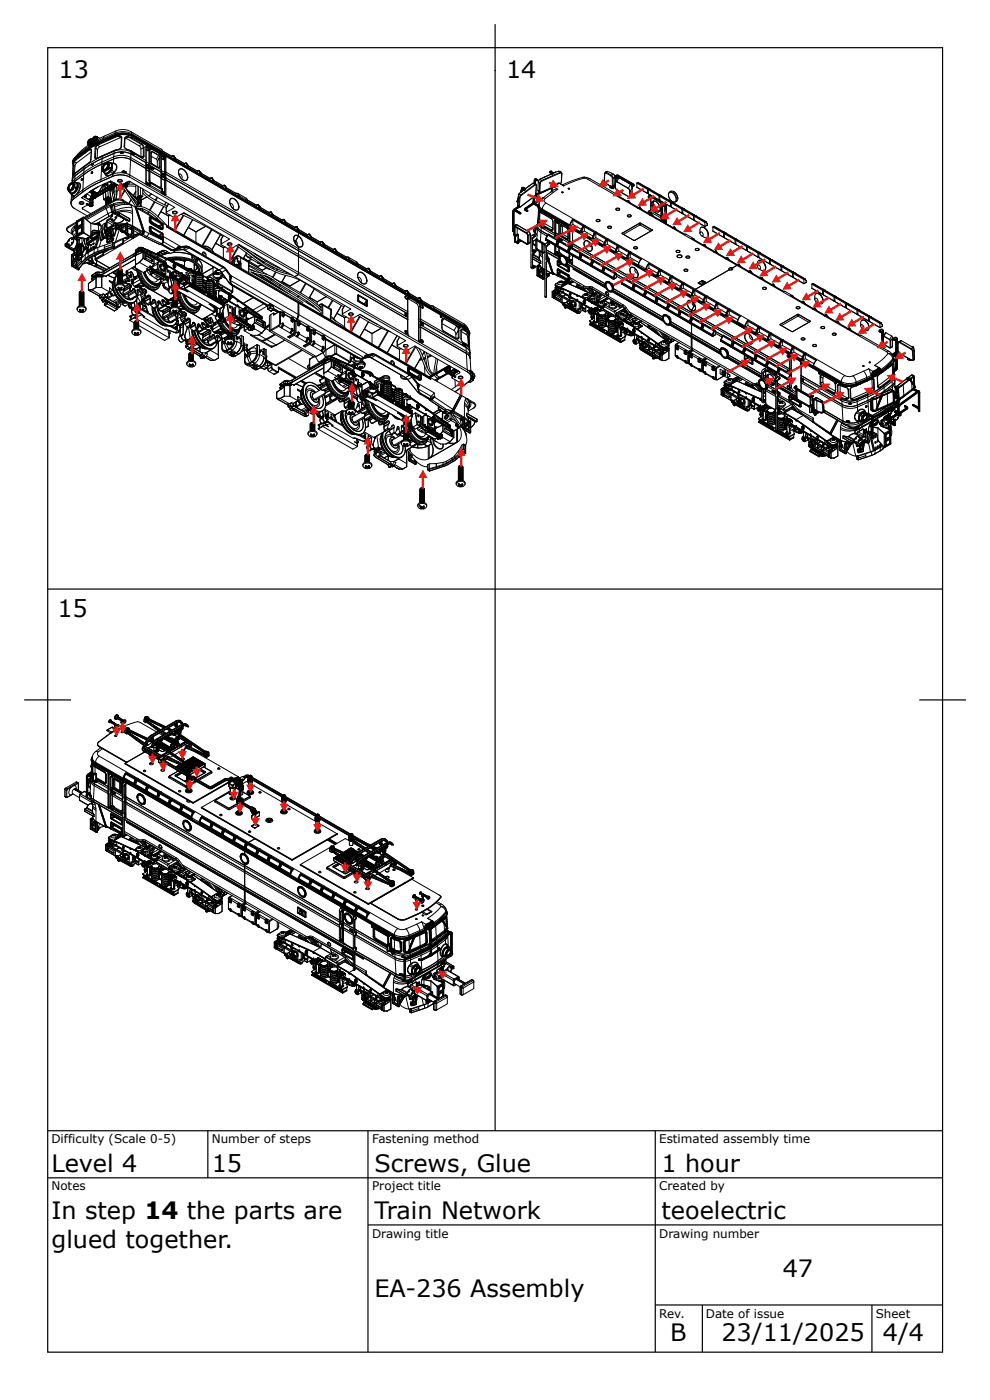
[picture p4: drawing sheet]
<svg xmlns="http://www.w3.org/2000/svg" width="210mm" height="297mm" viewBox="0 0 210 297" stroke-linecap="round" stroke-linejoin="round" font-family="sans-serif">
<defs><g id="words">
<g font-size="5.1">
<text x="12.4" y="16.5">13</text>
<text x="107.5" y="16.5">14</text>
<text x="12.2" y="131.1">15</text>
<text x="10.9" y="249">Level 4</text>
<text x="45" y="249">15</text>
<text x="79.5" y="249">Screws, Glue</text>
<text x="140.5" y="249">1 hour</text>
<text x="10.9" y="258.9">In step 14 the parts are</text>
<text x="79.5" y="258.9">Train Network</text>
<text x="140.5" y="258.9">teoelectric</text>
<text x="10.9" y="265">glued together.</text>
<text x="79.5" y="275.4">EA-236 Assembly</text>
<text x="166.2" y="271.3">47</text>
<text x="142.3" y="284.8">B</text>
<text x="153.2" y="284.8">23/11/2025</text>
<text x="187.5" y="284.8">4/4</text>
</g>
<g font-size="2.5">
<text x="10.9" y="242.9">Difficulty (Scale 0-5)</text>
<text x="45" y="242.9">Number of steps</text>
<text x="79" y="242.9">Fastening method</text>
<text x="140" y="242.9">Estimated assembly time</text>
<text x="10.9" y="252.8">Notes</text>
<text x="79" y="252.8">Project title</text>
<text x="140" y="252.8">Created by</text>
<text x="79" y="262.9">Drawing title</text>
<text x="140" y="262.9">Drawing number</text>
<text x="140" y="280">Rev.</text>
<text x="149.9" y="280">Date of issue</text>
<text x="186" y="280">Sheet</text>
</g>
</g></defs>
<g fill="none" stroke="#000" stroke-width=".21">
<path d="M14.4 39.9h.1M14.4 39.9l-.1 .1M14.5 40h.1M14.5 39.9v.2M14.5 39.9h.1M14.5 39.9v.1M14.5 40v.1M14.6 39.4l-.2 .5M14.6 39.4h.1M14.7 39.2l-.1 .2M14.7 39.2h.1M15.3 40h-.1"/>
<path d="M15.3 40h.1M15.3 40v.1zM15.4 38.4h.1M15.4 38.3v.1M15.4 38.3h.1M15.4 39.9v.1M15.4 39.9l-.1 .1M15.4 38.2l-.1 .4M15.4 38.3l-.1 .3M15.4 34.5h.1M15.4 40h.1M15.4 37.2v.2l.1-.1"/>
<path d="M15.4 40l.1 .1M15.5 39.8l-.1 .1M15.5 39.7l-.2 .2M15.5 39l.2 .2-.3-.3-.4 .2M15.5 39.3l.1 .1M15.5 39.3v-.1a.67 .67 0 0 0-.7 .3 .67 .67 0 0 0 0 .7l.4-.1M15.5 37.2v.1M15.5 39.5l-.3 .6M15.6 39.3h.1M15.5 39.3h.1M15.6 39.2l-.1-.1a.71 .71 0 0 0-.8 .4 .71 .71 0 0 0 .2 .8l.3-.2M15.6 39.4l-.2 .5"/>
<path d="M15.6 38.7l.3 .4-.2 .8-.5 .6-.6 .1M15.6 38.7l-.5 .1-.4 .4M15.6 38.7l.4 .1M15.6 39.4h.1M15.6 39.2l-.1 .1M15.6 39.2h-.1M15.6 39.4l-.2 .6M15.6 37.1h.1M15.6 37.1l-.2 .1M15.6 39.1l-.3-.1-.5 .3-.2 .6 .1 .4M15.7 38.7l.2-.1zM15.7 39.4h.1"/>
<path d="M15.7 39.4l-.3 .6M15.7 39.2l-.1-.3a.96 .96 0 0 0-1.1 1M15.7 39.4l-.2 .6M15.7 34.2l-.2 1 .4 .1M15.7 34.2l.1 .2M15.8 39.2l-.2-.3-.2-.1-.7 .4M15.8 39.3l-.3 .8M15.8 39.3l-.1 .1M15.8 39.3l-.2 .1M15.8 34.4l-.2 2.7M15.8 34.4l.5 .2M15.8 39.2h-.2"/>
<path d="M15.8 39.2h.1M15.8 39.3h.1M15.8 39.2l-.3-.2a.84 .84 0 0 0-.8 1.3M15.8 39.2v.1M15.9 38.1l-.5 .6-.1-.1M15.9 38.1v.5M15.9 39.3h-.1M15.9 38.6l-.1 .2M15.9 39.3h.1M15.9 39.2l-.3 .1M15.9 39.8l.1-.1a.18 .18 0 0 1 .2 .2 .18 .18 0 0 1-.3 .2 .18 .18 0 0 1 0-.3zM15.9 35.3l-.1 1.6"/>
<path d="M15.9 36.9l-.5 .6v.8M15.9 37.4l-.4 .4-.1 .6M15.9 36.9v.5M15.9 37.4v.7M15.9 37.4l-.4 .4-.1 .5M15.9 33.6l.2 .1M15.9 33.5v.1M15.9 33.6a1.11 1.11 0 0 0-.4 1.5M15.9 33.5l-.4 .5-.1 .5M16 36.8l-.1 .1M16 36.8l-.5 .5M16 33.5h-.1"/>
<path d="M16 36.7v.1M16 38.8l.4 .4-.1 .8-.6 .8-.7 .2M16 38.8l.3 .1 .1 .4-.2 .9-.7 .7h-.6M16.1 33.7a1.08 1.08 0 0 0-.5 1.2M16.1 38.8h.1M16.1 33.8l.1 .1M16.1 33.8v-.1l-.4 .4-.1 .5-.2 3M16.1 38.8l.5 .4-.1 .9-.6 .8-.7 .3M16.1 33.8l-.4 .4M16.2 39.8l-.1 .2M16.2 39.8h-.3l.2 .2M16.2 39.8h.1"/>
<path d="M16.2 38.8l.5 .1 .2 .2-.1 1.2-.4 .7-.6 .5-.2 .1-.4-.4M16.2 38.8l.4 .5-.1 .9-.6 .8-.7 .2M16.2 38.9a1.35 1.35 0 0 1-.6 2.2l-.7-.1 .1 .1M16.2 33.9l-.4 .5M16.3 34.6l-.4 .7M16.5 38.9h.4l.2 .6-.2 .9-.5 .8M16.6 33v.1M16.6 33.1l-.7 .5M16.6 33l-.7 .5M16.6 33.1l.1 .1M16.6 33h.1M16.6 33l.2 .2"/>
<path d="M16.7 33h.1M16.7 33l.3 .1-.4-.1-.7 .5-.4 .5-.1 .5M16.7 33.3h.1M16.7 33.2l-.6 .5M16.7 33.2v.1M16.8 33.2h-.1M16.8 33.2h.1M16.8 33.2v.1M16.8 33.3l-.7 .5M16.8 33.3h.1M16.9 32.9l.1 .1M16.9 32.8v.1"/>
<path d="M16.9 32.8l.1 .2M16.9 32.8h.1M16.9 32.9l-.1 .1M16.9 33.2h.1M16.9 33.2l-.1 .1M17 33h.1M17 33l-.2 .3M17 33l-.1 .1M17 33l-.1 .2M17.2 38.3h.1M17.3 38.2l-.1 .1M17.3 38.3h.1"/>
<path d="M17.3 38.3h-.1M17.3 38.2l.1 .1M17.3 38.2v.1M17.3 38.2h.1M17.4 38l-.1 .2M17.4 38h.1M17.4 38l.1 .1M17.4 38.3h-.1M17.4 37.9v.1M17.4 37.9l.1 .1M17.4 38l-.1 .3M17.5 38.1l-.1 .2"/>
<path d="M17.5 38.1h.1M17.5 38v.1M17.5 38h.1M17.8 36.7l-1.9 1.4M17.8 36.7v.4M17.8 37.1l-1.9 1.5M17.8 37.1l-.2 3.2M17.8 35.5l-1.9 1.4M17.8 35.5v.4M17.8 35.9l-1.9 1.5M17.8 35.9v.7M17.9 35.3v.1"/>
<path d="M17.9 35.3l-1.9 1.5M17.9 35.3l-2 1.5-.4 .5M17.9 35.3h.1M17.9 32.1l-1 .7M17.9 32.1l.1 .1M18 32l-.1 .1M18 32.4l-1.1 .8M18 32.4l.1 .1M18 32.2l-1 .8M18 32.2v.2M18.1 32.5l-1.9 1.4M18.8 34.7l-.9 .6"/>
<path d="M18.8 30.9l.3 .1 .3-.1M18.8 29.9l.2-.2h.4a.59 .59 0 0 1-.1 .6 .59 .59 0 0 1-.6 .2zM18.8 34.6v.1M18.8 34.6l-.9 .7M18.9 30.3v.2zM18.9 30.1v.2zM19 31l-1.4 1-1.3 1.2M19 30.1l-.1 .1zM19 30.4l-.1 .1 .1-.1M19 31.7l.3-.1 .1 .3-.1 2.1-.5 .7M19 31.7l-1 .7M19 31.7l.1 .1"/>
<path d="M19.1 29.7h.2l.1 .4-.3 .4-.3 .1M19.1 29.7v.1M19.1 29.7l-.3 .5v.4M19.1 31.8h.2l.1 .1-.1 2-.5 .7M19.1 31.8l.3 .2M19.1 31.8l-1 .7M19.1 30.4h.1l-.1 .1zM19.1 29.8h.1M19.1 29.8l-.3 .4 .1 .4M19.1 29.8l.2-.1-.4 .3v.6M19.1 29.8v.2zM19.2 29.9h.1"/>
<path d="M19.2 30.4h.1M19.2 30.8l.1 .1M19.3 30.9h.1M19.3 30.9h-.4M19.3 33.9h.1M19.3 30.1v.2zM19.3 29.8v.2zM19.3 29.5l-.5 .3-.2 .8 .2 .2 .3 .1 .6-.6M19.3 29.5h.2M19.3 29.5l.2 .2M19.4 36.8l.1 .1M19.4 36.8h.1"/>
<path d="M19.4 32.2l-3.1 2.4M19.4 36.7v.1M19.4 36.7l.2 .1M19.4 29.9l-.1 .1zM19.4 31.9v.1M19.5 29.7a.64 .64 0 0 0-.8 .2 .64 .64 0 0 0 .1 .8 .74 .74 0 0 0 .7-.6M19.5 30.1h.1M19.5 29.5l.1 .1M19.5 35l.1 .1M19.5 35h.1M19.5 34.9v.1M19.5 36.8v.1"/>
<path d="M19.5 34.9h.1M19.5 36.5v.1M19.5 36.5l-.1 .2M19.5 29.7h.1M19.5 30.1l.1 .1M19.5 30.1l-.4 .6h-.4M19.5 36.6l-.1 .2M19.5 36.6l.2 .1M19.6 35.1h.1M19.5 34.9l.2 .1M19.6 29.6l-.1 .1M19.6 36.8l-.1 .1"/>
<path d="M19.6 36.8h-.1M19.6 36.8h.1M19.6 36.5h.1M19.6 36.5h-.1M19.6 30.1h.1M19.6 30.1h-.1M19.6 29.6a.59 .59 0 0 1 .8-.5v.5a.56 .56 0 0 1-.8 .4M19.6 30l-.1 .1M19.6 30v.1M19.6 29.6h.1M19.6 34.7l-.1 .2M19.6 36.5v.3"/>
<path d="M19.6 36.5l-.1 .1M19.6 30.9l-1.7 1.2M19.6 30.9h.1M19.6 30.9l-2.7 1.9M19.6 30.9l.1 .2M19.6 34.8h.2M19.6 34.8l-.1 .1M19.6 30.2l-.4 .6h-.4l-1.3 1-1.7 1.8M19.6 30.2l.1 .1M19.6 29.4l-.1 .1M19.6 30.9l.1 .1M19.6 30.9l.3 .1"/>
<path d="M19.6 30.2h.1M19.7 35l-.1 .1M19.7 35h.1M19.7 36.6h.1M19.7 36.6l-.1 .2M19.7 36.5v.1M19.7 34.7h.1M19.7 34.7l.1 .1M19.7 34.7l-.1 .1M19.7 30.9h.1M19.7 30.9h-.1M19.7 30.9l.2 .1"/>
<path d="M19.7 34.7v.3M19.7 31.1l-1.7 1.1M19.7 31.1h.1M19.8 31.1h.1M19.8 31.1h-.1M19.8 29.9h.1M19.8 34.8l-.1 .2M19.8 29.7h.1M19.8 29.9v.1zM19.8 34.8h.1M19.8 29.7l.2-.4 .3-.1-.3 .1-.2 .4M19.8 29.7v.2"/>
<path d="M19.8 29.3l.2-.2h.3a.59 .59 0 0 1 0 .7 .59 .59 0 0 1-.6 .2zM19.9 30.8h.1M19.9 30.8v.2M19.9 30.8l.1 .2M19.9 30.7v.1M19.9 30.7l-.3 .2M19.9 31l-.1 .1M19.9 30.7h.1M19.9 29.8l-.1 .2zM19.9 29.5l-.1 .2zM19.9 29.8v.2zM19.9 29.5v.2z"/>
<path d="M19.9 29.7h.1M19.9 30.9h-.1M20 31h.1M20 31h-.1M20 29.6l-.1 .1M20 29.2h.3l.1 .2-.2 .4-.3 .2-.2-.3zM20 29.8l-.1 .2 .1-.2M20 30l.2-.2-.2 .2M20.1 33.4h.2M20.1 29.2l-.1 .3zM20.1 29.3v.1zM20.1 30.3l-.8 .5"/>
<path d="M20.2 29.3l-.1 .1zM20.2 29.3l-.1 .1M20.2 31.5l.5 .3M20.2 30.2v.1M20.2 30.3l-.9 .6M20.2 30.3l.2 .1M20.3 29.7v-.2l-.1 .2M20.3 33.4v.3l.3-.1M20.3 33.4l.2 .3M20.3 28.9l-.4 .2-.4 .6M20.3 28.9l.4 .3-.1 .7-.5 .4-.5-.2M20.3 28.9a.73 .73 0 0 1 .1 .9 .73 .73 0 0 1-.8 .3"/>
<path d="M20.4 29.2l-.1 .3 .1-.2M20.4 30.4l-1 .5M20.4 29.3l-.1 .1zM20.5 29a.77 .77 0 0 1 0 .9 .77 .77 0 0 1-.8 .3M20.5 29h.1M20.6 29l.6 .4M20.6 29a.9 .9 0 0 1-.4 1.3M20.7 30.7l-.5 .6-.1 2.1 .1 .3h.4M20.7 30.7l.1 .1M20.7 31.8l-.1 1.8M20.7 39.7l-1.1 .7M20.8 30.8l-.4 .6-.1 2"/>
<path d="M20.8 30.8l.4 .4M20.8 29.9l-.4 .5M20.9 39.6l-1.3 .8M21.2 31.2l-.5 .6M21.4 38.1l-2 1.1-1.8 1.1M21.4 38.1v.5M21.4 38.6l-1.8 .8-2 1.4M21.6 34.4l-1.9 1-1.9 1.3M21.6 34.9l-2 1-1.8 1.2M21.6 34.4v.5M21.6 34.9l-1.8 .9-2 1.3M21.6 34.9l-.2 3.2"/>
<path d="M21.6 35.8l.1 .1M21.6 35.8h.1M21.7 35.9h.1M21.7 35.7h.1M21.7 35.7l-.1 .1M21.7 33.2l-2.1 1.1-1.8 1.2M21.7 33.7l-2.1 1-1.8 1.2M21.7 33.2v.5M21.7 33.7l-.1 .7M21.7 33.7l-1.8 .9-2.1 1.3M21.7 35.9l.1 .4M21.7 35.8v.1"/>
<path d="M21.7 35.8h-.1M21.7 33.1v.1M21.7 33.1l-1.1 .6M21.7 35.9l.2 .4M21.7 33.1h.1M21.8 35.7h.1M21.8 35.6l-.2 .2M21.8 35.6h.1M21.8 35.6v.1M21.8 35.9h.1M21.8 35.9h-.1M21.8 35.9l.2 .3"/>
<path d="M21.8 29.8l-1.9 1M21.8 29.8l.1 .2M21.8 35.6l.1 .2M21.8 36.3l.1 .1M21.8 29.7v.1M21.8 35.8l.1 .1M21.8 35.8h-.1M21.8 35.7v.1M21.9 35.8v.1M21.9 35.7h.1M21.9 36.4l.2 .2M21.9 36.4l.1 .2"/>
<path d="M21.9 35.9l.1 .2M21.9 39.3l.1 .4M21.9 39.2l-.9 1.6M21.9 30.1l-1.2 .6M21.9 30v.1M21.9 30l-1.9 1M21.9 29.7l-1.6 .8M21.9 29.7h.1M21.9 29.4l-1.1 .5M22 30.3l-1.2 .5M22 36.2l.1 .2M22 36.2h.1"/>
<path d="M22 36.1v.3M22 36.4h.1M22 36.5v.1M22 36.1h.1M22 36.6h.1M22.1 36.2v.2M22.1 36.6h.1M22.1 36.1h.1M22.1 36.4h.1M22.1 36.3l-.1 .1M22.1 36.1l.1 .1M22.2 36.2l-.1 .1"/>
<path d="M22.2 36.7v.1M22.2 39l-.1 .3-.3-.1 .1-.1M22.2 36.2h.1M22.2 36.2h-.1M22.2 28.9l-.3 .5M22.2 36.2l.4-.2-.4 .2M22.2 39.1l.4 .1M22.2 36.8l.3 .3 .4 .2 1-.5M22.2 36.8l.3 .5 .6 .1M22.3 39.5v.5v-.5l-.5 .3v.5M22.3 39.5h.1M22.4 38.9l.2 .3-.1 .2-.5-.1"/>
<path d="M22.4 39.1l-.2-.1-.1 .3h-.2l-.8 1.4M22.5 36.1l-.3 .1M22.5 38.9v.2M22.6 35.9l.1 .1M22.6 35.8h.1M22.6 35.8v.1M22.6 35.9l-.4 .2M22.6 35.9h.1M22.6 35.9l.3 .1M22.6 35.7v.1M22.6 35.7h.1M22.6 35.7v.2z"/>
<path d="M22.6 39.3l.2-.1v.5M22.7 36l-.6 .3M22.7 35.7v.1M22.7 35.7h-.1M22.7 35.7h.1M22.7 36h.1M22.7 35.8l.1 .1M22.7 35.8h.1M22.8 36h-.1M22.8 35.8h.1M22.8 36h.1M22.8 39.2l.5 .3"/>
<path d="M22.8 35.5l-.1 .2M22.8 34.6l-.7 .2-.4 .9M22.8 34.6h.3l.1 .4M22.8 35.8l-.1 .2M22.8 38.8v.4M22.8 35.9h.1M22.8 35.4l-.2 .3M22.8 35.8l.1 .1-.5 .5h-.3l-.3-.1M22.8 34.8h-.3l-.4 .3-.2 .6 .1 .4M22.8 34.8h.1M22.8 34.8l.2 .1M22.8 39.9l.1 .4"/>
<path d="M22.9 35v.1M22.9 35.1v.1M22.9 35l-.1-.1a.67 .67 0 0 0-.7 .4 .67 .67 0 0 0 .1 .7l.4-.1M22.9 34.7l.1 .2M22.9 34.7l-.5 .1M22.9 35.3l-.4 .6M22.9 35.1h.1M22.9 35l-.1-.1a.71 .71 0 0 0-.7 .4 .71 .71 0 0 0 .1 .8l.4-.2M22.9 35.2l-.2 .5M22.9 35.2h.1M22.9 35h.1M22.9 34.5l-.7 .3-.5 .9"/>
<path d="M22.9 34.5h.1M22.9 34.5l-.1 .1M22.9 38.7v.6M22.9 34.6l.2 .3M22.9 35l-.1-.2a.84 .84 0 0 0-.8 1.3M22.9 35l.1 .1M23 35h-.1M23 35.6l-.2 .2M23 35.6h.1M23 35.2h.1M23 34.5l.5 .1 .2 .3-.2 1M23 35.2l-.2 .6"/>
<path d="M23 34.5h-.1l.5 .1M23 39.9l.2 .1M23 34.9l-.1-.2a.96 .96 0 0 0-1.1 .9M23.1 35.1l-.1 .1M23.1 35.1l-.1 .5M23.1 35.6l.4 .3M23.1 35.6l-.2 .3 .4 .3M23.1 35.1h.1M23.1 35.1l-.2 .1M23.1 38.6l.6 .3M23.1 34.9l-.2 .1M23.1 34.9l.1 .1"/>
<path d="M23.1 40l.1 .1M23.2 35h.1M23.2 35h-.3M23.2 29.2l-3.3 1.5M23.2 29.2l.1 .2M23.2 29.2h.1M23.2 29.2l-1.4 .6M23.2 38.6l.5 .3M23.2 29.1v.1M23.2 39.7l-.2 .2M23.2 35.1h-.1M23.2 35v.1"/>
<path d="M23.2 35.1l-.1 .5M23.2 35l-.3 .1M23.2 35.6l.1-.1a.17 .17 0 0 1 .2 .2 .17 .17 0 0 1-.2 .2 .17 .17 0 0 1-.1-.3zM23.2 29.2l.3 .2M23.3 29.4l-3.4 1.6-.3-.1-2.7 1.9M23.3 29.4l-1.4 .6M23.3 29.4h.1M23.3 29.4v.1M23.3 39.5h.1M23.3 39.7h.1M23.3 29.4l.1 .1M23.3 34.6h.2"/>
<path d="M23.3 39.7l.1 .1-.1 .2M23.3 36.2l-.6 .6-.6-.2M23.3 36.2h.1M23.3 29.5l-1.4 .6M23.4 29.5h-.1M23.4 39.7l-.2 .3M23.4 29.5h.1M23.4 34.6h.1M23.4 35.8h.1M23.4 35.8v.1M23.4 38.5h.1M23.4 38.5l2.1 1 1.7-1h.4"/>
<path d="M23.4 38.5l.1-.1a21.5 21.5 0 0 0-5.1 2.8M23.4 39.8h.2M23.4 34.6l.3 .5-.2 .8M23.5 35.6l-.1 .2M23.5 35.6h.1M23.5 34.6h-.1M23.5 36.4l-.7 .5h-.4l-.2-.2M23.5 34.6h.1M23.5 36.4h.1M23.5 35.6h-.3l.2 .2M23.5 34.7l.3 .2M23.5 36.4l-.7 .6-.6-.2"/>
<path d="M23.5 36.4l.4 .4 .3-.3M23.5 35.9h.1M23.5 35.9l-.2 .3M23.5 34.6l.9 .1M23.5 34.6l.1 .1-.2-.1M23.5 35.9l-.7 .8-.4 .1-.3-.2M23.5 39.1l-.3 .3M23.5 29.4h.1M23.5 29.4l-.3-.3-3.3 1.6M23.5 29.1l.1 .1M23.5 29v.1M23.5 29.4l-.2 .1"/>
<path d="M23.5 29.1h.1M23.5 29h.1M23.6 29h-.1M23.6 29l1.2-.5 .9-.2h1.1l1.1 .4 35.6 20.5M23.6 29.1l-.2 .1M23.6 29.3l-.1 .1M23.6 29.2h.1M23.6 29.2l-.3 .2M23.6 34.7l.2 .2M23.6 29.2v.1M23.6 34.7l.7 .1 .4 .4v.7l-.5 .6M23.7 36.1h.1"/>
<path d="M23.7 36.1l-.2 .3M23.7 36.1l.5 .4M23.7 39.5v.2v-.1M23.7 38.9l-.4 .6M23.8 35.8l-.1 .3M23.8 35.8l-.5 .8a.73 .73 0 0 1-1 .2M23.8 35.8h.1M23.8 34.9v.9M23.8 38.6l-.1 .6M23.8 34.9h.1M23.9 36.8l.1 .1-.2 .2M23.9 36.8l.1 .1"/>
<path d="M23.9 37l1.9-.3 .9 .1 .8 .4M23.9 37l-2.5 1.1M23.9 37v.5M23.9 37.5l-2.5 1.1M24 36.9l-.1 .1M24.1 39.2v.1M24.1 34.6l-.2 .1M24.1 34.6h.1M24.1 39.2h.1M24.1 39.2l-.4 .5h-.3M24.1 38.8v.2l.1-.1M24.1 33.3l1-.2 .9-.1 1.7 .5"/>
<path d="M24.1 33.8l1.8-.4 1 .2 .8 .3M24.1 33.3v.5M24.1 33.3l-2.5 1.1M24.1 33.8v.8l.5 .3 .2 .6-.2 .7-.6 .7M24.1 33.8l-2.5 1.1M24.1 33.8a4.4 4.4 0 0 1 3.6 .1M24.1 39.8v1.1M24.2 32.1l1.8-.3 1 .1 .8 .4M24.2 32.6l1.8-.3 .9 .1 .9 .3M24.2 32.1v.5M24.2 32.1l-2.5 1.1M24.2 32.6l-2.5 1.1"/>
<path d="M24.2 32.6v.7M24.2 32.6a4.4 4.4 0 0 1 3.6 .1M24.2 36.5l.1 .1M24.2 32v.1M24.2 32l-2.5 1.1M24.3 39.7l-.7 .4M24.3 32h-.1M24.3 38.9l-3.7 2.1M24.3 39.7l.1 1.2-.2 1.6M24.3 38.9l-3.7 2.2M24.4 29a2.71 2.71 0 0 1 2.5-.4l1.1 .4v.3M24.4 29l-.9 .4"/>
<path d="M24.4 29l.1 .2M24.4 28.6v.1M24.4 28.7l-.9 .4M24.4 28.6l-.9 .4M24.4 28.7l.1 .1M24.4 28.6a4.4 4.4 0 0 1 3.6 .2M24.4 28.7a4.4 4.4 0 0 1 3.6 .1M24.4 39l-3.8 2.2M24.4 28.6l.8-.3h1.1l.9 .1 .8 .3M24.4 28.6h.1M24.4 28.3l1.8-.3 1 .1 .8 .3M24.4 28.3v.3l-2.5 1.1v-.3"/>
<path d="M24.4 28.3l-2.5 1.1M24.5 29.2l-2.5 1.1-.1-.2M24.5 28.8l-.9 .4M24.5 28.8a4.1 4.1 0 0 1 3.4 .2M24.5 39l-.3 .5M24.6 39.2v.1M24.6 39.5l.2 1.4-.2 1.4 .2-1.4zM24.6 39.1l-.1 .2M24.7 27.8l-.3 .5M24.8 39.2l-5.2 3M24.9 39.3l-5.2 3M25 39.3l-5.3 3"/>
<path d="M25 31.8l-.8 .2M25 31.7v.1M25.1 38.3l.4-.2 .4 .2a.43 .43 0 0 1-.4 .3 .43 .43 0 0 1-.4-.3zM25.1 38.2l.5-.1 .2 .1 .2 .3-.7 .2-.3-.2zM25.1 28.8l.5 .1 .3 .2-.1 2.1-.2 .3-.6 .3M25.1 28.8l.1 .1M25.1 28.8l-.7 .2M25.2 39.4l1.4 1.1M25.2 28.9l.4 .1 .2 .3-.2 2.1-3.9 1.7M25.2 28.9l.3 .3M25.2 28.9l-.7 .3M25.3 38.2h.4"/>
<path d="M25.4 38.2h.1M25.5 38.1v.1M25.5 39.7l-.7 .5M25.5 29.2l-4.3 2M25.6 39.1h.1M25.6 32.5l.2 .1M25.6 32.5h.1M25.6 32.4h.1M25.6 32.4v.1M25.6 32.4l.3 .2M25.6 39.1l.2 .1M25.6 39.1v.1"/>
<path d="M25.7 39.4l.4 .4M25.8 29.2h-.3M25.8 39.2h.1M25.8 32.6h.1M25.8 39.4l.2 .1M25.8 31.2l-.1 .1M25.8 32.3h.2M25.8 32.3l.4 .2M25.8 32.3h.1M25.8 32.3l-.2 .1M25.8 32.3l-.2 .2M25.8 32.3l.3 .1"/>
<path d="M25.8 39h-.1M25.8 39.9l-1 .8M25.8 39.3l3 4.7M25.9 29.2l-.1 .1M25.9 39.1h-.3M25.9 39.1l-.1 .1M25.9 39.4v.1M25.9 32.6h.1M25.9 39.1h.1M26 36.5l.2 .1M26 36.5h.1M26 36.4h.1"/>
<path d="M26 39.3l.1 .1M26 36.4v.1M26 36.4l.4 .2M26 39.3h.1M26.1 39.4h.1M26.1 39.2l.2 .1M26.2 39.4l.1 .1M26.2 32.5l-.3 .1M26.2 32.4l-.2-.1 .1 .2-.2 .1M26.2 32.4v.1M26.2 32.4h-.1M26.2 36.6h.2"/>
<path d="M26.2 39.4h.1M26.2 36.6h.1M26.2 36.6l.2 .1M26.2 36.4h-.2M26.2 36.4l.5 .2M26.2 36.4h.2M26.2 39.1h.1M26.2 36.3v.1M26.2 36.3l-.2 .1M26.2 36.3h.2M26.3 39.1l-.3 .2M26.3 39.1h.1"/>
<path d="M26.3 39.1l.2 .2M26.3 39.5h.1M26.3 39.5v.1M26.3 39.5l.1 .1M26.3 39.3h.1M26.3 39.3l-.2 .1M26.3 39.6l.2 .1M26.4 39l-.1 .3M26.4 31.1l.2 .4 .5 .3M26.4 31.1v.1M26.4 39.5v.1M26.4 39.3l-.2 .1"/>
<path d="M26.4 39.3l.1 .1M26.4 39h.1M26.4 36.6v.1M26.4 36.4l.3 .2M26.4 39.6h-.1M26.4 39l.1 .1M26.4 36.3l.4 .2M26.4 36.3v.1M26.4 39v.3M26.5 39.7h.1M26.5 29.4h.1M26.5 39.4l-.2 .1"/>
<path d="M26.5 39.4v.1M26.5 39.4h.1M26.5 39.5h.1M26.5 39.5h-.1M26.5 39v.1M26.5 39.1h.1M26.5 39.7l2.7 4.2zM26.5 39.1h.3M26.5 39.1v.2M26.5 39.3h.1M26.5 39.3v.1M26.6 39.1h.1"/>
<path d="M26.6 39.3h.1M26.6 39.3l-.1 .1M26.6 39.1v.2M26.6 39.5l.1 .1M26.6 39.5l-.2 .1M26.6 29.3l.2 .1M26.6 39.3l-.1 .2M26.7 39.1h.1M26.7 39.6h-.3M26.7 39.6h.1M26.7 39.3l-.1 .2M26.7 39.1v.2"/>
<path d="M26.7 39.1l.1 .1M26.7 36.6h-.3M26.7 36.6h.1M26.8 29.4l2.7 1.6M26.8 39.6l-.2 .1M26.8 39.6h.1M26.8 39.1v.1M26.8 39.6h.1l-.2 .3M26.8 36.6h-.1M26.8 36.5l-.4 .2M26.8 36.5h-.1M26.8 38.8h.1"/>
<path d="M26.8 39.2v.2l-.1-.1M26.8 38.8v.4M26.9 39.4l-.1 .2M26.9 39.3h.1M26.9 39.4l-.2 .2M26.9 38.8v.6M26.9 38.8h-.1M26.9 38.8h.1M26.9 38.8l.1 .6M26.9 39.3v.1M26.9 38.7v.6M27 39.4l-.2 .2h2"/>
<path d="M27 38.8h.1M27 39.4h.1M27 38.7v.1M27 39.4l-.2 .2M27 39.2h1.7M27 38.7v.7M27.1 39.5l-.3 .6M27.1 31.7v.1M27.1 31.8l.7 .3M27.1 29.1l-.4 .1-.1 .2-.1 1.8 .3 .4 1 .5M27.1 29.1l-.3 .3M27.1 29.1l.8 .4"/>
<path d="M27.2 29l-.1 .1M27.2 29h-.4l-.3 .3-.1 1.8M27.2 29l.8 .3M27.5 38.5l-.4 .6M27.5 37.2v.4a4.4 4.4 0 0 0-3.6-.1M27.5 37.2l35.9 20.7M27.6 38.5v.1M27.6 38.5l9.5 5.5-1.7 1.1M27.6 38.6l-.3 .5M27.7 27.9l-1.1-.4-1.5 .1-4 1.8-.3 .5M27.7 27.9l6.5 3.8M27.7 27.9l.3 .5"/>
<path d="M27.7 33.9l3.3 1.9M27.7 33.9l-.1 3.3M27.7 33.5l3.3 1.9M27.7 33.5v.4M27.8 32.7l3.2 1.9M27.8 32.7v.8M27.8 32.3v.4M27.8 32.3h.1M27.8 32.1l2.3 1.3M27.8 32v.1M27.8 32.1v.2M27.9 28.6l.1 .1"/>
<path d="M27.9 32.3h.1M27.9 32.3v.2M27.9 32.5l.1 .2M27.9 32.5h.1M27.9 32.3l.5 .1M27.9 29.5l2.1 1.2M27.9 32.3l.1 .3 .4 .3M27.9 29l70.9 40.9M28 32.2l-.1 .1M28 28.4l6.5 3.8M28 28.4v.2M28 28.7l22.8 13.1v-.2l1.7 1v.2l10.9 6.3"/>
<path d="M28 28.7l70.9 41M28 28.7h.1M28 29.3l2.1 1.2M28 29.3l-.1 .2M28 28.7v.1M28 32.2h.1M28 32.7l.4 .2M28 28.8l35.5 20.5M28 28.8h.1M28 28.8l70.9 41M28 28.8l-.1 .2M28.4 32.9h.1"/>
<path d="M28.4 32.5v.1M28.4 32.5l-.4 .2M28.4 32.5l.1 .1M28.4 32.6v.2M28.4 32.6l-.2 .1M28.4 32.6h.1M28.4 32.7h.1M28.4 32.8v.1M28.4 32.7l2.6 1.5M28.4 32.8h.1M28.5 32.6v.2M28.5 32.8l-.1 .1"/>
<path d="M28.9 39.3l-.1 2.8 .4 .2M29.5 31l.4 .6M29.8 39.8v1.7l-.5 .3 .3-.1M29.9 31.6l.5-.2v1.7l-.3 .3M29.9 31.6v1.7M30 30.7l-.5 .3M30 30.7l.4 .7h.2M30.1 33.4h.1M30.1 30.5l-.1 .2M30.1 30.5l.4 .4 .1 .5M30.6 31.4v1.7M30.6 33.1l-.3 .3h-.2"/>
<path d="M30.6 33.1l-.2 .4-.3-.1M31 31.1v7.8M31 38.9l.1 .3M31 34.6h.1M31 35.8h.1M31 38.9l.2 .4M31 31.1h.1M31 35.8v.1M31 34.8l.7 .4v.7l-.7-.3M31 35.8l.1 3.4M31 34.8l.7 .4M31 31.4h.3l.2 .4"/>
<path d="M31 38.7h.1M31 35.4l.4 .3 .1-.1M31 34.2v1.6M31 35.4l.2 .2M31 35h.1M31.1 31.1l.9 .5M31.1 31.4l.2 .1 .2 .3M31.1 31.4h-.1M31.1 38.7l.3 .1M31.1 38.7l-.1 .1M31.1 35l.3 .1M31.1 35l-.1 .1"/>
<path d="M31.1 35.5l.1 .1M31.1 31.8l.1 .1M31.2 38.7l.2 .1M31.2 35.6l.2 .1M31.2 35l.2 .1M31.2 31.9l.2 .1M31.2 38.7h-.1M31.2 35h-.1M31.2 31.9l-.2-.2 .4 .3 .1-.1M31.2 38.7h-.2M31.2 35h-.2M31.2 31.1l3.7 2.1"/>
<path d="M31.2 31.1h-.1M31.2 31.1h-.2v3M31.3 30.9l3.7 2.2 .2 .4M31.3 30.9l-.1 .2M31.3 30.9l-.3 .2M31.4 35.1l-.4 .3 .1 .1M31.4 38.8l-.4 .2 .2 .3 .3-.3v.2M31.4 35.1l.1 .2M31.4 35.7h.1M31.4 38.8h.1M31.4 35.1h.1M31.4 38.8l.1 .2-.1-.2"/>
<path d="M31.5 39.2l-.2 .1M31.5 35.3l-.1 .4M31.5 31.8l-.1 .2M31.5 35.3l-.4 .2M31.5 31.8l-.2 .1M31.5 35.3h.1M31.5 31.8h.1M31.5 39.2h.1M31.5 39.2l-.1 .2M31.5 31.8v.1M31.5 35.3v.3M31.5 39v.2"/>
<path d="M31.5 35.6l-.1 .1M31.5 31.9l-.1 .1M31.7 39l.3-.2-.3 .8M31.7 32v2.7M31.7 32v2.7l-.7-.3M31.7 39v.5M31.7 36.4l-.7-.4 .7 .4v1.9M31.7 36.4v-.5h.1l2.4 1.4M31.7 34.7v.4M31.7 34.7v3.6M31.7 38.3h.1M31.7 38.3l.1 .5-.1-.5"/>
<path d="M31.7 36.4l2.5 1.4M31.7 35.1l2.5 1.5M31.7 34.7l2.5 1.4M31.7 39.3h.2M31.8 31.7l-.1 .3M31.8 31.7l-.1 .3h.1M31.8 32v6.3M31.8 38.3l.2 .4M31.9 39.3v.4M31.9 39.3h.1M31.9 39.3l2.3 1.4M32 31.6v.1"/>
<path d="M32 31.6l1.9 1 .2 .4 .1 3.1M32 31.6h.1M32 38.7l-.3 .3M32 38.7h.1M32 31.7h-.2M32 31.7h.1M32 35.8l.3 .1M32 35.6v.2M32.1 32.4v2M32.1 34.4l.2 .5M32.1 32.4v.1M32.1 34.4h.1"/>
<path d="M32.1 31.7l-.3 .3M32.1 35.5v.3M32.1 35.5l-.1 .1M32.1 35.8h-.1M32.1 35.5l.1 .2M32.1 33.2l1.1 .6M32.1 39l2.3 1.3-.2 .4M32.1 38.7l2.3 1.4M32.1 39l-.2 .3M32.1 38.9l2.4 1.3M32.1 31.6v.1M32.1 38.9h-.1l.1 .1"/>
<path d="M32.1 38.9v.1M32.2 35.7l.1 .2-.2-.1M32.2 35.5l.4 .3M32.2 35.7l.4 .2M32.2 35.7h.1M32.2 35.5v.2M32.2 35.6l.4 .2M32.2 35.6v.1M32.2 35.5v.1M32.3 35.8l.2 .1M32.3 32.2l1.4 .8M32.3 32.2l-.2 .4"/>
<path d="M32.3 34.8v.1M32.3 32.2l-.2 .3 .1 2.1 1.5 1 .3-.1M32.3 34.9l1.4 .7M32.3 32.2l1.4 .7M32.3 32.2h.1M32.3 32.2l-.1-.1-.1 .3M32.5 35.9l.1 .1M32.6 35.9h-.1M32.6 35.8v.1M32.7 35.9l-.1 .1M32.7 35.8v.1M32.7 35.9h-.1"/>
<path d="M33.2 33.8l.2 .4M33.4 34.2l.4-.7v2l-.1 .1M33.4 34.2v1.2M33.7 33l-.5 .8M33.7 33l.1 .1 .2 .4M33.7 33l.1 .5h.2M33.9 32.6l.1 .2M34 32.8l.2 .6M34 32.8h.1M34 33.5v2M34 35.5l-.3 .1M34 32.8l.8 .5"/>
<path d="M34.2 33.4v6.3M34.2 39.7h.1M34.2 33.4h.1M34.2 39.7l-.1 .2M34.2 37.8v2.1M34.2 36.1v1.7M34.2 31.7l.3 .3v.4M34.2 31.7l.3 .5M34.3 37.2l.2 .3M34.3 33.5l.2 .3M34.3 33.4v.1M34.3 37v.2"/>
<path d="M34.3 33.4l.3-.2 .2 .5M34.3 37.2h.1M34.3 36.9v.1M34.3 33.5h.1M34.3 33.4h.1M34.4 36.9l.3 .2M34.4 36.9l-.1 .1M34.4 36.9v.5l.3 .2 .1-.1M34.4 33.8h.1M34.5 37.5l.2 .1M34.5 36.9l.2 .1M34.5 33.8l.2 .1"/>
<path d="M34.5 36.9h-.1M34.5 36.9h-.2M34.5 32.2v.2M34.5 32.2h.1M34.5 32.1l2 1.1M34.5 32.4l-6.6-3.8 6.6 3.8M34.5 32.4h.1M34.5 32.4l2.7 1.6M34.7 37.1l-.4 .2 .1 .1M34.7 37.1l.1 .2M34.7 37.6h.1M34.7 37v.1"/>
<path d="M34.7 37l.1 .3M34.8 33.3l.2 .3M34.8 33.7l-.2-.3-.2-.1v.4l.4 .1M34.8 33.7h.1M34.8 37.3l-.3 .2M34.8 37.3l-.1 .3M34.8 33.7l-.1 .2M34.8 33.7l-.2 .1M34.8 37.3h.1M34.8 33.7v.1M34.8 37.3v.2M34.8 37.5l-.1 .1"/>
<path d="M34.8 33.8l-.1 .1M34.9 33.2l-.1 .1M34.9 33.2l.2 .3h.1M35 33.1l-.1 .1M35 33.6l.1-.1v3.1M35 33.6v3l-.8-.4M35.1 38.2l-.9-.3 .8 .4v3.1h.1M35.1 37l-.9-.4 .8 .5v.8l-.8-.5M35.1 38.2l-.1 .1v-.4l.2-.1 51.4 29.6M35.1 36.6l-.1 .5 .1-.1M35.1 36.6v4.8M35.1 36.6l51.5 29.6"/>
<path d="M35.1 37l51.5 29.6M35.1 38.2l51.5 29.7M35.2 33.5v7.9M36.5 33.2h.1M36.5 33.2l.4-.1 .4 .5v.4M36.5 33.2v.3M36.6 33.1l-.1 .1M36.6 33.1h.1M36.7 33.1l.3 .5M36.8 33.1h.1M36.9 33.1l.3 .4M36.9 33.1h.1"/>
<path d="M36.9 33.1h-.2M37 33.6h.1M37 33.6v.3M37 33.6h.2M37.2 33.5l-.2 .1M37.2 33.5v.1M37.2 33.6v.4M37.2 34h.1M37.2 33.6v.1M37.2 33.7h.1M37.3 33.6l1.9 1.2M37.3 34l2.6 1.5"/>
<path d="M38 37a.57 .57 0 0 1 .6 .3 .57 .57 0 0 1-.1 .6M38.1 35.9a1.22 1.22 0 0 1 1.6 1 1.08 1.08 0 0 1-.2 1.5 1.76 1.76 0 0 1-1.4-2.5zM38.2 35.9a1.54 1.54 0 0 1 1.3 2.4l-.6-.1-.7-.7-.3-.9zM39.2 34.7h.4l.4 .5v.4M39.2 34.8h.1M39.2 34.8v.3M39.3 34.7l-.1 .1M39.3 34.7h.1M39.4 34.6l-.1 .1M39.4 34.7l.3 .4M39.5 34.6l.1 .1M39.6 34.7h-.2"/>
<path d="M39.6 34.7h.1M39.6 34.7l.3 .4M39.7 35.1l.1 .1M39.8 35.2v.2M39.8 35.2h.1M39.9 35.1h.1M39.9 35.1h-.2M39.9 35.1v.1M39.9 35.5v-.3v.4M39.9 35.5v.1M39.9 35.1l2 1.3M39.9 35.6h.1"/>
<path d="M39.9 35.2l.1 .1M40 35.6l2.6 1.5M41.9 36.3l.4-.1 .4 .5v.4M41.9 36.3v.1M41.9 36.4v.3M42 36.3h-.1M42 36.3h.2M42.1 36.2l-.1 .1M42.1 36.3l.4 .4M42.3 36.2h.1M42.3 36.2l-.1 .1M42.3 36.2v.1"/>
<path d="M42.3 36.3l.3 .4M42.3 36.3h.1M42.5 36.7v.1M42.5 36.8v.2M42.6 36.7h.1M42.6 36.7h-.1M42.6 36.7l-.1 .1M42.6 37.1h.1M42.6 36.7l.1 .1M42.7 36.8l-.1 .3M42.7 36.8v.3M42.7 36.8h.1"/>
<path d="M42.7 37.1h.1M42.7 36.8l1.9 1.1M42.7 37.1l2.6 1.6M44.6 37.9l.5-.1 .3 .5v.4M44.6 37.9h.1M44.6 37.9v.3M44.8 37.8l-.2 .1M44.8 37.8h.1M44.9 37.8l.3 .5M45 37.8h.1M45 37.8h-.1M45 37.8l.3 .4"/>
<path d="M45 37.8l.4 .5M45.1 37.8h.1M45.2 38.3h.1M45.2 38.3v.3M45.3 38.2l.1 .1M45.3 38.2l-.1 .1M45.3 38.7h.1M45.4 38.3h.1M45.4 38.3v.1M45.4 38.4h.1M45.4 38.4l-.1 .3M45.4 38.4v.3"/>
<path d="M45.4 38.7h.1M45.4 38.4l1.9 1.1M45.4 38.7l2.7 1.5M47.3 39.5l.5-.1 .3 .5v.4M47.3 39.5h.1M47.3 39.5v.3M47.5 39.4l-.2 .1M47.5 39.4h.1M47.5 39.3v.1M47.6 39.4l.3 .4M47.7 39.3l-.1 .1M47.7 39.4h.1"/>
<path d="M47.8 39.4l.2 .4M47.8 39.4l.3 .4M47.8 39.4h.1M47.9 39.8v.1M47.9 39.9v.2M48 39.8h.1M48 39.8h-.1M48 39.8l-.1 .1M48.1 39.8v.1M48.1 39.9v.3M48.1 39.9v.4M48.1 39.9l2 1.2"/>
<path d="M48.1 39.9l2 1.1 .4 .1M110.9 40l-.4 .9M110.9 40h.1M110.9 39.9v.1M110.9 39.8l-.1 .2M110.9 39.8h.1M110.9 39.9h.1M111.1 39.8h-.1M111.1 39.8h.1M112.3 39.5l-.7 .6M113.2 38.9l-.9 .6M113.2 38.9l-.1 .1"/>
<path d="M113.2 38.9l.4 .3M113.2 38.9h.1M113.4 38.9l-1.1 .6M113.4 38.9l.4 .2M113.4 38.3h.1M113.5 38.3l-.1 .6M113.5 38.3v.7M113.5 38.3h.1M113.6 38l-.2 .9M113.6 38l.5 .1M113.6 38l.2 .1M113.6 39.2l-3 2.2"/>
<path d="M113.6 39.2l.1 .1M113.6 38h.3M113.6 38.3v.7M113.7 39.3l-3 2.2M113.7 39.3l.2 .1M113.7 38.2l.1 .1M113.7 38.2l-.1 .1M113.7 38.3h-.1M113.7 38.3v.7M113.7 38.2v.1M113.7 38.3h.1M113.7 38.2v.9"/>
<path d="M113.8 38.2l.2 .1M113.8 38.1l.2 .2M113.8 38.2v.1M113.8 38.2l-.3 .1M113.8 38.1l-.3 .2M113.8 38.3l.2 .1M113.8 39.1l.1 .2-.2 2.2-3.2 2.5M113.8 39.1l-.2 .1M113.8 38.1h.3zM113.9 39.4l-.1 1.8M113.9 39.4h.1M114 38.3h.1"/>
<path d="M114 38.3l.1 .1M114 38.3v.1M114 38.2l.1 .1M114 38.2v.1M114.1 38.3h.1M114.1 38.1l.1 .1M114.1 38.1v.2M114.2 38.2l-.1 .1M114.2 38.2v.1M114.2 38.3h-.1M114.2 38.3l-.2 .1M114.3 38.6l-.1 1.8"/>
<path d="M114.3 38.6l.3 .3M114.6 38.9l-.1 1.7M114.6 38.9h.1M114.7 38.1l.3 .2M114.7 38.1l-.4 .5M114.7 38.1h-.1M114.7 38.9v1.8M115 38.3l-.4 .6M115 38.3l-.3 .6M115.7 37.6l-1.1 .5-.3 .5M115.7 37.6l-1 .5M116.8 36.5h.1"/>
<path d="M116.8 36.7h.1M116.8 36.7l.3 .3M116.8 36.5v.2M116.8 36.5l.3 .3M116.9 36.4h.1M116.9 36.4l-.1 .1M117 36.4h.1M117.1 36.9l-1.4 .7M117.1 36.4h-.3v.3l.4 .3M117.1 36.4l.3 .3M117.1 37h.1M117.1 36.8v.2"/>
<path d="M117.1 36.8h.1M117.2 39.9l-2.4 1-.5-.3-.1-.2M117.2 39.8l-2.2 1M117.2 37h.1M117.2 36.8v.2M117.2 36.7l-.1 .1M117.2 36.7l.1 .1M117.3 36.8h-.1M117.4 36.6l-.4-.2h-.1l.3 .3M117.4 36.6l-.2 .1M117.4 36.6h.1M117.4 36.6v.1"/>
<path d="M117.4 36.9l-.2 .1M117.4 36.9h.1M117.4 36.7v.2M117.4 36.7l-.1 .1M117.4 36.8v.1M117.5 36.7h-.1M117.5 39.7l-.2 .4v.5M117.5 39.6l-.2 .5v.5M117.8 39.4a.78 .78 0 0 0-.6 1.1M117.8 39.4l-.6 .4v.7M117.8 39.4h.1a.84 .84 0 0 0-.6 1.2M118 36.6h.1"/>
<path d="M118 36.6l.8-.2 .4 .2M118 36.6l-.6 .2 .6-.2M118.2 39.1l.5-.2-.6 .4zM118.6 36.4l.3 .2M118.7 38.9l.2 .1M118.8 38.9l.7 .4M118.8 38.9l-.5 .3M118.8 39h.1M118.9 36.6l-3.9 1.7M118.9 36.6h.3M118.9 36.6l.1 .1M119 36.7l-3.9 1.8"/>
<path d="M119 36.7l.3 .2M119.2 38.6l-.2 .4M119.2 36.6v2l-.2 .4M119.2 38.6h.1M119.3 36.9l-.1 1.7M119.3 36.9h.1M119.5 39.3l.2 .2M119.6 39.5h.1M119.7 39.5h.1M119.7 39.5l-.9-.6-1.3 .8 .9 .5M119.7 39.5l3.2-1.3a1.72 1.72 0 0 1 1.8-.2l8.3 4.8 .3-.2-.3 .2 2.4 1.4 .4-.2-.3 .2 2.4 1.4 .3-.2-.3 .2 2.4 1.4 .4-.2-.3 .2 2.4 1.4 .3-.2-.3 .3 6.4 3.6 .3-.2-.3 .2 2.4 1.4 .4-.1-.4 .2 2.4 1.3 .4-.2-.3 .3 2.4 1.4 .3-.2M123.8 37.7l-2.2 .6-2.2 1"/>
<path d="M124.2 37.6l1.1 .4M124.2 37.6l-.4 .1M124.2 37.6l-.1 .2-.3-.1M125.3 38l5.9 3.4 .2 .3M125.3 38h-.6M128.3 38.4h.1M128.3 38.4l.1 .2M128.3 38.6l.3 .4 1.3 .7 .6-.3 .1-.2M128.3 37.6l.1 .1M128.3 38.6h.1M128.4 38.6l.2 .3M128.4 37.7l-.1 .7"/>
<path d="M128.4 36.8v.1M128.4 36.9v.8M128.5 36.6h.3l-.1 .2M128.6 38.9l1.2 .7M128.6 38.9v.1M128.7 36.8l1.1 .6M128.7 36.8l-.3 .1M129 36.5l-.2 .1 1 .6M129.6 39.6v.2M129.6 39.8v.1M129.6 39.6h.1M129.6 39.6l.3 .2v.2"/>
<path d="M129.6 39.6v.2l.3 .2M129.6 39.5v.1M129.6 39.9l.3 .1M129.8 37.4l.2 .4M129.8 39.6h.1M129.8 37.2l.4 .6M129.8 37.2v.2M129.9 40h.1M129.9 39.7h.1M129.9 39.7l.1 .1M130 40h.1M130 39.8v.2"/>
<path d="M130 37.8v1.6M130 37.8h.2M130 39.4h.2M130 39.4l-.2 .2M130.1 40h.1M130.2 37.8v1.6M130.2 39.4l-.1 .3M130.2 37l-1.2-.5-.5 .1-.2 2M130.2 37l.4 .5M130.2 37l-.4 .2M130.2 37l.4 .6M130.3 39.9v.1z"/>
<path d="M130.3 40h.1M130.3 39.8v.2M130.4 39.5h.1M130.4 39.5v.2M130.4 39.7l-.4 .3M130.4 39.5l-.4 .3M130.4 39.7v.1M130.5 39.4h.1M130.5 39.6l-.1 .1M130.5 39.6l-.5 .4M130.5 39.4l-.1 .1M130.5 39.4v.2"/>
<path d="M130.6 37.5v1.7M130.6 39.1l.1 .1M130.6 37.6l-.4 .2M130.6 39.2l-.4 .2M130.6 39.1h.1M130.6 37.7h.1M130.6 37.7v.1M130.6 37.5h.1M130.6 37.5v.1M130.6 37.6h.1M130.6 37.7l.1 .1M130.6 37.6h.2"/>
<path d="M130.6 37.5l.1 .1M130.7 37.4l-.1 .1M130.7 37.4l.5-.2 3.4 1.9 .1 .3M130.7 39.2h.1M130.7 37.4h.1M130.7 37.6l-.1 .1M130.7 37.6v.1M130.7 39.8h.1M130.7 38.9h.1M130.7 37.4l.4-.1 3.4 1.9-.3 .2M130.7 37.5v.1M130.7 37.6h.1"/>
<path d="M130.7 38v1.1M130.7 38v.7M130.7 38h.1M130.7 38.9v.9M130.7 39.8l.3 .5M130.7 37.7h-.1M130.7 37.8h.1M130.7 37.8l-.1 .1M130.8 38l-.1 .6h.3M130.8 37.8h.1M130.8 37.8l-.1 .2M130.8 37.9v.1"/>
<path d="M130.8 37.5h-.1M130.8 37.6h.1M130.8 37.5v.1M130.9 37.6l-.2 .1M130.9 37.6h.1M130.9 37.2h.1M131 37.6l-.3 .2M131 37.2l-.3 .2M131 37.2h.2M131 38.6l2.4 1.4M131 38.6h-.2l-.1 .3M131 37.5l-.1 .1"/>
<path d="M131 38.6h.1M131 38.6l2.4 1.4 .5-.8M131.1 37.3h.1M131.1 37.3v.2M131.1 37.5l3.2 1.8-3.2-1.8-.3 .1M131.1 37.3l-.3 .2M131.1 37.3l3.3 1.9M131.1 37.5l-.3 .1M131.2 37.5l-.2 .1M131.2 37.6l-.4 .2M131.2 37.2l3.3 1.9M131.3 37.6h.1"/>
<path d="M131.3 37.2h-.1M131.3 37.6v.1M131.3 37.6l-.5 .3M131.4 37.6v.1M131.4 37.6h.1M131.4 37.7h.1M131.5 37.7l-.3 .1-.5 .9 .1 1.4 2.7 1.7h.2M131.5 37.7l2.4 1.5M131.5 37.7l-.5 .9M131.5 37.7h.1M133.9 39.2l.2 .2M133.9 39.2h.1"/>
<path d="M134.1 39.5v.1M134.1 39.6h.1M134.1 39.5h.1M134.1 39.6l.1 .1M134.1 39.5l.1 .1M134.1 39.4v.1M134.1 39.4h.1M134.2 39.4l.1 .1M134.2 39.6h.1M134.2 39.4l-.1 .1M134.2 39.6v.3M134.2 39.7h.1"/>
<path d="M134.2 39.7v.1M134.2 39.9l-.4 .8M134.2 39.8v1.5M134.2 39.8v.1M134.3 39.5h.1M134.3 39.4l-.1 .1M134.3 39.6v.1M134.3 39.5l.3-.2-.3 .3M134.3 39.5v.1M134.3 39.5h-.1M134.5 39.2l-.4 .2M134.5 39.3l-.2 .2"/>
<path d="M134.5 39.1v.2M134.6 39.1h-.1M134.6 39.5l-.3 .2M134.7 39.4l-.1 .1M134.7 39.2l-.2 .1M135.2 38.9v.8M135.2 39.7l2.3 1.4M135.2 38.9l2.3 1.3M135.2 39.7l.1 .1M135.4 38.8l-.2 .1M135.4 38.8h.1M135.4 38.8h-.1"/>
<path d="M135.4 38.8l2.1 1.2M135.4 38.8l2.2 1.2M135.6 38.8h-.2M135.6 38.8h.1M135.6 38.8l2.1 1.2M137.7 40h.1M137.7 40h-.1M13.8 52.2l1.9 1.2M13.8 51.8v.4M13.8 52.2l.1 .1M13.9 51.8h-.1M13.9 52.3l1.8 1.1"/>
<path d="M13.9 52.3h.1M14 52.1l-.1 .1M14 51.9v.2M14 52.1l.1 .2M14 52.1h.1M14.1 52.3l1.6 .9M14.1 52.3h-.2M14.1 51.7l-.1 .2M14.1 52.3l1.6 .8v-.2M14.1 52.1v.1M14.1 51.7v.1M14.1 51.8l.2 .1"/>
<path d="M14.1 51.8l-.1 .1M14.2 51.7h-.1M14.2 51.7l.1 .1M14.2 51.7h.1M14.2 51.6l-.3 .2v.4M14.2 51.6l-.4 .2M14.2 51.6h.1M14.3 51.7l.2 .5M14.3 51.8h-.2M14.3 40v.1M14.3 40.1l.1 .1M14.3 51.8h.1"/>
<path d="M14.4 51.4l-.2 .2M14.4 40.2h.1M14.4 51.4h.1M14.4 51.4l.1-.3a.73 .73 0 0 1 1-.4 1.09 1.09 0 0 1-1 1.4l-.2-.3M14.4 52.1l-.3-.2v.2M14.4 40.2l.1 .3M14.4 40.1v.1M14.4 40.1h-.1M14.4 40.1l.1 .3M14.5 40.1l.1 .3M14.5 48.1l-.4 .6a1.84 1.84 0 0 0 1.2 1M14.5 48.1l.1 .2"/>
<path d="M14.5 52.2l1.2 .7M14.5 40.5l.4 .4M14.5 40.5l.5 .5M14.5 40.4v.1M14.5 40.1h-.1M14.5 51.8h.2l-.1 .2zM14.5 40.4l.1 .1M14.5 51.9h.1M14.5 40.1l.2 .3M14.6 40.6l.1 .1M14.6 51.1h.1M14.6 51h.1l-.1 .3z"/>
<path d="M14.6 48.3l-.4 .5 .4 .5M14.6 40.4l.2 .3M14.7 40.4h-.1M14.7 40.3v.3M14.7 40.7l.1 .1M14.7 40.6h.1M14.6 40.4h.1M14.7 40.3h.1M14.7 40.6l.1 .1M14.8 40.8h.1M14.8 40.4v.2M14.8 40.8l.1 .1"/>
<path d="M14.8 40.3h.1M14.8 40.6v.1M14.8 40.6h.1M14.8 40.6h-.1M14.8 40.3l.1 .1M14.9 40.9h.1M14.9 40.9l.1 .1M14.9 40.4h.1M14.9 40.4h-.1M14.9 40.4l-.1 .2M14.9 41l.1 .1M15 41.1l.7 .6"/>
<path d="M15 41.1h.1M15 41.1l.2 .1M15 41.1l.5 .6M15 41h.1M15.2 54.2v2.2M15.2 56.4l.1 .1M15.2 40.3l-.3 .1M15.2 41.3l-.1 1.2M15.2 51.5h.2l-.2 .2zM15.2 51.5h.1M15.2 49.5l.1 .2M15.2 41.2h.1"/>
<path d="M15.2 56.3l.1 .2M15.2 56.3v.1M15.2 50.7h.2l-.1 .2zM15.2 50.7h.1M15.2 40.1l.2 .1M15.2 40h.1M15.2 40v.1M15.2 54.4v1.1M15.2 56.3l.2 .2M15.2 56l.3 .1M15.2 55.5h.3M15.2 54.4h.3"/>
<path d="M15.2 56.3h.3M15.3 49.7l.2 .1M15.3 56.5l1.2 .8M15.3 54.1l-.1 .1M15.3 40.1l.2 .1M15.3 40.1l-.4 .2M15.3 40.2l-.4 .2M15.3 40.2l-.5 .3M15.3 41.5l.4 .3M15.4 40.2l-.6 .3M15.4 56.5l1.3 .8M15.4 40.3h.1"/>
<path d="M15.4 40l.1 .2M15.4 40.2h.1M15.5 54l.1 .3M15.5 54l-.3 .4M15.5 40.2h.1M15.5 40.2l-.1 .1M15.5 50.5a1.11 1.11 0 0 1-1 1.7M15.5 50.5l-.7 .2-.4 .7M15.5 50.5l.7 .5M15.5 40.1h.1M15.5 40.1v.1M15.5 56.1h.1"/>
<path d="M15.5 54.4h.1M15.5 54.4v1.1M15.5 56.1v.2M15.5 55.5h.1M15.5 56.3l.8 .4M15.5 56.3l-.1 .2M15.5 54.4l.1 .1M15.6 55.4v.1M15.6 54.3h.1M15.6 54.3l-.1 .1M15.6 55.5l-.2 .1-.2-.1M15.6 54.5v.9"/>
<path d="M15.6 41.8l-.5 .6v.8M15.6 41.8v.4M15.6 41.6l.1 .1M15.6 42.2a1.15 1.15 0 0 0-.5 1.2 1.15 1.15 0 0 0 .8 .9M15.7 56.3l.6 .3M15.7 56v.4l.6 .3M15.7 52.9h.1M15.7 54.3l-.1 .2M15.7 48.2l-.5 .6v.7M15.7 48.2l.2 .2M15.7 53.6v.2M15.7 52.9v.7"/>
<path d="M15.7 48.1v.1M15.7 53.1v.1M15.8 41.7h-.1M15.9 54.2l.2 .3M15.9 48.4l-.5 .8 .3 1.5M15.9 48.4l.1 .4M15.9 48.4h.1M15.9 48.4l.3 1.1M15.9 48l-.2 .1M15.9 48l.3 .2M16 54.1l.2 .3M16 52.5l-.3 .4"/>
<path d="M16 52.5h.1M16 48.8l.2 .7M16 48.8l-.5 .4-.1 .4-.2-.1M16.1 52.5l-.4 .4M16.1 50.3v.6M16.1 52.5v.3M16.1 52.8l.1 .1M16.1 52.8l-.4 .8M16.1 47.8l-.2 .2M16.1 40h.1M16.1 40v.1M16.1 47.8l.1 .1"/>
<path d="M16.1 50.9h.1M16.2 52.2l-.2 .3M16.2 52.2l-.1 .3M16.2 48.2l-.3 .2M16.2 48.2v.2M16.2 56.2l-.2 .2h.3M16.2 52.9l-.4 .8M16.2 51l.1 .4-.1 .8M16.2 47.7h.1M16.2 52.9h.1M16.2 49.5l-.5 .4-.1 .5M16.2 49.5v.1"/>
<path d="M16.2 52.6l.3 2.1h.8M16.2 52.6l.8-.5 .3 2.6M16.2 52.6l-.1 .2M16.2 50.2v.7l.2 .2M16.2 50.2l-.1 .1M16.2 49.5h.1M16.2 50.1l-.1 .2M16.2 53.1l.1 .3M16.2 50.2l.1 .1M16.2 47.7l-.1 .1M16.2 48.1v.1M16.2 47v3.2"/>
<path d="M16.2 47.3l-1.6 1M16.2 47.1l-1.7 1M16.2 50.1h.1M16.2 49.9l-.5 .8M16.2 50.1v.1M16.2 50.1l-.4 .6M16.3 47h.1M16.3 47h-.1M16.3 47v3.2l1.3-.8M16.3 53.5l-1 .6M16.3 53.5l-1.1 .6v2.2l1.2-2.1M16.3 56.1l-.1 .1"/>
<path d="M16.3 53.6l-.9 .4M16.3 56.8h.1M16.3 55l-.8 1.1M16.3 55.9v.9M16.3 56.3v.1M16.3 55.9h.1M16.3 56.7h.1M16.3 56.7v.1M16.3 50.3l2 .4M16.3 56.8l.3 .2M16.3 53.8l-.7 .5M16.3 53.9l-.7 .4"/>
<path d="M16.3 50.3h.1M16.3 53.9l-.6 .4M16.3 53.3h.1M16.3 53.3l.8-.4 .1 1.3-.7 .4zM16.3 52.6l.1 .4M16.3 52.6l.6-.3 .1 .3M16.3 52.6l.1 .1M16.3 54.8v.2M16.3 54.8h.1M16.4 54.1l-.9 1.4M16.4 54.2l-.8 1.3M16.4 54.7l-.9 1.4"/>
<path d="M16.4 54.7h.1M16.4 54.7l-.1 .1M16.4 52v.2l.2-.1M16.4 51.1v.9M16.4 50.8v.3M16.4 47.1h.1M16.4 48.7h.1M16.4 47.1l1.1-.7v1.3l-1.1 .7zM16.4 48.7l1.1-.7v1.3l-1.1 .7zM16.4 55h-.1M16.4 54.6v.1M16.4 52.7l.1 .1"/>
<path d="M16.4 53.3h.1M16.4 54.8l.1 .1M16.4 54.8h.1M16.5 54.8l-.5 1.6M16.5 54.8l.2 .5M16.5 54.7l-.1 .1M16.5 47.2v.9M16.5 48.8v.9M16.5 54.8v.1M16.5 48.1v.1M16.5 49.7v.1M16.5 47.1v1"/>
<path d="M16.5 48.7v1M16.5 53.3v.1M16.5 53.3l.1 1.2M16.5 47.1v.1M16.5 48.7v.1M16.5 48.1h.1M16.5 49.7h.1M16.5 48.1l.1 .1M16.5 49.7l.1 .1M16.5 48.2h.1M16.5 49.8h.1M16.5 47.1h.1"/>
<path d="M16.5 48.7h.1M16.5 50.4l-.1 .4M16.5 48.2v.1M16.5 49.8v.1M16.5 55l-.3 1.2M16.5 53.3l.1 .1M16.5 52l.1 .1M16.5 51v.7M16.5 50.8v.2M16.5 51.7v.3M16.5 52h-.1M16.5 50.8h-.1"/>
<path d="M16.5 51l-.1 .1M16.5 51.7l-.1 .1-.2 .8M16.5 52.8h.1M16.5 57.3h.2M16.5 54.9l.2 .3M16.6 53.4l.1 1M16.6 48.2h.1M16.6 49.8h.1M16.6 48.2h-.1M16.6 49.8h-.1M16.6 57h.1M16.6 53.7l.2-.1-.2 .1"/>
<path d="M16.6 52.1h.1M16.6 54h.1M16.6 57.3h.1M16.6 57.3h-.1M16.6 50.4h.1M16.7 52.6l-.3 .1M16.7 52.7l-.1 .1zM16.7 52.8l-.3 .2M16.7 57.3h.1M16.7 52.6l-.2 .3M16.7 50.4l-.2 .4M16.7 50.4l.4 .3"/>
<path d="M16.7 55.3h.1M16.7 57h.1M16.7 50.4h.1M16.7 54.1h.1M16.7 54.1v.1M16.7 54h.1M16.8 53.9l-.1 .1M16.8 53.9h.1M16.8 53.9l-.2 .1M16.8 53.9l-.1 .2M16.8 57.3h-.1M16.8 56.9v.1"/>
<path d="M16.8 57l.1 .1M16.8 57l-.1 .3M16.8 52.7l-.1 .1M16.8 52l-.2 .1M16.8 51v1M16.8 53.6l-.2 .2M16.8 51.9v.1M16.8 53.7l-.1 .3M16.8 53.7h.1M16.8 52.2l-.5 .3M16.8 56.9h.1M16.9 57.1l-.1 .2"/>
<path d="M16.9 56.9v.2M16.9 53.9l-.2 .5M16.9 53.9l.1 .3M16.9 56.9h.1M16.9 53.9h.1M16.9 53.8l-.1-.5 .1 .6M16.9 53.8h.1M16.9 53.8v.1M16.9 52.4l-.1 .1M16.9 43l.4-.1 .4 .1a.44 .44 0 0 1-.4 .3 .44 .44 0 0 1-.4-.3zM16.9 52.5l-.2 .1M17 42.9l.5-.1 .2 .1 .1 .3-.6 .2-.4-.2z"/>
<path d="M17 52.6l-.6 .4M17 53.8h-.1M17 53.8v.1M17 53.9h-.1M17 56.8l-.4 .2M17 54.2h.1M17 53l-.6 .3M17 52.1l-.8 .5 .2 2.2M17 52.1h.2M17.1 53.1l-.5 .3M17.1 52.9l.1 1.3-.7 .4M17.1 50.7l-.3 .2-.3-.1"/>
<path d="M17.1 50.7h.1M17.1 50.7h.3h-.4l-.2 .2v1M17.1 53.8l-.1 .1M17.1 53.8h-.1M17.1 53.8h.1M17.1 42.9h.4M17.1 54.9l-.4 .3M17.1 54.9h-.6M17.1 54.9h.1M17.2 54.9l-.4 .4M17.2 54.1l-.2 .1M17.2 52.1l.1 .1"/>
<path d="M17.2 52.1h.1M17.2 54.2h-.1M17.3 52.2l.2 1.9M17.3 55.3l-1 1v.5M17.3 54.9l-1 1M17.3 55.7l-1 1M17.3 55.7v.1M17.3 42.9h.1M17.3 48.3l-.8 .4M17.3 46.7v.9M17.3 48.3v.9M17.3 46.7l-.8 .4"/>
<path d="M17.3 47.6l-.8 .5M17.3 49.2l-.8 .5M17.3 47.6h.2M17.3 49.2h.2M17.3 47.6l.1 .1M17.3 49.2l.1 .1M17.3 54.7h.1M17.3 54.7l-.2 .2M17.3 54.7l-.1 .2M17.3 55.8l-1 1M17.3 46.6l-.8 .5M17.3 48.2l-.8 .5"/>
<path d="M17.4 47.7v.1M17.4 47.7l-.8 .5M17.4 49.3v.1M17.4 49.3l-.8 .5M17.4 54.2l-.1 .5M17.4 54.2h.2M17.4 50.5l.1 1 .5 1.2M17.4 48.2l.1 1M17.4 46.6l.1 .1M17.4 46.6l-.1 .1M17.4 48.2l-.1 .1M17.4 41.9l.1 .2"/>
<path d="M17.4 41.9h.1M17.4 53.8h.1M17.5 54.1h.1M17.5 54.1l-.3-2 .2 2.1M17.5 54.1l-.1 .1M17.5 47.6h.1M17.5 49.2h.1M17.5 47.6l-.1 .1M17.5 49.2l-.1 .1M17.5 51.6l-.9 .5M17.5 47.7h.1M17.5 49.3h.1"/>
<path d="M17.5 46.7v.9M17.5 51.6l-.7 .5 .7-.4M17.5 46.6h-.1M17.5 48.2h.1M17.5 42.1l1.6 .9M17.5 44.4l1.8 1M17.5 41.9v.2M17.5 46.4v1.3l-1.1 .7M17.5 48v1.3l-1.1 .7M17.5 44.1v.3M17.6 54.2l-.3 .5M17.6 44.1v.3"/>
<path d="M17.6 40.3v.5M17.6 40.3l-2 1.5M17.6 40.8l-2 1.4M17.6 54.1h-.1M17.6 54.1h.1M17.6 51.8l-.4 .3M17.6 54.1v.1M17.6 52.2l-.3 .1a.28 .28 0 0 1 .4 .1 .28 .28 0 0 1-.1 .4l.1 .5M17.6 52.2h.1M17.6 46.2l-1.3 .8M17.6 46.2v3.2M17.6 49.4h.2"/>
<path d="M17.6 49.4l.2 .1M17.7 52.2h-.1M17.7 52.2h.1M17.7 46.1l-.1 .1M17.7 56h-.1M17.7 55.9l-.8 .9 .7-.8M17.7 41.7l1.4 .8M17.7 52.1v.1M17.7 53.3v.1M17.7 53.3l-.3 .4M17.7 41.7l1.5 1M17.7 53.4l-.3 .4"/>
<path d="M17.7 53.4h.1M17.7 41.7h.1M17.7 55.9l-.1 .1M17.7 53.3h.1M17.8 52.2v.7l.1 .1M17.8 49.5l1.2 .7M17.8 49.5l-1.5 .8M17.8 41.7h-.1M17.8 46.1v.1M17.8 53.3l-.1 .1M17.8 53.2l-.1 .1M17.8 53.2h.1"/>
<path d="M17.8 53.2h-.1M17.8 46.2h.1M17.8 46.2h-.2M17.8 46.1l-1.5 .9M17.8 46.1l1.5 1.4M17.8 49.4v.1M17.8 46.2v3.2M17.8 49.4l1.4 .8M17.8 50.7h.1M17.8 50.6l.3 1.3M17.9 51.1l-.1 .1M17.9 50.6v.5"/>
<path d="M17.9 51.1v.2M17.9 52.5l-.1 .7M17.9 50.6l.1 .1M18 55.7v.2M18 55.9l-.3 .1M18 51.4l-.1 .1M18 51.6h.1M18 52.7l-.2 .6M18 50.7v1l.5 1M18 51.8h.1M18.1 41.7l.1 .1M18.1 41.6l.2 .1"/>
<path d="M18.1 41.4l-.1 .5zM18.1 54.1l-.8 .8v.8M18.1 54.1v.8M18.1 54.9l-.8 .8M18.1 54.9v.1M18.1 41.4h.1M18.1 41.4v.1M18.1 41.5v.1M18.1 41.8h.1M18.1 55l-.8 .8M18.2 52.9h.1M18.2 41.4h-.1"/>
<path d="M18.2 41.4l-.1 .2M18.2 41.4v.2M18.2 41.4h.1M18.2 52.2l-.2 .5M18.2 52.9v.1M18.2 41.8h.1M18.2 41.8l-.2-.1 .2 .1M18.3 41.8h-.1M18.3 41.7v.1M18.3 41.7h.1M18.3 41.8h.1M18.3 41.3v.5"/>
<path d="M18.3 43.3h.1M18.4 50.9v.1M18.4 43.3l.1 .1M18.4 43.3l-.1 .1M18.4 50.8v1M18.4 52.7l-.3 .3v-.2M18.4 52.7l-.2 .3M18.4 52.7v.2l.2-.2M18.4 52.6l-.2 .3-.2-.2M18.4 51.7l.2 .1M18.4 51.7h.1M18.4 51l.1 .1"/>
<path d="M18.4 41.2l1 .5M18.4 41.2l-1.1 .8 .1-.1M18.4 51.8l.4 .4M18.4 51.8l.1 .3-.2 .3M18.5 51.9l.3 .3M18.5 55.1l-.8 .8M18.5 43.4h.1M18.5 55.1l1.3 .7M18.5 52.7v.1M18.5 53.5h-.1M18.5 51.1l-.1 .1M18.5 53.5h.1"/>
<path d="M18.5 53.7h.1M18.5 45.8l-3.1-1.9-.3-.7 .3-.8 3-2.2 2.7-1.5 3.3-1.4 1.2-.2 1.2 .2 .7 .3 35.9 20.7-.8 .5-11.9-6.9-2 1-1.7-.9v-.2M18.5 51.8h.1M18.5 51.8l.1 .1M18.5 53.5l.1 .2M18.6 43.2h-.2M18.6 52.8l-.4 1.2M18.6 52.7v.1M18.6 51.8l-.1 .1M18.6 51.9h.1M18.6 43.3h-.2M18.6 43.3l-.1 .1"/>
<path d="M18.6 53.7h.1M18.6 53.7h-.1M18.6 53.7l-.5 .4M18.6 53.4l.1 .2M18.6 55l1.2 .7M18.7 50.5l-.2 .3-.2 .1M18.7 43.3h-.1M18.7 50.9l-.3 .1M18.7 50.9h.1M18.7 43.5l.1 .1M18.7 50.5l-.1 .4h-.2M18.7 53.6l-.1 .1"/>
<path d="M18.7 53.6h.1M18.7 53l.3-.1-.2 .3zM18.8 53h.1M18.7 53.6v.9M18.7 54.5h.1M18.7 54.5l-.6 .4M18.7 43.5h.1M18.7 52.2h.1M18.8 50.5v.3M18.8 50.8h.1M18.8 50.8l-.1 .1M18.8 52.5l-.2 .3"/>
<path d="M18.8 54.5l-.7 .5M18.8 52.4l-.3 .4M18.8 55.7l.5-.2-1.3 .4M18.8 55.7l-1.2 .4M18.8 52.2h.1M18.8 52.2l-.3 .5M18.8 55.7v.1M18.8 43.6h.1M18.8 52.2v.1M18.8 50.9h.1M18.8 50.4v.5l-.5 .3M18.8 50.5h.1"/>
<path d="M18.8 43.4h.1M18.9 50.4v.5l-.6 .3M18.9 52.1l-.2 .1M18.9 43.7h.1M18.9 43.6h.1M18.9 43.4l-.2 .1M18.9 43.4l.1 .1M18.9 51.5l-.3 .3M18.9 51.5l-.2 .7M19 51.5h.1M19 51.5h-.1M19 43.3h.1"/>
<path d="M19 43.3l.1 .1M19 43.3l-.1 .1M19 43.7h.1M19 43.7l.1 .1M19 43.5l.2 .1M19 43.5l-.2 .1M19 50.2h.2M19 56l.3 .1M19 56h.1M19 54.7h.1M19 54.7l-.5 .4M19.1 40.8h.1"/>
<path d="M19.1 50.3v.1M19.1 43.8l.1 .1M19.1 42.5h.1M19.1 43.7h-.1M19.1 43.7h.1M19.1 43.2v.2M19.1 43.4l.1 .1M19.1 43.4l-.1 .1M19.1 40.8l.1 .1M19.1 51.4l-.6 2.3M19.1 43.2l-1.6 .9v.3M19.1 42.5v.5"/>
<path d="M19.1 43v.2M19.1 42.5l.1 .2M19.1 43.7l.1 .1M19.1 51.4h.1M19.1 51.4l-.6 2.1M19.1 43.2h.1M19.1 40.7h.2M19.1 50.3v.2M19.1 50.5l.2 .1M19.2 40.8v.1M19.2 43.8h-.1M19.2 40.8h-.1"/>
<path d="M19.2 43.2l.1 .1M19.2 43.2v.3M19.2 43.5h.1M19.2 43.5l-.3 .1M19.2 42.7v.4M19.2 43.9h.2M19.2 40.9h.1M19.2 50.2v.1M19.2 50.5l.3 .2M19.2 50.3h.1M19.2 43.6l-.1 .1M19.2 43.6v.1"/>
<path d="M19.2 50.2h.1M19.2 40.7h.1M19.2 40.7h-.1M19.2 40.6l.2 .1M19.2 43.6l-.2 .1M19.2 43.6h.1M19.2 40.7l-.1 .1M19.2 40.7v.1M19.2 40.8h.1M19.2 40.8l.1 .2M19.2 52.7l.3-.1-.2 .3zM19.2 52h.3l-.3 .2z"/>
<path d="M19.3 52h.1M19.2 43.6l.1 .1M19.2 51.3l-.1 .1M19.2 43.7h.1M19.2 43.7h-.1M19.3 52.7h.1M19.2 56.1l.1 .1M19.2 40.7l.1 .1M19.2 51.3l.3-.1-.2 .3zM19.3 43.3h.1M19.3 51.3h.1M19.3 50.6h.1"/>
<path d="M19.3 56.2l2.8 1.4M19.3 50.3h-.2M19.3 56.2l1 .3M19.3 43.5l-.1 .1M19.3 43.3h.2M19.3 43.7h-.1M19.3 40.7h-.1M19.3 43.3v.2M19.3 43.5h.1M19.3 40.7v.1M19.3 56.1v.1M19.3 42l-.1 .1"/>
<path d="M19.3 41.8v.2M19.3 54.6l.2 1.1M19.3 43.7l.1 .1M19.3 43.7l-.1 .1M19.3 40.8v.2M19.3 47.5v2.7M19.3 47.5l1.6 .3M19.3 47.5l2.1 .4M19.3 50.1l-.1 .1M19.3 41.8v.3l-.5 .2 .4-.2M19.3 41.8h.1M19.3 50.2l-1.1 .5 .8-.5"/>
<path d="M19.3 50.2h.2l-.1 .2h-.1zM19.3 56.2h.1M19.3 40.6h.1M19.3 40.8h.1M19.3 41h.1M19.3 50.2v.1zM19.3 41.9h.1M19.3 51.2l-.9 .5 .2 .1M19.3 40.6v.1M19.3 40.6l.1 .1M19.3 43.5v.2M19.4 40.6h-.1"/>
<path d="M19.4 40.6h.1M19.4 40.5h.1M19.4 40.5v.1M19.4 40.7l-.1 .1M19.4 43.3h.1M19.4 43.8h-.2M19.4 43.8h.1M19.4 40.7h.1M19.4 40.7l.1 .2M19.4 43.5l-.1 .2M19.4 43.3v.2M19.4 43.3l.1 .1"/>
<path d="M19.4 41.9v.1M19.4 41.9h.1M19.4 41.8l-.1 .1M19.4 42h.1M19.4 41.8h.1M19.4 54.6l.4 1.1M19.4 40.6l.3 .1M19.5 41.8v.1M19.5 41.8l-.1 .1M19.5 41.9v.1M19.5 41.9h.1M19.5 59.3l.2 .3"/>
<path d="M19.5 59.3h.1M19.5 58.6v.1M19.5 43.8l-.1 .1M19.5 43.3v.1M19.5 54.5l.4 1.2M19.5 43h.1M19.5 41h.1M19.5 41h-.1M19.5 43.4v.2l-.1-.1M19.5 41v.6M19.5 42.2v1.2M19.5 41.5h.1"/>
<path d="M19.5 40.9l-.1 .1h.1M19.5 40.9h.1M19.5 58.5v.2M19.5 58.5l.1 .1M19.5 55.7l-.6 .4-.5-.3 .9 .3M19.5 55.7l-.5 .3M19.5 50.7v.2l-1.1 .6M19.5 50.7l.2 .2M19.5 41l.1 .1M19.6 41h-.2M19.6 43.7v.1M19.6 40.4h.1"/>
<path d="M19.6 41h.1M19.6 43.5h.1M19.6 43.6l-.2 .2M19.6 42.2l5.2-3zM19.6 41.1v.5M19.6 41.8v.1M19.6 42.1v.1M19.6 42.2v1.4M19.6 43h-.1M19.6 43.6l-.1 .2M19.6 43h.1M19.6 42.2l.1 .1"/>
<path d="M19.6 41l.1 .1M19.6 50.7h-.1M19.6 58.6v.4M19.6 58.6v.2l-.1-.1M19.6 59v.1M19.6 43.8h-.1M19.6 50l-.1-.3 .3-.3 1-.1h-.6a.7 .7 0 0 0-.7 .8M19.6 59.1h.1M19.6 59.1l-.1 .2M19.6 59.1l.1 .1M19.6 40.4l-.2 .1M19.6 40.4l.1 .1"/>
<path d="M19.6 58.4h.1M19.6 58.4l-.1 .2M19.6 58.4l-.1 .1M19.6 58.4v.1M19.6 49h.3M19.6 58.5v.1M19.6 40.9l-.1 .1M19.6 40.9h.1M19.6 41.1l.1 .1M19.7 50.8l-.1 .2M19.7 49.5v.5M19.7 50.9l-.7 .6"/>
<path d="M19.7 43v.6M19.7 41.1v.4M19.7 41.5v.1M19.7 41.8h.1M19.7 42.1h.1M19.7 42.3v1.2M19.7 43h.1M19.7 41.5h.1M19.7 42.3v.1M19.7 43.5l-.1 .1M19.7 41.5h-.2M19.7 42.1l-.1 .1"/>
<path d="M19.7 59.6h.1M19.7 59.2l-.2 .2 .2 .2M19.7 59.6h-.1M19.7 40.7l-.2 .2M19.7 40.7h.1M19.7 41.1l.1 .1M19.7 41.1h-.1M19.7 42.3h.1M19.7 43.6l-.1 .1M19.7 43.6h.1M19.7 40.9h.1M19.7 43.6l-.2 .2"/>
<path d="M19.7 42v.1M19.7 42.4v1.2M19.7 42.4h.1M19.7 58.4l-.1 .1M19.7 58.4h-.1M19.7 58.4l.1 .3M19.7 40.9l-.2 .1M19.7 40.5l.1 .2M19.7 40.5l.1 .1M19.7 41.2h.2M19.7 52.4h.3l-.3 .3zM19.8 52.4h.1"/>
<path d="M19.8 55.8l-.5 .3M19.8 58.7l-.2 .2M19.8 58.7v.1M19.8 40.9h.1M19.8 40.9h-.1M19.8 51.7h.1M19.8 55.8v.1M19.8 51.7h.2l-.3 .2zM19.8 51h.2l-.2 .2zM19.8 51h.1M19.8 40.6h.1M19.8 40.7h.1"/>
<path d="M19.8 40.7l-.2 .2M19.8 41.2h-.1M19.8 40.6l-.1-.1v.2M19.8 40.6v.2M19.8 40.9l-.2 .1M19.8 40.9l.1 .1M19.8 40.8l-.1 .1M19.8 40.8h.1M19.8 40.7v.1M19.8 55.7v.1M19.8 49.4v.5M19.8 50.7v.2"/>
<path d="M19.8 50.9l-.4 .3M19.8 50.9h-.1M19.8 58.8l-.1 .2M19.8 55.9l.6 .3M19.8 55.9l-.5 .3M19.8 40.8v.1M19.8 40.6l.1 .1M19.8 58.8v.1M19.8 40.8l.1 .1M19.8 42h.1M19.8 58.8h.1M19.8 41.2l.2 .1"/>
<path d="M19.9 41l-.2 .1M19.9 41l.2 .1M19.9 41.2h-.1M19.9 52.7v.2M19.9 55.7l.6 .4M19.9 54.3l.1 .1M19.9 55.7l-.1 .2M19.9 55.7h-.1M19.9 40.6v.1M19.9 40.6l.1 .1M19.9 40.7v.2M19.9 40.9l.1 .1"/>
<path d="M19.9 40.9v.1M19.9 48.9h.5M19.9 41.3h.1M19.9 48.9h.1M19.9 48.9l-.3 .1-.3 1.1M19.9 52.9l-1.2 .7M19.9 52.9h.1M20 41.7l-.7 .3v-.1M20 41.7h.1M20 41.7l-1.1 .7M20 41.7v.1M20 52.9v.9"/>
<path d="M20 52.9l-1.3 .7M20 53.8l-1.3 .7M20 53.8h.1M20 41.7l-.7 .3h.1M20 41.3h.1M20 41.3h-.1M20 52.7l-1.5 .8M20 52.7v.1M20 41.8l-1.1 .6M20 41.8h.1M20 40.7h.1M20 53.8l-1.2 .7"/>
<path d="M20 40.7l.1 .1M20 40.7v.3M20 41h.1M20 41l-.2 .2M20 48.9l-.5 .4M20 48.9l.9 .2M20 54.4l.2 .1M20 52.8l-.1 .1M20 52.8l.1 .1M20 41.3l.1 .1M20.1 41.3l-.8 .5M20.1 41.3v.1"/>
<path d="M20.1 52.9h-.1M20.1 41.1l-.2 .1M20.1 41.8l-1.1 .6M20.1 41.1l.1 .1M20.1 41.3h.1M20.1 41.3h-.1M20.1 42.1l.1 .1M20.1 41.4l-.7 .4M20.1 41.8h.1M20.1 40.8h.1M20.1 52.5l-.1 .2M20.1 52.5h.2"/>
<path d="M20.1 41.4l.1 .1M20.1 47.6l.3-.1 .6 .1M20.1 41.3l.1 .1M20.1 40.8v.2M20.1 41l.1 .1M20.1 41v.1M20.1 49.3l.1 .2M20.1 41.4l-.6 .4M20.2 41.4h-.1M20.2 41.4h.1M20.2 41.2l-.2 .1M20.2 41.2h.1"/>
<path d="M20.2 41.5l-.7 .4M20.2 55l.1 .2M20.2 40.8h.1M20.2 40.8l.1 .1M20.2 41.4l.1 .1M20.2 58.1l-.6 .3M20.2 58.1v.4M20.2 58v.1M20.2 41.1v.1M20.2 40.8v.3M20.2 41.1h.1M20.2 54.3l-.2 .1"/>
<path d="M20.2 58.5l-.4 .2M20.2 58.5h.1M20.2 41.2l-.1 .1M20.2 41.2l.1 .1M20.2 50.7l-.2 .2M20.3 58.6v.1M20.3 58.6l-.5 .2M20.3 41.2l-.2 .1M20.3 50.7l-.4 .2M20.3 41.2h.1M20.3 54.9l-.1 .1M20.3 54.3v.6"/>
<path d="M20.3 54.9v.1M20.3 54.3l-.1 .7M20.3 58.6h.1M20.3 54l-1.3 .7M20.3 54h.1M20.3 41.2h-.1M20.3 41.2v.1M20.3 42l-.1 .2M20.3 58.5l-.5 .3M20.3 50.7h.2l-.2 .2zM20.3 41.3h.1M20.3 41.3l-.1 .1"/>
<path d="M20.4 50.7h.1M20.3 55.2l3 1.7M20.3 52.5l.1 .2M20.3 52.5l-.3 .3M20.3 56.5h.1M20.3 40.9h.1M20.3 40.9v.2M20.3 41.1h.1M20.3 41.5h-.1M20.3 41.1v.1M20.3 55v.2M20.3 58.9h.1"/>
<path d="M20.3 41.3l.1 .1M20.3 58.9l.1 2.1M20.3 58.8v.3M20.3 58.8l-.6 .4M20.3 59.1l-1.5 1.1M20.3 55.2h.1M20.3 58.7h.1M20.3 58.7l-.7 .4M20.4 58.6l-.9 .7M20.4 42l-.2 .2M20.4 58.6l1.2 .1M20.4 58.6v.1"/>
<path d="M20.4 58.7h.1M20.4 58.7l-.1 .1M20.4 58.7h-.1M20.4 58.6l-.1 .1M20.4 56.2v.1M20.4 40.9v.1M20.4 41.1l-.1 .2M20.4 41.1h.1M20.4 41v.1M20.4 41h.1M20.4 41.1h-.1M20.4 58.8l-.1 .3"/>
<path d="M20.4 48.9l.5 .1M20.4 52.6v.1M20.4 48.9h-.4M20.4 49.4v.1M20.4 49.4l-.3 .2M20.4 40.9l.1 .1M20.4 40.9h.1M20.4 58.7v2.4M20.4 58.7h1.2M20.4 41.5h.1M20.4 41.4l-.4 .3M20.4 41.4h.1"/>
<path d="M20.4 56.3h.2M20.5 41.1l-.2 .2M20.5 41v.1M20.5 41h.1M20.5 41.1l.1 .1M20.5 49.3l-.1 .1M20.5 41.5l-.5 .3 .6-.3M20.5 49.3l-.4 .3-.1-.2M20.5 56.1l-.1 .1M20.5 55.3v.8M20.5 56.1h.1M20.5 47.7l.2-.2v.2"/>
<path d="M20.5 49.5l-1.1 .6-.1 .3M20.5 55.4v.7M20.5 56.1l.2 .1M20.5 56.1l-.1 .2M20.5 41.6h.1M20.5 41.4v.1M20.5 41.4l-.5 .3M20.5 40.9l.1 .2M20.5 40.9l.1 .1M20.5 49.5l-1.1 .6M20.6 49.5h.1v.2l-.2-.1zM20.6 41v.2"/>
<path d="M20.6 41v.1M20.6 41.2v.1M20.6 41.2l-.2 .2M20.6 41.4v.1M20.6 54l-.5 .3M20.6 47.5l-.1 .2zM20.6 49.5l-.1 .1zM20.6 56.3l-.3 .2M20.6 56.3h.1M20.6 57.9v.1M20.6 58v.3M20.6 58l-.4 .1"/>
<path d="M20.6 56.3l-.3 .2 2 1M20.6 56.3l2 1M20.6 41.4h.1M20.6 41.5v.1M20.6 41.3l.1 .1M20.6 41.3l-.1 .1M20.6 41.2v.3M20.6 41.1v.2M20.6 41.2l3.9-2.2-3.9 2.2M20.6 58.3l-.4 .2M20.6 58.3v.1M20.6 58.4l-.3 .1"/>
<path d="M20.6 58.5h.1M20.6 58.5v.1M20.6 58.5l-.3 .1M20.7 56.2l2.1 1M20.7 56.2l-.1 .1M20.7 47.5l-.1 .2M20.7 50.3l-.9 .6M20.7 49.3v.1M20.7 50.1v.2M20.7 50.3v.1M20.8 50.4l-.7 2.1M20.8 50.4l.1 .1"/>
<path d="M20.8 41.1l-.1 .2M20.8 50.4l-.4 .2M20.8 50.4h.1M20.8 52.5l-.7 .4M20.8 53.4l-.8 .4M20.8 52.5v.9M20.8 53.4v.1M20.8 53.5l-.8 .3M20.9 41.1l-.2 .3-.1-.1M20.9 50.2l-.1 .1M20.9 49.1l.3 .1M20.9 47.8h.1"/>
<path d="M20.9 47.8v1.2M20.9 49v.1M20.9 49l.3 .1M20.9 47.8l.5 .2M20.9 50.4v.1M20.9 50.4l.1 .1M20.9 50.5l-.6 2M20.9 50.5l.2 .1M20.9 49.9h.1M21 47.4a.86 .86 0 0 1 .5 1.2l-.1-.6-.2-.3M21 47.6l.1 .2M21 49.3l-.4 .4"/>
<path d="M21 47.6l-.2 .1M21 49.3a1.43 1.43 0 0 1-1.9 1M21 49.3l.1 .1M21 49.2l-.3 .2M21 53.7l-.7 .3M21 53.7h.1M21 49.2h.1M21 49.2v.1M21 50.2v-.2v.2M21 57.9h.1M21 57.9l-.4 .1M21 57.9l.1 .4"/>
<path d="M21 47.5l.1 .1M21 50.5l.1 .1M21.1 50.6l-.7 2.1M21.1 47.5l.1 .1-.1 .2M21.1 47.5l-.5-.1-.6 .2M21.1 47.5l.1 .1M21.1 58.3h-.5M21.1 58.3v.1M21.1 53.8l-.8 .5M21.1 58.4h-.5M21.1 47.8h-.1M21.1 47.8h.1"/>
<path d="M21.1 49.2h.1M21.1 49.2v.2M21.1 47.6h-.1M21.1 47.6v.2M21.1 47.6h.1M21.1 49.4h.1M21.1 49.4a1.68 1.68 0 0 1-1.8 1.2M21.2 49.2v.1M21.2 49.2v.2M21.2 47.6h.1M21.2 49.4h.1M21.2 49.4a1.68 1.68 0 0 1-1.9 1.2"/>
<path d="M21.2 47.6l-.1 .2M21.2 49.5h.1M21.2 47.8h.1M21.2 49.5l-.2 .4M21.2 49.5l-.3 .7M21.2 49.4l-.9 1.1-.6 .2-.4-.1M21.2 49.9l-.2 .1v-.1M21.2 50.1l-.3 .1M21.3 57.9h-.6l-.5 .2M21.4 57.9l-.7-.2-.6 .4M21.4 50.7l-.2 .3h.3l-.4 1.4M21.6 58.8l-1.2 .1"/>
<path d="M21.6 58.7h-1.2M21.6 58.7v2.4h-1.2M21.6 58.6h.1M21.6 58.8h.1M21.6 58.7h.1M21.6 58.4h.1M21.6 58.4l-1.2 .1-.7 .5M21.6 58.4l1 .4M21.6 58.4v.2M21.6 58.4l-1 .1M21.6 58.4l.3 .1M21.6 58.6l.3 .2"/>
<path d="M21.6 58.6v.1M21.6 49.2v.1M21.7 53.6h-.1M21.7 50.2l.2 .4M21.7 48.5l-.3 .2-.2 .4 .1 1.4a.28 .28 0 0 0 .2 .4 .28 .28 0 0 0 .4-.3M21.7 48.8l-.1 .6 .1 .9v-.1M21.7 48.9v1.3M21.7 49h.1M21.7 49v.1M21.8 50.4l.2 .1M21.8 49.2l-.2 .1M21.9 49.5l-.3 .2"/>
<path d="M21.9 40.5v.3M21.9 54l-1.6 .9M21.9 54v.1M21.9 53.5v.5zM21.9 50.6v.2l-.4 .2-.1-.1 .1 .1M21.9 50.6l.1 .1M21.9 49.8l-.2 .7h-.4M21.9 49.8l-.3 .1M21.9 41.1l.1 1.3 .4 .2M21.9 49.7l-.3 .1M21.9 54.1l-1.6 .9M21.9 53.5l.1 .2"/>
<path d="M21.9 53.7h.1M21.9 49.8h.1M22 53.7l-.1 .4M22 50.5v.1M22 57.7v.3M22 57.7l-1 .2M22 57.6v.1M22 50.6l-.5 .4M22 58l-.9 .3M22 58l.1 .1M22.1 50.1v.3M22.1 58.1l-1 .3"/>
<path d="M22.1 50.2l-.1 .3M22.1 48.5h.1M22.1 48.6v.1M22.1 48.3l.2-.1v.8M22.1 48.7h.1M22.1 50.5l.1 .1M22.1 48.1l.1 .1M22.1 48.5l.1 .1M22.1 48.5v.3M22.1 48.8l.1 .1M22.1 48.8h.1M22.2 52.1v.8"/>
<path d="M22.2 52.9l-1.4 .5M22.2 52.9v.1M22.2 53l-1.4 .5M22.2 47.9v1l.2 1M22.2 48.9h.1M22.2 48.9v.1M22.2 48.4l-.1 .1M22.3 49.4h.1M22.3 48.2l-.1 .7M22.3 49.5l.2 .1M22.3 40.2l.1 .4M22.4 44.1l-4.2 2.4"/>
<path d="M22.4 44.1l.1 .2M22.4 47.6h-.5l-.2 .6 .1 1 .3 .9M22.4 47.6l-.2 .4M22.4 53.2l-1.4 .5M22.4 53.2h.1M22.4 47.6h.1M22.4 47.6v.2l-.2 .2M22.4 40.8l.1 1.3M22.4 42.2l.1 1.3M22.4 47.7l-.2 .2-.1 .6 .4 1.5M22.4 48l-.2 .2M22.4 48h.1"/>
<path d="M22.4 49.9l.2 .2M22.4 49.9l-.1 .3-.2-.1M22.4 48.8l-.2 .4M22.4 48.8l.1 .1M22.5 48.8v.1M22.5 53.2h-.1M22.5 53.2h.1M22.5 53.2l-1.5 .5M22.5 49l.3 2.5M22.5 58.7h.1M22.5 49.1l-.2 .3 .2 .2M22.5 47.5v.3"/>
<path d="M22.5 47.8l.1 .1M22.5 47.5l-.1 .1M22.5 47.8l-.1 .2M22.5 42.2l-.1 .1M22.5 42.2l.1 .1M22.5 42.2l.4 .1M22.5 53.2l-2.2 .8-1.5 .9-1.1 1M22.5 42.1l-.5 .3 .3-.1M22.5 42.1l.4 .2M22.5 49h.1M22.5 49.6l-.2 .1M22.5 48.9v.1"/>
<path d="M22.5 42.2l.1 1.2M22.5 49.6h.1M22.5 44.3l-4.1 2.4M22.5 44.3l.4 1.1M22.5 53.2l-.8 .4M22.5 58.6l.1 .2-.7-.3v.3l-.3-.1v2.4M22.6 48h.1M22.6 47.4l-.1 .1M22.6 50h-.1M22.6 47.3v.7M22.6 47.1v.2M22.6 48v.3"/>
<path d="M22.6 48l-.5 .3M22.6 47.3l-.5 .3M22.6 48.3l.3 .2M22.6 48.3h.1M22.6 47.1h.1M22.6 42.2l.1 1.2M22.6 47.3v.7l-.5 .2M22.6 50.3l-.3 .2-.2-.1M22.6 49.7h.1M22.6 49.7l.8-.5 .1 1.4-.7 .4zM22.6 49l.1 .3M22.6 49l.6-.4v.4"/>
<path d="M22.6 49l.1 .1M22.6 50.4l-.3 .2-.2-.1M22.6 50.4l-.6 .2M22.6 42.8l.3 .1M22.6 53.1l-.1 .1M22.6 53.1l-3.6 1.7 2.7-1.2M22.7 42.3h.2M22.7 49.1l.1 .1M22.7 49.7h.1M22.7 51.2l.1 .4M22.7 51.2h.1M22.7 53.1h-.1"/>
<path d="M22.7 47.1l1.2 .8M22.7 47.1v1.2M22.7 48.3l.2 .1M22.8 51.6h.1M22.8 49.7h.1M22.8 49.7l.1 1.1M22.8 51.5v.1M22.8 51.5h.1M22.8 49.7l.1 .1M22.8 58.5l1.5 .6M22.8 49.2l-.1 .1M22.9 46.7l-.3 .4"/>
<path d="M22.9 46.7v.1M22.9 58.4l1.4 .7M22.9 42.5v.8v-1.4l.1 1.3M22.9 53.1l-.4 .1M22.9 48.4v.1M22.9 40.5l.1 1.2-.5 .4 .3-.2M22.9 42.4l-.3 .2h.2M22.9 42.5v.1M22.9 46.8l1.4 .7M22.9 46.8l-.2 .3M22.9 45.4l.2 .6M22.9 45.4l-3.5 2.1"/>
<path d="M22.9 41.9l.1 1.3M22.9 48.9l-.2 .2M22.9 49.2h-.1M22.9 49.2l-.2 .1M23 49.2v-.1l-.1 .1M23 41.8l-.1 .2M23 41.8l.1 .2M23 41.8l.5 .2-.3-.1M23 41.8l.1 1.4M23 51.4l-.2 .1M23 51.4l.1 .1M23.1 51.5l-.3 .1"/>
<path d="M23.1 41.9l.1 1.2M23.1 50v.2M23.1 50h.1M23.1 42.4l.3 .2M23.1 50.1l-.1-.4 .2 .5M23.1 50.1h.1M23.1 50.1v.1M23.1 50.1l.1 .1M23.1 50.2l.1 .1M23.1 42.6h.3M23.2 50.2h-.1M23.2 50.2h.1"/>
<path d="M23.2 50.3h.2M23.2 40v.1M23.2 50.2h.2M23.2 50.2l.2 .1M23.2 50.2v.1M23.2 59.7l.7 .4M23.2 48.8l-.2 .1M23.2 48.9h-.3l-.1 .3M23.2 49l-.2 .2M23.3 42.2l-.2 .1M23.3 43.6l.1 .3M23.3 49.3l.2 1.2"/>
<path d="M23.3 53l-1.3 .7M23.3 49.3l-.6 .4M23.3 48.4l.2 .1M23.4 40.4l.1 1.6-.4 .3 .4-.3zM23.4 49.5l-.5 .3M23.4 49.2l-.1 .1M23.4 42.2v.8M23.4 42.7l-.2 .2M23.4 48.4l.1 .1M23.4 42.1l.1 .8M23.4 40.2l-.2 .1M23.4 43.9l.2-.1-.2-.2-1 .5"/>
<path d="M23.4 43.9l-.9 .4M23.4 43.6l.2 .2 .2 1.2M23.4 43.9l.3 1.1M23.5 50.5l-.7 .5M23.5 50.5v.1M23.5 42.1l-.1 .2M23.5 42.1l.1 .2M23.5 42.1l.2 .1M23.5 48.5h.1M23.5 48.5l-1 .4M23.5 42.1l.1 .8M23.5 50.7l-.7 .8"/>
<path d="M23.5 46.5l-.6 .3M23.5 40.1l.1 .1-.1 .2-.3-.1M23.5 48.5l.3 2M23.5 46.3l-.6 .4M23.6 40.1v.3h-.2M23.6 42.2v.7M23.6 50.7l-.3-2.2-.8 .5 .3 2.5M23.6 50.7h-.1M23.6 50.7h.1M23.6 50.7v.1M23.6 40.1l.1 .1M23.6 40.1h.1"/>
<path d="M23.6 42.2h.1M23.7 40.2l.2 .1 .2-.4-.2 .6h-.5M23.7 42.5l-.1 .1M23.7 45.8v-.1l-3 1.7M23.7 48l-1.3 .8M23.7 48l-.8 .5M23.7 50.5l-.1 .2M23.7 45.7l.1-.1-3.1 1.8M23.7 45l-.8 .4M23.7 45l.2 .6M23.7 48h.1M23.7 43.5h-.2"/>
<path d="M23.7 43.5l.4 1.4M23.7 46.9l.9 .4M23.8 45.8h.1M23.8 45.8h.1l-.1 .2zM23.8 51.2l-.2-.4-.6 .6M23.8 50.5l.2 .1M23.8 51.2l-.8 .2M23.8 50.5h-.1M23.8 51.2v.1M23.8 48.3l-.3 .1M23.8 51.3l-.8 .2M23.8 46.5h.2l-.2 .2z"/>
<path d="M23.8 45h-.1M23.8 45l.1 .5M23.8 46.6h.1M23.8 50l-.1 .1M23.8 50h.1M23.8 40.5l.1 .9M23.8 57.9l1 .5M23.9 48.6l.1 1.1M23.9 48.6l-.3 .1M23.9 57.9h.1M23.9 52.4l-1.7 .5M23.9 52.4h.1"/>
<path d="M23.9 48.5l-.3 .2M23.9 48.5v.1M23.9 51.5l-3.1 1M23.9 52.4v-.4l-1.7 .5M23.9 51.5l.1 .5M23.9 51.5h.1M23.9 49.8l-.1 .2M23.9 52.4l.3 .2M23.9 52.4l-1.7 .6M23.9 49.8l.1 .1M23.9 57.8l.1 .1M23.9 47.9l-.2 .1"/>
<path d="M23.9 51h.1M23.9 51l-.1 .2M24 60l-.8-.4v.2l.7 .5M24 48.5l.6 .1M24 49.9l-.3 .3M24 48.5h-.1M24 48.5l-.1 .1M24 57.9l.8 .5M24 57.9l.9 .5M24 51.5v.8l.3 .2M24 51.5l.1 .1M24 49.7h.2"/>
<path d="M24 49.7l-.1 .1M24 50.6l.1 .1M24 50.6h.1M24 49.8l.2 .3M24 49.8v.1M24 51l-.2 .3M24 49.7v.1M24 50.7l-.3-.2-.2-2 .2 2 .2 .5M24 50.7l-.1 .3M24 50.7h.1M24.1 50.7h-.1M24.1 50.6v.1"/>
<path d="M24.1 57.8l-.1 .1M24.1 43.3l-.4 .2M24.1 50.6h-.1M24.1 43.3h.1M24.1 43.3l.1 .3M24.1 57.7l.9 .6M24.1 44.9l.1 .4M24.1 44.9a.24 .24 0 0 0-.2 .2 .24 .24 0 0 0 .1 .3M24.1 42v.6M24.1 44.9l.4-.2v.5M24.1 44.9h.1M24.1 44.9l.1 .3"/>
<path d="M24.1 50.7l-.1 .3M24.1 50.7h.1M24.2 59.6a3.9 3.9 0 0 0 2.7 4.7M24.2 50.1l-.5 .1M24.2 50.1h.1M24.2 52.7h-.1M24.2 52.6v.1M24.2 50.1l-.5 .2M24.2 52.7v.1M24.2 59.5a3.6 3.6 0 0 0 1.5 4.4l.8 .4h.5h-.7l-.7-.4-1.2-1.4-.5-1.6v-.8zM24.2 47.2l-.1 .6-1.2 .6M24.2 52.6h.1"/>
<path d="M24.2 42.5l.8-.2 1.2 .2M24.2 42.5l-6.4 3.7M24.2 42.5l.1 .2M24.2 43.6l-.6 .2 .4 1.7M24.2 43.6l.3 1.1M24.2 43.6h.1M24.2 43.6l.1 .4M24.2 52.8h-.3M24.3 59.4l-.3 1.4 .6 1.6 1.2 1.4 1.3 .5M24.3 52.6l-1.8 .6M24.3 47.2v.3M24.3 47.5l-.4 .4"/>
<path d="M24.3 47.2l.2 .2v.4M24.3 51.5v1M24.3 51.5l-.2 .1M24.3 52.5l-.1 .1M24.3 49.9l-.1 .2M24.3 52.5h.1M24.3 49.9l.1 .1M24.3 47.2h-.1M24.3 52.5v.1M24.3 44l.2 .7M24.3 42.7l-6.3 3.6M24.3 42.7l1.1-.2 .7 .2"/>
<path d="M24.4 50l-.2 .1M24.4 57.6l.6 .3 .1-.2 .3-.1h.4l.1 .3M24.4 41.3l-.3 1.3M24.4 40.6l-.6 1-.1 1.2M24.4 45.4h.2l-.1 .2zM24.4 45.4h.1M24.4 46.1h.2l-.1 .2zM24.5 46.1h.1M24.5 44.7v.4M24.5 48.4h.1M24.5 51.3l-.4 .3M24.5 45.1v.1"/>
<path d="M24.5 47.8l.1 .1M24.5 47.8l-.8 .3 .1 .2M24.6 47.3l.2 .1M24.6 47.3l.2 .2M24.6 48.6h-.6l.3 1.3M24.6 48.6v.1M24.6 48.2l.2 .1M24.6 47.9l-.8 .4M24.6 48.8l-.3 1.1M24.6 48.8h.1M24.6 48.7l.1 .1M24.6 48.7l2.2-1.2v2.1v-.1"/>
<path d="M24.6 48.7h.1M24.6 48.7v.1M24.7 45.2a4.4 4.4 0 0 1 3.5 .2M24.7 45.2l-.5 .1-.5 .5-.2 .6 .2 .5M24.7 45.2l.3 .2M24.7 45.2l.1 .2M24.7 48.8l-.3 1.2M24.8 45.4l-.2-.1a1.01 1.01 0 0 0-.9 .5 1.01 1.01 0 0 0 .1 1 1.14 1.14 0 0 0 1-1.1M24.8 45.4h.1M24.8 45.3h.1M24.8 45.7h.1M24.8 47.4v.1"/>
<path d="M24.8 47.5v.2M24.8 47.7l.1 .2M24.8 47.7l-.3 .1M24.9 47.9h-.3M24.9 45.7l-.3 .7a.8 .8 0 0 1-.9 .5M24.9 45.7l1.4 .8M24.9 45.4h.1M24.9 58.3a2.62 2.62 0 0 0-.3 3.3 4.1 4.1 0 0 0 3.3 2.8l.5-.1M25 45.4l-.1 .3M25 45.4l-.2 .3M25 48l.3 .2M25 57.4v.1"/>
<path d="M25 57.6h.1M25 57.9h.1M25 58.1h.1M25 58.3h.1M25 58.4h.1M25 58.7h.1M25 58.9h.1M25 59.1h.1M25 59.2h.1M25 59.3h.1M25 59.6h.1M25 59.9h.1"/>
<path d="M25 60l-.1 .3M25 58.3l-.7 .8-.1 1.3 .5 1.5 .9 1.4 1.2 .9 1.1 .2 .9-.5 .4-1a1.43 1.43 0 0 1-.8 1.3 1.43 1.43 0 0 1-1.5-.2l-1.3-1.1-.9-1.5M25 58.3a2.37 2.37 0 0 0-.5 2.7 1 1 0 0 1 .9-.8 1 1 0 0 1 1 .6v.2M25.1 45.4h-.1M25.1 45.4h.1M25.1 57.2l.4-.1 .3 .1M25.1 45.7l1.8 1.1M25.1 45.5h-.1l.1 .1M25.2 45.4l-.1 .3M25.2 45.7v.1M25.2 45.7h-.1M25.2 45.4h-.1"/>
<path d="M25.2 48.7l-.5 .1M25.2 45.8l1.7 1M25.2 45.8h.1M25.2 48.2l-1 .3M25.2 48.2l.1 .1M25.3 45.2l-.4 .2M25.3 45.6l-.1 .1M25.3 45.2v.4M25.3 45.6h.1M25.3 45.6l.1 .2M25.3 45.2h.1M25.3 48.7h-.1"/>
<path d="M25.3 45.2l2.2 1.3M25.4 45.6v-.4l2.1 1.3v.4l-2.1-1.2M25.4 45.8l2.1 1.1M25.4 45.8h-.2M25.4 45.6v.1M25.4 48.7l-.9 2.6M25.4 48.7h-.1M25.4 45.7v.1M25.5 49l.1 .1M25.6 49h-.1M25.6 48.1l-.4 .1M25.6 48.9l-.1 .1"/>
<path d="M25.6 48.8h.1M25.6 49.1l.3 .2M25.6 48.8l1.1 .6M25.6 48.8v.2M25.6 49l.3 .2M25.6 49v.1M25.6 57.2h-.4l-.2 .2M25.6 57.2l.3 .1M25.8 57.3h-.6M25.8 57.5h-.6M25.8 57.6h-.6M25.8 57.7h-.6"/>
<path d="M25.8 57.9h-.6M25.8 58h-.6M25.8 58.1h-.6M25.8 58.3h-.6M25.8 58.4h-.6M25.8 58.5h-.6M25.8 58.7h-.6M25.8 58.8h-.6M25.8 58.9h-.6M25.8 59.1h-.6M25.8 59.2h-.6M25.8 59.3h-.6"/>
<path d="M25.8 59.5h-.6M25.8 59.6h-.6M25.8 59.7l-.6 .1M25.8 59.9h-.6M25.8 48.7h-.2v.3M25.8 48.7l.8 .4M25.8 48.7l-.2 .1M25.9 47.9l-1 .1-.4 .4M25.9 47.9l-1 .1-.5 .5M25.9 49.3h.1M25.9 57.3v.2zM25.9 57.3l-.6-.1-.3 .3"/>
<path d="M25.9 59.9l-.1-.3h-.4l-.3 .1-.1 .2M25.9 59.5l-.1-.2-.3-.1-.4 .1-.1 .2M25.9 59.1l-.1-.3h-.4l-.3 .1-.1 .2M25.9 58.9l-.1-.2-.3-.1-.4 .2-.1 .2M25.9 58.5l-.1-.2-.4-.1-.3 .2-.1 .2M25.9 58l-.1-.2-.4-.1-.3 .1-.1 .3M25.9 57.6l-.1-.2-.4-.1-.3 .1-.1 .3M25.9 59.7l-.1-.2h-.4l-.3 .1-.1 .2M25.9 59.6l-.1-.2-.4-.1-.3 .1-.1 .3M25.9 59.3l-.3-.2-.5 .1-.2 1.1M25.9 59.2l-.1-.2-.3-.1-.4 .1-.1 .3M25.9 58.8l-.1-.2-.4-.1-.3 .1-.1 .3"/>
<path d="M25.9 58.7l-.1-.3h-.3l-.4 .1-.1 .2M25.9 58.4l-.1-.2-.4-.1-.3 .1-.1 .3M25.9 58.3l-.1-.3h-.3l-.4 .1-.1 .2a2.42 2.42 0 0 0-.5 2.4M25.9 57.7l-.1-.2-.4-.1-.3 .2-.1 .2M25.9 49.2l.8 .4-.7-.4M25.9 49.2h.1M25.9 49.2v.1M25.9 58.1l.7 .2-.7-.2-.3-.3-.4 .1-.2 .3M25.9 59.1l-.4-.2-.5 .3M25.9 57.6l-.1-.1-.4-.1-.4 .3M25.9 57.9l-.5-.2-.4 .3M25.9 58.2l-.5-.2-.4 .3"/>
<path d="M25.9 58.3l-.4-.2-.5 .3M25.9 58.6l-.5-.2-.4 .3M25.9 59.7l-.1-.2-.4-.1-.4 .4M25.9 59.9l-.4-.2-.5 .3M25.9 57.5l-.4-.2-.5 .3M25.9 57.8l-.1-.2-.4-.1-.4 .4M25.9 58.1l-.4-.3-.5 .3M25.9 58.5l-.4-.3-.4 .1-.1 .2M25.9 58.7l-.4-.2-.4 .1-.1 .2M25.9 58.9l-.4-.3-.5 .3M25.9 59l-.4-.2-.5 .3M25.9 59.3l-.4-.3-.5 .3"/>
<path d="M25.9 59.4l-.3-.2-.5 .1-.2 1M25.9 59.6l-.4-.3-.5 .3M25.9 59.8l-.4-.2-.5 .3M25.9 57.6v.1M25.9 57.9h.1M25.9 58.1h.1M25.9 58.2h.1M25.9 58.3h.1M25.9 58.6h.1M25.9 58.9h.1M25.9 59.1h.1M25.9 59.4h.1"/>
<path d="M25.9 59.7h.1M25.9 59.9v.1M26 49.3l.3 .1M26 49.2v.1M26.1 50.8v.8M26.1 51.6l-1.9 1.1M26.1 51.6v.1M26.1 42.7l.6 .4M26.1 51.7l-1.9 1.1M26.1 50.8l.1 .4M26.2 42.5l1.2 .7M26.2 42.5l-.1 .2"/>
<path d="M26.2 50.8l.1 .5M26.2 51.2l-.1 .4M26.2 51.2h.1M26.2 51.2l.1 .1M26.3 51.3l-.2 .4M26.3 46.5l-.5 .6-1 .3M26.3 46.5h.1M26.3 46.4v.1M26.3 46.5l-.5 .6-1 .4M26.4 47.6l-1.5 .3M26.4 43.4l.5 .1M26.4 43.4l-1.1-.1-1.1 .3"/>
<path d="M26.4 43.4l-2.1 .6M26.4 40.4l-1.1 1.9M26.5 43l.2 .1M26.5 43h-1.3l-1.1 .3M26.5 43l-.1 .4M26.5 40.5l-1 1.8M26.6 48h.1M26.6 47.6l-2 1.1M26.6 47.6l.1 .3M26.6 47.6l.2 .1M26.6 47.5l-1.8 .2M26.6 59.8l.2 .1"/>
<path d="M26.6 59.8l-.7 .4M26.6 59.8l.1 .3M26.7 58.4h.1M26.7 58.4l.4 .6M26.7 58.4l-.8 .4M26.7 43.1l.2 .4M26.7 47.9l-1.5 .8M26.7 47.9l-1.4 .8M26.7 46.8l.2 .1M26.7 46.7v.1M26.7 47.9l-1.3 .8M26.7 48.9l-.1 .2"/>
<path d="M26.7 47.8v1.1M26.7 49.5v.2M26.7 49.7l.1 .2M26.7 49.7l.2 .2M26.7 47.8v.1M26.7 48.4l-1 .1M26.7 49.4v.1M26.7 49.4l.1 .1M26.8 58.2l.1 .1M26.8 58.2l-.9 .5M26.8 58.2l-.1 .2M26.8 47.7v1.1"/>
<path d="M26.8 48.8l-.1 .1M26.8 47.7l-.1 .1M26.8 49.4l-.1 .1M26.8 48.8l-.4 .4 .2-.1M26.8 46.7l-.1 .1M26.8 59.7l-.2 .1M26.8 59.7l-.9 .5M26.8 59.9v.1M26.8 49.9l1.3 .7M26.8 58.2l1 .7M26.8 60l-.1 .1M26.8 60l.5 .3"/>
<path d="M26.8 47.4l-2.2 1.3M26.8 58.4l.4 .5M26.9 43.5l.5-.1 .5 .2M26.9 40.2l2.3 2.3M26.9 57.6l.5 .3M26.9 58.3l.4 .3M26.9 58.3l-.1 .1M26.9 49.9h-.1M26.9 46.9h.4M26.9 58.1h.1M26.9 46.8l.4 .1M26.9 46.8v.1"/>
<path d="M26.9 49.9l1.3 .7M27 57.9l.2 .2M27 57.9l-.1 .2M27 57.5v.4l-.1-.3zM27 47.4h.1M27 47.4l.1 .1M27 47.4l-.2 .1h.3M27 47.4l.1 .2M27.1 59l.2 .2M27.1 59l-1.2 .7M27.1 40.5l2.1 2.2M27.1 49.6l1.2 .8"/>
<path d="M27.1 47.5v2.1M27.1 47.5h.1M27.1 49.6h-.3l.1 .3M27.1 49.6l-.2 .3M27.1 47.5v.1M27.1 59.6v.1M27.1 57.4v.3M27.1 59.7l-.3 .2M27.1 59.7l.2 .1M27.1 47.6l1.1 .4M27.1 47.7l1 .4M27.1 49.6l1.2 .7"/>
<path d="M27.1 47.6v2M27.1 48.5l.4 .1M27.1 48.1l.7 .2M27.2 58.9l-.1 .1M27.2 58.9l.2 .2M27.3 59.2l-1.4 .8M27.3 59.2l.1 .3M27.3 59.7v.1M27.3 46.3l.2 .2v.4M27.3 50.3l-.3 .3-.3-.1M27.3 58.6l.2 .2M27.3 59.1v.1"/>
<path d="M27.4 59.1l.2 .4M27.4 58.5l-.1 .1M27.4 50.2l-2.9 1.1M27.4 43.2h-.6M27.4 50.3a.48 .48 0 0 1-.8 .3M27.4 59.6l-.2 .1M27.4 59.6l-.1 .1h-.5M27.4 59.6h.2M27.4 59.5l-.2 .2M27.4 59.5v.1M27.4 59.5h.2M27.5 50.3l-3.2 1.4"/>
<path d="M27.5 58.8l.4 .2M27.5 58.8h.1M27.5 46.9h.1M27.5 48.6h.1M27.5 48.5l.6-.3v1.9M27.5 46.9h-.2M27.6 48.6l.1 .1M27.6 59.6l-.3 .2M27.6 59.5v.1M27.7 41.5l1.5 1.7M27.7 58.4l.1 .2M27.7 58.4l-.3 .2"/>
<path d="M27.7 48.7h.1M27.7 57.7l.2 .1M27.7 57.7v.7M27.7 57.7l-.8 .5M27.7 58.9l.2 .1M27.7 50.4l-1.4 .9M27.8 57.7l.2 .1M27.8 58.9h.1M27.8 58.6l-.3 .2M27.8 58.6v.3M27.8 42.4l-.5 .8M27.8 48.3l-.3 .2"/>
<path d="M27.8 48.3l.2 .3M27.8 48.3l.2 .2M27.9 58.3l.1 .3M27.9 58.3l-.2 .1M27.9 42.4l-.5 .8M27.9 57.8v.5M27.9 57.8h.1M27.9 43.6l-.5-.4 1.3 .8M27.9 43.6l.2 1.4 .1 3M27.9 49.8l-.2 .1M27.9 59.4v.6M27.9 59.4h.1"/>
<path d="M27.9 49.8h-.3M27.9 60l.2 .2M27.9 48.7h.1M27.9 58.9v.1M27.9 60h.1M28 58.6h-.2M28 58.6l-.1 .3M28 57.8l.4 1 .2 .3 .2-.1M28 48.6h.1M28 57.8l.3 .6M28 48.7h-.3M28 49.6l-.1 .2"/>
<path d="M28 49.2l-.2 .6M28 48.6l-.3 .1M28 56.9l.1 .1M28 44.1h-1.7l-1.8 .6M28 59.3l-.1 .1M28 59.3v.6M28 59.3h.1M28 48.5v1.1M28 49.6h.1M28 49.5l-.2 .4M28 59.9l-.1 .1M28 59.9l.3 .3"/>
<path d="M28.1 56.9h.1M28.1 56.9l.1 .2M28.1 59.3v.6M28.1 48.1h.1M28.1 50.6h.2M28.1 48.1h.2M28.1 48.1l.2 .1M28.1 48.1l-.5 .5M28.1 41.9l-.1 .1M28.1 59.9l.2 .1M28.1 59.9h-.1M28.1 44.9a4.9 4.9 0 0 0-3.6 .2"/>
<path d="M28.1 41.9v.1M28.2 48l-.1 .1M28.2 48l2.3 1.3M28.2 50.6h.1M28.2 50.6h-.1M28.2 57.1l.5 .3M28.3 58.4v.2M28.3 58.4h.1M28.3 48.1h.1M28.3 48.1v.1M28.3 58.6v.1M28.3 58.6l.3 .5"/>
<path d="M28.3 50.6h.1M28.3 48.1l.1 .2M28.3 48.2v2.1l-1.2-.7M28.3 48.2h.1M28.3 48.2v2.2M28.3 48.2l.1 .1M28.3 50.4h.1M28.3 50.4l-.1 .2M28.4 56.7h.1M28.4 54l-6.4 3.7M28.4 54v.4M28.4 54h.1"/>
<path d="M28.4 41.6l.4 .3M28.4 50.4l-.1 .2M28.4 48.5l1.5 .9-.4 .2M28.4 49l1.1 .6M28.4 48.3v2.1M28.4 48.3l2 1.1M28.4 50.3h.1M28.4 54.4l-6.4 3.6M28.4 54.4h.1M28.4 50.3v.1M28.5 54.4l-6.4 3.7M28.5 41.7l.3 .2"/>
<path d="M28.5 56.6h.1M28.5 56.6v.1M28.5 56.7l.2 .1M28.5 56.7l-.3 .4M28.5 59.4l-.2 .1v.5M28.5 59l.1 .1M28.6 56.6l.1 .2M28.6 59.1h.1M28.6 58.8h-.2M28.6 58.8h.1M28.6 58.8v.1M28.6 59v.1"/>
<path d="M28.6 59.2l-.6 .1M28.6 59.2h.1M28.7 59.2l.1 .1M28.7 59.2l-.6 .1M28.7 57.4l.4-.3 .1 1.1 .6 1.4 .8 1 .9 .7 .8 .3 .8-.1 .6-.4 .3-.8M28.7 56.8h.1M28.7 44l1.7 5.1M28.7 44l1.8 5.3M28.7 44l.2 .1M28.7 44l1.2-.1 1.6 .6 1.8 1.2 2.1 2.1M28.8 59l-.2 .1M28.8 59h.1"/>
<path d="M28.8 54h.1M28.8 55l-6.4 3.7 6.4-3.7M28.8 54l-.4 .4M28.8 54.2l-.3 .2M28.8 56.2v.1M28.8 53.8v.2M28.8 56.5l-1.9 1-.2 .4 .2 .2M28.8 54v.2l1.6-.7v1.3l-.8 .9-.8 .5zM28.8 56.3v.6M28.8 53.9h.1M28.8 53.8v.1M28.8 56.9h.1"/>
<path d="M28.8 53.5v-.3v.4M28.8 53.5v.3M28.8 53.5l-.4 .5M28.8 53.5h.1M28.8 53.2h.1M28.8 56.9l1.7 1M28.8 53.8h.1M28.8 58.8v.2M28.8 58.8l-.3 .2M28.8 58.8h.2M28.8 53.8l1.2-.6 1.2 .7M28.8 53.6v.1"/>
<path d="M28.8 53.6l.1 .1M28.8 57.4l.3 .1M28.8 40.7l-.4 .9M28.8 40.6l-.5 .9M28.8 54v2.2M28.9 53.8v.4M28.9 53.8l-.1 .1M28.9 53.8l.3 .2M28.9 53.7h.1M28.9 54h-.1M28.9 59l-.3 .1M28.9 58.7l-.1 .1"/>
<path d="M28.9 58.7l-.4 .2M28.9 44.1l.1 .1M28.9 44.1l1.7 5.1M28.9 53l.6-.3v.4M28.9 53l.1 .4M29 53l-.2 .2M29 53h.1M29 58.8l-.1 .2M29 53.4l-.2 .2M29 53.4v.1M29 44.2l34.4 19.8-.1 .3M29 44.2l1.6 4.8"/>
<path d="M29 53.5l-.1 .2M29 54.1h.1M29.1 57.3l-.4 .1M29.1 57.1a4.9 4.9 0 0 0 3.3 4.5l.8-.1M29.1 53.5v.1M29.1 53.5l-.2 .2 .7-.5 .4-.1 1.3 .5M29.1 53.5h.1M29.2 58.5v.1M29.2 44.3h.9l1.3 .5 1.4 1 1.4 1.4M29.2 57.2a4.9 4.9 0 0 0 3.4 4.4l.7-.2M29.2 43.4h.1M29.2 58.6l.1 .1"/>
<path d="M29.2 58.6l-.3 .1M29.2 41.9v1.5M29.2 43.3l.1 .1M29.2 43.3v.1M29.3 43.4h.1M29.3 58.3l-.1 .2M29.3 58.6l.1 .1M29.3 57.2a4.9 4.9 0 0 0 3.3 4.3 1.27 1.27 0 0 0 1.4-1.1M29.3 58.4l-.1 .1M29.3 49.7l-.9 .5M29.3 41.9v1.4M29.3 43.3h-.1"/>
<path d="M29.3 58.7l-.3 .1M29.3 43.3v.1M29.3 43.3h.1M29.3 58.6l.1 .2M29.3 49.7l-.9 .3M29.3 41.8l.4 .2-.4-.2v-2.2v2.2l-.5 .3 .4-.2M29.3 41.8l-.1 .2M29.3 41.8l.1 .2M29.4 43.4l.2 .5M29.4 41.9v1.4M29.4 43.3h.1M29.4 43.3l-.1 .1"/>
<path d="M29.4 43.4h.1M29.4 58.8v.1M29.4 58.8h.1M29.4 41.9v1.5M29.4 43.3v.1M29.4 44.2l.1 .3M29.4 52.7l-.2 .2M29.4 42.8l.7 1.1M29.4 43l.6 .9M29.5 49.6l-1.1 .3M29.5 58.9l-1.1 .6-.1 .5M29.5 53.1l-.5 .3"/>
<path d="M29.5 53.1v.1M29.5 49.6l.5 .3M29.5 42.3l.2 .1M29.5 57.3a4.5 4.5 0 0 0 2.9 3.9 1.08 1.08 0 0 0 1.1-.4 2.02 2.02 0 0 1-2.7-.8l-.8-1.5-.3-1.1M29.5 49.6l-.2 .1M29.5 41.9l.2 .1M29.5 53.2l-.5 .3M29.5 53.4l-.7 .4M29.5 53.2l-.4 .3M29.5 53.2v.1M29.5 53.4l.1 .1M29.5 53.4h.8"/>
<path d="M29.5 52.7v.1M29.5 53.3v.1M29.5 53.2h.1M29.5 52.7h.1M29.6 49.7l-1.2 .6M29.6 53.5l-.7 .3M29.6 53.5h.7M29.6 44.5l1.4 .6 1.6 1.1M29.6 55.7h.1M29.7 52.7h.6M29.7 52.7h-.2M29.7 52.7h.1"/>
<path d="M29.7 55.7l.7-.8 2.3 1.3-.5 .5-.3-.2M29.7 55.7l1.9 1.1M29.7 55.7l-.9 .6M29.7 49.7v.1M29.7 52.7l-.3 .1M29.7 52.7l.5 .1M29.7 59.4l-1.4 .8M29.7 43.9l-.9 .1M29.7 42.1l-.3 .2M29.7 43.1h.1M29.7 49.8l-9.4 5.4M29.7 49.8h.1"/>
<path d="M29.7 41.6v1.5M29.7 43v.1M29.8 44.3l.1 .3M29.8 41.6v1.4M29.8 43h-.1M29.8 43v.1M29.8 43h.1M29.8 43.1h.1M29.8 41.6l-.1 .1M29.8 41.6l.1 .1M29.8 41.6l.5 .2-.3-.1M29.9 43l-.1 .1"/>
<path d="M29.9 41.6v1.4M29.9 43h.1M29.9 43.1h.1M29.9 57.6l.7 1.7 1.2 1.3 .7 .3 .6 .1 .6-.3 .4-.5M29.9 43.1h-.1M29.9 49.4l-.4 .2M29.9 43v.1M29.9 41.6l.1 2.1M29.9 42.5h.1M30 42.5h.1M30 49.9v.1M30 50l.8 .4"/>
<path d="M30 49.9h.1M30 60l-1.2 .7M30.1 50l.8 .4M30.1 49.9l-.1 .1M30.1 53.1l-.6 .1M30.1 44.3l.2 .4M30.2 52.8l1.1 .4v.3M30.2 52.8v.3M30.2 53.1l1.1 .4M30.2 53.1h-.7M30.2 53.1h.1M30.2 44.3l.2 .4"/>
<path d="M30.3 53.5h.1M30.3 52.7l1 .5M30.3 53.2h-.8M30.3 52.6h.1M30.3 53.3v.1M30.3 49.5l-.5 .3M30.3 49.5l.2 .1M30.3 53.4v.1M30.3 53.4h.1M30.3 53.4l.9 .5-.2-.1M30.3 52.6l1 .5M30.3 52.6v.1"/>
<path d="M30.3 52.6l-.8 .1M30.3 52.7l1 .4M30.3 52.7h.1M30.3 49.5h.1M30.3 40.1v1.7l-.4 .2M30.3 41l1.8 1.4 3.2 1.7M30.3 40.3l.7 .8 .9 .8 3.6 1.8M30.3 49.7l.1 .1M30.4 54.8h.1M30.4 49.8l3.9 1.9M30.4 49.8l-.3 .2M30.4 53.5l-1.6 .7"/>
<path d="M30.4 53.5h.1M30.4 52.7l-.7-.2-.6 .4M30.4 49.1l.2 .1M30.4 49.1h.1M30.4 57.9a3.7 3.7 0 0 0 2.9 2.8l.4-.1 .5-.6M30.4 49.4l-.6 .4M30.4 53.5l.4 .2M30.4 54.8l2.3 1.3M30.4 53.5v1.3M30.5 49.3l-.1 .1M30.5 57.9h.1M30.5 49.6l-.5 .3"/>
<path d="M30.5 49.6l-.1 .2M30.6 57.8a3.6 3.6 0 0 0 2.8 2.8l.6-.4M30.6 49l.9 .6M30.6 49v.3M30.6 49h-.1M30.6 49.2l-.1 .4M30.6 57.8a3.7 3.7 0 0 0 2.7 2.7l.7-.2 .2-.3M30.8 53.7v1.3h.1M30.8 53.7h.1M30.8 57.7l.5 1.2 .8 .8 .8 .2 .6-.5M30.8 50.4l3.3 1.5M30.9 50.4l3.1 1.5"/>
<path d="M30.9 50.4h-.1M30.9 53.7v1.4M30.9 55h.1M30.9 53.7h.1M30.9 55v.1M30.9 53.7v.1M30.9 55.1h.1M30.9 53.8l1.8 1M30.9 54.4h.1M31 54.3h.1M31 53.8h.1M31 53.8v.1"/>
<path d="M31 54.4l1.1 .6M31.1 54.3l1 .6M31.1 54.3l-.1 .1M31.1 54.3l1.1 .6M31.1 54.3h.1M31.1 54.3l-.2 .1 .1 .3 1.2 .8M31.1 57.5l.8 .9 .3-.2M31.2 41.8l-1.2 .7M31.3 53.6h.1M31.3 53.5v.1M31.3 53.8h-.3M31.3 53.8h.7l2.9 1.7 .3 .3"/>
<path d="M31.3 53.1l-1.1-.5h-.6l-.7 .5-.2 .5-.3 .4-6.5 3.7-1.6 .3-.7 .4-.1 .2M31.3 53.1h.1M31.3 53.8l.1 .2M31.3 53.1v.1M31.3 53.2v.1M31.3 53.6l.1 .1M31.3 53.3l.1 .4-1.1-.5v.1M31.3 53.3l4.9 2.2M31.4 53.2h-.1M31.4 53.1h-.1M31.4 53.1v.1M31.4 54h-.1"/>
<path d="M31.4 54h.6M31.4 53.2l4.8 2.2M31.4 53.2l-.1 .1M31.4 53.1l4.9 2.2M31.4 53.1h.1M31.4 57.3l.1 .1M31.4 53.2l4.9 2.1M31.4 53.2h.1M31.4 57.3l-.9 .6M31.5 54.1h-.1M31.5 54.1h.4l2.7 1.6M31.5 57.4h.1"/>
<path d="M31.5 57.4l.2 .1M31.5 57.4l.5 .3M31.5 57.3h-.1M31.5 57.3v.1M31.5 54l3.1 1.9-3.1-1.8M31.5 49.6l3.1 1.4M31.5 49.6a.95 .95 0 0 1-.6 .8M31.5 44.9l-.1 .4M31.6 56.8l-.5 .3 .3 .2M31.7 45l-.2 .4M31.7 46.2v.8M31.7 48.2v.8"/>
<path d="M31.7 47l.2 .3M31.7 49l.2 .4M31.7 57.5l.3 .2M31.8 53.7l.1-.2 .1 .2M31.8 54v.2M31.8 46.2v.8M31.8 48.2v.8M31.8 46.2h-.1M31.8 47h-.1M31.8 47h.2M31.8 46.2h.2M31.8 48.2h-.1"/>
<path d="M31.8 49h-.1M31.8 49h.2M31.8 48.2h.2M31.8 47l.2 .3M31.8 49l.2 .3M31.8 54h.1M31.8 56.6v.6M31.8 57.2l-.3 .2M31.8 57.2l.5 .3M31.8 56.6h.1M31.9 46l-.2 .2M31.9 48.1l-.2 .1"/>
<path d="M31.9 53.6v.1zM31.9 56.6v.5M31.9 56.6l.3 .1M31.9 57.1l.4 .4M31.9 57.1l-.1 .1M31.9 54.1v.2M31.9 49.4l2.3 1.4M31.9 47.3l2.3 1.5M31.9 56.5l-.3 .3M31.9 56.5v.1M31.9 57.9l.2 .3M31.9 57.8v.1"/>
<path d="M31.9 57.8h.1M31.9 57.9l.3 .3M31.9 57.9h.1M31.9 56.7l.1 .4 .3 .3M31.9 56.8l.1 .1M31.9 58.3l.9 .7M31.9 56.7l.1 .1M32 54l2.8 1.7h-.2M32 57.7h.1M32 56.7l.1 .1M32 56.7h-.1M32 49l.1 .1"/>
<path d="M32 47l.1 .1M32 47.3v.1M32 46.2v.8M32 48.2v.8M32 49.3l.1 .1M32 47.3h-.1M32 49.3l-.1 .1M32 57.7l-.1 .1M32 56.9l.2 .2M32 53.8v.2M32 46.9l.1 .2M32 48.9l.1 .2"/>
<path d="M32 56.8v.1M32 56.8h.1M32 46.3h.1M32 46.3l.1 .8M32.1 48.2h.1l-.2 .2zM32.1 45.9l2 1.2M32.1 56.8l-.1 .1M32.1 56.8l.1 .3M32.1 48.1l2.5 1.5v1l-.2 .1M32.1 46.1l2.5 1.5v1l-.2 .1M32.1 46.1l-.2-.1-.1 .2M32.1 48.1h-.2l-.1 .1"/>
<path d="M32.1 49.1v.1M32.1 47.1h.1M32.1 49.1l-.1 .2M32.1 47.1l-.1 .2M32.1 48.1l-.1 .1M32.1 46.1l-.1 .1M32.1 56.8h-.1M32.1 55l.2 .3M32.1 56.8h.1M32.1 47.1l.2 .1M32.1 49.1l.2 .1M32.1 48.3l2.2 1.3"/>
<path d="M32.1 46.3l2.2 1.3M32.1 46.3l-.1 .1M32.1 46.3l.1-.1-.2 .1M32.1 47.1v.2M32.1 49.2l-.1 .3 2.2 1.3M32.1 48.3v.8M32.1 49.1h.1M32.1 47.3h.1M32.1 49.3h.1M32.1 58.2h.1M32.1 47.2h.1M32.1 49.2h.1"/>
<path d="M32.1 54.9v.1M32.1 47.2h.2M32.1 49.2h.2M32.1 54.9l.2 .4M32.1 56.8l.2 .2M32.1 47.3v.1M32.1 49.4l2.2 1.2M32.1 47.4l-.1 .1 2.3 1.3M32.1 47.4l2.1 1.2M32.1 47.3l2.2 1.3M32.1 49.4l2.1 1.2M32.1 49.4l-.1 .1"/>
<path d="M32.2 47.3h-.1M32.2 49.3h-.1M32.2 58.2h.1M32.2 58.2h-.1M32.2 58.5l.2 .2M32.2 57.1l3.3 2M32.2 41.2l-.6 .4M32.2 56.7v.1M32.2 54.9h-.1M32.2 56.8l.1 .2M32.2 54.9l.2 .3M32.2 56.8v.1"/>
<path d="M32.2 56.9l2.8 1.6M32.2 57.1l3.3 1.9M32.2 57.1h.1M32.2 56.7h.1M32.2 57.7l-.3 .1M32.2 57.7h.1M32.2 56.7v.2M32.2 57.7l-.3 .2M32.2 57.7l.3 .3M32.3 47.2l2.1 1.2M32.3 49.2l2.1 1.3M32.3 47.2h.1"/>
<path d="M32.3 49.2h.1M32.3 55.3v.1M32.3 55.4l-.1 .1M32.3 55.3h.1M32.3 55.4h.1M32.3 56.9v.1M32.3 47.2l-.1 .1M32.3 49.2l-.1 .1M32.3 47.2l2 1.2M32.3 49.2l2 1.2M32.3 57l3.2 2M32.3 57l3.4 1.9"/>
<path d="M32.3 57l-.1 .1M32.3 57.5v.1M32.3 57.7l.2 .3M32.3 57.7h.1M32.3 57.6l-.3 .1M32.3 57.6l-.1 .1M32.3 56.6v.4M32.3 55.4v.1M32.3 57.5h.1M32.3 57.4h.1M32.3 57.4l.2 .1-.1 .2M32.4 56.5v.5"/>
<path d="M32.4 55.2v.2M32.4 55.4h-.1M32.4 55.2l-.1 .1M32.4 55.4l-.2 .1M32.4 57.7l.1 .1M32.4 57.7h.1M32.4 57.5l-.1 .2M32.4 57.5l-.1 .1M32.5 58h.1M32.5 58l-.3 .2M32.5 57.8h.1M32.5 58l2.1 1.2"/>
<path d="M32.5 58l2.2 1.2M32.6 57.6v.1M32.6 57.6l-.2 .2M32.6 57.6h.1M32.6 57.7l-.1 .1M32.6 57.7h.1M32.7 54.8h.1M32.7 57.6l-.2 .2M32.7 57.6l-.1 .1M32.7 54.8v1.3M32.7 56.1h.1M32.7 56.1v.1"/>
<path d="M32.7 56.2l-.5 .5M32.7 54.9l1.2 .6M32.7 57.8h.1M32.7 57.6l2.6 1.5M32.7 57.8l-.2 .2M32.7 57.7v.1M32.8 59l.3 .2M32.8 42.8l-1.1 1.8M32.8 57.8l-.2 .1M32.8 57.8l2.5 1.4M32.8 57.8l-.3 .2M32.8 57.8l2.5 1.3"/>
<path d="M32.8 57.8h.1M32.9 42.9l-1 1.8M33.1 59.2l.4 .2M33.3 53.8l.2 .1M33.3 46.3l-.1 .2M33.3 41.9l-.3 .6M33.4 46.3l-.2 .2M33.4 54.6h.1M33.4 56.1v1l-.4 .3M33.4 56.1l-1 .6M33.4 56.1h.2M33.4 53.8h.1"/>
<path d="M33.5 58.6l-.7 .4M33.5 41.9l-.4 .7M33.5 53.8h.1M33.5 53.8v.1M33.5 53.9l.5 .3M33.5 53.9l-.1 .1M33.5 54.5h.1M33.5 53.7l.1 .2M33.5 54.6l.2 .2M33.5 57.3l-.3 .2M33.5 57.3l.9 .7M33.5 46l1.3-2.1-1.2 2.1"/>
<path d="M33.6 56.1v1M33.6 57.1v.1M33.6 57.1h-.2l.1 .2M33.6 57.2l.9 .7M33.6 57.2l-.1 .1M33.6 54l.5 .2M33.7 55.6l-1 .6M33.7 55.6l-.3 .5M33.8 53.6h.2M33.8 58.8l-.7 .4M33.9 55.5h.1M33.9 55.5l-.2 .1"/>
<path d="M33.9 55.5l.2 .1M34 53.5h.1M34 53.5v.1M34 54.1v.1M34 53.6l.6 .4M34 54.2v.1M34 53.6l-.4 .3M34 54.2l-.1 .1M34 51.9h.1M34 51.9h-.1M34 59.2l.1 .7 .5 .3v.4M34 54.3h.1"/>
<path d="M34 54.2h.1M34 58.9l.6 .3M34.1 56.1a.95 .95 0 0 0 .8 1.5M34.1 56.1h.4M34.1 56.1h.1M34.1 56.7l.3 .5M34.1 55.6l-.5 .2v.3M34.1 54.2l-.1 .1M34.2 45l1.6 .9M34.2 44.9l1.6 1 .3-.2-.3 .2M34.2 50.6l-.1 .1M34.2 48.6l-.1 .1"/>
<path d="M34.2 48.7v.1M34.2 51.9h.1M34.2 54.3h-.1M34.2 40.7h.1M34.2 59l-.7 .4M34.3 40.7v.3M34.3 51.9l1.9 1.2M34.3 51.9h-.1M34.3 51.9h-.2l2.3 1.3 2.7-.1 7.4 4.2 .4 .4 2.1 2.8 7.8 4.5M34.3 51.7l-.3 .2M34.3 51.7h.1M34.3 54.3h-.2"/>
<path d="M34.3 53.3l-1.1 .6M34.3 53.3h.2M34.3 48.6l-.2 .1M34.3 50.6l-.2 .1M34.3 48.6h-.1M34.3 50.6h-.1M34.3 59l-.8 .4M34.3 48.6l-.1 .2M34.3 51.8l-.1 .1M34.3 50.8h-.1M34.3 40.8l.2 .4 .3-.2M34.3 50.7h.1"/>
<path d="M34.3 50.8l.3-.1v.3M34.3 40.6l.2 .6M34.3 48.4l.2 .1M34.3 50.4l.2 .1M34.3 48.4v.2M34.3 50.4v.2M34.3 51.9l2 1.1M34.3 51.9h.1M34.3 48.6l.1 .1M34.3 50.6l-.1 .1M34.3 40.6h.1M34.3 48.6h.1"/>
<path d="M34.3 50.6h.1M34.3 47.6l-.6 .4M34.3 49.6l-.6 .4M34.3 47.6l.1-.1 .1 .1 .1 .2h-.2M34.3 49.6l.1-.1 .1 .1 .1 .2h-.2M34.3 47.6l.1 .2M34.3 49.6l.1 .2M34.3 51.8h.1M34.4 50.4h.1M34.4 48.4h.1M34.4 40.5l.1 .1M34.4 51.8l2 1.2"/>
<path d="M34.4 51.8l-.1 .1M34.4 48.7l-.1 .1M34.4 50.7l-.1 .1M34.4 48.4l.1 .1M34.4 50.4l.1 .1M34.4 40.6l-.1 .4M34.4 40.6l.3 .2M34.4 58l.3 .2M34.4 58l-.1 .1M34.4 47.8v.5M34.4 49.8v.6M34.4 49.8l-.5 .3"/>
<path d="M34.4 48.3v.1M34.4 47.8l-.5 .3M34.4 59.1l-.4 .3 .4-.3M34.4 48.3h.2l-.1 .2M34.4 50.4h.2l-.1 .1M34.4 40.1l.1 .1M34.5 56.1h-.3a.83 .83 0 0 0-.1 .9 .83 .83 0 0 0 .9 .4l.1-.2-.2 .3M34.5 53.2v.1M34.5 53.9h.1M34.5 53.3l.4 .3M34.5 53.9v.1M34.5 53.3l-.3 .4-.2-.2"/>
<path d="M34.5 53.9l-.4 .3M34.5 53.2h.1M34.5 40.6l.2 .1M34.5 40.6h-.1M34.5 51.7l-.4 .2M34.5 51.7l-.3 .2M34.5 51.7h-.1M34.5 40.2v.1M34.5 53.2l.1 .2M34.5 40.3l-.2 .4M34.5 48.5h.1M34.5 50.5h.1"/>
<path d="M34.5 48.5l-.2 .1M34.5 50.5l-.2 .1M34.5 51.7h.1M34.5 40.3h.1M34.5 48.5l-.1 .2M34.5 50.5l-.1 .2M34.5 57.9l-.1 .1M34.5 57.9l.3 .2M34.5 54l-.1 .2h-.3M34.6 48.7h-.3M34.6 51v.4l-.1 .3M34.6 51l-.1 .4-.2 .3"/>
<path d="M34.6 51h.1M34.6 54h-.1M34.6 50.3l.1 1.1-.4 .4M34.6 53.4l.5 .3M34.6 50.2l3.8 2.2M34.6 50.5h-.1M34.6 48.5h-.1M34.6 59.2l-.5 .3-.4 .7h-1l-1.1-.9-.9-1.6 .6 1.3 1.1 1.1 1 .2 .5-.2 .2-.4M34.6 59.2l.3 .2M34.6 59.2h.1M34.6 55.7v.3M34.6 56.4l.4 .5"/>
<path d="M34.6 56.4l-.5 .3M34.7 40.8l-.4 .1M34.7 40.7l.1 .3M34.7 59.2h-.1M34.7 59.2h.1M34.7 56.1l.1 .2zM34.7 40.7h.1M34.7 40.7l.1 .2M34.7 56.3l.3 .6M34.7 56.4h-.1M34.7 51.4l2.7 1.5M34.7 51.3l-.1-.3 .1 .4-.2 .3"/>
<path d="M34.7 56.3h.1M34.7 58.2l-.1 .1M34.7 58.2l.3 .1M34.8 56l-.8 .4 .1 .3M34.8 56.3l.3 .5M34.8 41.1l-.2 .1M34.8 41.1h.1M34.8 41h.1M34.8 41v.1M34.8 56.1l.3-.1 .2 .2 .2 .3-.1 .3M34.8 56.3h-.1M34.8 58.1l-.1 .1"/>
<path d="M34.8 41.1l-.1 .2M34.9 56.2l.1 .5 .4 .1M34.9 57.5v.1M34.9 53.2l-.3 .2M34.9 56.1l.5 .1 .1 .6-.5-.2zM34.9 53.6h.1M34.9 53.6l.1 .1M34.9 53.6l-.3 .3M35 56l-.1 .2M35 55.5l.2 .3M35 55.5l-.2 .2 .2 .2M35 58.3l-.2 .1"/>
<path d="M35 58.3l.1-.1v.4M35 55.9h.1M35 55.9l-.9 .5M35 55.9v.1M35 59.4l-.9 .5M35 53.7l-.1 .2h-.3M35 53.6v.1M35 56.9l-.6 .3M35 56h.1M35 56l-.2 .1M35 53.6h.1M35 56.1v.4l.4 .2"/>
<path d="M35 56.1l.4 .2v.4M35 58.5l.1 .1M35 56.9h.1M35.1 58.6l.6 .3v.3M35.1 57.4v.8l-.3-.1M35.1 56.1v.4l.3 .2M35.1 41.4l-.1 .1M35.1 41.4h.1M35.1 53.7h-.1M35.1 55.8l-.1 .1M35.1 56.8l-.1 .1M35.1 56.8l.2 .3z"/>
<path d="M35.1 55.1h.2v.2zM35.1 56.1l.3 .2v.3l-.3-.1zM35.2 55.8v.2M35.2 55.8v.3M35.2 55.8h.1M35.2 57.1v1.5M35.2 55.1l.1 .1zM35.2 41.4v.1M35.2 55.8v.1M35.2 43l-.2 .5M35.3 56l-.1 .1M35.3 57.1l.8 .5"/>
<path d="M35.3 56v.1v-.1M35.3 54.9a7.5 7.5 0 0 1 7.1 1.5l.5 .8v.5M35.3 43l-.3 .5M35.3 59.2l-.4 .2 .4 .1 .4-.2M35.3 59.2l.4 .1M35.3 59.1h.1M35.3 59.1h.3M35.3 59.5l.5 .2M35.3 59.1l.4 .1M35.3 59.1v.1M35.4 44.1h.1M35.3 48.1h.1"/>
<path d="M35.4 45.1v-1l.4-.8-.5 .9v1M35.4 45.1v.2l1.7 .9 1.9-1 9.7 5.6-1.7 1M35.4 44.1l-.1 .2M35.4 48.1l56 32.4M35.4 48.1h-.1M35.4 57l-.8 .4-.2-.2M35.4 58.7h.2l.1 .2M35.4 48.1l28 16.1-.1 .1M35.4 48.1h.1M35.4 48.1v.1l27.9 16.1M35.4 53.4l-.3 .3M35.4 56.8l-.1 .1"/>
<path d="M35.5 56.8h.1M35.5 56.8l-.1 .2-.7 .4M35.5 59.1h.1M35.5 56.8l-.2 .2M35.5 55a7.4 7.4 0 0 1 6.7 1.3 1.98 1.98 0 0 1 .6 1.8M35.5 57.5l.2 .1v.2l-.2-.1zM35.5 53.4l-.1 .3h-.3M35.5 56.5l2.6 1.5-.2 .1M35.5 58.8l.1-.1 .1 .2M35.5 56.6l.2 .2-.2-.1M35.5 59v.1M35.5 59l.1 .1"/>
<path d="M35.6 56.6h-.1M35.6 59.1h.1M35.6 59h.1M35.6 57.5l.1 .2zM35.6 59v.1M35.7 59.2v.1M35.7 56.8l-.2 .1M35.7 58.9v.3M35.8 59.7l-.9 .5M35.8 59.6v.1M35.8 45.9h.1M35.8 45.9v2.2"/>
<path d="M36 53.7l-1.5 .4M36 58.5l.1 .4M36 58.3h.1M36 58.3l.1 .5M36.1 53.7l-1.7 .5M36.1 55.2l.6 .1 .3 .3-.3-.2-.5-.1M36.1 58.9l.4 1.7-.5 .3M36.1 58.9l-.2 .1M36.1 58h.1M36.1 58v.1M36.1 57.6l-.3 2-.3-.2M36.1 57.6l-.3 2.1"/>
<path d="M36.1 58.9h.1M36.1 58.8v.1M36.1 58.7l.2 .3M36.1 58.9l.5 1.7M36.1 58.8h.1M36.2 58.6h-.1M36.2 58.6v.1M36.2 58.7h.1M36.2 55.5h.1M36.2 58.1l.2 .1v.3M36.2 58.1v.5M36.2 53.1h.1"/>
<path d="M36.2 53.1l.5 .1M36.2 55.5l2.4 1.3M36.2 55.4h.1M36.2 55.4v.1M36.3 55.3h.1M36.3 55.4h.1M36.3 55.3l-.1 .1M36.3 58.9h.1M36.3 58.9l.1 .1M36.3 55.3v.1M36.3 55.4l-.1 .1M36.3 53l-.1 .1"/>
<path d="M36.3 59l.4 .2M36.3 55.4v.1M36.3 55.4l.3 .1M36.4 55.4h.1M36.4 55.4l-.1 .1M36.4 59l.3 .2M36.4 55.4l.2 .2M36.4 59h-.1M36.4 53h-.1M36.4 53h.5h-.6M36.4 55.3l-.1 .1M36.4 55.3l1.9 .9"/>
<path d="M36.4 55.3h-.1M36.4 59l.2 .1M36.4 58.5h.1M36.4 58.5l-.1 .4M36.4 55.2l1.5-.2 1.4 .4M36.4 58.2h.1M36.4 58.6h.1M36.4 58.2v.4M36.5 58.6v.2v-.2M36.5 58.6l-.1 .3 .3 .2M36.5 58.6l.2 .1v.3M36.5 58.6v.3l.2 .1"/>
<path d="M36.5 58.6l.2 .4M36.5 58.1l.5 1M36.5 53.7h2.5l1.7 .5M36.6 55.6h.1M36.6 55.5v.1M36.6 55.6l.3 .2M36.6 55.5l2 .9M36.6 55.6l2 .9M36.6 58.1l.5 .9M36.6 53.6l2.3 .1 1.8 .5M36.7 55.3l1.3-.1 1.3 .3M36.7 59.2l1.6 .9"/>
<path d="M36.7 59.2h.1M36.7 59.1h-.1M36.7 59v.5l1.1 .6M36.7 59l-.2-.2 .2 .2M36.7 59.2v.3l.2 .1M36.7 59.1v.1M36.7 59v.1M36.7 59.1l1.9 1.1M36.7 59h.1M36.7 53.2h.1M36.7 55.3l1.1-.1 1.4 .4M36.7 45l.5-.1 .3 .1a.43 .43 0 0 1-.4 .3 .43 .43 0 0 1-.4-.3z"/>
<path d="M36.8 44.9h.5h.2l.1 .3-.6 .2-.4-.2zM36.8 56.3l.1-.1-.1 .3zM36.8 56.5l.1 .2M36.8 58l.4 .9M36.8 57.9l.5 1M36.9 56.1v.1M36.9 56.7v.2M36.9 56.9h.1M36.9 55.8l1.6 .9M36.9 55.8l1.7 .7M36.9 56.1h.1M36.9 56v.1"/>
<path d="M36.9 59.6h.1M36.9 59.6v1.2M36.9 56.9l.1 .1M36.9 57.6v.1M36.9 56.8v.1M36.9 56.1l.1 .1M36.9 56.8h.1M36.9 57.7l-.7 .4M36.9 57.7l.2 .1M36.9 56.2l-.1 .1M36.9 56.2h.1M37 59.1v.1"/>
<path d="M37 56h-.1M37 56l.1 .1M37 56v.1M37 57.6l-.1 .1M37 57.8v.1M37 56.6l-.1 .1M37 56.6l-.1 .2M37 56.4v.2M37 56.2v.2M37 56.4l.1 .1M37 53.2h.1v.2l-.4-.2M37 56.8l.1 .1"/>
<path d="M37 56.1h.1M37 56.1h-.1M37 56.8l-.1 .1M37 56.6h.1M37 56.2h.1M37.1 56.5l-.1 .1M37.1 56.1v.1M37.1 56.5v.1M37.1 56.6h-.1M37.1 56.6h.1M37.1 56.2h-.1M37.1 56.1l.1 .1"/>
<path d="M37.1 59l-.1 .1M37.1 59v.1M37.1 56.6l.1 .1M37.1 56.6l-.1 .2M37.1 56.2h.1M37.1 56.1h.1M37.1 59.1l1.2 .7M37.1 59.1h-.1l1.3 .8M37.1 57.8l-.7 .4M37.1 57.8h.1M37.1 56.9h.1M37.1 56.9l-.1 .1"/>
<path d="M37.1 53.2v.1l-1 .5a1.81 1.81 0 0 0-1.6-.6l-.2 .1M37.1 57.7v.1M37.1 57.7v.2h.2M37.2 57.7h.1M37.2 57.7l-.1 .1M37.2 56.6v.1M37.2 56.2l.1 .1M37.2 56.7h.1M37.2 56.7l-.1 .2M37.2 56.2h.1M37.2 56.7l-.2 .3M37.2 58.9l-.1 .1"/>
<path d="M37.2 58.9l.1 .1M37.2 56.3l.1 .4M37.2 56.3h.1M37.2 56.3l.1 .1M37.2 58.4l.2 .4M37.3 59l-.2 .1M37.3 59l1.2 .7M37.3 57.8l.2 .1M37.3 57.8l-.2 .1M37.3 58.4l.2 .1v.3l-.2-.1zM37.3 56.7l-.1 .1M37.3 58.9h-.1"/>
<path d="M37.3 58.9h.1M37.3 58.9l1.2 .7M37.3 58.9v.1M37.3 56.4h.1M37.3 56.6h.1M37.3 56.4v.2M37.3 56.6l-.1 .1M37.3 53l-.6 .2M37.4 52.9l-.5 .1M37.4 52.9l-.1 .1M37.4 57.9l.3 .7 .6 .2M37.6 59.3l-.1 .1"/>
<path d="M37.6 55.9l.4 .1M37.6 52.8l.1 .1M37.6 52.8l-.2 .1M37.7 52.9h.1M37.7 52.9l-.4 .1M37.7 58l.4 .6M37.8 52.4l.1 .1M37.8 52.4l-.2 .2v.2M37.8 60l1.4 .4M37.8 60v.1M37.8 60h.2M37.8 58.1l.2 .3"/>
<path d="M37.8 52.5l-.2 .2 .1 .1M37.9 52.5l.3 .2M37.9 58.1l-1-.5-.8 .5v.6M37.9 58.1h.1M37.9 59.5l-.1 .1M37.9 58.1l.2-.1 .6 1M37.9 58.1l.5 1M37.9 52.4h-.1M37.9 52.4l1.6-.1 .5 .1 7.4 4.3 .7 .5M37.9 52.4l.4 .1M38 60h.1M38.2 58h.1"/>
<path d="M38.2 52.7h.1M38.2 58l.5 .9v-.7M38.2 59.2l.3 .1M38.2 59.2h.1M38.2 52.7l-.5 .2M38.2 59h.1M38.2 52.5l.1 .1M38.3 52.5l.1 .1M38.3 52.5h-.4M38.3 56.2l2.1 1.2M38.3 56.2l.2 .1M38.3 59.9h.1"/>
<path d="M38.3 52.6l-.1 .1M38.3 52.6h.1M38.3 59.2v.2M38.3 59v.4M38.3 59v.2M38.3 59h.1M38.3 59.8h-.1M38.3 59.8h.1M38.4 59.2l-.2-.1 .2 .1M38.4 59.2h.1M38.4 59l-.2 .1 .1 .3h.2l.1-.2M38.4 59.2h-.1"/>
<path d="M38.4 59v.4M38.4 59h.1M38.4 59h-.1M38.4 56.2l.8 .3M38.4 52.6h-.1M38.4 52.6h.1M38.4 59.8l-.1 .1M38.4 59.2l.2 .1M38.4 59.3l.2 .1M38.4 59.1h.1M38.4 45.5l4.9 2.3 4 2.4M38.5 59.1l.2 .2 .3-.2"/>
<path d="M38.5 56.8h.2M38.5 56.7h.1M38.5 56.7l.1-.1 .1 .2 1.4 .8M38.5 59.2v.1M38.5 59.7h.1M38.5 56.7l.2 .1M38.5 59.7l-.2 .2M38.5 58.1l.1-.2 .1 .3M38.5 59.7l-.2 .1M38.5 59.6v.1M38.5 59.6h.1M38.5 59.7l-.1 .1"/>
<path d="M38.5 59.4h.1M38.6 59.3h.1M38.6 59.6l-.1 .1M38.6 59.3h-.1M38.6 56.8v.1M38.6 59.3v.1M38.6 56.9l1.4 .7M38.6 56.5l1.6 1-.1 .1M38.6 56.5l1.7 1M38.6 58l.1 .1zM38.6 56.7h.1zM38.6 56.4v.1"/>
<path d="M38.6 56.4l1.8 1M38.7 59.7l-.4 .2M38.7 58.2h.1M38.7 56.8l-.1 .1M38.7 59l-.3 .1M38.7 59h.1M38.7 59l.1 .1M38.7 59.6l-.2 .1M38.7 58.2l-3.2-1.9 3.2 1.9M38.7 59l-.1 .1h.3l-.2 .2M38.7 58.9v.1M38.7 59l-.2 .1"/>
<path d="M38.7 58.2l.1 .9M38.8 59.1h.1M38.8 58.3v.1M38.8 59.3h.1M38.8 53l-2.1 .2M38.8 53h.1M38.8 53l.5 .1M38.8 58.3v.7M38.8 59v.1M38.8 59h.1M38.8 58.3h.1M38.8 59.2h.1"/>
<path d="M38.9 59.5v.7M38.9 45.7l-1.8 3.1M38.9 58.3l1.2 .7M38.9 58.3h.1M38.9 45.3l1.6 .7M38.9 59.2l-.1 .1M38.9 58.3v.7M38.9 59l.1 .1M38.9 56.5l.3 .1M38.9 59.3l-.3 .3M38.9 59.1h.1M39 59.3h.1v-.2l-.1 .3"/>
<path d="M39 59.3l-.5 .4M39 58.5h.1M39 59.1h.1M39 58.5v.6M39 59l-.1 .3zM39 58.8l.2 .1M39 45.8l-1.8 3.1M39 58.5l1 .6M39.1 59.1l-.1 .2zM39.1 59.2h.2l-.1 .2M39.2 59.2l-.1 .2zM39.2 58.9l.1 .2"/>
<path d="M39.2 59.2v.2M39.2 45.2l-.1 .1M39.2 59.4l.1 .1M39.3 59.2l.1 .1-.1 .2M39.3 59.2l-.1 .3M39.3 59.2h.1M39.3 59.2l-.1 .2M39.3 53.1l7.2 4.2M39.3 53.1h-.1M39.3 45.3l-.1 .1M39.3 59.1l.1 .2M39.3 58.8l.6 .3"/>
<path d="M39.3 58.8l-.1 .1M39.3 58.8l.2 .2M39.4 59.3h.1M39.4 59.3v.2v-.2l.1 .2h-.2M39.5 52.3h.1M39.5 59.6l.2 .6M39.5 59h.1M39.5 59l-.2 .1M39.5 57.9v.4l.7 .5M39.5 59.9h.1M39.5 59.8l-.7 .4M39.5 59.8l-.6 .4"/>
<path d="M39.5 59.8h.1M39.6 60l-.6 .3 .6-.3v.2M39.6 59.9v.1M39.6 60h.1M39.6 59.9l-.7 .4M39.6 59.8h-.1M39.6 59.8l-.1 .1M39.6 59h-.1M39.6 59l.3 1M39.6 59h.1M39.6 52.5l-.8 .5M39.6 52.5l-1.4 .2"/>
<path d="M39.6 52.5l.5 .2M39.6 52.3l-1.3 .2M39.6 52.3v.2M39.6 52.3l.6 .2M39.7 59h-.1M39.7 55.2l-.5 .4v1.1M39.8 57l.4 .1 .4 .2M39.8 55.2l-.3 .2-.3 .4M39.9 57.1l.7 .2M39.9 59.1v.3l.3 .2M39.9 59.1h.1M39.9 59.4l.4-.2-.1 .8"/>
<path d="M39.9 59.1l-.2-.1 .3 1M40.1 52.7l7.3 4.1M40.1 52.7l-.8 .4M40.1 52.4l.1 .1M40.2 59.9v.1M40.2 59.9l-1.1 .6M40.2 59.9h.1M40.2 52.5l7.2 4.2M40.2 52.5l-.1 .2M40.2 59.9l5.2 3M40.2 58.5v.1M40.2 59.6h.1"/>
<path d="M40.2 58.6v.3M40.2 58.6l-.2-.2a.58 .58 0 0 1 .5-.4 .58 .58 0 0 1 .6 .4l-.3 .2M40.3 58.6l.2-.2 .3 .2M40.3 57h-.2M40.3 57h.1M40.3 57v.1M40.3 57.5l-.2 .1M40.3 58.9l-.4 .2M40.3 58.9v.3zM40.4 57.1h.1M40.4 57.1l.2 .1M40.4 57.1h-.1"/>
<path d="M40.4 57l.8 .5M40.4 57v.1M40.5 57v.1M40.6 57.7v-.4l-1.1 .6M40.6 57.7l-1.1 .6M40.6 57.7l.9 .6M40.6 57.3l-1.1 .6M40.6 57.3h.1M40.6 57.1v.1M40.6 57.7h.1M40.6 57.3l.9 .6v.3l-.9-.5zM40.6 57.2l.2 .3"/>
<path d="M40.6 57.2v.1M40.6 57.3l.1 .1M40.7 57.4h.1M40.7 57.4l.8 .5M40.7 54.2l.1 .7M40.7 54.2h.1M40.8 59.4l.3 .2zM40.8 59.6l.1 .1v.6l.1-.5M40.8 59.5l.2 .2M40.8 58.5v1.7M40.8 54.9l1 .6M40.8 58.7l.2 .1v.7"/>
<path d="M40.9 54.1l-.2 .1M40.9 59.7h.1M40.9 59.6v.1M40.9 46.6l-1.9 3.4 1.9-3.3M40.9 59.6l.1 .1M40.9 57.6l.3 .2M41 57.6l-.3-.1 .3 .1M41 59.7v.6M41 59.7l.1 .7M41 59.7v.7M41 54.2l-.3 .4M41.1 59.6v.8"/>
<path d="M41.2 57.4v.3M41.2 54.5v.2M41.2 54.3l-.4 .6M41.2 57.5v.1M41.2 57.8l.4-.2 .1 .2M41.2 57.8l.2 .1M41.2 56.3l.1-.1v1.3M41.2 55.9l.1 1.8-.2-.3M41.2 57.6l.9-.9zM41.3 58.7l-.3 .1M41.3 58.7v1.8M41.3 58.7h.1"/>
<path d="M41.3 56.2l.5 .3v.6v-.6l.2 .1M41.4 54.4l-.2 .4 .3 .3 .5 .1 .5-.2M41.4 56l.1 .3M41.4 57.9h.1M41.4 58.7v1.9l.4-.4 .6-.1 .5 .2 .2 .3M41.4 58.7h.1M41.4 58.7l.1 .1M41.4 54.4l.3 .3M41.4 57.8v.1M41.4 57.8h.1M41.5 57.8h.1M41.5 58.6h-.5"/>
<path d="M41.5 57.8v.1M41.5 58.3l-.7 .4M41.5 57.9v.7M41.6 58.2l-.1 .1M41.6 58.2v.3M41.6 58.5l-.1 .1M41.6 58.5l-.2 .2M41.6 49.2v.1M41.6 49.3v2.1M41.6 57.6l.7 .4M41.6 58.3h.1M41.7 54.7l.4 .1"/>
<path d="M41.7 54.7v.2M41.7 55l.1 .1M41.7 54.9v.1M41.7 58.1l-.1 .1M41.7 58.5l-.3 .2M41.7 58.5l.9-.1 .4 .2 .1 .3M41.7 58.1v.4M41.7 58.6l-.2 .2M41.7 56.3v.1M41.7 55h.1M41.7 58.2v.2l.8-.1M41.7 58.2l.1 .2"/>
<path d="M41.7 57.8l-.2 .1M41.7 57.8l.4 .2M41.7 55v.1M41.8 58.2h.7l.5 .3M41.8 54.8l-.1 .2M41.8 55.1h.3M41.8 54.8v.3M41.9 54.8h-.1M41.9 54.8l-.2-.1v.2M41.9 57.8l.5 .1 .4 .2-.7-.2M41.9 54.8h.1M41.9 55.2l-.1 .3"/>
<path d="M42 55.2l-.2 .3M42 54.8h.1M42.1 54.8v.3M42.1 54.8l.1 .2M42.1 54.8h-.1M42.2 55l-.1 .1M42.2 54.9h.1M42.2 55h.1M42.2 54.9v.1M42.2 55v.1M42.2 55.2l.5 .7 .2 .8-.1-.6zM42.3 57.1l-.4 .7"/>
<path d="M42.3 57.2l-.3 .6zM42.4 57.8l-.1-.6-.3-.6-.7-.6-.9-.5-2.2-.5-2.4 .1a6.7 6.7 0 0 1 6.2 1.4l.5 .9v.5M42.5 58.2v.1M42.5 58.1l.5 .3 .1 .3M42.5 58.1l.6 .3M42.5 58.3l.6 .4M42.5 58.1l-.8 .1M42.5 58.1h-.8M42.5 58.1h.1M42.5 58.3v.1M42.7 59.8h-.8M42.7 58.9l-.8 .1"/>
<path d="M42.7 59.3l-.8 .1M42.7 59.8h.1M42.7 58.9h.1M42.7 59.3h.1M42.9 56.7v1.5M43 58.5h.1M43.1 52.3h.6l.6 .2 .6 .5 .4 .6M43.1 58.7v.2M43.1 58.4l.8 .6M43.1 58.4v.2l.8 .5M43.1 58.7v.1M43.1 59.9l.2 .1"/>
<path d="M43.1 59.5h.1M43.1 59.3l.6 .3M43.1 59l-.2-.3-.6-.1-.6 .1-.3 .3M43.1 59.4l-.2-.3-.6-.1-.6 .1-.3 .3M43.1 59.8l-.2-.3-.6-.1-.6 .1-.3 .3M43.1 59.8l-.3-.4-.7-.1-.6 .3-.1 .2 .1 .2M43.1 59.4l-.3-.4-.7-.1-.6 .3-.1 .2 .1 .2M43.1 59l-.3-.5h-.7l-.6 .3-.1 .2 .1 .2M43.1 59.8l-.1 .2 .3 .1M43.1 59l-.1 .2M43.1 59.4l-.1 .2M43.1 54.2l-.1-.6a.54 .54 0 0 1 .7 .2 .54 .54 0 0 1 0 .7"/>
<path d="M43.2 59.8v.1M43.2 54.2l-.1-.5a.45 .45 0 0 1 .4 .2 .45 .45 0 0 1 0 .5M43.2 59.6h.1M43.2 59.5v.3M43.2 59.5v.1M43.2 59.6v.2M43.2 59.5h.1M43.3 60v.1M43.3 52.4h.6l.5 .2 .9 1M43.3 59.7v.3M43.3 59.5h.1M43.3 59.5v.1"/>
<path d="M43.3 59.6l-.1 .3M43.3 59.6h.1M43.6 59.7l-.5-.3 .4 .3M43.6 48.1l-2 1.1-1.6-.9 1.6 1M43.7 48.1l-2.1 1.2M43.7 52.7l.8 .4M43.8 60h.1M43.9 59.6v.3M43.9 59.9l-.6 .1M43.9 59.6l-.6 .1M43.9 59.1l.2 .3M43.9 59h.1"/>
<path d="M43.9 59l.3 .4M43.9 59.5v.4M43.9 59.5v.1M43.9 59.9h.1M43.9 59.9l-.2 .2M44.1 52.9l.3 .1M44.1 59.5v.2M44.1 59.6l.7-.1 .5 .3M44.2 59.4h.1M44.3 59.3l.2 .1M44.6 58.8l1.3 .8 .1 .3M44.6 58.8l-.6 .4"/>
<path d="M44.6 58.8l1.3 .8M44.7 59.5l.1 .2M44.8 59.4l-.7 .1v.2h.7l.6 .3M44.8 59.4l-.9 .1M44.8 59.4l.6 .4M44.8 59.4l.6 .3M44.8 59.4h.1M44.9 48.7l-2 3.5M45 48.8l-2 3.5M45.2 58v-1.1l-2.3 1.3M45.2 58l-1.4 .9M45.3 59.8v.1"/>
<path d="M45.3 59.8h.1M45.3 58.2v-.1l.2 .2M45.3 58.2l-.1 .2a.84 .84 0 0 0 1.3 .7h.4M45.3 58.2l-1.4 .8M45.3 58h-.1M45.3 58v.1M45.4 59.7l.1 .5 .1-.1M45.4 60v.2M45.4 59.8v.2M45.4 59.7v.1M45.4 60h.1M45.5 56.7l-2.6 1.5"/>
<path d="M45.5 58.2v.1M45.5 58.3h.1M45.5 58.2h.1M45.5 56.8h-.2M45.8 57.8l.1 .1M45.8 51.7l1.6 .9M45.8 51.7l1.6 .9 .3-.2M45.9 59.6l.2 .3M45.9 59.6h.1M45.9 57.9v.1M45.9 58.1l.2 .1M45.9 58v.1"/>
<path d="M45.9 58.1l.1 .1M46 57.9v.2M46 57.9l.1 .1M46 57.8l.6 .1-.1 .2M46 57.8l-.1 .1M46 58.2v.1M46 59.9v.1l-.5 .3 .3-.1M46 59.9h.1M46.1 59.9v.2l-.5 .3M46.1 59.9l.2-.1v.4l-.5 .3M46.1 59.5l-.2 .1M46.1 59.5l.3 .3"/>
<path d="M46.1 58l-.1 .2M46.1 58.2h.2M46.1 58v.2M46.1 58h.1M46.1 57.9v.1M46.3 57.9v.1M46.3 57.2l-1 .8M46.3 57.4h.3M46.3 58h.1M46.3 58l.1-.1v.2M46.3 58v.2M46.3 58l.1 .2"/>
<path d="M46.3 57.3l-.8 .9M46.4 59.4v.4M46.4 59.4l-.3 .1M46.4 58.2h-.1M46.4 57.3l-.6 .4-.5 .8a.87 .87 0 0 0 1.4 .4M46.4 58.1v.1M46.5 59.7l-.1 .1M46.5 59.7v.5l2.9 1.7v-1.2M46.5 58.1l-.1 .2M46.5 57.9v.1M46.5 59.4v.3M46.5 57.3l.6 .6"/>
<path d="M46.5 57.3h.1M46.5 59.3l-.1 .1M46.7 58.9v.1M46.7 58.9l.1 .1M46.7 59h.1M46.8 49.9l-1.8 3.1M46.8 59l.2 .1M46.8 49.9l-1.8 3.2M46.8 59h.1M46.9 59.1l-.5 .3M47 57.8l-.2 .3-.3 .2h-.5l-.4-.2M47 57.8h.1"/>
<path d="M47 50.8l-.1 .2M47 59.1l-.5 .3M47 59.1h-.1M47.1 57.9l1.6 2.1M47.1 57.9l-.4 1M47.2 58.1l-.4 .9M47.2 58.7l.8 .5M47.3 58.2l-.3 .9M47.4 56.8l-.9 .5M47.4 56.8l.5 .6M47.4 56.6v.1M47.4 52.6h.1"/>
<path d="M47.4 50l-.5 .9v1M47.4 52.6v2.2M47.4 56.7v.1M47.4 56.7l.7 .6M47.4 50l-.4 .8v1M47.8 52.4l-.4 .2M47.9 57.4l-.8 .5M47.9 57.4l1 1.3M48.1 57.2l1 1.5M48.1 57.2l-.2 .2M48.1 40.2v.1M48.1 40.3h.1"/>
<path d="M48.1 40.3l2.7 1.5M48.4 51.8l.3-.2 .5 .2M48.4 51.8l.4 .2 .4-.2M48.4 51.7l.5-.1 .2 .1 .2 .3-.7 .2-.3-.2zM48.8 58.8h.1M48.8 58.8v.5M48.8 59.3l.1 .3M48.8 58.8l.3 .2M48.8 59.3h.1M48.9 43.3a.57 .57 0 0 1 .6 .2 .57 .57 0 0 1-.1 .7M48.9 59.6v.3l-.2 .1M48.9 58.7l-.1 .1"/>
<path d="M48.9 58.7h.1M48.9 59.3l.1 .3M48.9 58.5l14.4 8.3M49 42.2a1.22 1.22 0 0 1 1.6 1 1.08 1.08 0 0 1-.2 1.4 1.76 1.76 0 0 1-1.4-2.4zM49 59.6v.3M49 59.6l14 8.1M49 59.6h-.1M49 58.7l-.2 .1M49 58.7l.1 .1M49 58.7h.1M49 59.9v.3l.4 .3M49 59.9l.4 .6"/>
<path d="M49.1 42.2a1.54 1.54 0 0 1 1.3 2.3h-.7l-.6-.7-.3-.9zM49.1 58.8v.2M49.1 59h.1M49.1 59v.2l-.2 .1M49.1 58.7h.1M49.1 58.7v.1M49.1 59l-.2 .3M49.1 58.7v.3M49.5 55.6v.4M49.5 55.6l.3 .2M49.5 55.6h-.2v.3M49.6 55.1v.2"/>
<path d="M49.6 55.3h.1M49.7 55.3l.2 .1-.1 .4M49.7 55.3l-.2 .3M49.8 56.1l.8 .2M49.8 55.8v.3M49.8 56.2l.8 .2M50.1 41.1v.3M50.1 41.1l.4 .2 .1 .3M50.1 41v.1M50.1 54.8l-.6 .4-.2 .4 .3-.3M50.1 54.8l.1 .1M50.1 54.8h.2l.1 .1"/>
<path d="M50.2 52.2l5 3.6 1.9 1.2 2 1 3.2 .9 1.6 .7 9.1 5.6M50.2 54.9h.2M50.2 54.9l-.6 .4M50.3 56.2l.3 .1M50.3 56.1l-.1 .1M50.3 56.1l.4 .1M50.4 54.9h.1M50.4 54.9v.5l.4 .8M50.4 54.9h-.2M50.4 54.4h.3l.4 .4M50.4 55.5l.4 .5M50.4 55.4l-.1-1-1.8 1 2-1.1 2.2 1.2"/>
<path d="M50.4 55.4l.5 .4M50.4 55.4h.1M50.4 55.4l.7 .3M50.4 56.5l.4-.3-.3 .4M50.5 41.1l1.7 1M50.5 41.1l.3 .5h-.2M50.5 52.4l-1.6 2.8M50.6 52l4.7 3.4 2.1 1.4 2 .9 2.6 .7M50.6 41.6v.1M50.6 51.9l6.1 4.1 2.1 1.1 2.4 .9M50.7 52.5l-1.5 2.5M50.8 52l-.1 .1"/>
<path d="M50.8 56.2v.5M50.8 56h-.1M50.8 56v.1M50.8 56h.1M50.8 54.4l.3 .4M50.8 56.1v.7M50.8 56.1v.1M50.9 52.1v.1M50.9 55.8l-.1 .2M50.9 55.9l.1 .1M51 56h.1M51 56l-.2 .1"/>
<path d="M51 56v.9M51 56h.2M51.1 55.7l-.2 .1M51.1 54.8v.9M51.1 55.8l.1 .2M51.1 54.8l4.6 2.6M51.2 56v1M51.7 54.8l3.1 1.8M52.1 54.1l.5 .5M52.2 54.1l.1 .1M52.2 42.1l.3 .3v.4M52.2 42.1l.3 .5"/>
<path d="M52.3 54.2a.99 .99 0 0 0 1.2 .4M52.3 54.2v.1M52.3 53.7l-.6 1.2M52.4 53.7l-.7 1.2M52.5 53.4h.1M52.5 42.8l2.8 1.6M52.5 42.8h.1M52.6 54.6l4.2 2.4M52.6 54.6l1 .1M52.7 55.5l.1 .3v2.1v-2.2M52.7 55.5l.1 .2M52.8 55.7v.1"/>
<path d="M52.8 55.7l2.9 1.7 .8-.5M52.8 56.3l3.9 2M52.8 56.5l2.5 1.4M52.8 57.1l1.5 .6 2.3 .5 .9 .5 7.7 4.8 3.1 2.5M53.2 57.3l.3 .1M53.2 57.7l4 1.3 7.8 4.9 2.6 2M53.3 57.8l7.8 4.5M53.5 55.1l-.9 .3M53.5 57.3l.6 .3M53.6 57.9l6.8 3.9M53.9 53.7l3.1 2.1 2.5 1.2M53.9 54.4h.1"/>
<path d="M54.1 54.5l2 1.2M54.2 53.9h.1M54.2 53.9v.1M54.4 43.6l.5-.1 .3 .5 .1 .4M54.4 43.6l-1.9-1.1 2 1.1M54.5 43.6h.1M54.5 43.6v.3M54.5 54.1h-.1M54.6 43.5l-.1 .1M54.6 43.5h.1M54.6 54.2h-.1M54.7 55.8l.6 .1"/>
<path d="M54.7 43.5l.3 .5M54.8 43.5h.1M54.9 43.5h-.2M54.9 43.5h.1M54.9 43.5l.3 .4M55 44h.1M55 44v.3M55 58.3l5.2 3.4M55.1 58.3l9.2 5.9M55.2 43.9h.1M55.2 43.9l-.2 .1M55.2 44v.4z"/>
<path d="M55.2 43.9v.1M55.2 43.9l.1 .2M55.3 44.4l2.7 1.6M55.6 56.3l-.8 .3M55.7 57.4v.3M55.7 58.7v.4M55.7 57.4h.1M56.1 55.7h.1M56.1 55.7l-.3 .1M56.1 58.5l11.6 7.5M56.5 58.7l1.6 .8M56.6 56.9l-.9 .5"/>
<path d="M56.7 55.3l-.2 .2M56.8 57l.5 .2M56.8 57l.5 .1M56.9 56.2l1.2 .7M57.2 45.1h.4l.4 .5v.4M57.2 45.1v.1M57.2 45.1l-1.9-1.1 1.9 1.2M57.2 45.2h.1M57.2 45.2v.3M57.3 59.8l-.1 .2M57.3 45.1l-.1 .1M57.3 45.1h.1"/>
<path d="M57.4 45l-.1 .1M57.4 45.1l.3 .4M57.4 59.9v.1M57.5 45l.1 .1M57.6 45.1h-.2M57.6 45v.1M57.6 45.1l.3 .4M57.6 45.1h.1M57.6 59.3l-.1 .2M57.7 45.5l.1 .1M57.8 45.6v.2M57.8 59.3l-.2 .3"/>
<path d="M57.9 45.5h-.2M57.9 45.5h.1M57.9 45.5l-.1 .1M57.9 45.9v-.3v.3M57.9 45.5v.1M57.9 45.6l2 1.2M58 45.6l1.9 1.1M58 46l2.7 1.5M58.1 56.9l-.3 .1M58.1 56.9l-.2 .1M58.3 59.2l5.8 3.2 2.1 1.3 2 1.6v-.1M58.5 57.8l-.7 1.1"/>
<path d="M58.6 57.8l-.6 1.2M58.7 56.5l-.1 .1M58.8 56.5l-.2 .1M58.9 57.1l-.2 .3M59 57.2l-.2 .3M59.1 56.7l-.1 .1M59.2 56.8v.1M59.9 46.7l.4-.1 .4 .5v.4M59.9 46.7h.1M59.9 46.7v.1M59.9 46.8v.3M59.9 59.8l1.6 1"/>
<path d="M60 46.7h-.1M60 46.7h.1M60.1 46.6l-.1 .1M60.1 46.7l.4 .4M60.3 46.6h.1M60.3 46.6l-.2 .1M60.3 46.6l.1 .1M60.3 46.6l.3 .5M60.5 47.1v.1M60.5 47.2v.2M60.6 47.1h.1M60.6 47.1h-.1"/>
<path d="M60.6 47.1l-.1 .1M60.6 47.5v-.3l.1 .3M60.6 58.5l-.8 1.5M60.6 47.1l.1 .1M60.7 47.2h.1M60.7 58.5l-.9 1.5M60.7 47.2l1.9 1.1M60.7 47.5l2.7 1.6M61 57.9l-.2 .2M61 57.9l-.1 .2M62.4 51.1a.57 .57 0 0 1 .6 .3 .57 .57 0 0 1 0 .7M62.5 50.1a.96 .96 0 0 1 1.5 .6 1.1 1.1 0 0 1-.2 1.8 1.88 1.88 0 0 1-1.3-2.4z"/>
<path d="M62.5 50.2a.91 .91 0 0 1 1.4 .5 1.04 1.04 0 0 1-.2 1.8l-.5-.3-.6-.6-.2-.8zM62.6 48.3h.1M62.6 48.3v.3M62.8 48.2l-.2 .1M62.8 48.2h.1M62.9 48.2l.3 .5M63 48.2h.1M63 48.2l-.4 .1M63 48.2h-.1M63 48.2l.4 .5v.4M63 48.2l.3 .4M63 48.2l.4 .5"/>
<path d="M63.2 48.7h.1M63.2 48.7v.3M63.3 52.3l.1 .1v5.5M63.3 48.6h.1M63.3 48.6l-.1 .1M63.3 48.6l.1 .1M63.4 48.7h.1M63.4 48.7v.1M63.4 49.1h.1M63.4 48.7l-.1 .4M63.4 48.7v.4M63.4 49.1l35.3 20.4"/>
<path d="M63.4 48.8h.1M63.4 57.9l35.8 20.7 .7 .6 .2 .9M63.4 57.9v.4M63.4 48.7l1.9 1.1M63.4 48.8l1.9 1.1M63.5 49.2l35.5 20.5 .5 .5 .3 .6M63.5 49.2h.1M63.5 49.2l-.1 .9-.6 1v.7v-.7l.6-1zM63.7 59.5l-2.2 1.2-1.6-.9M63.7 59.5l-2.2 1.3M65.3 49.8v.1M65.3 49.9h.1"/>
<path d="M65.3 49.9v.3M65.5 49.8l-.2 .1M65.5 49.8h.1M65.5 49.7v.1M65.6 49.8l.3 .4M65.7 49.7v.1M65.7 49.8h-.1M65.7 49.8l.3 .4M65.7 49.8l.4 .5v.4l-.1-.1M65.7 49.8h-.4M65.7 49.8h.1M65.8 49.8h.1"/>
<path d="M65.9 50.2v.1M65.9 50.3v.2M65.9 50.3h.2M66 50.2h-.1M66 50.2l.1 .1M66.1 50.3v.4M66.1 50.3v.3M66.1 50.2h.1M66.1 50.2l1.9 1.3M66.1 50.3l1.9 1.1M68 51.4h.1M68 51.4v.1"/>
<path d="M68 51.5v.3M68.2 51.4h-.2M68.2 51.4h.1M68.2 51.3v.1M68.3 51.4l.3 .4M68.4 51.3h.1M68.4 51.3l.4 .5M68.4 51.3l-.1 .1M68.5 51.3l.3 .6v.3h-.1M68.5 51.3l-.5 .1M68.5 51.3v.1M68.6 51.8v.1"/>
<path d="M68.6 51.9v.2M68.6 51.9h.2M68.8 51.8h-.2M68.8 51.8v.1M68.8 51.9v.3M68.8 51.8h.1M68.8 51.9l2 1.1M70.8 53h.1M70.8 53v.3M70.9 52.9l-.1 .1M70.9 52.9h.1M71 52.9l.3 .5"/>
<path d="M71.1 52.9h.1M71.2 52.9l.3 .4M71.2 52.9h-.2M71.2 52.9l.4 .5v.4l-.2-.1M71.2 52.9l-.4 .1M71.2 52.9h.1M71.3 53.4v.3M71.3 53.4h.2M71.5 53.3l-.2 .1M71.5 53.3v.1M71.5 53.4v.4zM71.5 53.4v.1"/>
<path d="M71.5 53.5l2 1.1M71.6 53.5l1.9 1.1h.4M73.5 54.6l.5 .2v.3M73.5 54.6v.3M73.5 54.6h.1M73.9 54.6l1.8 1M73.9 54.6l.3 .5M74 55.1l.1 .1M74.2 55.1l1.7 1v.2M74.2 55.1v.2M74.2 55.1h-.2M74.2 55.3l1.7 1"/>
<path d="M74.2 55.3h-.1M75.7 55.6l.3 .5M75.9 56l2 1.1M75.9 56.3h.1M76 56.1v.2M76 56.3v.1M76 59a.57 .57 0 0 1 .6 .2 .57 .57 0 0 1 0 .7M76.1 57.9a1.22 1.22 0 0 1 1.6 .9 1.08 1.08 0 0 1-.2 1.5 1.76 1.76 0 0 1-1.4-2.4zM76.2 57.9a1.54 1.54 0 0 1 1.4 2.3h-.7l-.7-.7-.2-.9zM77.9 57.1h.1M77.9 57.1v.4M78 57l-.1 .1"/>
<path d="M78 57l.1 .1M78.1 57h-.1M78.1 57.1l.4 .4M78.3 57l-.4 .1M78.3 57h.1M78.3 57l.3 .5zM78.3 57l-.2 .1M78.3 57l.4 .5v.4M78.3 57l.1 .1M78.5 57.5v.1M78.5 57.5l.1 .1M78.5 57.6v.2"/>
<path d="M78.5 57.6h.1M78.6 57.8l.1 .1M78.6 57.6l.1 .3M78.6 57.6v.3M78.7 57.5v.1M78.7 57.6l1.9 1.1M80.6 58.7h.1M80.6 58.7v.3M80.8 58.6l-.2 .1M80.8 58.6h.1M80.9 58.6l.3 .5M81 58.6l.4 .5v.4l-.1-.1"/>
<path d="M81 58.6l-.4 .1M81 58.6h.1M81 58.6h-.1M81 58.6l.4 .4M81.2 59.1h.1M81.2 59.1v.3M81.3 59l-.1 .1M81.4 59v.1M81.4 59.1l-.1 .4M81.4 59.1v.4M81.4 59.1l1.9 1.2M81.4 59.1l1.9 1.1"/>
<path d="M108.9 49l.1 .1M108.9 49v.1M108.9 45v4M108.9 49.1h.1M108.9 44.8h.1M108.9 44.8v.2M108.9 48.2v-3.1v4M108.9 48.8v.3M108.9 48.2l.2 .4M109 45l.1-.3 .3-.1 1 .6M109 45h.1M109 45l.1 .1"/>
<path d="M109 49.1h.1M109.1 48.8v.3zM109.1 45.1v3.1M109.1 49.1h-.1M109.1 48.2v.3M109.1 49.1h-.2M109.1 48.2h-.2M109.1 45v.1M109.1 45v3.2M109.1 48.2h.1M109.1 44.5h.1M109.1 44.5l-.2 .5"/>
<path d="M109.1 49.1h.1M109.1 44.5l-.2 .3M109.1 48.2v.1M109.1 48.7h.1M109.1 48.7l-.2 .1M109.1 48.7v.1M109.1 49.7l.2 .5M109.1 49.7h.1M109.2 48.2l-.1 1.5M109.2 48.2h.1M109.2 44.5l1.3 .7M109.2 44.5h.1"/>
<path d="M109.2 44.5h-.1M109.2 47.9l.6-.2 2.5 1.5 .3 .6M109.3 49.7h-.2M109.3 48h.1M109.3 48l-.1 .2M109.3 48l.4 .3M109.3 48l-.2 1.6 .2 .7M109.3 50.2h.1M109.3 50.3h.1M109.3 51.3l.1 .2M109.3 50.2v1.1M109.3 48v.1"/>
<path d="M109.3 50v.1M109.3 48.2h-.1M109.3 47.9l.1 .1M109.3 47.9l-.1 .1M109.3 47.9v.1M109.3 48.1v1.9M109.3 50.2l.1 1.2M109.3 50.2l.1 .1M109.3 50v.2M109.3 48.1l.4 .3M109.4 51.5h.1M109.4 49.8l-.1 .2"/>
<path d="M109.4 49.8h.1M109.4 49.9l-.1 .1M109.4 49.9v.1M109.4 48.1v1.7M109.4 48h.1M109.4 48l.4 .3M109.4 50.3h.1M109.4 50.3v1.1M109.4 51.4h.1M109.4 51.4l.1 .1M109.4 49.8h.2M109.4 50h-.1"/>
<path d="M109.4 44.8l1 .6zM109.4 49.9h.3l-.3 .1M109.4 49.9h.1M109.4 44.9l-.3 .1v3.2M109.4 44.9l1 .5M109.4 44.9l-.2-.1-.1 .3v3.1M109.5 51.4v.1M109.5 44.3v.3l1 .6M109.5 44.3v.1M109.5 50.3v1.1M109.5 51.4h.1M109.5 44.7l-.3 .1-.1 .2"/>
<path d="M109.5 47.7l.2 .1M109.5 49.8l.2 .1M109.5 49.8l-.1 .1M109.5 50.1h.1M109.5 50.1l-.1 .2M109.5 44.5l1 .7M109.5 44.4v.1M109.5 51.5h.1M109.5 49.8h.1M109.5 50.1v.2M109.5 44.6h.1M109.6 49.8h-.1"/>
<path d="M109.6 49.8h.1M109.7 49.9l-.2 .2M109.7 48.4l2.2 1.3 .2 2M109.7 48.3l2.1 1.2M109.7 48.3v.1M109.7 47.8l2.5 1.4M109.7 47.8l-.3 .2M109.8 42.8h.1M109.8 48.3l2 1.1M109.8 48.3h-.1M109.8 42.8l.1 .1M109.8 49.8h-.1"/>
<path d="M109.8 47.8h-.1M109.8 51.6v.1M109.8 51.6l.1 .1M109.8 48.4v1.4M109.8 51.7h.1M109.9 42.8v.1M109.9 51.7v.1M109.9 51.6h-.1M109.9 42.9h.1M109.9 51.8h.1M109.9 43.6l.1 .1M110 43.7v.2"/>
<path d="M110 43.7l.2 .1M110 43.9l-.9 .6M110 51.1v.1M110 49.9h.1M110 43.9l.2 .1M110 42.7l-.1 .2M110 51.1h.1M110 49.9v1.2M110 51.1l-.5 .3M110 42.6l-.1 .3M110 49.8l-.3 .1M110 49.8l-.5 .3"/>
<path d="M110 49.8v.1M110 49.8v1.4M110 42.5l-.1 .3M110 43.9l-.8 .6M110 49.8h-.2M110 49.8h.1M110 42.2l-.2 .6M110 42.1l-.2 .7M110 49.9l-.5 .4M110 51.2l-.5 .3M110 49.9l-.5 .2M110 49.9l.1 1.2"/>
<path d="M110 51.7v.1M110 41.9h.1M110.1 51.5l-.1 .2v-.2M110.1 51.7h-.1M110.1 43.9l-.6 .4M110.1 51.1l-.1 .1M110.1 51.2h-.1M110.1 51.2v.1M110.1 41.9l-.1 1.8M110.1 41.9l.2 .1M110.1 51.6l-.1 .1M110.1 51.6v.1"/>
<path d="M110.1 51.1v.1M110.1 51.1h.1M110.1 51.2h.1M110.1 50.8l1.7 1M110.1 50.7l1.8 1M110.1 50.9l1.7 .9M110.1 51h.1M110.1 51.3v.3M110.1 51.3h-.3M110.1 51.5h.1M110.1 51v.2M110.2 43.8v.2"/>
<path d="M110.2 44l-.7 .4M110.2 41.2l-.1 .7M110.2 41.2l.4 .2M110.2 44l-.7 .5M110.2 41.2h.1M110.3 44l-.8 .5M110.3 42l-.1 1.8M110.3 43.8h-.1M110.3 43.8l.2 .1M110.4 51l-.3 .2M110.4 45.4h.1M110.4 42l-.1 1.8"/>
<path d="M110.4 42h-.1M110.4 45.2l.1 .1zM110.5 51.1l-.4 .2M110.5 45.2h-.1M110.5 45.2v.1M110.5 45.4h-.1M110.5 44h-.3M110.5 45.2l.1 .1M110.5 45.2h.1M110.5 45.3v.1M110.5 43.9h.1M110.5 40.9l-.4 .7-.1 2.3"/>
<path d="M110.5 40.9l-.3 .3M110.5 51.3l-.5 .2-.4-.1 .5 .1M110.5 45.3h.1M110.5 45.4h.1M110.6 51.1v.1M110.6 51.2l-.5 .3M110.6 45.3l-.1 .1M110.6 45.3h-.1M110.6 51.2h.1M110.6 45.2v.1M110.6 45.3h.1M110.6 45.3v.1"/>
<path d="M110.6 41.4l-.3 .6M110.6 41.4l.1 .1M110.7 41.5l-.3 .5M110.8 40l-.3 .9M110.8 40h.1M110.8 40.1h.1M110.9 40.2h.1M110.9 40.2l-.3 .6M110.9 40.1h.1M110.9 40.2l.4 .2M110.9 40.2l-.2 .5 .2-.5M111.2 40.3l-.7 .6"/>
<path d="M111.3 40.4h.1M111.3 40.2l-.4-.2v.1l.4 .3M111.3 40.2v.2M111.3 40.2l.1 .2M111.4 40.4h-.1M111.4 40.3v.1M111.4 40.1v.1M111.4 40.1l-.1 .1M111.4 44.5l.2 .2M111.4 44.4l.2 .1M111.4 40.4h.1M111.4 40.2h.1"/>
<path d="M111.5 40l-.6-.1 .5 .2M111.5 40l-.1 .1M111.5 40v.1M111.5 40.3l-.1 .1M111.5 40.3h.1M111.5 40.1l-.1 .1M111.5 40.1h.1M111.5 40l-.1 .4M111.5 40l-.4-.2-.2 .3M111.5 44.2h.1M111.5 40h.1M111.6 40.2l-.1 .1"/>
<path d="M111.6 44.7l.3 .2M111.6 40.1v.1M111.6 40.2h.1M111.6 40.1h.1M111.6 44.5l.3 .2M111.6 44.4l.4 .3M111.6 44.2v.2M111.6 44.2l.1 .3M111.7 44.5l.2 .2M111.7 44.5h.1M111.7 44.4h.1M111.8 49.5l.4 .5"/>
<path d="M111.8 49.4v.1M111.8 49.4l.4 .6M111.9 44.8l-.3-.2 .3 .3M111.9 44.8v.1M111.9 44.8h.1M111.9 44.9h.1M111.9 51.7l-.1 .1M111.9 51.7l.1 .1M111.9 44.7l.1 .1M111.9 44.7v.1M112 44.7v.1M112 44.8h.1"/>
<path d="M112 44.9h.1M112 44.9h-.1M112 44.7h.1M112 44.8v.1M112 51.6l-.2 .2M112.1 44.7l-.1 .1M112.1 44.7v.1M112.1 44.8h-.1M112.1 44.8l-.1 .1M112.1 51.7h.1M112.1 51.7l-.2 .2-.1-.1M112.2 50v1.7"/>
<path d="M112.2 51.7l-.2 .2-.2-.1M112.2 49.2l-.4 .2M112.2 49.2l.4 .6M112.3 49.2h-.1M112.6 49.8v1.6l-.4 .3M112.6 49.8l-.4 .2M112.6 51.4l-.1 .2M112.6 51.4h.1M112.6 49.8v1.7l-.5 .4M112.6 49.8h.1M112.7 50.5l.5 .1M112.7 56.7l.5 .1"/>
<path d="M113 53.3h.3M113 49.9l.3 .4M113.1 54.6l1.7 1v.4l-1.7-1 1.7 1M113.1 54.5l1.6 .9M113.1 51.6l.3 .5M113.1 56.6h-.1M113.1 50.7l-.1 .1M113.1 54.1h-.1M113.1 43.3l-1.5 .9M113.1 43.3h.1M113.1 43.2v.1M113.1 43.2l-1.5 1v.3"/>
<path d="M113.1 43.2l.1 .1M113.1 53.4h.1M113.1 56.7h.1M113.1 53.3l.1 .2M113.1 56.7l.1 .1M113.2 43.4h.3M113.2 50.6h.1M113.2 53.9h.1M113.2 50.6l-.2 .2v2.5l.2 .2M113.2 53.9l-.2 .2v2.5l.2 .2M113.2 43.4l-1.5 1M113.2 53.5v.4"/>
<path d="M113.2 56.8h.1M113.2 43.4l-.1 .1M113.2 56.8l.1 .1M113.2 50.6l-.1 2.8M113.2 53.9l-.1 2.8M113.2 43l-1.7 1.2-.1 .3M113.2 42.9h.1M113.2 42.9v.1M113.2 42.9l-.2 .3M113.3 41.9l-.1 1.1M113.3 53.3l-.2 .1M113.3 56.7h-.2"/>
<path d="M113.3 53.3v.2M113.3 56.7v.1M113.3 41.9h.1M113.3 48.8v.1M113.3 48.9v.1M113.3 48.9h.1M113.3 41.9l-.1 1M113.3 41.9v1M113.3 53.1l-.2 .1M113.3 56.4l-.2 .1M113.3 53.1h.1M113.3 56.4h.1"/>
<path d="M113.3 42.9h.1M113.3 42.9v.3M113.3 43.2h.1M113.3 43.2h-.2M113.3 54l-.2 .2h.1l1.3 .7M113.3 49h.1M113.3 49.8l.3 .1v.3M113.3 49.8l-.4 .3-.2 .3v6.4l.2 .2h.4M113.3 54h.1M113.3 49.8l.3 .3M113.3 48.7h.1M113.3 54l1.2 .7"/>
<path d="M113.3 54l-.1 .2M113.3 50.4h.1M113.3 53.7h.1M113.3 50.4l-.1 .2M113.3 53.7l-.1 .2M113.3 50.3l-.1 .3M113.3 53.5h-.1M113.3 56.8h-.1M113.3 56.9v.1M113.3 49l.2 .3M113.3 43.2l-.1 .1M113.3 43.2l.2 .1"/>
<path d="M113.3 48.7v.1M113.3 41.9h.2M113.3 41.8h.1M113.4 41.8l-.1 .1M113.4 41.9h-.1M113.4 43.2h.2M113.4 43.2h-.1M113.4 53.1l.2 .1M113.4 56.4l.2 .1M113.4 42.9v.3M113.4 42.9h.1M113.4 41.8v.1"/>
<path d="M113.4 41.9h.1M113.4 41.8l.1 .1M113.4 52.1l.4 .2M113.5 41.9l-.1 1M113.5 41.9h.1M113.5 49.3h.1M113.5 42.9h.1M113.5 42.9l.1 .1M113.5 42.9h-.1M113.5 42.9l1.8-.9-1.7 .9M113.5 49.3l.1 .2M113.5 48.3l-.2 .6"/>
<path d="M113.5 53.6l-.2 .4M113.5 49.3l.2 .3M113.5 43.3h.1M113.5 43.3l.5 .4zM113.5 41.7l-3 2.2M113.5 41.7h.1M113.5 41.9v1M113.5 43.5l-.3-.1-1.5 1M113.5 43.5l.5 .2M113.5 51l-.3 .5 .3 .4M113.5 51l-.4 .5M113.5 51.9l.3 .2"/>
<path d="M113.5 51.9l-.1 .2M113.5 53.2l-.2-.1-.2 .1M113.5 56.5l-.2-.1-.2 .1 .2 .2M113.5 53.2l-.2 .1M113.5 56.5l-.2 .2M113.5 53.2l.1 .1M113.5 56.5l.1 .1M113.5 41.9l.1 1.1M113.5 41.8v.1M113.6 56.8l-.3 .2M113.6 43.2h.1M113.6 43.2l.4 .3"/>
<path d="M113.6 43.2l-.1 .1M113.6 42.9h-.1M113.6 43h.1M113.6 43v.2M113.6 41.8h-.2M113.6 43v.1M113.6 41.8h.1M113.6 50.3l-.4 .3M113.6 53.6l-.4 .3M113.6 53.2v.1M113.6 56.5v.1M113.6 53.2h-.1"/>
<path d="M113.6 56.5h-.1M113.6 41.6h.1M113.6 49.5h.1M113.6 49.5l-.1-.2 .2 .3M113.6 49.4h.1M113.6 50.2l-.3 .2M113.6 50.1v.1M113.6 53.3v.2M113.6 56.6v.1M113.6 53.5l-.3 .2M113.6 53.3l-.3 .2M113.6 56.6l-.3 .2"/>
<path d="M113.6 56.7l-.3 .2M113.6 50.1l-.3 .2M113.6 48.1h.1M113.6 50.2v.1M113.6 53.5v.1M113.6 56.7v.1M113.6 41.7l.4 .3zM113.6 41.7h.1M113.6 43.1l.5 .4M113.6 43.1h.1M113.6 41.8l-.2 .1M113.6 41.8l.4 .2"/>
<path d="M113.6 56.6v.2M113.6 53.5l.6-.3-.6 .3M113.6 53.3h.1M113.6 56.6h.1M113.6 43.2l.5 .3M113.6 50.2h.1M113.6 50.1h.1M113.6 53.5h.1M113.6 56.7h.1M113.6 42.9l.1 .1M113.6 42.9v.1M113.7 42.9h-.1"/>
<path d="M113.7 42.9v.1M113.7 41.6h.1M113.7 41.6l.3 .2M113.7 41.6l-.1 .1M113.7 43.2h-.1M113.7 41.5v.1M113.7 49.6h.1M113.7 43l-.1 .1M113.7 41.4v.1M113.7 43v.1M113.7 43h.1M113.7 43.1h.1"/>
<path d="M113.7 41.5l.4 .3M113.7 41.5h.1M113.7 41.6l.4 .2M113.8 48.9h.1M113.8 41.3v.1M113.8 48.9l.1 .9M113.8 49.6v.1M113.8 49.7h.1M113.8 50.9l-.3 .1M113.8 41.6h-.1M113.8 41.2l-.3 .5M113.8 41.5l-.1 .1"/>
<path d="M113.8 41.4l-.1 .1M113.8 41.1v.1M113.8 48.4l-.2 .7 .1 .5M113.8 41.5l3.3-1.5-3.3 1.5M113.8 41.5h.1M113.8 48.4l-.2 .7 .2 .5M113.9 51.1v1.7M113.9 51.1h.1v1.7M113.9 52.8h.1M113.9 51.1l1.1 .6v1.9M113.9 52.8v.2M113.9 50.7l1.7 1"/>
<path d="M113.9 50.7l-.1 .1v2.2l1.4 .8 .1-.1M113.9 50.9l1.1 .7M113.9 50.7v.2M113.9 50.9l-.1 .1M113.9 48.5l-.1 .4M113.9 48.5l.2 .1M113.9 53l1.1 .6M113.9 48.2l.2-.2 .1 .8 .7 .6M113.9 48.2l-.1 .2 .2-.2M113.9 48.2h-.3l-.1 .1 .3 .1M113.9 48.2h.1M114 43.7h.1"/>
<path d="M114 42h.1M114 43.5l.1 .1M114 41.8l.1 .2M114 50.8h.1M114 52.8l1.1 .6M114 52.8l-.1 .2M114 58.5l.1 .1M114 56.5l.1 .1M114 56.6v1.9M114.1 43.7h-.1M114.1 42h-.1M114.1 43.5h-.1"/>
<path d="M114.1 41.8h-.1M114.1 43.5v.1M114.1 41.8v.1M114.1 56.6v2l1.1 .6M114.1 56.6h.1M114.1 58.6h.1M114.1 43.6v.1M114.1 42h.1M114.1 43.6l-.1 .1M114.1 48.2h.1M114.1 48.2l-.2 .3M114.1 56.6v1.9"/>
<path d="M114.1 56.6h.3M114.1 43.5h.1M114.1 41.8l.1 .1M114.1 41.8h.1M114.1 43.7h.1M114.1 58.6l1.2 .7M114.1 56.4l-.1 .1M114.1 56.4h.1M114.1 48l-.1 .2M114.1 48.4l-.1 2.4M114.1 47.9h.1M114.2 43.5l-.1 .1"/>
<path d="M114.2 41.9h-.1M114.2 41.9h.1M114.2 43.5v.1M114.2 43.6l-.1 .1M114.2 41.9l-.1 .1M114.2 47.8l-.1 .1M114.2 47.7l-.2 .1 .1 .1M114.2 47.7l.1 .7 .6 .6M114.2 47.7l-.6 .4-.3 .7M114.2 47.7l-.6 .4M114.2 47.6h.1M114.2 47.6l-.1 .6-.4 1 .4 .8"/>
<path d="M114.2 47.6v.1M114.2 46.9l.1 .8 .6 .6M114.2 47.4v.2M114.2 56.4l.4-.2-.4 .2M114.2 56.4h.1M114.2 56.4l-.1 .2M114.2 47.4v.3zM114.2 47.7h.1M114.2 47.5v.1M114.2 40.4l.3 .2M114.2 43.9a1.23 1.23 0 0 0 .8 1M114.2 56.4l.2 .2"/>
<path d="M114.2 46.7l.1 .6 .6 .6-.6-.5zM114.3 46.5h.2M114.3 46.5l.2 .9M114.3 58.4l-.2 .1M114.3 58.4l.9 .5M114.3 56.6v1.8M114.4 58.4h.1M114.4 44.4l-.2 2.7M114.4 44.9l.2 .1M114.4 58.3v.1M114.4 58.3h.1M114.4 57.8h.1"/>
<path d="M114.4 57.6l.1 .1M114.4 43.6l.2 .6 .5 .5 31.8 18.4M114.4 43.6l.2 .6 .5 .5M114.5 46.5l.1 .8 .3-.2M114.5 43.2l-.3 .7M114.5 57.7l.2 .1-.2 .2-.1-.2M114.5 57.7h-.1M114.5 54.9l.2 .5M114.5 47.4l.5 .4v-.2M114.5 47.4l.1-.1 .4 .3M114.5 53.4v.3M114.5 54.7v.2"/>
<path d="M114.5 54.7h.1M114.5 53.5l.2 .4 .5 .3M114.5 40.6l.1 .2-.8 .4 .8-.3M114.5 40.6h.2M114.5 56l.2 .5 .6 .5M114.5 53.7v1.2M114.5 54.3v.4M114.5 55.8v.2M114.5 56a1.23 1.23 0 0 0 .7 1M114.5 53.7a1.23 1.23 0 0 0 .7 1M114.5 54.9h.1M114.5 54.9l.2 .4"/>
<path d="M114.5 44.8l.5 .4 2.1 1.2 .3 .7M114.5 56.2l-.4 .2M114.6 56.5l-.2 .3M114.6 56.5l-.1 .1M114.6 45l-.1 1.5M114.6 44.8v.2M114.6 46.4l.3 .7M114.6 46.4l-.1 .1M114.6 44.8l.5 .5M114.6 44.8h-.2l-.1 1.7M114.6 44.8v.1M114.6 44.9v.1"/>
<path d="M114.7 40.7l.3 .1M114.7 55.4l.1 .2M114.7 56.5l-.4 .1M114.7 56.5h-.2M114.7 45l-.1 1.4M114.7 40.9l-.9 .4M114.7 42.6l-1 .5M114.7 56.5l-.3 .3v1M114.7 55.3l.1 .7M114.7 55.3v.1M114.7 55.9l.1 .1M114.8 56h.1"/>
<path d="M114.8 42.5l-1.1 .5M114.9 49l1.5 .8M114.9 49.4l1.2 .7M114.9 49v.4M114.9 49h.1M114.9 49.4l-.1 1.8M114.9 56.8l-.5 .8M114.9 48.3l2.9 1.7 .2-.1v-.4l-.1 .1M114.9 47.9l.1 .1M114.9 47.9v.4M114.9 48.3v.7M114.9 47.9h.1"/>
<path d="M114.9 47.1l2.5 1.4M115 44.9l63.6 36.7M115 44.9h.1M115 47.9l.1 .1M115 47.9v-.1l2 1.1M115 40.8l-.1 .1M115 56.8l-.5 .9zM115 44.8l63.6 36.7M115 44.8v.1M115 48.1l.4 .4M115 48.1l.1 .2M115 47.9v.2"/>
<path d="M115 47.9h.1M115 47.6l2.1 1.2 .3-.2M115 44.6l.1 .1M115 51.6l.2 .2M115 57.3h.2M115 57.3l-.6 1.1 .8 .4M115 42.2l-1.3 .7M115.1 58.5v.2M115.1 53.6h-.1M115.1 47.8l-.1 .1M115.1 47.8v.1M115.1 48v.1l.2-.1"/>
<path d="M115.1 47.9v.1M115.1 57.1l-.1 .2M115.1 57.1h.1M115.1 45.3l1.9 1.1M115.1 57.1l-.7 1.2M115.1 45.3h.1M115.1 47.9h.1M115.1 45v.3M115.1 47.9l.4 .2M115.1 44.7l20.5 11.8v-.3l1.6 .9-.1 .3 9.8 5.6M115.1 44.7l63.5 36.7M115.1 44.7l.1 .1"/>
<path d="M115.1 57.3l-.3 1.2h.4M115.1 56.9v.2M115.2 44.4l-.6-.5-.1-.6a.99 .99 0 0 0 .5 1.5M115.2 53.8v3.2M115.2 44.4l5.8 3.4M115.2 44.4l-.1 .2M115.2 51.8v1.8M115.2 53.6l.1 .1M115.2 53.6l-.2 .1M115.2 51.5h.1M115.2 57.3h.1M115.2 57.2v2"/>
<path d="M115.2 57.2v.1M115.2 51.5l.1 .2M115.2 51.5l-.2 .1M115.2 57.3v1.9l-1.1-.7M115.2 57.3v1.9M115.2 59.2l.1 .1M115.2 59.2l.2 .1M115.2 57l.5 .3M115.2 57h.1M115.3 57l-.1 .1M115.3 57.1l-.1 .1M115.3 57.1h.1"/>
<path d="M115.3 59.3h.1M115.3 57v.1M115.3 51.7l-.1 .1M115.3 51.7v.2M115.3 51.9v1.8M115.3 51.9l.4 .2M115.3 53.7h.1M115.3 57.1l-.1 .2M115.4 57.1l-.2 .2M115.4 57.1l.1 .2h-.3M115.4 48h.1M115.5 48.1l-.3 .1 .3 .2"/>
<path d="M115.5 59.3h-.1M115.5 48.1v.1M115.5 48.1h.1M115.5 57.5v1M115.5 58.5l.2 .1M115.5 57.5l.1-.3-.1 .1v1.9l.2-.5M115.5 48.4l-.1 .1M115.5 48.2v.2M115.5 48.2v.1M115.5 48.2h.1M115.5 48.3l2.4 1.3M115.5 59h.1"/>
<path d="M115.5 58.4h.1M115.5 57.4v.1M115.5 59.1v.2M115.5 57.4v1M115.5 59v.1M115.5 58.4v.1M115.5 58.3h.1M115.6 51.7l.1 .3M115.6 51.7l.1 .4M115.6 58.3v.1M115.6 58.3l.1 .1M115.6 57.3l-.1 .1"/>
<path d="M115.6 53.6l-.3 .2M115.7 53.5l-.1 .1M115.7 58l-.2 .2M115.7 52.2l.4 .1M115.7 58.1l-.1 .2M115.7 58.8l-.1 .1M115.7 58.7l-.2 .3M115.7 53.5l-.4 .2M115.7 58.2l-.1 .1M115.7 58.9h.1M115.7 52.1h.1M115.8 42.1l-.6 .1"/>
<path d="M115.9 50.9v.1M115.9 50.8v.1M115.9 50.9l2.2 1.4M115.9 50.7v.1M115.9 50.7l.3-.8 .2-.2 2.2 1.3M115.9 50.7h.1M115.9 50.8v.2M115.9 50.8v.2l2.1 1.2v-.2M115.9 43.1a1.75 1.75 0 0 0-.7 1.3M115.9 51l2.1 1.1M116 55.8v2.5l.1 .2M116 52.5v2.5l.1 .2v.4"/>
<path d="M116 59.2v3.8M116 58.3l.2 .1M116 55h.2M116 50.8v.1M116 50.8h-.1M116 50.8l2 1.2M116 50.9h.1M116 50.9l-.1 .1M116 50.7v.1M116 50.7l2 1.2M116 50.9l2 1.2M116 51.7l.3 .3"/>
<path d="M116 55.8h.1M116 52.5h.1M116 59.1v.1M116 55.8l.1 2.6M116 52.5l.1 2.6M116 53.5l2.8 1.5M116 53.1l2.7 1.5M116 53.6l2.8 1.6M116 53.7l.4 1.1-.4-1.1M116 54.3l.2 .5M116 57.4l1.3 .8M116 53.9l.3 .9"/>
<path d="M116.1 58.4h.1M116.1 55.1h.1M116.1 58.4v.1M116.1 55.1l.2 .1M116.1 58.9h.1M116.1 55.6h.1M116.1 52.3h.1M116.1 52.3l-.1 .2M116.1 55.6l-.1 .2M116.1 58.9l-.1 .3M116.1 58.5v.4M116.2 50h.1"/>
<path d="M116.2 50.1l-.3 .6M116.2 50.1h.1M116.2 58.4h-.1M116.2 55l-.1 .1M116.2 58.4l.1 .1M116.2 55l.1 .2M116.2 50l-.3 .7M116.2 50v.1M116.2 54.8l-.2 .1 .3-.1M116.3 58.1h.1M116.2 54.8h.1M116.3 49.9h.1"/>
<path d="M116.3 49.9l-.1 .1M116.3 51.5l.2 .1 .1 .3M116.3 51.5l-.4 .3-.2 .4v10.7l.2 .3 .1-.2 .1-4.1M116.3 51.5l.3 .3M116.3 58.1l-.3 .1M116.3 58.1l.2 .1M116.3 54.8l.2 .1M116.3 58.7v.1M116.3 55.4v.1M116.3 52.1h.1M116.3 58.7l-.2 .2M116.3 55.4l-.2 .2"/>
<path d="M116.3 52.1l-.2 .2M116.3 52l-.2 .3M116.3 58.5h-.2M116.3 49.9l-.3 .8M116.3 49.9l2 1.2M116.3 54.8h.1M116.4 49.8l2.1 1.2M116.4 49.8l-.2 .2M116.4 55.4l.9 2.8h.1M116.4 49.8h.1M116.5 58.2l-.3 .2M116.5 54.9l-.3 .1"/>
<path d="M116.5 58.2l.1 .1M116.5 54.9l.1 .1M116.5 58.6l-.4 .3M116.5 55.3l-.4 .3M116.5 52l-.4 .3M116.5 58.2h.1M116.5 54.9h.1M116.6 55.3l.8 2.8M116.6 51.8v.1M116.6 58.3l-.3 .2M116.6 55l-.3 .2M116.6 58.6l-.3 .1"/>
<path d="M116.6 55.2l-.3 .2M116.6 51.9l-.3 .2M116.6 51.8l-.3 .2M116.6 58.6h-.1M116.6 55.2l-.1 .1M116.6 51.9l-.1 .1M116.6 55.3l.8 2.6M116.6 58.3h.1M116.6 55h.1M116.6 55v.2M116.6 58.3v.3M116.6 51.9h.1"/>
<path d="M116.6 51.8h.1M116.7 40.1l-2.9 1.4M117 58l-.5 .2M117 46.4l.4 .7M117 46.4h.1M117.2 40.5l.1 .1M117.3 40.6h.1M117.4 47.1v1.6l-.4 .2M117.4 47.1h.1M117.4 48.7h.1M117.4 57.9l.2 .3M117.4 57.9h.1"/>
<path d="M117.4 47.1v1.6M117.4 48.7l-.2 .3-.2-.1M117.4 57.9l.9 .5M117.4 58.1l-.1-.1 .3 .3M117.4 58.1l.3 .1M117.5 40.8l-.6 .1M117.6 58.2l.8 .4M117.8 46.9v3.6M117.8 52.1v1.8M117.8 53.9h.1M117.8 53.9l.1 .2 .2 .1M117.9 46.9v3.7"/>
<path d="M117.9 52.2v1.7M117.9 53.9l.2 .3M117.9 46.9l.1-.1 3.5 2 .1 2.9M118 50.6v.1M118 52.1h.1M118 52v.1M118 46.8v2.7l.7 .4-.8-.3M118 52.2v1.6M118 46.8l-.1 .1M118 53.8l-.1 .1M118 53.8l.2 .3M118 52h.2"/>
<path d="M118 46.7v.1M118 51.9h.1M118.1 52.3h.1M118.1 51.9l-.1 .1M118.1 46.8l-.2-.1-.1 .1h.1M118.1 51.9l.1 .1M118.1 50.4l.4 .4M118.1 50.2v.2M118.1 50.4h.1M118.1 50.2h.1M118.1 53.6l.4 .5M118.1 47.1l.2 .3"/>
<path d="M118.2 52v.2M118.2 52.2l-.1 .1M118.2 52.2v.1M118.2 52h.1M118.2 53.5v.1M118.2 47v.1M118.2 50.2v.2M118.2 53.6l.2 .4M118.2 53.5l.4 .3-.1-.2M118.2 50.2l.4 .1v.4M118.2 50.4l.1 .2M118.2 47.1l.1 .2"/>
<path d="M118.2 54.1l.4 .3M118.2 54.1l-.1 .1M118.2 46.9l-.1 .1M118.3 46.9l-.1 .1M118.3 50.1l.2 .2M118.3 50.1l-.2 .1M118.3 58.4l2.7 1.3 .2 .3M118.3 53.4l.2 .2M118.3 47.4l.2 .1M118.3 53.4v.1M118.3 50.1l-.1 .1M118.3 53.4l-.2 .1"/>
<path d="M118.3 58.4l.1 .2M118.3 53.5h-.1M118.3 50.6l.2 .1M118.3 47.3l.2 .1M118.3 50.6v.1M118.3 47.3v.1M118.3 51.2l-.3 .8M118.3 51.2h.1M118.3 52.2v.2M118.3 52.4h.1M118.3 52.2l-.1 .1M118.3 52.1l-.1 .1"/>
<path d="M118.3 51.2l-.2 .7M118.3 51.2l.2 .1M118.3 52.1v.1M118.3 52.1l.3-.8 .3-.2 2.2 1.3M118.3 52.1h.1M118.3 51.1h.1M118.3 51.1v.1M118.4 52.2v.1M118.4 52.2l-.1 .2 2.2 1.2v-.2M118.4 52.3h.1M118.4 52.4l2.1 1.3M118.4 52.1l-.1 .1"/>
<path d="M118.4 40.2h.1M118.4 52.4l2 1.2M118.4 52.1v.1M118.4 52.1h.1M118.4 53.5l-.2 .1M118.4 57.4h.1l-.1 .1zM118.4 58.6l2.8 1.4h.3l-.3-.1-.2-.2M118.4 52.2h.1M118.4 52.2l2.1 1.2M118.4 58.2h.1M118.4 57.3l2.2 1.3M118.4 55.5l.8 .5"/>
<path d="M118.4 56.4h.1M118.4 52.1l2.1 1.2M118.4 57.3l-.1 .1M118.4 55.5l-.1 .1M118.4 52.3l2.1 1.2M118.4 52.3v.1M118.4 54l.1 .1M118.4 54h.1M118.4 53.9v.1M118.4 56.4l.2 .1M118.4 58.2l.2 .1M118.4 56.4h.2"/>
<path d="M118.4 58.2h.2M118.4 40.2l-.7 .1-2.6 1.9-.5 .6-.2 .8M118.4 40.2l-2.7 2-.1 .4 .1 .4 8.5 4.9-.3 .2 .3-.2 2.4 1.4-.3 .2 .4-.2 2.4 1.4-.3 .2 .3-.2 2.4 1.4-.3 .2 .3-.2 2.4 1.4-.3 .2 .4-.2 6.3 3.7-.3 .2 .4-.2 2.4 1.4-.4 .2 .4-.2 2.4 1.4-.3 .2 .4-.2 2.4 1.4-.4 .2M118.4 47l-.2 .1M118.5 51.3l-.3 .7M118.5 54l.4 .3M118.5 54v.1M118.5 51l-.2 .2M118.5 51l.1 .1M118.5 53.6h.1M118.5 50.2v.1M118.5 50.2l.1 .3"/>
<path d="M118.5 55.7v.5M118.5 57.5v.5M118.5 56.2v.1M118.5 58v.1M118.5 57.5l2.1 1.1v.7M118.5 56.2h-.1v.2M118.5 58h-.1v.2M118.5 53.8h.1M118.5 53.8l-.1 .1M118.5 50.3l-.3 .1M118.5 55.6h.1M118.5 55.6l.8 .5"/>
<path d="M118.5 55.4l.5 .2M118.5 57.2l2.2 1.2M118.5 55.4l-.1 .1M118.5 57.2l-.1 .1M118.5 55.6l-.1 .1h.1M118.5 57.2l-.2 .1 .1 .9M118.5 55.4l-.2 .1 .1 .9M118.5 50.7v.1M118.5 47.4v.1M118.5 50.3l.1 .1-.3 .2M118.5 55.6v.1M118.5 56.3l-.1 .1"/>
<path d="M118.5 58.1l-.1 .1M118.5 56.3l.1 .1M118.5 58.1l.1 .1M118.5 51h.1M118.5 51l.2 .1M118.6 51.1l-.1 .2M118.6 53.8l.5 .4M118.6 53.8l-.2 .1M118.6 56.5h.1M118.6 58.3h.1M118.6 59.9l.6-.2 .6 .3a.71 .71 0 0 1-.7 .5 .71 .71 0 0 1-.6-.4zM118.6 56.4h.1"/>
<path d="M118.6 58.2h.1M118.6 47.1l-.3 .2M118.6 56.5l1.8 1.1M118.6 58.3l1.8 1.1M118.6 57.1l2.2 1.3M118.6 55.3l.3 .2M118.6 55.3l-.1 .1M118.6 57.1l-.1 .1M118.6 55.3h-.2M118.6 57.1l-.2 .1M118.6 50.7h-.1M118.6 47.4h-.1"/>
<path d="M118.6 50.7h.1M118.6 50.5h.1M118.6 47.4h.1M118.6 47.3h.1M118.6 56.4v.1M118.6 58.2v.1M118.6 51.4h.1M118.6 47.3v.1M118.6 50.5v.2M118.6 50.7l-.1 .1M118.6 47.4l-.1 .1M118.6 47.3l-.1-.3 .1 .4"/>
<path d="M118.6 54.2l.1 .3M118.6 54.5h.1M118.6 51.5l-.2 .6M118.6 51.5h.1M118.7 58.2l1.8 1M118.7 56.4l1.8 1M118.7 56.4l-.1 .1M118.7 58.2l-.1 .1M118.7 51.4l-.3 .7M118.7 51.4l-.1 .1M118.7 54.5v.1M118.7 50.3l-.7-.4v.7l.7 .4-.7-.4"/>
<path d="M118.7 50.4h.1M118.7 53.2h.1M118.7 47.5v.1M118.7 51.1h-.1M118.7 51.1l.1 .1M118.7 51.3h.1M118.7 51.3v.1M118.7 50.4l2.1 1.2h.2v-.4M118.7 53.2v-.6v.8l.4 .6M118.7 47.6v3.6M118.7 53.2l.4 .6M118.7 51.3l2.1 1.3"/>
<path d="M118.7 51.3l-.3 .8M118.7 54.8h.1M118.7 54.8l.1-.4a.95 .95 0 0 1 1.5 .7 .84 .84 0 0 1-.4 1.3l-.3-.1M118.7 51.2h.1M118.8 51.2l2.1 1.2M118.8 51.2l-.2 .2M118.8 53.7h.1M118.8 53.7l-.2 .1M118.8 53.7l-.3 .1M118.8 47.2l-.1 .3v2.5l2.3 1.2M118.8 60l.1 .1M118.9 51.1v.1"/>
<path d="M118.9 51.2l2.1 1.2M118.9 51.2h-.1M118.9 59.7l-.1 .3 .5 .1M118.9 50.8l.4 .2M118.9 50.8l.4 .4v-.3M118.9 59.8v.3M118.9 48h.2M118.9 49.7l.3 .4M118.9 48v1.7h.2M118.9 47.3h.1M118.9 47.3l-.2 .3M118.9 50.7l.4 .2"/>
<path d="M118.9 50.7v.1M118.9 50.7v.3l.1 .1M119 54.3a1.35 1.35 0 0 1 1.1 2 1.35 1.35 0 0 1-1.1-2zM119 59.8v.2l-.1-.2M119 59.8h-.1M119 55.9l-.5 .3M119 57.7l-.5 .3M119 54.2a1.37 1.37 0 0 1 1.3 .7 1.37 1.37 0 0 1 0 1.4M119 47.3h-.1M119 50.7l.3 .2M119 50.7h-.1M119 54.4a1.21 1.21 0 0 1 1.1 1.8 1.21 1.21 0 0 1-1.1-1.8z"/>
<path d="M119 51v.1M119.1 48v1.7M119.1 48l.3 .2M119.1 49.7l.1 .3M119.1 51v.1M119.1 51.1h-.1M119.1 53.8v.1M119.1 53.8v.2M119.1 56l-.6 .3M119.1 57.8l-.6 .3M119.1 54.5a1.09 1.09 0 0 1 1 1.6 1.09 1.09 0 0 1-1-1.6zM119.1 54l.5 .2"/>
<path d="M119.2 50.1l1.2 .7M119.2 56l-.6 .4M119.2 57.9l-.6 .3M119.2 47.7l1.2 .7M119.2 47.7l-.3 .3M119.2 47.7v.1M119.2 56h.1M119.2 47.8l1.2 .7M119.2 47.8l-.1 .2M119.2 59.7l-.2 .1M119.2 59.7l.2 .1-.1 .1M119.2 59.7v.3"/>
<path d="M119.2 57.8h.1M119.2 56l.2 .2M119.2 56l-.5 .4M119.2 57.9l1.4 .8M119.2 57.9l-.5 .3M119.2 60l.1-.1v.1M119.2 60h.1M119.2 57.8v.1M119.2 50l1.3 .7M119.2 50v.1M119.3 51v.1M119.3 59.7v.1"/>
<path d="M119.3 50.9v.1M119.3 59.8h.1M119.3 40.9h.3M119.3 59.9v.1M119.3 40.8h.3l-.2 .1zM119.3 40.9h.2M119.3 50.9h.1M119.3 50.9v.3M119.4 40.9h.1M119.4 48.2v1.3M119.4 49.5l-.3 .2M119.4 49.5l.2 .3"/>
<path d="M119.5 40.9h.1M119.6 49.8l1 .6M119.6 49.8l-.4 .2M119.6 48l-.2 .2M119.6 59.8l.7-.2zM119.6 54.3l.8 .4M119.8 56.4l.8 .4M119.8 60h.1M119.8 60l.1 .1M119.9 56.4l.6 .4M120 56.4l.6 .4M120.1 59.9l-.2 .1"/>
<path d="M120.1 60h.1M120.1 60l-.2 .1M120.2 54.6l.3 .6M120.2 59.6h.1M120.2 56.4l.5 .2M120.3 56.3l-.1 .1M120.3 56.3l.5 .3M120.4 48.4v.1M120.4 48.4l.2 .6M120.4 54.7h.1M120.4 48.5l.2 .4M120.4 57.6h.1"/>
<path d="M120.4 59.4h.1M120.4 53.6h.1M120.4 56.1l8.1 4.7M120.5 53.5l-.1 .1M120.5 50.7l-.1 .1M120.5 53.4v.1M120.5 54.9l.1 .1M120.5 54.7h-.1M120.5 53.5h.1M120.5 56l8 4.7M120.5 53.3h.1M120.5 53.7h.1"/>
<path d="M120.5 53.3v.1M120.5 53.3l.1 .1M120.5 57.4l-.1 .2M120.5 59.2l-.1 .2M120.5 57.4l.1 .2h-.2M120.5 59.2l.1 .2h-.2M120.5 55.7l8 4.6M120.5 55.6l.3 .2M120.5 55.3h.1M120.5 55.2v.6M120.5 55.2h.1M120.5 59.7l-.4 .3"/>
<path d="M120.5 56.8l.1 .7M120.5 56.8l.1 .2M120.5 58.6l.1 .2M120.5 57.6h.1M120.5 59.4h.1M120.6 57.6h.1M120.6 59.5h.1M120.6 57.6v.1M120.6 59.4v.1M120.6 57.6h-.1M120.6 59.5h-.1M120.6 59.4h-.1"/>
<path d="M120.6 59.4h.1M120.6 55.2h.1M120.6 55.2v.1M120.6 48.2v.1M120.6 55.3l.2 .1M120.6 48.9v1.8h-.1M120.6 59.7l-.5 .3M120.6 58.6l.1 .1M120.6 56.8l.1 .1M120.6 48.9v.1M120.6 57.5v.1M120.6 59.3v.1"/>
<path d="M120.6 48.3l.2 .5M120.6 53.5v.1M120.6 53.6l-.1 .1M120.6 53.6v.1M120.6 57.5h.1M120.6 59.3h.1M120.6 53.4v.1M120.6 49v1.7M120.6 50.7h-.1M120.6 50.7l-.2 .1M120.6 59.2h-.1M120.6 57.4h-.1"/>
<path d="M120.6 55l.1 .2M120.6 55v.2M120.6 40.1h.3M120.7 59.7l-.6 .3M120.7 56.9v.7M120.7 58.7v.7M120.7 56.6l-.1 .2M120.7 56.9h.2M120.7 57.6h.2M120.7 58.4l-.1 .2M120.7 58.7h.2M120.7 59.4h.2"/>
<path d="M120.7 59.4l-.1 .1M120.7 57.6l-.1 .1M120.7 56.6l.2 .3M120.7 58.4l.2 .3M120.7 40l.2 .1h-.1zM120.7 40.1h.2M120.7 54.8l.2 .1M120.7 55.2h.1M120.7 55.2l.2 .2M120.7 55.2l-.1 .1M120.7 59.8l-.9 .5M120.8 52.6l-.3 .8"/>
<path d="M120.8 52.6h.1M120.8 40.1h.1M120.8 53.8h.1M120.8 53.6h.1M120.8 53.6v.2M120.8 53.6l-.2 .1M120.8 59.8l-.6 .3M120.8 53.8l2.1 1.3M120.8 53.5l-.2 .1M120.8 52.6l-.3 .7M120.8 52.6l.1 .1M120.8 56.6h-.1"/>
<path d="M120.8 58.4h-.1M120.8 56.6l.1 .3M120.8 58.4l.1 .3M120.8 53.5v.1M120.8 53.5l.3-.8 .2-.2 2.2 1.3M120.8 55.4h.1M120.8 53.5h.1M120.8 55.4v.4M120.8 55.8h.1M120.8 53.6v.1M120.8 53.6v.2l2.1 1.2v-.2M120.8 53.7v.1"/>
<path d="M120.8 53.8l2.1 1.2M120.8 48.4l.2 .4M120.8 48.8v3.5M120.8 53.9v.5M120.8 54.4v.2l-.3 .1h.3M120.8 54.4h.2M120.8 48.8h.2M120.8 53.6l2.1 1.2M120.8 53.7l.1 .1M120.8 53.7h.1M120.9 53.5l-.1 .1M120.9 56.9v.7"/>
<path d="M120.9 58.7v.7M120.9 53.5l2 1.2M120.9 57.6l-.3 .1M120.9 59.4l-.3 .1M120.9 53.8l2 1.1M120.9 53.8h-.1M120.9 48.4l.1 .4M120.9 52.7l-.3 .7M120.9 54.9l-.3 .1M120.9 54.9l.1 .1M120.9 52.4l-.1 .2M120.9 52.4l.1 .2"/>
<path d="M120.9 55.4h-.1M120.9 55.4v.4M120.9 57.6h.1M120.9 56.9h.1M120.9 59.4h.1M120.9 58.7h.1M120.9 57.6l-.1 .1M120.9 59.4l-.1 .1M121 59.9l-2 1.1-1-.3M121 54.4l-.2 .3M121 52.3v.1M121 48.8v3.6"/>
<path d="M121 53.9v.5M121 52.3h.1M121 52.4h-.1M121 52.4l.1 .1M121 52.6l-.1 .1M121 55v.7l.5 .3M121 48.8v2.4l.6 .3-.6-.3M121 58.9l.5 .8 2.4 1.3M121 58.9v.8M121 51.2h.1M121 55.7l-.1 .1M121 58.9l3.4 2"/>
<path d="M121 55l-.3 .2M121 48.8h.1M121 59.7h.1M121 48l-6-3.4 6 3.4M121 48h.1M121 47.8v.2M121 47.8h.1M121 59.9l-2 1.2M121.1 52.8h.1M121.1 52.9l-.3 .6M121.1 52.9h.1M121.1 52.8l-.3 .7"/>
<path d="M121.1 52.8v.1M121.1 48.7v.1M121.1 51.9v.3M121.1 55.2v.2M121.1 55.4l.2 .3h.3M121.1 52.2l.1 .2M121.1 48.8l.1 .3M121.1 55.4h.1M121.1 55.2h.1M121.1 52.2h.1M121.1 51.9h.1M121.1 48.8h.1"/>
<path d="M121.1 48.7h.1M121.1 52.5v.2M121.1 52.5l-.1 .1M121.1 48h-.1M121.1 48l2.3 1.3M121.1 48l.5-.3 1.9 1M121.1 48h.1M121.1 52.7l2.1 1.2M121.1 52.7l.1 .1M121.1 52.7v.1M121.1 47.8v.2M121.2 48.7v.1"/>
<path d="M121.2 51.9v.3M121.2 55.2v.2M121.2 55.4l.1 .2 .3 .1M121.2 48.7v-.1l-.1 .1M121.2 55.2l.4 .2-.2-.1M121.2 51.9l.4 .2M121.2 52.2l.1 .1M121.2 48.8l.1 .2M121.2 52.8l-.3 .7M121.2 52.7v.1M121.2 52.6h.1M121.2 52.6l2.2 1.2"/>
<path d="M121.2 52.6l-.1 .2M121.2 55.2l.2 .1M121.2 52.4l.2 .1M121.2 51.8l.2 .2M121.2 49.1l.2 .1M121.2 55.2h.1M121.2 51.8v.1M121.2 55.2h-.1M121.2 51.8l-.1 .1M121.3 55.2h-.1M121.3 52.3l.3-.1 25.3 14.5M121.3 52.3l.2 .2"/>
<path d="M121.3 49l.2 .1M121.3 52.3l-.1 .1M121.3 49l-.1 .1M121.3 52.6h.1M121.3 52.6l2.1 1.2M121.3 52.6h-.1M121.3 48.6l-.1 .1M121.4 55.2l-.2 .2M121.4 48.7l.2 .3M121.4 48.7l-.2 .1M121.4 55.3h.1M121.4 52h.1"/>
<path d="M121.4 52l.2 .1M121.5 52l-.3 .2M121.5 52.5h-.1M121.5 49.1l-.1 .1M121.5 52.5h.1M121.5 49.1h.1M121.5 52l.1 .1M121.5 56l-.1 .1M121.5 56l.1 .1M121.5 48.9l-.2 .1M121.6 52.1v.1M121.6 51.9l-.6-.3v.7l.6 .3-.6-.3"/>
<path d="M121.6 51.7v.1M121.6 52.5h.1M121.6 49.1h.1M121.6 54.3v1.7l-.2 .1M121.6 56v.1M121.6 49h.1M121.6 52.4l-.1 .1M121.6 49.1h-.1M121.6 49.2h-.2M121.6 52.5h-.2M121.6 60l-.7 .3M121.6 51.8l46.2 26.5"/>
<path d="M121.6 49v3.7M121.6 54.3v1.8M121.6 56.1l-.1 .1-.1-.1M121.6 46.6v.2M121.6 46.6l2.4 1.4M121.6 46.6l-.4 .5-.2 .7M121.6 46.8l2.3 1.2M121.6 46.8v.9M121.6 46.8l-.5 1M121.7 59.8l-.1 .1M121.7 57.1l.1 .1M121.7 59.8l-.3 .1-.4-.2 .4 .3 .4-.2"/>
<path d="M121.7 57.2l7 4M121.7 57.1l6.9 3.9M121.7 57.1v.1M121.8 57.2h-.1M121.8 57.1v.1M121.8 59.8l-.9 .5M122.9 55h.1M122.9 54.9v.1M122.9 54.8v.2M122.9 54.9h.1M122.9 55.1h.1M122.9 54.7v.2"/>
<path d="M122.9 54.7l.2 .1M123 54.9v.1l.2-.1M123.1 54.8v.1M123.2 54l-.3 .8M123.2 54h.1M123.2 55v.2M123.2 55.2v.1M123.2 55h.1M123.2 55l-.2 .1M123.2 54l-.3 .7M123.2 54l.1 .1M123.2 54.9v.1"/>
<path d="M123.2 54.9l.3-.8 .2-.1 2.3 1.2M123.2 54.9h.1M123.2 55v.2l2.1 1.2v-.1M123.2 55.2h.1M123.2 55.3l2.2 1.2M123.3 55.2l2 1.2M123.3 54.9l-.1 .1M123.3 54.9h.1M123.3 55v.1M123.3 55l2 1.2M123.3 55h-.1M123.3 55.1v.1"/>
<path d="M123.3 55.1l-.1 .1M123.3 54.9v.1M123.3 54.9l2.1 1.2M123.3 55.2l2 1.1M123.3 55.2h.1M123.3 54.1l-.2 .7M123.4 53.8l-.2 .2M123.4 53.8v.2M123.4 49.1h.1M123.4 49h.1M123.4 49.4h.1M123.4 49.1v.3"/>
<path d="M123.4 49v.1M123.4 53.8h.1M123.4 53.8l.2 .1M123.4 54l-.1 .1M123.4 49.1h.2M123.5 49l-.1 .1M123.5 49l.1 .1M123.5 54.2h.1M123.5 54.3l-.2 .6M123.5 54.3h.1M123.5 54.2l-.2 .7M123.5 54.2v.1"/>
<path d="M123.6 53.9v.1M123.6 53.9l-.2 .1M123.6 49.4h-.2M123.6 49.4l2.2 1.3M123.6 49.1v.3M123.6 49.4h.1M123.6 54.2h.1M123.6 54.2h-.1M123.6 54.1h.1M123.6 49.1h.1M123.6 54.1l2 1.3M123.6 54.2l-.3 .7"/>
<path d="M123.6 54.1v.1M123.6 54h.1M123.7 48.2v.1M123.7 54l2.1 1.2M123.7 54l-.2 .2M123.7 48.3l-.3 .7M123.7 48.3h.1M123.7 48.3h.2M123.7 54h.1M123.7 54l2.2 1.2M123.8 48.1l-.1 .2M123.9 48.3l-.3 .8"/>
<path d="M124 48.2l-.1-.1-.2 .2M124 48l-.3 .2-.3 .8v.4M124.1 48.2v.9l1.8 1M124.1 49.1l-.5 .3M124.1 48.2l2.2 1.3M124.1 48.2h.1M124.1 48.2l-.2 .1M124.1 48v.2M124.1 48l2.3 1.4M124.2 47.9l-.2 .1M124.2 47.9l-.1 .1M124.2 51.1a1.47 1.47 0 0 1 1.3 2.2 1.47 1.47 0 0 1-1.3-2.2z"/>
<path d="M124.3 51.2l.3-.1 .5 .3 .5 .6 .1 .6a.6 .6 0 0 1-.4 .7 .6 .6 0 0 1-.7-.3l-.2-.3a1.26 1.26 0 0 1-.1-1.5zM125.2 51.5l-.1 .3 .1 .4 .5 .1M125.3 56.4h.1M125.3 56.3v.1M125.3 56.3h.2M125.4 56.1v.1M125.4 56.5h.1M125.4 56.2l-.1 .1M125.4 56.2h.1M125.5 56.3v.1M125.5 56.4l-.1 .1M125.5 56.4v.1"/>
<path d="M125.5 56.2v.1M125.6 55.4l-.3 .9M125.6 55.4h.1M125.6 56.6h.1M125.6 56.4h.1M125.6 56.4l-.1 .1M125.6 56.4v.2M125.6 56.6l2.2 1.3M125.6 56.3l-.1 .1M125.6 55.4l-.2 .8M125.6 55.4l.2 .1M125.7 56.3l-.1 .1"/>
<path d="M125.7 56.3l.2-.7 .3-.2 2.2 1.2M125.7 56.3h.1M125.7 56.5v.1M125.7 56.5v.1l2.1 1.2v-.1M125.7 56.6h.1M125.7 56.3v.1M125.7 56.6l2 1.2M125.7 56.3v.2M125.7 56.4v.1M125.7 56.4l2.1 1.2M125.7 56.3l2.1 1.3M125.7 56.6l2.1 1.1"/>
<path d="M125.8 55.5l-.3 .7M125.8 55.2l-.2 .2M125.8 55.2l.1 .2M125.8 50.4h.1M125.8 50.8h.1M125.9 50.4l-.1 .1M125.9 50.4h.1M125.9 55.2h-.1M125.9 55.2l.1 .1M125.9 55.4l.1-.1v.2M125.9 55.4l-.1 .1M125.9 50.5h.1"/>
<path d="M125.9 50.5l-.1 .3M125.9 50.5v.3M125.9 50.4v.1M125.9 50.4l.1 .1M125.9 55.6h.1M126 55.7l-.3 .6M126 55.7h.1M126 55.6l-.3 .7M126 55.6v.1M126 55.4h.1M126 50.8h-.1M126 50.8l2.2 1.3"/>
<path d="M126 50.5v.3M126 50.8h.1M126 55.6h.1M126 50.5h.1M126 55.6l2.1 1.1M126.1 55.6h-.1M126.1 55.4h.1M126.1 55.4l2.1 1.3M126.1 55.4l-.1 .2M126.2 49.7l-.3 .7M126.2 49.7h.1M126.2 55.4h.1"/>
<path d="M126.2 55.4h-.1M126.2 55.4l2 1.3M126.2 49.5l-.1 .2M126.3 49.8l-.3 .7M126.4 49.6l-.1 .2M126.4 49.6l-.1-.1-.1 .2M126.4 49.4l-.3 .3-.3 .7v.4M126.5 49.6v.9l-.5 .3M126.5 50.5l1.9 1M126.5 49.6l2.2 1.3M126.5 49.6h-.1M126.5 49.6h.1"/>
<path d="M126.6 49.5l-.1 .1M126.6 49.5l2.3 1.3M126.6 49.3l-.2 .1M126.7 49.3l-.1 .2M126.7 46.8l.5-.1 .2 .2-.5 .2-.2-.1zM126.7 46.7l.4-.1 .3 .3-.5 .2-.3-.2zM127.8 57.8h-.1M127.8 57.7v.1M127.8 57.8v.1M127.8 57.8h.1M127.8 57.7h.1M127.8 57.9h.1"/>
<path d="M127.8 57.6v.1M127.8 57.6h.1M127.9 57.7v.1M127.9 57.8v.1M127.9 57.6v.1M128.1 56.8l-.3 .9M128.1 56.8h.1M128.1 57.8v.2M128.1 58v.1M128.1 57.8v.1M128.1 57.8l-.2 .1M128.1 57.8h-.2"/>
<path d="M128.1 56.8l-.3 .8M128.1 56.8l.1 .1M128.1 57.7v.1M128.1 57.7l.3-.7 .2-.2 2.2 1.2M128.1 57.7h.1M128.1 57.9v.1M128.1 57.9v.1l2.1 1.2v-.1M128.1 58h.1M128.1 58.1l2.1 1.2M128.1 57.7v.2M128.1 58l2.1 1.2M128.1 57.7l.1 .1"/>
<path d="M128.2 57.8v.1M128.2 57.8l2 1.2M128.2 57.8l-.1 .1M128.2 57.9h.1M128.2 57.9l-.1 .1M128.2 57.8h.1M128.2 57.8l2 1.1M128.2 58l2 1.1M128.2 58h-.1M128.2 56.9l-.3 .7M128.2 56.7l-.1 .1M128.2 56.7v.2"/>
<path d="M128.3 51.8h.1M128.3 52.2h.1M128.3 51.8l-.1 .1M128.3 56.6l.1 .1M128.3 51.9v.3M128.3 51.9h.1M128.3 51.8v.1M128.3 51.8l.2 .1M128.4 57h.1M128.4 57.1l-.3 .6M128.4 57.1h.1M128.4 57l-.3 .7"/>
<path d="M128.4 57v.1M128.4 56.8h.1M128.4 56.7l-.1 .1M128.4 56.7v.2M128.4 52.2h-.1M128.4 52.2l2.3 1.3M128.4 51.9v.3M128.4 52.2h.1M128.5 57h.1M128.5 57h-.1M128.5 51.9h-.1M128.5 57l2 1.2"/>
<path d="M128.5 57l-.3 .8M128.5 56.8h.1M128.5 56.8l2.2 1.3M128.6 56.8l-.2 .2M128.6 51.1l-.3 .7M128.6 51.1l.1 .1M128.6 56.8h.1M128.6 56.8l2.1 1.2M128.6 56.8h-.1M128.7 50.9h.1M128.7 50.9l-.2 .2M128.7 59.9a1.35 1.35 0 0 1 1.2 2.1 1.35 1.35 0 0 1-1.2-2.1z"/>
<path d="M128.7 51.2l-.2 .7M128.7 59.9a1.37 1.37 0 0 1 1.3 .6 1.37 1.37 0 0 1 0 1.5M128.8 50.9l-.2 .2M128.8 50.9v.1M128.8 51l-.1 .2M128.9 50.8l-.4 .3-.2 .7v.4M129 51v.9l1.8 1.1M129 51.9l-.6 .3M129 51l2.2 1.3M129 51h.1M129 51h-.2M129 50.9l2.3 1.3"/>
<path d="M129.1 50.7l-.2 .1M129.1 50.7l-.1 .3M129.1 48.2l.5-.1 .2 .2-.5 .2-.2-.1zM129.1 48.1l.5-.1 .3 .3-.6 .2-.3-.2zM129.4 59.9a1.18 1.18 0 0 1 .9 1.5M130.1 40v.1M130.1 40h.2M130.1 40.1h.1M130.2 59.2h.1M130.2 59.1v.1M130.2 59.1h.2M130.2 59h.1"/>
<path d="M130.2 59.3h.1M130.2 59v.1M130.2 59h.2M130.3 40l-.1 .1M130.4 59.1v.1M130.4 59.2l-.2 .1M130.4 59.2l-.1 .1M130.4 59v.1M130.5 58.2l-.3 .9M130.5 58.2v.1M130.5 58.3l-.3 .7M130.5 58.3h.2"/>
<path d="M130.7 58.3l-.3 .7M130.7 58.1l-.2 .2M130.7 58.1v.1M130.7 53.2h.1M130.7 53.6h.1M130.7 53.2v.1M130.7 58v.1M130.7 58l.2 .1M130.7 58.2v.1M130.7 53.3h.2M130.7 53.3v.3M130.8 41.3v.1"/>
<path d="M130.8 41.3l2.3 1.4M130.8 41.3l.4 .1M130.8 53.2l-.1 .1M130.8 53.2l.1 .1M130.9 44.4l.5-.1 .2 .2-.5 .2-.3-.2zM130.9 58.2l1.6 .9M130.9 58.6l1.4 .8M130.9 59l-.5 .2M130.9 58.1v.9M130.9 58.1l-.2 .1M130.9 59l-.6 .3M130.9 53.6h-.2"/>
<path d="M130.9 53.6l2.2 1.3M130.9 44.3l.4-.1 .3 .3-.5 .2-.3-.2zM130.9 53.3v.3M130.9 53.6h.1M130.9 53.3h.1M131 41.4l.3 .3M131 40.3v.1M131 40.3l2.4 1.4M131 52.5h.1M131 52.5l-.3 .7M131 52.5l-.2 .7M131 52.5l.2 .1"/>
<path d="M131.1 52.3h.1M131.2 52.3l-.2 .2M131.2 52.6l-.3 .7M131.3 52.5l-.1 .1M131.3 52.5l-.1-.2-.2 .2M131.3 52.2l-.3 .3-.3 .7v.4M131.3 52.2h.1M131.4 52.4v.9l-.5 .3M131.4 53.3l1.8 1.1M131.4 52.4l2.2 1.3M131.4 52.4l-.1 .1M131.4 52.4h.1"/>
<path d="M131.4 52.3v.1M131.4 52.3l2.3 1.3M131.5 52.1l-.2 .1M131.5 52.1l-.1 .2M132 60v.1M132 60l.3-.8 .3-.1 2.2 1.2M132 60h.1M132.1 49.6l2.5 1.4M132.1 49.5v.1M132.1 49.5l.1 .1M132.2 49.6h-.1M132.2 49.6h.1"/>
<path d="M132.3 59.3h.1M132.4 59.4l-.3 .6M132.4 59.4h.1M132.4 59.3l-.3 .7M132.4 59.3v.1M132.4 59.3h.1M132.4 59.2l2.1 1.3M132.4 59.2v.1M132.5 59.1l2.1 1.2M132.5 59.1l-.1 .2M132.6 59.1h.1M132.6 59.1h-.1"/>
<path d="M132.6 59.1l2.1 1.2M133.1 42.7l-.1 .1M133.1 54.6h.1M133.2 55v.1M133.2 54.6h.1M133.2 54.6l-.1 .1M133.2 54.8v.2M133.2 54.8v.3M133.2 54.8h.1M133.2 54.6v.2M133.2 54.6l.1 .1M133.2 42.8l2.4 1.3"/>
<path d="M133.3 42.8h-.3M133.3 42.8h.1M133.3 45.8l.5-.1 .2 .2-.5 .2-.2-.2zM133.3 42.6h.1M133.3 55l-.1 .1M133.3 55l2.3 1.3M133.3 45.7l.4-.1 .3 .3-.5 .2-.3-.2zM133.3 55l.5-.3 1.9 1.1M133.3 54.8v.2M133.3 55h.1M133.3 54.7v.1M133.4 42.6l.1 .1"/>
<path d="M133.4 40l.3 .7M133.4 41.7v.1M133.4 40l.2 .1 .2 .6M133.5 42.7l-.2 .1M133.5 42.6l-.4 .1M133.5 42.6l.3 .5M133.5 42.6h-.2M133.5 53.9l-.3 .7M133.5 53.9l.1 .1M133.5 42.6h-.1M133.5 42.8l.3 .3M133.6 53.7h.1"/>
<path d="M133.6 42.7h-.1M133.6 53.7l-.2 .2M133.6 54l-.3 .7M133.6 53.7l-.1 .2M133.6 53.7l.1 .2M133.7 40.7v.9M133.7 41.6l-.3 .1M133.7 40.7h.1M133.7 41.6h.1M133.7 53.9l-.1 .1M133.7 53.6l-.3 .3-.3 .7 .1 .4M133.7 53.6h.1"/>
<path d="M133.8 40.7v.9M133.8 41.6l-.1 .2M133.8 53.8v.9M133.8 53.8l2.3 1.3M133.8 53.8h.1M133.8 53.8l-.1 .1M133.9 53.7l2.3 1.3M133.9 53.5l-.2 .1M134 53.5l-.2 .3M134 56.8a1.47 1.47 0 0 1 1.3 2.2 1.47 1.47 0 0 1-1.3-2.2zM134 56.8h.3l.6 .3 .4 .6 .2 .6a.6 .6 0 0 1-.4 .6 .6 .6 0 0 1-.7-.3l-.3-.2a1.26 1.26 0 0 1-.1-1.6zM134.2 41.3l-.4 .3"/>
<path d="M134.2 41.3l-.5 .5M134.6 51h.2M134.6 51h.1M134.6 52.6l.6-.1 .2 .2-.5 .2-.3-.2zM134.7 52.4h.4l.3 .3-.5 .2-.3-.2zM134.8 51h.1M135 57.1l-.2 .4 .2 .3 .4 .2M135.6 44.1l-.2 .1M135.7 44.2h-.2M135.7 44.2l2.3 1.3M135.7 44l-.1 .1M135.7 44h.1"/>
<path d="M135.8 47.4l-3.7 2.1M135.8 47.4h.2M135.8 47.4h.1M135.8 44l.1 .2M135.8 47.8l-3.4 2M135.8 47.4l-3.6 2.2M135.8 47.4v.4M135.8 47.8h.2M135.9 44.2h-.2M135.9 44.2h.1M135.9 44h-.2M135.9 44h.1"/>
<path d="M135.9 44h-.1M135.9 44l.4 .5M136 44.2l.2 .3M136 44.1v.1M136 47.8v-.4l2.4 1.5M136 47.8l2.2 1.3M136 47.4l2.5 1.4M136 47.4h-.2M136.2 55l-.5 .7-.1 .8M136.2 55l-.6 1.2M137.3 57.3l-.2 .1M137.3 57.3l2.2 1.3"/>
<path d="M137.3 57.3l.5-.3 1.8 1.1M137.3 57.3h.1M137.3 57.1v.2M137.5 41.1h.1M137.5 40v.2M137.5 40.2v.9M137.6 40h-.1M137.6 40v.1M137.6 40.1l-.1 .1M137.6 40.1h.1M137.7 45v.2M137.7 45.2h.1"/>
<path d="M137.7 41.9h.1M137.7 41.8h.1M137.7 45.2v.1M137.7 41.9v.1M137.7 40.3v.9M137.7 41l-.2 .1M137.7 41.2l2.2 1.3M137.7 40.3l2.2 1.3M137.7 41.2h.1M137.7 41.8v.1M137.7 45.2l.2 .2M137.7 41.9l.2 .1"/>
<path d="M137.7 41.8l.2 .1M137.7 42l.2 .1M137.7 45.3l.2 .1M137.7 44.9v.1M137.7 44.9h.1M137.7 40.1l.1 .1M137.7 40l.1 .2M137.7 40v.1M137.7 41.6v.3M137.7 41.6l.3 .3M137.8 44.9l.2 .1M137.8 44.9l-.1 .1"/>
<path d="M137.8 55.9v.2M137.8 55.9l2.3 1.4M137.8 55.9l-.6 .9v.3h.1M137.8 56.1l2.2 1.3M137.8 56.1v.9M137.8 56.1l-.5 1M137.8 40.2l-.1 .1M137.8 40.2h.1M137.9 40.2l2 1.3M137.9 40.2l2.1 1.2M137.9 45.1l-.2-.1v.2M137.9 41.9v.1"/>
<path d="M137.9 45.1v.3M137.9 45.4h.1M137.9 42v.1M137.9 45.1h.1M137.9 42h.1M137.9 41.9h.1M137.9 42.1h.1M138 45l-.1 .1M138 45v.1M138 44.7h.1M138 40.2h-.2M138 40.2h.1"/>
<path d="M138 40.2h-.1M138 40.2l2.1 1.2M138 45.1l.2-.1 2.1 1.3 .4-.2M138 45.4l.2-.1-.2 .1M138 44.7l-.2 .2M138 41.9v.1M138 45.1v.3M138 44.7l.2 .1M138 45.4h.1M138 42v.1M138.1 41.4l-.4 .2M138.1 41.4h-.1"/>
<path d="M138.1 45.6h-.2M138.1 45.6h.1M138.1 45.6l2.3 1.3M138.1 44.6l-.4 .3M138.1 44.6h.1M138.2 44.6l-.2 .1M138.2 45.4l-.3 .2M138.2 45.4h.1M138.2 44.6v.8M138.2 44.9l-.2 .1M138.2 44.5l-.1 .1M138.2 42.2v.1"/>
<path d="M138.2 44.6h.1M138.2 44.6v.1M138.2 41.5l.1 .3M138.2 44.7l2.3 1.2M138.2 42.3v2.3M138.2 45.1v.3M138.2 42v.1M138.3 45.4v.2M138.3 41.9h.1M138.3 41.9l-.3 .1M138.3 41.8l-.3 .1M138.3 41.8h.2"/>
<path d="M138.3 45.6h-.1M138.3 45.6h.1M138.3 41.9l-.1 .3v2.4M138.3 41.9h.3l-.1 .2M138.3 45.4h-.1M138.3 45.4h.1M138.4 41.9l-.4 .2M138.4 45.4l.3 .5M138.4 45.4h-.1M138.4 45.6l.2 .3M138.4 45.5v.1M138.4 48.9h.1"/>
<path d="M138.5 41.8l-.2 .1M138.5 48.9l-3.7 2.1M138.5 48.8l-3.8 2.3-2.6-1.5M138.5 48.8v.1M138.5 42.1l1.5 .8 .3 .6M138.5 42.1h-.2l-.1 .2M138.5 41.8h.2zM138.6 41.7v.1M138.6 41.8h.1M138.6 42.7a1.53 1.53 0 0 1 1.3 2.3 1.53 1.53 0 0 1-1.3-2.3zM138.7 42.8h.6l.6 .7 .3 .8-.2 .6a1.39 1.39 0 0 1-1.3-2.1zM138.8 41.8l-.2 .1 1.5 .9"/>
<path d="M138.8 42.7l-.1 .6 .3 .8 .6 .6 .5 .1a1.54 1.54 0 0 1-1.3-2.1zM139.5 58.4h.1M139.5 58.3h.1M139.5 58.7v-.3l.1 .3M139.6 58.3h.1M139.6 58.3l-.1 .1M139.6 58.4h.1M139.6 58.3v.1M139.6 58.3l.1 .1M139.7 58.7l2.3 1.3M139.7 58.4v.3M139.7 58.7h.1"/>
<path d="M139.7 58.4h.1M139.9 57.6l-.3 .7M139.9 57.6l.1 .1M139.9 42.5h.1M139.9 41.5v.1M139.9 41.6v.9M139.9 57.4h.1M140 42.5l.1 .1M140 42.5h.1M140 57.4l-.2 .2M140 41.4l-.1 .1M140 41.4l.1 .1"/>
<path d="M140 57.7l-.3 .7M140.1 41.5l-.2 .1M140.1 41.5h.1M140.1 42.8l-.1 .1M140.1 42.8l.3 .4 .1 .3h-.2M140.1 41.4h.1M140.1 57.6l-.1-.2-.1 .2M140.1 57.6l-.1 .1M140.1 42.6h.1M140.1 41.7v.9M140.1 42.6l2.3 1.3M140.1 42.4l-.2 .1"/>
<path d="M140.1 41.7l2.3 1.3M140.1 41.4l.1 .1M140.1 41.4h-.1M140.1 57.3l-.3 .2-.3 .8v.4h.2M140.1 57.3l.3-.1-.1 .2M140.2 41.5v.1M140.2 41.5h.1M140.2 41.5l.1 .1M140.2 57.5v.9l-.5 .3M140.2 58.4l1.9 1.1M140.2 57.5l2.3 1.3M140.2 57.5l-.1 .1"/>
<path d="M140.2 57.5h.1M140.2 41.6l-.1 .1M140.3 41.6h.1M140.3 57.4l-.1 .1M140.3 41.6l-.2 .1M140.3 57.4l2.3 1.3M140.3 42.7l-.2 .1M140.3 41.6l2.1 1.3M140.3 41.6l2.1 1.2M140.3 43.5v3.4M140.4 46.9l-.1 .1M140.4 42.8l.3 .5"/>
<path d="M140.4 41.6h-.1M140.4 46.9h.1M140.4 41.6h.1M140.5 41.6h.1M140.5 41.6l2 1.2M140.5 45.9v1M140.5 42.8l.2 .5M140.5 47h-.1M140.5 47h.1M140.5 47l2.4 1.3M140.6 46.8l-.2 .1M140.6 46.8h.1"/>
<path d="M140.6 46.7v.1M140.6 43.6l.1 .1M140.6 43.5l.3 .1M140.6 43.4l-.1 .1v2.4M140.7 43.5l.2 .2M140.7 46.7l.2 .1M140.7 43.7l.2 .1M140.7 46.6l-.1 .1M140.7 46.6h.1M140.7 43.7v2.9M140.7 46.8l.1 .2M140.7 43.3l-.1 .3"/>
<path d="M140.7 43.3l.3 .3M140.7 45.7l-.2 .2M140.7 46.6l.2 .1M140.8 47h-.2M140.8 47h.1M140.8 46.8h-.2M140.8 46.8h.1M140.8 46.8h-.1M140.8 46.8l.4 .5M140.9 47l.2 .3M140.9 43.6v.1M140.9 46.8v.1"/>
<path d="M140.9 43.7v.1M140.9 43.7h.1M140.9 43.6h.1M140.9 46.8h.1M140.9 46.9v.1M140.9 43.8h.1M140.9 46.7v.1M140.9 46.7l.1 .1M141 46.4h.1M141 43.6v.1M141 46.8v.3M141 46.4l-.3 .2"/>
<path d="M141 46.4l.2 .1M141 43.7v.1M141 47.1h.1M141 43.1l-.3 .2M141.1 43.1l-.1 .1M141.1 46.3l-.4 .3M141.1 46.3h.1M141.1 46.3l-.1 .1M141.1 47.3h.1M141.2 43.2l.1 .3M141.2 43.7l-.1 2.6M141.2 46.1l.2 .1"/>
<path d="M141.2 47v.3M141.2 47v.4M141.2 46.5l-.3 .2M141.2 46.5l.1 .2M141.2 47h.2M141.3 43.6l-.3 .1M141.3 46.9l-.3 .2M141.3 46.7l-.3 .1M141.3 43.5l-.3 .1M141.3 43.6l.1 .1M141.3 46.9v.1M141.3 43.5l.2 .1"/>
<path d="M141.3 43.6l-.3 .2M141.3 43.6h.1M141.3 46.9h.1M141.3 46.4l.2 .1M141.3 46.9l.1 .1M141.3 46.4l-.1 .1M141.4 46.2l-.1 .2M141.4 43.7v2.5M141.4 47v.5M141.5 43.6v2.6M141.5 43.6h.1M141.5 46.5v.4"/>
<path d="M141.5 43.6h-.2M141.5 46.9h-.2M141.5 46.5l-.2 .2M141.5 43.4v4.1v-.6M141.5 46.2h-.1M141.5 43.7h-.1M141.5 47h-.1M141.5 46.2v.3M141.5 43.5v.1M142 59.7h.1M142 59.8v.3zM142 59.7v.1"/>
<path d="M142 59.7l.2 .2M142 59.7l.2 .1M142.2 59.9v.2M142.2 59.8v.1M142.2 40.9a1.31 1.31 0 0 1 1.1 1.9 1.31 1.31 0 0 1-1.1-1.9zM142.2 40.8a1.42 1.42 0 0 1 1.2 2.1M142.3 59l-.3 .7M142.3 59l.1 .1M142.4 43.9h.1M142.4 42.9v.1M142.4 43v.9M142.4 58.8l-.1 .2"/>
<path d="M142.4 42.8v.1M142.4 42.8l.1 .1M142.4 59.1l-.2 .7M142.5 42.9l-.1 .1M142.5 42.9l.1 .1M142.5 42.8h.1M142.5 59l-.1 .1M142.5 59v-.2l-.2 .2M142.5 44l2.3 1.3M142.5 43.8l-.1 .1M142.5 43.1v.9M142.5 43.1l2.3 1.3"/>
<path d="M142.5 44h.1M142.6 42.8v.1M142.6 42.8h-.2M142.6 58.7l-.3 .2-.3 .8v.4h.2M142.6 43h.1M142.6 42.9l.1 .1M142.6 42.9v.1M142.7 59.8l1.8 1.1M142.7 58.9l-.2 .1M142.7 58.9h.1M142.7 43l-.2 .1M142.7 43l-.1 .1"/>
<path d="M142.7 43h.1M142.7 58.8l2.3 1.3M142.8 43l2 1.3M142.8 43l2.1 1.2M142.8 58.6l-.2 .1M142.8 58.6l-.1 .3M142.9 43h-.2M142.9 43h.1M142.9 43h-.1M142.9 48.3l-.1 .1M142.9 43l2.1 1.2M143 48.4l-.2 .1"/>
<path d="M143 48.4l2.3 1.4h.4M143 48.4l2.3 1.4M143.1 48.2h.1M143.1 40.7l.5 .5 .3 1M143.1 48.3l.2 .1M143.2 48.4h-.1M143.2 48.2l.4 .5M143.2 48.2l-.3 .1M143.2 48.2h-.1M143.3 48.2l-.2 .1M143.3 48.4l.2 .3M143.3 48.3v.1"/>
<path d="M143.7 53.3l.5-.1 .2 .2-.5 .2-.3-.1zM143.7 53.2l.4-.1 .3 .4-.5 .1-.3-.1zM143.7 42.7a1.42 1.42 0 0 0-1.2-2.1l-.6 .6 .3 1 .7 .7h.4l.4-.1M143.9 54.3l.1-.1a.55 .55 0 0 1 .8 .3l-.2 .2h-.5l-.3-.2zM143.9 54.2a.61 .61 0 0 1 .9 .3 .61 .61 0 0 1-.6 .2 .61 .61 0 0 1-.4-.4zM144.8 45.3h.1M144.8 44.3v.1M144.8 44.4v.9M144.9 44.2l-.1 .1M144.9 44.2l.1 .2M144.9 44.4h-.1M145 44.2h.1"/>
<path d="M145 45.4l2.2 1.3M145 45.2l-.2 .1M145 44.5v.9M145 44.5l2.2 1.3M145 45.4h.1M145 44.2v.1M145 44.2h-.1M145 44.4h.1M145 44.3v.1M145 44.3l.1 .1M145.1 44.5h-.1M145.1 44.4h.1"/>
<path d="M145.1 44.4l-.1 .1M145.2 44.4l2 1.3M145.2 44.4l2.1 1.2M145.3 44.4h-.1M145.3 44.4h-.2M145.3 44.4h.1M145.3 57.3l.5-.1 .2 .2-.4 .2-.3-.1zM145.3 44.4l2.1 1.2M145.3 49.8h.1M145.3 49.8h.4M145.4 57.2l.4-.1 .3 .3-.6 .2-.3-.2zM145.7 54.5l.6-.1 .2 .3-.5 .1-.3-.1z"/>
<path d="M145.7 49.8l1.6 .9M145.8 54.4h.4l.3 .3-.5 .1-.3-.1zM146.9 50.7h.1M146.9 50.7l2.4 1.3M146.9 50.7h.4M147.1 50.8l.4 .2M147.2 46.7h.1M147.2 45.7v.1M147.2 45.8v.9M147.3 50.7l.2 .3M147.3 45.6l-.1 .1M147.3 45.6l.1 .2"/>
<path d="M147.4 45.8h-.2M147.4 45.8h.1M147.4 45.6h.1M147.4 45.6l.1 .1M147.4 46.8l2.3 1.3M147.4 46.6l-.2 .1M147.4 45.9v.9M147.4 45.9l2.3 1.3M147.4 46.8h.1M147.4 45.6h-.1M147.5 45.8h.1M147.5 45.7l.1 .1"/>
<path d="M147.5 45.7v.1M147.6 45.9h-.2M147.6 45.8l-.1 .1M147.6 45.8h.1M147.6 45.8l2.1 1.3M147.6 45.8l2.2 1.2M147.7 52.9l.5-.1 .2 .2-.5 .2-.2-.1zM147.7 52.8l.5-.1 .3 .3-.6 .2-.3-.2zM147.8 45.8h.1M147.8 45.8h-.2M147.8 45.8l2.1 1.2M148.6 49.5l.1-1a.95 .95 0 0 1 1.5 .7 .84 .84 0 0 1-.4 1.3l-.8-.4"/>
<path d="M148.7 49.3l.5 .1 .1 .7-.5-.2zM148.9 48.3h.1M148.9 48.3a1.4 1.4 0 0 1 1.2 2.1M149.1 59.6l-.8 .4M149.1 59.6h.1M149.1 59.6l-.8 .5M149.1 59.6v.4M149.2 59.6l.5 .3M149.2 59.6v.4M149.2 59.6h.1M149.3 52l-.1 .1h.2M149.3 52h.1"/>
<path d="M149.4 52.1l2.3 1.3M149.4 51.9h.3M149.4 51.9l-.1 .1M149.5 48.3l.6 .5 .3 1.1M149.6 52.1h-.1M149.6 52.1h.1M149.6 51.9h-.2M149.7 51.9l.3 .5M149.7 51.9h-.2l.1 .2M149.7 48.1h.1M149.7 47.1v.1M149.7 47.2v.9"/>
<path d="M149.7 52.1l.2 .3M149.7 52v.1M149.7 59.9l-.3 .2M149.7 59.9l.1 .1M149.7 59.9h.1M149.8 59.9v.1M149.8 47l-.1 .1M149.8 47v.2M149.8 60l-.8 .4M149.8 60h.1M149.8 47.2h-.1M149.8 47.2h.1"/>
<path d="M149.9 47h.1M149.9 47v.1M149.9 47h-.1M149.9 47.2l.3 .4M149.9 47.1v.1M149.9 47.1l.3 .4M150 52.4h.1M150.2 47.8l-.5 .3M150.2 47.6h.1M150.2 47.5v.1M150.2 47.6v.2M150.2 47.8h.1"/>
<path d="M151.4 49.1h.1M151.4 49.1l2.2 1.3M151.4 48.2v.9M151.4 48.2l2.2 1.3M151.5 48.1l-.1 .1M151.5 48.1h.1M151.6 48.1l2 1.3M151.6 48.1l2.1 1.2M151.7 53.4l-.1 .1M151.7 48.1h-.2M151.7 48.1h.1M151.7 48.1h-.1"/>
<path d="M151.7 48.1l2.1 1.2M151.8 53.5l-.2 .1M151.8 53.5l2.4 1.3M151.8 53.5l2.3 1.3M151.9 53.3l-.2 .1M152 53.5h-.1M152.1 53.3h-.2M152.1 53.3h.1M152.1 53.3l.3 .5M152.1 53.3l-.1 .1v.1M152.1 53.5l.2 .3M152.1 53.4l-.1 .1"/>
<path d="M152.4 53.8h.1M153.6 50.4h.1M153.6 49.4v.1M153.6 49.5v.9M153.7 49.3l-.1 .1M153.7 49.3l.1 .2M153.8 49.5h-.2M153.8 49.5h.1M153.8 49.3h.1M153.8 50.5l2.3 1.3M153.8 50.3l-.2 .1M153.8 49.6v.9"/>
<path d="M153.8 49.6l2.3 1.3M153.8 50.5h.1M153.8 49.3l.1 .1M153.8 49.3h-.1M153.9 49.5h.1M153.9 49.4l.1 .1M153.9 49.4v.1M154 49.6h-.2M154 49.5l-.1 .1M154 49.5h.1M154 49.5l2.1 1.3M154 49.5l2.1 1.2"/>
<path d="M154.1 49.5h-.1M154.1 49.5h.1M154.1 54.8l-.1 .1M154.2 49.5h.1M154.2 49.5l2 1.2M154.3 54.9l-.2 .1M154.3 54.9l2.3 1.3M154.3 54.9l2.3 1.4M154.3 54.7l-.2 .1M154.5 54.9l-.1 .1M154.5 54.9h.1M154.5 54.7h-.2"/>
<path d="M154.5 54.7v.1M154.5 54.8l.4 .4M154.5 54.7l-.1 .1 .1 .1M154.6 54.9l.2 .3M154.6 54.8v.1M154.9 57.3l-7.6 4.3M154.9 57.3h.1M155.5 57v.3M155.5 57h-.6v.3M155.5 57l.1 .1-.1 .2h-.6M155.5 56.9v.1M155.5 56.9l.1 .1-.1 .3h-.6"/>
<path d="M155.5 56.9h-.6l-.1 .3 .1 .1M156.1 51.8h.1M156.1 50.8v.1M156.1 50.9v.9M156.1 51.8l.2-.1-.2 .1M156.1 50.7v.1M156.1 50.7l.1 .2M156.2 50.9h-.1M156.2 50.9h.1M156.2 50.7h.1M156.3 50.7h.1M156.3 51v.9"/>
<path d="M156.3 51l2.2 1.3M156.3 51.9l2.2 1.3M156.3 50.7v.1M156.3 50.7h-.2M156.3 50.9h.1M156.3 50.8v.1M156.3 50.8l.1 .1M156.4 51h-.1M156.4 50.9l-.1 .1M156.4 50.9h.1M156.5 50.9l2 1.3M156.5 50.9l2.1 1.2"/>
<path d="M156.5 56.4l2.4 1.4M156.6 50.9h-.2M156.6 50.9h.1M156.6 50.9h-.1M156.6 50.9l2.1 1.2M156.7 56.3l2.3 1.4M156.7 56.3l-.2 .1M156.8 56.1v.1M156.8 56.1l-.3 .3M156.8 56.2l-1.3 .7M156.8 56.2h.1M156.8 56.2l-.3 .2"/>
<path d="M156.8 56.2l.1 .1M156.9 56.3l-.1 .1M156.9 56.3h.1M156.9 56.1h-.1M156.9 56.1h.1M157 56.1v.1M157 56.1l-.2 .1M157 56.2l.3 .4M157 56.2h-.2M157 56.2l.2 .4M158.5 53.2h.1M158.5 52.2v.1"/>
<path d="M158.5 52.3v.9M158.6 52.1l-.1 .1M158.6 52.1l.1 .2M158.7 52.3h-.2M158.7 52.3h.1M158.7 52.1h.1M158.7 52.4v.9M158.7 53.1l-.2 .1M158.7 52.4l2.3 1.4M158.7 53.3l2.3 1.3M158.7 52.1l.2 .2M158.7 52.1h-.1"/>
<path d="M158.7 52.3l.1 .1M158.8 52.2l-.1 .1M158.8 52.4h-.1M158.8 52.3h.2M158.8 52.3l-.1 .1M158.9 52.3h.1M158.9 52.3l2.1 1.3M159 57.7l-.1 .1M159 52.3h-.1M159 57.7h.1M159 52.3h.1M159 52.3l2.1 1.2"/>
<path d="M159.1 57.7l2.4 1.4M159.2 57.7l-.3 .1 2.4 1.4 .4-.2M159.2 57.7l2.3 1.4M159.2 57.6l-.2 .1M159.2 57.6h.1M159.3 57.6l-.4 .2M159.3 57.6l.1 .1M159.4 57.7l-.2 .1M159.4 57.7h.1M159.4 57.5l-.2 .1M159.4 57.5v.1M159.4 57.6l.3 .4"/>
<path d="M159.4 57.6h-.1M159.4 57.7l.3 .3M159.5 57.6l-.1 .1M160.8 56.5l.1-.9a.95 .95 0 0 1 1.5 .6 .84 .84 0 0 1-.4 1.3l-.8-.4M160.9 56.3l.4 .2 .2 .6-.5-.1zM161 54.6h.1M161 53.6v.2M161 53.8v.8M161 53.6h.1M161 53.6l.2 .1M161.1 55.3a1.38 1.38 0 0 1 1.3 .7 1.38 1.38 0 0 1-.1 1.5M161.1 53.7l-.1 .1"/>
<path d="M161.1 53.5h.1M161.1 53.5l.1 .1M161.1 54.5l-.1 .1M161.1 53.9v.8M161.1 53.9l2.3 1.3M161.1 54.7l2.3 1.3M161.1 53.5l-.1 .1M161.2 53.7v.1M161.2 53.6v.1M161.2 53.6l.1 .1M161.3 53.8l-.2 .1M161.3 53.7l-.1 .1"/>
<path d="M161.3 53.7h.1M161.3 53.7l2.1 1.3M161.3 53.7l2.2 1.3M161.4 59.2l13.7 7.9M161.5 59.1l-.2 .1M161.5 53.7h-.2M161.5 59.1h.1M161.5 53.7h.1M161.5 53.7l2.1 1.2M161.6 59.1l2.3 1.4M161.6 59.1l-.2 .1M161.6 59h.1"/>
<path d="M161.6 59h.2M161.6 59l-.1 .1M161.7 59h.1M161.7 59l-.3 .2M161.7 59l.1 .1M161.7 55.4l.8 .8 .1 .7M161.8 59.1l-.1 .1M161.8 59.1h.1M161.8 59h-.1M161.8 59l.4 .4M161.9 59.1l.2 .3M161.9 59v.1"/>
<path d="M163.4 56h.1M163.4 55v.2M163.4 55.2v.8M163.5 55h-.1M163.5 55v.1M163.5 55.1l-.1 .1M163.5 55.1h.1M163.6 54.9h.1M163.6 54.9v.1M163.6 56.1l2.2 1.3M163.6 55.9l-.2 .1M163.6 55.3v.8"/>
<path d="M163.6 55.3l2.2 1.3M163.6 55h.1M163.6 55h-.1M163.6 55.1l.1 .1M163.6 55l.1 .1M163.6 55v.1M163.7 55.2l-.1 .1M163.7 55.1l-.1 .1M163.7 55.1h.1M163.8 55.1l2 1.3M163.8 55.1l2.1 1.3M163.9 55.1h-.2"/>
<path d="M163.9 55.1h.1M163.9 55.1h-.1M163.9 55.1v.1M163.9 55.1l2.1 1.2M165.8 57.4h.1M165.8 56.4v.2M165.8 56.6v.8M165.9 56.4h-.1M165.9 56.4l.1 .1M166 56.5l-.2 .1M166 56.5h.1M166 56.3h.1"/>
<path d="M166 56.3v.1M166 57.3l-.2 .1M166 56.7v.8M166 56.7l2.3 1.3M166 57.5l2.3 1.3M166 57.5l2.3 1.4M166 56.4h.1M166 56.4h-.1M166.1 56.5v.1M166.1 56.4v.1M166.1 56.4l.1 .1M166.2 56.6l-.2 .1"/>
<path d="M166.2 56.5l-.1 .1M166.2 56.5v.1M166.2 56.6l2.1 1.2M166.3 56.5h-.1M166.3 56.5l.1 .1M166.3 56.5l-.1 .1M166.4 56.6h.1M166.4 56.6l2 1.2M168.3 58.8v.1M168.3 57.8v.2M168.3 58v.8M168.3 57.8h.1"/>
<path d="M168.3 57.8l.1 .1M168.4 57.9l-.1 .1M168.4 57.9h.1M168.4 57.8h.1M168.4 58.7l-.1 .2M168.4 58.1v.8M168.4 58.1l2.3 1.3M168.4 58.9l2.3 1.3M168.4 58.9l2.3 1.4M168.5 57.8h.1M168.5 57.8h-.2M168.5 57.9l.1 .1"/>
<path d="M168.5 57.8l.1 .2M168.5 57.8v.1M168.6 58l-.2 .1M168.6 58h-.1M168.6 58h.1M168.7 58l2 1.2M168.7 58l2.1 1.2M168.8 57.9l-.2 .1M168.8 57.9v.1M168.8 57.9l-.1 .1M168.8 58h.1M168.8 58l2.1 1.2"/>
<path d="M170.7 59.2v.2M170.7 59.4v.8M170.8 59.2h-.1M170.8 59.2v.1M170.8 59.3l-.1 .1M170.8 59.3h.1M170.9 59.2h.1M170.9 59.2h-.1M170.9 59.3l.3 .4M170.9 59.2v.1M170.9 59.2l.3 .4M171.2 60l-.5 .3"/>
<path d="M171.2 59.7v.1M171.2 59.6v.1M171.2 59.6l.1 .1M171.2 59.9l-.5 .3M171.2 59.8v.1M171.2 59.9v.1M171.3 59.9l-.1 .1M171.3 59.9h-.1M171.3 59.7l-.1 .1M171.3 59.7v.2M16.4 65.7a1 1 0 0 1 .8-.8 1 1 0 0 1 1.1 .6v.2M16.5 65.4l.3-.1a.91 .91 0 0 1 1.4 .6l-.5 .4h-.7l-.6-.4z"/>
<path d="M16.8 66.2l.2 .1M16.9 62.2h.1M16.9 62.4h.1M16.9 62.7h.1M16.9 63h.1M16.9 63.1h.1M16.9 63.2v.1M16.9 63.4h.1M16.9 63.5h.1M16.9 63.6v.1M16.9 63.9h.1M16.9 64.2h.1"/>
<path d="M16.9 64.4v.1M16.9 64.7h.1M16.9 65h.1M17 65.7h.1M17 61.9l.3-.1 .4 .1M17 65.7v.3M17 66h.1M17.1 66l-.1 .3M17.2 66.2l-.2 .1M17.2 66.2l.4 .1M17.2 66h-.1M17.2 66v.2"/>
<path d="M17.2 66h.3M17.2 64.9l.3 .1M17.5 66h.1M17.5 66v.2M17.5 61.9h-.5l-.1 .3M17.5 61.9h-.5l-.1 .2M17.5 61.9l.3 .1M17.5 66l.1 .3M17.6 66h-.1M17.6 62.4h-.5M17.6 62.6h-.5M17.6 62.7h-.5"/>
<path d="M17.6 62.8h-.5M17.6 63h-.5M17.6 63.1h-.5M17.6 63.2h-.5M17.6 63.6l-.5 .1M17.6 63.8h-.5M17.6 63.9h-.5M17.6 64l-.5 .1M17.6 64.2h-.5M17.6 64.3h-.5M17.6 64.4l-.5 .1M17.6 64.6h-.5"/>
<path d="M17.6 64.7h-.5M17.6 64.9h-.5M17.6 62h-.5M17.6 62.2h-.5M17.6 62.3h-.5M17.6 63.4h-.5M17.6 63.5h-.5M17.7 66l.1-.2-.2-.1-.3 .2-.3-.2-.2 .1 .2 .3-.2 .1M17.7 66l-.1 .1 .2 .1M17.7 65.7v.3M17.7 65.7l-.1 .3M17.7 65.7h.1"/>
<path d="M17.8 62v.2zM17.8 62l-.6-.1-.3 .3M17.8 64.7l-.1-.2-.4-.1-.3 .1-.1 .3M17.8 64.6l-.1-.2-.4-.1-.4 .1v.3M17.8 64.2l-.1-.2-.4-.1-.3 .1-.1 .2M17.8 63.8l-.1-.2-.4-.1-.4 .1v.2M17.8 63.6l-.1-.2-.4-.1-.4 .2v.2M17.8 63.4l-.1-.2-.4-.1-.4 .1v.2M17.8 63.2l-.1-.2-.4-.1-.4 .2v.2M17.8 62.8l-.1-.2-.4-.1-.4 .2v.2M17.8 62.7l-.1-.2-.4-.1-.3 .1-.1 .3M17.8 62.4l-.1-.2-.4-.1-.3 .2-.1 .2"/>
<path d="M17.8 62.3l-.1-.2-.4-.1-.4 .1v.3M17.8 64.9l-.1-.3h-.4l-.3 .1-.1 .2M17.8 64.4l-.1-.2h-.4l-.3 .1-.1 .2M17.8 64.3l-.1-.2-.4-.1-.3 .1-.1 .3M17.8 64l-.1-.2h-.4l-.3 .1-.1 .2M17.8 63.9l-.1-.2-.4-.1-.4 .1v.3M17.8 63.5l-.1-.2-.4-.1-.3 .1-.1 .3M17.8 63.1l-.1-.2-.4-.1-.4 .1v.3M17.8 63l-.1-.2-.4-.1-.3 .1-.1 .2M17.8 62.6l-.1-.3h-.4l-.4 .1v.2M17.8 65l-.4-.2-.5 .2 .5-.2 .4 .2-.1-.2-.4-.1-.4 .3M17.8 62.4l-.5-.3-.4 .3"/>
<path d="M17.8 62.9l-.5-.2-.4 .3M17.8 63.4l-.5-.2-.4 .3M17.8 64.2l-.2-.1-.4-.1-.3 .3M17.8 64.4l-.5-.3-.4 .3M17.8 64.6l-.5-.2-.4 .3M17.8 62.2l-.2-.2h-.3l-.4 .3M17.8 62.5l-.1-.2h-.4l-.4 .3M17.8 62.6l-.5-.2-.4 .3M17.8 62.8l-.5-.3-.3 .1-.1 .2M17.8 63l-.5-.2-.4 .3M17.8 63.2l-.5-.3-.4 .3M17.8 63.3l-.1-.2h-.4l-.4 .3"/>
<path d="M17.8 63.6l-.5-.3-.3 .1-.1 .2M17.8 63.7l-.5-.2-.4 .3M17.8 63.9l-.5-.3-.4 .3M17.8 64l-.5-.3-.4 .4M17.8 64.1l-.5-.2-.4 .3M17.8 64.5l-.5-.2-.4 .3M17.8 64.8l-.1-.2-.4-.1-.4 .4M17.8 64.9l-.5-.2-.4 .3M17.8 62.2h.1M17.8 62.4h.1M17.8 62.6h.1M17.8 62.9h.1"/>
<path d="M17.8 63.2h.1M17.8 63.4v.1M17.8 63.7h.1M17.8 64h.1M17.8 64.1h.1M17.8 64.2v.1M17.8 64.4h.1M17.8 64.5h.1M17.8 64.6v.1M17.8 64.9h.1M17.8 66.2l-.2 .1M17.9 66.2h-.2"/>
<path d="M18.8 61.5v.1M18.8 60.2v1.3M18.8 61.5h.7M18.8 61.5h.1M18.8 60.2h.1M18.8 61.6l2.3 1.3M18.8 61.6h.1M18.8 61.6h.8M19.1 61.8h.1M19.5 61.5l.1 .1M19.6 61.6l1.9 1.1 .5-.3M20.4 61v.1"/>
<path d="M20.4 61l-.9 .5M20.4 61.1l-.8 .5M21.1 62.9h.1M21.2 62.7h.1M21.2 62.7v.6l.5 .4M21.2 62.7h.3M21.2 63.3l.5 .4M21.2 62.7v.6M21.2 63.3h.1M21.5 63.1l-.3 .2M21.5 63.1h.1M21.6 63.1l.2 .2"/>
<path d="M21.6 63.1l.2 .1M21.6 61.1h.1M21.6 63l-.1 .1M21.6 63v.1M21.6 63.1h-.1M21.6 61.1l1.7 .9M21.6 63.9l.3 .2M21.6 63.8h.1M21.7 63.8h-.1M21.7 63.7h.1M21.7 63.7l-.1 .1M21.8 63.3l.2 .2"/>
<path d="M21.8 63.2h.1M21.8 63.2l-.2-.1 .2 .2M21.9 64.1h-.1M21.9 63.3l-.1-.1 .3 .3M21.9 63.2v.1M21.9 63.6l-.3 .2M21.9 63.6l.1 .1M21.9 63.6h.1M22 63.7l-.3 .1M22 63.7l.2 .2M22 63.5h.1M22 63.6v.1"/>
<path d="M22 63.6l.2 .3M22 63.5l-.3 .2M22 63.5l-.1 .1M22.1 63.4l-.1 .1M22.1 63.5l-.1 .1M22.1 63.5h-.1M22.2 64.6v.2M22.2 64.8h.1M22.2 64.6h.1M22.2 63.9l-.3 .2M22.2 63.9v.1M22.2 64.8l2.1 1.2"/>
<path d="M22.2 64l.3 .2M22.2 64l-.4 .1M22.2 63.9h.1M22.2 64h.1M22.3 62.6l-.3-.2-.4 .6M22.3 62.6l-.4 .6M22.3 62.6v.5M22.3 63.1v.1h-.4M22.3 63.1h.1M22.3 63.1l2.5 1.4M22.3 63.1l2.4 1.4-.1 .7M22.4 63.1l-.3 .2h-.2"/>
<path d="M22.4 64.3l-.2 .3M22.4 64.3h.1M22.4 63.7l.1 .1M22.4 63.6l.6 .4M22.4 63.6l-.2 .3M22.4 63.6l-.2 .4M22.5 63.8l-.2 .1M22.5 63.8l.5 .2M22.5 64.1v.1M22.5 63.7v.1M22.6 62.4l.3 .2M22.7 62.4l.1 .1"/>
<path d="M22.7 64.5h.1M22.7 64.5l-.5 .3M22.7 64.1v.4M22.7 64.1h.1M22.7 64.1l-.3 .2M22.7 63.3h.1M22.8 63.2v.1M22.8 63.3h-.1M22.8 64.1l.2 .2M22.8 64.1h.1M22.8 62.3l.1 .1M22.8 64.5l2 1.2"/>
<path d="M22.8 64.5l-.6 .3M22.8 64.1v.4M22.8 63.2v.2M22.9 62.8h.1M22.9 62.9l-.4 .2 .1 .1M22.9 63.2h-.1M22.9 63.2v-.9v1l.4 .3M22.9 63.2l.1 .2M22.9 63.2v.1M23 64l-.2 .1M23 63.4l.5 .4M23 63.4h-.1"/>
<path d="M23 64.2v.1M23 64h.1M23 64v.3M23.2 64.4v-.3l1.1 .7M23.2 64.4l1.2 .7M23.2 64.2l1.1 .6M23.3 61.2l.8 .6M23.3 62h.1M23.3 61.2v.8M23.3 61.2h.1M23.3 62l-1 .6M23.3 62.2l.2 .2"/>
<path d="M23.3 62v.2M23.3 62.2h.1M23.4 62h.1M23.4 61.9l.1 .2M23.5 62.4l.2-.1 .1 .1M23.5 62.1l-.2 .1 .2 .2M23.6 62.5l.2 .2M23.6 62.3v.2M23.6 62.3l.2 .4M23.7 62.4h.1M23.8 62.7l-.9 .5M23.8 62.7l.2-.1 .2 .2"/>
<path d="M23.8 62.4l-.2 .1M23.9 62.6l.3 .2M23.9 61.6l-.6 .4 .1-.1M24 62.8l-1 .6M24.3 66h.1M24.3 64.8l-.2 .1M24.4 65v.1M24.4 64.8v.3M24.5 62.7l-.3 .1M24.6 61.1l.3 .4 .5 .1 .6-.1 .4-.3a.97 .97 0 0 0-.7-.8 .97 .97 0 0 0-1 .3l-.2 .2a4.6 4.6 0 0 0 3.2 3.5l.8-.2M24.6 65.2l.2 .1v.4M24.6 65.1l.2 .2"/>
<path d="M24.6 64.9l.1 .1M24.7 65l.3 .1-.2 .2M24.7 64.5h.1M24.7 64.9v.1M24.7 64.9h.1M24.8 64.5h.1M24.8 64.9l-.1 .1M24.8 64.5v.4M24.8 64.9h.1M24.8 65.3h.1M24.8 65.7l-.5 .3M24.8 65.7h.1"/>
<path d="M24.8 65.3v.4M24.8 65.3l.3 .1M25 61.5l.2 .1M25 65.1h.1M25 60h.1M25 60.1v.1M25.1 63.4l-1.1 .6M25.1 65.1l.3 .1M25.1 65.4h.1M25.1 61h.1M25.1 61v.2M25.1 61l.1 .3"/>
<path d="M25.2 61.3h.1M25.3 61.3l-.1 .3M25.3 63.7l-1 .5M25.3 61.5l-.1 .1M25.3 61.5l.5 .1M25.3 61.3h.1M25.3 61.3v.2M25.3 61.3h.3M25.4 61.6a1.8 1.8 0 0 0 1.9 1.4M25.4 60.2h.3M25.4 63.9l-.9 .5M25.4 65.2l-.3 .2"/>
<path d="M25.6 64l-.2-.1-.6 1M25.6 64l-.6 1.1M25.6 64h.1M25.6 61.3v.2M25.6 61.3h.1M25.6 61.3l.2 .3M25.7 63.9l-.1 .1M25.7 64l-.2 .4 .1 .3-.2 .5M25.7 64h.1M25.7 61.3h-.1M25.8 60h-.6M25.8 60.1l-.6 .1"/>
<path d="M25.8 61.2l.2-.1-.2-.1-.3 .2-.3-.2-.2 .1 .2 .3-.2 .1M25.8 61.2v.2l.2 .1M25.8 61v.2M25.8 61l-.1 .3M25.8 64.1h.1M25.8 64.1l.2 .1M25.8 61h.1M25.9 64.1h-.1M25.9 64.1h.1M25.9 60.1l-.1-.2h-.4l-.3 .1-.1 .2M25.9 60l-.1-.2-.4-.1-.3 .1-.1 .3M25.9 60.1l-.5-.3-.4 .3"/>
<path d="M25.9 60.2l-.5-.2-.4 .3 .2-.2 .3-.1 .4 .1v.2l-.4-.2-.4 .2 .4-.2 .4 .2M25.9 64.7l.7 .3M25.9 60.1l.1 .1M26 64.7h.1M25.9 60.1h.1M25.9 60.2h.1M26 64.2l-.1 .5M26 64.2h-.1M26 61.5l-.2 .1M26 64.2h.1M26.1 61.5h-.2M26.2 62.5h-.1"/>
<path d="M26.2 62.5l.1 .2M26.2 61.9l-.1 .6 .2 .2M26.3 61.4v.3l-.1 .2M26.3 61.4h-.1M26.3 61.4v.1M26.3 61.5h.1M26.3 61.5v.3M26.3 61.8l-.2-.3 .2 .3M26.3 61.8h.1M26.5 64.3l-.5 .4M26.5 65h.1M26.6 63.3h.9"/>
<path d="M26.7 60.1l.5 .3M26.7 60.1l-.6 .3M27.1 62.4l.2 .5M27.1 62.3l.1 .3M27.2 60.4l-.8 .5M27.2 64.6l-.6 .4M27.3 62.9l.3 .6M27.3 60.3l-.1 .1M27.3 64.8v-.4v.6l.3 .5M27.3 64.8l.4 .7M27.3 64.8h.1M27.4 64.4v.3"/>
<path d="M27.4 64.7l-.1 .1M27.4 64.7l.4 .7M27.4 60.4h-.2M27.4 60.4l-1 .6M27.4 60.4l.3 .2M27.4 60.3h-.1M27.4 60.2l.4 .3M27.4 60.2v.2M27.6 61.7l-1.4 .8M27.6 61.7l.1 .2M27.6 64.4l.2 .8 .8 .5 .1-.1M27.6 64.4h.1"/>
<path d="M27.6 63.5h.1M27.6 61.1v.6M27.6 61.1l-1.4 .8v.6M27.6 61.1h.1M27.6 65.5l.9 .4M27.6 63.5l.2 .1M27.6 67.1v.2M27.6 67.9v.2M27.6 68.1l.9 .5M27.6 67.2l.2 .2M27.6 67.9h.1M27.6 67.1v.1"/>
<path d="M27.7 63.5l.1 .1M27.7 60.6l-1.4 .8M27.7 60.6v.1M27.7 65.5l.8 .4M27.7 65.5h-.1M27.7 60.7l-1.4 .8M27.7 60.7v.3M27.7 61.6l-.1 .1M27.7 61.6l.1 .2M27.7 61l-1.5 .9M27.7 61l-.1 .1M27.7 61h.2"/>
<path d="M27.7 61.1v.5M27.7 61.9l-1.4 .8M27.8 65.4l.8 .5M27.8 65.4l-.1 .1M27.8 67.3h.1M27.8 60.5l-.1 .1M27.8 60.5v.1M27.8 67.3v.5zM27.8 61.8l-.1 .1M27.8 60.6l-.1 .1M27.8 60.6l.1 .4M27.9 61l-.2 .1"/>
<path d="M27.9 64.7l-.2-.3 .2 .4M28 60.1v.1M28 60.2l.8 .8M28 65.3l-.2-.9 .2 .9M28 70.6a1 1 0 0 1 .9-.8 1 1 0 0 1 1 .6v.2M28 61.8l-.3 .1M28 60.2l.7 .8M28 60.2h.1M28 65.9l.1-.2-.2 .4 .2 .5 .3 .3h.3M28 65.9a.74 .74 0 0 0 .7 1M28 65.9h.1M28.1 60.2h-.1"/>
<path d="M28.1 60.2l-.1 .1M28.1 60.2h.1M28.1 61.6l-.3 .2M28.2 70.3l.2-.2a.89 .89 0 0 1 1.5 .7l-.5 .4h-.8l-.5-.4zM28.2 65.8l-.2 .1M28.2 61.4l-.1 .2M28.2 61.4v.1M28.2 66.8l-.6 .3M28.3 60v.2M28.3 66.8l-.7 .4M28.3 60h.1M28.3 60.2h.1"/>
<path d="M28.4 61.4l-.2 .2M28.4 61.4h-.2l-.2 .4-1.7 .9M28.4 61.4l.1 .1M28.4 66.9l-.6 .4M28.4 64.2l.3 1h-.2M28.5 71l.2 .2M28.5 61.5l.2 .3M28.5 61.5l-.4 .1M28.5 71l.2 .1M28.5 61.3l-.1 .1M28.5 61.3l-.3 .1M28.5 61.3h.1"/>
<path d="M28.5 69.2l.3-.3h.5l5.6 3.4 1-.6M28.5 68.5h.1M28.5 68.6h.1M28.5 68.8h.1M28.5 68.9h.1M28.5 69.2h.1M28.5 69.4h.1M28.5 69.7h.1M28.5 64.2l.3 1.2M28.5 69.9l.5-.2 .4 .2M28.5 67.5l-.9 .6M28.5 61.3v.2"/>
<path d="M28.5 61.3l.3 .5M28.5 65.9h.1M28.5 67.4l-.9 .5M28.5 67.4v.1M28.5 65.9l.4 .5 .4 .2M28.6 63.1a1.22 1.22 0 0 1-2 .2l-.8-.7-.5-1 .6 1 .8 .7a1.6 1.6 0 0 0 1.6 .2l.2-.3M28.6 67.5l7.3 4.2M28.6 67.5h-.1M28.6 67.5h.1M28.6 67.4v.1M28.6 67.4h-.1M28.6 70.6h.1"/>
<path d="M28.6 65.5l-.1 .1M28.6 65.5v.1M28.6 65.5l.1 .1M28.6 70.6v.2M28.6 70.6l.1 .3M28.6 60.9h.1M28.7 61.8l-1.4 .8v.3M28.7 61.8v.2M28.7 63.1h.1M28.7 65.4l-.3 .1 .1-.3-.3 .2M28.7 65.4l-.1 .1M28.7 65.4h.1"/>
<path d="M28.7 60.9h.1M28.7 62l.4 .7M28.7 62l-1.4 .8 .4 .7M28.7 70.9h.1M28.7 60.9l.2 .2M28.7 60.9h-.1M28.7 65.2v.2M28.8 65.4l-.1 .2M28.8 60.7l.1 .1M28.8 60.7l.2 .3 .4-.1M28.8 69.8h.5zM28.8 60.7h.1"/>
<path d="M28.8 70.9l-.1 .2M28.8 61.8v.2M28.8 61.8h-.1M28.8 71.1h-.1M28.8 71.1l.5 .1M28.8 70.9v.2M28.8 70.9h.1M28.8 70.9h.3M28.8 62l.3 .6M28.8 62h-.1M28.8 66.8l-.1 .6h-.1M28.9 61.1h.1"/>
<path d="M28.9 60.8l.2 .1M28.9 60.7v.1M29 63.6v.1M29 63.7l.2 1.9M29 63.7l.1 1.6M29.1 62.7l-1.4 .8M29.1 62.7h.1M29.1 60.9l-.2 .2M29.1 65.3h.1M29.1 65.3l.3 1.1-.7 .5M29.1 65.2h.1M29.1 70.9v.2"/>
<path d="M29.1 70.9h.1M29.1 65.4h.1M29.1 68.1l-.5 .2M29.1 68.1l.2 .2M29.1 68.2l-.4 .1-.2 .2M29.1 62.6v.1M29.1 62.6h.1M29.1 70.9l.2 .2M29.2 61.8v.8M29.2 63.2h.1M29.2 61.6l.1 1.1M29.2 65.1h.1"/>
<path d="M29.2 65.6v.2M29.2 65.1l-.1 .1M29.2 61.6h.1M29.2 63h.1M29.2 63.1v.1M29.2 61.5v.3M29.2 61.5v.1M29.2 64.8v.2M29.2 64.8l-.1 .1M29.2 63l.6 1.1 .3 .2v-.8l.4 .3M29.2 63.1h.1M29.2 63v.2"/>
<path d="M29.2 60.6l-.3 .2M29.2 62.7l-1.4 .9M29.2 61.6l.3 .1M29.2 70.9h-.1M29.2 62.6v.1M29.2 65.8l.2 .4-.1 .3-.5-.2-.2-.4M29.3 65.8h-.1M29.3 68.5h-.6M29.3 68.6h-.6M29.3 68.8h-.6M29.3 68.9h-.6M29.3 69h-.6"/>
<path d="M29.3 69.2h-.6M29.3 69.3h-.6M29.3 69.4h-.6M29.3 69.6h-.6M29.3 69.7h-.6M29.3 61.4l-.1 .2M29.3 61.4l.3 .2M29.3 68.4h-.6M29.3 61.4l-.1 .1M29.3 66.6l.7 .1M29.3 61l-.4 .1M29.3 70.8l.2-.1-.2-.1-.3 .2-.3-.2-.2 .1 .2 .2-.2 .1"/>
<path d="M29.3 70.8v.2h.2M29.3 70.6v.2M29.3 70.6l-.1 .3M29.3 61h.1M29.3 70.6h.1M29.4 64.6v.1M29.4 64.7l-.2 .4M29.4 64.6l-.2 .2M29.4 65.5v.2M29.4 65.5l-.2 .2M29.4 65.7l-.1 .1M29.4 65.7l.1 .1"/>
<path d="M29.4 64.6h.1M29.4 66.6h.1M29.4 60.5v.4M29.4 68.4v.1zM29.4 68.4l-.6-.2-.3 .4M29.4 68.4l-.6-.2-.3 .3M29.4 66.1l1.1 1M29.4 60.9l-.1 .1M29.4 69.6l-.1-.2-.4-.1-.3 .1-.1 .2M29.4 69.2l-.1-.3h-.4l-.3 .1-.1 .2M29.4 69l-.1-.2-.4-.1-.3 .2-.1 .2M29.4 68.6l-.1-.2-.4-.1-.3 .2-.1 .2"/>
<path d="M29.4 60.9h-.3M29.4 69.8l-.1-.2-.4-.1-.3 .2-.1 .2M29.4 69.7l-.1-.2-.4-.1-.3 .1-.1 .3M29.4 69.4l-.1-.2-.4-.1-.3 .2-.1 .2M29.4 69.3l-.1-.2-.4-.1-.3 .1-.1 .3M29.4 68.9l-.1-.2-.4-.1-.3 .1-.1 .3M29.4 68.8l-.1-.3h-.4l-.3 .1-.1 .2M29.4 66.2l1.1 .9M29.4 68.7l-.4-.3-.5 .4M29.4 69.6l-.5-.2-.4 .3M29.4 69.2l-.1-.2h-.4l-.4 .3M29.4 69.5l-.1-.2h-.4l-.4 .3"/>
<path d="M29.4 69.8l-.5-.3-.4 .3M29.4 68.6l-.4-.3-.5 .3M29.4 68.8l-.4-.2-.5 .3M29.4 69l-.5-.3-.4 .3M29.4 69.4l-.5-.3-.4 .3M29.4 68.7h.1M29.4 69h.1M29.4 69.2h.1M29.4 69.4h.1M29.4 69.5h.1M29.4 69.6h.1M29.4 69.8h.1"/>
<path d="M29.5 65.8l-.2 .1M29.5 71l-.2 .1M29.5 65.9l.2 .1-.1 .1zM29.5 61.7l-.3 .1M29.5 61.7l.1 .2M29.5 65l-.4 .2 .1 .5M29.5 65l-.4 .3M29.5 65.2l-.4 .2M29.5 71.1h-.1M29.6 60.9h.1M29.6 60.9l.2 .4M29.6 60.8h.1"/>
<path d="M29.6 60.8v.1M29.6 66.1h.1M29.6 61.6l-.1 .1M29.6 61.6l.2 .2M29.6 65.3l-.3 .1v.2v-.1l.3-.2M29.6 64.8h-.2l-.1 .3M29.6 60.8v.3l.7 1 .6-.4M29.6 61.9l.6 .4M29.6 61.9l-.3 .2M29.7 64.4l-.3 .3M29.7 64.4l-.3 .2M29.7 64.6h.1"/>
<path d="M29.7 65.3v.2M29.7 65l-.2 .1M29.7 65.3l-.3 .2M29.7 65.5l-.3 .2M29.7 65.5v.1M29.7 65.3h.1M29.7 64.4l-.5 .4M29.7 64.4h.1M29.7 64.8l-.2 .1M29.7 60.8h.2M29.7 60.8h-.1M29.7 64.8l-.2 .1 .1 .5"/>
<path d="M29.7 65.6l-.2 .2M29.7 65.6l3.2 1.8M29.8 61.3h.1M29.8 65.1l-.3 .1M29.8 61.3l.5 .7M29.8 64.4l1.3 .8M29.8 64.4h-.1M29.8 61.8l.4 .3M29.8 61.8l-.2 .1M29.8 64.6v.7M29.8 64.6v-.2l1.3 .8M29.8 65.3v.2l2.9 1.7"/>
<path d="M29.8 60.6l-.1 .2M29.8 60.6l.2 .1M29.8 60.6l-.2 .2M29.8 64.6l-.2 .3M29.8 65.1l-.2 .1M29.8 64.1l-.7 .5M29.8 62.5l.1 .2M29.8 62.5h.1M29.8 61h.2M29.8 61l-.2 .1M29.8 61l.2 .3M29.9 60.8h.1"/>
<path d="M29.9 60.8l-.3 .2M29.9 61.3l.6 .2M29.9 61.3h-.1M30 61.4v.1M30 60.8l-.2 .2M30 60.2l.3 .2M30 60.7l-.1 .1M30 63.1l.2 .3M30 63.1h.1M30 60.2l.4 .4M30 61l.1 .2M30 64.3h.1"/>
<path d="M30.1 61.2l-.2 .1M30.1 61.2l.5 .2M30.1 64.3l-.2 .1M30.1 64h.1M30.1 64h.2l.1 .4-.2-.1zM30.1 63.7l.3 .2-.1 .1M30.1 66.9l-1.5 .6M30.1 63.9v.1M30.1 60.1l-1.2 .6M30.2 63.4h.1M30.2 60.2h-.1M30.2 62.1v.2"/>
<path d="M30.3 62l-.1 .3M30.3 62l-.1 .1M30.3 60.4h.1M30.3 60.4v.1M30.3 65.4h.1M30.3 60.5l.1 .3M30.3 60.5l-.3 .2M30.3 67l.2 .4M30.3 65.4v.1M30.4 65.4l-.1 .1M30.4 64.4l-.3 .2M30.4 60.7l.1 .1"/>
<path d="M30.5 63.5v.1M30.5 67.1l.2 .1-.2 .2M30.5 60.5h-.2M30.5 64.2l.1-.1 .3 .9M30.5 60.8l-.5 .2M30.5 67.4l4.5 2.6M30.5 63.8l-.1 .1 .2 .2h.1M30.5 63.8l.2 .3M30.5 60.5h.1M30.5 60.5l-.2 .2M30.5 60.5v.2h-.2M30.5 63.6l.1 .1"/>
<path d="M30.5 61.5l-.3 .3M30.6 61.4v.1M30.6 63.7l.6 .9M30.7 61.5l-.5 .3M30.7 61.5h-.2M30.7 61.5l.2 .2M30.7 62.7l-.7 .4M30.7 62.7l.2 .3M30.7 60.7l-.2 .1M30.7 61.4h-.1M30.7 61.4v.1M30.7 61.4l.4 .3"/>
<path d="M30.7 64.1l.7 2.1M30.8 62.7h-.1M30.8 62.7l.1 .2M30.9 63l-.7 .4M30.9 62.2l-1 .5 .1 .4M30.9 62.2l-.2 .5M30.9 62.2h.1M30.9 61.7l.1 .1M30.9 62.9v.1M31 62.1l-.1 .1M31 62.1l.1 .1M31 61.8l-2.2 1.3"/>
<path d="M31 61.8v.3M31 65.3l-.6 .4M31 65.3l.3 .9M31.1 61.7h-.2M31.1 61.7v.1M31.1 65.2v.1l-.8-.4v.7l1.1 .6M31.1 65.3h-.1M31.1 62.2l-.3 .5M31.1 61.8v.4M31.1 61.8h-.1M31.2 64.6l.3 .2M31.2 64.6h.1"/>
<path d="M31.3 63l-.9 .5-.2-.1M31.3 63h-.4M31.4 62.8l-.5 .1M31.4 62.8v.1M31.4 62.9l-.1 .1M31.4 66.2h-.1M31.4 62.7v.1M31.4 62.7l.1 .1M31.4 62.7l.4 .1M31.5 64.8h.1M31.7 62.9l-1.2 .7M31.7 62.9l.1 .1"/>
<path d="M31.7 62.9h-.3M31.8 63l-1.2 .7M31.8 63l.1 .3M31.8 64.6l.8 .8M31.8 62.8l-.1 .1M31.8 62.8l.1 .1M31.8 63.4l.1 .8M31.8 63.4l-.9 .6M31.8 63.4l.2 .1M31.9 63.3l-1.1 .6M31.9 63.3l-.1 .1M31.9 63.3l.1 .1"/>
<path d="M31.9 62.9l-.1 .1M31.9 62.9l.1 .5M31.9 64.2l.2 .2M31.9 64.2l-.7 .4M32 63.5v.6M32 63.4v.1M32 64.1l-.1 .1M32 64.1l.2 .1M32 61.6l3.8 2.1M32.1 64.4l-.6 .4M32.2 64.2l-.1 .2M32.3 65.2a4.1 4.1 0 0 0 2.7 4h.4h-.6l-.6-.3-1.2-1.2-.5-1.2z"/>
<path d="M32.4 65.2a4.1 4.1 0 0 0 2.9 4M32.4 63.9l-.2 .3M32.4 63.9h.1M32.5 63.7l-.1 .2M32.5 63.7v.1M32.5 65.3l.3 1.4 .7 1.3 1.1 .9 .9 .3M32.5 63.9l-.4 .5M32.6 65.4h.1M32.7 63.7l-.2 .1M32.7 63.7v.1M32.7 63.7h-.2v.2M32.7 63.6l.1 .1"/>
<path d="M32.7 63.6v.1M32.7 63.6l-.2 .1M32.7 65.5a4.7 4.7 0 0 0 3.4 3.8l.7-.1M32.7 63.8l-.2 .1M32.7 63.8l.2 .3M32.8 63.7l-.1 .1M32.8 63.7l.3 .4M32.9 60.6l.1 .1M32.9 65.5a4.9 4.9 0 0 0 3.2 3.7l.8-.1M32.9 65.4a4.9 4.9 0 0 0 3.1 3.7 1.35 1.35 0 0 0 1.6-1.4l-.2 .9-.6 .6-.7 .1-.8-.2-.9-.6-.8-.9-.6-1.1-.3-1M32.9 64.1v.2M32.9 64.1l-1 .6"/>
<path d="M32.9 64.3l.4 .7M32.9 64.3l-.9 .5M33.1 64.1v.2M33.1 64.1h-.2M33.1 64.3l.3 .6M33.1 64.3h-.1M33.3 65l-.7 .4M33.3 65l.2 .1M33.3 65.2l.6 .3M33.3 65.2a3.9 3.9 0 0 0 2.6 3.4l.8-.2 .3-.4M33.4 65.2l.6 1.8 1.1 1.2a1.62 1.62 0 0 0 1.6 .1l.2-.2M33.4 65.2h.1"/>
<path d="M33.4 64.9l.1 .1M33.4 64.9l-.1 .1M33.5 65.1l-.7 .4-.2-.1M33.5 65v.1M33.5 64.2l.1 .1M33.5 64.2l.1 .2M33.6 64.4h.1M33.6 64.4l-.1 .6M33.6 64.4l-.1 .7M33.6 65.4a2.49 2.49 0 0 0 1.9 2.6l.2-.1M33.6 64.1h.1M33.6 64.1v.3"/>
<path d="M33.7 65.5v.3M33.7 63.9l-.1 .2M33.7 63.9h.1M33.7 63.9l-.2 .3M33.7 65.8h.1M33.7 65.8l.4 .3 .5 .1 .2 .4-.2 .2M33.7 64.1l-.2 .1M33.6 65.5h.1M33.7 64.1l.3 .2M33.7 65.8l.6 .3M33.8 63.9l-.1 .2M33.8 63.9l.3 .3"/>
<path d="M33.8 65.5h-.1M33.9 65.5h.1M34 64.3v.2M34 64.3l-.4 .2M34 64.5l.5 .6M34 64.5l-.4 .2M34.1 64.2l.1 .2M34.1 64.2l-.1 .1M34.2 64.4l-.2 .1M34.2 64.4l.4 .6M34.3 60l-.1 .1M34.4 60.1l-.4 .2"/>
<path d="M34.4 66.1l.3 .6M34.4 63.7v.1M34.4 63.7l.1 .6M34.5 66.1h-.1M34.5 66.1l.2 .2M34.5 66.1l.3 .5M34.5 63.6l-.1 .1M34.5 63.6v.2M34.5 63.6l.4 .2M34.5 63.8l-.1 .1 .2 .4M34.5 63.8l.2 .1M34.5 65.1l-.6 .4"/>
<path d="M34.6 64.3l.2 .7M34.6 64.3l.1 .6M34.6 60.6l.4 .7M34.6 65l-.1 .1M34.6 67.4h.1M34.6 67.4l.2 .2M34.6 66.8v.6l.2 .2M34.7 60.1l-.1 .5M34.7 60.1l-.1 .1M34.7 60.1l.2 .1M34.7 66.3l.1 .1M34.7 66.3h.1"/>
<path d="M34.7 64.9v.2M34.7 64.9l-.1 .1M34.7 65.1l-.8 .4M34.7 65.1h-.2M34.7 64.8h.1M34.7 63.9l.1 .1M34.7 63.9l-.3 .1M34.8 66.4h-.1M34.8 66.4v.3M34.8 64.8h.1M34.8 66.7h.1M34.8 64l.6 .4"/>
<path d="M34.8 64l-.3 .2M34.9 63.8l.1 .1M34.9 63.8l-.2 .1M34.9 60.2l.1 .6 .9 .6v.3M34.9 60.6l-.2-.1 .4 .7M34.9 63.2l.1 .2M34.9 63.2l.3 .3M34.9 63.2h.1M35 61.3l.8 .4M35 63.9l.5 .4M35 63.9l-.2 .1M35 63.3h.1"/>
<path d="M35 68.2h.9M35 70l.3-.1 .3 .1M35 63.4h.1M35.1 63.4l.1 .1M35.1 61.2l.8 .5M35.1 61.2l-.1 .1M35.1 64.7h.1M35.1 64.7l-.4 .2M35.1 64.7v.3M35.1 61v.2M35.1 65l.6 .3M35.1 65l-1.4 .8"/>
<path d="M35.2 63.5l.4 .7 .1-.1M35.2 63.5h.1M35.2 63.5l.3 .7M35.2 63.4l.3 .5M35.2 64.6l-.1 .1M35.2 64.6l-.5 .3M35.2 64.7l.1 .2M35.3 64.9l-.2 .1M35.3 64.9l.4 .2M35.4 63.5l.4 .5M35.4 64.4l-.6 .4M35.4 70h-.4"/>
<path d="M35.5 64.3l-.1 .1M35.5 63.9l.2 .2M35.5 63.9h.1M35.5 64.5l.1 .1M35.5 64.2v.2M35.5 64.2v.1M35.5 67.2l.2 .6M35.6 64.6l-.4 .1M35.6 64.6l.2 .1M35.6 70l1.6 .6M35.6 70l.2 .1M35.6 67.2l.1 .3"/>
<path d="M35.6 63.8l-.1 .1M35.7 65.3l-1.4 .8h.2M35.7 70.1l.2 1.6M35.7 67.8l.4 .6M35.7 64.1l.1 .3M35.7 65.1v.2M35.7 64.6l.1 .1M35.8 63.7h.1M35.8 61.7l.3 .6 .4 .1M35.8 64l-.1 .1M35.8 64l.2 .4M35.8 61.7l.4 .6"/>
<path d="M35.8 70.2l1.5 .5 .9-.3M35.8 70.2l.3 .5M35.8 64.5l-.1 .1M35.8 64.5v.1h-.6M35.8 64.5h.2M35.8 64.4v.1M35.8 64.4l-.2 .1M35.8 64.4h.2M35.9 65.3h-.2M35.9 65.3l-1.4 .8M35.9 65.3l.2 .2M35.9 61.7h-.1"/>
<path d="M35.9 65.1h-.2M35.9 65.1l.3 .3M35.9 65.1v.2M35.9 61v.2M35.9 71.7h.1M35.9 61.2l.3-.2h-.3l-.3-1.2 .3 1.5M35.9 61.2v.1M35.9 61.2h.1M35.9 63.7h.1M35.9 71.6v.1M35.9 71.6h.1M35.9 63.7l.4 .1"/>
<path d="M36 63.6l.2 .2M36 63.7h-.1M36 64.5l-.2 .2M36 64.4v.1M36 66.6l-1.4 .8M36 66.6l.2 .2M36 66v.6M36 66l-1.4 .8v.6M36 66h.2M36.1 68.4h.1M36.1 70.8l-.2 .8M36.1 70.8l-.1 .1"/>
<path d="M36.1 68.4h.2M36.1 65.5l-1.4 .8M36.1 65.5h.1M36.1 70.7v.2M36.1 70.7h.1M36.1 69.3l2 1.1-.3 .2M36.2 65.5l-1.4 .9M36.2 65.5v.1M36.2 66.5l-.2 .1M36.2 66.5l.1 .1M36.2 65.8l-1.6 1M36.2 65.8l-.2 .2"/>
<path d="M36.2 63.8h.1M36.2 65.8h.1M36.2 66v.5M36.2 66.8l-1.4 .8M36.2 62.3h.1M36.2 66h.1M36.2 66l.3 .4 .6 .1 .6-.1 .3-.4M36.2 66a.94 .94 0 0 1 1.5-.6l.4 .4-.1 .2M36.2 65.5h.1M36.2 62.3l.4-.2-.3 .3M36.2 62.3l.1 .1M36.2 68.4h.1"/>
<path d="M36.2 65.4l-.1 .1M36.2 65.4h.1M36.2 63.5h.1M36.3 62.4h-.1M36.3 62.4h.2M36.3 63.5l-.1 .3M36.3 66.6l-.1 .2M36.3 64.3v.6M36.3 64.3h.1M36.3 64.9l.2 .1M36.3 63.8h.1M36.4 64.8l-.1 .1"/>
<path d="M36.4 63.4v.1M36.4 69.3l1.8 1v-.1M36.4 63.5h-.1M36.4 63.5l-.1 .3M36.4 65l.1 .2M36.4 64.2l-.1 .1M36.4 64.2l.1 .6M36.4 64.2h.1M36.4 65.1l.2 .1M36.5 61a.74 .74 0 0 0 .6 1M36.5 61l-.6 .3M36.5 61h.1"/>
<path d="M36.5 65v.1M36.5 66.7l-.3 .1M36.5 64.8l-.1 .1M36.5 65h.1M36.5 64.8l.1 .2M36.5 64.2l.1 .6M36.5 61a.64 .64 0 0 0 .7 .9l-.1-.7M36.5 65.1h.1M36.6 64.8v.1M36.6 64.8h-.1M36.6 69.3h.1M36.6 60.6l-.1 .4"/>
<path d="M36.6 66.5l-.3 .1M36.6 66.5h.1M36.6 66.4v.1M36.6 66.3l.2 .1M36.6 66.4l-.1 .3-1.7 .9M36.6 63.8h.1M36.6 63.9h.1M36.6 64.2h.1M36.6 64.3h.1M36.6 64.5h.1M36.6 64.6h.1M36.6 64.7h.1"/>
<path d="M36.6 64.9h.1M36.6 65h.1M36.6 65.1h.1M36.6 64.2h-.1M36.7 61.1l.4 .2v.5a.44 .44 0 0 1-.5-.2 .44 .44 0 0 1 .1-.5zM36.7 64.2h-.3M36.7 65.2l.5-.2 .4 .2M36.7 61.1v.5l.4 .2M36.7 63.2v.1M36.7 63.3v.2M36.7 63.3h.1M36.7 61.2l.4 .1 .1 .4-.4-.1z"/>
<path d="M36.7 63.2l.1 .4M36.7 63.5h.1M36.7 63.5l.1 .1M36.8 65.9h.1M36.8 63.4v.1M36.8 65.9v.2M36.8 65.9v.3M36.8 61.3h.3v.3l-.3-.1zM36.8 66.1l.1 .1M36.9 61.2v.3l.2 .1M36.9 60.4l.1 .2M36.9 62.2v.9"/>
<path d="M36.9 63.1l-1.1 .6M36.9 63.1h.1M36.9 60.6l.2-.1zM36.9 60.7l.2-.1-.2 .2h.2M36.9 60.8l.2 .4M36.9 60.8l.4 1-.8 .6M36.9 61.3l.2 .2zM36.9 66.2l-.1 .2M36.9 65.1h.5h-.5M36.9 60.9l.2-.1zM37 62.4l.6 .3M37 62.7l.6 .1z"/>
<path d="M37 63l-.1 .1M37 62.1v.9M37 66.4h-.2M37 66.4h.4M37 66.2v.2M37 66.2h-.1M37 66.2h.3M37 61l.2-.1v.1M37 61.1l.3-.1-.2 .2M37.1 66.5v.2M37.1 66.7l-1.4 .8v.3M37.1 66.7v.2"/>
<path d="M37.1 67.9l.1 .1M37.1 66.9l.4 .7M37.1 66.9l-1.4 .8 .4 .7M37.1 62l.2 .2M37.2 60.9h-.2M37.2 60.9l-.2 .1M37.2 60.3v.2l-.3 .1M37.2 60.6l.2-.2 .4-.1 .3 .2 .1 .3M37.2 60.8l.5-.3 .5 .3M37.2 60.6l.5-.3 .5 .3M37.2 60.6v.2M37.2 60.8l.1 .2"/>
<path d="M37.2 68.9l.5 .2v.8l-1.1-.6M37.2 66.5l.1 .1M37.2 61.5l8.2 4.7 .3-.2M37.2 70.6v.1M37.2 68h.1M37.2 61.6l8.2 4.6M37.3 66.2v.2M37.3 66.2h.1M37.3 66.6v.3M37.3 66.6l-.2 .1M37.3 63.5h-.5l-.1 .3M37.3 63.5l.3 .1"/>
<path d="M37.3 66.9l.3 .6M37.3 66.9h-.2M37.3 62.2v.1M37.3 68.8l.9 .5v.1M37.3 66.2l.1 .2M37.3 62.3l-.1 .2 .3 .1M37.3 68.7l.9 .5M37.3 60.8l.4-.1 .3 .2a.35 .35 0 0 0-.3-.2 .35 .35 0 0 0-.4 .2zM37.3 62.5h.1M37.4 62.2v.2M37.4 62.2l.1 .1M37.4 70.5h.2l-.1 .1z"/>
<path d="M37.4 62.2h-.1M37.4 62.5v.1M37.4 61.2l-.2 .2M37.4 66.1l-.1 .1M37.4 69.6h-.2M37.4 64.2h-.5M37.4 64.3h-.5M37.4 64.5h-.5M37.4 64.7h-.5M37.4 64.9h-.5M37.4 65h-.5M37.4 63.7h-.5"/>
<path d="M37.4 63.8h-.5M37.4 63.9h-.5M37.4 64.1h-.5M37.4 64.6h-.5M37.4 69.4l.1 .4M37.4 69.8l.3-.1-.2 .1M37.4 66.1l.2-.1-.2-.1-.3 .1-.3-.1-.2 .1 .2 .2-.2 .1M37.4 66.1v.1l.2 .1-.2 .1M37.4 65.9v.2M37.4 65.9v.3M37.5 70.6h.1M37.5 62.3v.3"/>
<path d="M37.5 62.3l-.1 .2M37.5 65.9h-.1M37.5 62.3h.1M37.5 69.3l-.3 .1-.1 .2M37.5 61.7h-.2M37.5 67.6h.2M37.5 67.6l-1.4 .8M37.5 66.4h.2M37.5 62.5v.1M37.5 61.3h.3l-.2 .1zM37.6 68.2h.1M37.6 68.2l.2 .2 .1 .2-.2 .1-.2-.3"/>
<path d="M37.6 63.6v.2M37.6 63.6l-.6-.1-.3 .4M37.6 66.4v.3M37.6 63.9l-.1-.2-.4-.1-.4 .2v.2M37.6 65.1l-.1-.2-.4-.1-.3 .2-.1 .2M37.6 64.9l-.1-.3h-.4l-.3 .1-.1 .2M37.6 64.7l-.1-.2-.4-.1-.4 .2v.2M37.6 64.5l-.1-.3h-.4l-.4 .1v.2M37.6 64.3l-.1-.2-.4-.1-.4 .2v.2M37.6 64.1l-.1-.3h-.4l-.4 .1v.2M37.6 65l-.1-.2-.4-.1-.3 .1-.1 .3M37.6 64.2l-.1-.2-.5-.1-.3 .1v.3"/>
<path d="M37.6 67.5l-.1 .1M37.6 67.5h.1M37.6 63.8l-.5-.2-.5 .3M37.6 64l-.2-.2-.4-.1-.4 .4M37.6 64.4l-.5-.3-.5 .4M37.6 64.9l-.5-.2-.5 .3M37.6 64.1l-.5-.2-.4 .3M37.6 64.3l-.5-.3-.4 .3M37.6 64.5l-.5-.2-.4 .3M37.6 64.7l-.5-.3-.4 .3M37.6 64.8l-.5-.2-.5 .3M37.6 65.1l-.5-.3-.4 .3"/>
<path d="M37.6 63.8v.1M37.6 64h.1M37.6 64.1h.1M37.6 64.4h.1M37.6 64.7h.1M37.6 64.9h.1M37.6 69.4l-.5 .2M37.6 69.6l-.2 .1M37.6 62.8l-.9 .5M37.6 66.7l.1 .8M37.6 66.7h.1M37.6 68l.2 .1"/>
<path d="M37.6 69.3l-.2 .2M37.6 66.5l.1 1.1M37.6 66.3l-.2 .1M37.6 66.5h.1M37.6 63.4v.1M37.6 67.9l.3 .1M37.6 61.8a5 5 0 0 0 3.4 4.6l.8-.1M37.7 61.4h.1M37.7 66.4l-.1 .1M37.7 67.6l-1.4 .8M37.7 66.4l.2 .2M37.7 69.1l-.2 .3"/>
<path d="M37.7 69.7l-.2 .1M37.7 67.5v.1M37.7 63.2l-.1 .2M37.7 67h.1M37.7 61.8a4.9 4.9 0 0 0 3.2 4.6 1.21 1.21 0 0 0 1.5-1.2 1.69 1.69 0 0 1-2.4-.5l-.9-1.3-.3-1M37.7 63.5l.1 .1M37.7 63.3l-.1 .1M37.7 63.5l-.6-.1-.3 .1M37.7 63.5l-.2 .1M37.8 68.1v.1M37.8 68.1l-.2 .1M37.8 68.1l-.1 .1"/>
<path d="M37.8 70.6h-.6M37.8 70.6h.1M37.8 68.7v.1M37.8 68.2v.1M37.8 66.3l.3 .2M37.8 68.7l-.3 .2M37.8 60.1h.2M37.8 63.6l.1 .2M37.8 63.6h.1M37.9 63.7l-.3 .3M37.9 68v.8l.2 .1M37.9 68.8l-.3 .1"/>
<path d="M37.9 68l-.1 .2M37.9 61.2l2 .8M37.9 61.2h-.5M37.9 61.9a4.5 4.5 0 0 0 2.9 4.2 1.09 1.09 0 0 0 1.1-.4 1.81 1.81 0 0 1-2.3-.5l-1.1-1.5-.4-1.7M37.9 66.6l.2 .2M37.9 66.6l-.3 .1M38 60.1l1 .4M38 60l1.2 .4M38 60v.1M38 60.9l1.2 .5 .7 .6M38 60.9v.2M38 61.1l1.2 .4"/>
<path d="M38 61.1l-.1 .1M38 60.9l-.7 .1M38 61.1l-.5-.1-.2 .1 .1 .1M38 60.4a.35 .35 0 0 0-.3-.3 .35 .35 0 0 0-.4 .3h-.3M38 71.6l-.1 .3 .1 .4 .3 .3h.3M38 71.6a.71 .71 0 0 0 .6 1M38 66l.2 .2M38 66.5l.2 .2M38.1 66.5l-.2 .1M38.1 65.9l.6 1 .7-.3M38.1 65.7a1.09 1.09 0 0 0-1.9 0v.2M38.1 65.7v.2l.3-.2"/>
<path d="M38.1 65.6h.1M38.1 66.8l.5 .4M38.1 66.8l-.4 .2M38.2 68.9h.1M38.2 64.3l-.6 .3-.2-.2-.4-.1-.3 .4M38.2 60.8l-.1 .2M38.2 69.2v.1M38.2 65.6l-.1 .1M38.2 65.6l.2 .1M38.2 70h.1M38.2 70.2v.2M38.2 69.4v.1"/>
<path d="M38.2 69.4v.8M38.2 69.5h.1M38.2 66.2h.1M38.2 66.2l.5 .7M38.2 70.4h.1M38.2 70.3l.1 .1M38.2 69.3v.1M38.2 66.7l.5 .3M38.2 66.7l-.1 .1M38.2 65.5l.2 .1M38.2 65.5v.1M38.2 65.5h-.2"/>
<path d="M38.2 71.3h.1M38.2 71.3v.2M38.3 69.7l-.1 1.8M38.3 67.4l.1 .2M38.3 67.4h.1M38.3 65.8l.2 .1M38.3 65.8l-.2 .2M38.3 65.8l.1 .3M38.3 69.7l-.1 1.6M38.3 69.7h.1M38.3 62.1l.6 1.9 .6 .8 .7 .6 .7 .4h.7l.5-.2 .4-.5M38.3 69.3v.4"/>
<path d="M38.3 69.3h.1M38.4 69.1l-.1 .2M38.4 65.7h.1M38.4 66.1l.6 .3M38.4 66.1l-.1 .1M38.4 66.3v.1M38.4 65.7l-.1 .1M38.4 65.6v.1M38.4 68l.2 .3M38.4 68h.1M38.5 65.9v.1M38.5 65h.1l-.7 .4"/>
<path d="M38.5 64.8l-.7 .4M38.5 66l-.1 .1M38.5 66l.5 .3M38.6 71.2l-.6 .4M38.6 71.2a.71 .71 0 0 0 .6 1.1M38.6 68.3h.1M38.6 67.2l-1.4 .8M38.7 65.1h-.1M38.7 67l-.1 .2M38.7 68.7l-.8 .4 .2-.2M38.7 68.7h.1M38.7 68.7l.2 .1"/>
<path d="M38.7 71.2h-.1M38.7 71.2h.1M38.7 71l-.5 .3M38.7 66.9v.2M38.7 66.9v.1M38.7 68.6v.1M38.7 71.2a.61 .61 0 0 0 0 .7 .61 .61 0 0 0 .6 .3v-.1M38.7 65.3l-.2-.3 .3 .5M38.7 65.3l.1 .1M38.7 65.3h.1M38.8 65.6h.1M38.8 65.4v.1"/>
<path d="M38.8 65.4l-.4 .2M38.8 65.5l-.1 .1M38.8 71.2h-.1M38.8 60.2v.1M38.8 71l-.1 .2M38.8 71l-.3 .3M38.8 71h.1M38.9 60.2h.1M38.9 69.4l-.6 .3M38.9 69.4l-.1 1.6M38.9 69.4h.1M38.9 65.6v.1"/>
<path d="M38.9 68.3l.1 .1M38.9 65.3l-.1 .1M38.9 68.9l-.6 .4M38.9 68.9v.5M38.9 68.9h.1M38.9 68.8l-.5 .3M38.9 65.7l-.4 .2M39 62.5a3.7 3.7 0 0 0 2.8 2.9l.7-.3M39 68.8h-.1M39 68.8l-.1 .1M39 65.4l-.2 .1M39 65.4l-.1 .2h-.2"/>
<path d="M39 65.4h.1M39 68.4l.1 .1M39 68.9l-.2 2.3M39 66.4h.1l-.5 .3M39 66.3v.1M39 62.6a3.6 3.6 0 0 0 2.8 2.8l.4-.1 .5-.6-.3 .5M39.1 60.5l-.1 .1M39.1 60.5v.2M39.1 65.6h.1M39.1 60.7h.1M39.1 68.5l.6 .9M39.1 60.7l-.7 .4"/>
<path d="M39.1 65.5h.1M39.1 65.6l-.2 .1M39.1 65.6l.2 .2M39.1 68.7l-.4-.2-.5 .4M39.1 68.7l-.1 .1M39.1 68.7l-.1 .2M39.1 67.6l-.7 .4M39.1 67.6l.2 .3M39.1 66.3h-.1M39.1 66.3v.1l.3 .2M39.1 66.3l.4 .2M39.2 65.6l.1 .1"/>
<path d="M39.2 60.4v.1M39.2 61.5l.4 .3M39.2 61.4v.1M39.2 71.5h.1M39.2 71.5l.1 .2M39.2 61.2v.1M39.2 71.2h.1M39.2 72.3l-.6 .3M39.2 61.3h.1M39.2 61.3l7.4 4.3M39.2 71.3l.1 .4M39.2 71.3l.2 .6"/>
<path d="M39.3 62.7l.5 1.1 .8 .8 .8 .2 .5-.6M39.3 67.6h-.2M39.3 67.6l.1 .1M39.3 71.7v.2M39.3 67.9l-.7 .4M39.3 71.7h.1M39.3 67.1l-1 .5 .1 .4M39.3 67.1l-.2 .5M39.3 67.1h.1M39.3 61.4l.6 .3M39.3 72.2l.8 .4M39.3 71.9l.9 .5 .2-.2"/>
<path d="M39.3 72.1h.1M39.3 72.1l.9 .5M39.4 66.6v.1M39.4 72.1l-.2 .2M39.4 72.4l-.1-.2 .8 .5 .4-.1M39.4 72.4l.6 .4M39.4 72.3v.1M39.4 67.7l-.1 .2M39.4 72.4h.1M39.4 67l-.1 .1M39.4 67l.1 .1M39.4 66.7l-1.1 .7"/>
<path d="M39.4 66.7v.3M39.4 73.7l.5 .4M39.5 73.4l-.1 .3M39.5 73.4h-.1M39.5 73.7h-.1M39.5 66.5l-.1 .1M39.5 66.5l.1 .1M39.5 72.3l-.1 .1M39.5 61.5h.1M39.5 67.1l-.2 .5M39.6 66.6l-.1 .5M39.6 66.6l-.2 .1"/>
<path d="M39.6 73l.1 .2zM39.6 73h.1M39.7 73v.2zM39.7 69.9v.1M39.7 77.3a1 1 0 0 1 .8-.8 1 1 0 0 1 1.1 .6v.2M39.7 69.4l.2 .2M39.7 69.4h.1M39.7 70l-.5 1.3M39.7 72.7h.1M39.7 72.6l-.3 .3 .2 .1M39.8 67.8l-1 .6-.2-.1M39.8 67.8l-.5 .1"/>
<path d="M39.8 69.5l-.6 2M39.8 69.5v.1M39.8 69.5h.1M39.8 69.5l-.1 .5M39.8 73.5l.1 .1M39.8 73.5l-.3 .2M39.8 77l.3-.1a.89 .89 0 0 1 1.4 .6l-.5 .4h-.7l-.6-.4zM39.8 67.7h-.4M39.8 67.7v.1M39.8 67.8h.1M39.9 74.1l2.5 1.5M39.9 67.6l-.1 .1"/>
<path d="M39.9 67.6v.1M39.9 67.6l.3 .1M39.9 73.6l.3 .3M39.9 69.6h.1M39.9 72.8l-.3 .2M39.9 72.7v.4l.2-.2 .1 .2M40 72.8h.1M40 73l-.5 .4M40 69.5l.4 2.7M40.1 72.6l.3 .1M40.1 72.6h-.1M40.1 61.8l-.2 .2"/>
<path d="M40.1 77.8l.2 .1M40.1 67.8h-.3M40.1 67.8l-1.1 .6M40.1 67.8l.1 .1M40.1 75.2h.1M40.1 75.5h.1M40.1 75.7v.1M40.1 76h.1M40.1 76.3h.1M40.1 76.6h.1M40.2 60l-1.1 .7M40.2 60.7v.1"/>
<path d="M40.2 60.7l-1 .5M40.2 60.8l-1 .5M40.2 60.7l7.3 4.2v.1M40.2 60h.1M40.2 60.8h.1M40.2 60.2v.5M40.2 60.2h.1M40.2 72.7l-.2 .1M40.2 76.6l.5-.2 .4 .2M40.2 60.1l-1.1 .6 .1 .5M40.2 60.1v.1M40.2 73.9h.1"/>
<path d="M40.2 72.6h-.1M40.2 67.9l-1.1 .6M40.2 67.9l.1 .3M40.2 69.4l.8 .9M40.2 60.8l7.3 4.2M40.2 60l7.3 4.2M40.2 67.7l-.1 .1M40.2 67.7l.1 .1M40.2 60.2l7.1 4.1M40.2 60.2v.6M40.3 77.3h.1M40.3 68.3v.8"/>
<path d="M40.3 68.3l-1 .6M40.3 68.3h.1M40.3 60.1h-.1M40.3 60.1l7.1 4.1M40.3 60.1l-.1 .1M40.3 75l.3-.2 .3 .2M40.3 77.3v.2M40.3 77.3v.3M40.3 73.1l.5-.3-.2 .3-.6-.1-.2 .5M40.3 73.9l-.4 .2M40.3 71.9v.4M40.3 71.9l.1-.1-.6 .4"/>
<path d="M40.3 73.9l.2 .2M40.3 72.3v.1M40.3 68.2l-1 .6M40.3 68.2v.1M40.3 68.2h.2M40.3 67.8l-.1 .1M40.3 67.8l.2 .4M40.3 69.1l.3 .1M40.3 69.1l-.6 .3M40.3 77.6h.1M40.4 60.5h.1M40.4 72.2l-.1 .1"/>
<path d="M40.4 68.3l.1 .7M40.4 77.6l-.1 .3M40.4 76.5l.5 .1-.5-.1M40.5 68.2l-.1 .1M40.5 69l-.2 .1M40.5 69l.1 .1M40.5 77.8l-.2 .1M40.5 77.8l.4 .1M40.5 77.6h-.1M40.5 77.6v.2M40.5 77.6h.2M40.5 66.4l2.4 1.4"/>
<path d="M40.5 74.1l2.2 1.3M40.5 74h.1M40.5 74v.1M40.5 74l2.3 1.4M40.5 60.5h.1M40.5 60.5h-.1M40.5 60.5v.4M40.5 60.5l.2 .4M40.6 69.2l-.7 .4M40.6 69.2h.1M40.6 60.4l.2 .6M40.6 60.4l-.2 .1 .1 .3-.1-.3h.1"/>
<path d="M40.6 60.4l-.1 .1M40.6 72.4l-.1 .1-.3 .1M40.6 69.1v.1M40.7 60.5l.2 .6-.2-.6 .3 .2 .2 .5M40.7 77.6h.1M40.7 60.6l.3 .1M40.7 77.6v.2M40.8 74.9l-.5 .1-.2 .2M40.8 74.9l.3 .2M40.8 70l.1 1.4 .8 1.4 1 1 1.1 .3a3.5 3.5 0 0 1-3-3.1v-.9M40.8 77.6l.1 .3M40.8 60.8l.1 .3"/>
<path d="M40.8 72.8l.1 .1M40.9 70.1a4.1 4.1 0 0 0 2.9 4M40.9 68.7l-.3 .4M40.9 77.6h-.1M40.9 68.7v.1M40.9 68.6v.1M40.9 75.1h-.5M40.9 75.2h-.5M40.9 75.4h-.5M40.9 75.5h-.5M40.9 75.6h-.5M40.9 75.8h-.5"/>
<path d="M40.9 75.9h-.5M40.9 76h-.5M40.9 76.2h-.5M40.9 76.3h-.5M40.9 76.4h-.5M40.9 70.2l.3 1.3 .8 1.3 1 1 1 .3M40.9 72.9l.2 .1-.6 1M40.9 72.9l-.6 1M40.9 68.8l-.3 .4M40.9 77.5l.2-.1-.2-.1-.3 .2-.3-.2-.2 .1 .2 .2-.2 .2 .2 .1M40.9 77.5v.2l.2 .1M40.9 77.3v.2"/>
<path d="M40.9 77.3v.3M41 60.7l-.2 .1M41 60.7l.1 .5M41 77.3h-.1M41 60.7h.1M41 72.2l-.4 .3M41 70.3h.1M41.1 71.8l-.1 .4-.4-.3v.5M41.1 75.1v.1M41.1 75.1l-.6-.2-.3 .4M41.1 76.3l-.2-.2-.3-.1-.4 .1v.3M41.1 75.9l-.1-.2-.4-.1-.4 .1v.3"/>
<path d="M41.1 75.8l-.2-.3h-.3l-.4 .1v.2M41.1 75.4l-.1-.3h-.4l-.4 .1v.2M41.1 76.6l-.1-.3h-.4l-.3 .1-.2 .2M41.1 76.4l-.2-.2-.3-.1-.4 .2v.2M41.1 76.2l-.1-.3h-.5l-.3 .1v.2M41.1 76l-.2-.2-.3-.1-.3 .1-.1 .3M41.1 75.6l-.1-.2-.4-.1-.4 .2v.2M41.1 75.5l-.1-.2-.4-.1-.3 .1-.1 .3M41.1 75.3l-.2-.2-.4-.1-.4 .4M41.1 75.5l-.5-.2-.5 .3M41.1 75.8l-.5-.2-.5 .3M41.1 75.9l-.5-.2-.5 .3"/>
<path d="M41.1 76.2l-.5-.2-.5 .3M41.1 76.5l-.5-.3-.5 .4M41.1 75.4l-.5-.2-.5 .3M41.1 75.7l-.5-.3-.5 .3M41.1 76.1l-.5-.3-.3 .1-.2 .3M41.1 76.4l-.2-.2-.3-.1-.5 .3M41.1 75.3h.1M41.1 75.5v.1M41.1 75.7h.1M41.1 75.8h.1M41.1 75.9v.1M41.1 76.2h.1"/>
<path d="M41.1 76.5h.1M41.1 71.8v.1M41.1 68.6l-.2 .1M41.1 68.6h-.2v.2M41.1 68.6l.1 .1M41.1 60.7l.2 .6M41.1 77.8l-.2 .1M41.1 73.9l.5 .2M41.2 60.8l.2 .2M41.2 72l-.2 .1M41.2 68.5h.1M41.2 68.5l-.1 .1"/>
<path d="M41.2 70.3a4.7 4.7 0 0 0 3.3 3.9l.8-.2M41.2 68.5l-.3 .1M41.2 68.7l-.3 .1M41.2 68.7l.2 .3M41.2 77.8h-.2M41.2 61l.2 .3M41.3 72.2l-1.2 .7v-.2M41.3 68.5l-.1 .2M41.3 68.5l.2 .5M41.3 74l.4 .1M41.3 61.3l-.2-.6 .3 .2 .2 .6M41.3 65.5h.1"/>
<path d="M41.3 70.3a4.9 4.9 0 0 0 3.2 3.8l.9-.1M41.4 61h-.2M41.4 61l.1 .4M41.4 70.3a4.9 4.9 0 0 0 3 3.7 1.35 1.35 0 0 0 1.7-1.4l-.3 .9-.6 .5-.7 .2-.8-.2-.8-.6-.8-.8-.6-1-.3-1.3M41.4 69v.1M41.4 69l-1.1 .6M41.4 69.1l.3 .8M41.4 69.1l-1 .6M41.4 60.9h.1M41.4 60.6l.4-.3 .5-.1 .6 .1 .2 .3M41.5 72.5l-.6 .4M41.5 60.9l.2 .6"/>
<path d="M41.5 69v.1M41.5 69h-.1M41.5 69.1l.3 .7M41.5 69.1h-.1M41.6 61.1l.2 .1M41.6 61.2l.2 .4M41.7 74.1h-.1M41.7 60.7l.9-.1 .4 .2 .1 .2M41.7 61.5l-.2-.6 .3 .2 .2 .6M41.7 72.9l-.8 .5M41.7 74.1h.1M41.7 69.9l-.7 .4"/>
<path d="M41.7 69.9l.2 .1M41.7 60.8l.9-.1 .5 .3M41.8 61.2h-.1M41.8 61.2l.1 .4M41.8 70.1l.5 1.7 1.2 1.2a1.62 1.62 0 0 0 1.6 .2l.3-.3M41.8 70.1h.1M41.8 69.8h.2M41.8 69.8l-.1 .1M41.8 61.1v.1M41.9 73.1l-1.1 .6M41.9 61.2l.2 .6-.2-.6 .3 .2 .2 .5M41.9 70l-.6 .4-.3-.1"/>
<path d="M42 61.3l.2 .1M42 69.8l-.1 .2M42 69.1v.2M42 69.1h.1M42 61.5l.2 .3M42 69.3v.5M42 69.3h.1M42 69.3v.6M42 70.3a2.49 2.49 0 0 0 1.9 2.5h.3M42.1 68.9l-.1 .1M42.1 68.9h.1M42.1 68.9l-.1 .4"/>
<path d="M42.1 61h.6M42.1 70.4v.3M42.1 70.4l.1 .2M42.1 68.8v.1M42.1 68.8h.1M42.1 68.8l-.1 .3M42.1 61l.7 .1 .3 .4M42.1 70.7l.9 .3 .2 .4-.1 .3M42.2 68.9l-.2 .1M42.2 68.9l.2 .3M42.2 61.4l-.1 .1M42.2 61.4l.1 .5"/>
<path d="M42.2 70.3l-.1 .1M42.2 70.6l-.1 .1M42.2 70.6l.5 .4M42.2 68.8v.1M42.2 68.8l.4 .3M42.2 61.4h.1M42.2 61.1h.7l.2 .4M42.3 73.8l.2 .1M42.3 70.4l-.5-.3a4 4 0 0 0 2.6 3.3l.8-.2 .2-.3M42.3 70.4h.1M42.3 61.4l.2 .6-.2-.6 .3 .2 .2 .6M42.4 61.5l.2 .1"/>
<path d="M42.4 75.6h.1M42.4 75.6h-.1M42.4 69.2l.1 .1M42.4 69.2l-.3 .2M42.4 69.2l.1-.1 .1 .2M42.4 61.7l.2 .3M42.4 75.6l.2 .5M42.4 73.7l.2 .1M42.5 65.2l-.4 .8-.7 .5h-.8l-.9-.5-.9-.8-.8-1.3-.4-1.2-.1-1a5 5 0 0 0 3.3 4.8l.9-.1M42.5 69.3l.5 .7M42.5 69.3l-.4 .3M42.5 73.9h.1"/>
<path d="M42.5 73.7l-.9 .4M42.5 73.7l-.8 .4M42.5 64.6l-.3 .4-.4 .2-.9-.3-1-.9-.7-1.3 .7 1.3 1 .9 1 .3 .4-.2 .3-.4M42.6 61.6l-.1 .1M42.6 61.6l.1 .5M42.6 76.1h.1M42.6 69.3h-.1M42.6 69.3l.4 .6M42.6 61.6h.1M42.6 73.8l-.1 .1M42.7 73.8l-.2 .1v.8v-.8M42.7 75.4l-.3 .2"/>
<path d="M42.7 75.4l.1 .1M42.7 60.6h-.8M42.7 61h.1M42.7 60.6h.1M42.7 76.1h.1M42.7 60.2h-.8M42.7 61.6l.2 .6-.2-.6 .3 .2 .2 .6M42.7 75.3v.1M42.8 75.5l-.4 .1M42.8 75.5l.1 .4M42.8 61.8l.2 .1M42.8 64.7l-.1 .1"/>
<path d="M42.8 61.9l.2 .4M42.8 75.4v.1M42.8 75.4l.2 .5M42.9 74.9h.1M42.9 74.9v.1M42.9 74.9l-2.2-1.2 2.2 1.3M42.9 71l.3 .5M42.9 68.6v.1M42.9 68.6l.1 .6M42.9 64.8l-.3 .1M42.9 76.1h-.2M42.9 70.9v.1"/>
<path d="M42.9 71l.3 .1M42.9 75h.1M42.9 75l.4 .7M42.9 76.1h.1M42.9 74.9l.7 .1M42.9 67.8h.1M42.9 68.5v.1M42.9 68.6l.3 .2M42.9 68.5l.4 .2M42.9 68.6v.2l.1 .3M42.9 75.9l-.3 .2M42.9 75l.5 .6"/>
<path d="M43 61.9h-.1M43 61.9l.1 .4M43 70l-.7 .4M43 69.1l.2 .8M43 69.1l.2 .7M43 75.9h-.1M43 72.3l.2 .2M43 61.8v.1M43 69.9v.1M43.1 72.3h-.1M43.1 72.3l.1 .2M43.1 71.7l-.1 .6"/>
<path d="M43.1 60.7l.4 .3zM43.1 60.9l.1 .2M43.1 60.2l-.2-.3-.6-.1-.6 .1-.3 .3M43.1 60.2l-.3-.4-.6-.1-.7 .3-.1 .2 .1 .3M43.1 61.1h.1M43.1 61.5h.1M43.1 61l-.1 .2M43.1 60.6l-.1 .2 .4 .2M43.1 60.2l-.1 .2M43.1 61.9l.2 .6M43.1 75.6l.1 .3M43.1 76l.2 .1"/>
<path d="M43.2 71.1v.1M43.2 71.1l-.1 .1M43.2 69.8v.1M43.2 69.8l-.2 .1M43.2 69.9l-.9 .5M43.2 69.9l-.2 .1M43.2 62l.2 .5M43.2 61l.3 .4 .2 .5M43.2 68.8l.1 .1M43.2 68.8l-.3 .1M43.2 71.2v.1M43.2 71.2v.3"/>
<path d="M43.2 75.6l.2 .2M43.2 69.7h.1M43.2 75.9l-.5 .2M43.2 75.9l-.3 .2M43.2 75.9h.1M43.2 61.1l.4 .8M43.2 60.1l.2 .1M43.2 75.9h-.2M43.3 60.1l-.2 .1M43.3 60.1h.1M43.3 68.9l.6 .4M43.3 68.9l-.3 .2"/>
<path d="M43.3 68.7l.1 .1M43.3 68.7l-.1 .1M43.3 67.8l.2 .5M43.3 61.1l.2 .1M43.3 67.7v.1M43.3 67.7l.1 .1M43.3 76.1h.1M43.3 75.7h.2M43.4 75.6l.1 .1M43.4 75.6l-.1 .1M43.4 62l-.3-.1 .2 .6M43.4 61.1l.1 .2"/>
<path d="M43.4 62l.2 .3-.1 .2M43.4 62v.5M43.4 60.2v.7M43.4 61.1h.1M43.4 60.2h.1M43.4 62.5h.1M43.4 68.8l-.1 .1M43.4 68.8l.5 .4M43.4 61v.1M43.4 75.8l.2 .1M43.5 61h-.1M43.5 75.7l-.4-.1 .1 .3"/>
<path d="M43.5 75.7l.1 .1h-.2M43.5 75.7l.1 .2M43.5 75.7h.1M43.5 73l.8 .1M43.5 68.3h.1M43.5 68.3l.1 .1M43.5 72.4l-.3 .1M43.5 69.6h.2M43.5 69.6l-.3 .2M43.5 69.6l.1 .2M43.5 67.8h-.2M43.5 67.8l.2 .1"/>
<path d="M43.5 67.8h-.1v.3l.6 1 .1-.1-.2-.2M43.6 68.1h.1M43.6 68.1l.3 .7M43.6 68.1l-.2 .1M43.6 69.8l.5 .4M43.6 69.8l-1.4 .8M43.6 60.1l-.2 .1M43.6 60.1v1.4M43.6 60.1h.1M43.6 68.4h.1M43.6 68.4l.4 .6M43.6 75.9l1.1 .6"/>
<path d="M43.6 75.9h.1M43.6 67.7l.2 .1M43.6 67.7l-.1 .1M43.6 67.7h-.3M43.6 68h.2M43.6 68l-.2 .1M43.6 68v.1M43.7 75.9l-.4 .2M43.7 75.8h.1M43.7 75.8v.1M43.7 75.9h.1M43.7 69.6v.1"/>
<path d="M43.7 67.9l.5 .1M43.7 67.9l-.3 .2M43.7 74.9l-.1 .1M43.7 74.9v.1M43.7 68l1 .6M43.7 69.7l-.1 .1M43.7 69.7l.5 .3M43.7 60.1h-.1M43.7 60.1l.2 .2M43.7 60.1v1.8M43.7 60.1l.5-.3h.5l.5 .2 .2 .4M43.7 60.5l.5-.3h.5l.5 .2 .2 .4"/>
<path d="M43.7 60.9l.5-.2h.6l.5 .2 .1 .3M43.7 61.3l.4-.2h.7l.5 .2 .1 .4M43.7 61.7l.4-.2h.7l.5 .2 .1 .4M43.7 75l.4 .2-.4 .6M43.7 75l-.3 .6M43.7 68.1l.3 .6M43.8 67.8h.4M43.8 67.8l-.1 .1M43.8 68l.4 .3M43.8 68l-.1 .1M43.8 75.6l1.7 .9M43.9 61.5l-.2-.2 .1-.2 .7-.1 .7 .2 .2 .5"/>
<path d="M43.9 61.1l-.2-.2 .2-.2 .7-.2 .6 .3 .2 .4M43.9 60.7l-.2-.2 .2-.2 .7-.2 .6 .3 .2 .4M43.9 69.3l-.7 .4M43.9 62l1-.1 .4 .3 .1 .3M43.9 69.2v.1M43.9 68.8h.1M44 69.4v.1M44 69l-.1 .3M44 69l-.1 .2M44 72.1h.1M44 69.5l-.3 .1M44 69.5h.2"/>
<path d="M44 62.6h.1M44 68.7l.2 .1M44 68.7l-.1 .1M44.1 62.6l.2 .1M44.1 61.8l.8 .1M44.1 61.4h.8M44.1 60.2h.8M44.1 61h.8M44.1 60.6h.8M44.1 72.4l-.1-.3 .5 1.2M44.1 61.8h.1M44.1 61.4h.1"/>
<path d="M44.1 60.2h.1M44.1 61h.1M44.1 60.6h.1M44.1 70.2l-1.4 .8h.2M44.2 70l-.1 .2M44.2 69.5h.1M44.2 62.6l.2 .1M44.2 62.6h-.1M44.2 62.6h-.2l.1 .3 .3-.2M44.2 62.5v.1M44.2 62.5l.3 .2-.2 .3M44.2 62.5l-.2 .1 .1 .3"/>
<path d="M44.2 62.2l.7 .1M44.2 68.3l.2 .2M44.2 68.8l-.1 .2 .2 .3M44.2 68.8l.2 .5M44.2 76.3h.1M44.2 68.3h.1M44.2 68l-.2 .1M44.2 67.7h.1M44.2 67.8v.2M44.2 67.7l-.3-.4 .4 .4M44.2 67.7v.1M44.3 76.3h.1"/>
<path d="M44.3 62.2l.8 .2 .3 .5M44.3 67.7v.2M44.3 69.4l-.2 .1M44.3 69.4l-.1 .1-.4-.1-.3 .2M44.3 69.4h.1M44.3 69.3l-.3 .1M44.3 69.3v.1M44.3 69.3h.1M44.3 70.1l-.2 .1M44.3 70.1l-1.4 .9M44.3 70.1l.2 .2M44.3 70h-.1"/>
<path d="M44.3 70l.4 .3M44.3 70v.1M44.4 62.7l-.2 .3M44.4 62.3l.8 .2 .2 .4M44.4 68.5l.3 .2M44.4 68.5h.1M44.4 64.6l.3 .2M44.4 69.4l-.2 .1M44.4 69.3v.1M44.5 71.5l-1.4 .8M44.5 62.7h-.1M44.5 71.5l.1 .1"/>
<path d="M44.5 73.3h.1M44.5 62.9l.2 .1-.1 .2M44.5 70.8v.7M44.5 70.8l-1.4 .8v.7M44.5 70.8l.1 .1M44.5 73.3h.2M44.5 62.8l.3 .1M44.5 62.7l-.1 .4 .1-.4 .4 .2-.2 .3M44.5 70.3l-1.3 .8M44.5 70.3l.1 .4M44.6 68.1l.1 .3M44.6 68.1l-.3 .2"/>
<path d="M44.6 71.4l.1 .1M44.6 71.4l-.1 .1M44.6 67.5l.2 .1-.1 .5M44.6 67.5v.6M44.6 70.7l-1.5 1M44.6 67.5l-.3 .2M44.6 70.7l-.1 .1M44.6 70.7l.2 .1M44.6 68.7h.1M44.6 74.4h.1M44.6 74.4l-.9 .5M44.6 74.2v.2"/>
<path d="M44.6 70.9v.5M44.6 71.6l-1.4 .9M44.7 64.5l-.3 .1M44.7 67.5h.1M44.7 68.6l.1 .1M44.7 73.3h.1M44.7 70.3h.1M44.7 70.3h-.2M44.7 74.4l1.7 1M44.7 74.2v.2M44.7 74.4l-1 .6M44.7 64.8l1.1 .9"/>
<path d="M44.7 64.8l.4 .1M44.7 68.4l-.3 .1M44.7 68.4v.2M44.7 71.5l-.1 .1M44.7 70.3l-1.5 .9M44.7 70.3l.1 .5M44.7 76.5l.1 .1M44.7 68.1l.1 .2M44.7 68.1h-.1M44.7 76.5l.8 .1M44.8 70.8l-.2 .1M44.8 67.6h.1"/>
<path d="M44.8 63.3l.1-.4 .4 .2-.2 .4M44.8 62.9l-.1 .1M44.8 62.9l-.2 .3M44.8 69.1v.6M44.8 68.7h-.1M44.8 69.7l.1 .2M44.8 69.7l.2 .2M44.8 69.7h.1M44.8 64.6h-.4M44.8 67.5l.1 .1M44.8 68.3l-.1 .1M44.8 68.3v.4"/>
<path d="M44.9 67.5l.4 1.1 .4 .1M44.9 67.6l.3 .5M44.9 62.9h-.1M44.9 69.8l.8 .9M44.9 69.1h.1M44.9 69.1h-.1M44.9 69.1v.6M44.9 63.1l.2 .1-.1 .2M44.9 69.9l.7 .8M44.9 71.6h-.3M44.9 71.6l-1.4 .8M44.9 70h.1"/>
<path d="M44.9 66.7l.9 .5M44.9 69.7h-.1M44.9 69.7l.3 .3M44.9 63l.3 .2M44.9 69.9l.1 .1M44.9 62.9l-.1 .4M45 69.9h.1M45 70h-.1M45 69.1v.5M45 69.9v.1M45 69.6l.1 .2M45 69.6l-.1 .1"/>
<path d="M45 71.3l-.3 .2M45.1 64.9v-.1l.8 .7M45.1 64.9l.8 .7M45.1 71.1l-.1 .2M45.1 71.1v.1M45.1 71.2l-.2 .4M45.1 71.2h.2M45.1 69.8l.1 .2M45.2 68.1v.3M45.2 68.1v.1M45.2 63.2h-.1M45.2 63.2l-.2 .2"/>
<path d="M45.2 68.4h.1M45.2 68.4l.3 .4M45.2 64.9h.1M45.2 69.8v.1M45.2 69.8h-.1M45.2 69.9v.1M45.2 64.8v.1M45.2 64.9l.7 .3M45.3 63.1h-.1M45.3 71.2l-.2 .1M45.3 71.2h.1M45.3 63.3l.2 .1-.1 .2"/>
<path d="M45.3 63.3l.3 .1M45.4 63.2h.1M45.4 63.2l-.2 .3 .2-.3 .3 .2-.2 .3M45.4 71.2l-.4 .1M45.4 71.2l.1 .3M45.4 71.1l-.1 .1M45.4 71.1h.1M45.4 71.1h-.3M45.4 66.2h.1M45.4 62.3l.2 .1M45.4 62.3l.1 .1M45.4 62.9l2.1 1.2"/>
<path d="M45.4 64.9h-.1M45.4 62.2l.2 .1M45.4 60.7l.3 .2M45.4 60.3l-.1-.4-.5-.2-.6 .1-.4 .2 .4-.2h.6l.5 .2 .1 .4M45.4 69.2h-.2l-.1 .6M45.4 65.8l.3 .1-.2 .1zM45.4 61.8l.5 .2M45.4 60.3l.7 .3M45.4 71.1l.3 .4M45.4 71.1v.1M45.4 68.8h.1M45.4 60.5l.5 .2-.2 .1"/>
<path d="M45.4 60.3l.6 .4M45.4 60.8l.2 .1M45.4 62.1l-.2-.5-.5-.2h-.6l-.4 .3 .2 .3 .5-.2 .6 .1 .3 .3 .1 .3M45.4 62.5v.2M45.4 62.1v.2M45.4 61.7v.2M45.4 60.4v.2M45.4 61.2v.2M45.4 60.4l.5 .3-.2 .1M45.5 68.8h.1M45.5 60.2l-.1-.1 .1 .2M45.5 68.9l-.6 .2"/>
<path d="M45.6 65.9h.1M45.5 68.9l-.5 .2M45.5 70.6h.1M45.5 71.5l-1.4 .8v.3M45.5 71.5l.1 .3M45.5 62.4h.1M45.5 60.3v.1M45.5 62.4v.2M45.5 62.6l.1 .1M45.6 72.8h.1M45.6 68.9l.1 .1M45.6 65.2l.3 .1v.2v-.2l-.3-.1"/>
<path d="M45.6 70.6h.1M45.6 63.8l.2-.4 .3 .2-.2 .3M45.6 63.4h-.1M45.6 63.4l-.2 .3M45.6 71.8l.3 .7M45.6 71.8l-1.4 .8 .3 .7M45.6 62.7l.3 .2M45.6 70.6l.2 .2M45.6 70.6h-.1M45.6 70.5h.2M45.6 70.5l.3 .3 .4-.1M45.7 70.4h.1"/>
<path d="M45.7 68.7l-.2 .1M45.7 68.7l.1 .1M45.7 63.4h-.1M45.7 63.6l.2 .1-.1 .2M45.7 68.5v.2M45.7 71.5v.3M45.7 68.5l-.3 .2M45.7 71.5h-.2M45.7 65.1h-.3M45.7 68.5l.2 .1M45.7 66h.1M45.7 71.8h-.1"/>
<path d="M45.7 71.8l.3 .5M45.7 62.3l-.3-.2 .3 .2M45.7 67.3h.1M45.7 67.4h.1M45.7 67.3l.4-.2-.4 .3M45.7 67.3v.1M45.7 67.4l.5 .7M45.8 63.4v.1M45.8 70.8h.1M45.8 65.7l-.1 .3M45.8 70.5l.1 .2M45.8 68.8h-.3"/>
<path d="M45.8 68.4l-.1 .1M45.8 68.4l-.5 .3M45.8 70.4v.1M45.9 68.6l-.1 .2M45.9 65.6l-.1 .1M45.9 65.5v.1M45.9 65.6v.2M45.9 61.8h.1M45.9 67l-.2 .3M45.9 61.8v.4M45.9 62.5v.6M45.9 61.9l-.3-.3a.58 .58 0 0 1 .6-.3 .58 .58 0 0 1 .5 .3l-.3 .3"/>
<path d="M45.9 61.8l.3-.2 .2 .2M45.9 62.5l-.3 .2M45.9 62.5h.1M45.9 62.2h.1M45.9 62.2l-.4 .2-.1-.1M45.9 63l-.1 .1M45.9 62.4v.1M45.9 62.2v.2M45.9 62.4l-.4 .2M45.9 62.2l-.4 .2M45.9 63h.1M45.9 63v.2"/>
<path d="M45.9 63v.1M45.9 65.6l.2 .1v1.1M45.9 72.5h.2M45.9 65.8l-.5 .4M45.9 72.5l-1.4 .8M45.9 70.7l-.1 .1M46 60.6l.4-.3 2.9 1.7M46 64l.2-.4 .3 .2-.2 .4M46 63.6l-.1 .1M46 63.6l-.2-.1-.2 .3M46 63.6l-.2 .3M46 72.3h.1"/>
<path d="M46 72.3l-.1 .2M46 60l.1 .1M46 65.3l-.1 .2M46 71.6h.1M46 71.6l.1 .7M46.1 71.3v1.2M46.1 71.3h.1M46.1 66.8l-.1 .2zM46.1 63.6h-.1M46.1 72.8l.2 .1M46.1 72.8l.3 .1v2.5M46.1 72.7v.1"/>
<path d="M46.1 66l-.2 1zM46.1 66.8h.1M46.1 71.2l-.1 .4M46.1 66l-3.2 1.8M46.1 71.2v.1M46.1 63.8l.2 .1-.1 .2M46.1 70.4l-.3 .1M46.1 72.5l-1.4 .8M46.1 71.3l.3 .1M46.1 65.7h.1M46.1 72.3v.2M46.1 71.2h.1"/>
<path d="M46.1 71.2l.4 .2M46.1 71.8h.1M46.1 63.7l.3 .1M46.2 63.6v.1M46.2 63.7l-.2 .3M46.2 68.3l.1 .2M46.2 68.1l.8 1.7 1.3 1.2M46.2 68.1l.3-.2-.3 .2M46.2 68.1h.1M46.2 68.1l.5 1.2 1.1 1.4 .5 .3 .2-.3 .5-.1 .2 .3M46.2 68.4h-.4M46.2 68.4l-.3 .2"/>
<path d="M46.2 68.4l.1 .1M46.2 61l-.8 .5M46.2 61l1 .6M46.2 60.6v.4M46.2 70.7l-.4 .1M46.2 70.7h.1M46.2 72.6h.1M46.2 60.6l-.8 .4v-.2M46.2 60.6h.1M46.2 68.1h.3M46.2 66.7l.1 .1M46.2 72.6v.3"/>
<path d="M46.2 61h.1M46.2 60.6l1 .5v.4l-1-.5zM46.3 60.2l.1 .1zM46.3 60.6h.1M46.3 70.3v.3M46.3 68.5v.2M46.3 60.7h.1M46.3 68.5h.1M46.3 60.7l.8 .5M46.3 60.7l.3 .2M46.3 60.6v.1M46.3 70.6v.1"/>
<path d="M46.3 70.6l-.4 .1M46.3 70.7h-.1M46.3 68.6l-1 .6-.1 .6M46.3 68.1l.8 1.6 1.2 1.1 .1-.2 .3-.1 .9 .3 .8-.2-.5 .3-.7 .1M46.3 72.9h.1M46.3 72.8v.1M46.3 72.9l.1 .1M46.4 75.4h.1M46.4 73.1h.1M46.4 73h.1M46.4 72.9v-.2v.2M46.4 72.9h.1"/>
<path d="M46.4 72.8h.1M46.4 72.8v.1M46.4 76v.1M46.4 73v3M46.4 71.4l-.3 .2M46.4 76l-.9 .5M46.4 71.4l.1 .3M46.4 73.8v2.3l-.9 .4M46.4 63.8l-.1 .1M46.4 63.8l-.2 .3M46.4 68.1l.8 1.5 1.1 1.2M46.4 65.5l-.3 .2"/>
<path d="M46.4 63.4h.1M46.4 63.2l.1 .1M46.4 61.8l.1 1.7-.1-.2 .2 .3M46.4 62.7l.5 .2M46.4 62.8l.3 .2M46.4 63.1h.1M46.4 61.8h.1M46.4 70.6l.1 .1M46.4 70.6l.2 .5M46.5 66.7l-.7 .5 .1 .6 .5 .4 .7-.4M46.5 66.7a.71 .71 0 0 0 .6 1.1M46.5 63.8h-.1"/>
<path d="M46.5 63.1v.1M46.5 71.4l.2 .2M46.5 71.4h-.1M46.5 64l.2 .1-.1 .2M46.5 66.7h.1M46.5 63.2v.1M46.5 63.3l.2 .1v.2M46.5 71.7l.6 .3M46.5 71.7l-.3 .2M46.5 70.9h.2M46.6 64l.2 .1M46.6 68.1l.7 1.4 1 1"/>
<path d="M46.6 63.9l-.2 .3zM46.6 63.9l.3 .2M46.6 66.7a.56 .56 0 0 0-.1 .7 .56 .56 0 0 0 .7 .2l-.1-.5M46.6 69.2l-1.4 .7M46.6 66.9v.4l.4 .3-.4-.3zM46.6 71h.1M46.6 70.5l.1-.1h-.2v.2M46.6 70.5l-.1 .1M46.6 70.5l.2 .1M46.6 70.5h-.1v.4l.7 .9M46.6 65.6h.1M46.6 66.8l.5 .3v.3l-.1 .2"/>
<path d="M46.6 71v.1M46.6 71.1l.6 .7M46.7 71.6l.4 .3M46.7 71.6l-.2 .1M46.7 68l.7 .4M46.7 66.9l.3 .1 .1 .4h-.3zM46.7 70.4l.2 .1M46.7 72.3l-.4 .6M46.7 72.3h.1M46.7 70.8h.1M46.7 65.5v.9l-.6 .4v-1.1M46.7 72.3l-.4 .5"/>
<path d="M46.7 63l-.2 .1M46.7 63h.1M46.7 66.4l-.1 .3M46.7 66.4l-.2 .3M46.8 68l.7 .4h-.1M46.8 62.9l-.1 .1M46.8 63.6v.1M46.8 62.9l-.4-.2 .5 .3M46.8 63.6h-.1M46.8 63l-.3 .2M46.8 63v.6M46.8 62.9v.1"/>
<path d="M46.8 63h.1M46.8 68.1l.6 1.2 1 1M46.8 65.5l-.1 .9M46.8 67l.2 .1v.2l-.2-.1zM46.8 64.1h-.1M46.8 64.1l-.2 .3M46.8 70.6l-.3 .2M46.8 67v.2l.2 .1M46.8 63.7h.1M46.8 63v.7M46.9 70.5l-.1 .1M46.9 64.1l-.2 .3"/>
<path d="M46.9 64.1h-.1M46.9 67l.1 .3zM46.9 70.6v.1M46.9 65.4h.1M46.9 62.9v.8M46.9 62.9v.1M46.9 63v.7M46.9 69.7l-1.2 .7M47 63.7h.1M46.9 70.7l-.2 .1 .1 .1-.1-.1M46.9 70.7h.1M47 65.4h.1"/>
<path d="M47 64.2l.1 .4-.2-.3M47 64.1v.1M47 64.2l-.2 .3M47 61.7h.1M47 64.1l-.2 .4M47 67.8l.5 .3M47 64.1l.2 .3-.1 .2M47 63v-.2l.1 .2M47 69.8l-1.2 .6M47 63l.1 .1M47 63v.8M47 63.8h.1"/>
<path d="M47 61.6l.1 .1M47 68.2l.7 1.2 .8 .8M47 65.3v.1M47.1 70.5l-.3 .1M47.1 70.5l-.6 .4M47.1 63.8h-.1M47.1 70.7h.1M47.1 63.8h.1M47.1 61.1v.1M47.1 61.1h.1M47.1 61.7h.1M47.1 61.7l2.3 1.4"/>
<path d="M47.1 63l4.5 2.7-4.5-2.6M47.1 62.8v.1zM47.1 72l-1.4 .8M47.1 66.7l.1 .8-.1 .3M47.1 66.7v.4M47.1 71.9v.1M47.1 63.1v.6M47.1 63.7v.1M47.1 63h.1M47.1 72.1l.4 .4M47.1 61.6h.1M47.1 67.1h.1"/>
<path d="M47.1 73.9l.3 .6 .6-.1M47.1 70.6v.1M47.1 72.7v.1M47.1 73.7v.2M47.1 73.9v.1M47.1 72.7h.1M47.1 66.5l.4 1.6M47.2 61.6l-.1 .1 1.7 .9M47.2 71.8v.1M47.2 71.8l-.1 .1M47.2 65.3h.1M47.2 61.6l-.8 .4"/>
<path d="M47.2 61.6l1.6 1M47.2 61.3l.3 .2M47.2 61.1v.4M47.2 61.4l1.9 1.4M47.2 70.2h.1M47.2 70.2l-.3-.3 .3 .4h.3M47.2 70.2v.1M47.2 61.3l2 1.5M47.2 61.3v.1M47.2 71.9l-.1 .1M47.2 70.3l-.1 .2M47.2 70.3l-.3 .2"/>
<path d="M47.2 72.3l-.1 1.8 .3 .6M47.2 72.3l-.1 .4M47.3 72.3l-.2 .7 .1 .9a.66 .66 0 0 0 1 .4l-.3-.6-.2-.7M47.3 63.7l.2 .4v-.2M47.3 66l.3 2.1M47.3 64.3h.1M47.3 65.3h.1M47.3 66.1v.7l.3 1.1M47.4 65.2l-.1 .1M47.4 64.5l.1 .1M47.4 65.3h-.1M47.4 66.4l.2 1.3"/>
<path d="M47.4 64.2v.6l-.1-.5M47.4 64.2l-.1 .1M47.4 65.1l-.1 .1M47.4 63.6h.1M47.4 70.5l-.3 .1M47.4 65.2v.1M47.4 63.6l.9 .6-.8 .4M47.4 74.7a.85 .85 0 0 0 1.1 .1M47.5 72.5l-.4 .5M47.5 64.6h.1M47.5 65.4v.1M47.5 72.5l.2 .1a1.06 1.06 0 0 1 .9-.8 1.06 1.06 0 0 1 1.1 .6v.2"/>
<path d="M47.5 65.4l-.4 1.3M47.5 65.2l-.1 .1M47.5 64.6v.4M47.5 65.4h.1M47.5 65.1l-.2 .2h-.1M47.5 64.2l-.1 .2M47.5 65h.1M47.5 64.1v.1M47.5 72.9l-.4 .6M47.5 65l-.9 .6M47.5 72.5v.4M47.5 72.9l.2 .1"/>
<path d="M47.5 61.5l2 1.4M47.5 68.1v.3h.3a2.76 2.76 0 0 0 2.8 1.8l.3-.2M47.6 64.6v.1M47.6 64.7v.3M47.6 70.4l-1 .6M47.6 68.1v.1M47.6 71.8l.3 .4zM47.6 65h.1M47.6 65l-.1 .5M47.6 72.6l.1 .2h.2M47.6 65l-.1 .4M47.6 63.5l-.5 .3"/>
<path d="M47.6 63.5h.1M47.6 71.8l.3 .3M47.6 63.4l-.5 .3M47.6 63.4l.1 .1M47.6 63.4v.1M47.7 63.5l2.9 1.7M47.7 63.5l-.3 .1M47.7 67.6l-.1 .5M47.7 67.6l.2 .1v.4M47.8 70.6l-1 .6M47.8 72.2l-.3 .3M47.8 71.7l-.1 .3"/>
<path d="M47.8 68.3a2.64 2.64 0 0 0 2.9 1.8l.3-.2 .3-.8-.3 .8a1.3 1.3 0 0 1-2.1 .1l-.7-.7-.6-.8M47.8 70.7l-.9 .5M47.9 72.1h.1M47.9 68.2l.9 1.2 1 .6 .8-.1 .5-.8M47.9 68.1l-.1 .3h-.4M47.9 68.1h-.4M47.9 72.9l-.2 .1M48 72.3l.2-.2a.89 .89 0 0 1 1.5 .7l-.5 .4h-.8l-.5-.4zM48 72.1h-.1M48 64l-.6 .4M48 74.5l.1 .1-.2 .1h-.5M48 64h.1"/>
<path d="M48.1 71.9l-.3 .2M48.1 71.9h.2M48.1 73.1l.5 1M48.2 74.9l.6 .4M48.2 64.6l-.6 .4M48.2 64.6l.4 2.5M48.2 64.6h.1M48.2 64.2l-.2-.1-.6 .4M48.2 64.2h.1M48.2 71.5l-.1 .4M48.2 64.2l-.7 .4M48.2 64.1v.1"/>
<path d="M48.3 64.1h.1M48.3 64.1l-.1 .1M48.3 73.1l.2 .1M48.3 70.5h.1M48.3 70.6v.1M48.3 70.8h.1M48.3 70.9h.1M48.3 71v.1M48.3 71.2h.1M48.3 71.4v.1M48.3 71.7h.1M48.3 64.6l1 .6"/>
<path d="M48.3 64.6l.4 2.4M48.3 71.9l.5-.2 .4 .2M48.3 62.1l.5 .1 .2 .4-.5-.4M48.4 72.6h.1M48.4 72.6v.2M48.4 72.6l.1 .3M48.5 63.1l.1-.1v.2M48.5 63.1v.2M48.5 63.3l.1 .2M48.5 72.9h.1M48.6 67.1l-1 .6 .1-.1M48.6 67.1l.6 .4"/>
<path d="M48.6 71.8l.5 .1zM48.6 62.8v.2M48.6 63.5v.1M48.6 63.6v.1M48.6 75.2l.1 .2 .5 .1M48.6 72.9l-.1 .3M48.6 63.6h.1M48.6 62.8h.1M48.6 62.8v.1M48.6 74.1l-.4 .2M48.6 63.7l.1 .1M48.6 73.1l-.1 .1"/>
<path d="M48.6 73.1l.5 .1M48.6 72.9v.2M48.6 72.9h.1M48.6 72.9h.3M48.6 63.7h.1M48.6 63.2l-.1 .1M48.6 63.2l.1 .2M48.6 67.8v.1M48.6 63.2h.1M48.6 67.9l.2 .4M48.6 62.9h.1M48.7 60l-.1 .1"/>
<path d="M48.7 60l.5 .6M48.7 62.9l-.2 .2M48.7 62.9h.1M48.7 62.9v.1M48.7 67l.5 .3M48.7 67l-.1 .1M48.7 62.8h-.1M48.7 62.8l.1 .1M48.7 62.8h.1M48.7 63.4l-.1 .1M48.7 63.4l-.1 .2M48.7 65.1l.3 .1-.1 .2-.2-.1z"/>
<path d="M48.7 63.2l.1 .1M48.7 63v.2M48.7 63.6h.1M48.7 62.8l-.1 .1M48.7 63.6l-.1 .1M48.7 63.8h.1M48.8 63.4h.1M48.8 62.9v.1M48.8 62.6l.3 .2M48.8 63.3v.1M48.8 63.4h-.1M48.8 62.9h.1"/>
<path d="M48.8 63h-.1M48.8 62.9l.1 .1M48.8 63.3l-.1 .1M48.8 66.4l.2 .1v.2l-.2-.1zM48.8 63.4l-.1 .2M48.8 63.4l.1 .1M48.8 75.4l.4 .3M48.8 74.8l.2 .3M48.8 74.8h-.3M48.8 74.8l.2 .2M48.8 74l-.8 .5M48.8 65.1l.1 .2z"/>
<path d="M48.8 68.3l.5 .2M48.8 63.6l.1 .1M48.8 63.6l-.1 .2M48.8 75.3l.3 .1M48.9 63.7l-.1 .1M48.9 66.4l.1 .2zM48.9 72.9v.2M48.9 72.9h.1M48.9 63.4l.1 .1M48.9 70.2l-.5 .1M48.9 63.4v.1M48.9 70.2l.2 .1"/>
<path d="M48.9 63l.1 .1M48.9 63.5h.1M48.9 63.5l-.1 .1M48.9 70.2h-.4l-.2 .3M48.9 70.2l.3 .2M48.9 70.2l-.4 .1-.2 .2M48.9 63.5v.2M48.9 72.9l.2 .3M49 63v.5M49 63.4v.1M49 63.5h-.1M49 63.1v.1"/>
<path d="M49 75h.1M49 75l.1 .2a.29 .29 0 0 1 .3-.3 .29 .29 0 0 1 .3 .3l.1-.2M49 63.5l-.1 .1M49 63.2v.2M49 63.4h.1M49 63.2h.1M49 72.9h-.1M49.1 70.8h-.6M49.1 70.9h-.6M49.1 71l-.6 .1M49.1 71.2h-.6M49.1 71.5h-.6"/>
<path d="M49.1 71.6h-.6M49.1 71.7h-.6M49.1 70.4h-.6M49.1 70.5h-.6M49.1 70.6l-.6 .1M49.1 71.3h-.6M49.1 72.8l.2-.1-.2-.1-.3 .2-.3-.2-.2 .1 .2 .2-.2 .2M49.1 72.8v.2l.2 .1M49.1 72.6v.2M49.1 72.6l-.1 .3M49.1 75.3l.3-.1 .3 .1M49.1 72.6h.1"/>
<path d="M49.1 62.8h.1M49.2 62.8h.1M49.2 62.8l.2 .2M49.2 66.9l.1 .2M49.2 66.9v.5M49.2 67.5l-1 .6-.3-.2M49.2 66.9v.1M49.2 67.3v.2M49.2 75h.4v.5h-.4zM49.2 74.5l.6 .1 .2 .4M49.2 74.5l-.4 .3M49.2 74.5l.1 .3"/>
<path d="M49.2 70.4v.1zM49.2 70.4l-.6-.2-.3 .4M49.2 67.1h.1M49.2 60.6l7.8 4.3M49.2 60.6l7.7 4.4M49.2 60.6h.1M49.2 70.6l-.1-.2h-.4l-.3 .1-.1 .2M49.2 71.9l-.1-.3h-.3l-.4 .1-.1 .2M49.2 71.6l-.1-.2-.4-.1-.3 .1-.1 .3M49.2 71.5l-.1-.3h-.4l-.3 .1-.1 .2M49.2 71l-.1-.2h-.4l-.3 .1-.1 .2M49.2 71.7l-.1-.2-.4-.1-.3 .2-.1 .2"/>
<path d="M49.2 62.8l.3 .1M49.2 70.7l-.4-.2-.5 .3M49.2 71.2l-.5-.2-.4 .3M49.2 71.5l-.5-.2-.4 .3M49.2 71.6l-.4-.2-.5 .3M49.2 70.9l-.4-.3-.5 .3M49.2 71l-.5-.3-.4 .3M49.2 71.1l-.1-.2h-.4l-.4 .3M49.2 71.4l-.4-.3-.4 .1-.1 .2M49.2 71.8l-.5-.3-.4 .4M49.2 70.7h.1M49.2 71h.1"/>
<path d="M49.2 71.2v.1M49.2 71.5h.1M49.2 71.6v.1M49.2 71.8h.1M49.3 68.5l.3 .2M49.3 74.8h.3l.2 .2M49.3 73.1l-.2 .1M49.3 74.8l-.3 .2M49.3 75.4h.3l-.2 .1zM49.3 62.1l-.4 .3M49.3 62.1h.1M49.3 62v.1"/>
<path d="M49.3 74.4l-.4-.3-.8 .5 .4 .2M49.3 74.4l-.2 .1h.1M49.3 65.2l-.1 2 .1-.1M49.3 65.2h.1M49.3 73.1h-.1M49.4 61.9l-.1 .1M49.4 61.9v.1M49.4 60.5l7.6 4.4M49.4 63.1h.1M49.4 63v.1M49.4 63h-.1M49.4 63h.1"/>
<path d="M49.4 60.7v1.3l-.5 .4M49.4 63.1l4.9 3.4M49.5 62.9h.1M49.5 66.8h-.2v-1.4l.5 .2v1.4l-.6 .4M49.5 66.8l.3 .2M49.5 65.4v1.4M49.5 62.9l-.2 .1M49.5 62.9l-.1 .1M49.5 63h-.1M49.5 63v.1M49.5 63h.1M49.5 67.8h.1"/>
<path d="M49.5 63.1h.1M49.5 63.1h-.1M49.5 63.1l4.8 3.4M49.5 73l-.4 .6-.5 .5M49.5 67.5l.2 .3 .4-.2M49.5 63l4.9 3.4M49.6 63l4.8 3.4M49.6 63h-.1M49.6 67.7l-.1 .1M49.6 67.9l.5 .3M49.6 67.9l-.8 .4M49.6 68.7l.9 .3v.2l.7-.1 .7 .3"/>
<path d="M49.6 71.4l.1 .4h-.5M49.6 65.6v1.4M49.6 75.5l.3 .1M49.7 75.3h.1M49.7 72.8l-.3 .7-.6 .5M49.7 71.4v.9M49.7 67.8l.4 .4 .4-.2M49.7 72.5h.2l-.1 .3-.3 .8-.6 .5-.1-.1M49.7 70.4h.2M49.8 75h.1M49.9 71.3v1.2l.4 .2M49.9 75.6l-.7 .1"/>
<path d="M49.9 75.6h.1M50 75.6l-.8 .1M50 75h.1M50 75h-.2M50 75l-.2 .1M50 68.1l-.7 .4M50 67.2v.1M50 65.3v1.9M50 65.3l-.5 .2M50 67.2l-1.4 .7M50.1 75h.1M50.1 67.6v-.4l-.6 .3 .2 .4-.2-.1"/>
<path d="M50.1 67.6l.4 .4M50.1 67.2v.1M50.1 75l-.4 .3M50.1 67.2l.7 .5M50.1 71.2l-.9 .2M50.1 67.3l3.5 2M50.1 67.5l.4 .4M50.1 67.3v.2M50.1 67.5v.1M50.2 72v-.8l-1 .1-.1-.2-.4-.1-2 1.3M50.2 72l.3 .1v-.4l.5 .3 .2 1M50.2 71.2v.8"/>
<path d="M50.2 67.4v.1M50.2 67.4l3.3 2M50.2 68.2l.3 .1M50.2 67.5l.3 .3 2.6 1.6 .3 .5M50.2 71.4l.7 .4M50.2 67.3l.2-.2v.3M50.2 67.6l3.3 1.8M50.2 67.4l3.4 1.9M50.2 67.4h.1M50.3 72.7l-.2 .8-.8 .9M50.3 74.9l.4 .3-.8 .4M50.3 72.7v-.2l.9 .5"/>
<path d="M50.3 74.9l-.6 .4M50.3 68.3l-.7 .4M50.3 71.6v.1M50.3 71.7l.2 .4M50.3 71.6l.2 .1M50.4 67.1l-.4 .1M50.4 64.9l.1-.1v.2M50.4 69l-.4 .6h-.7l-.7-.5-.7-.9 .8 1.1 1 .7 .9-.1 .5-.8M50.4 71.6l.7 .4-.1 .5M50.5 68l2.5 1.5M50.5 68.3l2.2 1.4M50.5 68.3l2.1 1.4"/>
<path d="M50.5 64.8v.1zM50.5 63.9v.1zM50.5 67.9l2.5 1.5M50.5 67.9v.1M50.5 65h.1M50.5 64.1l-.1-.2h.1v.2M50.6 65.2h.2v2.1l.2 .1M50.6 65.2l-.6 .1M50.7 75.2l-.7 .4M50.8 67.6l2.7 1.6M50.8 67.3v.4M50.8 67.5l.1 .1"/>
<path d="M50.9 70.1a1.27 1.27 0 0 1-1.7 1.1l-.1-.2-.4-.1-.3 .1-.1 .3M50.9 71.8l.2 .2 .1 .6M50.9 71.8l.1 .2M50.9 70.1l-.5 1-.6 .2-.6 .1M50.9 67.6h-.1M50.9 67.6l.3 .1M50.9 65.9h.4h-.2a.83 .83 0 0 0-.1 .9 .83 .83 0 0 0 .9 .4l.1-.2-.2 .3a.91 .91 0 0 1-.9-.4 .91 .91 0 0 1 0-1zM51 70l-.4 .4-.4 .3h-.7l-.7-.4-.4 .1-.1 .2M51 65.9a.95 .95 0 0 0 .8 1.4M51 65.9h-.1M51 68.9l-.5 .3M51 67.4l-.1 .2"/>
<path d="M51 67.4l.3 .2M51 72l.2 .6M51 68.7l-.5 .3M51.1 68.7l-.1 .2M51.1 68.7h.1M51.2 68.8l-.2 .1M51.2 68.8h.1M51.2 73a2.56 2.56 0 0 1-1.1 2M51.2 72.6h.1M51.2 71.2v2.1M51.2 73.3l-.1 .7-.8 .9M51.2 67.7l-.1 .1"/>
<path d="M51.2 67.7l1 .4M51.3 67.6l.9 .3M51.3 67.6l-.1 .1M51.5 68.9l-.3 .2M51.5 66.1l-.5 .3M51.5 66.1l.4 .6M51.6 65.7l-.1 .1M51.6 65.8l.1 .2zM51.6 66.1h-.1M51.6 66.1l.3 .5M51.6 73.9h.1M51.6 66.1h.1"/>
<path d="M51.6 71.5l-.4-.3-.6 .4M51.6 71.5v2l-.4-.2M51.6 73.9v.1M51.6 71.5v2.4l-.3 .8-.6 .5M51.6 73.5h.1M51.6 73.5l-.1 .8-.8 .9M51.6 74l-.1 .3M51.6 74l.1 .2M51.6 73.9l-.1 .3M51.7 73.8v.6l-.4 .2M51.7 65.7l-.8 .5 .4 .8M51.7 66.1l.3 .5"/>
<path d="M51.7 73.5l.2 .2-.2 .3M51.7 73v.5M51.7 72.7l.2 .2-.2 .2M51.7 65.9l.3-.2 .3 .4 .1 .4-.2 .2M51.7 73.5v.3M51.7 66l-.1 .1M51.7 73.3l.6-.2 .3 .2-.1 .2M51.7 73.4l.2 .1M51.7 66l.2 .4 .4 .2M51.8 74h.1M51.8 65.8l.5 .1 .1 .6-.5-.1zM51.8 73.9h.1"/>
<path d="M51.8 65.8l-.1 .2M51.8 69.3l-.7 .5M51.8 69.3l.1 .1M51.9 69.4l-.8 .4M51.9 69.4v.8M51.9 66.7l-.6 .3M51.9 73.8h.1M51.9 65.5v.2l.1-.1M51.9 65.5l-.3 .2 .6-.3 3 1.8 .2 .2-.2 .3M51.9 65.5h.2M51.9 74.6l.1 .4 .3 .3M51.9 74.4l-.1-.3 .3-.3 .4 .2-.1 .4"/>
<path d="M51.9 73.5h.1M51.9 73.5v.4M51.9 69.4h.1M51.9 73.9l.1 .3M51.9 65.7h-.2l-.7 .4M51.9 66.6v.1M51.9 65.7h.1M51.9 65.7l-.3 .1M51.9 68.2v.1M51.9 75.5v1.4l.3 .5M51.9 65.9l.4 .1v.5a.37 .37 0 0 1-.4-.2 .37 .37 0 0 1 0-.4zM51.9 66.6h.1"/>
<path d="M51.9 65.4v.1M51.9 69.2l-.1 .1M51.9 65.9h.1M52 73.4v.5M52 75.5v1.2M52 75.5v-.5l-.1 .5M52 75.5h-.1M52 76.7l-.1 .1M52 74.2h.3M52 74.2l-.1 .4M52 73.4h.3M52 73.4l-.1 .1"/>
<path d="M52 76.7l.2 .6 .7-.1M52 66.6h-.1M52 66.6l.1 .2zM52 65.9l.3 .2v.3l-.3-.2zM52 65.4h-.1M52 69.3l-.1 .1M52.1 65.5l-.1 .3M52.1 68.1v.3M52.1 75.2l-.1 .6 .3-.5M52.1 65.8l.2-.1 2.8 1.7M52.1 66.8h.2v.1M52.1 66.8l-.6 .4-.2-.2"/>
<path d="M52.1 65.3l-.2 .1M52.1 65.8l2.9 1.6M52.1 65.3l.2 .2M52.1 65.3l.2 .1M52.2 68.1l-.3 .2 .3-.2M52.2 68.1v.3M52.2 68.1h.1M52.2 67.9v.2M52.2 77.4a.84 .84 0 0 0 1.1 .2M52.2 66.8l.1 .1M52.3 66.9v1M52.3 66.9h.1"/>
<path d="M52.3 67.9v.1M52.3 67.9h-.1M52.3 65.5h.1M52.3 66.9l-.1 1.2M52.3 65.5l.1 .1M52.3 65.5h-.2M52.3 67.5v1zM52.3 73.4v.5M52.3 74.3v.2M52.3 74.5l.4 .5M52.3 74.2l.1 .3M52.3 74.3l.1 .2"/>
<path d="M52.3 74.4l-.4 .2M52.3 73.4l.1 .1M52.3 74.3l.4 .7M52.4 66.1l2.4 1.4M52.4 65.6l-.2 .1M52.4 65.6h-.3v.2M52.4 66.5h.1M52.4 75.7l.2 .1M52.4 67.7v.1M52.4 75.7l-.4 .4v.5a.65 .65 0 0 0 1 .4M52.4 75.4v.3M52.4 67.5h-.1l.1 1.1v-.8"/>
<path d="M52.4 66.5l-.2 .2M52.4 66.2l3.5 2.1M52.4 66.6l-.8 .5M52.4 73.9l-.1 .3M52.4 66.3l.2 .2-.2-.1M52.4 74.5l.3 .4M52.4 73.5h.1M52.4 73.5v.4M52.4 66.3h.1M52.5 74.4h.1M52.5 73.5h-.1M52.5 67.7l-.1 .1"/>
<path d="M52.5 67.7v.9M52.5 67.7h.1M52.5 67.7v.2M52.5 67.9h.1M52.5 74.3l.1 .1M52.6 74.4l-.2 .1M52.6 67.6l.3 .1M52.6 67.6l-.1 .1M52.6 67.6v.3M52.6 74.2h.1M52.6 75.8l.4 1.2M52.6 74.4h.1"/>
<path d="M52.6 66.6l-.2 .1M52.6 74.2l-.1 .1M52.6 67.5l-.2 .2h.1M52.6 69.7h.1M52.6 75l-.3 .3M52.7 74.2l-.1 .2M52.7 74.3l-.1 .1M52.7 69.7l.2 .5M52.7 69.7h-.1M52.7 74.9l.1 .1M52.7 74.9v.1M52.7 69.7l-.8 .5"/>
<path d="M52.7 67.8h-.1M52.7 69.7h.1M52.7 69.8l-.8 .5 1.7 .9h1.1M52.7 74.9h.2a.44 .44 0 0 1 .1 .5 .44 .44 0 0 1-.5 .2v-.2M52.8 75h.1M52.8 75l-.1 .4-.4-.1M52.9 77.2v.2l-.2 .1-.5-.1M52.9 74.3l-.4 .3M52.9 74.3l-.3 .5M52.9 70.2h.1M53 74.7l-.3 .2M53 75.6l-.4 .2"/>
<path d="M53 74.7l.2 .1M53 75.6l.4 1.2M53 69.5l-.3 .2M53 69.5h.1M53 70.2h.1M53 77.7l1 .5M53 69.4l.1 .1M53 69.4v.1M53 69.5l.2 .5M53.1 69.5l.2 .5M53.1 69.5h-.1M53.2 74.8v.5"/>
<path d="M53.2 75.3l-.2 .3M53.2 70.2h-.2M53.2 70.2h.1M53.2 70l-.3 .2M53.2 70h.1M53.2 71.2l4.5 2.6M53.3 74.1l.3-.2a.64 .64 0 0 1 .9 .7M53.3 74.1l-.4 .2M53.3 74.1l-.3 .6M53.3 69.6h.1M53.3 69.6h-.1M53.3 69.6l.1 .2"/>
<path d="M53.3 69.6l-.1 .1M53.3 70h.2l-.5 .2M53.3 70l-.3 .2M53.3 70h-.1M53.3 70h.1M53.4 69.8l-.1 .1M53.4 69.6l.4 .2M53.4 69.6h-.1M53.4 78l.4 .3h.2M53.4 69.6l.1 .3M53.4 69.6l.1 .1M53.4 70.1h.2"/>
<path d="M53.4 71.1l-.2 .1M53.4 70l.2 .1zM53.4 69.8h.1M53.4 69.8v.1M53.4 71.2h-.2M53.5 69.7l.4 .2M53.5 69.4h.1M53.5 70l-.3 .2M53.5 70h.1M53.5 69.9h.1M53.5 69.9l-.2 .1M53.5 77.5h.1"/>
<path d="M53.5 69.9v.1M53.5 77.5l.1 .1M53.5 77.5l-.2 .1M53.6 69.2h-.1M53.6 69.1v.1M53.6 69.3l-.1 .1M53.6 69.2h.1M53.6 69.1h.1M53.6 70.1h.1M53.6 69v.1M53.6 71.2l4.1 2.4M53.6 78.2l.4 .3"/>
<path d="M53.6 76.8l-.7 .4M53.6 69.1l.3 .2M53.6 69.2v.1M53.6 77.6l.2 .3M53.6 77.6l.2 .1M53.7 69.3h.1M53.7 69.3h-.1M53.7 66.3l.1-.1 .1 .2M53.7 66.7v.2M53.7 69.2l.1 .1M53.7 69.2v.1M53.7 66.7h.1"/>
<path d="M53.7 69.4h-.2M53.7 69.4v.3M53.7 69.4h.1M53.8 63.2l-2.2 1.2M53.8 69.3l-.1 .1M53.8 69.3v.1M53.8 77.8h.1M53.8 77.8l.1 .2M53.8 66.2l.1 .1zM53.8 66.7v.2M53.8 69.4v.4M53.8 77.7v.1"/>
<path d="M53.8 69.3h.1M53.8 69.3l.1 .1M53.9 69.7l-.1 .1M53.9 69.4v.3M53.9 69.4h-.1M53.9 69.3h.1M53.9 69.9l-.3 .2M53.9 69.3v.6M53.9 69.9h.1M53.9 78v-.1l.2-.2h.4v.3M53.9 78.1l.3-.1 .3 .1M54 69.8l1.6 .9"/>
<path d="M54 69.3v.6M54 69.2v.1M54 69.2l-.3-.1 .4-.6 2.2 1.3-.7 .9M54 69.2l-.1 .1M54 77.8h.4v.5h-.4zM54 77.3l.6 .1 .2 .4M54 77.3l-.5 .2M54 77.3l.1 .3M54 77.3l-.4 .3M54 68.5l-.4 .5M54 67.2v1.3M54 68.5h.1"/>
<path d="M54.1 67.2l-1.6 .7M54.1 67.2h.1M54.1 67.2h-.1M54.1 77.6h.4l.1 .2M54.1 77.6l-.3 .1M54.1 78.2h.3l-.3 .1zM54.1 77.2l-.4-.3-.8 .5 .4 .2M54.1 77.2l-.8 .4M54.1 67.2v1.3M54.1 68.5l2.3 1.3M54.1 68.5h-.1M54.2 77.1l-.3 .2"/>
<path d="M54.3 66.5v.1M54.3 66.5h.1M54.4 66.6l.7 .5M54.4 66.5h-.1M54.4 66.4v.1M54.4 66.4l-.1 .1M54.4 66.5h.1M54.4 67.9h.1M54.4 66.4h.1M54.4 66.5v.2M54.4 66.5l1.1 .8M54.4 66.5l-.1 .1"/>
<path d="M54.4 67.8l.1 .1M54.5 74.6v.4M54.5 75l-.2 .9a2.34 2.34 0 0 1-1.3 1.1M54.5 74.6l-1.3 .2M54.5 75l-1.3 .3M54.5 78.1h.1M54.5 66.5h.1M54.5 66.5h-.1M54.5 66.5l1.1 .7 .1 .3M54.5 67.9l1.1 .6M54.5 66.5l1 .7M54.5 73.2l-1.8 1"/>
<path d="M54.5 73.2v2M54.5 75.2l-.2 .7-.7 .9M54.5 75.2h.2l-.1 .4-.3 .8-.6 .5-.1-.1M54.5 73.2h.2M54.5 67.9h.1M54.6 68.4l1.1 .7 .2-.2M54.6 67.8l-.2 .1 .2 .5M54.6 77.8l-.1 .2M54.6 67.5l.2 .1M54.7 73.2v2l.4 .3M54.7 73.2l.4 .3v2M54.8 71.2h-.1"/>
<path d="M54.8 78.4l-.8 .1M54.8 77.8h.1M54.8 77.8h-.2M54.8 77.8l-.2 .1M54.8 67.5v.1M54.9 71.1l1.6 .9M55 67.4l-.2 .2M55 67.7h.1M55 67.4v.3M55.1 74.2l.9 .7M55.1 77.7l.4 .2-.8 .5-.2-.2M55.1 77.7l-.2 .1"/>
<path d="M55.1 75.5l-.2 .7-.8 1M55.1 74.8h.1M55.1 75.2v.1M55.1 74.6v.2M55.1 75.3l1 .5M55.1 74.8l.2 .1M55.1 75.3v.2M55.1 67.4l.1 .2-.1 .1M55.1 67.7h.1M55.1 74.4h.1M55.1 74.4l.2 .5M55.1 74.4h.2"/>
<path d="M55.2 67.7l.3 .3M55.2 67.7l-.1 .1M55.2 67.1l-.1 .3M55.2 67.7l.5 .4-.2-.1M55.2 74.4l.7 .3-.1 .5M55.3 67.2l.1 .1M55.3 74.9v-.4l.5 .3v.4M55.3 67.6v.2M55.3 67.6l.2 .3M55.3 78.1h.1M55.3 78.1h.3M55.3 67.6h.1"/>
<path d="M55.4 67.6l.2 .3M55.4 67.6v.1M55.4 78l.7 .4M55.4 67.3v.3M55.4 67.3l.2 .6M55.5 67.3l.1 .4M55.5 67.8v.1M55.5 67.2h.1M55.5 67.2l.2 .3M55.5 67.2v.1M55.5 68h.1M55.5 67.9v.1"/>
<path d="M55.6 67.9h-.1M55.6 68.5l.1 .3M55.6 70.7l-.9 .5M55.6 70.7h.1M55.6 68.5h.1M55.6 68.5l.2 .3M55.6 70.7l-.8 .5M55.7 68.4l.2 .4M55.7 67.5l-.1 .2M55.7 68.8v.2M55.7 69v.1M55.7 69h.1"/>
<path d="M55.7 68.8h.1M55.8 68.8v.2M55.8 69v.1M55.8 74.8h.1M55.8 75.2l.3 .2M55.9 68.8v.1M55.9 68.8h-.1M55.9 68.9l-.1 .1M55.9 68.3v1.2M55.9 69.5h.1M55.9 68.3h.1M56 74.9l.1 .5"/>
<path d="M56 74.1l-.6 .3M56 74.1v.8M56 74.1h.1M56 64.5l-2.3 1.4M56 69.5h.1M56 68.3h.1M56 68.3v1.2M56 69.5v.1M56 68.3v1.3M56 69.6h.1M56 68.3l.4 .2M56.1 76l-.2 .8-.8 .9"/>
<path d="M56.1 75.8v.2M56.1 76l.4 .3M56.1 75.8a2.56 2.56 0 0 1-1.2 2M56.2 78.4h.1M56.1 74.1l.4 .1M56.1 74.1v1.3M56.1 78.4h.1M56.4 68.5h.1M56.4 68.5v1.3M56.4 69.8h.1M56.4 69.8v.1M56.4 69.9l-.8 .8"/>
<path d="M56.4 64.7l.3 .3M56.4 69.6v.1M56.4 69.6l.1 .2M56.4 76.7h.1M56.4 76.7l-.1 .5-.5 .5 .8 .5M56.5 76.3l-.2 .7-.8 1M56.5 76.8l-.2 .2M56.5 74.2v2.1M56.5 76.7v.1M56.5 76.8v.1M56.5 74.2v.1M56.5 76.3h.1"/>
<path d="M56.5 76.7l-.1 .2M56.5 69.8l.7 .4M56.5 69.8h-.1M56.5 74.3v2.1l-.3 .9-.5 .5-1 .6-.7 .1M56.5 76.3l.2 .2-.2 .3 .3 .2M56.5 75.8v1.1M56.5 75.5l.2 .2-.2 .2M56.5 72l.2 .1-1.1 .3M56.5 76.9l-.1 .4-.3 .1 .7 .4M56.6 78.2h.1M56.7 76.7l.4 .2M56.7 78.2l-.5 .2"/>
<path d="M56.7 65l.1 .1M56.7 65l-2.3 1.4M56.7 64.9v.1M56.8 77h.1M56.8 77.8h.1M56.8 77v.8M56.8 77.8l-.2 .4M56.8 65h.1M56.8 65.6l.1 .1M56.8 77v.9l-.1 .3M56.9 65l-.1 .6M56.9 65.6h-.1"/>
<path d="M56.9 65.6v.1M56.9 78.4l.3 .5M56.9 76.9l-.3-.2 .4 .3h-.2M56.9 77h-.1M56.9 76.9l-.1 .1M56.9 76.9v.1M56.9 65.7l.7 .4M56.9 78.5l.2 .3M56.9 77l.7 .3M56.9 65.7h.1M57 64.9l-.1 .1M57 77l.6 .3"/>
<path d="M57 64.9h.1M57 76.9l-.2 .1M57.1 76.9l.6 .4M57.1 76.8v.1M57.1 76.9l-.1 .1M57.1 64.7l.2 .2M57.2 69l-.8 .6M57.2 78.9l.9 .6M57.2 69.2l-.7 .6M57.2 69l-.8 .5M57.2 69l-.8 .4M57.2 70.3l.1 .1"/>
<path d="M57.3 70.4l9.1 5.3h.8M57.3 64.9h.1M57.3 65.3l-.4 .3M57.3 64.9v.4M57.3 65.3h.1v.2M57.3 65.3l.1 .2M57.3 64.5l-.3 .4M57.3 64.8h.1M57.3 64.5l.7 .3M57.3 64.5v.3M57.4 64.8l-.1 .1M57.4 65.5l.6 .3-.4 .3"/>
<path d="M57.4 65.5l-.5 .2M57.4 64.8h.1M57.4 77.3l-.1 .2M57.4 64.8l.6 .4M57.4 64.8v.1M57.5 64.9v.4l.6 .4M57.5 64.9l.6 .3M57.5 77.3l-.1 .1M57.5 70l.1 .2M57.5 70l-.3 .3M57.5 66.8v3.2M57.5 66.8l-.3 .4v3.1"/>
<path d="M57.6 66.1h.1M57.6 77.4v.6M57.6 77.4l-.7 .4M57.6 78l-.7 .4M57.6 78l.3 .5M57.6 78h.1M57.6 77.4h.1M57.6 77.3l.1 .1M57.6 77.3l-.7 .5v.6M57.6 77.3v.1M57.6 70.2l9.5 5.5M57.6 70.2l-.3 .2"/>
<path d="M57.7 77.3h-.1M57.7 77.3v-.1v.2M57.7 73.6v.2M57.7 77.4v.6M57.7 78l.2 .4M57.7 77.4h.1M57.8 73.5l-.1 .1M57.9 78.5l.9 .6M57.9 78.5l-.7 .4M57.9 78.4v.1M57.9 78.4l1 .5M58 64.8l-.1 .3"/>
<path d="M58 65.8l1 .6M58 65.8l-.4 .3M58 65.2h.1M58.1 65.2v.5M58.1 65.7l-.1 .1M58.1 65.7h.1M58.1 65.6l1.1 .6M58.1 65.7l1 .6M58.1 65.5l1.2 .7M58.1 66.5v.4M58.2 73.5l-.5 .3M58.3 71l-1.8 1"/>
<path d="M58.4 71l-2 1.2-1 .1 1.1-.3M58.4 77.6h.3M58.5 66.7l-.4-.2-.6 .3M58.5 71.1l-1.8 1 2 1.2M58.7 73.3l-1.1 .2M58.7 73.3h.1M58.8 79.1l-.7 .4M58.8 79.1h.2M58.9 78.9l-.1 .2M59 79.1l-.9 .4M59.1 69.2l-1.6 .8M59.1 78.1l-.1 1"/>
<path d="M59.1 78.1l3.7 2.2M59.1 78.2v.6M59.1 78.2l.1 .1M59.1 78.8l.1 .1M59.1 78.8l-.2 .1M59.1 78.2v-.3l3.9 2.3M59.2 78.2l3.5 2.1M59.2 78.3l3.5 2M59.2 61l-.1 .1M59.2 61v.1M59.3 66.2l-1.2 .7M59.3 66.2l.1 .1"/>
<path d="M59.3 66.2h.1M59.4 68.6l-.3 .5M59.4 66.3v2.3M59.4 68.6h.2M59.4 66.3h.2M59.5 60.4l-.1 .3M59.5 66.2l.1 .1M59.6 68.6l.4 .3M59.6 66.3l.3 .2M59.6 66.3v2.3M59.6 68.6a.51 .51 0 0 1-.5 .6v-.1M59.6 69.6l-.4-.3-1.6 .9"/>
<path d="M59.7 69.5h.1M59.7 69.5l-.1 .1M59.7 69.5l.1 .1M59.7 69.6l1.8 1.1M59.8 69.4l-.1 .1M59.8 66.3l-.5-.1-1.2 .7M59.8 69.6h-.1M59.8 69.6h.1M59.8 66.3l.1 .2M59.9 66.5v.5M59.9 66.3h-.1M59.9 66.3l.1 .1"/>
<path d="M59.9 67v.2M59.9 66.3h.1M59.9 67.2l.3 .1M60 68.9l-.2 .5M60 66.8l.1 .1M60 66.4v.4M60 66.8l-.1 .2M60 66.8h.1M60 66.4h.1M60 68.6v.3M60 68.6v.2M60 68.8l-.2 .6"/>
<path d="M60 68.6l.1 .1M60 68.8h.1M60.1 68.6l.1 .1M60.1 66.3h-.3M60.1 66.3l.2 .1M60.1 66.3v.1M60.1 68.7h.1M60.1 68.8l.1 .1M60.1 68.7v.1M60.1 68.8l-.4 .7M60.1 66.9l.2 .1M60.1 66.9l-.2 .3"/>
<path d="M60.1 66.4l.3 .1M60.1 66.8l.3 .1M60.1 66.4v.4M60.1 66.8v.1M60.2 68.9h.1M60.2 68.7v.2M60.2 68.9l-.4 .7M60.2 69l1.7 1M60.2 68.7h.1M60.2 68.7v.5l-.4 .4M60.3 66.4l.1 .6M60.3 66.4l.1 .1"/>
<path d="M60.3 67h.1M60.3 67l-.1 .3M60.4 66.5v.4M60.4 66.9l-.1 .1M60.4 66.9v.1M60.4 66.5v.1M60.4 67l-.2 .3M60.4 67h.1M60.4 66.7l1.3 .8M60.4 66.8l1.4 .8M60.5 72.2l-1.8 1.1M60.5 72.2l-2 1.2-.9 .1"/>
<path d="M61.1 71.6l.4 .2M61.3 76.1l4.3 2.5M61.4 71.4v.2M61.4 71.6l.1 .2M61.5 60.8v.1M61.5 61.7v.4M61.5 60.7v.1M61.6 70.6l-.1 .1M61.6 70.6h.1M61.6 70.6l.2 .1M61.7 70.8l.4 .2-1 .6M61.7 70.5l-.1 .1"/>
<path d="M61.8 67.5h.1M61.8 70.7l-.1 .1M61.8 70.7h.1M61.8 67.5v.1M61.8 67.6v.5M61.8 67.4v.1M61.8 67.4l.1 .1M61.8 68.1l.1 .2M61.8 67.4h.1M61.9 68.3l.2 .1M61.9 70l-.2 .5M61.9 67.9l.1 .1"/>
<path d="M61.9 67.5v.4M61.9 67.9l-.1 .2M61.9 67.9h.2M61.9 67.5h.2M62 69.7l-.1 .3M62 69.7v.3M62 70l-.3 .5M62 69.7v.1M62 70h.1M62 69.7l.2 .1M62 67.4l.3 .2v.5M62 67.4h-.3"/>
<path d="M62 67.4l.1 .1M62 69.8v.2M62 70l-.4 .6M62 68l-.1 .3M62 68l.3 .1M62.1 67.5v.4M62.1 67.5l.2 .1M62.1 67.9l.2 .2M62.1 67.9l-.1 .1M62.1 70l-.3 .7M62.1 70h.1M62.2 69.8l-.1 .2"/>
<path d="M62.2 69.8l-.1 .6-.3 .3M62.2 67.5l.1 .1M62.3 68.1v.1M62.3 68.1l-.2 .3M62.3 68.1h.1M62.3 67.6v.1M62.3 67.6v.5M62.3 68.2l-.2 .2M62.3 67.8l.2 .2v2.6l-.3 .4-1.1 .6M62.3 67.9l.2 .1v2.3l-.3-.2M62.4 71.1l-1 .5M62.4 67.8l.1 .2"/>
<path d="M62.5 70.4l-.3 .6M62.5 68.1h.1M62.6 68.1l-.1 .1M62.6 68.1l.1 .1M62.6 68.1h.1M62.7 68.2v2.4M62.7 70.6l-.3 .5M62.7 70.5h.1a.51 .51 0 0 1-.3 .7l-.1-.1M62.8 68.1l.3 .2M62.8 68.1h-.3M62.8 68.1l.1 .1h-.2M62.9 71.5l-.4-.3-1 .6"/>
<path d="M63 71.4h.1M63 71.4l-.1 .1M63 71.4l.1 .1M63 71.5l1.8 1.1M63 67.7l.2 .1M63 67.7l-.2 .4M63.1 71.3l-.1 .1M63.1 68.3l.1 .1M63.1 71.5h-.1M63.1 71.5h.1M63.2 68.4l-.3-.2v2.4l.4 .2M63.2 68.4v.5"/>
<path d="M63.2 68.2l-.1 .1M63.2 68.2l.1 .1M63.2 68.9v.2M63.2 68.2h.1M63.2 67.8l14.1 8.1M63.2 67.8l-.2 .4M63.2 69.1l.3 .1M63.3 70.8l-.2 .5M63.3 68.7l.1 .1M63.3 68.3v.4M63.3 68.7l-.1 .2M63.3 68.7h.1"/>
<path d="M63.3 68.3h.1M63.3 70.7l-.2 .6M63.3 70.5l.1 .1M63.3 66.8l-.3 .9M63.3 70.5v.3M63.3 64.3l.2 .1M63.3 64.3v2.5M63.3 70.5v.2M63.3 70.7h.1M63.3 64.3v.1M63.3 66.8h.1M63.3 64.4v2.6l-.4 1.1"/>
<path d="M63.3 64.4h.2M63.3 66.8h.2M63.4 70.5l.1 .1M63.4 62.8l-.2 .3M63.4 68.2h-.3M63.4 68.2l.2 .1M63.4 68.2v.1M63.4 70.6v.1M63.4 70.6h.1M63.4 70.7l.1 .1M63.4 70.7l-.4 .7M63.4 68.8l.2 .1"/>
<path d="M63.4 68.8l-.2 .3M63.4 68.7l.3 .1M63.4 68.3v.4M63.4 68.3l.3 .1M63.4 68.7v.1M63.5 66.8l-.3 1M63.5 64.4l28 16.2-.1-.2M63.5 66.8l14.6 8.5M63.5 64.4v2.4M63.5 62.9l-.2 .3M63.5 70.8h.1M63.5 70.6v.2"/>
<path d="M63.5 70.8l-.4 .7M63.5 70.9l1.7 1M63.5 70.6h.1M63.5 70.6v.5l-.4 .4M63.6 68.3l.1 .6M63.6 68.3l.1 .1M63.6 68.9h.1M63.6 68.9l-.1 .3M63.7 68.4v.4M63.7 68.8l-.1 .1M63.7 68.8v.1M63.7 68.4v.1"/>
<path d="M63.7 68.9l-.2 .3M63.7 68.6l1.4 .8M63.7 68.9h.1M63.7 68.7l1.4 .8M64.1 74.3l-5.6 3.3-1.8-1 1.7 1h.3M64.2 74.4l-5.5 3.2M64.4 73.5l.4 .2M64.7 73.5l.1 .2M64.7 73.3v.2M64.9 60.2l-1.2 1.9M64.9 72.5h.1M64.9 72.5l-.1 .1"/>
<path d="M64.9 72.5l.2 .1M65 72.7l.4 .2-1 .6M65 60.2l-1.1 2M65 72.4l-.1 .1M65.1 72.6l-.1 .1M65.1 72.6h.1M65.1 69.4v.1M65.1 69.5v.5M65.1 69.4h.1M65.1 70l.1 .2M65.1 69.3v.1M65.2 70.2l.2 .1"/>
<path d="M65.2 71.9l-.2 .5M65.2 69.8l.1 .1M65.2 69.4v.4M65.2 64l-.1 .3 .2-.3M65.2 69.8l-.1 .2M65.2 69.8h.2M65.2 69.4h.2M65.3 71.6v.1M65.3 71.6l-.1 .3M65.3 71.6v.3M65.3 71.9h.1M65.3 71.9l-.3 .5"/>
<path d="M65.3 71.6l.2 .1M65.3 64.4l1.2 .5zM65.3 69.3l-.3 .1M65.3 69.3l.2 .1M65.3 69.3l.1 .1M65.3 71.7l.1 .1M65.3 71.7v.2M65.3 71.9l-.4 .6M65.3 69.9l.3 .1M65.3 69.9l-.1 .3M65.4 69.8l-.1 .1M65.4 69.4l.2 .2"/>
<path d="M65.4 69.4v.4M65.4 69.8l.2 .2M65.4 71.9l.1 .1M65.4 71.8v.1M65.4 71.9l-.3 .7M65.5 72l.3 .2M65.5 71.7l-.1 .1M65.5 71.7l-.1 .5-.3 .4M65.5 77.6l.2 .2M65.5 69.4l.1 .6M65.5 69.4l.1 .2M65.6 70v.1"/>
<path d="M65.6 70l-.2 .3M65.6 69.6v.4M65.6 70h.1M65.6 69.6h.1M65.6 70.1l-.2 .2M65.6 69.7l.2 .2v2.6l-.3 .4-1.1 .6M65.6 69.8l.2 .1M65.7 73l-1 .5M65.7 73l.1 .1M65.7 78.3l.1 .2M65.7 76.4v1.9M65.7 78.3l-.3-.4 .3-.4-.4 .3a.58 .58 0 0 0 .5 .7"/>
<path d="M65.7 69.8l.1 .1M65.7 63.2l1.7 .9 1.9-1.1-1.9 1.1zM65.8 69.9h.1M65.8 72.2v.1M65.8 69.9v2.3M65.8 72.2l-.3 .7M65.8 76.3l.9-.5-1 .6M65.8 76.3v1.9M65.8 78.2l.1 .1M65.8 78.2l-.1 .1M65.8 76.3l-.1 .1M65.8 76.3h.1"/>
<path d="M65.8 70h.1M65.9 78.5h.1M65.9 78.5h-.1M65.9 78.3v.2M65.9 70l-.1 .1M65.9 70l.3 .1M65.9 70h.1M66 72.5l-.3 .5M66 70.1v2.4M66 72.5l.1-.1a.51 .51 0 0 1-.3 .7M66.1 70h-.3M66.1 70l.3 .1"/>
<path d="M66.1 70l.1 .1M66.2 73.4l-.4-.3-1 .6M66.3 73.3l-.1 .1M66.3 73.3h.1M66.3 73.3l.1 .1M66.3 73.4l1.8 1.1M66.4 73.2l-.1 .1M66.4 75.6l.7 .1M66.4 70.1v.1M66.4 73.4h-.1M66.4 73.4h.1M66.4 70.2l.1 .1"/>
<path d="M66.5 70.3l-.3-.2v2.4l.4 .2M66.5 70.3v.5M66.5 70.1l-.1 .1M66.5 70.1l.1 .1M66.5 70.8v.2M66.5 70.1h.1M66.5 71l.3 .1M66.6 72.7l-.2 .5M66.6 70.6l.1 .1M66.6 70.2v.4M66.6 70.6l-.1 .2M66.6 70.6h.1"/>
<path d="M66.6 70.2h.1M66.6 72.4v.3M66.6 72.4v.2M66.6 72.6l-.2 .6M66.6 72.4l.1 .1M66.6 72.6h.1M66.7 72.4l.1 .1M66.7 70.1h-.3M66.7 70.1l.2 .1M66.7 70.1v.1M66.7 72.5v.1M66.7 72.5h.1"/>
<path d="M66.7 72.6l.1 .1M66.7 72.6l-.4 .7M66.7 70.7l.2 .1M66.7 70.7l-.2 .3M66.7 61.4l-1.1 2 1.2-2M66.7 70.2l.3 .1M66.7 70.6l.3 .1M66.7 70.2v.4M66.7 70.6v.1M66.7 79.3l1.9 1M66.8 72.5v.2M66.8 72.7l-.4 .7"/>
<path d="M66.8 72.7h.1M66.8 72.8l1.7 1M66.8 72.5h.1M66.8 72.5v.5l-.4 .4M66.9 70.2l.1 .6M66.9 70.2l.1 .1M66.9 70.8h.1M66.9 70.8l-.1 .3M67 70.7l-.1 .1M67 70.7v.1M67 70.3v.1M67 70.3v.4"/>
<path d="M67 79.1l1.7 1M67 70.8l-.2 .3M67 70.8h.1M67 70.5l1.3 .8M67 70.6l1.4 .8M67 79.1l1.8 1M67 75.8l.7 1.1 1.2-.8M67.1 75.7h.1M67.4 64.1v.6M67.4 64.1h.1M67.7 66l.3 .3M67.8 65.5l.3 .2"/>
<path d="M67.8 79.6l.3 .3M67.9 65l-.1 .1M67.9 65l.3 .2M67.9 65v.1M68 65.2h.2M68 65.2l.1 .1M68.1 64.6l-.5 .3M68.1 64.6h.1l.2 .2M68.1 64.6h.1M68.1 79.8h.1M68.1 65.7v.1M68.1 66.6v.1"/>
<path d="M68.1 79.9l.2 .1M68.1 79.9h.2M68.2 65.6v.3M68.2 66.3v.5M68.2 74.4l-.1 .1M68.2 74.4h.1M68.2 74.4l.2 .1M68.3 74.6l.4 .2-1.6 .9M68.3 79.9l.1 .1M68.3 79.9h.1M68.3 74.3l-.1 .1M68.3 80h.1"/>
<path d="M68.3 80l.4 .2M68.3 71.3h.1M68.4 71.3v.1M68.4 74.5l-.1 .1M68.4 74.5h.1M68.4 80h.1M68.4 80l.3 .1M68.4 64.8v2.1M68.4 64.8h.1M68.4 71.4v.5M68.4 71.3h.1M68.4 71.9l.1 .2"/>
<path d="M68.4 77.4v-.3l-6.4 3.7v.3M68.4 77.4l-6.4 3.7M68.4 77.4v.1M68.4 71.2v.1M68.4 64.6l-.8 .3M68.4 64.6l1.9 1.1M68.4 64.6l.1 .2M68.4 77.5l-6.3 3.7M68.5 72.1l.2 .1M68.5 73.8l-.2 .5M68.5 71.7l.1 .1M68.5 71.3v.4"/>
<path d="M68.5 71.7l-.1 .2M68.5 71.7h.2M68.5 71.3h.2M68.5 64.8l1.7 1M68.5 64.8v2.2M68.6 73.5l-.1 .3M68.6 73.5v.3M68.6 73.8l-.3 .5M68.6 73.5v.1M68.6 73.8h.1M68.6 74.9l.5 1M68.6 73.5l.2 .1"/>
<path d="M68.6 71.2l-.3 .1M68.6 71.2l.2 .1M68.6 71.2l.1 .1M68.6 73.6v.2M68.6 73.6l.1 .1M68.6 73.8l-.4 .6M68.6 71.8l.3 .1M68.6 71.8l-.1 .3M68.7 71.3v.4M68.7 71.7l.2 .2M68.7 71.3l.2 .2M68.7 71.7l-.1 .1"/>
<path d="M68.7 73.7h.1M68.7 73.7v.1M68.7 73.8l.1 .1M68.7 76.7l-2.8 1.6M68.7 73.8l-.3 .7M68.7 77.1h.1M68.7 78.1l-6.3 3.7M68.8 77.1l-.4 .3M68.8 77.3l-.4 .2M68.8 73.6l-.1 .5-.3 .4M68.8 79.2v.1M68.8 79.3v.7l1.6 1"/>
<path d="M68.8 76.9v.2M68.8 77.1v2.1M68.8 76.9v.1M68.8 76.5v-.2v.4M68.8 76.5v.3M68.8 76.5l-3 1.7M68.8 76.5l-.4 .5M68.8 76.5h.1M68.8 76.9h.1M68.8 77.1v.2M68.8 77.1h.1M68.8 76.8v.1"/>
<path d="M68.8 76.7v.2M68.8 76.7h.1M68.8 77l-.1 2.3M68.8 71.3l.1 .6M68.8 71.3l.1 .2M68.9 76.9l-.1 .1M68.9 76.9l.3 .2M68.9 76.7v.1M68.9 76.9v.4M68.9 77l-.1 .1M68.9 71.9v.1M68.9 71.9l-.2 .3"/>
<path d="M68.9 71.5v.4M68.9 71.9h.1M68.9 71.5h.1M68.9 72l-.2 .2M68.9 76.1l.6-.3-.1 .4M68.9 76.1l.1 .4M68.9 71.6l.2 .2v2.7l-.3 .3-1.6 .9M68.9 71.7l.2 .1M68.9 76.1h.1M69 76.5l-.2 .2M69 76.5h.1M69 76.5l-.1 .2"/>
<path d="M69 77.2h-.1M69 71.7l.1 .1M69.1 76.6v.1M69.1 76.6l-.2 .2 .6-.5 .5-.1 1.3 .5M69.1 71.8v2.3l-.3-.1M69.1 71.8h.1M69.1 76.5v.1M69.1 74.3h.1M69.1 72.1l7.2 4.1 .4 .1 1.6-.4 .4 .1 7.4 4.2 2.8 3.3 2.2 1.3 3.4 2.4M69.1 72l7.2 4.1M69.1 72.1l7.1 4M69.1 71.9l7.2 4.1"/>
<path d="M69.2 74.3h.1M69.2 74.3l-.1-.2-.3 .7M69.2 74.3l1.9-1.1-1.9 1.1M69.2 74.3v1.5M69.4 75.7l-.1 .1M69.4 76.2l-.4 .3M69.4 76.2l.1 .1M69.5 76.3l-.5 .2M69.5 76.5l-.7 .4M69.5 76.3v.1M69.5 76.3l-.4 .3M69.5 76.5h.1"/>
<path d="M69.5 76.5h.8M69.5 76.4h.8M69.5 75.7l-.4 .3M69.5 76.4h.1M69.5 76.3h.1M69.5 75.7v.1M69.5 76.5l-.6 .4M69.5 76.5h.7M69.6 78.8l-.8 .4M69.6 78.8h.1M69.6 75.7h.7M69.6 75.7l-.1 .1"/>
<path d="M69.6 75.7l.1 .1M69.6 78.8l1.9 1.1-.4 .3 .3 .2M69.6 78.8l-.8 .5M69.6 78.8l.8-.8 2.2 1.3M69.7 75.8l-.3 .1M69.7 75.8h.6M69.7 75.8l.5 .1M70.1 76.2l-.6 .1M70.2 67v.9M70.2 67h.1M70.2 67.9l.3 .2M70.2 67.4l2.7 1.8 .6 .6"/>
<path d="M70.2 67.1l1.2 1.2M70.2 75.9l1.1 .4v.3M70.2 75.9v.3M70.2 76.2l1.1 .4M70.2 76.2h.1M70.2 76.2h-.8M70.2 65.8l.1 1M70.2 66.8v.2M70.2 76.5l.2 .1M70.3 75.8l1 .5M70.3 76.2l-.8 .1M70.3 75.7h.1"/>
<path d="M70.3 76.4h.1M70.3 76.4l.9 .5-1.3-.6-1.1 .5M70.3 76.4l.7 .5M70.3 66.8l-.1 .1M70.3 76.5h-.1M70.3 75.7l1 .5M70.3 75.7l-.8 .1M70.3 75.7v.1M70.3 76.6v1.3M70.3 77.9l-.7 .9M70.3 76.6l-1.5 .7M70.3 65.7l-.1 .1"/>
<path d="M70.3 65.7l.1 .1M70.3 77.9l.1 .1M70.3 77.9h.1M70.4 76.6l-1.6 .7M70.4 76.6h.1M70.4 76.6h-.1M70.4 66.8l-.2 .1v1M70.4 65.8v1M70.4 65.8h-.2M70.4 66.8h-.1M70.4 76.6l.4 .2M70.4 77.9v.1"/>
<path d="M70.4 75.8l-.7-.2-.6 .4M70.6 63.8l-.9 1.5M70.7 63.8l-.9 1.6M70.8 76.8v1.3M70.8 76.8l-.4-.2v1.3l.4 .2M70.8 78.1l.1 .1M70.8 76.8h.1M70.8 78.1h.1M70.9 76.8v1.3M70.9 76.8h.1M70.9 78.1h.1M70.9 78.2h.1"/>
<path d="M70.9 78.1v.1M70.9 76.8l3 1.8M70.9 76.9l1.8 1v1.3l-1.8-1M70.9 77.5h.1M71 77.4h.1M71 76.9h-.1M71 77.5l1.1 .6M71 76.9l.1 .1M71.1 77.4l1 .6M71.1 77.4l-.1 .1M71.1 73.2v1.9M71.1 75.1l-.9 .5"/>
<path d="M71.1 75.1l.1 .2M71.1 75.1h.4l-.1 .2M71.1 77.4l1.1 .6M71.1 77.4h.1M71.1 77.4l-.2 .1 .2 .5 1.1 .6 .2-.1M71.2 75.3l-.8 .4M71.2 75.3h.2M71.3 76.7h-.1M71.3 76.6v.1M71.3 76.6l-.1 .1M71.3 76.9h-.3M71.3 76.9l.7-.1 2.9 1.7 .3 .4"/>
<path d="M71.3 76.2l-1.1-.5h-.7l-.7 .5-.1 .5-.3 .3-6.4 3.7-1.7 .4-.9 .6M71.3 76.2h.1M71.3 76.9l.1 .2M71.3 76.2v.1M71.3 76.3v.1M71.3 76.7l.1 .1M71.3 76.4l7.2 3.2 1.7 1-.1 .1M71.3 76.4l.1 .4-1.1-.5v.1M71.3 76.3h.1M71.4 76.2h-.1M71.4 76.2h.1M71.4 77.1h-.1"/>
<path d="M71.4 77.1h.5M71.4 76.3l7.2 3.3M71.4 76.3l-.1 .1M71.4 76.2l7.2 3.3M71.4 75.3l2.9 1.6M71.4 76.2v.1M71.4 76.3h-.1M71.4 76.3l7.2 3.2M71.4 76.3h.1M71.5 77.1h.3l2.8 1.7M71.5 77.1l2.4 1.5M71.5 77.1l-.1 .1"/>
<path d="M71.5 77.1l3.1 1.9M71.5 73.5v1.6l2.9 1.7M71.5 66.6l1.7 .9M71.6 66.5l1.6 1 .3-.2M71.8 76.8v-.2l.1 .2M71.8 77.1v.2M71.8 77.1h.1M71.8 79.6v.7M71.8 79.6l-.3 .3M71.8 79.6h.1M71.9 76.7h.1M71.9 79.6v.6l.5 .4-.1 .2"/>
<path d="M71.9 79.6l.3 .3M71.9 77.2v.2M71.9 79.6h-.1M71.9 79.6h.1M71.9 79.8v.4l.4 .3M71.9 79.8l.1 .1M71.9 79.9h.1M71.9 77.1l2.9 1.6-.2 .1M72 79.8h.1M72 79.8h-.1M72 79.9l.2 .3M72 76.9l-.1 .2"/>
<path d="M72 79.9h.1M72.1 79.9h-.1M72.1 79.9l.1 .3M72.1 79.8l-.1 .1M72.1 78.1l.1 .3M72.1 79.8v.1M72.1 79.9h.1M72.1 78v.1M72.1 78l.2 .4M72.1 79.9l.2 .2M72.2 79.9h.1M72.2 79.8h.1"/>
<path d="M72.2 78h-.1M72.2 79.9l.1 .2M72.2 78l.2 .3M72.2 79.9l2.8 1.7M72.2 78.4v.1M72.2 78.4h.1M72.2 78.5h.1M72.2 78.5v.1M72.3 79.7v.4M72.3 78.4v.1M72.3 78.5v.1M72.4 79.6v.5"/>
<path d="M72.4 78.3v.2M72.4 78.5h-.1M72.4 78.3l-.1 .1M72.5 64.9l-1.7 2.8M72.5 64.9l-1.6 2.8M72.6 79.3l-.4 .5-.3-.2M72.6 79.3h.1M72.7 77.9v.1M72.7 79.2h.1M72.7 79.2l-.1 .1M72.7 79.3l-.5 .6M72.7 79.2v.1"/>
<path d="M72.7 78v1.2M72.7 65.6v.3M72.8 66.6l1.7-1-11.9-6.8 .8-.5 36 20.8 .6 .7-.1 .9-3.3 2.5 2.9-2.1a1.15 1.15 0 0 0 .5-1.1 1.15 1.15 0 0 0-.8-1v-.4M72.8 66.6v.3l1.7 .9 1.9-1 9.7 5.6-1.7 1M73.2 64.9l-.5 .8v1.1M73.2 67.5v2M73.2 67.5h.1M73.2 64.9l-.4 .7v1M73.4 79.2v1M73.4 79.2l-1 .6M73.4 79.2h.2M73.5 77.6v.1"/>
<path d="M73.5 77.6l-.1 .1M73.5 67.3l-.3 .2M73.5 77.6l.2 .2M73.6 79.2v1M73.6 78.7l-.9 .5M73.6 78.7l-.2 .5M73.8 78.6l.3 .1M73.8 78.6l-.2 .1M73.9 78.6l.2 .1M73.9 78.6h.1M73.9 77.3l.3 .2M74 79.2a.94 .94 0 0 0 .9 1.4"/>
<path d="M74.1 79.2a.95 .95 0 0 0 .8 1.4M74.1 79.2h.4h-.3a.83 .83 0 0 0-.1 .9 .83 .83 0 0 0 .8 .4l.2-.2M74.1 79.2h-.1M74.1 79.8l.3 .5M74.1 78.7l-.5 .2v.3M74.1 66.6l.4-.1 .4 .1a.44 .44 0 0 1-.4 .3 .44 .44 0 0 1-.4-.3zM74.1 66.5h.6h.2l.1 .3-.6 .2-.4-.2zM74.3 76.9l-.6 .4M74.3 76.9h.1M74.4 76.9l-.6 .4M74.4 76.3v.1M74.4 76.3v.5"/>
<path d="M74.4 76.8l-.1 .1M74.4 76.8h.1M74.4 76.4h.1M74.4 76.8v.1M74.4 76.6l1.2 .6M74.4 76.5l1.2 .7-.8 .5M74.4 76.4v.4M74.5 75.2v.7M74.6 76.4l-.2 .1M74.6 76.4h-.2M74.6 78.8v.3M74.6 79.4l.4 .6"/>
<path d="M74.7 76l-.3-.2v.5M74.7 76v.2M74.7 79.1l.1 .3zM74.7 76.2l-.3 .2M74.7 76.2l-.1 .2M74.7 79.4l.3 .6M74.7 79.4l-.6 .4M74.7 79.4h.1M74.7 79l-.7 .5 .1 .3M74.8 79.4l.3 .5M74.8 79.2l.3-.1 .3 .3 .1 .4-.2 .2M74.8 79.4h-.1"/>
<path d="M74.8 79.3l.2 .5 .4 .1M74.9 78.6h.1M74.9 78.6l.2 .3M74.9 78.6l-.1 .1 .2 .3M74.9 78.5v.1M74.9 79.2l.5 .1 .1 .6-.5-.2zM74.9 79.1l-.1 .2M74.9 78.6l.3 .3M75 79h.1M75 79v.1M75 79l-.9 .5M75 80l-.6 .3"/>
<path d="M75 79.1h.1M75 79.1l-.3 .1M75 79.2l.4 .2v.4a.37 .37 0 0 1-.4-.2 .37 .37 0 0 1 0-.4zM75 79.9v.1M75.1 78.9l-.1 .1M75.1 79.9h-.1M75.1 79.9l.1 .2zM75.1 79.2l.3 .2v.3l-.3-.1zM75.1 78.1l.2 .1-.1 .2zM75.1 75.7l-.4 .3M75.1 75.5v.2M75.1 78.9v.2"/>
<path d="M75.2 75.8v.1M75.2 75.8l.1 .2M75.2 75.9l-.1 .3a.84 .84 0 0 0 1.2 .7l.4-.1M75.2 75.9l-.5 .3M75.2 78.9h.1M75.2 78.9v.2M75.2 75.7h-.1M75.2 75.7v.1M75.2 78.2l.1 .1zM75.2 79.1h.1M75.3 75.6l-.1 .1M75.3 79.1v.1z"/>
<path d="M75.3 75.9v.1M75.3 76h.1M75.4 75.9h.1M75.4 77.7v.3M75.4 75.9l-.2 .3a.87 .87 0 0 0 1.4 .4M75.4 77.1l-.8 .5M75.4 75.7v.2M75.4 79.4l3.3 1.9M75.4 75.8l.6 .3M75.5 75.8l-.1 .1M75.5 79.9h.1M75.5 79.9l-.2 .2"/>
<path d="M75.5 79.5l2.6 1.5M75.5 79.9l-.8 .6M75.5 77.6l-.1 .2M75.5 79.6l.2 .3-.2-.1M75.7 79.9l-.2 .1M75.7 78.1l.5 .2M75.7 75.9l.2 .1M75.7 75.9h.1M75.9 76h.1M75.9 77.4h.1M75.9 77.4l-.5 .6M75.9 77.6v.1"/>
<path d="M76 62.8v1M76 62.8v1.1M76 63.9l.1 .1M76 77.3l-.1 .1M76 67l3.4 1.9 3.5 1.6M76 63.8l.2 .1M76 63.8v.1M76 63.8h.1M76 77.5a.77 .77 0 0 1 .9-.3 .77 .77 0 0 1 .5 .7l-.4 .3h-.6l-.4-.3zM76 62.7v.1M76 62.7l1.9 1v1.3M76.1 62.7h.1"/>
<path d="M76.1 64l1.8 1M76.1 64l1.7 1.1M76.1 62.7v1.1M76.1 63.8l.1 .1M76.1 77.2l-.1 .1M76.1 63.8h.1M76.1 62.9h.1M76.1 62.9v.9M76.2 62.9v-.1l1.6 1-.4 .8M76.2 63.9l1.7 1.1M76.2 62.7l1.7 1M76.2 62.7h-.1"/>
<path d="M76.2 76.1h-.1M76.2 76.1l.5 .1M76.2 77.2l.8-.1a.5 .5 0 0 1 .5 .6M76.2 63.9h.1M76.2 63.9l1.6 1M76.2 62.8l1.6 .9M76.2 62.8l-.1 .1M76.2 62.8v1.1l1.6 1M76.3 76.1h-.1M76.3 76.1h.7M76.3 76v.1M76.3 76h.7"/>
<path d="M76.3 67.2l-1.8 3.2M76.4 77.9l-.1 .2 .3 .1M76.4 77.8v.1M76.4 66.8l3.8 2.1M76.4 78.1h.1M76.5 67.3l-1.9 3.2M76.5 77.8v.2M76.5 77.8l.1 .1M76.5 77.8l.6 .1-.1 .3M76.5 77.8l-.2 .1h.1M76.5 78.1v.1M76.6 77l.6 .1 .3 .3"/>
<path d="M76.6 77.9l-.1 .2M76.6 78.2h.2M76.6 77.9v.3M76.6 76.6v.1M76.6 76.6l.1 .1M76.6 76.7h.1M76.6 78.4v.1M76.6 77.9h.1M76.7 78.3l-.1 .2M76.7 76.7l.2 .1M76.7 76.7h.1M76.7 76.8l-1.7 1"/>
<path d="M76.7 76.2h.1M76.7 77.9h.1M76.7 79.4v.2M76.7 79.6l.1 .2M76.8 76.2l-.2 .4M76.8 77.9h.1M76.8 77.9v.3M76.8 77.9l.1 .2M76.8 76.8l.6 .3 .1 .2M76.8 79.2v.1M76.8 79.8v.2M76.8 80h.1"/>
<path d="M76.9 80h-.1M76.9 79.2h-.1M76.9 80h.1M76.9 79.2h.1M76.9 79.1l.2 .1M76.9 79.1l-.1 .1M76.9 76.8l-1.9 1M76.9 76.8h-.2M76.9 79.1v.1M76.9 78.1l-.1 .1M76.9 79.5l.1 .2M76.9 79.3v.2"/>
<path d="M76.9 79.3l-.2 .1M76.9 79.5l-.2 .1M76.9 79.5h.1M76.9 79.3h.1M76.9 77.8v.2M76.9 77.8l-.1 .1M76.9 79.9v.1M76.9 79.9h.1M76.9 79.2l-.2 .2M76.9 79.2v.1M76.9 78.1h.1M76.9 76.2l-.2 .5"/>
<path d="M77 77.8v.1M77 79.1v.1M77 76.1l-.3 .1M77 79.7l-.2 .1M77 79.7l-.1 .2M77 78.2h-.1M77 79.3v.2M77 76v.1M77 79.5v.1M77 79.9l.1 .1M77 79.2h.1M77 79.2h-.1"/>
<path d="M77 79.9l-.1 .1M77 79.7h.1M77 79.2v.1M77 79.6v.1M77 79.3h.1M77 79.2l.2 .1M77.1 79.7l.1 .1M77.1 79.7l-.1 .2M77.1 79.7h.1M77.1 79.7h-.1M77.1 79.2h.1M77.1 79.2v.1"/>
<path d="M77.1 80h.1M77.1 80l-.1 .1M77.1 79.3h.1M77.1 76.1l-.2 .7 .4 .2 .2 .3M77.1 78.2h-.1M77.2 79.7h.1M77.2 79.7v.1M77.2 79.3v.1M77.2 79.8h.1M77.2 79.8l-.1 .2M77.2 79.3h.1M77.2 78.8l1.4 .2 .5 .4 .1 .4a1.54 1.54 0 0 0-1.7-.9"/>
<path d="M77.2 79.8l-.2 .3M77.2 78.8a1.62 1.62 0 0 1 2 .9M77.2 79.4l.1 .4M77.2 79.4l.1 .1M77.2 76l-.2 .1M77.3 75.9l-.3 .1M77.3 75.9l-.1 .1M77.3 79.8l-.2 .1M77.3 79.5v.2M77.3 79.5h.1M77.3 79.7h.1M77.3 79.7l-.1 .1"/>
<path d="M77.4 69.9l1.6 1M77.4 64.6l.4-.7v.9M77.5 75.8v.1M77.5 75.8l-.2 .1M77.5 77.3v.3M77.5 75.9h.1M77.5 75.9l-.3 .1M77.6 79l1 .2 .6 .6-.4-.5-1.1-.3M77.7 75.4v.1M77.7 75.4l-.2 .2v.2M77.7 75.5l-.2 .1 .1 .3M77.7 75.5l.3 .2"/>
<path d="M77.7 75.5h.4M77.7 75.4h.1M77.7 75.4l1.4-.3 .5 .1 7.4 4.3 .6 .5M77.8 75.4h.3M77.8 65.1h.1M77.8 64.8v.1M77.8 63.8l.1 .1M77.8 63.7v.1M77.8 63.7l.1 .2M77.8 64.8h.1M77.9 65h.1M77.9 63.7h.1"/>
<path d="M77.9 63.7l.1 .1M77.9 63.9v.9M77.9 64.8l-.1 .1M77.9 65l-.1 .1M78 64.9h.1M78 63.8h.1M78 63.8v1.1M78 64.9l-.1 .1M78 75.7h.1M78 75.7l-.5 .2M78 75.7l1.1-.3-.8 .5M78.1 75.5v.1"/>
<path d="M78.1 79.2l.9 .5M78.1 75.4v.1M78.1 75.4l.1 .2M78.1 75.6l-.1 .1M78.1 75.6h.1M78.2 75.6h-.1M78.2 75.6h.1M78.2 68.3l-1.8 3.2M78.3 68.4l-1.9 3.1M78.3 75.9l-1.6 .3M78.3 75.9h.1M78.3 75.9l.6 .1"/>
<path d="M78.5 67.9l-.1 .1M78.5 68h.1M78.5 79.7l.2 .1-.1 .1zM78.6 79.6l1.7 1-.2 .1M78.6 79.6h-.1M78.6 79.7l.1 .1zM78.6 79.4l1.8 1.1M78.6 79.5v.1M78.9 76l7.2 4.2M78.9 76h-.1M78.9 75.1l.2 .1M79 70.9v2.1"/>
<path d="M79 70.8v.1M79.1 75.2l-1 .2M79.1 75.2v.2l.6 .1M79.1 75.2l.7 .1M79.7 75.5l7.3 4.2-.9 .5M79.7 75.5l-.8 .5M79.7 75.3h.1M79.8 75.3l7.2 4.2M79.8 75.3l-.1 .2M81 69.7l-2 1.1-1.6-.9M81 69.7l-2 1.2M81.4 79.9l.5-.1a.73 .73 0 0 1 .9 .5"/>
<path d="M82.3 70.3l-2 3.5M82.5 70.3l-2.1 3.6M83.1 77.3l-.1-.6a.54 .54 0 0 1 .7 .2 .54 .54 0 0 1-.1 .7M83.2 77.3l-.1-.5a.45 .45 0 0 1 .4 .2 .45 .45 0 0 1 0 .5M83.3 60.2v.1M83.3 60.3h.1M83.3 60.3v.3M83.5 60.1v.1M83.6 60.2l.3 .4M83.6 60.2l-.3 .1M83.7 60.1l.4 .6v.4l-.1-.1M83.7 60.1l-.4 .1"/>
<path d="M83.7 60.1h.1M83.7 60.1l-.1 .1M83.7 60.1l.1 .1M83.8 60.2l.3 .4M83.8 60.2h.1M83.9 60.6v.1M83.9 60.6h.2l-.2 .1M83.9 60.7v.2M84.1 60.6h.1M84.1 60.6v.1M84.1 60.7v.1M84.1 60.7v.3"/>
<path d="M84.1 60.7l1.9 1.1M84.1 60.7l1.9 1.2M84.3 71.3l-2 3.6 2-3.6M84.4 72.4l-.1 .2M84.4 73.4v-1l.4-.8-.5 .9v1M84.4 73.4v.2l1.7 .9 2-1 9.5 5.5v.2M84.8 74.2v2.2M84.8 74.2h.1M85.1 74l-.3 .2-1.6-.9 1.6 .9M85.2 74l-.4 .2M85.2 79.7l-.1 .2a1.12 1.12 0 0 0 1.4 .7M85.2 79.7v.1a.5 .5 0 0 0 .6 .6h.6"/>
<path d="M85.8 73.3l.4-.1 .4 .2a.44 .44 0 0 1-.4 .2 .44 .44 0 0 1-.4-.3zM85.8 73.3l.5-.1 .2 .1 .2 .2-.7 .3-.3-.3zM86 63.2l.2 .2M86 66.9l.2 .2M86 63v.2M86 66.6v.3M86 70.3v.1M86 63l.3-.1 .3 .4M86 70.4l.3 .5 .3-.2M86 66.6l.4 .1M86 63h.1M86 63.2h.1"/>
<path d="M86 66.9h.1M86 70.3h.1M86 70.4h.1M86 61.8h.1M86 70.3l.4 .1M86 61.8v.1M86 61.9v.3M86.1 66.9v.2M86.1 66.5v.5l.4 .2M86.2 67.1l.3-.2-.1 .3M86.2 63.4h.1M86.2 67.1h.1"/>
<path d="M86.2 66.5l.2 .1M86.2 70.2l.2 .1M86.2 67.1l.2 .1M86.2 63.4l.2 .1M86.2 70.2l-.2 .1 .1 .4 .3 .2 .2-.2M86.2 66.5h-.1M86.2 66.5l-.2 .1M86.2 70.2l-.2 .1M86.2 61.7l-.2 .1M86.2 61.7l.1 .1M86.2 61.7h.1M86.3 63.5l.2-.2-.1 .2"/>
<path d="M86.3 61.8l.3 .4M86.4 66.7l-.4 .2M86.4 70.4l-.3 .2M86.4 70.4l.1 .2M86.4 63.5h.1M86.4 67.2h.1M86.4 61.7l-.4 .1M86.4 61.7h.1M86.4 66.6v.1M86.4 70.3v.1M86.4 66.6l.2 .3-.2-.2M86.4 70.3l.1 .3"/>
<path d="M86.4 61.7l-.1 .1M86.4 61.7l.4 .5-.3-.5M86.5 61.7l.3 .6v.3l-.1-.1M86.5 61.7h.1M86.5 67.2h.1h-.2M86.5 61.7v.1M86.5 70.6l-.2 .3M86.5 70.6l-.3 .2M86.5 78.2v.8M86.5 79l.2 .3M86.6 63.3v7.4M86.6 63.3l-.2-.3-.3-.1v.4l.3 .2h.2h-.2"/>
<path d="M86.6 67.9h.1M86.6 67.4v.1M86.6 63.5l.1-.4 .4 .1-.1 .1h-.3l-.1 .2v4.4M86.6 67.9v2.9l.3 .6M86.6 70.7l.2 .7M86.6 63.4l.1 .1M86.6 62.2v.1M86.6 62.2l.2 .1M86.6 62.3v.2M86.6 62.3h.2M86.6 78.2l.2-.1 2.6 1.4v1.1l-.1 .1M86.6 79l.2 .3"/>
<path d="M86.6 78.2h-.1M86.6 78.2v.8M86.6 78.2h.2M86.6 79h.2M86.6 79h-.1M86.7 78l-.2 .2M86.7 63.5l.3-.2 1.7 1-.3 .1M86.7 63.5l1.7 .9M86.8 62.3v.3M86.8 62.3h.1M86.8 62.2v.1M86.8 62.3l2 1.1"/>
<path d="M86.8 79.3h.1M86.8 78.2v.8M86.8 79.3h-.1M86.8 78.9l.1 .2M86.9 78.9v.2M86.9 79.1h.1M86.9 79.1l-.1 .2M86.9 78.1l-.1 .1M86.9 79.3l-.1 .1M86.9 79.1l.2 .1M86.9 78.3l2.3 1.3M86.9 79.1v.2"/>
<path d="M86.9 78.3v.8M87 79.3h.1M87 79.2h.1M87 79.3v.1M87 79.3l2.1 1.3M87 79.4l2 1.2M87 79.4h-.1M87 79.5h.1M87 78.2l2.3 1.3M87 78.2h-.1v.1M87 78.2l-.1 .1M87 79.5v.2l.4 .4"/>
<path d="M87 79.5l.6 .5M87.1 79.2l2 1.1M87.1 79.2h.1M87.1 79.2l2.1 1.2M87.1 79.2l-.1 .1M87.3 79.7l1.8 1.1M87.4 79.8l1.7 1M87.6 80l1.4 1.7M87.6 80h.1M88.3 73.7l-2 3.5M88.4 64.4l.3 .4 .2 .5M88.8 63.4h.1"/>
<path d="M88.8 63.4v.3M88.9 72.4v.2M88.9 65.3v7.2M88.9 63.3l-.1 .1M88.9 63.3h.1M89 74l1.8 4.3 .9 1.1v.3h-.3l-.7-.8-1.6-3.9-.9-1.5-2.1 3.6M89 63.3l.3 .5M89.1 63.3h.1M89.2 63.3l.3 .4M89.2 63.3h-.2M89.2 63.3l.4 .5v.4l-.2-.1M89.2 63.3l-.5 .1"/>
<path d="M89.2 76.4h.2zM89.2 63.3h.1M89.2 65.1v7.2M89.2 68.2h.1M89.2 79.6l-.7 .4M89.2 69.5h.1M89.2 67.8h.1M89.2 65.1l-.3 .2M89.2 72.3l-.3 .2M89.2 65.1h.1M89.2 72.3h.1M89.2 79.6l.1 .2"/>
<path d="M89.2 72.3l-.3 .3M89.2 65.1l-.2-.5-.3-.3 .1-.2 .4 .4 .1 .6M89.2 69h.1M89.2 67.8l9.1 5.2M89.3 79.5l.1 .3h-.1M89.3 79.5l-.1 .1M89.3 79.8v.5M89.3 79.8l-.6 .3M89.3 63.8h.1M89.3 68.8h.1M89.3 68.5v.5M89.3 64.9v3.3"/>
<path d="M89.3 72.2v.1M89.3 64.9h.1M89.3 65.1h.1M89.3 72.3h.1M89.3 65.1l.2 .2M89.3 72.3l-.2 .4M89.3 68.2v.3M89.3 69.5v2.7M89.3 68.2l9.7 5.6M89.3 69.5l9.7 5.6M89.3 68.8l.2 .2M89.3 64.9l.3-.1 .3 .4"/>
<path d="M89.3 72.3l.3 .5 .3-.2M89.3 68.5h.1M89.3 69.5l9.8 5.6 .6 .6 .1 .5M89.3 69l9.9 5.7 .6 .7v.8M89.3 68.2l9.8 5.7 .5 .5 .2 .6M89.3 69v.5M89.3 63.8v.3M89.3 63.8h.2M89.3 68.8l.4 .3h.2M89.3 68.5v.3M89.3 72.2h.1M89.4 68.8v.2"/>
<path d="M89.4 76.4h-.2M89.4 75.9l-1.4 2.3M89.4 75.9l-1.3 2.4M89.4 72.2l.3 .1-.3 .2M89.4 68.5l.3 .1-.4 .2M89.4 72.2h-.1M89.4 68.5h-.1M89.5 69l.3-.2-.1 .3M89.5 63.7l-.2 .1M89.5 63.7v.1M89.5 65.3h.1M89.5 69h.1"/>
<path d="M89.5 69l.2 .1M89.5 65.3l.2 .2M89.5 68.4l.2 .1M89.5 72.1l.2 .1M89.5 68.4l-.1 .1M89.5 72.1l-.1 .1M89.5 68.4l-.2 .1M89.5 72.1l-.2 .1M89.5 72.7l.3-.2-.2 .3M89.5 63.8v.4zM89.5 63.8h.1M89.5 63.8l.1 .1"/>
<path d="M89.6 76.2h-.3M89.6 76.2l-.4 .1M89.6 65.4l.2-.2-.1 .2M89.6 76.4l-.5 .1M89.7 65.4v.1M89.7 72.2l.2 .3M89.7 68.5l.2 .3M89.9 65.2v.2M89.9 68.8v.3M89.9 72.5v.1M89.9 65.2l-.2-.3-.3-.1v.4l.3 .2h.2M89.9 65.4l-.2 .1"/>
<path d="M89.9 69.1h-.2M90 74.6l.7 3.5M90.1 76.3v.1M90.1 76.3h-.1M90.1 74.7l-.4 .7M90.1 76v.3M90.1 74.8l-.4 .7M90.1 77.7l.1 1.8M90.4 75.9l-.5 .2M90.4 76l-.4 .1M90.4 76.1l-.3 .2M90.5 74.9l.7 3.3 .3 .7 .5 .4-.1 .3"/>
<path d="M91.5 75.4l-.8 .4M91.5 65l.5 .2v.3M91.5 65v.3M91.5 65l-1.9-1.2 1.9 1.2h.4M91.5 65h.1M91.5 75.5l-.7 .3M91.6 79.8l-.4 .2M91.7 79.8l-.5 .3M91.7 75.6l-.9 .4M91.7 79.5l.2 .1M91.7 79.9l-.4 .2M91.9 79.6h.1"/>
<path d="M91.9 79.6v.1M91.9 79.7l-.1 .2-.2-.1M91.9 65l6.6 3.8M91.9 65l.3 .5M92 79.4l.2 .1M92 65.5l.1 .1M92.1 65.7h.1M92.2 65.5l6.5 3.8v.1M92.2 65.5v.2M92.2 65.5h-.2M92.2 65.7l6.5 3.7M92.2 65.7l6.7 3.9-.2-.1"/>
<path d="M92.6 76.1l-.4 2.3v1M92.6 79.4l.3 .5a.26 .26 0 0 1 .3 .2 .26 .26 0 0 1-.2 .3 .26 .26 0 0 1-.3-.2l-.4-.6M92.7 77.8l.1 1.3M92.8 79.3v.5M93 76.3l-.4 2.9M93.5 67.1h.1M93.5 67.2l.1 .2M93.5 67.1v.1M93.6 67.1h.1M93.6 67.1l-.1 .2 .2 .1M93.6 67v.1M93.6 67.4h.1"/>
<path d="M93.6 67l.1 .1M93.6 67l-.1 .1M93.7 67.1l-.2 .1M93.7 67.1v.1M93.7 67.4h.1M93.7 67.1h.1M93.7 67.1l.1 .1M93.7 67.2l-.1 .2M93.7 67.2v.2M93.7 67.2h.1M93.8 68.1v1.5M93.8 69.6l.2 .5 .3 .3"/>
<path d="M93.8 69.6h.1M93.8 68.1h.1M93.8 67.2v.2M93.8 67.4h-.1M93.8 68.4l.5-.7 2.7 1.5M93.8 68.7l2.6 1.5M94.3 70.3v.1M94.3 70.4l2.7 1.6M94.3 67.6l2.7 1.6M94.3 67.6l-.3 .1-.1 .3v1.7l.1 .4 3 1.8 .5-.2M94.3 67.6h-.3l-.2 .5M94.5 78.7v.1"/>
<path d="M94.5 78.8l.1 .2M94.5 78.7h.1M94.5 78.4v.1M94.5 78.5l-.1 .1M94.5 78.4l-.1 .1M94.5 78.8h.1M94.5 78.4v.3M94.5 78.5h.1M94.5 78.7l.1 .1M94.5 78.8l.2 .2M94.6 78.5l.5-.2-.5 .2M94.6 78.5l-.1 .2"/>
<path d="M94.6 79h.2M94.6 78.8h-.1M94.6 78.7h-.1M94.6 78.7h.1M94.6 78.6v.1M94.6 78.6l.1 .1M94.6 78.6h.1M94.6 78.5l.1 .1M94.6 78.5v.2M94.6 78.7v.1M94.7 78.6h.1M94.7 79h.1"/>
<path d="M94.7 79h-.1M94.7 78.7l.1 .2M94.7 78.7h.1M94.7 78.7h.2M94.7 78.6v.1M94.8 79h.1M94.8 79l-.1 .1M94.8 79.1h.1M94.8 78.9l-.1 .1M94.8 78.9l.1 .1M94.8 79v.1M94.9 79h.1"/>
<path d="M94.9 79.1h-.1M94.9 78.4v.1M94.9 78.4l.1 .1M94.9 79h-.1M94.9 79.1l.2 .1M94.9 78.5l-.2 .1M94.9 78.7l-.1 .2M94.9 78.5v.2M94.9 78.7h.1M94.9 78.5l.1 .1M94.9 79.1h.1M94.9 79.1l.1 .1"/>
<path d="M95 79h.1M95 79l-.2 .1M95 78.9l-.2 .1M95 79.2h.1M95 78.5l.1 .3M95 78.5v.1M95 78.1l-.5 .4M95 78.1v.1M95 78.9v.1M95 78.2h.1M95 78.1l-.5 .3M95 78.9h.1"/>
<path d="M95 78.6v.1M95 79l-.1 .1M95 78.7l.1 .1M95 78.6h.1M95 78.7l-.1 .3M95 79l.2 .1M95.1 78.8l-.1 .1M95.1 78.8v.1M95.1 79.2l-1.7 1M95.1 78.6h.1M95.1 78.2v.1M95.1 78.7h.1"/>
<path d="M95.1 78.9l-.1 .1M95.1 78.6v.2M95.1 78.9h.1M95.1 78.6l.1 .1M95.1 78.6v.3M95.1 78.2h.1M95.1 79.2l.1 .1M95.1 78.3l-.5 .3M95.2 78.2h.1M95.2 78.2l-.1 .1M95.2 78.7h.1M95.2 78.7l.1 .1"/>
<path d="M95.2 78.7l.2 .1M95.2 78.7v.2M95.2 78.9l.1 .1M95.2 78.9l-.3 .2M95.2 79.3h.1M95.2 79.3l-2.7 1.5M95.2 79.1l.2 .1-.2 .1M95.2 79.1l-.2 .1M95.3 79l-.1 .1M95.3 78.8v.2M95.3 78.8h.1M95.3 79h.1"/>
<path d="M95.3 79.4h.1M95.3 77.6l-3.4 2M95.3 77.7l-3.4 1.9M95.4 79.4h.1M95.3 79.3l.1 .1M95.3 79.3h.1M95.4 77.8h.1M95.4 77.8l-3.5 2M95.4 77.8l-3.5 1.9M95.4 79.4l.2 .1M95.4 78.8h.1M95.4 79.3v.1"/>
<path d="M95.4 79.3h.1h-.2M95.4 79l.2 .3M95.4 79h.1M95.4 78.1l-.3 .1M95.4 77.8l-4 2.4M95.4 78.1l-.2 .1M95.4 78.1l-.3 .2M95.4 77.9l-.4 .2M95.4 78l-.4 .2M95.4 77.8v1.2M95.4 79l-2 1.3M95.4 78.4h.1"/>
<path d="M95.4 78.4v.6M95.4 79.4l.1-.1v.1M95.4 77.7v.7M95.5 79h.1M95.5 78.4h.1M95.5 79.4v.1M95.5 79.4h-.1M95.5 77.8v.6M95.5 79.4h.1M95.5 79l.2 .2M95.5 79.4l.1 .2M95.5 79.3h.1"/>
<path d="M95.6 79.3v.1M95.6 79.4h.1M95.6 79.4h-.1M95.6 79.3h.1M95.6 78.4h.1M95.6 79h.1M95.6 79l-.1-.6v.6M95.6 77.8v.6M95.6 79l.1 .2M95.6 79.4l.1 .2M95.6 78.4v.7M95.6 78.9h.1"/>
<path d="M95.6 78.9v.1M95.6 78.9l.1 .1M95.6 77.8v.1M95.6 79.3l.1 .1M95.6 79.1h.1M95.7 79.1h.1M95.7 79h.1M95.7 79v.2M95.7 79.2h.1M95.7 79.2v.1M95.7 79.4h-.1M95.7 78.9v.1"/>
<path d="M95.7 78.9l.1 .1M95.7 77.9h-.1M95.7 79.3v.1M95.7 79.6l.1 .1M95.7 79.6h-.1M95.7 79.3h.1M95.7 79.3h.3M95.7 79.1h.3M95.7 79.1h-.1M95.7 79.1h.2M95.8 77.9l-.2 .1M95.8 79h.1"/>
<path d="M95.8 79l-.1 .1M95.8 79.7h.1M95.8 79.7h-.1M95.9 79.7h.1M95.9 79.6h.1M95.9 79.1h.1M96 79.6h-.3M96 79.6l-.2 .1M96 79.6h.1M96 79.7l.2 .1M96 79.7v.5M96 79.3l-.2 .2-.1-.2"/>
<path d="M96 79.1v.2M96 79.1l.2 .2M96 79.3l.1 .1M96 79.7l.1 .1M96 79.7h.1M96 79.6h-.4M96 79.6l-.1 .1M96 79.1l.1 .3M96 79.1l.1 .1M96 79.8v.3M96.1 79.6h-.1M96.1 79.6h.1"/>
<path d="M96.1 79.2h.1M96.1 79.4h.1M96.1 79.4l-.1 .2M96.1 79.8h-.1M96.1 79.6l-.2 .1M96.1 79.2v.2M96.1 79.5l-.1 .1M96.1 79.2v.1M96.1 79.4v.1M96.1 79.5v.1M96.1 79.5h.1M96.1 79.3v.2"/>
<path d="M96.1 79.3h.1M96.2 79.8l.1 .1M96.2 79.6l.1 .1M96.2 79.8v.1M96.2 79.6l-.2 .1M96.2 79.3h.1M96.2 79.3v.2M96.2 79.5l.1 .1M96.2 79.3l.1 .1M96.2 79.5v.1M96.2 79.9h.1M96.3 79.9h.1"/>
<path d="M96.3 79.9h-.1M96.3 79.7l-.2 .1M96.3 79.7h.1M96.3 79.3v.1M96.3 79.3l.1 .1M96.3 79.4v.2M96.3 79.4h.1M96.3 79.6h.1M96.3 79.6v.1M96.4 79.7l.1 .1M96.4 79.7l-.2 .1M96.4 79.4l1-.6-1 .6"/>
<path d="M96.4 79.4h.1M96.4 70.2l.3 .3 .1 .6M96.4 79.4v.2M96.4 79.6l.1 .1M96.4 79.6v.1M96.4 79l-.3 .2M96.4 79.1h.1M96.4 79h.1M96.4 79v.1M96.5 79h-.1M96.5 79.8l-.2 .1M96.5 79.8h.1"/>
<path d="M96.5 78.3l-.9 .6M96.5 79.4v.1M96.5 79l-.1 .1M96.5 78.5v.4M96.5 79v.1M96.5 79h.1M96.5 79.1h.1M96.5 79.5v.2M96.5 78.9l-.4 .3M96.5 79.7h.1M96.5 78.9h.1M96.5 79.7v.1"/>
<path d="M96.5 79.2v.1M96.5 79.1l-.3 .2M96.6 79.2h.1M96.6 78.9l.2 .2-.2-.1M96.6 78.9v.1M96.6 78.4l-.9 .5M96.6 79h.1M96.6 79l-.1 .1M96.6 79.1l-.3 .2M96.6 79.9v.1M96.6 79.1h.1M96.6 80h-.1"/>
<path d="M96.6 80h.1M96.6 79.1l.1 .1M96.6 79v.1M96.6 79.1l.2 .1M96.7 78.4l-.9 .6 .9-.6M96.7 79.9l-.1 .1M96.8 71.1l.5-.9v1.5l-.3 .2M96.8 71.1v.7M96.8 80h-.1M96.8 78.8h.1M96.8 78.8l.1 .1M96.9 78.8h-.1"/>
<path d="M96.9 78.8h.1M96.9 78.9l.2 .1M96.9 78.8v.1M96.9 78.9h.2M96.9 78.7v.1M96.9 78.7h.1M96.9 79.1l.1-.2-.1 .2M97 78.9h-.1M97 78.8l-.1-.2v.2M97 78.7l.2 .2-.2-.3v.2M97 78.8l.2 .1M97 69.2l-.6 1"/>
<path d="M97 71.9v.1M97 69.2l.2 .4 .1 .6h.2M97 69.2h.1M97 69.2l.3 .4 .2 .6M97 78.9l-.1 .2M97 78.7h.1M97.1 79h.1M97.1 78.7l-.1 .1M97.1 78.7h.1M97.1 78.7h-.1M97.1 78.8h.1zM97.2 78.7l-.1 .1"/>
<path d="M97.2 78.8h-.1M97.3 78.8l-.1 .1M97.4 69.4v.1M97.4 69.3h.1M97.4 69.4l.1 .2M97.4 69.3v.1M97.4 69.3l.2 .4M97.4 80l.5-.1 .3 .1 .1 .3-.6 .2-.4-.2zM97.5 69.3l.1 .1M97.5 69.3h-.1M97.5 70.2v1.5M97.5 71.7l-.3 .3h-.2"/>
<path d="M97.5 69.6h.1M97.5 69.6l.1 .1M97.5 69.2l.1 .1M97.5 69.2l-.1 .1M97.5 69.2v.1M97.6 69.4l-.2 .1M97.6 69.4v.1M97.6 79.2l-1.6 .9M97.6 79v.2M97.6 69.3l.1 .2M97.6 69.3v.1M97.6 69.6v.1"/>
<path d="M97.6 69.5v.1M97.6 69.5l-.1 .1M97.6 79.9h.4M97.6 69.6h.1M97.6 69.5h.1M97.7 69.5v.1M97.7 69.6l-.1 .1M97.8 79.9h.1M97.9 70.2v1.7M97.9 71.9l.1 .5 .4 .4M97.9 71.9v.1M97.9 70.2h.1"/>
<path d="M97.9 70.2l.4-.2 .4 .3M97.9 70.4l1.1 .6M98.3 72.9h.1M98.3 72.9v.2M98.3 73l.1 .3 .4 .2M98.3 73.1l.1 .2M98.3 72.9v.1M98.3 72.7l.1 .1M98.4 69.9l.4 .2v-.2a1.41 1.41 0 0 1 .8 1M98.4 72.8l.5 .3v.2M98.4 69.9l-.5 .2 .1 2.1 .2 .4 1.4 1.1M98.4 69.9h-.4l-.1 .3"/>
<path d="M98.4 72.9l-.1 .1M98.4 72.9l.3 .2-.3 .2M98.4 73.3h.1M98.4 72.8v.1M98.4 72.8l.4 .2M98.4 72.8l-.1 .1M98.4 73.3l.4 .2M98.5 68.8l.7 .6 .3 .7zM98.7 70.3l.1-.2 .6 .6M98.7 70.3l.6 .5M98.7 69.4l.2 .2M98.7 69.5l.1 .1"/>
<path d="M98.7 69.6h.1M98.8 73l.1 .2M98.8 73.3l-.3 .1M98.8 73.3h.1M98.8 73.5h.1M98.8 73.3v.2M98.8 73.3l.8 .6 .2 1M98.8 69.9a1.19 1.19 0 0 1 .8 1.3M98.9 73.2v.3M98.9 73.5h-.1M98.9 73l.6 .6M98.9 69.7h.1"/>
<path d="M98.9 69.7v.1M98.9 69.8l-.1 .1M98.9 69.7a1.2 1.2 0 0 1 .7 1.7M98.9 69.7a1.38 1.38 0 0 1 .9 1.1M99 71l.4 .6M99 73.8v.8M99 73.8a1.41 1.41 0 0 1 .8 1.1M99 73.4v.4M99 75.1l.2 3.4M99 75.1a1.41 1.41 0 0 1 .8 1l.2 3.3M99 74.6v.5M99.3 70.8l.2 2.7"/>
<path d="M99.3 70.8l-.3 .2M99.3 70.8l.1-.1 .2 .7 .1 2.3-.2-.1M99.5 73.5h.2M99.5 73.6h.1M99.6 70.9l.1 3.3M99.6 71.6h-.2l.1 2M99.8 70.8v.1M99.8 78.7h.1M99.8 74.8v.4M99.8 78.7l.1 .4M99.8 78.7v.1M99.8 78.8h.1"/>
<path d="M99.8 75h.1M99.8 74.9v.3M99.8 74.9h.1M99.8 74.9v.1M99.8 78.8l.1 .1M99.8 75.2v.3M99.8 75.2h.1M99.9 78.7l-.1 .1M99.9 78.7l-.1-.1 .1 .5M99.9 78.7v.2M99.9 79.1l.1 .1M99.9 79.1h.1"/>
<path d="M99.9 78.9v.2M99.9 78.9l.1 .3M99.9 78.9h.1M100 79.2h.1M100 78.6l.2 .3M100 79.1v.1M100.2 78.9l.1 .5-.2 .8M100.2 78.9l.1 .1M100.2 79h.1M100.2 79.9h.1M100.3 79l.1 .5-.2 .7M100.3 79v.7l-.3 .7"/>
<path d="M100.3 79v.1M100.3 79l.2 .5-.2 .8M100.3 79l.3 .4M100.4 80v.2M100.4 80l.2 .2-.3 .1M100.4 80l-.1 .3M100.6 79.4l.1 .4M100.7 79.8v.1M100.7 79.8l-.1 .6M100.7 79.8l.1 .1M100.7 79.8h.1M100.7 79.9v.1"/>
<path d="M100.7 79.9l-.1 .5M100.8 79.8h.1M100.8 79.9h.1M100.8 79.8v.1M100.8 79.9h-.1M100.8 79.9l-.1 .1M115.7 62.9l.3 .1M116 63l-.1 .2-.2-.1M116 63h.1M117.3 62v1.1M117.3 62h.1M117.3 63.1h.1"/>
<path d="M117.3 63.1l.3 .2M117.3 62l.3 .2M117.3 61.9v.1M117.6 63.3v.1M117.6 62.2v1.2M117.6 62v.1M117.6 63.4h.1M117.6 62.2h.1M117.7 63.4l1.6 .9M117.7 62l.1 .1M117.7 62.2v1.2M117.7 63.4h.1"/>
<path d="M117.7 62.2h.1M117.7 62.2l1.6 .9M117.7 62.7v.2M117.7 62.9l.2 .3M117.7 61.7l-.1 .1v.3h.6M117.8 62.7v.2M117.8 62.9h-.1M117.8 62.7h-.1M117.8 62.9l.2 .3M117.8 62.9h.1M117.8 62.7h.1M117.8 62.6v.1"/>
<path d="M117.9 62.7v.2M117.9 62.9l.1 .2M117.9 61.1l.8 .6M117.9 61.1l.1 .2M117.9 60.5l.1 .2M117.9 60.5l1.1 .6M117.9 62.6v.1M117.9 61.8l.1 .1M117.9 62.6l1 .6 .1 .4M117.9 63.2l1 .5M117.9 62.6l-.2 .1M118 63.2l.9 .5"/>
<path d="M118 63.2h-.1M118 60.7l.1 .2 1 .5M118 63.1v.1M118 63.1l1 .5M118 61.9l-.2 .2M118 60.8l.2 .2M118 61.3h.1M118 61.3l3.3 1.9M118 61.3l7.6 4.4M118 61.3v.1M118 60.7l1 .4M118 60.7h.1"/>
<path d="M118 60.9l-.1 .2M118 60.9h.1M118 60.3h.1M118.1 60.9l-.1 .1 .1 .2M118.1 60.9l.1 .4M118.1 61.4l-.8 .5M118.1 60.9l.1 .1M118.1 60.3l.4-.3-.6 .5M118.1 61.2l7.6 4.4M118.1 61.2l-.1 .1M118.1 60.3l-.1 .2 .1 .1M118.1 61.4l-.8 .5 .9 .6"/>
<path d="M118.1 60.7l.1 .2 .9 .5M118.1 61.6h-.1a.28 .28 0 0 0-.3 .1 .28 .28 0 0 0 0 .3M118.2 61.3l7.5 4.3M118.3 61.6l-.3 .3M118.3 61.6v.1M118.3 61.6l-.6 .4M118.3 61.7l.1 .3M118.3 61.7l-.5 .4M118.3 61.7v.3l-.5 .1M118.3 62l-.1 .3 .1 .2 2.8 1.7M118.3 62h.1M118.4 62.3l2.7 1.5"/>
<path d="M118.4 62v.3M118.4 62.3l-.1 .2M118.4 61.9v.1M118.4 60.2v.2M118.5 62.3l2.6 1.5M118.5 62.1v.2M118.6 61.9h.1M118.6 61.9l-.2 .1M118.7 61.8l-.4 .2M118.7 61.7v.1M118.7 62.2h.1M118.7 61.8h.1"/>
<path d="M118.7 61.8l-.1 .1M118.7 61.7l2.8 1.6M118.7 61.8h.2M118.7 62.1l.2 .1M118.7 62.1l-.2 .2M118.7 61.9l-.2 .2M118.7 61.9h.1M118.7 62.1h.1M118.7 61.9v.2M118.9 61.8l-.2 .1M118.9 61.8v.4M118.9 63.7h.1"/>
<path d="M119 61.1h.1M119 63.6v.1M119 63.6l-.1 .1M119 61.1l4.5 2M119.1 61.1l4.3 2M119.1 61.1h.1M119.1 61.1v.1M119.1 61.1h-.1M119.1 61.2v.2M119.1 61.1l4.3 1.9M119.1 61.4h.1M119.1 61.2l.1 .2"/>
<path d="M119.2 61.2v.3l-1-.4v.2M119.2 61.4v.1M119.3 63.1v1.2M119.3 64.3h.1M119.3 63.1h.1M119.3 64.3h.4M119.3 60v.1M119.3 60l.3 .4M119.4 63.1h.1M119.4 64.3h.4M119.4 63.1v1.2M119.4 64.3h-.1"/>
<path d="M119.5 64.7h-.1M119.5 62.2h-.8M119.5 64.3v.3M119.5 64.6v.1M119.6 61.5h.1M119.5 61.4l.1 .2 .1-.2M119.6 62h.1M119.5 64.7l.4 .2M119.6 64.3v.3M119.6 64.6h-.1M119.6 64.6v.1M119.6 64.6h.1"/>
<path d="M119.6 64.7l.3 .2M119.6 64.7h-.1M119.6 64.3h.1M119.6 64.6l.4 .3M119.7 64.4l.1 .2M119.7 62l-.2-.2 .2 .2M119.7 64.3h.1M119.7 64.4l.1 .1M119.7 64.3v.1M119.7 64.4h.1M119.8 64.3h-.1M119.8 64.3h.1"/>
<path d="M119.8 60.1v.2M119.8 64.5l3 1.9M119.8 64.3v.1M119.8 64.4v.1M119.8 60.3l-.6 .4M119.8 60.3h.1M119.8 65.2l.2 .2M119.8 65.2h.1M119.8 64.5l1.2 .7M119.8 64.5h.1M119.9 60.1h-.1M119.9 60.1h.1"/>
<path d="M119.9 65l-.4-.3-.1-.4v.4l.5 .3M119.9 65h.1M119.9 64.9h.1M119.9 64.9l.1 .1M119.9 65l-.1 .2M119.9 65.2h.1M119.9 65.2l.1 .1M120 64.9h.1M120 64.9h-.1M120 65v.1M120 65.1l-.1 .1M120 65.1v.1"/>
<path d="M120 65.3h.1M120 65.2h-.1M120 65.2v.1M120 65h.1M120 65.4l.1 .1M120 65.4h.1M120 65.2h.1M120.1 65l-.1 .1M120.1 65v.1M120.1 64.9l-.1 .1M120.1 64.9v.2M120.1 65.2h.1"/>
<path d="M120.1 65.2l-.1 .1M120.1 65.5h.1M120.1 62.5l-.5 .4M120.1 65.1l-.1 .1M120.2 62.6l-.5 .3M120.2 60.1h.1M120.2 65.1l.1 .1M120.2 65.1h.1M120.2 65.2h.1M120.2 60.1l-.4 .2M120.2 65l-.2 .3M120.2 65v.1"/>
<path d="M120.2 65.2l.1 .1M120.3 65.1v.1M120.3 65.2l-.2 .3M120.3 65v.1M120.3 65l.1 .1M120.3 65h-.1M120.3 65.3l-.3 .1M120.3 65.3l2.2 1.2M120.3 65.2v.1M120.3 65.2l2.2 1.2M120.3 65.2l2.3 1.2M120.4 65.3l-.3 .2"/>
<path d="M120.4 65.1l-.1 .1M120.4 65.1l2.2 1.2M120.5 64.1v.5M120.5 64.1l-.7 .4M120.5 64v.1M120.5 64l-.7 .4M120.5 64l.2-.1-.2 .2M120.5 64.5h.1M120.5 64.5l.3 .2M120.5 64.5l.2 .1M120.6 60.2l-1.5 .9M120.6 60.2h.1"/>
<path d="M120.6 60.2l5.1 2.3M120.6 60.2l5.2 2.3M120.8 62.9v.2M120.8 64.7h.1M120.8 64.6l-.1-.1 .1 .2M120.9 64.5h.1M120.9 63l-.1 .1M120.9 63l.1 .4M120.9 63h.1M120.9 63.1h-.1M120.9 64.5l.4 .1 .1 .5-.4-.1zM120.9 64.4l-.2 .1"/>
<path d="M120.9 64h.1M120.9 64l.2 .2M120.9 63v.3v-.3M120.9 63.3h.1M120.9 62.5l.1-.2 .2 .1 .1 .2-.2 .1M120.9 64.4l.2 .1M120.9 64l.1-.2 .3 .4M120.9 64.6l.3 .2v.3l-.3-.2zM120.9 64.6l.4 .1v.4M120.9 64.6v.4l.4 .1M120.9 64v.3M120.9 62.4l.2 .3z"/>
<path d="M121 64.1v.2M121 63.1v.3l-.1-.1M121 64.3l-.1 .2M121.1 64.4l-.3 .1v.3l.3 .3 .2 .1M121.1 64.2l-.2 .3M121.1 62.7h.1M121.1 62.4l.2 .2M121.1 64.2h.1M121.1 64.2l-.1 .1M121.1 65.1v.1M121.1 63.1v.2M121.1 65.1l.1 .3v-.2"/>
<path d="M121.1 63.8l.5 .3-.3 .1M121.1 64.2v.3M121.1 62.6v.1M121.1 64.5l.3 .3-.1 .4M121.1 64.3v.2M121.1 64.2v.1M121.2 62.4h-.3M121.2 63.2l-.3 .5M121.2 63.2h.1M121.3 64.4l-.1 .1M121.3 65.2h.1M121.3 64.4l.3 .5"/>
<path d="M121.3 64.4l.2 .5M121.3 65.3l1 .6M121.3 63.2l.2 .1M121.3 63.2h.1M121.3 64.2h-.2M121.3 64.2l.3 .7M121.4 63.9a.74 .74 0 0 1 .7 .4 .74 .74 0 0 1-.1 .8h-.2h.3M121.4 65.3l-.2 .1M121.4 63.8l-.1 .1M121.4 63.8h.1M121.4 63.8a.85 .85 0 0 1 .7 1.3M121.4 63.9l.3 .3"/>
<path d="M121.5 63.3l-.4 .2-.1 .2M121.5 64.9l.1 .2zM121.5 65.1l-.2 .1M121.6 64.9h-.1M121.6 64l.1-.1 .1 .2M121.6 64.1l.1 .1M121.6 65.1l-.1 .1M121.6 64.9h.1M121.7 64.2l-.4 .2-.2-.1M121.8 64.1l-.5 .3M121.8 64.1l.3 .5M121.8 65.4l-.2-.2 .7 .5"/>
<path d="M121.8 65.4h.1M121.8 65.4l.3 .1M122.1 64.9l-.6 .3h-.2M122.1 65.5v.1M122.1 64.6l.1 .2-.6 .3M122.1 64.6l-.5 .3M122.1 65.1h.1M122.3 63.8l2.8 1.6M122.3 66h.2M122.3 65.7v.3M122.3 66l.6 .3M122.5 61a1.97 1.97 0 0 1 2.2 1"/>
<path d="M122.5 66h.2M122.5 66l.4 .3M122.6 62.9h.1M122.5 61a1.86 1.86 0 0 1 1.9 .9M122.6 63.7h.1M122.5 63.6l.2 .2zM122.5 66.4h.1M122.5 62.7l.1 .3v-.2M122.5 66.4l.3 .1M122.5 66.5l.4 .1M122.5 62.7h.1M122.6 66.4h.2"/>
<path d="M122.6 66.4h-.1M122.6 61.1l1 .2 .7 .5M122.6 66.3l.2 .1M122.6 66.3v.1M122.7 60.3l-.4 .6 .4-.5M122.7 66l.6-.3 .1 .3-.5 .3M122.7 65.6l.2 .1M122.7 65.6v.4M122.7 60.7l-.1 .1M122.8 66.5h.1M122.8 66.4v.1M122.9 66.5v.1"/>
<path d="M122.9 66.3v.2M122.9 61.2l1 .5-.9-.5M122.9 66.3h.1M122.9 66.3v.3M123 60.5l-.3 .2M123 64.2v1.3M123 65.5l-.3 .1M123 65.5l-.1 .2M123.1 60.5l-.4 .2M123.1 60.9h.1M123.2 64.3v.9h.4l-.6 .3M123.2 60.6l-.8 .4"/>
<path d="M123.3 64.4v.8M123.4 66l-.1 .4-.4 .2M123.4 63l.4-.2v.2M123.4 63v.1M123.4 63l.1 .1M123.5 65.4l-.2 .3M123.5 63.1h-.1M123.5 63.1h.1M123.5 63.1l.2 .1M123.5 64.5v.7M123.5 63.1l1.7 .7M123.5 65.3h.1"/>
<path d="M123.6 64.6v.8M123.6 65.3l-.7 .4M123.6 65.4l.1 .1M123.6 64.6l.1 1.3 .5 .3 .2-1.2M123.6 65.4h.1M123.7 63.2l1.8 .9M123.7 63.2v.1M123.7 63.2h.1M123.7 65.9l.5 .3M123.7 65.9h.1M123.7 65.5v.4M123.7 63.3l1.8 .8 2.1 1.2"/>
<path d="M123.8 62.9l-.3 .2M123.8 62.7l.3-.3 .4-.1 1.1 .6M123.8 62.7a.7 .7 0 0 0 .7 .5 .7 .7 0 0 0 .6-.5M123.9 64.2h.1M123.9 64h.1M123.9 65.4h.2v.3l-.2-.1zM123.9 64v.2M123.9 64.2v.1M123.9 65.4l.1 .2zM123.9 63.9v.4M123.9 63.9h.1M123.9 64.3h.1"/>
<path d="M123.9 63.9v.1M123.9 63.9l.1 .1M123.9 61v.3M123.9 61h.1M123.9 61.2l.2 .1M123.9 61.2v.1M123.9 61.3h.2M123.9 61v.2M124 63.9h.1M124 63.9v.1M124 64.3l.1 .1M124 63.9l.1 .1"/>
<path d="M124 64h.1M124 63.8l-.1 .1M124 63.4l1.5 .9M124 64.4h.1M124 63.7v.2M124 64.4l.2 .1M124 63.7h.1M124 63.7l.1 .1M124 64.4l.1 .1M124.1 64h.1M124.1 61.3h1.5l6.6 3.8 1.5 1.8M124.1 61.3h.1"/>
<path d="M124.1 64.4h.1M124.1 64v.1M124.1 64.4v.1M124.1 63.6l-.1 .1M124.1 63.6h.1M124.1 63.6l.1 .1M124.1 64.5h.1M124.1 63.8v.2M124.1 63.8h.1M124.1 64.1v.2M124.1 64.3l.1 .1M124.1 64.3v.1"/>
<path d="M124.2 64.4v.1M124.2 66.2h.1M124.2 63.8v.2M124.2 64.5h-.1M124.2 64.5h.1M124.2 62.6v.1M124.2 63.7h.1M124.2 63.7l-.1 .1M124.3 62.6v.2l.1-.1M124.3 64.5h.1M124.3 63.7l-.1 .1M124.3 62.4l-.2 .3h.6"/>
<path d="M124.3 62.5h-.1M124.3 62.5l.1 .2M124.3 63.9l-.3 .1M124.3 63.7v.2M124.3 64.3v.2M124.3 63.7h.1M124.3 63.9l.1 .2M124.3 64.5h-.1M124.4 62.7h.1M124.4 62.4l-.1 .1M124.4 62.4h.2M124.4 62.4v.3"/>
<path d="M124.4 64.1l-.2 .2h.2M124.4 64.1v.2M124.4 64.3l-.2 .1M124.4 60.9l-.5 .1M124.5 65.1l-.2 1.1M124.5 63.6l1 .6M124.5 62.7h.1M124.6 61.3l.8 1M124.6 62.7h-.1M124.6 62.4l.2 .1-.1 .1M124.6 62.4v.3M124.6 62.4v.1"/>
<path d="M124.6 62.5h.1M124.6 62.5v.2M124.7 62.6v.2l-.2-.1M124.7 62.6v.1M124.7 62.7l.2 .4M124.8 61.3l.9 1.2M124.8 63.5l.5 .2M124.8 63.4l.1 .1M124.8 63.4v.1M124.8 63.5h.1M124.9 63.5h.1M124.9 65.9v.4l.3 .3"/>
<path d="M124.9 66.1l.4 .3M125 61.2l.9 1.3M125.1 65.4l-2.8-1.6v1.9l-.2-.2M125.1 65.4h.1M125.1 65.8l.1 .3M125.1 62.6l.2 .2M125.1 65.4l.4 .8M125.1 62.8v.1M125.2 61.1l-1.3 .1M125.2 61.1l.4 .1M125.2 61.1l.8 1.3M125.2 66.1l.1 .3"/>
<path d="M125.2 65.7h.1M125.2 68.2v.1M125.2 68.9v.1M125.2 68.3h.1M125.2 69h.1M125.2 65.6v.5M125.2 66.6l.4 .3M125.2 68.3l2.1 1.2 .1 .5 .3 .1-.2-.5M125.2 68.9l6.6 3.8M125.2 69l6.6 3.8M125.2 68.2l1.9 1.1M125.2 63.8l.4 .2"/>
<path d="M125.2 63.8l2.4 1.5M125.2 68.8v.1M125.3 66.4l.3 .2M125.3 63.4l-.3 .2M125.3 66.4l-.1 .2M125.3 63.4l-.4 .1M125.3 65.7l-1 .5M125.3 63.7h.1M125.3 60.9l-.1 .2M125.3 63.3l-.4 .2M125.3 60.9h-.9M125.3 60.9l.5 .1"/>
<path d="M125.3 61.2l.8 1.2M125.3 62.8h.1M125.3 66.4l.3 .1M125.3 66.4h.1M125.3 63.1l-.5 .3M125.3 68.9l6.4 3.7M125.4 62.8h.1M125.4 62.8h-.1M125.4 68.7l-.2 .1M125.4 68.8h.1M125.4 63.7h.1M125.4 68.8v.1"/>
<path d="M125.4 68.8v-.4l-.1 .5M125.4 68.8l6.4 3.7M125.4 63.7h-.1M125.4 62.8l.2 .1M125.5 66l.1 .7M125.5 61.3l.7 1-.7-1M125.5 65.9v.3l.9 .5M125.5 66.2h.1M125.5 65.9h.1M125.5 65.9l.9 .5v.3l-.9-.5zM125.6 64.3v-.2l.1 .2M125.6 64l2 1.2"/>
<path d="M125.6 65.8h.1M125.6 65.8l-.1 .1M125.6 65.3l.1 .2zM125.6 62.9h.1M125.6 64.3h.1M125.6 66.2v.1M125.6 65.5h.1M125.6 67v.1M125.6 66.3h.1M125.6 65.7v.1M125.6 65.7h.1M125.6 63.6v-.2l-.1 .2"/>
<path d="M125.6 62.9h-.1M125.6 65.9h.1M125.6 66.7l-.1 .6 .3 .5-.3-.4 .1-.3M125.6 66.7h.1M125.6 68.6h.1M125.6 68.5l.1 .4M125.6 68.5l-.1 .2 .2 .3M125.6 66.7v.4M125.6 66h.1M125.6 65.9v.1M125.6 66l.7 .4M125.6 61.2l6.6 3.8"/>
<path d="M125.6 67.2l.3 .1 .2 .3M125.6 61.2l.1 .1M125.7 65.7v.1M125.7 66.3h.1M125.7 66.3h-.1M125.7 67.4l.1 .3zM125.7 67.4l.2 .1v.2M125.7 67.4v.2l.2 .1M125.7 68.5v.4M125.7 65.6h.1M125.7 64.3l2.1 1.3v-.2M125.7 67.1l-.1 .2v.3l.2 .2-.2-.5 .2-.1 .2 .5"/>
<path d="M125.7 67.1l.3 .1 .1 .4M125.7 63.5h-.1h.1M125.7 68.6h.1M125.7 65.6l.1 .1M125.7 65.6v.1M125.7 63.5h.1M125.7 68.6l.2 .5M125.7 63.5l.1-.1-.5 .3-.5-.2M125.7 68.6l.2 .5-.2-.1M125.7 68.9l.2 .1M125.7 68.9v.1M125.7 64.3h.1"/>
<path d="M125.7 64.3l2 1.1v-.1M125.7 63.4h.1M125.7 66.3v.1M125.7 64.3l2 1.2M125.7 66.4h.1M125.7 62.5l-.4 .3M125.7 62.5l.1 .1M125.7 66.3l.1 .1M125.7 61.4h.1M125.8 66.4v.1M125.8 65.7h.1M125.8 62.5v.1"/>
<path d="M125.8 62.5h-.1M125.8 62.6h.1M125.8 68.6l.2 .5 .3 .2-.2-.5M125.8 68.6h.1M125.8 66.4h.1M125.8 61l6.5 3.8M125.8 61l-.2 .2M125.8 66.5h.1M125.8 68.6l.3 .2 .2 .5M125.9 63.4l-.5 .3M125.9 66.5v.3M125.9 68.7l.1 .4"/>
<path d="M125.9 66.4v.1M125.9 66.8l.2 .5M125.9 66.8l.2 .4M126 66.5v.3l.2-.1M126 65.7l.5 .2 .4-.2M126 68.8v.3M126 65.9l.2 .2h.4M126 65.9l.2 .2h.5M126 65.7h.1M126 65.9h.1M126 69.1l.2 .1M126 65.7l-.4 .2"/>
<path d="M126 69.1h.1M126 65.7l-.4 .3M126.1 65.8l-.1 .1M126.1 63l.5-1.1-.6 1.1M126.1 65.5l-.5 .3 .4-.2M126.1 67.3l.1 .2M126.1 68.8h.1M126.1 65.5l-.5 .3M126.1 65.8l.3 .2 .4-.2M126.1 69l.1 .1M126.1 67.2v.1M126.1 67.2l.1 .1"/>
<path d="M126.1 64.2l.5 .2M126.1 64.1h.1M126.1 64.1v.1M126.2 64.2h-.1M126.2 68.8l.1 .6 .3 .1-.2-.5-.2-.1M126.2 64.1v.1M126.2 64.1h.1M126.2 68.8v.1M126.2 67.6l-1 .6M126.2 66.6l.1 1.7h.3l.1-.4M126.2 68l-.2 .3 .4 .2 .5-.2-.2-.3M126.2 68.1l-.1 .2 .3 .1 .4-.1-.1-.2"/>
<path d="M126.2 67.2h-.1M126.2 68l-.3 .3a.57 .57 0 0 0 .5 .3 .57 .57 0 0 0 .6-.3l-.3-.3M126.2 67.6h.1M126.2 63.3h.1M126.3 68.9l.1 .4M126.3 63.5l-.7 .5M126.3 63.3l-.7 .1M126.3 62.5l-.7 .4M126.3 65.5l.4 .1-.2 .2zM126.3 65.6h.3l-.2 .1zM126.3 66.3v.1M126.3 64l-.2 .1"/>
<path d="M126.3 64.3h.1M126.4 62.4l-.8 .5M126.4 66.3h-.1M126.4 64l-.2 .1M126.4 65.5l.2 .1h-.2zM126.4 66.7h.1M126.4 64.1l-.1 .1M126.4 69.3l.2 .1M126.4 69.3l-.1 .1M126.4 66.3h.1M126.4 69v.3M126.4 64.2l-.1 .1"/>
<path d="M126.4 64.3h.1M126.4 69l.2 .5M126.4 69h.1M126.5 65.3l-.2 .1M126.5 65.3h.1M126.5 69.3h.1M126.5 62.2l-1.1 .6M126.5 69l.2 .6 .3 .1-.2-.5M126.5 65.4h-.3l-.1 .3 .4 .2 .4-.3M126.5 65.4l-.3 .1-.2 .2M126.5 65.3l-.1 .1M126.5 65.3l.1 .1"/>
<path d="M126.6 69.1h.1M126.6 65.4h.1M126.6 65.4h-.1M126.6 69.1l.2 .1 .2 .5M126.6 64.4h.1M126.6 69.1l.2 .4M126.7 67.7v.2M126.7 67.7h.1M126.7 67.9h.1M126.7 67.1h.1M126.7 66.9v.2M126.7 63.3l.5-.3 .2-.6-.2 .7-.6 .3"/>
<path d="M126.7 64.4h.1M126.7 68.4l.1 .1M126.7 63.8l.1 .1M126.7 66.8v.1M126.7 67.2v.1M126.7 66.6v.2M126.7 67.1v.5M126.7 67.6h.1M126.7 66.8h.1M126.7 67.3h.1M126.7 64.1h.2M126.7 65.3h.1"/>
<path d="M126.7 63.7v.1M126.7 63.7l.1 .1M126.7 63.7h.2M126.7 64.1l.1 .1M126.7 67.3l.3 .1M126.8 69.5l.1 .1M126.8 69.5l-.1 .1M126.8 69.2v.3M126.8 65.3l.3 .2M126.8 65.3l-.3 .1M126.8 63.9h.1M126.8 63.9l.2 .2"/>
<path d="M126.8 69.2h.1M126.8 64.2h.1M126.8 64.2l.1 .1M126.8 63.8l.4 .3-.3-.2M126.8 63.8l.5 .2M126.9 69.5h.1M126.9 65.6h.1M126.9 65.8h.1M126.9 64.1v.1M126.9 64.1l-.1 .1M126.9 63.9h.1M126.9 63.7l.4 .3"/>
<path d="M126.9 63.7l-.1 .1M126.9 65.6v.1M126.9 65.8v.1M126.9 65.7v.1M126.9 69.2l.2 .6 .2 .1-.1-.5M126.9 64.2h-.1M126.9 64.2h.1M126.9 67.8l.1 .4M126.9 65.7h.1M126.9 65.9h.1M126.9 65.9l-.1 .1M126.9 65.9v.1"/>
<path d="M126.9 62l-.5 .8M126.9 66.4l.2 .1M126.9 69.3h.1M126.9 69.3l.3 .1 .1 .5M127 67.4l-.3 .3M127 67.4v.1M127 62.1l-.5 .6M127 69.3l.1 .4M127 66.4l.1 .1M127 66.9l-.3 .2M127 66.6v.1M127 66.7v.2"/>
<path d="M127 66.6l.1 .2M127 66.7l-.3 .2M127 66.7h.1M127 66.6l-.3 .2M127 64.1h-.1M127 64.1h.1M127 67.5v.2M127 67.7l-.3 .2M127 67.5l-.3 .2M127 67.7h.1M127 64.4v.2M127 68.2h.1"/>
<path d="M127 68.2l.1 .1M127 64.1l.1 .1M127 64v.1M127 66.4h.1M127.1 65.5l-.2 .1M127.1 65.5h.1M127.1 64.1l-.2 .1M127.1 66.9l.2 .3 .4 .2 .6-.1 .3-.3M127.1 66.8l.5 .4 .8-.1M127.1 66.5v.2M127.1 66.9l.2 .3 .4 .1 .8-.3M127.1 65.5l.1 .3"/>
<path d="M127.1 65.7l-.2 .2M127.1 66.6l-.2-.1 .2 .1v.3M127.1 66.8v.1M127.1 66.3l-.7 .4M127.1 69.7l.2 .1M127.1 69.7v.1M127.1 69.4v.3M127.1 66.7l.6 .2M127.1 66.6l.6 .3M127.1 66.9l.6 .2M127.1 66.6v.1M127.1 66.9h.1"/>
<path d="M127.1 64.2l.6-.2 .6 .2a.63 .63 0 0 1-.6 .7 .63 .63 0 0 1-.7-.6zM127.1 69v.2M127.1 68.6v.2M127.1 67.1v.2M127.1 67.5v.2M127.1 68.2v.2M127.1 67.9v.1M127.2 63.1l-.6 .3 .2 .9M127.2 69.4h.1M127.2 63.7h-.2M127.2 69.7h.1M127.2 66.7v.1"/>
<path d="M127.2 62.2l-1.2 .8-.6 .1-.2 .6M127.2 64.1l-.5 .3M127.2 66.8l.5 .3 .6-.1M127.2 66.8h.1M127.3 64v.1M127.3 65.7l-.9 .6M127.3 65.7v.1M127.3 65.7l-1 .6M127.3 64.1h.1M127.3 64l-.6 .4-.5-.3M127.3 64h.1M127.3 65.8l-.9 .5"/>
<path d="M127.3 65.8h.1M127.3 69.5l.2 .4M127.3 65.8l-.9 .6v.3M127.3 65.8v.3M127.4 62.7l-.9 .5 .2 1.2M127.4 69.5l.1 .1M127.4 69.5l2 1.2-.1-.1M127.4 62.5l-1.1 .7 .1 1.1M127.5 64.1l-.1 .2 .5 .1M127.5 64.3v.1M127.5 69.2h.1M127.5 68.8h.1"/>
<path d="M127.5 67.3h.1M127.5 67.7h.1M127.5 68.4h.1M127.5 68.1h.1M127.5 65.7v.3M127.5 69.9l.2 .1M127.5 69.9l-.1 .1M127.5 69.6v.3M127.5 65.7v-.1l3.9 2.3v.3h-.2M127.5 65.7v.3l-.2 .1 .7-.1-.8 .2-.1 .4M127.5 64.2v.2l.1-.1M127.5 64v.1"/>
<path d="M127.5 64.1h.1M127.5 64.1l.1 .2M127.5 69.6l.2 .5M127.5 69.6h.1M127.6 69.9h.1M127.6 64.3h.1M127.6 64.1h-.1M127.6 64.1h.2M127.6 64.1v.2M127.6 69.7l.2 .5 .3 .2-.2-.6M127.6 65.2v.1M127.6 65.3h.1"/>
<path d="M127.6 69.7l.3 .1 .2 .6M127.6 65.2h.1M127.7 69.6l1.5 .9M127.7 65.3h.1M127.7 66.9h.6v.2M127.7 66.9h.1M127.7 67.1v.1M127.7 65.4h.1M127.7 65.4v.1M127.7 69.7l.1 .4M127.7 62.5l-.7 1.2-.4-.2M127.7 65.3l.3 .2"/>
<path d="M127.7 66.9v.2M127.7 65.2h.1M127.7 65.2v.1M127.7 65.5h.1M127.8 65.2l.2 .2M127.8 65.2h.1M127.8 65.4h.1M127.8 65.2l-.1 .1M127.8 64.3l.1 .1M127.8 64.3h.1M127.8 65.4v.1M127.8 65.4l-.1 .1"/>
<path d="M127.8 65.5v.1M127.8 64.1h.1M127.8 64.1v.2M127.8 70.1l.2 .1M127.8 70.1v.1M127.8 69.8v.3M127.9 62.6l-.7 1.1M127.9 69.8h.1M127.9 64v.1M127.9 64.1h.1M127.9 64.1l-.1 .2M127.9 64.2v.2"/>
<path d="M127.9 65l-.3 .2M127.9 70.1h.1M127.9 64.1v.2M127.9 64.3l.1 .1M127.9 64.3v.1M128 64.4h-.1M128 64.4l.2 .3M128 69.9l.2 .5M128 65.5h.1M128 69.9h.1M128 69.9l.3 .3v.2h-.1M128 65.4v.1"/>
<path d="M128 65.4l.1 .1M128.1 69.9l.1 .5M128.1 65.5h.1M128.1 65.5v.2l2.7 1.6v-.2M128.1 65.3l-.1 .1M128.1 65.4v.1M128.1 65.3h.1M128.1 65.6l.1 .1M128.1 65.7h.1M128.2 65.7l2.5 1.5M128.2 65.3v.4M128.2 69.2h-.7"/>
<path d="M128.2 68.8h-.7M128.2 67.3h-.7M128.2 67.7h-.7M128.2 68.4h-.7M128.2 68l-.7 .1M128.2 70h.1M128.2 70.4h.1M128.2 70.4h-.1M128.2 70v.4M128.3 66.9v.2M128.3 70l.1 .4h-.2M128.3 70.3h.1"/>
<path d="M128.3 64.8l-.3 .2M128.3 65l-.2 .6M128.3 65l-.1 .3M128.3 70.3l-.1 .1M128.3 67.1h-.6M128.4 64.3l.3 .3M128.4 64.4l.3 .3M128.4 64.4v.2M128.4 64.5l.2 .1M128.4 63.9h.1M128.4 66.8l-.7 .1M128.4 66.8l.3-.4-.3 .7"/>
<path d="M128.4 62.9l-1.2 .8M128.5 65.2l1.9 1.1 .3 .5M128.5 65.2l-.3 .1M128.5 63h-.1M128.5 62.9v.1M128.5 63.9l.8 .5-.9-.5-.3 .2M128.5 63.9h-.1M128.5 60.5l.1-.4a.95 .95 0 0 1 1.5 .6 .84 .84 0 0 1-.4 1.3l-.4-.1M128.5 67l-.1 .1M128.5 66.7l-.1 .1M128.5 66.7v.3M128.5 67.1v.3l-.5 .3h-.6l-.3-.4"/>
<path d="M128.5 67.4l.1 .2-.1 .2-.5 .3-.6-.1-.3-.3M128.5 67.8v.4l-.5 .3-.6-.1-.3-.4M128.5 68.2l.1 .2-.1 .2-.5 .2h-.6l-.3-.4M128.5 68.6v.3l-.5 .3h-.6l-.3-.4M128.5 68.9l.1 .2-.1 .2-.5 .3-.6-.1-.3-.3M128.5 69.3h.1M128.6 64.8l-.3 .2M128.6 64.8l.8 .5M128.6 64.8l-.1 .4M128.6 62l.5 .1 .1 .7-.5-.2zM128.6 64.6l-.3 .2M128.6 64.6l.1 .1"/>
<path d="M128.6 69.1l-.3 .3-.5 .1-.5-.1-.2-.2M128.6 68.8l-.3 .3-.5 .1-.5-.1-.2-.3M128.6 67.3l-.3 .2-.5 .2-.5-.1-.2-.3M128.6 67.6l-.3 .3-.5 .1-.5-.1-.2-.2M128.6 68.4l-.3 .3-.5 .1-.5-.1-.2-.3M128.6 68l-.3 .3-.5 .1-.5-.1-.2-.3M128.6 67v2.3M128.6 69.3h.2M128.6 64.6h.1M128.7 64.7l-1 .6M128.7 66.4v.1M128.7 64.6v.1"/>
<path d="M128.7 64.7h.1M128.7 64.6l-1 .6M128.7 64.6l.1 .1M128.7 64.6h.1M128.8 66.9v1.3M128.8 69v.3M128.8 64.6h.1M128.8 60a1.21 1.21 0 0 1 1 1.8 1.21 1.21 0 0 1-1-1.8zM128.8 62l.3 .2 .1 .4a.38 .38 0 0 1-.4-.1 .38 .38 0 0 1 0-.5zM128.9 67.8l.3 .1M128.9 67.6h.1M128.9 67.8v.2"/>
<path d="M128.9 69.2v.1M128.9 67.6l.3 .2M128.9 70.4l-.1 .2 .2 .3M128.9 60.1a1.09 1.09 0 0 1 .9 1.6 1.09 1.09 0 0 1-.9-1.6zM128.9 67.5l.3 .2M128.9 67.7l.3 .2M128.9 67.7v.1M128.9 67.5v.1M128.9 70.4l.1 .3M128.9 63.2l-1.3 .8M128.9 69.3h-.1M129 66.9v.6l.2 .1"/>
<path d="M129 67.7h-.1M129 67.5h-.1M129 70.4h.1M129 70.8h.1M129 70.8v.1M129 66.8v.1M129 66.9h.1M129 66.9l.1 .2M129 66.8h.1M129 67h-.5M129 63.3l-1.2 .7M129 66.7v.1"/>
<path d="M129 67v.1M129 67.1l.3 .3M129.1 67.1h-.1M129.1 66.7l.4 .3M129.1 67.1l.3 .2M129.1 66.8h-.1M129.1 66.8h.1M129.1 68.3h.1M129.1 68.3h-.2a.73 .73 0 0 0 .3 1.2M129.1 67.1h.1M129.1 66.7h.1M129.1 66.7h-.6"/>
<path d="M129.1 66.8v.2M129.1 66.9h-.1M129.1 70.5l-.1 .3M129.1 70.5h-.3l.2 .3M129.1 70.5h.1M129.1 67v.1M129.2 70.9l.2 .1M129.2 70.9h-.1M129.2 70.6l-.2 .3M129.2 68l-.4 .1-.1 .5 .1 .5 .4 .4M129.2 70.3l.2 .4 .5 .2M129.2 68l.2 .4 .5 .3 .7-.2 .1-.3"/>
<path d="M129.2 69.2l.2 .4 .6 .2 .6-.2 .1-.1-.1-.2M129.2 69.5l.2 .5 .6 .2 .6-.2 .1-.2-.1-.2M129.2 69.9l.2 .4 .6 .2 .6-.1 .1-.2-.1-.2M129.2 68l.4 .4 .9-.1M129.2 68.1l-.1 .2M129.2 67.7v.1M129.2 68.8l.1 .3 .4 .2 1-.1-.4 .2h-.5l-.5-.3zM129.2 68.4l.1 .4 .4 .2 .9-.1M129.2 69.9l.2 .3 .4 .2h.6l.3-.2M129.2 68l.2 .4 .4 .2h.5l.4-.3M129.2 68.4l.1 .3 .4 .2 .9-.1M129.2 69.2l.2 .3 .4 .2h.6l.3-.2"/>
<path d="M129.2 69.5l.2 .4 .4 .2 .6-.1 .3-.2M129.2 67.7h.1M129.2 67.9v.1M129.2 70.3l.1 .3 .4 .2 .8-.1M129.2 63.4l-1.2 .6M129.2 68.3h-.1l.1 .1M129.2 68l.5 .3M129.2 67.8l.5 .3M129.2 67.8h.1M129.2 68v.1M129.2 67.8v.2M129.2 70.1v.2"/>
<path d="M129.2 69.7v.2M129.2 68.2v.2M129.2 68.6v.2M129.2 69v.2M129.2 69.3v.2M129.2 70.6l-.1 .3 .3 .2 .1-.3M129.3 70.8l.1 .1M129.3 63.4l-1.2 .7M129.3 70.6h.1M129.3 68l.4 .3h.7M129.3 64.9a.87 .87 0 0 0 .9 .7 .87 .87 0 0 0 .8-.7M129.3 67.1h.1"/>
<path d="M129.3 67v.1M129.3 67.1l.1 .2M129.3 70.7l-.1 .2zM129.4 67v.1M129.4 67h.1M129.4 71v.1M129.4 67.3v.1M129.4 67.3l.7-.1zM129.4 67.3l-.2 .5M129.4 67l.1 .2M129.4 67.1h.1M129.4 67.3h.1"/>
<path d="M129.5 67h-.1M129.5 67.2l-.1 .1M129.5 64.6l.8-.3 .7 .5a.84 .84 0 0 1-.8 .6 .84 .84 0 0 1-.8-.6zM129.5 67.3h-.1M129.5 67v.3M129.5 70.8l-.1 .2M129.5 71.1l.2 .1M129.5 71.1h-.1M129.6 67h-.1M129.6 67v.2M129.6 67l-.1 .3M129.6 71.1h.2"/>
<path d="M129.6 70.8h.1M129.7 70.8l-.2 .3M129.7 70.5h.7l.1 .2M129.7 70.1h.7M129.7 68.6h.7M129.7 69h.7M129.7 69.3l.7 .1M129.7 69.7h.7M129.7 63.7v.5M129.7 68.1h.7v.2M129.7 68.1h.1M129.7 68.3v.1"/>
<path d="M129.7 70.9l-.2 .2M129.7 68.1v.2M129.8 65.5l.9 .6M129.9 71l-.2 .3M129.9 71h.1M129.9 64.9h-.1M129.9 64.7v.2M129.9 71.3l.2 .1M129.9 71.3h-.1M129.9 71l-.2 .3-.3-.2 .2-.3 2.2 1.3 1-.6M129.9 64.4h.1M129.9 64.4l-.2 .1 .2 .1-.2 .2 .2 .1 .3-.2 .2 .2 .2-.1-.1-.1"/>
<path d="M129.9 64.4l-.2 .1M129.9 64.4l.1 .2M129.9 64.6v.3M130 71l-.2 .4 .3 .1 .1-.3M130 71.3l.1 .1M130 71h.1M130 62l10.9 6.2M130 64.2h-.2M130 64.2l.2 .1M130 64.6h.1M130 62h.1M130 64.6l-.1 .1"/>
<path d="M130 71.1l-.1 .2M130 64.1l-.2 .1 .2 .1M130 64l-1.4 .8M130 63.9v.2M130 64.1v.1M130 64.4h.3M130 64.4v.2M130 64.6h.3M130.1 71.1l-.2 .2M130.1 71.5h.1M130.1 61.9l10.7 6.2M130.2 61.8l10.5 6"/>
<path d="M130.2 71.2l-.1 .3M130.2 61.7l10.5 6M130.2 71.2h.1M130.2 64v.3M130.2 71.5l.2 .1M130.2 71.5v.1M130.3 61.3l10.4 6M130.3 64.4l.3 .1-.1 .2M130.3 64.4v.2M130.3 64.6h.1M130.3 64.6l.1 .1M130.3 71.5l.2 .1"/>
<path d="M130.4 71.3l-.2 .3 .2 .1 .2-.3M130.4 71.3l.2 .1M130.4 68.1v.1M130.4 70.1h.1M130.4 68.6h.1M130.4 69h.1M130.4 69.4h.1M130.4 69.7h.1M130.4 71.3l-.2 .2M130.4 64.6l.1 .3M130.4 68.3h-.7M130.4 71.7h.1"/>
<path d="M130.4 64.4h.1M130.4 64.4l.2 .1M130.4 64.4l-.1 .2M130.5 70.5h-.1M130.5 68l-.8 .1M130.5 68v.3M130.5 64.9h.1M130.5 64.7v.2M130.5 70.4l.2 .2M130.5 68.1h.1M130.5 70.7l-.6 .2 1.9 1.1M130.5 68l.2-.4-.2 .4"/>
<path d="M130.5 64.9l.3 .3M130.6 69.1l.8 .5M130.6 68.8v.3M130.6 69.1h.1M130.6 68.8h.1M130.6 71.4l-.2 .3M130.6 71.4h.1M130.6 68.8l.8 .5v.3l-.8-.5zM130.6 71.7l.2 .2M130.6 71.7l-.1 .1M130.6 68.7v.1M130.6 68.7h.1"/>
<path d="M130.6 68.2l-.1 .1M130.6 67.9l-.1 .1M130.6 67.9v.3M130.7 68.8h.1M130.7 66.1l.2 .4M130.7 66.1l-.3 .2M130.7 68.9h-.1M130.7 68.9l.7 .4M130.7 71.4l-.2 .4 .3 .1 .2-.3M130.7 67h.1M130.7 67v.1M130.7 71.7l.2 .1"/>
<path d="M130.7 67l.3 .2M130.7 71.5h.1M130.7 67.1l.3 .1M130.7 70.6h.1M130.7 68.2v.5l-.1-.2M130.7 69.2v1.4M130.7 66.8v.3M130.7 67.1v.1M130.7 67.1l.1 .1M130.7 66.8h.1M130.7 67.2h.1M130.7 64.5l.5 .2 .2 .4"/>
<path d="M130.7 67l.3 .1M130.7 71.5l-.1 .2M130.8 67.7h.1M130.8 67.2h.1M130.8 67.1v.2M130.8 66.8v.1M130.8 71.5l-.2 .2M130.8 71.9h.1M130.8 68.2v.4M130.8 69.3v1.3M130.9 72l.3 .1M130.9 66.5l-.2 .3"/>
<path d="M130.9 66.5h.1M130.9 66.5l-.1 .3M130.9 71.6l-.1 .3M131 71.6h.1M131 69.4v1.1M131 70.5l-.2 .1M131 71.9l.2 .2M131 71.9l-.1 .1M131 70.5h.1M131 67.2h.1M131 67.1v.1M131 67.1l.1 .1"/>
<path d="M131 68.1v.4M131.1 71.7l-.2 .3M131.1 67.2h-.1M131.1 71.9l.1 .1M131.1 67.3h.1M131.1 67.2v.3l2 1.2M131.1 67.2v.1M131.1 71.7h.1M131.1 67.2h.1M131.1 69.4v1.1M131.1 70.5h-.1M131.1 68.8l.2 .2h.4"/>
<path d="M131.1 68.6l.4 .3 .4-.3M131.1 68.6l-.4 .3M131.1 68.6h.1M131.1 68.8h.1M131.1 68.6l.4 .2 .4-.2M131.1 67.2l2.4 1.4M131.1 68.7l-.4 .2M131.1 67.3l3.9 2.5M131.1 68.7v.1M131.1 71.7l-.1 .2M131.1 69.4v1.2M131.1 70.6h.1"/>
<path d="M131.1 68.5l-.5 .2 .5-.2M131.1 67.2l2.1 1.2M131.1 70.6l.2 .1M131.1 68.4l-.5 .3M131.1 67.1v.1M131.1 67.4v.1M131.1 67.3v.1M131.2 68.7l.3 .2 .4-.2M131.2 71.7l-.2 .2M131.2 67.4v.1M131.2 67.4l1.9 1.2-1.9-1.1M131.2 67.4h-.1"/>
<path d="M131.2 67.4h.1M131.2 72.1h.1M131.2 67.9v.3M131.2 67.9h.2M131.2 68.2h-.6M131.2 67.9h-.6M131.2 71h.1M131.3 69.5v1.7l.4-.1v-1.1M131.3 71l-.2 .2 .4 .2 .4-.1-.2-.3M131.3 71l-.3 .2a.57 .57 0 0 0 .5 .4 .57 .57 0 0 0 .5-.4l-.3-.2M131.3 71.8l-.1 .3M131.3 71.8h.1"/>
<path d="M131.3 72.2l.2-.3 .1 .3-.2 .1M131.3 72.2h.2M131.3 72.2h-.1M131.4 68.5h.3l-.2 .2zM131.4 68.5l.3 .1h-.3zM131.4 69.2h.1M131.4 69.2v.1M131.4 69.3h.1M131.4 67l-.3 .1M131.4 67v.2M131.4 67l-.4 .2M131.4 67l-.3 .2"/>
<path d="M131.4 66.9l-.4 .2M131.4 64.7v.5l.3 .2 .5-.4M131.4 65l.2 .1M131.4 71.9l-.2 .3 .2 .1M131.4 68.5h.2l-.2 .1zM131.4 69.6h.1M131.4 72.1l.2 .1M131.4 71.9h.1M131.4 69.2l.1 .1M131.4 71.9l.2 .3h-.1M131.5 69.3v.3M131.5 71.9l-.2 .3"/>
<path d="M131.5 72.2l-.1 .1M131.5 66.7l.6-.2 .6 .3a.63 .63 0 0 1-.6 .7 .63 .63 0 0 1-.7-.7zM131.5 68.2h.1M131.6 68.2h.1M131.6 72.2h-.1M131.6 72.2h.1M131.6 68.2l-.3 .1M131.6 68.2v.1M131.6 68.3h.1M131.6 68.3l-.4 .1-.1 .2M131.6 68.3l-.3 .1-.2 .2 .4 .2 .4-.3M131.6 64.8v.2"/>
<path d="M131.6 65v.1M131.6 65.1l.1 .3M131.7 69.8v.2M131.7 69.8h.1M131.7 70h.1M131.7 69.7v.1M131.7 71l.1 .2-.3 .1-.3-.1 .1-.2M131.7 70.2l.3 .1M131.7 69.5v.2M131.7 69.7h.1M131.8 70.9h-.1M131.8 72.5l-.1 .1"/>
<path d="M131.8 72v.5M131.8 72.7v.1M131.8 72.7h.1M131.8 72.8h.1M131.8 72h.1M131.8 72.5h.1M131.8 68.2h.1M131.8 72.6h-.1M131.8 64.9l-.2 .1M131.8 68.2l.3 .2M131.8 68.2l-.2 .1M131.8 66.7l-.1 .2h.2h.4"/>
<path d="M131.8 66.8v.1M131.8 72.5v.1M131.8 70.6l-.1 .2M131.9 66.7v.2M131.9 66.6l-.1 .1M131.9 66.7h-.1M131.9 66.6l.1 .2M131.9 68.7v.1M131.9 68.5h.1M131.9 70.6l-.2 .1 .2-.2-.1 .4M131.9 70.5v.1M131.9 68.5v.1"/>
<path d="M131.9 68.6v.1M131.9 68.7h.1M131.9 68.8v.1M131.9 68.6h.1M131.9 68.8h.1M132 70.3l-.3 .1M132 70.3h.1M132 66.8h.1M132 66.6l-.1 .1M132 66.6h.2M132 66.6v.2M132 69.4l1 .5"/>
<path d="M132 70.3v.1M132 66.8l-.1 .1M132 70.4l-.3 .1M132 60.3l.1 .1M132 60.3h.1M132 60.1h.1M132 60.1v.2M132 69.3l1 .6M132.1 69.5v.3M132.1 69.8l-.4 .2M132.1 69.5l.2 .2M132.1 69.5l-.4 .2"/>
<path d="M132.1 60.3v.1M132.1 60.1v.2M132.1 60.1v.2l2.1 1.2v-.1M132.1 60.3h.1M132.1 60.4l2.1 1.2M132.1 60v.1M132.1 69.3l.9 .5M132.1 60.3l2 1.2M132.1 60h.1M132.1 60.1v.1M132.1 60.1l2.1 1.2M132.1 60.1h.1"/>
<path d="M132.1 60.2h.1M132.1 60.2v.1M132.1 68.4l-.2 .1M132.1 68.4h.1M132.1 60l2.1 1.2M132.1 60.3l2.1 1.1M132.2 66.8l.1 .1M132.2 66.8h-.1M132.2 65l.5 .5M132.2 68.4v.3M132.2 68.7l-.3 .1M132.2 68.4l-.3 .2"/>
<path d="M132.2 66.8h.1M132.2 66.6l.1 .1M132.2 66.6v.2M132.2 66.1l-1.5 .9M132.2 66.1h.1M132.2 66.1l1.1 .6-.4 .3-.2-.1M132.2 65.1l-1.5 1M132.3 66.6v.1M132.3 66.7h.1M132.3 66.6l-.1 .2M132.3 66.1l1.1 .6M132.3 66.7v.2"/>
<path d="M132.3 69.7l-.2-.1-.4 .2M132.3 69.7l-.3 .6M132.3 69.7h.1M132.3 68.7h.1M132.3 68.7l-.9 .5M132.3 65.8l.5 .6M132.3 66.9l.3 .4M132.3 69.7l-.3 .7M132.3 64.8l.7 .5M132.3 64.8l-.1 .2M132.4 70h.1M132.4 68.7l-1 .5"/>
<path d="M132.4 68.7h.1M132.4 69.7h-.1M132.4 68.7v.4l-.9 .5M132.4 68.7l-.9 .6M132.4 69.7h.1M132.4 70.5l.4 .7M132.4 70.5l.5-.2-1.1 .6M132.4 65.7l.7 .9M132.4 69.9l-.1 .2 .2-.1M132.4 70.6l.3 .1M132.4 67.8l.5 .3M132.5 67.7v.1"/>
<path d="M132.5 67.8l.4 .3 .3-.2M132.5 67.8h.1M132.5 69.9h.1M132.5 69.9l.1-.1-.1 .2M132.5 69.9h-.1l.2-.2-.1 .3M132.5 69.9l-.1 .1M132.5 70h-.1M132.5 69.7l.1 .1M132.5 70h.1M132.6 65.6l.8 1.2M132.6 65.5l-.4 .6M132.6 65.5l-1.7 1"/>
<path d="M132.6 69.8h.1M132.6 69.8v.2M132.6 70h.1M132.6 72.3l-.8 .5M132.6 72.1h.1M132.7 69.8l-.1 .2M132.7 72.3h-.1M132.7 72.3h.1M132.7 72.2l-.9 .5M132.7 72.2l-.1 .1M132.7 70.8l1.3 .5 .7-.3M132.7 70.8v-.1l1.1 .4"/>
<path d="M132.7 70.8l1.1 .5M132.7 72.1v.1M132.7 72.2v.1M132.7 69.8l.1 .1M132.7 69.8v.3M132.7 65.5l1 1.3M132.7 65.5v.1M132.7 69.8h.1M132.7 70.1h.1M132.8 71.5l-.2 .6-.8 .5M132.8 69.9l-.1 .2M132.8 67h.1"/>
<path d="M132.8 67v.2M132.8 67l.3 .2M132.8 69.9h.1M132.8 71.2h.1M132.8 71.2v.2M132.8 69.9l-.9-.5 .9 .5 .1 .6M132.8 69.9l.1 .1M132.8 71.4l-1 .6M132.8 71.4v.1M132.8 69.9v.3l.1-.3M132.8 71.4h.1M132.9 70l-.1 .1z"/>
<path d="M132.9 70v.2zM132.9 70h.1M132.9 67h.1M132.9 70.5l.1 .1M132.9 70v.5M132.9 68.1h.1M132.9 67v.1M132.9 67.1h.1M133 67.1l.1 .1M133 67.1h.1M133 69.9v.7M133 69.9h.1"/>
<path d="M133 65.3l.6 .9M133 67l-.1 .1M133 67h.1M133 65.3l-.3 .2M133 67l.1 .1M133 67v.1M133 67.7l-.4 .2M133 68.1h.1M133 70.5v.1M133 69.8v.1M133 69.8l.1 .1M133.1 67.6h.1"/>
<path d="M133.1 67.4l-.7 .3M133.1 67.4h.1M133.1 70.5h.1M133.1 69.9v.8M133.1 70.5l-.1 .1M133.1 69.9h-.1M133.1 67.6l-.5 .3M133.1 67.4l-.5 .5M133.1 67.4l-.6 .4M133.1 67.2h.1M133.1 69.9l7.6 4.4h.6M133.1 70l7.6 4.4"/>
<path d="M133.1 69.9v.1M133.1 70.6v.1M133.1 67.1v.1M133.1 67.1l.1 .1M133.1 68.7h.2M133.1 69.7l.2 .2zM133.2 68.7h.1zM133.2 69.8h.1M133.1 68.6h.1M133.2 67.4l-.1 .2M133.2 67.4v.1M133.2 69.9l7.5 4.3"/>
<path d="M133.2 69.9h-.1M133.2 68.5l-.1 .2M133.2 68.5l1.8 1.3M133.2 68.5h.1M133.2 67.4h.1M133.2 68.4l.3 .2M133.3 68.7l1.4 .9M133.3 68.5v.2M133.3 67.9h.1M133.3 68.7h.1M133.3 68.7l.9 .5M133.4 66.7v.1"/>
<path d="M133.4 67.4l.9-.3-1.1 .4-.3 .5M133.4 66.8l-.5 .2M133.4 66.8h.1M133.4 67.8h.1M133.5 68.6l1.7 1.2M133.5 67.7v.1M133.5 67.8h-.1M133.5 66.7l-.5 .3M133.6 67.7l-.6 .4M133.6 66.2l.6 .8M133.6 66.2l13.2 7.6M133.6 70.4h.2"/>
<path d="M133.6 70.7l.4 .2 .4-.1M133.6 70.6l.3 .2h.4M133.6 70.3l2.8 1.6M133.6 70.3v.1M133.6 70.3l-.5 .3M133.6 70.4l2.8 1.5M133.6 70.4l-.5 .3M133.7 66.8v.1M133.7 66.8l-.6 .3M133.7 66.9h.3M133.7 66.9l-.5 .3M133.7 70.4l-.1 .3 .2 .2 .4 .1 .2-.2"/>
<path d="M133.7 66.9l-.6 .3-.3-.2M133.7 70.4l.2 .2h.2h-.3zM133.7 70.9l.4 .3 .3-.3 .1 .1M133.8 68.6l.4 .3M133.8 68.5v.1M133.8 67.7l-.5 .2M133.8 71.1v.2M133.8 71.3h.1M133.8 68.1l-.6 .3M133.8 68.6h.1M133.9 66.9l-.2 .5M134 66.9l-.3 .5"/>
<path d="M134 66.9l.2 .1M134 68.4l-.2 .1M134 66.8v.1M134 68.4l-.2 .2M134 66.8l.1 .1M134 66.8h-.3M134.1 68.5l-.3 .1M134.1 67.8l.2 .3 .1 .7M134.1 68.6l-.2 .1M134.1 67.9l.6 .3M134.1 61.5h.1M134.2 67l-.1 .2"/>
<path d="M134.2 67.8l-.1 .1M134.2 61.5h-.1M134.2 61.4v.1M134.2 61.2v.1M134.2 68.9h.1M134.2 61.6h.1M134.2 61.3l.1 .1M134.2 61.3h.1M134.2 67l.2 .1M134.3 67.7h.3l.3-.3-.8 .5M134.3 68.9h.1M134.3 61.4v.1"/>
<path d="M134.3 61.5l-.1 .1M134.3 61.5v.1M134.3 61.3v.1M134.4 68.2h.1M134.4 70.2h.1M134.4 70h.1M134.4 70v.2M134.4 70.2v.1M134.4 71.1v.1M134.4 71.2v.1M134.4 71.1h-.6M134.4 71.2l-.6 .1"/>
<path d="M134.4 68.3h.1M134.4 68.3l.5 .3M134.4 68.2v.1M134.4 69.9v.5M134.4 69.9l.1 .1M134.4 68.3l.2 .2M134.4 67.1l12.6 7.3M134.4 68.5h.1M134.4 68.6l.1 .2M134.4 70.3l.1 .1M134.5 60.5l-.3 .9M134.5 60.5h.1"/>
<path d="M134.5 68.5l.1 .3M134.5 61.5v.2M134.5 70h.1M134.5 61.7h.1M134.5 61.5h.1M134.5 61.5l-.2 .1M134.5 61.7v.1M134.5 68.2l.4 .4zM134.5 70.4h.1M134.5 70h-.1M134.5 68.3h.1M134.5 61.4l-.2 .1"/>
<path d="M134.5 60.5l-.3 .8M134.5 60.5l.1 .1M134.5 70.4l.1 .1M134.5 61.4v.1M134.5 61.4l.3-.7 .2-.2 2.2 1.2M134.5 61.4h.1M134.5 70l.1 .1M134.5 69v.1M134.5 70.9v.1l.1-.1M134.5 68.2l.4 .3M134.5 68.2h-.1M134.5 61.6v.1"/>
<path d="M134.5 61.6v.1l2.1 1.2v-.1M134.5 69.9h-.1M134.5 61.8l2.1 1.2M134.5 67.2l-.8 .6 .4 1M134.5 61.7l2.1 1.2M134.5 61.4v.2M134.5 72.3h.1a.37 .37 0 0 1 .4 .2 .37 .37 0 0 1-.1 .5l-.3-.2zM134.5 69.8v.2M134.5 69.8h.1M134.6 70.5h.1M134.6 69.8l.1 .1M134.6 69.8l-.1 .2"/>
<path d="M134.6 61.5v.1M134.6 61.5l2 1.2M134.6 61.5l-.1 .1M134.6 70.5l.1 .1M134.6 70.1h.1M134.6 70.4v.1M134.6 61.6v.1M134.6 61.6l-.1 .1M134.6 72.5l.2 .1v.2h-.2zM134.6 61.4v.1M134.6 61.4l2 1.2M134.6 72.3l.3 .2v.5"/>
<path d="M134.6 61.7l2 1.1M134.6 61.7h-.1M134.6 72.2a.51 .51 0 0 0-.1 .6 .51 .51 0 0 0 .6 .2v-.4M134.6 72.6l.1 .2zM134.6 70v.1M134.6 72.5l.2 .1v.2M134.6 72.1l-.2 .2 .1 .4 .3 .4h.3M134.6 72.1h-.1M134.6 72.1v.1M134.6 68.5h-.1M134.6 68.5l.1 .2M134.6 68.8l-.3 .1"/>
<path d="M134.6 68.4l-.2 .1M134.6 60.6l-.3 .7M134.6 70.1l.1 .1M134.6 69.7l-.1 .1M134.6 69.7h.1M134.6 68.7l.6-.2 .6 .3a.63 .63 0 0 1-.6 .7 .63 .63 0 0 1-.7-.6zM134.6 60.3l-.1 .2M134.6 60.3l.1 .2M134.6 68.4v.1M134.6 69.7v.1M134.6 69.7l.2 .1M134.7 68.7l-.5 .2"/>
<path d="M134.7 70.5v.1M134.7 69.9l-.1 .1M134.7 69.9h.1M134.7 70.9l-.3 .2M134.7 70.2v.2M134.7 70.4h-.1M134.7 70.4v.1M134.7 70.2h.1M134.7 71v.1M134.7 60.3h-.1M134.7 60.3l.1 .1M134.7 70.5h.1"/>
<path d="M134.7 60.5l-.1 .1M134.7 71l-.3 .2M134.7 68.5v.1M134.7 71h.1M134.7 71.9l-.1 .2M134.7 69.9v.1M134.7 71.9h.1M134.7 70.2v.2l.2-.1M134.7 69.8v.1M134.7 71.9l-.1 .3M134.8 69.8h.1M134.8 71l-.1 .9"/>
<path d="M134.8 60.7h.1M134.8 70.6h-.1M134.8 69.8l-.1 .1M134.8 70l-.2 .1M134.8 69.8v.2M134.8 70.4v.1M134.8 70.5h.1M134.8 70l.1 .1M134.8 70.5v.1M134.8 60.8l-.3 .6M134.8 60.8h.1M134.8 72.8h.1"/>
<path d="M134.8 60.7l-.3 .7M134.8 60.7v.1M134.8 60.5h.1M134.8 60.4v.2M134.8 60.4l-.1 .1M134.9 68.2h-.2M134.9 70.1v.2M134.9 70.1l-.2 .1M134.9 70.3l-.2 .2M134.9 60.7h-.1M134.9 60.7l-.3 .7M134.9 60.7l2 1.1"/>
<path d="M134.9 60.7h.1M134.9 68.6h.1M134.9 68.5v.1M134.9 67.4l-.7 .4M134.9 68.7v.2l.5 .1M134.9 68.8v.1M134.9 68.5h.1M134.9 60.5l2.2 1.3M134.9 68.5l.1 .1M134.9 60.5l-.1 .2M135 72.9l-.1 .1M135 68.8v.2l.1-.1"/>
<path d="M135 68.6l-.1 .1M135 68.7h.1M135 68.7l.1 .2M135 60.5h.1M135 69.8h.2M135 60.5h-.1M135 60.5l2.1 1.2M135 69.8h.1M135 69.8l.2 .1M135 72.1l.1 .5M135 72.1h.1M135.1 68.9h.1"/>
<path d="M135.1 68.6l-.1 .1M135.1 68.6h.2M135.1 68.6v.3M135.1 67.5l-.4 .7M135.1 72.1v.4M135.1 72.5v.1M135.1 72.5v.6M135.2 69.8h.1M135.2 69.9h.1M135.2 67.6l-.3 .6M135.3 68.5h.1M135.3 68.9h.1"/>
<path d="M135.3 68.9h-.1M135.3 69.9h.1M135.3 69.8l-.1 .1M135.3 68.6l.1 .1M135.3 68.6v.3M135.3 69.9v.1M135.3 69.9l4.5 3.1M135.3 70l4.3 3M135.3 70h.1M135.3 69.9l4.3 3.1M135.3 71.3l-.3 .8M135.3 69.9l4.4 3.1"/>
<path d="M135.4 71.4l-.3 .7M135.4 68.5v.1M135.4 68.5h.1M135.4 68.6v.1M135.4 68.7h.1M135.4 68.7l-.1 .2M135.4 68.8v.2M135.4 68.7v.1M135.4 68.8v.1M135.4 68.9v.1M135.4 68.9l.3 .4M135.5 71.5l.3 1.4"/>
<path d="M135.6 71.9h-.1M135.6 67.8l-.7 .4M135.6 71.9v.2M135.6 72.1l-.3 .1 .2-.3-.4 .2M135.6 72.1v.1M135.6 72.8l-.5 .3M135.6 72v.1M135.6 68.7l.4-.3 5.2 3.7M135.7 72.2l-.6 .3M135.7 72.4v.1M135.7 72.4l-.1 .2 .1 .1M135.7 72.7l-.1 .1"/>
<path d="M135.8 72.9l.3 .1M135.8 72.9h.1M135.8 68.8l.6 .4M135.8 73.7v.3l.4 .3M135.8 73.8v.2M135.8 73.8l.4 .2M135.8 73.7l.4 .2M135.8 74l.4 .3M135.8 74h.1M135.8 73.7v.1M135.9 72.3l.2 .1v.2l-.2-.1zM135.9 72.4l.1 .1z"/>
<path d="M135.9 69v.2M135.9 73.9v.1M135.9 74h.1M135.9 74l.3 .3M135.9 73.9l4.2 2.4M135.9 73.9h.1M136 74l.2 .3M136 74h-.1M136 73.4h.1M136 73.3l-.2-.1 .2 .2M136 73.2h.1M136 68.4l-.4 .3"/>
<path d="M136 68.4h.1M136 74h.1M136 74l.3 .2M136 73.3l.4 .1 .1 .5-.4-.1zM136 73.6l-.2 .1M136 73.1l-.2 .1M136 68l-.7 .5M136.1 68.4h-.1M136.1 68.4l5.1 3.7M136.1 73.2h.2M136.1 73.4l.2 .1v.3l-.2-.1zM136.1 73.3l.3 .2v.3"/>
<path d="M136.1 73.3v.4l.3 .1M136.1 68.1l-.8 .4M136.2 74.3l2.3 1.5 .2 .4M136.2 74.3h.1M136.2 74.3l2.2 1.3M136.2 71.5l.1 .2zM136.2 73.1l-.2 .1M136.3 71.6h.1M136.3 70.8h.1M136.2 73.1l-.2 .2v.2l.2 .4h.3M136.2 70.6l.1 .2M136.2 70.6h.1"/>
<path d="M136.2 74.3l2.3 1.3M136.2 73h-.1M136.2 72.8l-.2 .4M136.2 72.9v.1M136.2 73.9h.1M136.2 73h.1M136.3 73.9v.2v-.2M136.3 69.3l-1 .6M136.3 69.3l-1 .5M136.3 69.3h-.1M136.3 69.3l-.4-.3 .4 .3M136.3 71.9v1"/>
<path d="M136.3 74.2l-.1 .1M136.3 74.2l2.2 1.4M136.3 69.3l-1.1 .6M136.3 69.3h.1M136.3 73h.1M136.3 73v.2M136.3 73.2l.3 .5M136.3 68.2l-.7 .4M136.3 73h.3M136.3 72.8h.3l-.1 .2M136.4 68.2l-.8 .4M136.4 69.3l-1.1 .6"/>
<path d="M136.4 69.2v.1M136.4 70.7l-.1 .1M136.4 69.2l-.1 .1M136.4 74.1h.1M136.4 73.2l.3 .5M136.4 72.8l.1-.2a.42 .42 0 0 1 .7 .2l.2 .4M136.4 71.9v.8M136.4 74.1l2.1 1.2M136.4 73.2h-.1M136.4 73.9v.1M136.4 72.7l.4-.1 .5 .5M136.4 73.2l.3 .4"/>
<path d="M136.4 73.2h.1M136.4 74.1l.2-.1-.3 .1M136.5 73.1l-.1 .1M136.5 73.1l.3 .5M136.5 73h.1M136.5 73h-.2M136.5 73h-.2v.2M136.5 73l.1 .1M136.5 72.6h.5l.4 .6M136.6 73.1h-.1M136.6 73.1l2.5 1.4h.7M136.6 72.7l.1 .1"/>
<path d="M136.6 62.9h.1M136.6 73.7l-.1 .2M136.6 62.8v.1M136.6 73.7l.1 .2zM136.6 62.9v.1M136.6 62.9h.2M136.6 62.8h.2M136.6 73.8l-.1 .1M136.6 62.7h.1M136.6 72.8h-.3v.2M136.6 72.8h.1M136.6 63h.1"/>
<path d="M136.6 62.7v.1M136.6 62.7h.2M136.7 74l1.1 .4M136.7 72.8l2.6 1.5 .6-.2M136.7 72.8l2.5 1.5M136.7 73.9l-.3 .1M136.7 72.7h.2l.1 .1M136.7 73.6l-.1 .1M136.7 74l.2 .1M136.7 73.6h.1M136.7 72.7l.1 .1M136.7 72.7h.1"/>
<path d="M136.8 62.8v.1M136.8 62.9l-.1 .1M136.8 73.6h-.1M136.8 62.7v.1M136.9 74.1l.8 .3M136.9 74.1h.1M136.9 61.9l-.3 .9M136.9 61.9h.1M136.9 63.1l.1 .1M136.9 62.9v.2M136.9 62.9l-.2 .1M136.9 61.9l-.3 .8"/>
<path d="M136.9 61.9l.1 .1M136.9 62.8h.1M136.9 62.8v.1M136.9 62.8l.3-.7 .2-.2 2.3 1.2M136.9 73.8h.4M136.9 63l.1 .1M136.9 63v.1l2.2 1.2-.1-.1M137 63.1h.1M137 63.2l2.1 1.2M137 62.8l-.1 .1M137 72.8l-.1 .1M137 72.8l.2 .2"/>
<path d="M137 63.1l2 1.2M137 62.8l-.1 .2M137 62.8v.1M137 62.9v.1M137 62.9l2 1.2M137 62.9l-.1 .1M137 63h.1M137 63v.1M137 62.9h.1M137 62.9l2.1 1.1M137 63.1l2 1.1M137 62l-.2 .7"/>
<path d="M137.1 61.8l-.2 .1M137.1 61.8v.1M137.1 61.7v.1M137.1 61.7l.2 .1M137.1 61.9v.1M137.2 73.4l-.4 .2M137.2 62.1h.1M137.2 62.2l-.2 .6M137.2 62.2h.1M137.2 73.6l-.6 .4h-.2M137.3 62.1l-.3 .7M137.3 62.1l-.1 .1"/>
<path d="M137.3 61.9h.1M137.3 61.8l-.2 .1M137.3 61.8v.2M137.3 62.1h.1M137.3 73.8h.1M137.3 62.1l-.3 .8M137.3 62.1l2 1.2M137.3 73.5l-.6 .5M137.4 73.5h-.1M137.4 73.5l-.2 .3h-.3M137.4 74.3l1.1 .6M137.4 61.9l2.1 1.3"/>
<path d="M137.4 61.9l-.2 .2M137.4 73.6l-.1 .2M137.4 61.9h.1M137.4 61.9l2.2 1.2M137.6 72.1l.1-.2 .2 .3-.1 .2 .1-.2M137.6 68.9v.4M137.6 72.7l.3 .7M137.6 72l.2 .3zM137.6 72.3h.1M137.7 72.3h.1M137.7 74.4h.1M137.7 73.4l-.5-.9 3.5 1.9"/>
<path d="M137.7 73.7v.7M137.7 74.4h.2M137.8 72.1v.1M137.8 69.7a2.63 2.63 0 0 1 2.5 1.7M137.8 69.1l-.3 .4M137.9 73.4h.1M137.9 72h-.3M137.9 69.1l-.4 .4M137.9 73.8v.6M137.9 74.4h-.1M137.9 69.8a2.65 2.65 0 0 1 2.1 1.4M138 69.8a2.5 2.5 0 0 1 1.9 1.3"/>
<path d="M138.1 69.2l-.3 .3 .4-.2M138.2 70l.7 .3 .7 .7M138.3 69.7h.1M138.3 70l.6 .3 .7 .6M138.4 69.4l-.7 .2M138.4 74.1l-.6 .3M138.4 75.7l.1 .1M138.4 73.1l-.5 .3M138.4 75.7h.1M138.5 75.6v.1M138.5 75.6l.1 .1M138.5 75.8l.2 .4"/>
<path d="M138.5 75.8h.1M138.5 75.6h.1M138.5 75.7h.1M138.5 74.2v1.2M138.5 75.4h.1M138.5 74.2h.1M138.5 74.2l1.6 1M138.5 75.7l.2 .4M138.6 75.7h-.1M138.6 75.7h.1M138.6 75.7l.1 .3M138.6 75.6v.1"/>
<path d="M138.6 75.6l.1 .1M138.7 75.7v.1M138.7 75.7h-.1M138.7 76.2h.1M138.7 76.2h.2M138.7 76.1h.1M138.7 73.9l.1 .1M138.7 75.9l.1 .2M138.7 75.8h.1M138.7 76v.1M138.7 76l.1 .1M138.7 75.8l.1 .1"/>
<path d="M138.7 73.9h.1M138.8 73.9h.1M138.8 75.8h.1M138.8 75.9v.1M138.8 76h-.1M138.8 75.9l.1 .3M138.8 75.8h-.1M138.8 76.1h-.1M138.8 76.1h.1M138.8 75.8l.1 .1M138.8 74.9v.1M138.8 74.9l.2-.1 .9 .5 .2 .3"/>
<path d="M138.8 75l.2 .3M138.8 73.4v.6M138.8 73.9h-.1M138.8 73.8l-.2 .1M138.8 76h.1M138.8 74l.5-.3-.5 .3M138.8 75.7v.1M138.8 75.7l.1 .1M138.8 70.4l.7 .4M138.8 75.9h.1M138.8 75.9l.4 .1M138.8 76l.4 .1"/>
<path d="M138.8 74.9h.1M138.8 75h.1M138.8 74h.1M138.8 73.4v.6zM138.9 76l.4 .2M138.9 76v.1M138.9 76.2h.1M138.9 74.8l-.1 .1M138.9 75.9h.1M138.9 75.9l.3 .1M138.9 75.9h-.1M138.9 75.6h.1"/>
<path d="M138.9 74.9v.1M138.9 75l.2 .2M138.9 75.8v.1M138.9 75.8l.3 .1M138.9 76.1h.2l-.2 .1M138.9 76.1v.1M138.9 74.8v.1M139 75.3l.9 .6M139 73.5v.4M139 75.3l1 .6M139 75.3h.1M139 64.3h.1"/>
<path d="M139 73.5v.3M139 64.2v.1M139.1 75.2l-.1 .1M139.1 75.3l.9 .5M139.1 64.2h.1M139.1 64.1h.1M139.1 64.4h.1M139.1 64.1v.1M139.1 73.5v.3M139.2 74.3h.5M139.2 74.3l-.1 .2M139.2 75.8v.2"/>
<path d="M139.2 76h.1M139.2 73.2l.1 .2zM139.2 64.2v.1M139.2 64.3l-.1 .1M139.2 64.3v.1M139.3 73.3h.1M139.3 72.9h.1M139.2 72.7v.2l.2-.1M139.2 73.6v.1M139.2 64.1v.1M139.2 75.8v.3M139.2 76.1h.1"/>
<path d="M139.3 73.6v.1M139.3 75.9v.3M139.3 63.3l-.3 .9M139.3 63.3l.1 .1M139.3 64.3v.2M139.3 64.5l.1 .1M139.3 64.3l.1 .1M139.3 64.3l-.1 .1M139.3 64.3h-.1M139.4 63.4l-.3 .7M139.4 63.4h.1M139.4 64.2l-.1 .1"/>
<path d="M139.4 64.2l.2-.7 .3-.2 2.2 1.3M139.4 64.2h.1M139.4 64.4v.1M139.4 64.4v.1l2.1 1.3v-.2M139.4 64.5h.1M139.4 64.6l2.1 1.2M139.4 64.2v.2M139.4 64.5l2.1 1.2M139.4 64.3v.1M139.4 64.3h.1M139.4 64.3v.2M139.4 64.3l2.1 1.2"/>
<path d="M139.5 64.5l2 1.2M139.5 64.5h-.1M139.5 63.4l-.3 .7M139.5 63.2l-.1 .2M139.5 63.2l.1 .1M139.6 76l-.3 .2M139.6 63.1l-.1 .1M139.6 63.1l.1 .1M139.6 63.3l-.1 .1M139.6 63.5h.1M139.6 73l.1 .1M139.6 73h.1"/>
<path d="M139.7 63.6l-.3 .7M139.7 63.6h.1M139.7 63.5l-.3 .8M139.7 63.5v.1M139.7 74.3l.1 .2M139.7 63.3h.1M139.7 63.3l.1 .1M139.7 63.2v.2M139.7 63.2l-.1 .1M139.7 73h.1M139.7 63.5h.1M139.7 73v.3l1 .7v.2"/>
<path d="M139.7 73.1l1.1 .7h.6M139.7 73.1h.1M139.8 73.1l.9 .6M139.8 73.1l.9 .7M139.8 73.1h-.1M139.8 63.5h-.1M139.8 63.5l-.4 .8M139.8 63.5l2 1.2M139.8 63.5h.1M139.8 73h.1M139.8 73l-.1 .1M139.8 73.3h-.1"/>
<path d="M139.8 73.3l.9 .7M139.8 73.3h.1M139.8 73.1v.2M139.8 73.3l1.2 .8h.4l.6-.5M139.8 73l.9 .7M139.8 73h-.1M139.8 73.9v.3M139.8 63.3l2.1 1.3M139.8 63.3l-.1 .2M139.9 74.1v.1M139.9 63.3h.1M139.9 63.3h-.1"/>
<path d="M139.9 63.3l2.1 1.2M139.9 74v.1M139.9 74l.1 .1M139.9 74.4l.1 .1M139.9 74.2l-.2 .1M139.9 74.2h.1M139.9 74.2l.2 .1-.3 .2M140 74.4h.1M140 75.9h-.1M140 75.9h.1M140 74.5h.1M140 74.4v.1"/>
<path d="M140 74.1h.1M140 75.8l-.1 .1M140 75.8v.1M140 74.1l.2 .2-.2 .1M140 74.1l-.1 .1M140 70.3l.9 1.6M140.1 76.4h.1M140.1 75.2v1.2M140.1 75l.1 .1M140.1 75.2h.1M140.2 74.1v.4M140.2 74.5h-.2"/>
<path d="M140.2 76.4l.4 .2M140.2 75l.1 .1M140.2 75.2v1.2M140.2 76.4h.1M140.2 75.2h.1M140.2 75.2l.4 .2v1.2M140.3 74.7l-.2 .1a.37 .37 0 0 0 .5 .4 .37 .37 0 0 0 .3-.5 .34 .34 0 0 1-.2 .4 .34 .34 0 0 1-.4 0M140.4 72.8l.1 .4M140.4 70.6l.7 1.4M140.5 74.8l.1 .1M140.5 74.8l-.3 .2M140.5 74.3l-.3 .2"/>
<path d="M140.5 72.6l-.7 .4M140.5 72.5l.6-.2 .6 .4a.62 .62 0 0 1-.6 .7 .62 .62 0 0 1-.6-.8zM140.6 76.6h.1M140.6 74.9l-.3 .2M140.6 75.4h.1M140.6 76.6h.7M140.6 75.4l1.4-1v-.2v1.9l-.7 .5h-.7zM140.7 73.7v.1M140.7 73.7l.6 .1M140.7 73.7l.7 .1M140.7 74.2h.7M140.7 74.4h.7"/>
<path d="M140.7 67.5v-.4a.95 .95 0 0 1 1.5 .7 .84 .84 0 0 1-.3 1.3l-.4-.2M140.7 74.4h.1M140.7 74.6h-.2a.28 .28 0 0 0-.2 .1 .28 .28 0 0 0-.1 .3M140.7 74l.2 .1h.5v.1M140.7 74.3v.1M140.7 73.7h.1M140.7 74h.1M140.7 74h.7M140.7 73.8v.2M140.8 70.8l.5 1.3M140.9 74.7l-.6 .4M140.9 74.7l-.3 .2"/>
<path d="M140.9 74.7l-.4 .1M140.9 72.5l-.1 .2 .5 .2M140.9 67a1.35 1.35 0 0 1 1.2 2 1.35 1.35 0 0 1-1.2-2zM140.9 74.8l.1 .1M140.9 74.8v.2M140.9 72.5h.1M140.9 72.5l.1 .2M140.9 72.6v.2M140.9 72.4v.1M141 66.9h-.1M141 66.9a1.4 1.4 0 0 1 1.2 2.1l10.9 6.3M141 67.1a1.21 1.21 0 0 1 1 1.8 1.21 1.21 0 0 1-1-1.8z"/>
<path d="M141 72.7h.1M141 72.7h-.1M141 72.7h.2M141 72.4l-.1 .1M141 72.4l.2 .1M141 72.4v.3M141 70.9l.5 1.1M141.1 67.1a1.09 1.09 0 0 1 .9 1.7 1.09 1.09 0 0 1-.9-1.7zM141.2 71l.3 1M141.2 72.7l.1 .1M141.2 72.7h.1M141.2 72.1l-1.5 .9"/>
<path d="M141.2 72.1h.1M141.2 72.1v.1M141.2 72.5l.2 .1M141.2 72.5v.2M141.3 73.8l-.1 .1M141.3 76.6h.1M141.3 72.8h.1M141.3 72.5l.1 .1M141.3 72.5l-.1 .2M141.3 72.4v.1M141.3 72.6v.2M141.3 74.3l.1 .1"/>
<path d="M141.3 71.1l.4 .8-.3-.8M141.4 73.8h.1M141.4 73.8h-.1M141.4 74.4h.1M141.4 72.6v.1M141.4 72.7v.1M141.4 72.8l-.1 .1M141.4 72.8l.2 .4M141.4 74h.1M141.4 72.3v.1M141.4 72.3l.1 .1M141.5 73.7l-.1 .1"/>
<path d="M141.5 73.7l-.1 .3M141.5 65.7h.1M141.5 71.4l.1 .1M141.5 71.3h.1M141.5 71.2v.1M141.5 72.4h.1M141.5 72.4h-.1M141.5 65.6v.1M141.5 71.3l.1 .2M141.5 65.8h.1zM141.5 65.6h.1M141.5 65.5h.1"/>
<path d="M141.5 65.5v.1M141.5 65.5h.2M141.6 66.9a1.08 1.08 0 0 1 .9 .9M141.6 65.6v.2M141.6 65.8h.1M141.7 65.5l-.1 .1M141.7 72.6h.1M141.7 74.2l.2 .2M141.8 74l-.4 .2M141.8 73.8v.2M141.8 72.4h.1M141.8 64.7l-.3 .9"/>
<path d="M141.8 64.7v.1M141.8 65.9v.1M141.8 65.7l-.2 .1M141.8 65.7v.2M141.8 72.9v.2M141.8 64.8l-.3 .7M141.8 64.8h.1M141.8 72.4l-.1 .2M141.8 65.6v.1M141.8 65.6l.3-.7 .2-.2 2.2 1.3M141.8 64.7h.1M141.8 71.4l-.2 .1"/>
<path d="M141.8 65.8v.1M141.8 65.8v.1l2.1 1.3v-.2M141.8 65.9h.1M141.8 66l2.2 1.2M141.8 65.7h.1M141.8 74.1l.1 .2-.1-.1M141.8 71.9h.1M141.8 72.3l.1 .1M141.8 72.2l-.3 .2M141.8 71.9v.4M141.8 72.1l-.4 .2M141.8 65.9l2.1 1.2"/>
<path d="M141.8 65.7v.1M141.9 73.8l-.5 .2M141.9 73.4l-.6 .3M141.9 73.8h-.1M141.9 73.4v.1M141.9 71.8h.1M141.9 71.8l-.1 .1M141.9 65.8v.1M141.9 65.8l2 1.1M141.9 65.8h-.1M141.9 65.9h.1M141.9 71.9v.4l.5 .4"/>
<path d="M141.9 71.9l.5 .4M141.9 65.9h-.1M141.9 71.8l-.9 .5M141.9 72.4l-.3 .2M141.9 73.5l-.5 .3M141.9 73.5v.3M141.9 65.7v.1M141.9 65.7l2 1.2M141.9 65.9l2 1.2M141.9 72.4l.6 .3M141.9 72.4h-.1M141.9 71.4l-.3 .1"/>
<path d="M141.9 71.8v.1M141.9 71.8l.6 .3M141.9 73.7l-.1 .3M141.9 71.8l-1 .5M141.9 71.4h.1M141.9 64.8l-.2 .7M141.9 71.8l.1-.3-.1 .3M142 74.1h.1M141.9 74.4l-1.3 1-1.3-.8M141.9 74.1v.3M141.9 74.4h.1M141.9 64.6l-.1 .2"/>
<path d="M141.9 64.6l.1 .1M142 73.6v.3M142 73.9l-.7 .4M142 73.9v.1M142 73h.1M142 73.6l-.1 .2M142 74l-1 .5-1-.4M142 64.5l-.1 .1M142 64.5l.2 .1M142 74v.1M142 74l-.6 .4M142 74h.1"/>
<path d="M142 64.7l-.1 .1M142 73.3v.7M142 73.3v.3M142 73.3l-.1 .2M142 73.3l-.1 .1M142 73v.3M142 76.1h.1M142 74.2v1.9l-.7 .5M142.1 65l-.3 .7M142.1 65h.1M142.2 64.7v.1M142.2 64.6l-.2 .1"/>
<path d="M142.2 64.6v.2M142.2 60.1l2.2 1.3M142.2 60.1l.5-.3v-.9l2.1 1.3M142.2 60.1h.1M142.2 64.9h.1M142.2 64.9l-.1 .1M142.2 72.5l-.2 .7M142.2 64.9l-.3 .8M142.2 64.9l2 1.3M142.2 64.7l.1 .1M142.2 72.6l-.2 .4M142.3 64.8l2.1 1.2"/>
<path d="M142.3 64.8l-.2 .1M142.3 68.9l4.6 2.7v-.3v.3l6.1 3.5M142.3 64.7h.1M142.3 64.7v.1M142.3 64.7l2.1 1.2M142.4 72.8h-.1M142.4 72.8l.1-.1-.2 .1M142.4 72.8l-.4 .3 .3-.3M142.4 72.7v.1M142.4 68.8l10.5 6.1M142.4 68.7l10.5 6.1M142.4 72.7h.1"/>
<path d="M142.4 72.3h.2M142.4 72.7h.2M142.4 72.3v.4M142.5 68.3l10.4 6M142.5 67.8v.6M142.5 72.2l-.1 .1M142.5 72.1v.1M142.5 72.1l.1 .1M142.5 71.8v.3M142.6 72.3v.4M142.6 72.7h-.2M142.6 72.2v.1"/>
<path d="M142.7 71.9l-.1 .3M143 72v.4M143 72.4l.3-.2-.8 .5M143 72.4h.1M143 72.4l-.1 .1M143 72.1h.1M143.4 75.5h.1M143.4 73.4h.1M143.4 73.4l.2 .1M143.4 75.5l.3 .2M143.4 73.4v2.1M143.4 75.5l.1 .3"/>
<path d="M143.5 73.1h.1M143.6 74v.1M143.6 73.7h.1M143.6 74.1l.2 .1M143.6 73.7v.4M143.6 73.7l.2 .1M143.6 74.1h.1M143.6 73.1l.3 .2M143.6 73.1l-.2 .3M143.7 75.6v.2M143.7 73.4h.1M143.7 75.8l.1 .2"/>
<path d="M143.7 75.6l.2 .1M143.7 75.8l.1 .1M143.7 75.6l.1 .1M143.8 73.4l.2 .1M143.8 73.4l-.2 .3M143.8 73.8v.4M143.8 74.2h.1M143.8 73.8h.1M143.8 74.2l.2 .1M143.8 76l.1 .1M143.8 75.7v.2M143.8 75.9h.1"/>
<path d="M143.8 75.9l.1 .2M143.9 75.7h-.1M143.9 75.7v.2M143.9 75.9l.2 .2M143.9 67.1h.1M143.9 67v.1M143.9 76.1h.2M143.9 73.3l-.3 .2-.1 .5M143.9 73.3l-.1 .1M143.9 73.8v.4M143.9 74.2l.1 .1M143.9 74.2h-.1"/>
<path d="M143.9 67h.2M143.9 66.9h.1M143.9 75.6v.2M143.9 75.8l1.5 .9M143.9 75.8l.1 .3 1.5 .8M144 66.9h.1M144 66.9l-.1 .1M144 73.5l-.2 .3M144 73.5v.1M144 74.3v-.5l1.3 .7M144 73.6l-.1 .2M144.1 73.6h-.1"/>
<path d="M144.1 73.6l-.1 .2M144.1 67v.2M144.1 67.2h-.1M144.1 66.9v.1M144.1 73.4v.2M144.1 73.4l1.6 .9M144.1 73.4l-.1 .1M144.2 72.7l-.8 .6v2.2l.3 .4M144.2 72.8l-.6 .3M144.2 66.2l-.3 .8M144.2 66.2h.1M144.2 67.1v.2"/>
<path d="M144.2 67.3l.1 .1M144.2 67.1v.1M144.2 67.1l-.1 .1M144.2 66.2l-.2 .7M144.2 66.2h.2M144.2 67v.1M144.2 67l.3-.7 .3-.2 2.2 1.3M144.2 67l.1 .1M144.3 67.2v.1M144.3 67.2l-.1 .1 2.2 1.3v-.2M144.3 67.3h.1M144.3 67.4l2.1 1.2"/>
<path d="M144.3 67.1l-.1 .1M144.3 67.3l2 1.2M144.3 67.1v.1M144.3 67.1h.1M144.3 67.2l2.1 1.1M144.3 67.2h.1M144.3 67.1l2.1 1.2M144.3 67.3l2.1 1.2M144.4 66.2l-.3 .7M144.4 66l-.2 .2M144.4 66l.1 .1M144.4 61.1h.1"/>
<path d="M144.4 61.5v-.3l.1 .4M144.4 61.1l.1 .1M144.4 61.1v.1M144.4 65.9v.1M144.5 65.9l.1 .1M144.5 66.1l-.1 .1M144.5 61.2l.1 .1M144.5 61.2h.1M144.5 66.3h.1M144.5 66.4l-.2 .7M144.5 66.4h.1M144.6 66.4l-.3 .7"/>
<path d="M144.6 66.4h-.1M144.6 66.1v.1M144.6 66v.2M144.6 66l-.1 .1M144.6 61.5l2.2 1.3M144.6 61.3v.2M144.6 61.5h.1M144.6 66.3h.1M144.6 66.3v.1M144.6 61.2v.1M144.6 66.3l-.3 .8M144.6 66.3l2.1 1.2"/>
<path d="M144.6 66.2h.1M144.7 66.2l2.1 1.2M144.7 66.2l-.2 .1M144.8 60.4l-.4 .7M144.8 60.4l-.3 .8M144.8 60.4l.1 .1M144.8 66.1h.1M144.8 66.1l-.1 .1M144.8 66.1l2.1 1.2M144.9 60.2l-.2 .2M144.9 60.5l-.3 .7M145 60.4l-.1-.2-.1 .2"/>
<path d="M145 60.4l-.1 .1M145 60.1l-.3 .2-.3 .8v.4h.2M145.1 60.3v.9l-.5 .3M145.1 61.2l1.8 1.1M145.1 60.3l2.2 1.3M145.1 60.3l-.1 .1M145.1 60.3h.1M145.1 60.2v.1M145.1 60.2l2.4 1.3M145.2 60l-.2 .1M145.3 60l-.2 .2M145.3 75v.1"/>
<path d="M145.3 74.7h.1M145.3 74.7l.2 .1M145.3 75.1l.2 .1M145.3 74.7v.4M145.3 75.1h.1M145.4 76.6l.1 .2M145.4 74.4h.1M145.5 76.8l.1 .2M145.5 76.6l.1 .1M145.5 76.8l.1 .1M145.5 74.4l.2 .1M145.5 74.4l-.2 .3"/>
<path d="M145.5 74.8v.4M145.5 75.2h.1M145.5 75.2h.2M145.5 74.8h.2M145.5 75.2l.3 .1M145.6 77l.1 .1M145.6 76.9l.1 .2M145.6 76.7v.2M145.6 76.9h.1M145.6 76.7h.1M145.6 76.9l.2 .2M145.7 77.1h.2"/>
<path d="M145.7 74.3l-.4 .2v.5M145.7 74.8v.4M145.7 75.2l.1 .1M145.7 74.3l-.2 .1M145.7 75.2h-.1M145.7 76.6v.2M145.7 76.8l.1 .3 .6 .2M145.7 74.5l-.2 .3M145.7 74.5l.1 .1M145.8 74.8l.2 .1v2.1l-.3-.2M145.8 74.8v.5M145.8 74.6l-.1 .2"/>
<path d="M145.8 74.6v.1M145.8 74.6v.2M145.9 74.4l-.1 .2M145.9 74.4l-.2 .1M146 63.9a1.07 1.07 0 0 1 1.5 .8 .87 .87 0 0 1-.3 1.4 1.69 1.69 0 0 1-1.2-2.2zM146.2 74.9v2.1M146.2 77l.1 .2M146.2 77h-.2l.1 .3M146.3 74.8l-.1-.2-.1 .1-.1 .2h.2M146.3 74.8l-.1 .1M146.3 77.2h.1M146.4 68.5h-.1"/>
<path d="M146.4 68.4v.1M146.4 68.4h.1M146.4 77.2l.1 .3M146.4 68.6h.1M146.4 68.3v.1M146.4 68.3h.1M146.5 77.5l.2 .1M146.5 74.8l-.2 .3M146.5 75.7v.1M146.5 75.4h.1M146.5 75.7l.3 .3M146.5 68.4v.2"/>
<path d="M146.5 68.6h-.1M146.5 68.6h.1M146.5 68.3v.1M146.5 75.8l.2 .1M146.5 75.4v.4M146.5 75.4l.2 .1M146.6 75.2l-.2-.1v2.1l.3 .2M146.7 67.6l-.3 .8M146.7 67.6h.1M146.7 68.7v.1M146.7 68.5v.1M146.7 68.5l-.2 .1"/>
<path d="M146.7 68.5v.2M146.7 77.5l.1 .2M146.7 77.3v.2M146.7 75.1h.1M146.7 77.5h.1M146.7 67.6l-.3 .7M146.7 68.4v.1M146.7 68.4l.3-.7 .2-.2 2.2 1.3M146.7 77.3l.2 .1M146.7 77.5l.1 .1M146.7 77.3l.1 .1M146.7 67.5h.1"/>
<path d="M146.7 67.5v.1M146.7 68.6v.1M146.7 68.6v.2l2.1 1.2v-.2M146.7 68.7h.1M146.7 68.8l2.1 1.2M146.7 75.1l.2 .1M146.7 75.1l-.2 .3M146.7 68.7l2.1 1.2M146.7 68.5h.1M146.7 68.6l2.1 1.2M146.7 68.6h.1M146.7 75.9h.1"/>
<path d="M146.7 75.9h.2M146.7 75.5h.2M146.7 75.5v.4M146.8 68.5l-.1 .1M146.8 68.5l2 1.2M146.8 68.7l2 1.2M146.8 76h.2M146.8 68.7h-.1M146.8 77.7l.1 .1M146.8 77.4v.2M146.8 73.8l.2 .6M146.8 77.6h.1"/>
<path d="M146.8 77.6l.1 .2M146.8 73.8l.1 .1M146.8 67.6l-.3 .7M146.8 63.1v.2M146.8 74.3l-.6 .3-.3-.2M146.8 67.4l-.1 .2M146.8 67.4l.1 .1M146.8 63.9h.1M146.8 63.9l-.3-.1a.72 .72 0 0 0-.4 1.2l.3 .5a.63 .63 0 0 0 .7 .5 .63 .63 0 0 0 .6-.6l-.3-.8-.5-.7M146.9 66.7l20.9 12M146.9 62.5h.1M146.9 63.3v.6"/>
<path d="M146.9 68.9v2.4M146.9 77.4h-.1M146.9 66.7v.6M146.9 77.4v.2M146.9 77.6l.2 .2M146.9 63v.1M146.9 63l31.7 18.3M146.9 63h.1M146.9 62.7v.2M146.9 62.7v.3M146.9 71.7l-.1 2.1M146.9 62.5l-.1 .1"/>
<path d="M146.9 62.5v.1M146.9 77.8h.2M146.9 75l-.4 .2v.5M146.9 75.5v.4M146.9 67.3l-.1 .1M146.9 75l-.2 .1M146.9 75.9l.1 .1M146.9 67.3l.1 .1M146.9 75.9h-.1M146.9 63.1l31.9 18.4 1.1 .3 1.2-.1 2.9-1.2M146.9 67.5l-.1 .1M146.9 71.7v2.3l.3 .5"/>
<path d="M146.9 71.7v2.2M146.9 62.5v.2M146.9 77.5l1.5 .9M146.9 77.3v.2M146.9 77.5l.1 .3 1.4 .8M146.9 63.1h-.1M146.9 62.6l.1 .1M146.9 62.6h.1M146.9 73.9l13.2 7.6M146.9 75.2l-.2 .3M146.9 75.2l.1 .2M146.9 73.9l.3 .6"/>
<path d="M146.9 71.6v.1M147 67.8l-.3 .7M147 67.8h.1M147 75.5v.5M147 75.5l1.3 .7M147 74.4l-.7 .4M147 75.4l-.1 .1M147 75.3v.2M147 67.6h.1M147 67.4v.2M147 67.4l-.1 .1M147 75.3v.1"/>
<path d="M147 62.9l-.1 .1M147 62.9l2.3 1.3M147 62.9l.5-.3 1.9 1.1M147 62.7v.2M147 62.9h.1M147 74.4l.2 .1M147 67.7h.1M147 74.4l-.6 .6-.1 2.2 .2 .3M147 67.7v.1M147.1 67.7h.1M147 62.6v.1M147.1 67.7l-.3 .8"/>
<path d="M147.1 67.7l2 1.3M147.1 67.6h.1M147.1 75.1l-.1 .2M147.1 75.1l1.5 .9M147.1 75.1l-.2 .1M147.1 61.8h.1M147.1 67.6l2.2 1.2M147.1 67.6l-.1 .1M147.1 64.2a.51 .51 0 0 0 0 .6 .51 .51 0 0 0 .5 .2M147.2 74.5l-.6 .3 .3 .2M147.2 61.8l-.3 .7M147.2 61.8l-.3 .8"/>
<path d="M147.2 61.8h.1M147.2 74.5l12.4 7.2M147.2 61.8l.1 .1M147.2 67.5h.1M147.2 67.5l2.1 1.3M147.2 67.5l-.1 .1M147.3 61.6h.1M147.3 61.6l-.1 .2M147.3 61.9l-.3 .7M147.3 61.6v.1M147.3 61.7l-.1 .1M147.3 61.7l.1 .1"/>
<path d="M147.4 64.5v.5l-.5 .9v.8M147.4 61.8l-.1 .1M147.5 61.5l-.4 .3-.3 .7 .1 .5M147.5 62.6v-.9l2.3 1.3M147.6 61.7l-.2 .1M147.6 61.7h-.1M147.6 61.6v.1M147.6 61.6l2.3 1.3M147.7 61.4l-.2 .1M147.7 61.5l-.1 .1M147.7 61.5l31.7 18.3M147.7 61.5l-.4 .2"/>
<path d="M148.3 76.7l.2 .3M148.3 76.7v.1M148.3 76.8l.2 .1M148.3 76.4v.4M148.3 76.4l.2 .1M148.3 60v.1M148.3 60.1l.5 .3M148.3 60.1h.1M148.4 78.3l.1 .4M148.4 76.1h.1M148.4 78.5h.1M148.4 78.3l.2 .1"/>
<path d="M148.4 78.4h.1M148.4 78.4v.1M148.4 78.5l.1 .1M148.4 78.3v.1M148.4 78.5l.1 .2M148.5 76.1l.2 .1M148.5 76.1l-.2 .3M148.5 76.5v.4M148.5 76.9v.1M148.5 76.9h.1M148.5 76.5h.1M148.5 77h.2"/>
<path d="M148.5 78.7l.1 .1M148.5 78.4v.2M148.5 78.6h.1M148.5 78.6l.1 .2M148.6 78.4h-.1M148.6 78.4v.2M148.6 78.6l.2 .2M148.6 78.8h.2M148.6 76l-.3 .2v.5M148.6 76.5v.4M148.6 76.9l.1 .1M148.6 76l-.1 .1"/>
<path d="M148.6 76.9l-.1 .1M148.6 78.3v.2M148.6 78.5l.4 .2M148.6 78.5l.1 .3 .6 .2M148.7 76.2l-.2 .3M148.7 76.2v.2M148.7 76.5v.5M148.7 76.5l.3 .1v2.1M148.7 76.4l-.1 .1M148.8 76.3l-.1 .2M148.8 76.3l-.1 .1M148.8 69.9h.1"/>
<path d="M148.8 69.8v.1M148.8 60.4h.2M148.8 69.8h.2M148.8 69.7h.1M148.8 70h.1M148.8 60.4h.1M148.8 69.7h.2M148.8 69.7v.1M148.8 76.1v.2M148.8 76.1l.4 .2M148.8 76.1l-.1 .1M149 70l.1-.1-.2 .1"/>
<path d="M149 69.8v.2M149 70h-.2M149 70h-.1M149 60.4h.1M149 69.7v.1M149 78.7h.2M149 78.7l.1 .3M149.1 69l-.3 .8M149.1 69h.1M149.1 70.1v.1M149.1 70h.1M149.1 69l-.3 .7"/>
<path d="M149.1 69.9v.2M149.1 69.9l.3-.8 .2-.2 2.3 1.3M149.1 69.8v.1M149.1 60l-.5 .3M149.1 60h.1M149.1 70.2h.1M149.1 70v.1M149.1 70v.2l2.1 1.2v-.2M149.1 70.1h.1M149.1 70.2l2.2 1.2M149.1 69.9v.1M149.2 70.1l2 1.2"/>
<path d="M149.2 69.9l-.1 .1M149.2 69.9h.1M149.2 76.6v2.1M149.2 76.3l.1 .2M149.2 76.3l-.2 .3 .3-.1M149.2 78.7l.1 .2M149.2 70v.1M149.2 70l2 1.2M149.2 70h-.1M149.2 70.1h.1M149.2 70.1h-.1M149.2 60l.2 .1"/>
<path d="M149.2 69.9v.1M149.2 69.9l2.1 1.2M149.2 69l-.2 .7M149.3 68.8l-.2 .2M149.3 68.8v.1M149.3 64v.1M149.3 63.9h.1M149.3 64.1v.3M149.3 78.9h.1M149.3 63.9v.2M149.3 68.8h.1M149.3 68.8h.2"/>
<path d="M149.3 68.9l-.1 .1M149.3 78.9l.1 .3M149.4 64l.1 .1M149.4 64h.1M149.4 69.1v.1M149.4 60.1v.1M149.4 69.2l-.2 .7M149.4 69.2h.1M149.4 79.2l.2 .1M149.5 76.5l-.2 .3M149.5 68.8v.2M149.5 69h.1"/>
<path d="M149.5 68.8l-.2 .1M149.5 64.3l2.2 1.3M149.5 77.5h.1M149.5 77.1h.1M149.5 64.3l.5-.3 1.8 1.1M149.5 64.1v.2M149.5 64.3h.1M149.5 69.1h.1M149.5 69.1l-.1 .1M149.5 64v.1M149.5 77.5l.2 .1M149.5 77.1l.2 .1"/>
<path d="M149.5 77.1v.4M149.5 69.1l-.3 .8M149.5 69.1l2.1 1.2M149.5 76.9l-.2-.1v2.1l.3 .2M149.5 77.5l.4 .2M149.5 69l-.1 .2M149.6 63.2h.1M149.6 69l2.1 1.2M149.6 63.2l-.3 .7M149.6 76.8h.1M149.6 79.2l.1 .2M149.6 79.2h.1"/>
<path d="M149.6 79v.2M149.6 68.9h.1M149.6 79l.2 .1M149.6 79.1h.1M149.6 68.9v.1M149.6 68.9l2.2 1.3M149.6 79.1v.1M149.6 79.2l.1 .1M149.6 79v.1M149.7 76.8l.2 .1M149.7 76.8l-.2 .3M149.7 63h.1"/>
<path d="M149.7 77.2v.4M149.7 77.6h.2M149.7 77.6h.1M149.7 77.2h.1M149.7 79.4l.1 .1M149.7 79.1v.2M149.7 79.3l.1 .2M149.7 79.3h.1M149.7 63l.1 .1M149.7 63l-.1 .2M149.8 63.3l-.3 .7M149.8 76l-.6 .3"/>
<path d="M149.8 63.1l-.2 .2h.2M149.8 63.1l.1 .1M149.8 79.1h-.1M149.8 79.1v.2M149.8 79.3l.2 .2M149.8 79.5h.2M149.8 76.7l-.3 .2v.6M149.8 77.2v.4M149.8 76.7l-.1 .1M149.8 77.6l.2 .1M149.9 63.2l-.1 .1M149.9 79.2l1.5 .9"/>
<path d="M149.9 79v.2M149.9 79.2l.1 .3 1.4 .8M149.9 76.9l-.2 .3M149.9 76.9l.1 .2M149.9 62.9l-.3 .3-.3 .7v.4h.2M149.9 62.9l.2-.1-.4 .2M150 77.2v.5M150 77.2l1.3 .7M150 76.1l-.7 .4M150 77.1l-.2 .1M150 77.7h-.1M150 77v.2"/>
<path d="M150 63.1v.9M150 63.1l2.2 1.3M150 77v.1M150 63.1l-.1 .1M150 63.1h.1M150 63v.1M150 63l.1-.1-.3 .2M150 63l2.3 1.3M150.1 76.8l-.1 .2M150.1 76.8l1.5 .9M150.1 76.8l-.2 .1M150.1 76.2l-.8 .5v2.2l.1 .3"/>
<path d="M150.1 76.2l-.6 .3 .3 .2M151.2 78.5h.1M151.2 78.1h.1M151.2 71.3h.1M151.2 71.2v.1M151.2 78.5l.5 .2M151.2 78.1v.4M151.2 78.1l.3 .2M151.3 71.1h.1M151.3 71.4h.1M151.3 71.1l.1 .1M151.4 77.8h.1"/>
<path d="M151.4 80l.2 .1M151.4 80v.1M151.4 71.2v.2M151.4 71.4h-.1M151.4 71.4h.1M151.4 71.2h.1M151.4 77.8l.2 .1M151.4 77.8l-.2 .3M151.5 78.6h.1M151.5 78.2h.1M151.5 78.3v.3M151.5 70.4l-.3 .8"/>
<path d="M151.5 70.4h.1M151.5 70.4l-.2 .7M151.5 70.4h.2M151.6 70.3h.1M151.6 70.3l-.1 .1M151.6 77.7l-.3 .2-.1 .6M151.6 78.6l.1 .1M151.6 77.7l-.2 .1M151.6 78.3v.3M151.6 77.9l-.1 .3M151.6 77.9l.1 .2M151.7 70.4l-.3 .8"/>
<path d="M151.7 78.2v.5M151.7 78.2l.3 .1M151.7 78.1l-.1 .1M151.7 70.2l-.2 .2M151.7 70.2l.1 .1M151.7 65.4v.1M151.7 78v.2M151.7 65.3l.1 .1M151.7 78v.1M151.7 65.5l.1 .3M151.7 65.5v.3M151.8 65.4l-.1 .1"/>
<path d="M151.8 70.2h-.1M151.8 70.2h.1M151.8 70.3l-.1 .1M151.8 65.4l.1 .1M151.8 65.4h.1M151.8 77.8l-.1 .2M151.8 77.8l.3 .2M151.8 77.8l-.2 .1M151.9 71.1l-.5 .3M151.9 70.4l1.6 .9M151.9 70.8l1.4 .8M151.9 70.2v.9"/>
<path d="M151.9 70.2l-.1 .1M151.9 65.7l2.2 1.3M151.9 65.7l.5-.3 1.9 1.1M151.9 65.5v.2M151.9 65.7h.1M151.9 65.4v.1M152 78.3v2.2M152 78.3h.1M152 64.6h.1M152 64.6l-.2 .8M152.1 78.3v2.2M152.1 78l.1 .2"/>
<path d="M152.1 78l-.1 .3M152.1 64.4l.1 .1M152.2 64.5h.1M152.2 64.4l-.2 .2M152.2 64.7l-.3 .7M152.2 78.2l-.1 .1M152.2 64.5l-.1 .2h.1M152.2 64.5l.1 .1M152.3 64.6l-.1 .1M152.3 64.3l-.3 .2-.3 .8v.4h.2M152.3 64.3h.1M152.3 64.3h.2l-.3 .2"/>
<path d="M152.4 64.5v.9M152.4 64.5l2.2 1.3M152.4 64.5l-.1 .1M152.4 64.5h.1M152.5 64.4l-.1 .1M152.5 64.4l.1-.1-.4 .2M152.5 64.4l2.3 1.3M152.7 77.7l-.6 .3M152.9 74.5v-.4a.95 .95 0 0 1 1.5 .7 .84 .84 0 0 1-.3 1.3l-.4-.1M152.9 77.8l-.7 .4M152.9 78.5v.9l1.5 .8M153 78.4l1.4 .9"/>
<path d="M153 78.4l-.1 .1M153.1 72.4v.1M153.1 72.4h.1M153.1 72.2v.2M153.1 72.1v.1M153.1 72.3v.1M153.1 72.3v.1l2.1 1.3v-.2M153.1 72.3l2.1 1.1M153.1 72.5l2.1 1.2M153.1 72.2h.1M153.1 74a1.35 1.35 0 0 1 1.2 2 1.35 1.35 0 0 1-1.2-2zM153.1 72.4l2.1 1.2"/>
<path d="M153.1 73.9a1.37 1.37 0 0 1 1.3 .7 1.37 1.37 0 0 1 0 1.4M153.2 72.2l-.1 .2M153.2 72.2l2 1.2M153.2 72.4l2 1.2M153.2 72.4h-.1M153.2 74.1a1.21 1.21 0 0 1 1 1.8 1.21 1.21 0 0 1-1-1.8zM153.3 74.2a1.09 1.09 0 0 1 .9 1.6 1.09 1.09 0 0 1-.9-1.6zM153.3 79.2l.2 .4M153.3 79.2h.1M153.3 79h.1M153.3 71.4h.1M153.3 79v.2"/>
<path d="M153.3 71.4l-.2 .7M153.4 71.6l-.3 .7M153.4 71.6h.1M153.4 79h-.1M153.4 79h.1M153.4 71.5v.1M153.4 71.5h.1M153.4 71.4v.1M153.4 71.4l-.3 .8M153.4 71.5l-.2 .7M153.4 71.4h.1M153.5 71.4h-.1"/>
<path d="M153.5 71.4l-.1 .1M153.5 71.4l2 1.2M153.5 71.4h.1M153.5 78.9l-.1 .1M153.5 71.3h.1M153.5 71.3l-.2 .1M153.5 71.3l.1-.1 2.2 1.3M153.5 78.9h.1M153.5 78.9h-.1M153.5 79.6l.1 .1M153.5 79.6h.1M153.5 71.3l2.2 1.2"/>
<path d="M153.5 71.3l-.1 .1M153.6 79.6h.1M153.6 79.6h-.1M153.6 79h.1M153.6 71.2h.1M153.6 71.2l2.1 1.3M153.6 71.2l-.1 .1M153.6 79.7l.1 .1M153.6 79.7h.1M153.6 79.1h.2zM153.7 79.7h-.1M153.7 79.7h.1"/>
<path d="M153.7 79.3l.1 .1M153.7 79.4h.1M153.7 79.4l.1 .1M153.7 79.3h.1M153.8 79.3h.1M153.8 79.7l.2 .1M153.8 79.7h.1M153.8 79.7l-.1 .1M153.8 79.2v.1M153.8 79.1l.2 .1M153.8 74a1.18 1.18 0 0 1 .9 1.5M153.8 79.8h-.1"/>
<path d="M153.8 78.3v.6M153.8 79.5h.1M153.8 79.3h-.1M153.8 79.5v.1M153.8 79.2l.1 .4M153.8 79.2l-.1 .1M153.8 79.1l.1 .1M153.8 79.1h.1M153.8 79.4h.1M153.8 79.3v.1M153.9 79.6h.1M153.9 79.5h.1"/>
<path d="M153.9 79.5h-.1M153.9 79.5l-.1 .1M153.9 79.2h.1M154 79.8h.1M154 79.2h.1M154 79.2h-.1M154 79.3v.5zM154.1 78.5v.6M154.1 66.8l.1 .1M154.2 66.7v.1M154.2 66.9v.3M154.2 66.8v.1"/>
<path d="M154.2 66.8l.1 .1M154.2 66.8h.2M154.3 67.1l2.3 1.3M154.3 67.1l.6-.3 1.8 1.1M154.3 66.9v.2M154.3 67.1h.1M154.4 66.8v.1M154.4 76l7.4 4.3M154.4 76v.1M154.4 79.3l.6 .4M154.4 79.3l.1 .1M154.4 66h.1"/>
<path d="M154.5 79.4v.8M154.5 79.4l.5 .3M154.5 66l-.3 .8M154.5 76l7.3 4.2M154.5 66.1h.1M154.6 65.9h.1M154.6 75.8l7.2 4.2M154.6 75.8l7.2 4.1M154.6 65.9l-.1 .1M154.6 66.1l-.2 .7M154.7 75.4l7.1 4.1M154.7 65.9l-.2 .2"/>
<path d="M154.7 65.9v.1M154.7 66l-.1 .1M154.8 65.7l-.3 .3-.3 .7v.4h.1M154.8 65.7h.2l-.4 .2M154.9 65.9v.9M154.9 65.9l2.2 1.3M154.9 65.9l-.2 .1M154.9 65.9h.1M154.9 65.8v.1M154.9 65.8l.1-.1-.3 .2M154.9 65.8l2.4 1.4M155 79.9l-.6 .3"/>
<path d="M155 79.7v.2M155 79.9l-.5 .3M155.2 73.5v.1M155.2 73.4v.1M155.2 73.7h.1M155.2 73.4l.1 .1M155.2 73.4h.2M155.3 73.5v.2l.2-.1M155.4 73.4l-.1 .1M155.5 72.7l-.3 .7M155.5 73.6v.2M155.5 73.8v.1"/>
<path d="M155.5 73.6v.1M155.5 73.6l-.2 .1M155.5 72.7h.1M155.5 73.5v.1M155.5 72.6h.1M155.5 72.6v.1M155.5 73.9h.1M155.5 73.7v.1M155.5 73.7v.2l2.1 1.2v-.2M155.5 73.7l2.1 1.2M155.5 73.8h.1M155.5 73.9l2.2 1.2"/>
<path d="M155.5 73.6h.1M155.6 73.8l2 1.2M155.6 73.6h.1M155.6 73.8h.1M155.6 73.8h-.1M155.6 73.6v.2M155.6 73.6l2.1 1.2M155.6 72.7l-.2 .7M155.7 72.5l-.2 .2M155.7 72.5v.1M155.7 72.4l.2 .1M155.7 72.6l-.1 .1"/>
<path d="M155.8 72.8l-.3 .7M155.8 72.8v.1M155.8 73l-.3 .7M155.8 73h.1M155.8 72.9h.1M155.8 72.9v.1M155.8 72.9l-.3 .7M155.9 72.9l-.3 .7M155.9 72.5v.2M155.9 72.7h.1M155.9 72.5l-.2 .1M155.9 72.8h.1"/>
<path d="M155.9 72.8l-.1 .1M155.9 72.8l2 1.3M155.9 72.7l-.1 .1M155.9 72.7l.1-.1 2.3 1.3M156 72.7l2.1 1.2M156 72.7l-.2 .2M156 72.6h.1M156 72.6l2.1 1.3M156 72.6v.1M156.6 68.3h.1M156.6 68.5l1.6 1M156.6 68.3l1.6 .9v.3"/>
<path d="M156.6 68.3v.2M156.7 80l-1.2 .5M156.7 80l-.6 .3M157.3 67.2l-.5 .6-.2 .7M157.3 67.2l-.5 .5-.2 .6M157.6 75h.1M157.6 74.9v.1M157.7 74.8l-.1 .1M157.7 75.1h.1M157.7 74.8l.1 .1M157.7 74.8h.1M157.8 74.9v.2l.1-.1-.1 .1"/>
<path d="M157.8 74.8v.1M157.9 74.1l-.2 .7M157.9 75.2h.1M157.9 75.1h.1M157.9 75.1v.1M157.9 74.1h.2M158 75h.1M158 75l-.1 .1M158 75.1v.1M158 75.1v.2l2.1 1.2v-.2M158 75.1l2.1 1.2M158 75.2h.1"/>
<path d="M158 75.3l2.1 1.2M158 75v.1M158 75.2l2 1.2M158 75v.2M158 75l2.1 1.2M158.1 75.4v1l1.7 1M158.1 76.3h.1M158.1 74.1l-.3 .7M158.1 75.4v.9M158.1 76.3v.1M158.1 73.9l-.2 .2M158.1 73.9l.1 .1"/>
<path d="M158.1 76.3l.1 .1zM158.1 76.4l1.6 .9M158.1 76.4v.1M158.2 75.4v.1M158.2 73.9h.1M158.2 74l-.1 .1M158.2 75.5v.8l.5-.3M158.2 75.5l.5 .3M158.2 74.2l.1 .1M158.2 74.2l-.2 .8M158.2 76.4l1.5 .8M158.2 74.4l-.2 .7"/>
<path d="M158.2 74.4h.1M158.3 74.3h.1M158.3 74.3l-.3 .7M158.3 73.9v.2M158.3 74.1h.1M158.3 73.9l-.1 .1M158.3 69.4l-.1 .1M158.3 69.4l2.2 1.3M158.3 69.4l.5-.3 1.9 1.1M158.3 69.4h.1M158.3 74.2h.1M158.3 74.2v.1"/>
<path d="M158.3 69.3v.1M158.3 74.2l2.1 1.3M158.4 74.1h.1M158.4 74.1l-.2 .1M158.4 74.1l.1-.1 2.2 1.3M158.4 70.8a1.47 1.47 0 0 1 1.2 2.3 1.47 1.47 0 0 1-1.2-2.3zM158.4 74.1l2.1 1.2M158.4 74.1l-.1 .2M158.4 70.9l.3-.1 .6 .4 .4 .5 .2 .6a.6 .6 0 0 1-.4 .7 .6 .6 0 0 1-.7-.3l-.3-.3a1.26 1.26 0 0 1-.1-1.5zM158.5 74h.1M158.5 74l2 1.3M158.5 74l-.1 .1"/>
<path d="M158.7 75.8v.2M158.7 76v.1M158.7 75.7v.1M158.7 76.1l1 .6M158.7 76.1l-.5 .3M158.8 68.1v.1M158.8 68.1l2.4 1.3M158.8 68.1l-.4 .5-.2 .6 .1 .1 .5-1.1M158.8 68.2v.9M158.8 68.2l2.2 1.3M159.3 71.2l-.1 .3 .1 .4 .5 .1M159.7 77.2h.1"/>
<path d="M159.7 77.3v.1M159.7 76.4v-.1v.9M159.8 76.3v1M159.8 77.3h-.1M159.8 77.3v.1M159.8 76.4l.1 .9M159.9 76.4v.9M159.9 77.3l-.1 .1M160.1 76.3l-.1 .1M160.1 76.2v.1M160.1 76.5h.1M160.1 76.2l.1 .1"/>
<path d="M160.2 76.3v.2l.2-.1M160.2 76.3h.1M160.4 75.5l-.3 .7M160.4 76.5v.1M160.4 76.6v.1M160.4 76.4l-.2 .1M160.4 75.5h.1M160.4 76.5v.2l2.1 1.2v-.2M160.4 76.6h.1M160.4 76.7l2.1 1.2M160.4 76.4h.1M160.4 76.4v.1"/>
<path d="M160.4 76.6l2.1 1.2M160.5 76.5l2 1.2M160.5 76.5h-.1M160.5 76.6h.1M160.5 76.6h-.1M160.5 76.4v.2M160.5 76.4l2 1.2M160.5 76.6l2 1.2M160.5 75.5l-.3 .8M160.5 75.3l-.1 .2M160.5 75.3l.1 .1M160.5 70.5l.1 .1"/>
<path d="M160.6 70.4v.1M160.6 70.6v.3zM160.6 70.5v.1M160.6 75.3h.1M160.6 75.4l-.1 .1M160.7 75.6l-.3 .8M160.7 75.6v.1M160.7 75.8l-.3 .7M160.7 75.8h.1M160.7 75.7h.1M160.7 75.8l-.2 .6M160.7 75.3v.2"/>
<path d="M160.7 75.5h.1M160.7 75.3l-.1 .1M160.7 70.8l2.3 1.3M160.7 70.8l.6-.3 1.8 1.1M160.7 70.6v.2M160.7 70.8h.1M160.7 75.6h.1M160.8 70.5h-.2l.1 .1M160.8 70.5l-.1 .1M160.8 75.6l-.1 .1M160.8 75.6h-.1M160.8 75.6l2 1.3"/>
<path d="M160.8 75.6h.1M160.8 75.5l-.1 .1M160.8 75.5l.1-.1 2.2 1.3M160.8 75.5h.1M160.8 75.5l2.2 1.2M160.8 75.5l-.1 .2M160.9 69.7l-.3 .8zM160.9 69.8h.1M160.9 75.4h.1M160.9 75.4l2.1 1.3M160.9 75.4l-.1 .1M161 69.5v.1"/>
<path d="M161 69.6h.1M161 69.6l-.2 .1M161 69.8l-.2 .7M161.1 69.6l-.2 .2M161.1 69.6v.1M161.1 69.7l-.1 .1M161.2 69.4l-.3 .3-.3 .7-.1 .4h.2M161.2 69.4h.2l-.4 .2M161.3 69.6v.9M161.3 69.6l2.2 1.3M161.3 69.6l-.2 .1M161.3 69.6h.1"/>
<path d="M161.3 69.5v.1M161.3 69.5l.1-.1-.3 .2M161.3 69.5l2.3 1.3M161.8 79l.4 .1M162 61.2l.5-.1 .2 .2-.5 .2-.2-.2zM162 61.1l.4-.1 .4 .3-.6 .2-.3-.2zM162.1 78.4l.2 .4M162.1 79.7l.5 .2M162.1 79.3h-.1M162.2 79.1h.1M162.2 79.1l-.2 .2v1.1M162.2 79.1l-.1 1.3"/>
<path d="M162.3 78.3l.3 .1 .1 .3M162.3 78.3l-.5 .5v1.6M162.3 78.3l.3 .3M162.3 78.9l-.1 .2M162.3 78.8l-.1 .3M162.4 78.9h-.1M162.5 77.8h.1M162.5 77.7v.1M162.5 77.7h.2M162.5 77.6v.1M162.5 77.9h.1M162.5 77.6l.2 .1"/>
<path d="M162.6 79v.1M162.6 79.1v1.7M162.6 78.8l-.4 .3M162.6 78.6v.1M162.6 78.7l-.3 .2M162.6 78.6l-.3 .2M162.6 78.7v.1M162.7 78.7l-.1 .1M162.7 78.7h-.1M162.7 78.6h-.1M162.7 77.7v.2l.1-.1-.2 .1M162.7 77.7h.1"/>
<path d="M162.7 78.7h.3M162.8 76.9l-.3 .7M162.8 78l.1 .1M162.8 77.9v.1M162.8 77.8h.1M162.8 77.8v.1M162.9 77.9v.1M162.9 77.9l-.1 .2 2.2 1.2-.1-.2M162.9 77.9l2.1 1.2M162.9 78.1h.1M162.9 78.1l2.1 1.2M162.9 77.8l-.1 .1"/>
<path d="M162.9 77.8h.1M162.9 78.1l2 1.1M162.9 78h.1M162.9 77.8v.2M162.9 77.8l2.2 1.3M162.9 78l2 1.2M162.9 78v.1M162.9 78.9l1.5 .8M162.9 78.9h-.3v.2M162.9 78.6l-.3 .3v1.9l-.1-.1M162.9 78.6h.3l1.6 .9 .3 .6M162.9 78.6h.3"/>
<path d="M163 76.9l-.3 .8M163 76.7l-.2 .2h.2M163 76.7v.1M163 71.9v.1M163 78.7l1.5 .9M163 78.7l-.1 .2M163 79.5a1.53 1.53 0 0 1 1.3 2.3 1.53 1.53 0 0 1-1.3-2.3zM163 71.8v.2M163 76.7l.2 .1M163 76.8v.1M163 72v.3M163 72h.2"/>
<path d="M163.1 71.9l-.1 .1M163.1 71.9h.1M163.1 77v.1M163.1 77.1l-.3 .7M163.1 77.2l-.2 .7M163.1 77.2h.1M163.1 79.6a1.37 1.37 0 0 0 0 1.4 1.37 1.37 0 0 0 1.3 .7l.2-.6-.3-.9-.6-.6h-.6M163.1 77.1h.1M163.1 77.1l-.2 .7M163.2 77.2l-.3 .6M163.2 76.8v.1M163.2 76.8h-.2"/>
<path d="M163.2 72.2l2.2 1.3M163.2 72.2l.5-.3 1.8 1.1M163.2 72v.2M163.2 72.2h.1M163.2 77h.1M163.2 77v.1M163.2 78.6l1.5 .9-.2 .1M163.2 78.6l-.2 .1M163.2 71.9v.1M163.2 77l2 1.3M163.2 76.9h.1M163.2 76.9l-.1 .2"/>
<path d="M163.2 76.9l.2-.1 2.2 1.3M163.2 78.6h.1M163.3 71.1h.1M163.3 76.9l-.2 .2M163.3 71.2l-.2 .7M163.3 71.2h.2M163.4 76.8v.1M163.4 76.9l2.1 1.2-2.2-1.2M163.4 76.9h-.1M163.4 71h.1M163.5 71h.1M163.5 71l-.2 .1"/>
<path d="M163.5 71.2l-.3 .7M163.5 71l-.2 .2M163.5 71l.1 .1M163.6 71.1l-.1 .1M163.6 70.8l-.3 .2-.3 .9v.4l.2-.1M163.7 71v.9M163.7 71l2.2 1.3M163.7 71l-.1 .1M163.7 71h.1M163.7 70.9v.1M163.7 70.9l2.3 1.3M163.8 70.8h-.2"/>
<path d="M163.8 70.8l-.3 .2M163.8 70.8l-.1 .1M163.9 60.5h.1M164 60.5l2.4 1.4M164.1 60.6h.1M164.1 60.6l2.3 1.3h.4M164.1 60.4l-.2 .1M164.1 60.4h.1M164.1 60.4l-.3 .2 .1-.1M164.2 60.4l-.4 .2h.3M164.2 60.4v.1M164.2 60.5l-.1 .1"/>
<path d="M164.2 60.5h.1M164.2 60.4h-.1M164.2 60.4h.1M164.3 60.4l.3 .4M164.3 60.4h-.1M164.3 60.5l.2 .3M164.3 60.4v.1M164.4 79.7l.3 .6M164.5 79.6l-.1 .1M164.5 79.6l.4 .7M164.7 79.5l.4 .6M164.9 79.1v.1"/>
<path d="M165 79l-.1 .1M165 79.3h.1M165 79l.1 .1M165.1 79.1v.2l.2-.1M165.1 79.1h.1M165.2 78.3l-.2 .7M165.2 79.3v.1M165.2 79.4l.1 .1M165.2 79.3h.1M165.2 79.3h-.1M165.3 78.3l.1 .1M165.3 79.2l-.1 .1"/>
<path d="M165.3 79.2h.1M165.3 79.3v.1M165.3 79.3v.2l2.1 1.2v-.2M165.3 79.3l2.1 1.2M165.3 80l.2 .1 .1 .3M165.3 80l-.4 .3-.2 .4v10.7l.2 .3 .2-.2 .1-4.1M165.3 79.4v.1M165.3 80l.3 .3M165.3 79.5l2.1 1.3M165.3 79.2v.1M165.3 79.5l2.1 1.1M165.3 79.4h.1"/>
<path d="M165.3 79.2v.2M165.3 79.2l2.1 1.2M165.4 79.4l2 1.2M165.4 79.4l-.1 .1M165.4 78.4l-.3 .7M165.4 73.2v.1M165.5 78.1l.1 .1M165.5 78.2l-.1 .2M165.5 78.2l-.1-.1-.1 .2M165.5 73.4l-.1 .3M165.5 73.4v.3M165.5 73.4h.1"/>
<path d="M165.5 73.3v.1M165.5 73.3h.1M165.5 78.5l-.2 .7M165.5 78.5h.1M165.5 78.6l-.2 .7M165.5 78.6h.1M165.6 78.6h.1M165.6 78.6h-.1M165.6 78.5h.1M165.6 78.5l-.3 .7M165.6 78.6l-.3 .6M165.6 78.2v.1"/>
<path d="M165.6 78.3h.1M165.6 78.2h-.1M165.6 73.7l2.3 1.3M165.6 73.7l.5-.3 1.9 1M165.6 73.4v.3M165.6 73.7h.1M165.6 78.4h.1M165.6 78.4v.1M165.6 73.3v.1M165.7 78.4l-.1 .1M165.7 78.4l2 1.3M165.7 78.4h.1"/>
<path d="M165.7 78.3l-.2 .2M165.7 78.3l.1-.1 2.2 1.3M165.7 78.3h.1M165.7 69l2.4 1.4M165.7 68.9v.1M165.7 69h.1M165.7 78.3l2.1 1.2M165.7 78.3l-.1 .2M165.8 72.6l-.3 .7M165.8 72.6h.1M165.8 78.3h.1M165.8 78.3l2 1.2"/>
<path d="M165.8 78.3h-.1M165.8 72.4h.1M165.9 72.4h.1M165.9 72.4l-.2 .1M165.9 72.6l-.3 .7M165.9 72.4l-.1 .2M165.9 72.4l.1 .1M166 72.5l-.1 .1M166 72.2l-.3 .3-.3 .8v.3l.2 .1M166 72.2h.2l-.3 .2M166.1 72.4v1M166.1 72.4l2.3 1.3"/>
<path d="M166.1 72.4l-.1 .1M166.1 72.4h.1M166.2 72.3l-.1 .1M166.2 72.3l.1-.1-.4 .2M166.2 72.3l2.3 1.4M166.4 61.9h.1M166.4 61.9h.4M166.8 61.9l1.5 .9M167.2 75.5l.2-.1 .2 .4M167.2 75.6l.1 .3M167.2 78.9v.1M167.2 75.5v.1"/>
<path d="M167.2 78.7v.2M167.2 75.5l.1-.1 .2 .1 .1 .4-.1 .1M167.2 78.9l.1 .2M167.2 78.7h.1M167.2 78.7v.2l.3-.1 .1 .1M167.2 78.7l.4 .1v.5M167.3 75.9l.2 .1M167.3 78.6l.2 .2M167.3 78.6h.1M167.3 78.6l-.1 .1M167.3 78.7h-.1M167.4 75.4l-.2 .2 .3-.1"/>
<path d="M167.5 78.8l.1 .2M167.5 78.8h.1M167.6 75.6l-.3 .2 .3 .1M167.6 79.3h.1M167.6 79.2h-.1M167.6 79l-.3 .1M167.6 75.8h.1M167.6 79.2h.1M167.6 75.8v3.5M167.6 75.9l-.1 .1M167.6 79.2v.1M167.6 75.9h.2"/>
<path d="M167.7 79.7l-.3 .7M167.8 78.3h.1M167.8 78.7h.1M167.8 75.9l.1-.2 .2-.1 1.8 1.3 .2 .4v2.4M167.8 75.9v3.5M167.8 79.8l-.2 .7M167.8 79.5l-.1 .2 .1 .1M167.8 79.5l.1 .1M167.9 74.8h.1M167.9 74.6v.2M167.9 74.8v.3M167.9 79.5l.2 .1h-.2"/>
<path d="M167.9 79.6l-.1 .2M167.9 74.8h.2M167.9 62.8l2.4 1.4M167.9 62.8h.4M168.1 75.1l2.2 1.3M168.1 75.8v6.4l-.3 .2M168.1 75.8l-.3 .1M168.1 75.1l.5-.3 1.8 1M168.1 74.8v.3M168.1 75.1h.1M168.1 75.6v.2M168.1 74.7v.1"/>
<path d="M168.1 74.7l-.2 .1M168.1 70.4h.3M168.1 62.9l.4 .2M168.1 70.4h.1M168.2 73.9v.1M168.2 75.7l-.3-.1-.3 .3M168.2 74l-.3 .7 .3-.7M168.2 74h.1M168.3 73.8h.1M168.3 62.8l.3 .4M168.3 73.8l-.1 .2M168.3 70.4h.1"/>
<path d="M168.3 74l-.2 .7M168.4 73.8l-.2 .2M168.4 73.8v.1M168.4 73.9v.1M168.5 73.7l-.3 .2-.3 .8v.4h.2M168.6 73.9v.9M168.6 73.9l2.2 1.2M168.6 73.8l-.2 .1M168.6 73.8v.1M168.6 73.7v.1M168.6 73.7l.1-.1-.4 .2M168.6 73.7l2.3 1.4"/>
<path d="M168.7 73.6l-.2 .1M169.1 65.3l.6-.1 .2 .2-.5 .2-.3-.1zM169.2 65.2l.4-.1 .3 .3-.5 .2-.3-.2zM169.3 66.8l-3.6 2.1M169.3 66.8h.3M169.3 66.8h.1M169.4 66.8l-3.7 2.2M169.4 67.2l-3.4 2M169.4 66.8v.4M169.4 67.2h.2M169.5 67.2v-.4l2.5 1.5M169.5 67.2l2.2 1.3"/>
<path d="M169.6 66.8l2.4 1.4M169.6 66.8h-.2M169.6 76.5l.4 .4 .1 .5M170.1 79.7v3.3M170.1 79.7l8.1 4.7M170.1 77.3v.1M170.1 77.2l.3-.1 .2 .4M170.1 77.3l.2 .3M170.1 77.2v3M170.1 77.2l.2-.1 .2 .1 .1 .4-.1 .1M170.1 72l.4 .2 .4-.2M170.1 72l.4-.2 .4 .2"/>
<path d="M170.2 71.8l.4-.1 .3 .3-.5 .2-.3-.2zM170.3 77.6l.2 .1M170.3 64.2l-.1 .1M170.3 64.2h.1M170.3 76.2h.1M170.3 76.1h.1M170.3 76.2l.1 .3M170.3 76.2v.3M170.3 76.1v.1M170.4 77.1l-.2 .2 .3-.1M170.4 64.2l2.3 1.4M170.5 64.2l-.3 .1"/>
<path d="M170.5 64.2v.1M170.5 64.3l2.2 1.3M170.5 64.1h.2l.3 .5M170.5 64.1l-.2 .1M170.5 64.1h.1M170.5 76.5l2.2 1.3M170.5 76.5l.5-.3 1.8 1M170.5 76.2v.3M170.5 76.5h.1M170.5 76.2h-.1h.1M170.5 76.2h.1M170.6 64.1l-.4 .2"/>
<path d="M170.6 64.1v.1M170.6 77.4l-.3 .1 .3 .1M170.6 77.6h.1M170.6 77.5h.1M170.6 75.3v.1M170.6 77.5v.1M170.6 77.6l-.1 .1M170.6 75.4l-.3 .7M170.6 64.2l-.1 .1M170.6 64.2h.1M170.6 64.1h-.1M170.7 64.1h-.1"/>
<path d="M170.7 60.3h.1M170.7 64.2l.2 .3M170.7 75.2h.1M170.7 64.1v.1M170.8 75.2h.1M170.8 75.2l-.2 .2M170.8 75.4l-.3 .8M170.8 75.2l-.1 .2h.1M170.8 75.2l.1 .1M170.9 75.3l-.1 .1M170.9 75.1l-.3 .2-.3 .8v.4h.2M171 64.5v.1"/>
<path d="M171 75.3v.9M171 75.3l2.3 1.3M171 75.2l-.1 .1M171 75.2v.1M171 75.1v.1M171 75.1l.2-.1-.4 .2M171 75.1l2.4 1.4M171.1 75l-.2 .1M172 68.3h.1M172 68.2v.1M172 68.3l-3.6 2.1M172 68.2l-3.7 2.2-2.6-1.5"/>
<path d="M172.4 60.4v.8M172.4 60.4l2.3 1.3M172.4 61.2l2.3 1.3M172.4 61.2l2.3 1.4 .1-.2-.1 .1M172.5 60.3l2.2 1.2M172.5 60.3l-.1 .1M172.6 60.2h.1M172.6 60.2l2.1 1.3M172.6 60.2l-.1 .1M172.6 73.3l.6-.1 .2 .2-.5 .2-.3-.1zM172.7 73.2l.4-.1 .3 .3-.5 .2-.3-.2zM172.7 60.2l-.3 .1"/>
<path d="M172.7 65.6l.4-.1 .4 .5M172.7 60.2h.1M172.7 60.2h-.1M172.7 77.9l6 3.4h-.1M172.7 77.6l.1 .1M172.7 60.2l.1 .1M172.8 60.2l2 1.2M172.8 77.9l5.8 3.3M172.8 77.9h-.1M172.8 77.7l5.8 3.4v.1M172.8 77.7v.2M172.8 65.6l.1 .1"/>
<path d="M172.8 65.6l2.4 1.4M172.9 65.7h.1M172.9 65.7l2.3 1.3M172.9 65.5h.1M173 65.5l-.4 .2 .1-.1M173 65.5h.1M173 65.5l-.4 .2 .2-.1M173 65.5l.1 .1M173 63.6l.1-1a.95 .95 0 0 1 1.5 .7 .84 .84 0 0 1-.4 1.3l-.8-.4M173.1 65.6l-.2 .1M173.1 63.4l.4 .1 .2 .6-.5-.1zM173.1 65.6h.1"/>
<path d="M173.1 65.5h-.1M173.2 65.6l.2 .3M173.2 65.5v.1M173.3 62.4a1.38 1.38 0 0 1 1.2 .7 1.38 1.38 0 0 1 0 1.4M173.3 76.5l-.5 .7-.1 .7M173.4 76.5h-.1M173.4 76.5l-.4 .5-.2 .7M173.4 65.9l.1 .1M173.9 79.1v.2M173.9 79.3h.1M173.9 79.1h.1M173.9 79.3l.1 .1"/>
<path d="M173.9 62.4l.7 .8 .2 .7M174 79.1l.1 .3M174 79.1h-.1M174 79.4l.1 .1M174 79.1h.1M174 79.3l.1 .1M174 79.3v.1M174.1 79.1l.1 .2M174.1 79.1v.1M174.1 79.2l-.2 .1M174.1 79.4v.1M174.1 79.4h.1"/>
<path d="M174.2 79.3v.1M174.2 79.3h-.2M174.2 79.4l-.1 .1M174.4 69.5l.5-.1 .2 .2-.5 .2-.3-.1zM174.4 69.4l.4-.1 .3 .3-.5 .2-.3-.2zM174.6 79.6l2.4 1.5M174.6 79.6l-.4 .1v.3M174.6 79.6l-.3 .2v.2M174.7 61.5v.2M174.7 62.6h.1M174.7 61.7v.8M174.7 61.5h.1"/>
<path d="M174.7 61.5l.1 .1M174.8 61.4h.1M174.8 61.6l-.1 .1M174.8 61.6h.1M174.8 61.4l.1 .1M174.8 62.6l2.3 1.4 .2-.1M174.8 61.8v.8M174.8 61.8l2.3 1.3M174.8 62.6l2.3 1.3M174.9 61.5h-.2M174.9 61.6v.1M174.9 61.5l.1 .1"/>
<path d="M174.9 61.5v.1M175 61.7l2.1 1.2M175 61.7l-.2 .1M175 61.6v.1M175 61.7l2.2 1.2M175 61.7h.1M175.1 79.9h-.2l-.2 .4M175.2 61.6l-.3 .1M175.2 61.6v.1M175.2 61.6l-.2 .1M175.2 67l-.1 .1M175.2 67l.3-.1 .4 .5"/>
<path d="M175.2 61.7h.1M175.2 61.7l2 1.1M175.3 67.1h.1M175.3 67.1h-.2M175.3 67.1l2.3 1.3M175.3 66.9h.1M175.4 66.9l-.3 .2M175.4 66.9h.1M175.4 66.9l-.3 .2 2.4 1.4M175.4 66.9l.1 .1M175.5 67l-.1 .1M175.5 67h.1"/>
<path d="M175.5 66.9h-.1M175.6 66.9h-.2M175.6 67l.2 .3M175.6 66.9v.1M175.9 67.3v.1M176.8 70.9l.5-.1 .2 .2-.4 .2-.3-.1zM176.8 70.8l.5-.1 .3 .3-.6 .2-.3-.2zM177.1 62.9v.2M177.1 63.9v.1M177.1 63.1v.8M177.2 62.9h-.1M177.2 62.9v.1"/>
<path d="M177.2 62.8h.1M177.2 63l-.1 .1M177.2 63h.1M177.3 62.9h.1M177.3 63.2v.8M177.3 63.2l2.2 1.3M177.3 64l2.2 1.3M177.3 63.8l-.2 .1M177.3 64l2.2 1.4 .2-.1h-.2M177.3 62.9h-.1M177.3 63l.1 .1M177.3 62.9v.1"/>
<path d="M177.3 62.9l.2 .2M177.4 63.1l2.1 1.2M177.4 63.1l-.1 .1M177.5 63.1l2.1 1.2M177.5 63.1h-.1M177.5 68.5l10.7 6.2M177.6 68.4l-.1 .1M177.6 63l-.3 .1M177.6 63v.1M177.6 63l-.1 .1M177.6 63.1h.1M177.6 63.1l2.1 1.1"/>
<path d="M177.7 68.5l2.3 1.3M177.8 68.5h-.3M177.8 68.5l2.3 1.3M177.8 68.3l-.3 .2M177.8 68.3l.5 .4M177.9 68.4l-.1 .1M177.9 68.4h.1M178 68.3h-.2M178 68.3h-.1v.1M178 68.4l.2 .3M178 68.3v.1M179.4 79.8l.9 .2 .8-.2"/>
<path d="M179.4 79.8a1.1 1.1 0 0 0-.7 1.3l1.6 .4 1.5-.3M179.5 64.3v.2M179.5 65.4h.1M179.5 64.5v.8M179.6 64.3h-.1M179.6 64.3l.1 .1M179.7 64.2h.1M179.7 64.4l-.2 .1M179.7 64.4h.1M179.7 64.3h.1M179.7 64.6v.8M179.7 64.6l2.3 1.3"/>
<path d="M179.7 65.4l2.3 1.3M179.7 65.4l2.3 1.4 .2-.1M179.7 64.3h-.1M179.8 64.4v.1M179.8 64.3l.1 .2M179.8 64.3v.1M179.9 64.5l2.1 1.2M179.9 64.5l-.2 .1M179.9 64.5h.1M180 64.5h-.2M180 64.5h.1M180 64.5h-.1"/>
<path d="M180 69.8h.1M180.1 64.5h.1M180.1 64.5l2 1.2M180.2 69.9l2.3 1.3M180.2 69.9l2.3 1.3h.4M180.2 69.7h.2l.4 .5M180.2 69.7l-.2 .1M180.2 69.7h.1M180.3 69.7l-.4 .2 .1-.1M180.3 69.7h.1M180.3 69.7l-.3 .2h.2M180.3 69.7l.1 .1"/>
<path d="M180.4 69.8l-.1 .1M180.4 69.8h.1M180.4 69.7h-.1M180.5 69.8l.2 .4M180.5 69.8h.1M180.8 70.1v.1M181.1 79.8l.5 .6 .2 .8M182 65.7v.2M182 66.7v.1M182 65.9v.8M182.1 65.8l-.1 .1M182.1 65.8h.1"/>
<path d="M182.1 65.7h.1M182.2 65.7h.1M182.2 66v.8M182.2 66l2.2 1.3M182.2 66.8l2.2 1.3M182.2 66.6l-.2 .1M182.2 66.8l2.2 1.4 .2-.1h-.2M182.2 65.7h-.2l.1 .1M182.2 65.8l.1 .1M182.2 65.7v.1M182.2 65.7l.2 .2M182.3 65.9l2.1 1.2"/>
<path d="M182.3 65.9l-.1 .1M182.4 65.9h-.1M182.4 65.9l2.1 1.2M182.5 65.9h-.3M182.5 65.9h.1M182.5 65.9h-.1M182.5 65.9l2.1 1.2M182.5 71.2h.1M182.5 71.2h.4M182.8 69.2v-1a.95 .95 0 0 1 1.5 .7 .84 .84 0 0 1-.3 1.3l-.9-.4M182.8 69l.5 .1 .1 .7-.5-.2zM182.9 71.2l5.9 3.4"/>
<path d="M183.1 68h-.1M183.1 68a1.4 1.4 0 0 1 1.2 2.1M183.2 77.8h.3M183.2 77.7h.3l-.1 .1zM183.3 77.8h.1M183.4 78.8l-2.3 1M183.4 78.8l.4 .6 .2 .8M183.7 68.1l.7 .8 .2 .7M184.4 67.1v.2M184.4 68.2h.1M184.4 67.3v.8M184.5 78.3l.5 1.4"/>
<path d="M184.5 78.3l1 .5M184.5 78.3l-1.1 .5M184.5 67.1h-.1M184.5 67.1l.1 .1M184.5 78.4h.1M184.6 67.2l-.2 .1M184.6 67.2h.1M184.6 77h.3M184.6 67.1h.1M184.6 68.2l2.3 1.4 .5-.3M184.6 67.4v.8M184.6 67.4l2.3 1.3"/>
<path d="M184.6 68.2l2.3 1.4M184.6 76.9l.3 .1h-.2zM184.6 77h.2M184.6 67.1h-.1M184.6 67.2l.1 .1M184.7 77h.1M184.7 67.1l.1 .2M184.7 67.1l-.1 .1M184.7 77v.1M184.7 67.3l2.2 1.2M184.7 67.3l-.1 .1M184.8 77h.1"/>
<path d="M184.8 67.3l2.1 1.2M184.8 67.3h-.1M184.9 67.3h-.3M184.9 67.3h.1M184.9 67.3h-.1M184.9 67.3l2.1 1.2M185 79.7l.3 .2M185 79.7l-1 .5M185.3 79.9l-1.3 .6M185.4 78.9l-.3 .5 .1 .4M185.5 79.6l.1-.2-.1 .2M185.5 79.4l.1-.2-.1 .2"/>
<path d="M185.5 79.6h.1M185.5 79.7l.3-.1 .2-.3-.2 .3zM185.5 79.9l-2.7 1.2M185.6 79.1l.3-.2 .2 .3-.2 .4-.3 .2-.2-.2zM185.6 79.1l.1-.1zM185.6 79.1l.3-.1a.45 .45 0 0 1 .1 .5 .45 .45 0 0 1-.5 .2zM185.7 79.5l-.1 .1M185.7 79.5l-.1 .1zM185.7 79.5l-.1 .2zM185.7 77.6l1.1 .6M185.7 77.6h.1M185.8 77.6l.8 .5"/>
<path d="M185.8 77.6h.1M185.8 79.9h.1M185.8 79.9l-1.6 .8M185.8 79.3h.1M185.8 79.3v.1zM185.8 79v.2zM185.9 79.3h.1M185.9 79l-.1 .1zM185.9 79.3l-.1 .1zM185.9 79.2l-.1 .2zM185.9 79l-.1 .2zM185.9 79.8h.1"/>
<path d="M185.9 79.9l-1.7 .8M185.9 79.9h.1M185.9 79.9h-.1M185.9 79.8l-3 1.4M185.9 79.8v.1M185.9 79l.1 .1zM185.9 79.8l.1 .1M186 79.7v.1M186 79.9h-.1M186 79.1h.1M186 79.2h.1M186 79.1v.1"/>
<path d="M186 79.2v.1M186 79v.1M186 79.3h.1M186 79.8h.1M186 78.8a.7 .7 0 0 0-.7 .3 .7 .7 0 0 0 .1 .8l-1.4 .6M186 79.8v.1M186 79.8h-.1M186 79.6h.1M186.1 79.6v.1M186.1 79.7v.1M186.1 79.6h.1M186.1 78.7l.1 .2"/>
<path d="M186.1 79.7h.1M186.1 78.9a.65 .65 0 0 0-.7 .3 .65 .65 0 0 0 .1 .7M186.1 78.9h.1M186.1 78.9l-.4-.2-.4 .4-.1 .6 .3 .2M186.1 79.7l-.1 .1M186.2 79a.58 .58 0 0 0-.7 .2 .58 .58 0 0 0 0 .7l.4-.1 .3-.5M186.2 79.3l.1 .1M186.2 78.9h.1M186.2 78.9v.1M186.2 79.3l-.3 .5-.4 .1M186.2 79.3h.1M186.2 79.3l.2 .1"/>
<path d="M186.3 79.4h.1M186.3 78.9l-.2 .1M186.3 79.3h-.2M186.3 79.4l-.2 .1M186.3 78.9l.2-.4 .4-.2a.58 .58 0 0 1 0 .7 .58 .58 0 0 1-.6 .3M186.3 79.3h-.1M186.3 79.1l.1-.2-.1 .2M186.4 79.2h.2M186.3 79h.1M186.4 78.3l-.7 .4M186.4 79.4l-.3 .2M186.4 78.7l-.1 .2 .1-.2"/>
<path d="M186.5 78.6l.3-.2 .2 .3-.2 .4-.3 .2-.2-.2zM186.5 79v.1zM186.5 79v.1M186.6 79l-.1 .1zM186.6 79.2h.1M186.6 78.5l-.1 .2 .1-.2M186.6 78.1v.1M186.6 78.1l.2 .1M186.6 79.6l-.3 .5 .1 2M186.7 79.5l-.4 .8 .1 1.9 .2 .2h.2M186.7 79.5l-.1 .1M186.7 70.4v.1"/>
<path d="M186.7 70.4h.1M186.7 70.3h.1M186.7 78.8v.1zM186.7 78.5v.2zM186.7 70.4l.2 .1M186.7 70.3v.1M186.7 70.3l.2 .1M186.7 78.7v.2zM186.7 78.5v.1zM186.7 70.5l.2 .1M186.7 73.4h.1M186.8 70.1l-.1 .3"/>
<path d="M186.8 70.1l.4-.2 .3 .1 .1 1.4M186.8 70.1l.3 .3M186.8 78.2h.1M186.8 73.4l.2 .1M186.8 73.4h-.1M186.8 78.5v.4l-.4 .3h.2M186.8 78.5v.3l-.2 .4M186.8 78.5l-.4 .2v.5M186.8 78.5l.1 .3-.3 .4M186.9 68.5v.2M186.9 69.6h.1M186.9 68.7v.9"/>
<path d="M186.9 78.3h-.4l-.4 .4M186.9 68.5h.1M186.9 70.4v.1M186.9 70.5v.1M186.9 68.5l.1 .1M186.9 70.5h.2M186.9 70.4h.2M186.9 70.6h.1M187 78.3l-.1 .7-.5 .4M187 78.3l-.4-.1-.5 .5M187 78.3l-.4 .1-.4 .5M187 68.6l-.1 .1"/>
<path d="M187 73.5l-.1 .1M187 73.5l.1 .1M187 68.6h.1M187 73.2h.1M187 68.5h.1M187 69.9l.5 .5M187 68.5h-.1M187.1 73.2l-.3 .2M187.1 73.2l.2 .1M187.1 70.4v.1M187.1 73.6h.1M187.1 73.6h-.1"/>
<path d="M187.1 70.5l-.1 .1M187.1 68.6l.3 .4M187.1 68.5v.1M187.1 68.5l.3 .6M187.2 73.1l-.5 .3M187.2 73.1h.1M187.2 73.1l-.1 .1M187.2 70.5v2.6M187.2 72.9h.1M187.3 70.5l-.1 2.6M187.3 72.9l.1 .1M187.3 73.3l-.3 .2"/>
<path d="M187.3 73.3v.2M187.3 73.8h.1M187.3 70.4l.1 .1M187.3 73.7v.1M187.3 73.5l-.2 .1M187.3 70.4l-.2 .1M187.3 70.3l-.2 .1M187.3 73.7h.1M187.3 70.4h.1M187.4 69v.1M187.4 68.9v.1M187.4 69.1v.2l-.5 .3"/>
<path d="M187.4 73.7l-.1 .1M187.4 70.4l-.4 .2M187.4 73.2l.1 .1M187.4 70.4v.1M187.4 73.7v.1M187.4 73.7h.1M187.4 70.4h.1M187.4 73.2l-.1 .1M187.4 69.2v.1M187.4 69.1v.1M187.4 73v.2M187.4 70.5v2.5"/>
<path d="M187.4 73.8h.1M187.5 70.4l.1 1M187.5 73.3l.1-.2v.8l-.1-.2M187.5 70.4h.1M187.5 73.3v.4M187.5 73.7h-.2M187.5 70.4h-.2M187.5 73.3l-.2 .2M187.5 73.7h-.1M187.5 70.4h-.1M187.5 79l-.9 .6M187.5 78.8v.1"/>
<path d="M187.5 78.9l-.8 .6M187.5 78.9v.1M187.6 71.5v.1M187.6 73h-.2M187.6 78.6l-.7 .5M187.6 78.6v.1M187.6 70.5h-.2M187.6 73.8h-.2M187.6 70.3l-.1 .1M187.6 78.7l-1.5 1M187.7 73.1l1.2 .8M187.7 71.5l1.2 .7"/>
<path d="M187.7 71.5l-.1 1.4 .1 .2M187.7 73.1v.1M187.7 71.4l1.2 .7M187.7 71.4v.1M187.7 71.4h-.1M188.1 70.7l-.5 .8v1.6l1.4 .8 .5-.3M188.1 70.7l1.2 .7M188.1 70.7l-.4 .7M188.2 74.7l.4 .4M188.4 77.8h.1M188.4 77.8l.3 .1M188.4 77.8v.1"/>
<path d="M188.5 78.1h.1M188.5 78.1v.1M188.5 77.9l.1 .1M188.5 77.9h.1M188.5 78.1l.1 .1M188.6 77.7h.2M188.6 78l-2.5 1.7M188.6 78l-1 .7M188.6 78v.1M188.6 78l-.2-.2 .1 .1-.9 .7M188.6 78h.1M188.6 75.1l-1.2 1.2-1.7 1.3"/>
<path d="M188.6 75.1a1.37 1.37 0 0 1 1 1.1M188.6 75.1a.95 .95 0 0 1 1 .6M188.6 78.1h-.1M188.6 78.1h.1M188.6 78l.1 .1M188.7 78.1l-.2 .1M188.7 78.1h.1M188.7 77.9h.1M188.7 77.9v.1M188.7 77.9v.2M188.8 77.7v.1M188.8 74.6l.5 .5 .3 .6"/>
<path d="M188.8 74.6l-.6 .1M188.8 77.8l-.1 .1M188.8 77.8h.1M188.9 72.2l.1 .2M188.9 73.9h.1M188.9 72.1v.1M188.9 72.1l.3 .3M189 72.4v1.4M189 73.8l-.1 .1M189 72.4h.2M189 73.8h.2M189.2 72.4v1.4"/>
<path d="M189.2 73.8l-.1 .1M189.3 77.5v.1M189.3 77.6l-1.8 1.4M189.3 79.8l-2.9 2.2M189.3 79.8l.4 .2M189.3 71.4l.2 .4M189.3 71.4l-.4 .7M189.4 77.3l-.6 .4-.2-.1M189.4 77.3h.1M189.4 77.4l-.6 .4M189.4 77.3l-.6 .5M189.4 77.3v.1"/>
<path d="M189.5 77.5l.1 1.7M189.5 71.8v1.8M189.5 73.6l-.3 .2M189.5 71.8l-.3 .6M189.5 77.4l.2 1.9M189.6 79.2l.1 .1M189.6 79.2l-.3 .6M189.6 76.2l-1.1 1.2-1.4 1.1M189.6 76.2v.3M189.6 76.5l-1.2 1.3-1.4 1.1M189.6 76.5l-1.1 1.2-1.5 1.1M189.6 76.5h.1"/>
<path d="M189.6 77.3v.1h.2M189.6 77.2l.1-.1 .1 .3M189.6 77.2v.1M189.6 77.2l-.3 .4M189.6 75.7l.1 .2M189.6 72.1h.1M189.6 72h.1M189.6 75.4h.1M189.6 75.2h.1M189.6 75.2v.2M189.6 75.4l.1 .1M189.7 77.2l-.4 .4"/>
<path d="M189.7 75.4v.1M189.7 72.1l.2 .2M189.7 72v.1M189.7 75.2v.2M189.7 75.2l.2 .1M189.7 75.4l.2 .2M189.7 72l.2 .1M189.7 75.8l.2 .7M189.7 75.9l-.1 .6M189.7 75.9l-.1 .3M189.7 75.9a.94 .94 0 0 1-.3 1.4M189.7 80l.1 .1"/>
<path d="M189.7 80l-.4 .4M189.7 75.1l-.1 .1M189.7 75.1h.1M189.7 75.5l.2 .1M189.7 71.8l-.1 .3M189.7 71.8l.5-.2 .3 .3v6.3l-.2 .5M189.7 71.8l.3 .3M189.7 79.3v.7M189.7 75.1l.3 .1M189.7 75.1v.1M189.8 77l.1 2.9M189.8 77.4l.1 2.1-.1 .6"/>
<path d="M189.9 78.5h.1M189.9 78.6h.1M189.9 72.1v.2M189.9 75.3v.3M189.9 78.6v.2M189.9 78.8h.1M189.9 72.3h.1M189.9 72.1h.1M189.9 75.3h.1M189.9 79.2l-.2 .1M189.9 75.6h.1M189.9 76.5h.1"/>
<path d="M189.9 76.5l-.1 .4-.4 .4M189.9 76.5l-.1 .5-.4 .4M190 79.8l-.1 .6-.3 .4-3 2.3-4.6 2.2-1.4 .3-1.7-.4-8.8-5M190 75.2l-.1 .1M190 78.5l-.1 .1M190 75.2v.1M190 78.5v.1M190 78.9h-.1M190 74.9h.1M190 78.2h.1M190 71.7l.3 .3M190 72.1v.2"/>
<path d="M190 75.3v.3M190 78.6v.2M190 74.9l-.3 .2M190 78.2l-.1 .1M190 78.2l.2 .2M190 74.9l.2 .1M190 72.3h.1M190 78.8v.1M190.1 74.8l-.4 .3M190.1 78.1l-.2 .2M190.1 78.1l.1-2.6-.1 2.6M190.1 74.8h.1"/>
<path d="M190.1 78.1h.1M190.1 74.8l-.1 .1M190.1 78.1l-.1 .1M190.2 72.2l-.1 2.6M190.2 74.6l.2 .1M190.2 77.9v.1M190.2 78h.2M190.2 75l-.2 .2M190.2 78.4l-.2 .1M190.2 75l.1 .2M190.2 78.4l.1 .1M190.3 78.7l-.3 .2"/>
<path d="M190.3 75.5h.1M190.3 72l-.3 .1M190.3 78.6l-.3 .2M190.3 72.1l-.3 .2M190.3 75.4l-.3 .2M190.3 75.2l-.3 .1M190.3 78.5l-.3 .1M190.3 72.1l.1 .1M190.3 75.4v.1M190.3 72l.2 .1M190.3 78.6v.1M190.4 72.1l-.4 .2"/>
<path d="M190.4 75.4l-.4 .2M190.4 72.1h.1M190.4 75.4h.1M190.4 72.1v.1M190.4 74.9l.1 .1M190.4 75.4v.1M190.4 78.2l.1 .1M190.4 74.9l-.2 .1M190.4 78.2l-.2 .2M190.4 74.7v.2M190.4 78v.2M190.4 72.2v2.5"/>
<path d="M190.4 75.5v2.5M190.5 72.1v2.6M190.5 75.4v2.6M190.5 72.1h.1M190.5 75v.4M190.5 78.3h.1M190.5 72.1h-.2M190.5 75.4h-.2M190.5 75l-.2 .2M190.5 78.3l-.2 .2M190.5 72.1h-.1M190.5 75.4h-.1"/>
<path d="M190.5 78.3l-.2 .3M190.5 74.7v.3M190.5 78v.3M190.6 74.7h-.2M190.6 78h-.2M190.6 72.2h-.2M190.6 75.5h-.2M190.6 72l-.1 .1M190.6 78.2l-.1 .1M190.7 72.9v1.6l.2 .4 2.7 1.6 .3 .1M190.7 72.9h.1M190.7 74.5h.1"/>
<path d="M190.7 72.9v1.6M190.7 74.5l.3 .5M190.8 72.6l-.1 .3M190.8 72.6h.3M191 75l2.6 1.5M191 72.7l2.5 1.5M191 75h.1M191 72.7l-.3 .2M191 72.6l2.5 1.5M191.1 72.6l-.1 .1M191.5 72.4l2 1.2M191.5 72.4l-.5 .2"/>
<path d="M191.5 72.4l-.7 .2M192.7 76.2v.1M192.7 76v.1M192.7 76v.2M192.7 76h.1M192.7 76.3h.1M192.7 76.3l.4 .2M193 76.3l.1 .2M193 76.3l-.3-.2v.2M193 76.3v.2l-.3-.2M193 76.2v.1M193.1 76.5h.1"/>
<path d="M193.1 76.5l.2-.1v.1M193.2 76.4l.1 .1M193.2 76.4v.1M193.2 76.5h.1M193.3 76.5h.1M193.3 76.4l-.2 .1M193.4 76.4v.1M193.4 76.5h.1M193.5 76.5h-.1M193.5 74.2l.3 .4M193.5 79.7l-.6 .5M193.5 74.1v.1"/>
<path d="M193.5 74.1l.4 .5M193.6 79.7l-.7 .5M193.6 79.7l.3 .1M193.6 79.7h-.1M193.6 76.5h.1M193.8 79.6l-.3 .1M193.8 79.6l.2 .1M193.8 74.6v1.7M193.8 79.6l-.2 .1M193.8 73.6l-.1 .1M193.8 73.6l.2 .1v.3M193.8 76.3v.2h-.2"/>
<path d="M193.9 73.9l-.4-.3 .5 .4M193.9 73.9h.1M193.9 74.6l.1 1.7M193.9 74.6h-.1M193.9 73.9l.1 .1M193.9 73.9l-.4 .2M193.9 73.6l.1 .3M193.9 79.8l-.3 .4M193.9 79.8h.2M193.9 79.8l.1 .1M194 74l.1 .5M194 74h.1"/>
<path d="M194 80l-.4 .3M194 80h.1l.1 1.9-.1-1.8M194 80h.1M194 76.3l-.1 .3M194 76.3h-.2M194 73.8v.1M194 79.9l.1 .2M194.1 74.5v1.7M194.1 74.5l-.2 .1M194.1 74.5h.1M194.1 74.5l.1 1.7M194.1 76.2l-.2 .4"/>
<path d="M194.1 76.2h.1M194.1 76.2l-.1 .1M194.2 76.2l-.1 .2M194.2 76.2h.1M194.2 76.2h-.1M58.8 84.6v.1M58.8 83.3l1.5-1.1v-.2v2.1l-.8 .5h-.7zM58.8 83.3h.1M58.8 83.3v1.3M58.8 84.7l2.2 1.3M58.8 84.7h.1M59.1 84.9h.1"/>
<path d="M59.4 82.4l.2 .3M59.4 82.4h.1M59.4 81.7h.1M59.4 81.7l.2 .2M59.5 84.6v.1M59.5 81.6v.1M59.5 81.6h.1M59.5 84.7l1.9 1.1h-.2M59.5 84.7h-.7l2.4 1.3h-.1M59.6 81.6v.4M59.6 81.6v.3M59.6 82v.1"/>
<path d="M59.6 82.2h.1M59.6 82.2l-.2 .2M59.6 81.5h.1M59.6 81.5l-.2 .2M59.6 81.5l-.1 .1M59.6 81.5v.1M59.6 82.1v.1M59.6 81.6h.1M59.6 82.7h.1M59.6 82.2l-.1 .3 .1 .2M59.7 81.5l-.1 .1M59.7 81.5h-.1"/>
<path d="M59.7 81.5v.3M59.7 81.8l-.1 .2M59.7 81.8l.1 .1M59.8 81.9l-.2 .2M59.8 81.9v.1M59.8 81.9h.1M60.2 81.2l-.6 .3M60.2 81.2v.3M60.2 81.1v.1M60.2 81.5l-.5 .3M60.2 81.5l.1 .1M60.2 81.7v.1"/>
<path d="M60.2 81.7l-.4 .2M60.3 81.6l-.1 .1M60.3 81.6l-.5 .3M60.3 82h.1M60.3 82.2h.1M60.3 82.2l-1.5 1.1M60.3 81.9v.1M60.3 81.9l-.7 .3M60.3 81.8l-.7 .4M60.3 81.7v.1M60.3 81.8h.1M60.3 81.7l-.9 .7"/>
<path d="M60.3 80.9l-.1 .2M60.3 81.7h.1M60.3 84.1l-.8 .6M60.4 81.7h.1M60.4 81.8h.1M60.4 81.8l-.1 .1M60.4 81.7h1.2M60.4 81.8h-.1M60.4 81.7h-.1M60.4 81.9l-.1 .3M60.4 81.9v2.3h1.2M60.4 81.8h1.2"/>
<path d="M60.4 81.8v.1M60.4 81.9h1.2M60.4 81.9l-.1 .1M60.6 81h.1M60.6 81.1v.3M60.6 81l-.4 .2M60.6 81.4l-.4 .1M60.6 81.4v.1M60.6 81.5l-.3 .1M60.6 81.5v.1M60.6 81.6v.1M60.6 81.6l-.4 .1"/>
<path d="M61 81h.1M61 81l-.4 .1M61 81l.1 .4M61 86h.1M61.1 81.4h-.5M61.1 81.4v.1M61.1 81.5h-.5M61.2 85.8h.1M61.2 85.8v.6M61.2 86.4l.5 .3M61.2 86.4h.1M61.3 81l-.7-.1-.5 .3"/>
<path d="M61.4 80.9l-.8-.1-.5 .4M61.4 85.8l.5-.3-.3 .6M61.5 86.2l-.3 .2M61.5 86.2h.1M61.6 86.2l.1 .2M61.6 86.2l.2 .1M61.6 81.7h.1M61.6 81.7l-1.2 .1M61.6 81.9h.1M61.6 81.8h.1M61.6 84.2h.1M61.6 86.1l-.1 .1"/>
<path d="M61.6 86.1v.1M61.6 81.5h.1M61.6 81.5v2.7M61.6 81.5l-1 .1M61.6 86.2h-.1M61.6 81.5h.3M61.6 81.7l.3 .2M61.6 84.2l1.7 .9M61.6 86.9l.2 .3M61.6 86.9h.1M61.6 86.9l.3-.2 .3 .3M61.6 86.9l.3 .3"/>
<path d="M61.7 86.7v.1M61.7 86.7h.1M61.7 86.8l-.1 .1M61.7 86.8h.1M61.7 86.4l.3 .2M61.8 86.3l.2 .2M61.8 86.3l.1 .1M61.8 86.3l-.2-.1 .1 .2M61.8 86.3h.1M61.8 87.2h.1M61.9 87.2h.1M61.9 87.2h-.1"/>
<path d="M61.9 86.7l-.3 .2M61.9 86.7h.1M61.9 85.5l.4 .2M62 86.6h.1M62 80.8l-1 .2M62 86.7l.2 .3M62 80.7v.1M62 86.6l-.3 .1M62 86.6l-.1 .1M62 81.1l-.9 .3M62 81.1l.1 .1M62 86.5h.1"/>
<path d="M62 86.5v.1M62.1 81.2l-1 .3M62.1 86.5l-.1 .2M62.1 86.5l-.1 .1M62.2 87l-.3 .2M62.2 87v.1M62.2 87.1l2.5 1.3M62.2 87.1l-.3 .1M62.2 87h.1M62.3 85.7l-.4 .6h-.1M62.3 85.7v.4M62.3 86.2l-.1 .1-.3 .1"/>
<path d="M62.3 86.2h.1M62.3 86.1h.1M62.3 86.2l2.5 1.4M62.3 86.2l-.2 .2h-.2M62.3 86.2l2.4 1.4M62.4 86.8h.1M62.4 86.8l-.2 .2M62.4 86.7l-.2 .3M62.4 86.7l.1 .1M62.4 86.7v.1M62.4 81.8h.1M62.5 86.8l2.2 1.2"/>
<path d="M62.5 86.8l-.2 .1M62.5 86.8h.1M62.5 81.7v.2l-.6-.3v.3l-.3-.2v.2M62.5 81.9l-.8-.4h-1.1l-.8 .4-.2 .2M62.6 85.5l.3 .2M62.6 85.5l.2 .1M62.7 86.4h.1M62.7 86.3v.1M62.7 85.4l.2 .1M62.8 86.3v.1M62.8 86l.1-.1-.1 .1M62.8 81.5l1.5 .7"/>
<path d="M62.9 86.3l.1 .1M62.9 86.2l-.2 .1M62.9 86l-.4 .2 .1 .1M62.9 85.4v1l.3 .3M62.9 85.4v.9l.8-.5M63 86.4l.5 .4M63 86.4l-.1 .1M63.2 82.8l.7 .4M63.3 84.3l.8 .6M63.3 84.3v1M63.3 84.3h.1M63.3 85.1l-1 .6"/>
<path d="M63.3 84.3v.8M63.3 85.3l.2 .2M63.3 85.1v.1M63.3 85.2l.2 .3M63.3 85.2v.1M63.4 85l.1 .1M63.5 85.5l.2-.2 .1 .2M63.5 85.1l-.2 .1M63.6 85.4v.2M63.6 85.6l.2 .2M63.6 85.6h.1M63.6 85.4l.2 .1"/>
<path d="M63.8 85.8l.2-.1 .1 .2M63.8 85.5l-.2 .1M63.8 81l1 .5M63.9 80.9l.9 .6M63.9 85.7l.2 .2M63.9 84.7l-.6 .4 .1-.1 .1 .1M63.9 83.1l-.7-.5v.2l.7 .5M63.9 80.9l1 .5M64 85.8l-1 .6M64.1 80.8l.9 .6M64.1 82.7a3.9 3.9 0 0 0 2.7 4.7M64.2 82.6a3.6 3.6 0 0 0 1.4 4.4l.9 .4h.4h-.6l-.7-.4-1.2-1.3-.5-1.8v-.8z"/>
<path d="M64.2 82.5l-.2 .6v.8l.6 1.7 1.1 1.3 .7 .4 .7 .1M64.5 85.7l-.4 .2M64.5 87.5l.9-.5-.6 1M64.7 88.4l.4 .1M64.7 88.4h.1M64.7 87.5v.1M64.7 88h.1M64.7 87.6v.4M64.7 87.6h.1M64.7 88l.3 .2M64.8 88h-.1M64.8 87.6v.4"/>
<path d="M64.8 88h.1M64.9 81.4a2.62 2.62 0 0 0-.3 3.3 4.1 4.1 0 0 0 3.3 2.8l.4-.1M65 88.2h.1M65 81.4l-.4 .3-.3 .6v1.6l.7 1.7 1.4 1.4 .7 .4 .6 .1 .6-.1 .5-.4 .3-.6 .1-.8-.4-1.7a2.86 2.86 0 0 1-.1 3.2 2.07 2.07 0 0 1-2.8-.7 4.4 4.4 0 0 1-1.2-4.6 1.6 1.6 0 0 1 2.5 0l.9 .9v-.1M65 81.4l.7-.2 .8 .2 .8 .5 .7 .7M65 81.3a2.62 2.62 0 0 0-.3 3.3 4.1 4.1 0 0 0 3.3 2.8l.5-.1 .2 1.2M65 86.5l-1 .6M65.3 86.8l-1 .5M65.4 87l.2 .1M65.4 83.1a1.46 1.46 0 0 1 1.4 .2l.2 .1a.58 .58 0 0 0-.8-.2 .58 .58 0 0 0-.3 .8l.3 .7a.86 .86 0 0 0 1.4 .5v-.6l.1 .2a.96 .96 0 0 1-.4 1.2 .96 .96 0 0 1-1.3-.3 2.17 2.17 0 0 1-.6-2.6zM65.4 92.2a1 1 0 0 1 .9-.8 1 1 0 0 1 1 .5v.3M65.4 88.3l-.4-.1-.3 .2"/>
<path d="M65.4 88.2l-.1 .1M65.6 91.9l.2-.2a.89 .89 0 0 1 1.4 .7l-.4 .3-.8 .1-.5-.4zM65.6 87.1l-.7 1.1M65.6 87.1h.1M65.6 87v.1M65.7 87.1l-.2 .4 .1 .4-.2 .4-.3 .2M65.7 87.1h.1M65.8 87.2l.1 .1M65.8 87.1v.1M65.8 87.2h.1M65.9 87.2h-.1M65.9 92.6l.1 .1"/>
<path d="M65.9 90.1h.1M65.9 90.3v.1M65.9 90.6h.1M65.9 90.9h.1M65.9 91.1v.1M65.9 91.3h.1M65.9 91.4h.1M65.9 91.5l.5-.3 .4 .3M65.9 87.7l.7 .4M65.9 87.7h.1M65.9 87.3v.4M66 92.2h.1"/>
<path d="M66 89.8l.4-.1 .3 .1M66 92.2v.2M66 92.2l.1 .3M66 87.3h-.1M66.1 92.4l.1 .1M66.2 92.5l-.1 .2M66.2 91.4h.4h-.4M66.2 92.7h-.2M66.2 92.7h.5M66.2 92.5v.2M66.2 92.5h.1M66.2 92.5h.3"/>
<path d="M66.3 84.3h.1M66.3 84.3l.1 .2M66.3 84.3l.1 .1M66.3 84.1v.2M66.3 84.2v.1M66.3 83.7v.1M66.3 83.7v.2M66.3 83.7h.2M66.4 83.8h-.1M66.4 83.7l-.1 .6M66.5 92.5v.2M66.5 92.5h.1"/>
<path d="M66.5 89.8h-.4l-.2 .3M66.5 89.8l.3 .1M66.5 87.4l-.6 .3M66.5 92.5l.2 .2M66.6 84.7l.1 .2M66.6 92.4l-.1 .1M66.6 90.2h-.5M66.6 90.4h-.5M66.6 90.5h-.5M66.6 90.6h-.5M66.6 90.8h-.5M66.6 90.9h-.5"/>
<path d="M66.6 91h-.5M66.6 91.2h-.5M66.6 91.3h-.5M66.6 89.9l-.5 .1M66.6 90.1h-.5M66.7 92.4l.2-.1-.2-.1-.3 .1-.4-.1-.1 .1 .2 .2-.2 .1 .1 .1M66.7 92.4l-.1 .1 .3 .1-.2 .1M66.7 92.2v.2M66.7 92.2l-.1 .3M66.7 92.2h.1M66.7 84.9h.5M66.7 84.9h.1"/>
<path d="M66.8 83.3l-.4-.1a.98 .98 0 0 0-.2 1.6 .86 .86 0 0 0 1.4 .4l.1-.4M66.8 89.9v.2M66.8 89.9l-.6-.1-.3 .4M66.8 91.2l-.1-.2-.4-.1-.3 .1-.1 .2M66.8 90.6l-.1-.2-.4-.1-.3 .2-.1 .2M66.8 90.2l-.1-.2-.4-.1-.3 .2-.1 .2M66.8 91.4l-.1-.2-.4-.1-.3 .1-.1 .3M66.8 91.3l-.1-.2-.4-.1-.3 .1-.1 .3M66.8 91l-.1-.2-.4-.1-.3 .2-.1 .2M66.8 90.8l-.1-.3h-.4l-.3 .1-.1 .2M66.8 90.5l-.1-.2-.4-.1-.3 .1-.1 .3M66.8 90.4l-.1-.3h-.4l-.3 .1-.1 .2"/>
<path d="M66.8 90.9l-.1-.2-.4-.1-.3 .1-.1 .3M66.8 90.1l-.5-.2-.4 .3M66.8 90.3l-.4-.3-.5 .3M66.8 90.4l-.5-.2-.4 .3M66.8 90.7l-.5-.3-.4 .4M66.8 90.8l-.4-.2-.5 .3M66.8 91.1l-.4-.3-.5 .3M66.8 90.5l-.4-.2-.5 .3M66.8 91l-.1-.2-.4-.1-.4 .3M66.8 91.2l-.1-.2h-.4l-.4 .3M66.8 91.4l-.4-.3-.5 .3M66.8 90.1v.1"/>
<path d="M66.8 90.3h.1M66.8 90.4h.1M66.8 90.5v.1M66.8 90.7h.1M66.8 90.8h.1M66.8 91.1h.1M66.8 91.4h.1M66.9 92.6l-.2 .1M66.9 92.7h-.1M67.1 83.3a1.22 1.22 0 0 0-2.1-.2l-.1 .3M67.2 84.9h.1M67.2 87.7l-.6 .4"/>
<path d="M67.2 87.9l.4 .6M67.2 84.8v.1M67.4 87.8l.4 .7M67.4 87.8l-.1 .1v-.4l-.1 .5 .2 .4 1.1 .6M67.4 87.5v.3M67.6 87.5v.6l1 .7v-.2M67.6 87.5h.1M67.6 91.2l7.3 4.2 1-.6M67.6 90.4l.2 .1M67.6 90.2v.2M67.6 91v.1M67.6 91h.1"/>
<path d="M67.6 90.2h.1M67.6 90.3v.1M67.8 84.5a1.22 1.22 0 0 1-.9 2l-.3-.1M67.8 88.5h-.1l.8 .5M67.8 88.5l.8 .5M67.8 82.9a1.85 1.85 0 0 0-2.5-.8 3.2 3.2 0 0 0 .9 4 1.39 1.39 0 0 0 2.3 .1 2.49 2.49 0 0 0-.1-2.1l.2 .6a1.42 1.42 0 0 1-1.1 2l-.8-.2-.9-.8-.6-1-.3-1.1a1.34 1.34 0 0 1 .8-1.6 1.34 1.34 0 0 1 1.7 .6l.3 .4M67.8 90.4h.1M67.8 87.5l.2 .9M67.8 90.3v.1M67.8 90.4v.5v-.5M67.9 87.8l-.2-.3 .2 .4M67.9 82.5h.1"/>
<path d="M67.9 80.8l.2 .5 .5 .6M67.9 80.8l.4 .7M67.9 82.5l.1 .1M68 82.4l.2 .4 .8 .2 .1 .4-.2 .6 .3 .4M68 82.4l.1 .2M68 80.7l-.1 .2M68 80.7l-.1 .1M68 89l.1-.2-.2 .4 .2 .5 .3 .3h.3M68 89a.74 .74 0 0 0 .7 1M68 89h.1M68.1 81.8l-.7 .2M68.1 81.8l-.6 .3"/>
<path d="M68.1 81.8l.5 .1M68.1 82.6l.5 .3M68.1 81.6l-.9 .2M68.1 82.2l-.3 .2M68.1 82.7l-1.7 1M68.2 88.9l-.2 .1M68.2 88.5l.3-.2-.1 .3M68.2 89.9l-.6 .3M68.3 89.9l-.7 .4M68.3 81.5l.2 .1M68.3 81.5h.1M68.4 90l-.6 .3"/>
<path d="M68.4 87.3l.2 1h-.1M68.5 90.6l-.9 .6M68.5 81.6l.2 .3M68.5 89h.1M68.5 81.6h.1M68.5 89l.4 .6M68.5 90.5l-.9 .5M68.5 90.5v.1M68.5 81.7l-.4-.1v.2M68.5 90.6l7.4 4.2M68.5 90.6h.1M68.6 90.6l.6-.3-.2-.5 .3 .5-.2-.6 .1 .6 .5 .3"/>
<path d="M68.6 90.6h-.1M68.6 89.8h.1M68.6 89.8l.3-.2zM68.6 90.5v.1M68.6 90.5h-.1M68.6 88.6l-.1 .1M68.6 82.9h.1M68.6 89l.4 .5M68.7 88.5l-.3 .1M68.7 88.5l-.1 .1M68.7 88.5h.1M68.7 88.2v.3"/>
<path d="M68.7 88.5v.1M68.8 82.9l.8-.5-1 .5M68.8 82.9h-.2M68.8 82.9l.2 .1M68.8 82.9h.1M68.8 80.2h.1M68.8 89.9l-.1 .6h-.1M68.8 80.1h-.1M68.8 80.1v.1M68.9 86.9l2 1.1 .2 .3M68.9 83.8l-1.8 1.1M68.9 89.6h.1"/>
<path d="M68.9 80.1l-.9 .6M69 89.6h.3M69 89.5l-.1 .1M69 89.5v.1M69 89.6h.1M69 87.2l.8 .5v.7M69 87.2l.2 1.5M69 87.2h.1M69 83.5l-2.3 1.3-.4-.5M69 84.2h.1M69 83h.1M69 83l.1 .1"/>
<path d="M69 84.2l.2 .2M69 87.2l.1 1.2M69 80.2l.2 1.1 .4 1.1 .8 1.1 .9 .8 .9 .4h.8l.7-.5 .3-.8M69 80.2l-1.1 .6M69.1 88.4h.1M69.1 80.2a4.9 4.9 0 0 0 3.3 4.5l.8-.1M69.1 88.1l.1 .1M69.1 88.4l.3 .9M69.1 83.1h-.1M69.1 83.1v.3M69.1 88.1h.1M69.1 88.2h.1"/>
<path d="M69.1 88.4v.1M69.1 88.4l.4-.4-.4 .3 .1 .4M69.1 83.4l-.1 .3v.5M69.1 83.4h.1M69.1 81l-.8 .5M69.2 88.7v.1M69.2 88.7h.1M69.2 80.2a4.9 4.9 0 0 0 3.3 4.4l.8-.1M69.2 81.3l-.7 .3M69.2 90.3h.1M69.2 88.1v.1M69.2 88.8l.2 .5"/>
<path d="M69.2 88.9l.2-.1v.1M69.3 89.7l.6 .1M69.3 80.3a4.9 4.9 0 0 0 3.3 4.3 1.27 1.27 0 0 0 1.4-1.1M69.3 81.5l-1.3 .9M69.3 88.5l.3-.1-.3 .1-.1 .2zM69.3 81.6l-1.3 .8M69.3 89.7h.1M69.4 88.6l.3-.2-.3 .4zM69.4 88.6l-.2 .3M69.4 81.8l-1.3 .8M69.4 89.3h.1M69.4 89.3l-.2 .3h-.2"/>
<path d="M69.4 89.2l1 1M69.4 89.3l1 .9M69.4 89.3l-.1 .3-.6 .4M69.4 89.7h.1M69.4 89.6v.1M69.4 88.9l-.1 .1M69.5 89l.2 .1-.2 .1zM69.5 80.4a4.5 4.5 0 0 0 2.9 3.9 1.08 1.08 0 0 0 1.1-.4 2.02 2.02 0 0 1-2.7-.8l-.9-1.5-.2-1.1M69.5 88.2l.2-.1zM69.5 88l.2-.1-.2 .3M69.5 88.3l-.4 .2M69.6 89.1h.1"/>
<path d="M69.6 87.9h-.3l-.1 .2M69.7 88.4h.1M69.7 88.1l-.2 .2 .2-.1M69.7 88.7l3.2 1.8M69.7 88.7l-.3 .2M69.7 88.2l-.2 .1 .3-.1M69.8 82.6l-.8 .4M69.8 88.6l-.1 .1M69.8 88.4v.2M69.8 88.6l2.9 1.7M69.8 88.2l-.2 .3M69.8 87.7l-.2 .2"/>
<path d="M69.8 82.7l-.7 .4M69.9 80.6l.7 1.8 1.2 1.3 .7 .3h.6l.6-.2 .4-.5M70 82.9l-.9 .5M70 83l-1 .6M70.1 84.1l.4 1M70.1 84.1l-.2-.1 .5 1.1M70.1 84.1l-.1 .1M70.1 84.4v.8M70.1 85.2h.1M70.1 85.2l-.9 .5M70.1 85.2l-.9 .6M70.1 89.9l-.9 .4 .5 .3-.5-.3"/>
<path d="M70.3 88.5h.1M70.3 90.1l.2 .4M70.3 83.4l-1.3 .8M70.4 80.9a3.7 3.7 0 0 0 2.9 2.8l.6-.3M70.4 90.2l.3 .1-.2 .2M70.4 85.1h.1M70.5 81h-.1M70.5 90.5l4.5 2.6M70.5 85.1h.2M70.5 83.6l-1.3 .8M70.5 83.7l-1.3 .7M70.6 80.9a3.6 3.6 0 0 0 2.8 2.7l.6-.3"/>
<path d="M70.6 80.9a3.7 3.7 0 0 0 2.6 2.7l.7-.2 .3-.3M70.7 83.8l-.6 .3M70.7 85.1h-.2M70.7 80.8l.7 1.4 1 1 1.1 .2 .4-.2 .2-.4M70.7 80.8l.8 1.5 1.2 1h.9l.5-.7 .5-.3M70.8 80.8l.4 1.1 .8 .9 .9 .2 .5-.5M70.9 84l-.8 .4M70.9 88.1l.3 .2M71 88.4l-.6 .4M71 88.4l.2 .9M71 88.4h.1M71 88.1h.1"/>
<path d="M71 88.1h-.1l.2 .1M71.1 88.2v.1M71.1 88.3v.1l-.8-.5v.8l1.2 .7-.1-.1M71.1 88.4h-.1M71.1 80.6l.7 .9 .3-.2M71.2 88.1v.1M71.2 88.1v.2l-.2-.2 .4 1.2M71.4 89.3h-.1M71.4 80.4h.1M71.4 80.4l-1 .6M71.5 80.4h.1M71.5 80.4l.2 .2"/>
<path d="M71.5 80.5l.4 .3M71.5 80.5l.2 .1M71.5 80.4h-.1M71.6 84.5l-1.1 .6M71.7 84.5l-1 .6M71.7 80.6l.3 .2M71.8 84.6l-2.6 1.5M71.8 80.3l-.3 .1M71.8 80.3l.5 .3M71.9 80.2l-.1 .1M71.9 81l.2 .3M71.9 80.9v.1"/>
<path d="M71.9 80.9h.1M71.9 81l.2 .3 .4-.2M71.9 81h.1M71.9 81.4l.8 .6M71.9 84.6l-2.8 1.6M71.9 85.1l.2 .2M71.9 80.8h.1M72 80.8h.1M72 80.8h-.1M72 85l-.1 .1M72 85l.1-.3-.2 .4M72 85l.2 .3"/>
<path d="M72 80.8l-.1 .1M72.1 85.3h.1M72.1 81.3h.1M72.2 81.6l.2 .2M72.2 80.2l3.3 1.9M72.2 80.2h.1M72.2 80.7l-.3 .2M72.2 80.7v.1M72.2 80.7l.1 .1M72.2 80.8l-.3 .2M72.2 80.8l.3 .3M72.3 80v.1"/>
<path d="M72.3 80.1l3.4 1.9v.3l-3-1.5M72.3 80.1l3.3 1.9M72.3 80.1l-.1 .1M72.3 80.6h.1M72.3 80.8l.2 .2M72.3 80.8h-.1M72.3 80.6l-.3 .2M72.3 80.6l-.1 .1M72.3 80.5h.1M72.3 80.5l.2 .1-.1 .2M72.4 80.8h.1M72.4 80.7h.1"/>
<path d="M72.4 80.6h-.1M72.4 80.7v.1M72.5 81.1h.1M72.5 80.9h.1M72.5 81.1l2.1 1.2M72.5 81.1l-.4 .2M72.5 81v.1M72.5 84.7l-.5 .3M72.5 80.7v.2M72.5 80.7h.1M72.6 87.3h1M72.6 87.3h.1"/>
<path d="M72.6 87.6a3.9 3.9 0 0 0 2.7 4.7M72.6 87.3l-1.5 .9M72.6 80.7h.1M72.6 80.7h-.1M72.6 80.7l-.1 .2M72.6 85.3h-.4M72.6 87.5a3.6 3.6 0 0 0 1.5 4.4l.9 .4h.4l-.6-.1-.8-.3-1.1-1.4-.6-1.7 .1-.8zM72.7 80.7l-.2 .2M72.7 80.7h-.1M72.7 87.4l-.2 .6v.7l.6 1.7 1.1 1.3 .7 .4 .6 .2M72.7 84.7l.1 .2M72.7 80.9h.1"/>
<path d="M72.7 80.7l2.9 1.5M72.7 80.7h.1M72.7 80.9l-.2 .2M72.7 80.8l-.2 .2M72.7 80.8v.1M72.7 82l.4 .3M72.8 80.9l-.2 .1M72.8 80.9l2.5 1.4M72.8 80.8v.1M72.8 87.3a4.9 4.9 0 0 0 3.2 5l.9-.1M72.8 84.9h.1M72.8 84.9l-.6 .4"/>
<path d="M72.8 85.2l.3 .3v.3M72.8 83.7h.2M72.9 85.1l.1 .1M72.9 87.3a4.8 4.8 0 0 0 3.3 5 1.56 1.56 0 0 0 1.4-2.2l-.4-1.3 .4 1.8-.3 1.2-.4 .4-.6 .2-1.3-.4-.9-.7-.9-1.3-.5-1.5v-1.2a4.9 4.9 0 0 0 3.2 5.1l.9-.2M73 85.2l.1 .1M73 85.2h-.1M73.1 82.3l.4 .2M73.1 85.3h-.1M73.1 85.3l.1 .4M73.1 85.8l.1 .7 .2 .2M73.1 85.8l.1 .7M73.1 85.8h.1"/>
<path d="M73.2 85.7l-.1 .1M73.2 85.7h-.1M73.2 86.5l.2 .2M73.2 86.5h.1M73.4 80.2l-.4 .3M73.4 80.2l.1 .2M73.4 80.2h.2M73.4 86.7h.1M73.4 81.6l-.7 .4M73.5 80.4l.9 .7M73.5 80.4l-.3 .2M73.5 84.7l-.9 .6h-.5"/>
<path d="M73.6 80.2h.1M73.6 87.5a1 1 0 0 1 .8-.8 1 1 0 0 1 1.1 .5v.3M73.6 80.2l.9 .8M73.6 80.2l-.1 .2M73.6 87.7l-.3 .6M73.7 87.2l.3-.2a.89 .89 0 0 1 1.4 .7l-.5 .3-.7 .1-.6-.4zM73.8 81.8l-.7 .5M73.8 87.9a2.2 2.2 0 0 0 1.8 3.1 1.45 1.45 0 0 0 .5-1.4v-.1l-.1 .6a1 1 0 0 1-1.5-.8 .93 .93 0 0 1 .1-1.2M73.9 86.1h.1M73.9 86.1l-.7 .4M74 82.3l.1 .7 .5 .3v.4M74 87.9l.2 .1"/>
<path d="M74 82l.9 .5 .4-.2M74 82h.1M74 85.4h.1M74 85.5h.1M74 85.6v.1M74 85.8h.1M74 86v.1M74 86.3h.1M74 86.6h.1M74 86.3l-.6 .4M74 85.3l-.1 .8M74.1 86.8l.5-.3 .4 .3"/>
<path d="M74.1 86.8l.5-.2 .4 .2M74.1 84.6l-.2-.1-.5 .3-.6 .1M74.1 84.6l-1.1 .6M74.1 84.6l.1 .1M74.2 87.5h.1M74.2 87.5v.2M74.2 87.5v.3M74.2 84.7l.1 .2-.2 .3-1 .6M74.2 85.1l-1 .6M74.2 84.7l-1.1 .6M74.2 83.1l-.3 .3M74.2 82.1l-.7 .4"/>
<path d="M74.2 87.7l.1 .1M74.3 82.1l-.8 .4M74.3 86.7h.5zM74.3 87.8l-.1 .2M74.4 88h-.2M74.4 88h.4M74.4 87.8h-.1M74.4 87.8v.2M74.4 87.8h.2M74.4 81.1l.3 .2 .1-.1M74.4 81.1l-.2 .1M74.4 82.2l-.4 .3"/>
<path d="M74.5 81l.3 .2M74.5 81l-.1 .1M74.6 88.1a1.53 1.53 0 0 0 1.1 2.2l.4-.3v-.3M74.6 83.7l.3 .6M74.6 81.4h.4M74.6 82.3h.1M74.6 83.2v.4M74.6 87.8v.2M74.6 87.8h.1M74.6 83.2v.1M74.6 83.6v.1M74.6 83.2l.3 .1 .1 .7 .9 .5-.1 .3"/>
<path d="M74.6 83.6l.3 .1M74.6 83.6l.4 .7M74.7 85l.1 .1M74.7 85l-.5 .1M74.7 85.1h-.5l-.2 .3M74.7 85.1l.3 .1M74.7 85.1h-.5l-.2 .2M74.7 87.8l.1 .2M74.7 88.9v.3M74.7 89.2l.2 .2M74.8 88.5v.3M74.8 88.5l.1 .1"/>
<path d="M74.8 88.5v.1M74.8 87.7l-.1 .1M74.8 89.2h.1M74.8 88.6h.1M74.8 88.6v.1M74.8 86.5h-.5M74.8 85.2l-.5 .1M74.8 85.4h-.5M74.8 85.5h-.5M74.8 85.6l-.5 .1M74.8 85.8h-.5M74.8 85.9h-.5"/>
<path d="M74.8 86l-.5 .1M74.8 86.2h-.5M74.8 86.3h-.5M74.8 86.6h-.5M74.8 88.6v.6M74.8 87.7l.2-.1-.2-.2-.3 .2-.3-.2-.2 .2 .2 .2-.2 .1M74.8 87.7v.1l.2 .1M74.8 87.5v.2M74.8 87.5v.3M74.9 87.5h-.1M74.9 88.1l.5 .2-.2-.2M74.9 83.3l1 .8"/>
<path d="M74.9 82.5l.4 .1M74.9 88l.3 .1M74.9 84.3l.9 .5M75 85.2v.2M75 85.2l-.6-.1-.3 .3M75 81.4l-.2 .1M75 81.4v-.1v.4l.7 .3v.3M75 86.5l-.1-.3h-.4l-.3 .1-.1 .2M75 86.3l-.2-.2-.3-.1-.3 .1-.1 .3M75 86l-.2-.2h-.3l-.3 .1-.1 .2M75 85.9l-.1-.2-.4-.1-.4 .1v.3M75 85.5l-.1-.2-.4-.1-.4 .1v.3"/>
<path d="M75 86.7l-.1-.2-.4-.1-.4 .2-.1 .2M75 86.6l-.1-.2-.4-.1-.3 .1-.1 .3M75 85.8l-.2-.2-.3-.1-.3 .1-.1 .2M75 85.6l-.1-.2h-.4l-.4 .1v.2M75 85.4h.1M75 85.6l-.5-.3-.5 .3M75 86.1l-.2-.2h-.4l-.4 .3M75 86.5l-.5-.2-.5 .3M75 85.7l-.5-.2-.5 .3M75 85.8l-.5-.2-.5 .3M75 86.2l-.5-.2-.5 .3M75 86.4l-.2-.2-.4-.1-.4 .4"/>
<path d="M75 86.6l-.5-.2-.5 .3M75 85.6h.1M75 85.8v.1M75 86.1h.1M75 86.2v.1M75 86.4h.1M75 86.5h.1M75 86.6v.1M75 88l.2 .1M75 82.5l-.9 .5M75 87.9l-.2 .1M75 89.6l.2 .2"/>
<path d="M75 81.6v.1M75 93.1l.3-.1 .3 .1M75 80.4v.9l-.2-.1M75 84.3h-.1M75 84.3l.8 .5M75.1 80.3l-.2 .3M75.1 89.6l.1 .2M75.1 85.4l-.6-.2-.5 .3M75.1 85.4l.1 .1M75.1 88h-.2M75.1 84.1l-.1 .2M75.2 89.8h.5"/>
<path d="M75.2 89.8h.1M75.2 85.5v1.4M75.2 85.5l-.2 .1M75.2 87.9l.3 .3M75.2 80.2v1.5M75.2 86l-.2 .2-.1-.2-.4-.1-.4 .1v.3l-.2-.2M75.2 80.1l-.6 .4-.2-.2M75.2 80.2l.9 .5M75.3 93.8l.5 .3M75.3 85.8l-.3 .2-.2-.2-.4-.1-.4 .3M75.3 82.3l.4 .1-.4 .2M75.3 82.6l.4 .2"/>
<path d="M75.3 82.2v.1M75.4 80.1h-.2M75.4 87h.1M75.4 81.8h.2l.1 .2M75.4 87.1h.1M75.4 93.1h-.4M75.4 93v.1M75.4 82.5l.3 .2M75.4 87.1l.4 .3M75.4 87.1l.2 .2M75.5 87h.1M75.5 87l-.1 .1"/>
<path d="M75.5 87l.3 .4M75.5 82.1v.1M75.5 82.1h.1M75.5 80.5l.2 .1v.3l-.2-.1zM75.5 81.9l.1-.1v.2M75.6 93.1l1.6 .6M75.6 93.1l.2 .1M75.6 82.1v.1M75.6 82l-.1 .1M75.6 82v.1M75.6 80.6l.1 .2zM75.6 89.7v.1"/>
<path d="M75.6 82.2h.1M75.6 82.1h.1M75.7 93.2l.1 .9-.5-.3 .5 .3 .1 .7M75.7 89.7v.1M75.7 82.8l-.8 .5M75.7 82.7v.1M75.8 84.8l.3 .6 .4 .1M75.8 84.8h.1M75.8 84.8l.3 .5 .4 .2M75.8 93.2l1.5 .6 .5-.1 .4-.3M75.8 93.2l.3 .6M75.9 84.4h.1"/>
<path d="M75.9 87.4l.3 .4M75.9 84.1v.3M75.9 94.8h.1M75.9 84.1v.2M75.9 84.1h.3l-.3 .2M75.9 84.1l-.3-1.2 .3 1.2M75.9 84.1h.1M75.9 84.3v.1M75.9 84.3h.1M75.9 94.7h.1M75.9 94.7v.1M76 81.6l.1 .3"/>
<path d="M76 81.4h.1M76 93.6l-.2 .5zM76 87.4l-.2 .1 .4 .3M76 81.3v.1M76 87.4h.1M76 87.4h-.2M76 81.4l.6 2.3M76 93.7l-.2 .4M76.1 94h-.1M76.1 81.9l-.2 .1M76.1 81.9l.4 1.8M76.1 81.1h.1"/>
<path d="M76.1 93.9l-.2 .8M76.1 93.9v.1M76.1 81.1l.7 .4v.2M76.1 93.8h.1M76.1 93.8v.1M76.1 92.4l2 1.1M76.1 80.7l-.4 2M76.1 80.7l-.3 2.1M76.1 81.9h.1M76.1 85.7l.4 1.4M76.1 85.7l-.2 .2M76.2 85.7l-.3 .1-.4 1.2"/>
<path d="M76.2 89.4a1.22 1.22 0 0 1-.8 1.9l-.4-.1M76.3 86.2l-.6 .3M76.3 86l-.5 .3M76.4 81.7l.3 .1-.1 .3-.2-.1zM76.4 92.4l1.8 1M76.4 87.3l.3 .4 .7 .2 .1 .3-.1 .7 .2 .3M76.4 87.2v.1M76.4 87.2l.1-.1-.1 .2M76.4 87.2l.1 .3M76.4 81.7l.3 .1v.3l-.3-.2zM76.4 84.1l-.5 .3M76.4 84.1a.74 .74 0 0 0 .7 1"/>
<path d="M76.4 84.1h.1M76.5 81.6l-.3 .2 .1 .3 .3 .1 .1-.1M76.5 83.7l-.5 .3M76.5 83.7l-.1 .4M76.5 87.5l-.2-.2 .2 .3v-.1M76.5 87.5l.5 .3M76.5 87.1h.1M76.5 87.1l-.7 .3M76.5 84.1a.64 .64 0 0 0 .7 .9l-.1-.7M76.5 81.8l.1 .1zM76.5 92.3h.1M76.6 83.7h-.1"/>
<path d="M76.6 83.7l-.1 .4M76.6 87.6l-1.8 1M76.6 84.2l.5 .2v.5a.44 .44 0 0 1-.5-.2 .44 .44 0 0 1 0-.5zM76.7 84.2v.5l.4 .2M76.7 87h.1M76.7 87l-.7 .4M76.7 87l-.2 .1M76.7 84.2l.3 .1 .1 .5-.3-.1zM76.7 86.8h.1M76.8 86.8v.1M76.8 81.5v.2M76.8 81.7l.1 2.1"/>
<path d="M76.8 81.7h.1M76.8 84.3l.2 .1 .1 .3-.3-.1zM76.8 81.7l.1 2.2 .3 .8-.1 .4M76.8 82.2h.1M76.9 84.3v.3l.2 .1M76.9 89a1.98 1.98 0 0 1-.4 2.6 2.19 2.19 0 0 1-2.4-1.2 3.3 3.3 0 0 1-.6-3.1l-.2 1 .3 .9 .5 1.1 .8 .8a1.34 1.34 0 0 0 1.8 .2 1.34 1.34 0 0 0 .3-1.8l-.1-.5M76.9 80l.1 .1M76.9 83.8v.1M76.9 83.8l.2 .5M76.9 83.7l.2-.1-.2 .1M76.9 86.7l.1 .1M76.9 83v.3"/>
<path d="M76.9 84.3l.2 .3zM76.9 83.5v.1M76.9 83.5l.1 .2M76.9 83.3v.2M76.9 84.1h.1M76.9 83.3l.8-.3 1.4 .5M76.9 83.5h.1M77 83l-.1-.1v.6M77 83l.1 .2M77 83.3h-.1M77 80.1h.1M77 86.6h.1"/>
<path d="M77 86.6l-.3 .2M77 87.8h.1M77.1 98.9a1 1 0 0 1 .8-.8 1 1 0 0 1 1.1 .6v.2M77.1 83.8l-.2 .1M77.1 85.6l-.3 .2M77.1 84.3h.1M77.1 83.9l-.2 .1M77.1 85.1l-.6 .4M77.1 85.8l-.3 .2M77.1 86.7l-.1-.1 .1 .2M77.2 83.4v.6M77.2 84v.1"/>
<path d="M77.2 84l-.3 .1M77.2 83.9l.1 .1M77.2 83.9l.1-.4 .5-.1 .3 .2v.4M77.2 83.7l.5-.3 .4 .3M77.2 83.9l.5-.3 .4 .3M77.2 91.9l.5 .3v.8l-1.2-.7M77.2 98.6l.3-.2a.89 .89 0 0 1 1.4 .7l-.5 .4h-.7l-.6-.4zM77.2 84.6l8.2 4.7M77.2 87.7h.1M77.2 87.7l-.2 .1M77.2 87.7l.8-.5-1 .6M77.2 87.7l.3 .2"/>
<path d="M77.2 93.7h.1M77.3 83.3l-.4 .2M77.3 83.1v.2M77.3 83.1l-.4 .2M77.3 84l-.3 .2M77.3 84.2l-.2 .1M77.3 84.2l.4-.1h.3l-.1 .2M77.3 84.2l.1 .1M77.3 83.1h.1M77.3 83.5h-.3M77.3 84.7l.1 .6M77.3 84l.3-.3 .4 .2v.1l-.2-.2h-.3l-.2 .4"/>
<path d="M77.3 83.5a.35 .35 0 0 1 .4-.3 .35 .35 0 0 1 .3 .3M77.3 84.7h.1M77.3 93.6h.3l-.2 .1zM77.4 91.7l2.1 1.3 .2-.2M77.4 84.3l-.3 .1M77.4 88.7l-1.8 1.1M77.4 92.6l-.2 .1M77.4 92.5h.2l-.2 .1M77.4 85.3h.1M77.4 92.8h-.1M77.4 92.8l.2-.1-.2 .1M77.4 86.4l-.5-1-.1 .3-.1 1.3"/>
<path d="M77.4 86.4h.1M77.4 86.4l-.7 .4M77.4 92.9l.2-.1-.1 .1M77.4 93.7h.1M77.5 88.4l-2.3 1.3-.4-.5M77.5 89.1h-.1M77.5 87.9h-.1M77.5 87.9v.1M77.5 89.1l.1 .1M77.5 92.4l-.4 .2h.3v.1l.2-.1-.2 .1M77.5 85.1h-.2M77.5 85.9v.3"/>
<path d="M77.5 84.9l-.2 .1M77.5 84.8l-.2 .1M77.5 99.4l.2 .1M77.5 84.8l.1 1.1 .4 1.2 .8 1.2 .8 .8 .9 .4h.9l.7-.4 .3-.8M77.5 99.3l.2 .2M77.5 86.2h.1M77.5 86.2l-.1 .2M77.5 84.8a5 5 0 0 0 3.3 4.8l.8-.2M77.5 88h.1M77.5 88l.1 .3M77.5 84.4h.3l-.2 .1zM77.5 96.8h.1"/>
<path d="M77.5 96.9v.1M77.5 97.2h.1M77.5 97.5h.1M77.5 97.6h.1M77.5 97.7v.1M77.5 97.9h.1M77.5 98.1v.1M77.6 88.3l-.2 .3 .1 .5M77.6 88.3h-.1M77.6 85.9h-.1M77.6 92.7l-.2 .1M77.6 92.4l-.2 .1 .2-.1"/>
<path d="M77.6 84.8a5 5 0 0 0 3.3 4.7l.9-.1M77.6 86.1l-.1 .1M77.6 84.5h.1M77.7 92.2l-.2 .3M77.7 96.6l.3-.2 .3 .2M77.7 99.1v-.2v.3M77.7 84.9a4.9 4.9 0 0 0 3.2 4.5 1.27 1.27 0 0 0 1.5-1.1M77.7 86.4l-1 .6M77.7 99.2h.1M77.7 86.5l-1.3 .7M77.8 93.7h-.6M77.8 93.7h.1"/>
<path d="M77.8 98.1l.5 .1zM77.8 86.7l-1.3 .8M77.8 99.2l-.1 .3M77.8 89.2l-.2 .1M77.8 89.2h-.2M77.9 99.4l-.2 .1M77.9 99.4l.4 .1M77.9 99.2h-.1M77.9 99.2v.2M77.9 99.2h.2M77.9 84.3l1.7 .6M77.9 84.3h-.5"/>
<path d="M77.9 85a4.5 4.5 0 0 0 2.9 4.2 1.09 1.09 0 0 0 1.1-.4 1.81 1.81 0 0 1-2.4-.6l-1-1.4-.4-1.7M77.9 83l.1 .1M78 83.2l1 .4M78 83.1v.1M78 83.1l1.1 .4M78 83.2l-.7 .1M78 83.1h-.7M78 84h-.7M78 94.7a.71 .71 0 0 0 .6 1M78.1 93.5l-.3 .2M78.1 81.1h.1M78.1 81.1l.6 1"/>
<path d="M78.1 81.1l-1.3 .7M78.1 94.8h.1M78.1 94.8l.4-.2zM78.1 93.5h.1M78.1 99.2h.1M78.1 99.2v.2M78.2 96.5l-.5 .1-.2 .2M78.2 96.5h-.5l-.2 .3M78.2 96.5l.2 .2M78.2 90.5l-.6 .3M78.2 89v1.5M78.2 90.5v.1"/>
<path d="M78.2 93.1h.1M78.2 93.3v.1M78.2 93.4h.1M78.2 93.4l-.1 .1M78.2 89.2h.1M78.2 81.1l.5 .9v-.7M78.2 81.1h-.1M78.2 99.2l.1 .3M78.2 89v.1l.3-.1M78.2 87.5l-.7 .4M78.2 89.2v1.4M78.2 90.6l-.6 .3"/>
<path d="M78.2 94.4v.2zM78.2 87.6l-.7 .4M78.2 93.3v1.1M78.3 93.3l-.1 1.1 .5-.3M78.3 93.3h-.1M78.3 99.2h-.1M78.3 85.2l.6 1.8 1.2 1.4 .7 .4 .7 .1 .6-.2 .4-.5M78.3 96.9h-.5M78.3 97.1h-.5M78.3 97.2h-.5M78.3 97.3l-.5 .1M78.3 97.5h-.5"/>
<path d="M78.3 97.6h-.5M78.3 97.7l-.5 .1M78.3 97.9h-.5M78.3 98h-.5M78.3 96.7h-.5M78.3 96.8h-.5M78.3 99.1l.2-.1-.2-.1-.3 .2-.3-.2-.2 .1 .2 .2-.2 .2M78.3 99.1v-.2v.3M78.3 99.1v.2l.2 .1M78.4 87.8l-.8 .5M78.4 87.9l-1 .5M78.4 96.7l.1 .1"/>
<path d="M78.4 96.7l-.5-.2-.4 .4M78.5 97.9l-.2-.2-.3-.1-.4 .1-.1 .3M78.5 97.3l-.1-.2h-.4l-.4 .1-.1 .2M78.5 96.9l-.1-.2-.4-.1-.4 .2-.1 .2M78.5 98.2l-.1-.3h-.4l-.3 .1-.2 .2 .6-.2 .4 .2-.5-.2-.4 .2M78.5 98l-.2-.2-.3-.1-.4 .2-.1 .2M78.5 97.7l-.1-.2h-.4l-.4 .1-.1 .2M78.5 97.6l-.1-.2-.4-.1-.4 .1-.1 .3M78.5 97.5l-.1-.2-.4-.1-.4 .1-.1 .2M78.5 97.2l-.1-.2-.4-.1-.4 .1-.1 .3M78.5 97.1l-.2-.3h-.3l-.4 .1-.1 .2M78.5 94.6h.1"/>
<path d="M78.5 94.6l.4 .7M78.5 96.9l-.5-.3-.5 .3M78.5 97.1l-.5-.2-.5 .3M78.5 97.4l-.5-.2-.5 .3M78.5 97.9l-.5-.2-.5 .3M78.5 97l-.2-.2h-.3l-.5 .3M78.5 97.3l-.2-.2-.3-.1-.5 .4M78.5 97.6l-.5-.3-.5 .3M78.5 97.7l-.5-.3-.5 .3M78.5 97.8l-.5-.2-.5 .3M78.5 98.1l-.5-.3-.5 .3M78.5 96.9h.1"/>
<path d="M78.5 97.1v.1M78.5 97.4h.1M78.5 97.7h.1M78.5 97.9v.1M78.5 99.3l-.2 .2M78.5 89l.4 .9M78.5 89l-.1-.1 .5 1M78.5 89l-.3 .2M78.5 99.4l-.2 .1M78.5 81.2l.1-.2v.2M78.5 95.6h.1M78.6 99.4h-.2"/>
<path d="M78.6 94.3l-.6 .4-.1 .3 .2 .6 .5 .1M78.6 94.3l-.1 .3M78.6 82.1l.1 .1M78.6 81l.1 .1zM78.6 82.1h.1M78.6 81.2h.1M78.7 94.3h.1M78.7 82.1h.1M78.7 82.1l-1.7 .9M78.7 82.4l.2 .2M78.7 94.3h-.1M78.7 82.1h-.1"/>
<path d="M78.7 82v.1M78.7 94.3l-.2 .3M78.7 81.3l-.1 .8M78.7 82.1v.1M78.7 82.2h.3M78.7 81.4v.7M78.8 81.4h-.1M78.8 85.5a3.9 3.9 0 0 0 2.9 3.1l.7-.3 .3-.5M78.8 82.4v.1M78.8 82.4l.2 .1M78.8 88.3l-1.3 .8M78.8 94.3h-.1"/>
<path d="M78.8 81.4l-.1 .7M78.8 82.1h.1M78.8 81.4h.1M78.8 94l-.1 .3M78.8 94l-.3 .4M78.8 94h.1M78.8 82.3v.1M78.8 92.9l-.5 .4M78.8 92.9v1.1M78.8 92.9h.1M78.9 81.4l1.2 .7M78.9 81.4h.1"/>
<path d="M78.9 81.4l.1 .8M78.9 95.3l-.4 .3 .4-.2M78.9 95.3v.1M78.9 89.9h.1M78.9 89.9l.2 .1M78.9 82.5l.2-.3-.1 .3M78.9 92.9l-.7-.4v.9M78.9 92.9l-.1 1.4M78.9 95.4h.3M78.9 95.3h.1M78.9 82.4l.1-.2v.3M78.9 85.6a3.7 3.7 0 0 0 2.9 2.9l.7-.3"/>
<path d="M78.9 89.9h.2M78.9 88.5l-1.3 .7M79 95.3l-.1 .1M79 82.2l-1.3 .8M79 81.6v.6M79 82.2h.1M79 88.5l-1.2 .7M79 82.1v.2l-.2 .2zM79 81.6h.1M79 82.5h.1M79 82.5l-.9 .6M79 81.6l1 .6"/>
<path d="M79 85.7a3.6 3.6 0 0 0 2.8 2.8l.7-.4 .2-.3M79 83.6l.1 .1M79 81.5v.1M79 81.5l1 .6M79.1 83.7h.1M79.1 90h.1M79.1 83.8l-.7 .4M79.1 82.6h.1M79.1 88.7l-.6 .3M79.1 82.2l.1 .2-.2 .1M79.1 82.2v.1M79.1 82.3l-.1 .2"/>
<path d="M79.1 83.5l.1 .1M79.2 85.7l.7 1.4 1 .9 1 .3 .7-.6M79.2 85.7l.7 1.4 1 .9 1 .2 .6-.5M79.2 84.3v.1M79.2 84.6v-.1l.3 .1 .3 .5M79.2 84.5l-1.2-.5v.1l1.2 .5M79.2 84.6l.4 .3M79.2 94.5v.1M79.2 94.5l.1 .3M79.2 84.3l1-.5 7.3 4.2M79.2 95.4l-.6 .3M79.2 84.3h.1"/>
<path d="M79.2 94.3h.1M79.2 94.4l.1 .3M79.2 84.4l7.4 4.3 .9-.6M79.2 82.6h.1M79.2 84.4h.1M79.2 82.3l.2 .1-.2 .2zM79.2 85.8l.5 1.1 .9 .8 .8 .2 .5-.6M79.2 82.3h.1M79.3 82.3l-.2 .3M79.3 94.8v.1l.9 .5 .2-.1M79.3 94.8h.1M79.3 88.8l-.8 .5"/>
<path d="M79.3 81.8l.6 .4M79.3 81.8l-.3 .2M79.3 81.8l.2 .3M79.3 82.6h.1M79.3 95.2l-.1 .2M79.3 95.3l.1 .2 .6 .4M79.3 95.2l.9 .5M79.3 95.2l-.3 .1M79.4 95.3v.2M79.4 82.4h.1M79.4 82.4l-.2 .2M79.4 95.5l.6 .4"/>
<path d="M79.4 95.5h.1M79.4 82.4l.1 .2h-.2M79.4 82.4v.1M79.4 82.5l-.1 .1M79.4 96.8l.4 .4M79.4 96.4v.4M79.4 96.4v.1M79.4 96.8h.1M79.5 82.1l-.3 .1M79.5 82.1h.1M79.5 95.4l-.1 .1M79.5 81v.4l.7 .5"/>
<path d="M79.5 84.6h.1M79.5 81h.1M79.6 84.9l.2 .2M79.6 82.1h-.1M79.6 82.1l.3 1M79.6 82l-.1 .1M79.6 82h.1M79.6 82v.1M79.6 96.1l.1 .2M79.6 93v.1M79.6 93.1l-.4 1.4M79.6 82.1h.1"/>
<path d="M79.7 93.1l-.5 1.3 .1 .6M79.7 93v.1M79.7 93.1h-.1M79.7 95.8h.1M79.7 92.8l-.1 .3M79.7 95.7l-.3 .2 .2 .2M79.7 92.8v.3M79.8 97.2l2.6 1.5M79.8 97.2h.1M79.9 96.6h-.1l.4 .4-.4 .2M79.9 82.2l-.3-.1 .4 1M79.9 82.2v.3"/>
<path d="M79.9 82.5h.1M79.9 95.9l-.3 .2M79.9 95.8v.4l.2-.2M79.9 82.5l.3 .2M80 96.1l-.2 .5-.4 .2M80 89.3l-1.1 .6M80 95.7h.4M80 92.6l.4 2.7M80.1 95.7l-.8-.4 .7 .4M80.1 95.8v.2M80.1 96v.1M80.1 95.7h.3"/>
<path d="M80.1 95.7h-.1M80.1 84.9l-.3 .2M80.1 89.4l-1 .5M80.1 80.3h.5M80.1 83v.1M80.1 83.2v.7M80.1 83l-1.1 .6M80.1 83.9l-.9 .5M80.1 83.1l-1 .6M80.1 83h.1M80.1 83.9h.1M80.1 83.1h.1"/>
<path d="M80.1 83.2h.1M80.1 95.8l-.1 .1M80.2 83.2l-1.1 .6 .1 .5M80.2 83.2h-.1M80.2 96.9v.1M80.2 95.7h-.1M80.2 97h.1M80.2 80.4h.4M80.2 83.9l7.3 4.2M80.2 83l7.3 4.2M80.2 81.6h.1M80.2 83.2v.7"/>
<path d="M80.2 83.1l7.3 4.2M80.2 83.2l7.1 4.1M80.2 82.7h.1M80.2 81.7l-.2-.2a.58 .58 0 0 1 .5-.4 .58 .58 0 0 1 .5 .4l-.2 .2M80.2 81.6l.3-.1 .3 .1M80.2 81.6v.4M80.2 83h.1M80.2 82.4l-.3 .1M80.2 82.4v.7M80.2 95.4v.1M80.2 95.4l.1 .1M80.3 82h.1"/>
<path d="M80.3 82l-.4 .2-.3-.2M80.3 83.2h-.1M80.3 83.2l7.1 4.1M80.3 97l.2 .1M80.3 95l.1-.1-.6 .3M80.3 95v.4l.1-.1M80.3 82l-.4 .2M80.3 82.2l-.4 .3M80.3 82.2v.1M80.3 95l-.1 .4M80.3 82.3l-.1 .1M80.3 82v.3"/>
<path d="M80.4 83.6h.1M80.4 89.9l.1 .3M80.4 89.9l.1-.4-.1 .5M80.4 89.9l.2 .3M80.5 95.7h-.1M80.5 97.2l2.2 1.3M80.5 97.2h.1M80.5 97.1h.1M80.5 97.1v.1M80.5 97.1l2.2 1.3M80.5 83.6h.1M80.5 83.6h-.1"/>
<path d="M80.5 83.6h-.1l.1 .3M80.5 83.6v.3M80.5 83.6l.2 .4M80.5 80.4v.4M80.5 80.8l-1 .6M80.5 80.8l1 .6M80.5 90.2h.1M80.5 80.4l-1 .6M80.5 80.4h.1M80.6 83.5l-.1 .1M80.6 83.5h.1M80.6 83.5l-.2 .1 .1 .3"/>
<path d="M80.6 80.4h.1M80.6 80.4h-.1M80.6 83.5l.2 .6M80.6 80.8h-.1M80.6 80.8l.9 .5M80.6 80.4l.9-.5 .6-.1 .5 .2 .1 .5M80.6 80.4v.4M80.6 80.4v.1M80.6 80.6l.9 .4-.1-.1M80.6 80.4v.2M80.6 80.5h.1M80.6 80.5l.3 .2-.2-.1"/>
<path d="M80.7 96.8l2.2 1.3M80.7 83.6l.2 .5M80.7 83.7l.2 .1M80.8 81.6v1.7M80.8 82.5l.2 .2M80.8 83.8v.1M80.8 82.5l.3 .2M80.8 82.6l.2 .1M80.8 81.6h.1M80.8 95.8l.1 .1M80.8 95.8l-.2 .4-.6-.1-.6 .3M80.8 95.8l-.5 .4"/>
<path d="M80.9 82.8h.1M80.9 84.1l-.2-.5 .3 .1 .2 .6M80.9 82.7v.1M80.9 95.9l.2 .1-.6 1.1M80.9 95.9l-.6 1.1M80.9 82.8l-.1-.1 .1 .1v.6M80.9 83.8v.4M80.9 83.8l.2 .5M81 89.6l-.6 .3M81 82.8v.6M81 82.7l-.1 .1M81 82.7v.1"/>
<path d="M81 83.7l-.1 .1M81 95.3l-.4 .2M81 82.7h.1M81 82.8h.1M81 92.5a3.9 3.9 0 0 0 2.7 4.6M81 94.9v.4l-.4-.3-.1 .6-.3 .1M81 80.4h.2M81.1 90.2h-.5M81.1 92.4a3.6 3.6 0 0 0 1.4 4.4l.9 .4h.4l-.6-.1-.6-.3-1.3-1.4-.6-1.7 .1-.8zM81.1 94.9l-.1 .1M81.1 83.8l.2 .6-.2-.6 .3 .2 .2 .6M81.1 82.7h.1"/>
<path d="M81.1 97l.5 .2M81.1 82.7v.8M81.1 92.3l-.2 .6v.7l.6 1.7 1.1 1.3 .7 .4 .7 .2M81.1 89.6l.2 .2M81.1 83.9l.2 .1M81.1 95.1l-.1 .1M81.2 80.6v.2M81.2 80.8a.79 .79 0 0 1 .7-.5 .79 .79 0 0 1 .8 .6M81.2 80.9h.2M81.2 84.1h.1M81.2 81.8l-.2 .1M81.2 95.3l-1.1 .7"/>
<path d="M81.2 81.8v1.8M81.2 81.8h.2M81.3 97.1l.4 .1M81.3 89.8l-.7 .4M81.3 89.8h.1M81.3 80.8l.3-.1 .1 .2M81.3 80.8l-.1 .1M81.3 80.8l.3 .1M81.3 90l.3 .4-.1 .3M81.3 88.6h.1M81.3 90l.1 .1M81.3 84l-.1 .1 .1 .3"/>
<path d="M81.3 84l.2 .5M81.3 80.2l.5-.1a.67 .67 0 0 1 .9 .6M81.3 91.8a4.8 4.8 0 0 0 3.1 5.4l1-.2M81.3 80.2l-.5 .4M81.3 80.2v-.2l-.7 .4M81.4 81.8v1.9l.4-.4 .6-.1 .5 .2 .2 .3M81.4 81.8h.1M81.4 81.8l.1 .1M81.4 84h-.1M81.4 80.9v.1M81.4 80.9h.1M81.4 83.7l.4-.3 .6-.1 .5 .1 .2 .3"/>
<path d="M81.4 90.1l.1 .1M81.4 90.1h.1M81.4 95.6l-.5 .3M81.4 91.8a4.7 4.7 0 0 0 3 5.3 1.41 1.41 0 0 0 1.7-1.7l-.1-.6-.1 1.5-.3 .5-.4 .4h-1l-1.1-.5-1-1-.6-1.2-.4-1.4 .1-1.2a4.8 4.8 0 0 0 3.1 5.3l.9-.1M81.5 80.9h.1M81.5 80.9v.4M81.5 84v.1M81.5 81.4v.2M81.5 81.6l-.6 .1M81.5 80.9v.1M81.5 81.4l-.7 .4 .2 .1v.7M81.5 90.2h.1"/>
<path d="M81.5 81.3v.1M81.5 90.2l.1 .3M81.5 84.1l.2 .5M81.5 81.3l.6-.2 .5 .1 1.3 .9M81.5 81v.4M81.5 84.1l.2 .2M81.5 90.7l.1 .7 .2 .2M81.6 90.6v.8M81.6 90.6l-.1 .1M81.6 84.3h.1M81.6 80.7l.7 .4M81.6 81.3v.3"/>
<path d="M81.6 81.6h-.1M81.6 81.4h.1M81.6 81.6l-.2 .2M81.6 80.9l.4 .2M81.6 80.9l-.1 .1M81.6 90.5v.1M81.6 97.2h.1M81.6 91.4h.1M81.6 91.4l.3 .2M81.7 83.8l.9-.1 .4 .1 .1 .3M81.7 81.2v.4M81.7 81.7l-.2 .1"/>
<path d="M81.7 84.6l-.2-.6 .3 .2 .2 .6M81.7 96l-.8 .4M81.7 97.2h-.1M81.7 81.3v.2l.5-.1 .6 .1 .3 .5-.2-.4-.5-.2-.6 .1-.4 .3M81.7 80.9h-.1M81.7 80.9l.4 .2M81.7 83.8l.9-.1 .5 .4M81.7 84.3v.3M81.7 84.3l.2 .4M81.8 81.3l.4-.1 .6 .1 .3 .2v.3l1 .7-.2-.4M81.8 80.8h.8l.5 .5M81.8 91.6h.1"/>
<path d="M81.8 91.6l-2.4 1.3M81.8 84.2l-.1 .1M81.9 96.2l-1.1 .6M81.9 91.6h.1M81.9 84.3l.2 .5-.2-.5 .3 .1 .2 .6M81.9 80.9l.8 .1 .4 .2v.4a.85 .85 0 0 0-.8-.5M81.9 84.4l.2 .1M82 89.6l-1 .6h-.4M82 84.5v.1M82.1 84l.5 .1M82.1 84.1h.7l.3 .4M82.1 84.5v.4"/>
<path d="M82.1 84.5l.2 .5M82.2 84.4l-.1 .1M82.2 84.1l.6 .1 .3 .3M82.3 92.8a1.46 1.46 0 0 1 1.4 .3l.1 .1a.58 .58 0 0 0-.7-.2 .58 .58 0 0 0-.3 .7l.3 .7a.86 .86 0 0 0 1.4 .5v-.6l.1 .2a.96 .96 0 0 1-.5 1.3 .96 .96 0 0 1-1.2-.4 2.17 2.17 0 0 1-.6-2.6zM82.3 96.9l.2 .1M82.3 84.5l.2 .6M82.3 91l.2 .2M82.3 91h.1M82.3 91l-.7 .4M82.3 96.8l.2 .1M82.3 84.6l.2 .1M82.4 98.7h.1"/>
<path d="M82.4 98.7h-.1M82.4 84.8h.1M82.4 98.7l.2 .5M82.4 96.8l.2 .1M82.5 97v.8M82.5 97h-.1M82.5 81.3h-.6l-.1 .2M82.5 81.3l.4 .3M82.5 81.3v.1M82.5 96.7l-.9 .5M82.5 85.1l-.2-.6 .3 .2 .2 .6M82.5 96.8l-.8 .4"/>
<path d="M82.5 81.1v.1M82.5 81.4v.1M82.5 91.2l-.6 .4M82.5 91.2h.1M82.5 90.1l-.9 .5M82.5 84.7v.4M82.5 84.7l.2 .5M82.6 89.4h-.3l-.4 .3-.6 .1M82.6 89.4l-1.2 .7M82.6 89.4v.1M82.6 91.2l.1 .3M82.6 99.2h.1"/>
<path d="M82.6 84.7h-.1M82.6 96.8l-.1 .2M82.6 91.1l.1 .2M82.6 84.1h.1M82.6 83.7h.1M82.6 83.2h.1M82.6 83.7h-.7M82.6 83.2l-.7 .1M82.6 89.5l.1 .3-.4 1.2M82.6 89.5l-1.1 .7M82.6 89.9l-1 .6M82.7 91.5l.3 .7"/>
<path d="M82.7 98.5l-.3 .2M82.7 98.5h.1M82.7 99.2h.1M82.7 91.6a1.61 1.61 0 0 0-.8 2.4 3.4 3.4 0 0 0 2.8 2.5 1.34 1.34 0 0 0 .9-1.8M82.7 82h-.8M82.7 82.8l-.8 .1M82.7 82.4l-.8 .1M82.7 91.3v.2M82.7 91.3h.1M82.7 91.6a1.54 1.54 0 0 0-.9 1.7l.5 1.5 1 1.2a1.3 1.3 0 0 0 1.7 .2 1.3 1.3 0 0 0 .5-1.6M82.7 80.5v.3M82.7 84.7l.2 .6"/>
<path d="M82.7 91.5h.1M82.7 98.4l.1 .1M82.7 98.4v.1M82.7 98.5l.2 .5M82.7 84.8l.3 .2M82.8 85h.1M82.8 98.5l.2 .5M82.8 98.5h-.1M82.8 98h.1M82.9 98.1h.1M82.9 99.2h-.2M82.9 85.3l-.2-.6 .3 .2 .2 .6"/>
<path d="M82.9 98.1l.4 .6M82.9 99.2h.1M82.9 98h.7M82.9 98h.1M82.9 99l-.3 .2M82.9 99h.1M82.9 81.6h.1M83 85l-.1 .3M83 85l.1 .4M83 92.2l.2 .1M83 99l-.3 .2M83 99h-.1"/>
<path d="M83 99h.1M83 84.9v.1M83.1 83l.1 .2M83.1 81.5v.2l.8 .4M83.1 81.8h.1M83.1 83l.1 .1M83.1 84l.1 .2M83.1 82.6h.1M83.1 82.4l.5 .3M83.1 82l-.2-.3-.6-.1-.6 .2-.3 .3M83.1 82.5l-.2-.3-.6-.2-.6 .2-.3 .3M83.1 82.9l-.3-.3-.5-.1-.6 .1-.3 .3"/>
<path d="M83.1 83.3l-.3-.3-.5-.1-.6 .1-.3 .3M83.1 82.5l.4 .2M83.1 83.3l-.3-.4-.7-.1-.6 .3-.1 .2 .1 .2M83.1 82.9l-.3-.4-.7-.1-.6 .3v.4M83.1 82.5l-.3-.4-.7-.1-.6 .3-.1 .2 .1 .2M83.1 82l-.3-.4h-.7l-.6 .3-.1 .2 .1 .2M83.1 84.1l.1 .1M83.1 84.5v.1M83.1 84.1l-.1 .2M83.1 82l-.1 .2M83.1 83.7l-.1 .2 .4 .2M83.1 83.3l-.1 .2"/>
<path d="M83.1 82.9l-.1 .2M83.1 82.5l-.1 .2M83.1 85l.2 .5-.2-.5 .2 .1M83.1 98.7h.1M83.1 98.7l.1 .2M83.1 99.1h.2M83.1 82.9l.1 .1M83.2 85.1l.1 .1M83.2 84l.3 .4 .2 .6M83.2 98.8l.2 .1M83.2 83h.1M83.2 94l.1 .3"/>
<path d="M83.2 94h.1M83.2 98.7v.1M83.2 98.7l.2 .1M83.2 94l.1 .2M83.2 93.8v.2M83.2 82.6v.1M83.2 82.6l-.1 .3M83.2 82.7l-.1 .2M83.2 82.7h.1M83.2 82.6h.1M83.2 83.2l.2 .1M83.2 99h-.2"/>
<path d="M83.2 93.9v.1M83.2 99l-.3 .2M83.2 99h.1M83.2 84.2l.4 .7M83.2 98.9h.1M83.2 98.9l-.2 .1M83.2 93.4v.2M83.2 93.4h.2M83.2 93.4v.1M83.2 83.1v.1M83.2 98.9v.1M83.2 93.5h.1"/>
<path d="M83.2 94v.1M83.2 94l.4 .6M83.2 93.5v.1M83.2 83.2h-.1M83.2 82.9v.2M83.3 82.6h.1M83.3 82.7h.1M83.3 82.6v.1M83.3 93.5h-.1M83.3 82.7l-.1 .3M83.3 82.6l.2 .1M83.3 93.5l-.1 .5"/>
<path d="M83.3 85.2h-.1l.2 .4M83.3 85.2l.2 .2-.1 .2M83.3 84.2h.1M83.3 88.1a1.72 1.72 0 0 0 1.6 .9M83.3 98.7l.1 .1M83.3 98.7l.2 .1M83.3 98.7h.1M83.3 85.1l.3 .3-.2 .2M83.3 85.1v.1M83.3 83.3h.1M83.4 88.2l.6 .6 .8 .2M83.4 84.1v.2"/>
<path d="M83.4 98.9h.2M83.4 84.2v.1M83.4 84h.1M83.4 84v.1M83.4 84.3h.1M83.4 84l-.3-.2 .3 .3M83.4 84.1h.1M83.5 98.8l.1 .1h-.2M83.5 98.8h-.1M83.5 98.8l.1 .1M83.5 94.4l.1 .3M83.5 94.5l.1 .1"/>
<path d="M83.5 90.3h-.2l-.8 .9M83.5 90.3l-.3 .2M83.5 90.3h.1M83.6 83.2l-.3 .1v.7M83.6 83.2v1.4M83.6 83.2l-.3 .1M83.6 98.9v.1M83.6 94.6l.5 .1M83.6 94.6v.1M83.6 90.3l.1 1.5M83.6 90.3l-.4 .3M83.6 94.7h.5"/>
<path d="M83.6 98.9h.1M83.6 99l-.3 .1M83.6 99h.1M83.7 98.9h.1M83.7 93l-.4-.1a.98 .98 0 0 0-.2 1.7 .86 .86 0 0 0 1.4 .3l.1-.3M83.7 90.9l-1 .6M83.7 98h-.1M83.7 98h.1M83.7 91.8l.2 .1M83.7 91.8h.1M83.7 91.8l-.7 .4M83.7 83.2h-.1"/>
<path d="M83.7 83.2h.1M83.7 83.2v1.8M83.7 83.2l.1 .2M83.7 84.8l.4-.2h.6l.5 .2 .2 .4M83.7 83.6l.4-.3h.7l.4 .2 .2 .4M83.7 83.2l.4-.3h.6l.5 .2 .2 .4M83.7 84.4l.4-.2 .6-.1 .5 .3 .2 .3M83.7 84l.4-.3h.7l.5 .3 .1 .3M83.7 98.1l.4 .2-.5 .6M83.7 98.1l-.4 .6M83.7 90.7l-1 .6M83.8 83.1h-.1"/>
<path d="M83.8 98.7l1.7 .9M83.8 92l.3 .2M83.8 82.7l1-.2 .5 .2 .1 .3M83.8 82.7v.3M83.8 82.7h-.5M83.8 83l-.6 .1M83.8 84.6l-.1-.2 .1-.2 .7-.2 .7 .3 .2 .4M83.8 84.2l-.1-.2 .1-.2 .7-.2 .7 .2 .2 .5M83.8 83.8l-.1-.2 .1-.2 .7-.2 .7 .2 .2 .5M83.9 85.1l1-.1 .3 .2 .2 .4M83.9 82.1l.1 .2M83.9 91.9l-.7 .4"/>
<path d="M83.9 91.9h.1M83.9 82.6v.3M83.9 82.9l-.1 .1M83.9 91.9l.4 .4M83.9 82.9l-.2 .2M83.9 92l.4 .3M84 93.1a1.22 1.22 0 0 0-2.1-.3l-.1 .4M84 85.7h.1M84 82.6v.2l.7-.1 .4 .2 .3 .4M84.1 85.7l.2 .1M84.1 94.6h.1M84.1 84.9h.8"/>
<path d="M84.1 83.7h.8M84.1 83.3h.8M84.1 84.5h.8M84.1 84.1h.8M84.1 84.5h.1M84.1 84.9h.1M84.1 83.7h.1M84.1 83.3h.1M84.1 84.1h.1M84.1 82.7l.3-.2 .6 .1 .4 .2v.3M84.1 94.6v.1M84.2 85.7h-.1"/>
<path d="M84.2 85.7l.1 .1M84.2 85.7h-.2l.1 .3 .1-.2M84.2 85.6v.1M84.2 85.6l.2 .1-.1 .4M84.2 85.6l-.2 .1 .1 .3M84.2 85.3l.7 .1M84.2 99.3v.1M84.2 99.4h.1M84.2 85.3l.9 .1 .3 .6-.3-.5-.7-.1M84.3 85.8l-.1 .3M84.4 87.7l.3 .2M84.4 85.7l-.1 .1"/>
<path d="M84.5 92.3h-.2l.3 .4-.3-.4M84.5 86h.2M84.5 92.3h.1M84.5 92.3h-.2M84.5 90.6l-.6 1.3M84.5 90.6l-.1 .1M84.5 90.6h.1M84.5 85.9l.2 .1M84.5 85.8l-.2 .3 .2-.3 .3 .2-.1 .3M84.5 85.8h.1M84.6 90.6l.4 1.3M84.6 90.6l-.3 .2"/>
<path d="M84.6 97.4l.1 .1M84.6 97.4l-.9 .6M84.6 97.3v.1M84.6 86.1l-.1 .2M84.6 87.5l-.2 .2M84.6 94.3a1.22 1.22 0 0 1-.8 1.9l-.3-.1M84.7 97.5l-1 .6M84.7 97.5l1.6 .9M84.7 87.9l1 .9M84.7 97.3v.2M84.7 87.9l.3 .1M84.7 92.1l.3 .4-.1-.1"/>
<path d="M84.7 92.1l.2 .3M84.7 82.6l.5 .3M84.7 82.6l-.5 .1-.1 .1M84.7 82.6v.2M84.7 99.6l-1.1-.6 1.1 .6h.8M84.7 99.6h.1M84.7 82.5h.1M84.7 91.1l-.5 .3M84.7 86.4l.2-.4 .3 .2-.1 .4M84.7 99.6h.8M84.7 86l-.1 .3M84.7 90.9l-.4 .3"/>
<path d="M84.7 87.7l.3 .3M84.8 87.6l-.4 .1M84.8 92.2l.1 .2M84.8 86h-.1M84.9 92.1l-.1 .1M84.9 92.1l.1-.1-.2 .1M84.9 92.1v.3M84.9 86.2h.2M84.9 92.4l.4 .2h.4M84.9 86.1l.2 .1M84.9 86v.1M84.9 86.1l-.1 .3"/>
<path d="M84.9 92.4h.1M84.9 92.4l.6 .2M85 91.9h.1M85 91.9l-.7 .4M85 92.5l-1.7 1M85 86.3l-.1 .2M85 87.8l.8 .8M85 88l.8 .7M85.1 91.9h.1M85.1 91.9l-.6 .4M85.1 91.9h-.1M85.1 86.6l.2-.4 .4 .2-.2 .4"/>
<path d="M85.1 86.2l-.1 .3M85.2 91.6h.1M85.2 87.9v.1M85.2 94v.2M85.2 93.9l-1.2 .7M85.2 94a1.09 1.09 0 0 1 1.9 0v.2M85.2 87.9h.1M85.2 82.9l.1 .1M85.2 82.9h.1M85.2 86.2h-.1M85.3 86.4l.3 .1M85.3 86.3l.3 .2"/>
<path d="M85.3 86.2v.1M85.3 86.3l-.1 .3M85.3 88h-.1M85.4 93.9l.2-.2a.91 .91 0 0 1 1.5 .6l-.6 .5h-.7l-.5-.4zM85.4 89.3h.1M85.4 82.8h.1M85.4 83.1h.1M85.4 85.3l.1 .1M85.4 85.4l.1 .1M85.4 88h-.1M85.4 85.3l.2 .1M85.4 88.9l.3 .1-.2 .1z"/>
<path d="M85.4 84.8l.5 .3M85.4 83.6l.5 .2-.2 .1M85.4 85.2l.3 .2M85.4 83.5l.5 .3M85.4 85.2l-.2-.5-.5-.2h-.6l-.4 .3 .1 .2 .6-.1 .6 .1 .3 .2 .1 .4M85.4 83.5l-.1-.4-.5-.3h-.6l-.4 .3 .5-.3h.6l.5 .3v.3l.6 .3M85.4 85.6v.2M85.4 85.2v.2M85.4 83.5v.2M85.4 84.7v.2M85.4 85.2l.3 .1M85.4 86.5l-.1 .2"/>
<path d="M85.5 92.6v.1M85.5 90.5l-.3 .2M85.6 89h.1M85.5 85.5h.1M85.5 85.5v.2M85.5 85.7l.1 .1M85.5 88.3l.3 .1 .1 .2-.1-.2-.2-.1M85.5 86.8l.2-.3 .4 .2-.2 .3M85.6 86.5l-.2 .3M85.6 90.7l-.4 .1M85.6 85.8l.3 .2M85.6 91.6l-.2-.1 .1 .1"/>
<path d="M85.7 86.4l-.1 .1M85.7 92.6h-.2M85.7 92.6h-.1M85.7 94.6l.1 .1M85.7 86.7h.3M85.7 88.1h-.3M85.7 89.1l-.3 .2M85.7 89.1h.1M85.7 92.1h.1M85.7 92.4h.1M85.7 92.6h.1M85.7 92.9h.1"/>
<path d="M85.7 93.2h.1M85.7 93.4v.1M85.7 86.6l.3 .1M85.7 86.5l-.1 .4M85.7 88.8v.3M85.8 89.6v-.2l.1 .2-.2 .2M85.8 89.6v.5M85.8 86.2l.1-.1zM85.8 94.2h.1M85.8 91.9l.4-.2 .3 .2M85.8 94.2v.2M85.8 94.2l.1 .3"/>
<path d="M85.8 88.6l.1 .3M85.8 88.7l.1 .2M85.8 88.7l-.1 .1M85.8 88.6v.1M85.8 84.8l.1 .1M85.8 86.8l-.1 .2M85.9 91.2l-.5-.9-.2 .2-.1 1.4M85.9 91.2v.1M85.9 90.1l-.2 .3 .1 .5 .4 .3h.3M85.9 91.3l-.7 .3M85.9 90.1a.71 .71 0 0 0 .6 1.1M85.9 84.9v.4"/>
<path d="M85.9 85.6v.5M85.9 85.6l-.3 .2M85.9 84.9l-.3-.2a.58 .58 0 0 1 .5-.4 .58 .58 0 0 1 .6 .4l-.3 .2M85.9 84.9l.2-.2 .3 .2M85.9 85.6h.1M85.9 85.3h.1M85.9 85.3l-.4 .2-.1-.1M85.9 94.5h.1M85.9 86.1h.1M85.9 89.5l-.1 .1M85.9 85.5v.1M85.9 85.3v.2"/>
<path d="M85.9 85.5l-.4 .2M85.9 85.3l-.4 .2M85.9 83.8l-.2 .1M85.9 86.1v.2M85.9 88.9l.2 .2M85.9 88.9l-.5 .4M85.9 89.9l-.1 .1M85.9 89.8l-.1 .1M86 87.1l.1-.4 .4 .2-.2 .4M86 91v.1M86 91.1h.1M86 86.7l-.2 .3"/>
<path d="M86 91.1l-.1 .1M86 94.5l-.2 .2M86 93.4h.4h-.4M86 91.1h-.1M86 88.4l-.1 .2M86 94.7h-.2M86 94.7l.5 .1M86 94.5v.2M86 94.5h.1M86 94.5h.3M86.1 89.9l-.1 .1zM86.1 86.7h-.1"/>
<path d="M86.1 95.9l.2 .1M86.1 95.7l.2 .3v2.4M86.1 89.1l-.2 1zM86.1 89.9h.2M86.1 89.9h.1M86.1 95.5l.1 .2M86.1 86.9h.3M86.1 88.4v1.5M86.1 80.2l.5 .4M86.1 80.2h.1M86.1 91.2l.2 .6-.2-.6M86.1 86.8l.3 .1"/>
<path d="M86.1 86.7l-.1 .4M86.2 91.3l-1.1 .6M86.2 84.1l-.8 .4v-.2M86.2 84.1l.9 .5M86.2 83.7v.4M86.2 83.7l-.8 .4M86.2 83.6l-.8 .5v-.2M86.2 83.6h.1M86.2 83.6v.1M86.2 91.4l-1.3 .7M86.2 95.7h.1M86.2 95.7v.2"/>
<path d="M86.2 83.6l.1 .1M86.2 84v.1M86.2 83.7v.3M86.2 84l.9 .6M86.3 87l-.2 .2M86.3 83.7h.1M86.3 83.8l.8 .5M86.3 83.7v.1M86.3 91.6l-1.4 .8M86.3 83.8h.1M86.3 83.8l.3 .2-.3-.2M86.3 94.5h.1"/>
<path d="M86.3 94.5v.2M86.3 91.2a4.7 4.7 0 0 0 3.1 3.2l.8-.2M86.3 91.8l-.4 .1-.2 .2M86.3 91.8h-.4l-.2 .3M86.3 91.8l.3 .2M86.3 96h.1M86.3 95.9v.1M86.3 94.5l.2 .2M86.3 98.4l.1 .1M86.3 96.2h.1M86.3 96.1h.1M86.3 96v-.2v.2"/>
<path d="M86.4 99.1h.1M86.4 99.1l-.9 .5M86.4 96v3.1M86.4 96.9v2.2l-.9 .5M86.4 86.9l-.2 .3M86.4 91.2a4.1 4.1 0 0 0 3.3 3.1 1.28 1.28 0 0 0 1.2-1.1M86.4 84.9v1.6v-.1M86.4 85.8l.3 .2M86.4 85.9l.3 .1M86.4 84.8v.1M86.4 94.5h-.1M86.4 89.8l-.5 .3"/>
<path d="M86.4 89.8a.71 .71 0 0 0 .7 1.1M86.4 93.2h-.5M86.4 93.3h-.5M86.4 92h-.5M86.4 92.1h-.5M86.4 92.2h-.5M86.4 92.4h-.5M86.4 92.5h-.5M86.4 92.6h-.5M86.4 92.8h-.5M86.4 92.9h-.5M86.4 93l-.5 .1"/>
<path d="M86.5 86.6l-.1-.2 .2 .2M86.5 86.9h-.1M86.5 87.1l.3 .1M86.5 94.4l.2-.1-.2-.1-.3 .2-.4-.2-.1 .1 .2 .2-.2 .1 .1 .2M86.5 94.4l-.1 .2h.3M86.5 94.2v.2M86.5 94.2l-.1 .3M86.5 86.4h.2v.3M86.5 89.8h.1M86.5 95.6l.8 1M86.5 94.2h.1M86.5 87l.3 .2"/>
<path d="M86.5 89.8h-.1M86.5 91.2a3.9 3.9 0 0 0 3.2 2.9l.7-.4M86.5 86.9v.1M86.5 87l-.1 .3 .1-.4 .4 .2-.2 .4M86.6 89.8a.56 .56 0 0 0-.1 .7 .56 .56 0 0 0 .6 .2v-.5M86.6 89.9l.4 .2v.5a.44 .44 0 0 1-.4-.1 .44 .44 0 0 1 0-.6zM86.6 80.6l2.1 2.6M86.6 92v.1M86.6 92l-.6-.2-.3 .4M86.6 80.6h.1M86.6 93.2l-.1-.2-.4-.1-.3 .1-.1 .2M86.6 93l-.1-.2h-.4l-.3 .1-.1 .2"/>
<path d="M86.6 92.8l-.1-.2-.4-.1-.3 .1-.1 .2M86.6 92.6l-.1-.2-.4-.1-.3 .2-.1 .2M86.6 92.2l-.1-.2-.4-.1-.3 .2-.1 .2M86.6 93.4l-.1-.2h-.3l-.4 .1-.1 .2M86.6 93.3l-.2-.3-.5 .1-.2 .3-2.1 1.2M86.6 92.9l-.1-.2-.4-.1-.3 .1-.1 .3M86.6 89.9v.5l.4 .2M86.6 92.3l-.5-.2-.4 .3M86.6 92.7l-.5-.2-.4 .3M86.6 92.8l-.5-.2-.4 .3M86.6 92.2l-.1-.2-.4-.1-.4 .3M86.6 92.4l-.1-.2h-.5l-.5 .4"/>
<path d="M86.6 92.6l-.5-.3-.4 .3M86.6 93l-.1-.2-.4-.1-.4 .4M86.6 93.1l-.4-.2-.5 .3M86.6 93.3l-.1-.2-.4-.1-.4 .3M86.6 93.4l-.5-.3-.4 .3M86.6 92.3l1.1 1.4 1.4 .7h.7l.5-.2 .4-.5 .2-.5M86.6 92.2h.1M86.6 92.3h.1M86.6 92.4h.1M86.6 92.6h.1M86.6 92.7h.1M86.6 92.8v.1"/>
<path d="M86.6 93.1h.1M86.6 93.4h.1M86.6 92.3a3.5 3.5 0 0 0 3.2 2.1l.3-.1M86.6 92.3l-.1-.2h-.4l-.3 .1-.1 .2M86.6 91.1l.8 .4M86.6 90l.4 .1 .1 .4-.4-.1zM86.7 94.6l-.2 .1M86.7 87.2l-.1 .2M86.7 95.4l-.4 .6M86.7 95.4h.1M86.7 88.6v.9l-.5 .3M86.7 92.4l-.6-.2-.3 .2-.1 .2"/>
<path d="M86.7 86l-.3 .2M86.7 86v.1M86.7 95.9v1.8M86.7 89.5l-.1 .3M86.7 89.5l-.2 .3M86.7 97.7l.1 .2M86.7 94.7h-.1M86.7 91l.8 .5M86.7 86h.1M86.7 86.7l.2 .1M86.7 86.1l-.3 .2M86.7 86.7h.1"/>
<path d="M86.7 86.1v.6M86.7 86.1h.1M86.7 86l.1 .1M86.8 88.6l-.1 .9M86.8 91.2a3.9 3.9 0 0 0 2.9 2.7l.7-.2M86.8 90.1h.2v.3l-.2-.1zM86.8 87.2l-.2 .3M86.8 95.4l.3 .4M86.8 96v1.6M86.8 97.6v.3M86.8 97.6l-.1 .1M86.8 90.1v.2l.2 .1"/>
<path d="M86.8 97.6h.1M86.8 97.6l.1 .2M86.8 97.6h.3M86.8 86.7h-.1M86.8 86.1v.6M86.8 86.7h.1M86.8 97.9l1.3 .7M86.8 92.7l-.2 .1M86.9 87.1l-.1 .1M86.9 90.1l.1 .2zM86.9 92.7l-.3 .2M86.9 86.8h.1"/>
<path d="M86.9 87.4l.2 .3M86.9 86l-.5-.2 .5 .3v.6M86.9 86v.1M86.9 86.7v.1M86.9 86.1l.1 .8M86.9 97.8l1.3 .8M86.9 87.2l-.1 .4M86.9 87.2h.1M87 86.2h.1M87 90.9l.5 .3M87 87.2l.2 .3-.1 .2M87 87.2l.1 .5"/>
<path d="M87 86.2v.7M87 91.3l.9 1.5 1.2 .8 1.1 .1 .4-.2 .3-.5a1.61 1.61 0 0 1-2.2-.3l-.9-1.2M87 86.1v.1M87 86.1h.1M87 86.1v-.2l.1 .2M87 86.9h.1M87 84.2h.1M87 94.4l.3 .4M87.1 84.2h.1M87.1 84.2h-.1M87.1 86.9h-.1M87.1 89.8h.1"/>
<path d="M87.1 90.9l-.6 .3M87.1 89.8v.4M87.1 85.9v.1zM87.1 95.2v.6M87.1 95.8a3.4 3.4 0 0 0 3.8 1.7M87.1 94.3l.3 .5M87.1 97.4h.1M87.1 97.6l1.3 .7M87.1 96.4v.4M87.1 97.4v.2M87.1 96.8h.1M87.1 97.6l-.2 .2"/>
<path d="M87.1 86.1l4.5 2.6M87.1 86.1v.1M87.1 86.2v.6l.5-.3M87.1 86.8v.1M87.1 84.2v.4M87.1 84.7h.1M87.1 96.7v.1M87.1 90.2h.1M87.1 89.6l.4 1.6M87.1 84.2l.1 .4M87.1 84.6v.2l-.1-.1M87.1 84.6l-.7 .5"/>
<path d="M87.1 84.6h.1M87.1 96.8l-.2 .1-.1-.1h.3M87.2 84.6l7.1 5M87.2 84.4h.1M87.2 84.5l7.1 5.1M87.2 96.5v.2M87.2 84.4l7.2 5.1M87.2 84.4v.1M87.2 96.6l-.2 .2M87.2 93.2l-.6 .3-.4-.2-.5 .2M87.2 97.6l1 .6v-.3M87.2 97.4v.3"/>
<path d="M87.3 96.6l-.2 .2M87.3 96.6l-.5 .8h.3M87.3 96.6h.1M87.3 96.6l.2 .1M87.3 89.1l.3 2.1M87.3 87.3v.1M87.3 87.3v.6zM87.3 89.2v.7l.3 1.1M87.3 94.8h.1M87.3 87.6l.2 .1M87.4 94.8h.1M87.4 89.4l.2 1.4"/>
<path d="M87.4 87.3h.1M87.4 87.3h-.1M87.4 91.5h.2M87.4 88.2l-.3 .2M87.4 94.8h.2M87.4 93.4l-.5 .2M87.4 88.2l-.2 .1M87.4 93.4l-.4 .3M87.4 80.1l1.3 1.6-.1 .1M87.4 80.1l-.8 .5M87.5 91.5h-.1M87.5 91.5h.2"/>
<path d="M87.5 97a4.1 4.1 0 0 0 3.3 2.1M87.5 97l-.4 .4M87.5 88.5h.1M87.5 96.7v.1M87.5 96.7l-.4 .7M87.5 96.8l-.4 .6M87.5 96.8v.2M87.5 88.5l-.4 1.3 .1 .8-.1 .3M87.5 87.4l-.2 .1M87.5 87.2v.1M87.5 88v.1M87.5 88h.1"/>
<path d="M87.5 87.2h.1M87.5 87.3h.1M87.5 91.2v.3M87.5 94.8h.1M87.5 87.7h.1M87.5 87.7l.1 .4M87.6 93.5l-.5 .3M87.6 91.2h-.1M87.6 87.8l-.1 .7M87.6 80l-.2 .1M87.6 88.1l-.5 1.7M87.6 88.1h.1"/>
<path d="M87.6 86.6l-.6 .3M87.6 86.6h.1M87.6 86.5v.1M87.6 91.5a3 3 0 0 0 2.7 2l.5-.3 .4-.6M87.7 90.7v.4M87.7 91.1l-.1 .1M87.7 91.1l-.2 .1M87.7 90.7l.2 .1-.2 .7M87.7 91.1l.2 .1M87.7 86.5l3.1 1.8M87.7 94.8l1 .3M87.7 91.5h-.1"/>
<path d="M87.7 93.7l-.6 .4M87.8 91.4l.7 1a1.7 1.7 0 0 0 2.5 .5l.2-.3M87.9 91.3l.7 1.1 1 .7h.9l.5-.6M87.9 91.3l.7 1 1 .7 .8 .1 .6-.6M87.9 91.2l.6 .9 .8 .6h.7l.4-.6M88 97.6v.4M88 97.7v.4M88.1 98.6h.2M88.2 87.7l-.6 .3M88.2 87.7l.3 2.5M88.2 87.7h.1M88.2 97.9l.1 .2"/>
<path d="M88.2 97.8v.1M88.2 98.6h.1M88.3 87.7l1 .6M88.3 87.7l.4 2.4M88.3 98.6h.1M88.3 98.1l.1 .1M88.4 98.2v.1M88.4 98.3v.1M88.4 98.3l-.2 .3M88.4 98.2h.1M88.4 98l-.1 .1M88.4 98.2v.2"/>
<path d="M88.4 98.4l-.1 .2M88.4 98v.2M88.4 94.2l-1 .6M88.5 86.4l.1 .2M88.5 86.2v.2M88.5 98.1l-.1 .1M88.5 90.2l-.9 .6 .1-.1M88.5 90.2l.7 .4M88.5 94.3l-.9 .5M88.6 85.9v.2M88.6 86.6v.1M88.6 86.7v.1"/>
<path d="M88.6 85.9h.1M88.6 86.7h.1M88.6 85.9l.2 .1M88.6 81.8v.5M88.6 81.8h.1M88.6 86.8l.1 .1M88.6 81.8l.3 .2M88.6 94.3l-1.9 1.1M88.6 86.8h.1M88.6 86.1v.2M88.6 86.1l-.1 .1M88.6 86.3l-.1 .1"/>
<path d="M88.6 86.3l.1 .2M88.6 90.9v.1M88.6 86.3h.1M88.6 86.1h.1M88.6 91l.2 .4M88.6 94.3l.5 .2M88.6 82.3l.2 .3M88.7 86l-.2 .2M88.7 86h.1M88.7 86l-.1 .1M88.7 90.1l.5 .3M88.7 90.1l-.2 .1"/>
<path d="M88.7 94.3v.8M88.7 95.1h.1M88.7 82.3h.1M88.7 83.2l.5 .4M88.7 83.2h-.1M88.7 85.9h.1M88.7 86.5l-.1 .1M88.7 86.5v.2M88.7 86.1v.2M88.7 86.3v.2M88.7 85.9v.1M88.7 86.7h.1"/>
<path d="M88.7 85.9l.1 .1M88.7 86.7l-.1 .1M88.7 81.4l3.5 2v.9l3.9 2.6M88.7 86.9h.1M88.7 94.4v.7M88.7 86.5h.1M88.8 86h.1M88.8 86h-.1M88.8 86.4h.1M88.8 86l-.1 .1M88.8 86l.2 .1M88.8 82.6l.1 .5-.2 .1"/>
<path d="M88.8 81.7l-.2 .1M88.8 81.7l.1 .1M88.8 82.3l.1 .3M88.8 81.7h.1M88.8 89.5l.2 .1v.2l-.2-.1zM88.8 86.5l.1 .1M88.8 86.5l-.1 .2M88.8 86l.1 .1M88.8 86.5h.1M88.8 86.5h-.1M88.8 88.2l.1 .2zM88.8 86.4l.1 .1"/>
<path d="M88.8 86.7h.1M88.8 86.7l-.1 .2M88.9 82.6l2.7 1.6M88.9 82.6l.1 .5M88.9 82.6h-.1M88.9 89.5l.1 .2zM88.9 81.8v.2M88.9 86.5l.1 .1M88.9 86.5h.1M88.9 86.5l-.1 .2M88.9 88.5l-.2-.1v-.2l.2 .1v.2M88.9 86.6h.1"/>
<path d="M88.9 86.6l-.1 .1M88.9 81.7v.1M88.9 81.7h.1M88.9 82v.3h-.2M89 86.1v.5M89 86.1v.1M89 86.6h-.1M89 82h-.1M89 81.7v.3M89 83v.3l.2 .3M89 82v.3h-.2M89 83.1l.3 .4"/>
<path d="M89 86.2v.1M89 86.5h.1M89 86.2v.3M89 86.5v.1M89 94.4h.1M89 80.6l-.1 .1M89.1 94.4l-.2 .1M89.1 94.4h.1M89.1 80.3l.1 .1M89.1 94.4v.1M89.1 80.6l-.1 .1M89.1 80.6h-.1"/>
<path d="M89.2 83.6l1.9 1.2M89.2 83.6h-.1M89.2 80.7l-.1 .1M89.2 80.6l-.1 .1M89.2 80.4l.1 .1M89.2 80.4h.1M89.2 80.4v.1M89.2 90l.1 .2M89.2 90v.5M89.2 90.6l-1 .5-.3-.1M89.2 90v.1M89.2 90.4v.2"/>
<path d="M89.2 80.6l.1 .1M89.2 80.6h.1M89.2 80.5l-.1 .1M89.2 90.1l.1 .1M89.2 83.6h.1M89.2 91.6l.4 .2M89.3 80.7h-.1M89.3 80.4h-.1M89.3 80.4v.1M89.3 90.1h.1M89.3 80.3l-.1 .1M89.3 80.3h.1l-.1 .2"/>
<path d="M89.3 80.3v.1M89.3 88.3v1.8M89.3 88.3h.1M89.3 83.5l2 1.2M89.3 83.5l-.1 .1M89.3 90.2h-.1M89.3 89.9h.1M89.3 88.5h.1M89.3 80.5h.1M89.3 80.5l-.1 .1M89.4 80.5l-.1 .2M89.4 80.7h-.2"/>
<path d="M89.4 88.5h-.1v1.4M89.4 80.5h.1M89.5 90.8l.1 .1M89.5 90.8l.2 .2-.2-.4 .2 .2M89.6 90.9l.6 .4M89.6 90.9l-.8 .5M89.6 88.7h.1v1.4h-.1zM89.6 88.7l-.2-.2v1.4l.2 .2M89.7 90.8l.4 .4M89.7 93.5h.1M89.7 90.1l-.5 .3M89.9 94.4l.7 .4"/>
<path d="M90 94.4l.7 .4M90 91.2l-.8 .4-.4-.2M90 88.3v1.9M90 90.2l-1.4 .8M90 88.3l-.5 .3M90 90.2v.1M90 88.3h.8M90 90.3v.4M90 90.7l-.3 .2M90 90.3l-.5 .3M90 90.7l.4 .3M90 90.3l.1 .1"/>
<path d="M90.1 90.3l.7 .4v-.3M90.1 90.6l-.1 .1M90.2 90.5v.1M90.2 90.5l3.3 1.9M90.2 90.6l.7 .6M90.2 90.6l3.2 1.9M90.2 90.5h.1M90.3 91.3l-.7 .5M90.3 91.6v.5l-.7-.3M90.3 92.1l2.1 1.2M90.3 91.6v.1M90.3 91.6h.1"/>
<path d="M90.3 90.1l-.1 .3M90.3 90.1v.4M90.3 90.1l-.3 .1M90.4 88l.1-.1v.2M90.4 86.9l.1 .1v.2zM90.4 91.4h.1M90.4 91l-.3 .2 .3 .2M90.4 91l.5 .3M90.4 91.4l.1 .1-.1-.1M90.5 87.9v.1zM90.5 87v.1zM90.5 92.2h.1"/>
<path d="M90.5 94.6v.3M90.5 91h-.1M90.5 88.1h.1M90.6 94.8h-.1M90.6 91.4l.3 .1M90.6 91.4l-.3 .2M90.7 91.4l-.4 .2M90.7 91.4h.1M90.7 91.4h-.1M90.7 91.4l2.3 1.3M90.7 93.6l.7 .4v-.3M90.8 88.3v2.1l.2 .1"/>
<path d="M90.8 90.6h.1M90.8 91.1h.1M90.8 91.7l-.5 .4M90.8 91.7l.1 .1M90.8 91.7h.1M90.9 91.8l-.6 .3M90.9 91.8l2 1.2M90.9 91.4l-.1 .3M90.9 91.4h.2M90.9 93.2l.5 .4M90.9 98.7v1M90.9 99.7v.2"/>
<path d="M90.9 99.7l-.1 .1M90.9 98.7l-.1 1.1 .4 .2M90.9 91.5h.1M90.9 91.2h.1M90.9 91.2l.1 .1M90.9 91.2l-.8-.6v-.2l3.4 1.9M90.9 91.7v.1M90.9 91.1l.2 .2M90.9 91.1v.1M90.9 91.5v.2M90.9 91.7l2.1 1.2M90.9 90.6l-.1 .1 2.7 1.6"/>
<path d="M90.9 90.6l.3 .2M90.9 91.3l-.2 .1M90.9 91.3h.1M90.9 91.3l.3 .2M90.9 99.9h.1M90.9 89h.4M90.9 89a.94 .94 0 0 0 .9 1.4M90.9 94.7v2.8M90.9 94.7a4.4 4.4 0 0 1-3.4 .2M90.9 89a.95 .95 0 0 0 .9 1.4M91 91.1l-.1 .2M91 91.3l-.1 .1"/>
<path d="M91 91.2l1.3 .8M91 94.6v.1M91 89.5l.3 .6M91 90.5l.3 .2M91 90.5l-.1 .1M91 91.2l-.1 .1M91 91.2h.1M91 91.2l.2 .2M91 91.2l.2 .1M91.1 91.4v.2M91.1 84.8h.1M91.1 84.8l.2 .1"/>
<path d="M91.1 91.5l1.2 .6M91.1 94.6v2.7M91.1 94.6l-.2 .1M91.1 94.6l.5-.4-.8 .5-.9 .3-1.2 .1-1.1-.2M91.1 91.4v.1M91.1 91.4l.1 .1M91.2 94.5l-.1 .1M91.2 98.5v1.2M91.2 90.8l1 .4M91.2 90.8l-.1 .1M91.2 91.3h.1M91.2 91.3v.1"/>
<path d="M91.2 91.4v.1M91.2 99.7l-.3 .2M91.3 91.4l1 .6M91.3 84.7v.1M91.3 84.7h.1M91.3 84.9l.1 .2M91.3 84.9l-.1 .1M91.3 90.7l-.1 .1M91.3 90.7l.9 .3M91.3 89h-.2a.83 .83 0 0 0-.1 .9 .83 .83 0 0 0 .8 .4l.2-.3-.2 .4M91.4 92.7l-.3 .2M91.4 84.4l-.1 .3"/>
<path d="M91.4 80.5h.1M91.4 80.5l.1 .1M91.4 85.1l3.1 2.1M91.4 85.1h.1M91.4 92.7v1l.5 1.8a2.14 2.14 0 0 1-.8 1.8M91.4 80.4l-28-16.2v-.2l34.4 19.9M91.4 80.4v.1M91.4 84.4v.1M91.5 88.9l.4-.4h.3l3 1.8 .2 .2-.2 .3M91.5 89.2l.3 .6M91.5 84.7l-.2 .1M91.5 84.7h.1"/>
<path d="M91.6 88.9l.1 .2zM91.6 88.9l-.7 .4 .1 .2M91.6 84.2l-.2 .2M91.6 94a2.46 2.46 0 0 1-.2 3.2l-.3 .1M91.6 94h-.2h.1M91.6 84.7l.1 .2M91.6 84.7l-.3 .2M91.6 89.2l.3 .5M91.6 89.2l-.6 .3M91.6 88.8l-.1 .1M91.7 93l-.3 .5M91.7 92.9v.1"/>
<path d="M91.7 93v.1M91.7 89l.3-.2 .3 .3 .1 .5-.3 .1M91.7 93.1a.64 .64 0 0 0-.1 .9M91.7 89.1l-.1 .1M91.7 90.2h-.1M91.7 89.1l.2 .4 .4 .2M91.7 84.9l3.1 2.1-.3 .2M91.7 84.9l-.3 .2M91.8 88.9l.4 .1 .2 .6-.5-.1zM91.8 93h-.1M91.8 88.8l-.1 .3M91.8 93v.3"/>
<path d="M91.8 93l-.1 .1M91.9 88.6h.2M91.9 88.6l-.3 .2M91.9 88.6v.2M91.9 93.3l1.6 1M91.9 88.8h-.1M91.9 89.7l-.6 .4M91.9 88.8h-.2l-.7 .4M91.9 88.8h.1M91.9 88.8l-.3 .1M91.9 91.3v.1M91.9 89l.4 .1v.4a.37 .37 0 0 1-.4-.1 .37 .37 0 0 1 0-.4z"/>
<path d="M91.9 89.7h.1M91.9 88.5v.1M91.9 88.9v.4l.4 .2M92 93.4a1.71 1.71 0 0 0 1.7 2 .8 .8 0 0 0 .4-1.1M92 88.6l-.1 .2M92 89.7h-.1M92 89.6l.1 .3zM92 89l.3 .1v.4l-.3-.2zM92.1 88.6l-.1 .2M92.1 88.3l-.1 .2M92.1 88.3l.2 .1zM92.1 88.3l-.1 .2 .1-.1"/>
<path d="M92.1 91.2v.3M92.1 93.1l-.2 .2M92.1 93.5a1.61 1.61 0 0 0 1.7 1.7l.2-.2v-.7M92.1 88.9l.1-.1 2.9 1.7M92.1 88.9h.1M92.1 88.9l2.9 1.6M92.2 91.2l-.4 .1M92.2 91.2v.3M92.2 91.9h.1M92.2 93.2l-.3 .1M92.2 84.3h.1M92.2 84.3l-.7 .1v.3"/>
<path d="M92.2 91.1l-.3 .3M92.2 91.1h.1M92.2 84.3l-.7 .4M92.2 84.3l-.6 .4M92.2 84.3l-.5 .6M92.2 92.2v.1M92.2 92.2l.2 .1M92.2 83.4l-.6 .8M92.2 91v.1M92.2 89.9v.1M92.2 90v1M92.2 90h.1"/>
<path d="M92.2 91h.1M92.3 91.9l.2 .2M92.3 92l-.1 .2M92.3 92h.1M92.3 91.9v.2M92.3 88.5v.1M92.3 88.4v.2M92.3 90l-.2-.1-.6 .4-.2-.2M92.3 90l-.1 1.1M92.3 92.1l-.2 .1M92.3 92.1h.1M92.3 92.1l.3 .2"/>
<path d="M92.3 93.6l.5 .3M92.3 88.6h.1M92.3 88.6h-.2M92.3 90.6v1M92.3 90.6h.1M92.3 91.9l.8 .6 .2 .4M92.3 89.2l2.5 1.4M92.3 88.6l-.2 .1v.2M92.3 88.6l-.1 .2M92.4 89.2l2.4 1.4M92.4 89.6h.1M92.4 90.6h-.1"/>
<path d="M92.4 90.8h.1M92.4 90.6v1M92.4 89.6l-.2 .2M92.4 89.6l-.1 .3-.6 .3M92.4 92l-.1 .1M92.4 92l.2 .2M92.4 89.3l3.5 2M92.4 89.4l.2 .2-.2-.1M92.4 89.4h.1M92.4 90.8v.9M92.4 92.3v.1M92.5 91l1.5-.7v1.3l-.4 .5"/>
<path d="M92.5 92.3l.5 .3M92.5 92.3h-.1M92.5 92.3h.1M92.5 90.9v.1M92.5 90.7l.4 .1M92.5 90.7l-.1 .1M92.5 90.7v.2M92.6 89.6l-.2 .2M92.6 92.1v.1M92.6 92.3h.1M92.6 92.2v.1M92.6 90.6l-.2 .2 .1 .2"/>
<path d="M92.6 92.3l.5 .2 .2 .5h.2l-.1-.3 .5 .2v-.5l-.3-.1M92.6 92.1h.1M92.6 99.2l-1.7 .5M92.6 98.5v.7M92.6 99.2l.1 .1M92.7 90.9h-.1M92.7 98.4l.1 .9M92.8 99.3l-1.6 .4M92.8 93l.1 .3M92.8 80.3l.1 .2M92.9 80.6v.4M92.9 93.3h.1"/>
<path d="M92.9 93.2l.1 .1M92.9 93.2v.1M92.9 93l-.5 .3M92.9 93h.1M92.9 92.7l.1 .1M92.9 92.9h.1M93 92.9l-.1 .1M93 92.7v.2M93 92.6l.2 .5M93 92.6h-.2M93 99.5h.1M93 93.3h-.1"/>
<path d="M93 92.5v.1M93.1 86.2v.6M93.1 86.8l.1-.1 .1 .3h-.1M93.1 86.8l.1 .2M93.1 80.4l-.7 .4M93.1 92.5l-.2 .2M93.1 86.3v.4l.4-.2M93.2 80.4l-.8 .4M93.2 93.3h-.3M93.2 93.3h.1M93.2 87l-1.3 .8 1.4-.7M93.2 87l.8 .5"/>
<path d="M93.2 80l.2 .2M93.2 93.1l-.3 .1M93.2 93.1h.1M93.3 92.6v.1M93.3 92.6l-.1 .1M93.3 92.7h.1M93.3 92.7h-.1M93.3 93.1l-.3 .2M93.3 92.7h.2M93.3 92.7l.1 .2M93.3 92.7v.2M93.3 92.9h.1"/>
<path d="M93.4 92.6l-.1 .1M93.4 80.2l-.2 .2-.2-.1M93.4 92.7l.1 .3M93.4 93.1l.2 .1M93.4 92.9h-.1M93.4 92.9l-.1 .1M93.5 92.7h.1M93.5 92.7l.3 .1M93.5 92.8l.4 .2M93.5 92.4l-.1 .1M93.5 92.4h.1M93.5 93.1l-.3 .2"/>
<path d="M93.5 93.1h-.2M93.5 93.1h.1M93.5 93v.1M93.5 94.3h.1M93.5 92.3h.1M93.5 92.2v.1M93.6 94.3h1.1M93.6 93.2h.1M93.6 92.1l-.1 .1M93.6 92.4l-.2 .1M93.6 92.3h-.1M93.6 92.4l.1 .1"/>
<path d="M93.6 92.4h.1M93.7 87.3l-1.3 .7M93.7 92.4h.1M93.7 92.3l-.2 .1M93.7 89.4l.1-.1 .1 .2M93.7 89.8v.1M93.7 92.3l.1 .1M93.7 92.3h.1M93.7 89.8h.1M93.7 92.5v.3M93.7 92.5h.1M93.8 92.4l-.1 .1"/>
<path d="M93.8 92.4v.1M93.8 95.2v.1M93.8 89.3l.1 .1zM93.8 89.8h.1M93.8 92.5l.1 .3M93.8 92.5v.3M93.8 92.4h.1M93.8 92.4l.1 .1M93.8 86.7l-.5 .3 .8 .5 .5-.3M93.9 92.8h-.1M93.9 89.9l-.1 .1M93.9 88.9h.1"/>
<path d="M93.9 93l-.3 .2M93.9 92.9v.1M93.9 88.8l-.2 .2M93.9 88.9l-.2 .1M93.9 92.9l1.7 .9M93.9 92.4v.6M93.9 92.3v.1M94 87.5l.6-.2-.4 .2M94.1 91.6h.1M94 90.3h.1M94 87.5l-.1 1.7M94 90.3l-1.5 .6"/>
<path d="M94.1 87.5l-.2 .5M94.1 98.2l-2.9 .3-.3 .2M94.1 87.5l.3 .1M94.1 91.6l-.5 .5 .3 .2M94.1 91.6l2.2 1.3M94.1 98.7l-1.5 .5M94.1 98.2v.5M94.1 98.7v.1M94.1 98.8l-1.3 .5M94.2 87.5l.2 .1M94.2 87.5h-.1M94.2 87.5h-.2"/>
<path d="M94.3 89.6h.1M94.3 89.6h.1l1.1 .8M94.3 89.6v.1M94.3 99l-3.1 1-.3-.1M94.3 99h.1M94.3 89.7l.8 .5M94.4 89.6h-.1M94.4 89.5h.1M94.4 89.5l-.1 .1M94.4 89.5v.1M94.4 91l1.1 .6M94.4 87.7l.5 .3"/>
<path d="M94.4 87.7l-.4 .2v1.3M94.4 89.6h.1M94.4 90.9l.1 .1M94.5 87.6v.1M94.5 87.2l.8 .4M94.5 89.5l1 .8 .2 .3M94.5 89.5v.1M94.5 89.6l1 .7M94.5 89.6l-.2 .1M94.5 89.6h.1M94.5 87.2h.1M94.5 87.7h-.1"/>
<path d="M94.5 87.7l.5 .3M94.5 91l1.1 .6M94.5 91h.1M94.5 87.2l1.4 .8M94.6 90.9l1 .6M94.6 90.9l-.1 .1M94.6 90.9l-.2 .1v.4l1.2 .7M94.6 90.6h.2M94.6 88.6l.4 .2M94.8 90.6h.1M94.8 98v.3M94.8 98.3l-.7 .4"/>
<path d="M94.8 98l-.7 .2M94.8 98.3l.1 .2M94.8 88.3l.3 .2M94.8 87l1.1 .3M94.8 87h.1M94.8 87.4l-.4 .2M94.8 87l-.3 .2M94.8 87l1 .3M94.9 89.8l.9-.5 1.1 .6M94.9 98.5l-.8 .3M94.9 88h.1M94.9 88h.2a.7 .7 0 0 1-.6 1 .69 .69 0 0 1 .4-1"/>
<path d="M95 87.5l-.5 .2M95 88h-.1M95 90.5v.2M95 90.5l-.2 .1M95 90.7l-.1 .1M95.1 90.5l.1 .2-.1 .1M95.1 90.8h-.1M95.1 90.8h.1M95.1 88.1v.6l-.5 .3M95.1 88.1l-.5 .3v.6M95.1 88.1l-.4 .3-.1 .6M95.1 88.1l-.4 .4v.5"/>
<path d="M95.1 98.6h.1M95.1 98.6l-.8 .4M95.2 90.8l-.1 .1M95.2 90.2l-.1 .3M95.2 90.8l.5 .4M95.3 87.6h.1M95.3 90.3l.1 .1M95.3 90.7l.2 .3M95.3 90.7v.2M95.3 90.6l.1 .1M95.3 87.7h.1M95.4 90.7h.1"/>
<path d="M95.4 90.7l.1 .3M95.4 87.7l-.4 .3M95.4 90.4v.3M95.4 90.4l.1 .6M95.5 90.4l.1 .3M95.5 90.9v.1M95.5 91h.1M95.5 90.3h.1M95.5 90.3l.2 .3M95.5 90.3v.1M95.5 91l-.4-.2 .4 .2M95.5 91v.1"/>
<path d="M95.5 91l.2 .2M95.5 91l.6 .3-.5-.2M95.5 87.8l.4 .2M95.5 91.6l.2 .3M95.6 87.8v1.2l-1.1 .6M95.6 89h.4l-.2 .3zM95.6 93.8l-.9 .5M95.6 93.8h.1M95.6 91.6h-.1M95.6 91.6l.2 .3M95.6 91.5v.1M95.6 91.5l.2 .4"/>
<path d="M95.7 90.6l-.1 .1M95.7 91.9v.2M95.7 92.1h.1M95.7 91.9h.1M95.8 91.9v.2M95.8 92.1l-.1 .1M95.8 87.3l-.5 .3M95.8 87.3h.1M95.8 91.2v.1M95.8 91.9v.1M95.8 91.9h.1M95.8 92v.1"/>
<path d="M95.8 92l-.2 .1M95.9 87.3h-.1M95.9 87.3h.1M95.9 88l.4-.3 1.6 .9M95.9 87.4l-.5 .3M95.9 87.4l-.5 .2M95.9 88v.1a6.5 6.5 0 0 1 2 4.5l-.3 .9-.4 .4M95.9 91.3v1.3M95.9 91.3l-1.8-1v1.3l2.2 1.3v-1.3l-.3-.2 .3 .2M95.9 91.3h.1M95.9 92.6h.1M96 88.2v.8"/>
<path d="M96 89l.8 .4M96 91.3v1.3M96 91.3h.1M96 92.6h.1M96 91.3v.1M96 97.3v.3M96 97.3l-1.2 .7M96 97.6l-1.2 .7M96 97.6l.1 .2M96 91.4v1.3M96 91.4l.1-.1v.1M96 80.1v.2l1.7 1.1"/>
<path d="M96.1 97.8l-1.2 .7M96.1 86.9l-.2 .4M96.1 86.9l.1 .1M96.2 87.1l.2 .1M96.2 87.1l-.3 .3M96.2 87.4l-.7 .4M96.2 87.4l2.2 1.3M96.3 87.7l.1 .5M96.3 87.3l2.3 1.3M96.3 92.9h.1M96.3 87.3l-.1 .1M96.3 92.9l-.7 .9"/>
<path d="M96.3 91.6h.1M96.4 92.9l-.8 .9M96.4 88.2l1.5 2.2M96.4 88.2l1.3 .8M96.4 91.6v1.3M96.4 92.9h.1M96.4 97.9l-1.3 .7M96.4 97.9h.1M96.4 87.2l-.3 .3-.2-.1M96.5 80h.1M96.5 80l-.1 .1M96.6 96.8v.4"/>
<path d="M96.6 97.2l-.6 .4M96.6 96.8l-.6 .5M96.6 97.2l.1 .1M96.6 80.6l.1 1.6M96.7 97.3l-.6 .5M96.7 80.1h-.1M96.7 82.2l-.9 .6M96.7 80h-.2M96.7 80l.1 .1M96.9 89.9a.58 .58 0 0 0-.1 .7 .58 .58 0 0 0 .7 .3M96.9 90l.3 .1M97 89.9l-.2 .3a.77 .77 0 0 0 .8 .5l-1.4 .8"/>
<path d="M97 89.9h-.1M97 93.9l-.2 .1a1.38 1.38 0 0 1-1.6 .1M97 91.2v2.7M97 91.2l-.8 .3M97 93.9l-1 .2-.7-.1M97 91.2h.1M97 97.5l-.6 .4M97 89.8l-.1 .1M97 97.4v.1M97.1 89.8l-.1 .1M97.2 93.9l-6.3 3.6M97.2 91.1l-.2 .1"/>
<path d="M97.2 91.1v2.8M97.2 91.1h.1M97.2 90.1v.4M97.2 90.1l.1 .1M97.2 90.1h.1M97.3 90.1v.4M97.3 99.3h.1M97.3 99.4h.1M97.3 99.7h.1M97.3 100h.1M97.4 97.1h.1M97.4 95.7v.7"/>
<path d="M97.4 96.4l-.8 .8M97.4 96.4l.1 .2M97.4 96.4h.1M97.4 96.4l.1 .1M97.4 80l.4-.1 .4 .2a.44 .44 0 0 1-.4 .3 .44 .44 0 0 1-.4-.3zM97.5 96.6l-.8 .7M97.5 99l.3-.2 .3 .2M97.5 96.5v.1M97.5 90.6l-.4-.2-.3-.3 .1 .3 .7 .2M97.6 90.8l-.4 .3M97.7 81.3v.1M97.7 81.4l.1-.1-1.1 .9"/>
<path d="M97.7 89l.3 1.3M97.7 89l.2 .1M97.8 83.9h.1M97.8 83.9l-1.7 3M97.8 83.9l-1.6 3.2M97.8 83.9l-1.9 3.4M97.8 83.9l.3 .1M97.8 96.7l-1.1 1-1.8 1.1-3.7 1.2M97.8 96.7h.1M97.9 90.5v.2M97.9 99h-.4l-.1 .2 .3-.3h.3l.3 .3M97.9 99h-.3"/>
<path d="M97.9 99h.1M97.9 90.5h.1M97.9 88.6l-.2 .4M97.9 88.6l.3 .2M97.9 89.1h.1M97.9 89.1l.1 .2M97.9 89l.5-.2v2.1l-.1-.2-.4-.2M97.9 90.4v.1M97.9 90.7h.1M97.9 90.7l.4 .2M98 90.7h.1M98 90.3l.2 .1"/>
<path d="M98 90.3l-.1 .1M98 89.3h.1M98.1 84l-1.8 3.3M98.1 84l1.3 .8-.5-.2M98.1 84l-1.7 3.2M98.1 94.5v1M98.1 95.5l-.7 .9M98.1 95.5l.1 .2M98.1 99.2h-.5M98.1 99.3h-.5M98.1 99.4h-.5M98.1 99.6h-.5"/>
<path d="M98.1 99.7h-.5M98.1 99.8h-.5M98.1 100h-.5M98.1 89.3l.2 .2M98.1 88.9l-.2 .2M98.1 88.9l.2 .3M98.1 88.9l.2 .1M98.2 90.4l-.2 .1M98.2 90.8l.1 .2M98.2 95.7l-.7 .8M98.3 99.6l-.1-.3h-.4l-.4 .1v.2M98.3 89.2h.1"/>
<path d="M98.3 89.2l-.3 .1M98.3 100l-.1-.3h-.4l-.4 .1v.2M98.3 99.7l-.1-.2-.4-.1-.4 .1v.3M98.3 99.3l-.2-.2-.3-.1-.4 .1v.3M98.3 99.8l-.2-.2-.3-.1-.3 .1-.1 .3M98.3 99.4l-.1-.2-.4-.1-.4 .2v.2M98.3 90.2l-.1 .2M98.3 89.1h.1M98.3 89.2l-.2 .2M98.3 89.1v1.1M98.3 91l.2 .2M98.3 91l.1 .2"/>
<path d="M98.3 99.2l-.5-.2-.5 .3M98.3 99.8l-.5-.3-.5 .3M98.3 99.9l-.5-.3-.5 .4M98.3 99.4l-.5-.3-.5 .3M98.3 99.5l-.5-.3-.5 .4M98.3 99.6l-.5-.2-.5 .3M98.3 99.2h.1M98.3 99.5h.1M98.3 99.8h.1M98.3 99.9h.1M98.3 90.1l-.3 .4M98.3 89v1.1"/>
<path d="M98.3 90.7v.3M98.3 90.1v.1M98.3 89v.1M98.4 91.2l1.3 .7M98.4 88.7l-.5 .4M98.4 88.7h.2M98.4 88.7l.2 .1M98.4 94.3l-.3 .2-1.5 2.3M98.4 94.3v1.1M98.4 95.4l-.3 .1M98.4 94.3l.2 .1M98.4 95.4l.1 .1"/>
<path d="M98.4 95.4h.2M98.4 91.2l.3 .6a2.64 2.64 0 0 1 .1 2.9M98.4 96.1l.4 .2M98.5 91.2h-.1M98.5 91.2l1.3 .7M98.5 95.5l-.3 .2M98.5 95.5l.3 .2M98.6 94.4l.2 .3M98.6 94.4v1M98.6 95.4l-.1 .1M98.6 88.7h.1M98.6 88.7v.1"/>
<path d="M98.6 88.7l.1 .2M98.6 88.6v.1M98.6 88.6l.5 .5 .3 .5M98.6 86.1a1.37 1.37 0 0 1 .8 1.1M98.6 88.8v2.1M98.6 90.9h-.2l.1 .3M98.6 90.9l-.1 .3M98.6 85.6l.7 .8 .1 .7M98.6 90.9l1.3 .7M98.7 88.9v2l1.2 .7M98.7 90h.1M98.7 90.8l.7 .3"/>
<path d="M98.7 88.9l.6 .7M98.7 89.9h.1M98.7 90.9h-.1M98.7 91.4l.4 1.4M98.8 94.7h.1M98.8 95.7l-1.8 1.8M98.8 85a2.02 2.02 0 0 1 .6 2M98.8 95.6v.1M98.8 96.3l-1.4 .8M98.8 96.3h.1M98.8 90.8h.1M98.8 94.7v.8l-.2-.1"/>
<path d="M98.8 94.7v.9M98.8 95.2h.1M98.8 95.7h.1M98.8 95.6v.6l-.3-.2M98.8 94.5v.2M98.8 95.6l-1 1.1M98.8 95.6h.1M98.9 96.3l-1.5 .8M98.9 92v.1M98.9 94.4v1.9M98.9 96.3h.1M98.9 96.3h-.1"/>
<path d="M98.9 90.8h-.1M98.9 90.3l-.2 .3M98.9 84.6l-.3 1.1v2.9M98.9 84.6l.6 .8M98.9 92.1v.1M98.9 92.1h.1M99 90.6l-.2 .2M99 90.6h.1M99.1 88.2l.1 .3M99.1 87.8h.1M99.1 87.8v.4M99.1 88.2h.1"/>
<path d="M99.1 87.8l2.2 1.2v.5M99.1 88.2l.2 .2M99.1 88.2v-.4l2.2 1.2M99.1 88.2l2.1 1.3M99.2 90.4l.3 .3M99.2 88.5l.1 .2M99.3 90.1l-.3 .5M99.3 88.4l1.9 1.1M99.3 88.4l-.1 .1M99.3 88.4v.3M99.3 88.7h.1M99.4 90.1l-.6 .7"/>
<path d="M99.4 81.2h.2M99.4 89.7l.1-.1v.3zM99.4 88.7v.9zM99.4 88.7h.1M99.4 87.2v.8M99.4 87v.2M99.4 88.7l1.4 .8M99.4 88.7l1.7 .9 .1-.1M99.5 89.9h.1M99.5 89.9l-.8 .5M99.5 89.8v1.1M99.5 90.9l-.2 .3"/>
<path d="M99.5 90l-.8 .5M99.5 85.4l.2 .3M99.6 81.2h.1M99.6 89.5l-.9 .6M99.6 89.5v1.9M99.6 89.5h.3M99.7 81.2h.1M99.7 85.3l-.3-.5 1.2 .7M99.7 89.4l-1 .6M99.7 91.9h.1M99.7 89.4h.1M99.7 89.4l-.1 .1"/>
<path d="M99.7 85.7l-.1 .8M99.7 85.7v.4l-.3 .9M99.8 91.9h.1M99.8 91.9h-.1M99.8 81.2h-.1M99.8 89.4h.1M99.8 89.4l.1 .1M99.9 91.9h-.1M99.9 89.4l.1 .2M99.9 89.4v.1M99.9 85.3l-.4 .1M99.9 85.3v.1"/>
<path d="M99.9 85.3l.6 .4M99.9 89.5v2.1M99.9 89.5h.1M99.9 89.5v2.2l-1.3-.8M99.9 89.5l.1 .1M99.9 85.4l.1 .7-.5 .7M99.9 85.4l-.2 .3M100 91.7l-.1 .2M100 91.7l-.2 .2M100 89.6v2.1M100.1 80.2h.1M100.1 80.5v.1"/>
<path d="M100.1 80.6l-.6 .5M100.1 80.6h.4l-.4 .5-.5 .1M100.1 80.2l-.1 .2M100.2 80.2l.1 .1M100.2 80.2l-.5 .7M100.3 80.3l.3 .1M100.3 80.3l-.2 .3M100.3 80.8l-.7 .4M100.3 80.8h.1M100.4 80.2l-.1 .1M100.4 80.8h.1M100.4 80.8h-.1"/>
<path d="M100.4 80.7v.1M100.4 80l.2 .2h-.2M100.4 80h.1M100.4 80.7l-.1 .1M100.5 80.7l-.1 .1M100.5 80.7h.1M100.5 80.7v.1M100.5 80.6v.1M100.5 80.8h-.1M100.5 86.7l-1.1 .6M100.5 85.7l.4 .5-.4 .5M100.6 80.4h.1"/>
<path d="M100.6 80.4l-.1 .2M100.6 85.5l-.1 .2M100.6 85.5l.4 .6-.1 .3-.4 .3M100.7 80h.1M100.8 89.5v.1M100.8 89.5h.1M100.8 89.5l-.2 .8-.6 .5 .5-.5zM101 89.6h.1M101.2 89.5h.1M101.3 89v.1M101.3 89.4v.1M101.3 89.4l-.1 .1"/>
<path d="M101.3 89.5h-.1M101.3 89.1v.4M151.4 80.2l.1 .2M151.4 80v.2M151.4 80.2h.1M151.4 80.1h.1M151.4 80.1v.1M151.4 80.2l.1 .1M151.5 80.4l.1 .1M151.5 80.1v.2M151.5 80.3h.1M151.5 80.3l.1 .2"/>
<path d="M151.6 80.1h-.1M151.6 80.1v.2M151.6 80.3l.2 .2M151.6 80.5h.2M151.6 80.3l.4 .2M151.6 80.3l.1 .2 .6 .2 1.5-.8-1.4 .7M152 80.5h.1M152 80.5l.1 .2M152.1 80.5l.3 .1M152.4 80.6v.1M153.1 82.7v1.1M153.1 83.8h.1"/>
<path d="M153.1 83.8l.3 .2M153.2 82.6l.7-.5-.7 .5 .9 .6M153.2 82.6l-.1 .1M153.4 84l.1 .1M153.4 82.9v1.1M153.4 82.7l.1 .1M153.5 82.9h.1M153.5 84.1h.1M153.5 82.9v1.2M153.5 82.9l-.3-.2v1.1l.2 .2M153.5 84.1l1.7 .9M153.6 82.7l.1 .1"/>
<path d="M153.6 82.9v1.2M153.6 84.1l1.6 .9v-1.1l-1.6-1v1.2M153.6 83.5v.1M153.6 83.6l.2 .3M153.6 83.5l.2-.1 .9 .5 .2 .4M153.6 82.4l-.1 .1v.3h.6M153.7 83.4v.2M153.7 83.6h-.1M153.7 83.4l-.1 .1M153.7 83.6l.1 .3M153.7 83.6h.1M153.7 83.4h.1"/>
<path d="M153.7 83.3v.1M153.7 83.6l.2 .2M153.8 81.8l.1 .3 3.4 2M153.8 81.8l.1 .2M153.8 81.2l1.1 .6M153.8 81.2l.1 .2M153.8 83.3l-.1 .1M153.8 82.5l-.3 .2M153.8 82.5l.1 .1M153.8 83.9l.9 .5M153.8 83.9l1 .5M153.8 83.9h.1"/>
<path d="M153.9 81.4v.1M153.9 83.8l.9 .6M153.9 83.8l-.1 .1M153.9 82.6l-.2 .2M153.9 81.5l1.1 .6M153.9 81.5l.1 .2M153.9 81.4h.1M153.9 82v.1M153.9 81.4l.9 .4M153.9 81.6l-.1 .2M153.9 81.6h.1M153.9 81h.1"/>
<path d="M153.9 81.6l-.1 .1 .1 .3M153.9 81.6l.2 .4M153.9 81.6l.2 .1M153.9 81.3v.1M153.9 82l7.6 4.3M153.9 81l-.1 .2 .1 .1M153.9 82h.1M154 81.5v.2M154 82.3h-.1a.28 .28 0 0 0-.3 .1 .28 .28 0 0 0 0 .3M154 81.7l1 .4M154 81.7h.1M154.1 82l7.5 4.4"/>
<path d="M154.1 82v-.2l1 .4-.1-.3 .1 .3M154.2 82.4h.1M154.2 82.4l-.3 .2M154.2 82.4l-.4 .1M154.2 82.4v.3v-.2M154.2 82.4l-.5 .4M154.2 82.4l-.1 .3-.4 .1M154.2 82.7l-.1 .2 .1 .3 2.6 1.5M154.2 82.7h.1M154.2 82.5l.1 .1M154.3 80.9v.2M154.3 83l2.7 1.5"/>
<path d="M154.3 82.7v.3M154.3 83l-.1 .2M154.3 80.8l-.4 .2M154.3 80.8l-.5 .4M154.4 83l2.6 1.5M154.4 82.8v.2M154.4 80.6l.7-.2 .5 .3a.71 .71 0 0 1-.6 .5 .71 .71 0 0 1-.7-.4zM154.5 80.2h-.1M154.5 82.6h.1M154.5 82.6l-.2 .1M154.5 82.6l.1 .1M154.5 82.5l-.3 .2"/>
<path d="M154.5 82.4v.1M154.5 82.9h.1M154.6 82.5l-.7-.5 7.6 4.4M154.6 82.5h-.1M154.6 82.9h.1M154.6 82.5h.1M154.6 82.5l.1 .1M154.6 82.5l2.7 1.6M154.6 82.5l-.1 .1M154.6 82.9l-.2 .1M154.6 82.7l-.2 .1v.2M154.6 82.8l.1 .1"/>
<path d="M154.6 82.6v.1M154.6 82.8v.1M154.6 82.6v.2M154.7 80.5l-.1 .2 .5 .1M154.7 80.5h-.2M154.7 80.7v.1M154.7 82.6h-.1M154.7 82.6v.3M154.7 80.5h.1M154.7 80.6v.2M154.8 84.4h-.1M154.8 84.4h.1"/>
<path d="M154.8 80.5v.2l-.1-.1M154.8 80.5l-.1 .1M154.8 81.8h.1M154.9 81.8h.1M154.9 84.3l-.2 .1M154.9 81.8v.1M154.9 81.8l.1 .3M154.9 81.8l6.5 2.9M154.9 81.9l6.5 2.9M155 81.8l6.4 2.9M155 81.8h-.1M155 82.1h.1"/>
<path d="M155 80.5h-.2M155 80.5h.3l-.1 .1M155 80.5l.1 .2M155.1 80.7v-.1v.1M155.1 80.7h-.1M155.1 80.7v.1M155.1 80.4v.1M155.1 80.5h.1M155.2 80.6l-.1 .2M155.2 80.6v.1M155.2 85h.1M155.2 83.8h.1"/>
<path d="M155.2 85h.4M155.3 83.8l-.1 1.2h.4M155.3 85.4v-.4v.4l.5 .4-.1 .1M155.3 85.4l.4 .3M155.3 85.4h.1M155.4 82.9h-.8M155.4 85v.3M155.4 82.6l.1 .1zM155.4 85.3v.1M155.4 82.2h.1M155.4 82.1v.2l.1-.2M155.4 82.6h.1"/>
<path d="M155.4 85.4l.3 .3M155.4 85.3h.1M155.4 85.3l.1 .1M155.5 85.4l.3 .2M155.5 85.4h-.1M155.5 85.3v.1M155.5 85.3v-.3l.2 .3 3 1.7M155.5 85.3l.3 .3M155.6 85v.1M155.6 85.1l.1 .2M155.6 85.1h.1M155.6 85l.1 .1"/>
<path d="M155.6 85h.1M155.7 81l-.3 .3-.7 .1M155.7 85.3l1.2 .7M155.7 85.8v.1M155.7 85.9l.2 .2M155.7 85.9h.1M155.7 80.7h-.1M155.7 80.7v.1M155.7 80.8v.2M155.7 80.8h.1M155.7 85.7h.1M155.7 80.8h-.1"/>
<path d="M155.7 85.7l.1 .1M155.8 85.8h-.1M155.8 85.8h.1M155.8 85.6l-.1 .1M155.8 85.6h.1M155.8 85.6l.1 .1M155.8 85.9h.1M155.8 85.7l.1 .1M155.9 85.9h-.1M155.9 85.9h.1M155.9 86h.1M155.9 85.9v.1"/>
<path d="M155.9 85.8l-.1 .1M155.9 85.7h-.1M155.9 85.7v.1M155.9 86.2h.1M155.9 86.1v.1M155.9 85.8v.1M155.9 85.8h.1M155.9 85.6v.1M155.9 85.6l.1 .2M156 80.6l-.3 .1M156 80.6v.1M156 85.9h.1"/>
<path d="M156 85.9l-.1 .1M156 86.2h.1M156 83.3l-.5 .3M156 85.8l-.1 .1M156 80.7h.1M156 80.7l-.3 .1M156 83.3l-.5 .4M156 85.8l-.1 .2M156.1 80.3h.1M156.1 80.8h.1M156.1 85.8l2.3 1.3M156.1 85.8h-.1"/>
<path d="M156.1 80.3l-.6 .2M156.1 85.9l2.6 1.4v-.3l-1.6-.9 .2-.1M156.1 85.9l-.2 .2M156.1 85.9h.1M156.1 80.8l1-.6-1.4 .8M156.1 80.8l-.4 .2M156.1 85.8l-.1 .1M156.1 85.8h.1M156.1 85.9l2.7 1.4M156.1 85.8l.1 .1M156.1 86l-.1 .2M156.2 85.8h.1"/>
<path d="M156.2 85.8h-.1M156.2 86h.1M156.2 85.9h.1M156.2 85.9l2.3 1.2M156.2 86l-.2 .2M156.3 85.8l2.2 1.2M156.3 85.8l-.1 .1M156.3 84.8v.4M156.3 84.8l-.6 .4 1.2 .7M156.3 85.2l.1 .1M156.3 84.8h.1M156.3 84.8l-.6 .3"/>
<path d="M156.4 85.2l.2 .1M156.4 85.2l.3 .2M156.4 80.9h.1M156.5 80.9l-1.6 .9M156.5 80.9l5.3 2.4M156.5 80.9h-.1M156.6 84.6l-.3 .2M156.7 83.6v.3M156.7 85.3l-.2-.1 .2 .2M156.7 83.7v.3M156.7 83.7h.1M156.7 85.2h.1"/>
<path d="M156.7 83.7v.2M156.7 84l.1 .1M156.7 83.8v.1M156.7 84h.1M156.7 85.2l.4 .1 .1 .5-.4-.1zM156.7 85.1l-.1 .1M156.7 84.7h.1M156.7 84.7l.3 .3M156.8 84.7h.1M156.8 83.7v.3M156.8 84.7l.2 .3M156.8 81l.9-.5-.9 .6"/>
<path d="M156.8 85.1l.4 .2 .1 .4M156.8 84.7l.2 .2M156.8 84.7l.1-.2 .3 .4M156.8 85.3l.3 .2v.3l-.3-.2zM156.8 85.3l.3 .1v.4M156.8 84.8v.2h.2M156.8 83.1l.1 .1M156.8 85.3v.4l.3 .1M156.8 84.8v.2M156.9 80.1l-.9 .5M156.9 83.8v.3l-.1-.1M156.9 85l-.2 .2"/>
<path d="M156.9 85.1l-.2 .2 .1 .3 .3 .3 .2-.1M156.9 84.9l-.2 .3M156.9 83.4l-.1-.3 .1-.1 .2 .3-.1 .1M156.9 83.2l.2 .1zM156.9 85.9l.2 .2-.1-.2M157 85h.1M157 85h-.1M157 80.1l-1 .6M157 83.8v.2M157 84.5l.5 .4M157 85l.1 .2-.1-.2M157 83.1l-.2-.1v.2"/>
<path d="M157 85l.2 .1M157 84.9v.1M157 80.2l-1 .5M157 83.9v.1M157.1 83.1h-.1M157.1 84l-.3 .4M157.1 83.9v.1M157.1 83.3l-.1 .1v-.1M157.1 85.9h.1M157.2 85.1l.2 .5M157.2 86l1 .6M157.2 83.9h.1"/>
<path d="M157.2 84.9h-.2M157.2 84.9v.2M157.2 85.1l.3 .5M157.2 84.6a.74 .74 0 0 1 .8 .4 .74 .74 0 0 1-.1 .8h-.2h.3M157.3 84.5a.83 .83 0 0 1 .7 1.3M157.3 84.5l-.1 .1M157.3 84.5a.85 .85 0 0 1 .7 1.3M157.3 84.6l.2 .3M157.3 80.3l-2.4 1.4-1-.4M157.3 85.7l-.1 .2M157.3 84.1l-.4 .1v.2M157.3 85.6l.2 .3z"/>
<path d="M157.4 80.4l-2.5 1.4M157.4 85.8l-.2 .1M157.4 84.7l.2-.1 .1 .2M157.4 85.6h-.1M157.4 85.6h.1M157.4 84.7h.1M157.5 84.8l-.3 .1M157.5 84.9l-.3 .2M157.7 84.8l-.5 .3M157.7 84.8l.3 .5M157.7 86.1h.1M157.7 86.1l.3 .2"/>
<path d="M157.7 86.1l-.3-.2 .8 .5M157.9 85.7l-.7 .2M158 85.6l-.1 .1M158 86.3h.1M158 85.3l-.6 .3M158 85.3l.1 .2-.7 .4M158.2 86.4v.3h.2M158.3 81.7a1.97 1.97 0 0 1 2.3 1M158.4 86.7l.4 .3M158.4 86.7h.2M158.4 84.3l.1 .2zM158.4 83.6h.1"/>
<path d="M158.4 81.8a1.86 1.86 0 0 1 1.9 .8M158.4 84.4h.1M158.4 87.1h.1M158.4 83.4l.1 .3v-.2M158.4 87.1l.3 .1M158.4 87.2h.1M158.4 83.4h.1M158.5 87.1h.1M158.5 87.1h.2M158.5 87.1h-.1M158.5 81.8l1 .2 .6 .5M158.5 87l.2 .1"/>
<path d="M158.5 87v.1M158.5 81l-.4 .6 .5-.5M158.6 86.3l.2 .1M158.6 86.3v.4M158.6 86.3h.3l-.1 .1M158.7 87v.2M158.7 87.2h.1M158.7 87.3h.1M158.8 81.9l1 .5M158.8 87h-.1M158.8 87v.3M158.8 82l1 .4"/>
<path d="M158.8 81.2l-.3 .3M158.9 84.9v1.4l.6-.4M158.9 81.3l-.4 .2M159 81.6h.1M159.1 85.1v.8h.1v-.8M159.1 81.4l-.9 .3M159.2 86.4l.1 .3-.2 .4-.3 .2M159.2 86.4l-.6 .3M159.3 86.7l-.5 .3M159.3 86.1l-.1 .3M159.4 85.2v.7h-.2M159.4 86l.1 .1"/>
<path d="M159.5 85.3l-.1 .6M159.5 85.9h.1M159.5 86.2h.1M159.5 85.3v.9M159.5 86l-.7 .4M159.5 85.3l.1 1.3 .5 .3M159.6 86.6h.1M159.6 86.6l.5 .3M159.6 86.2v.4M159.6 86.2h.1M159.7 81.8l.1 .1M159.7 81.8v.1"/>
<path d="M159.7 81.9h.1M159.7 81.6v.3M159.7 81.6h.1M159.7 84.9h.1M159.7 84.7h.1M159.7 84.7v.2M159.7 84.9l.1 .1M159.7 86.1l.3 .1v.2l-.3-.1zM159.8 86.1l.1 .2zM159.8 84.6v.4M159.8 84.6h.1M159.8 81.9h.1"/>
<path d="M159.8 84.6l-.1 .1M159.8 85h.1M159.8 84.6v.1M159.8 85l.1 .1M159.8 84.6l.1 .1M159.8 84.7h.1M159.9 84.5l-.1 .1M159.9 85.1h.1M159.9 84.4v.1M159.9 84.5h.1M159.9 85.1l.1 .1M159.9 84.7h.1"/>
<path d="M159.9 85.1l.2 .1M160 84.7v.1M160 85.1h.1M160 84.8h.1M160 84.3h.1M160 85.1v.1M160 84.3l-.2 .3M160 84.7h-.1M160 84.7h.1M160 84.3l-.1 .2M160 84.3l.1 .1M160 84.7l.1 .1"/>
<path d="M160 84.5h.1M160 85.2h.1M160 84.5l-.1 .2M160 85v.1M160 84.8v.2M160 85h.1M160.1 85.1v.1M160.1 86.9h.1M160.1 84.5l-.1 .2M160.1 85.2h-.1M160.1 85.2h.1M160.1 84.8v.2"/>
<path d="M160.1 85v.1M160.1 81.5l-.4 .1M160.1 84.4v.1M160.1 84.4l-.1 .1M160.1 84.4h.1M160.1 84.5h.1M160.1 84.6l-.1 .1M160.1 84.5v.1M160.1 84.6l.1 .2M160.2 84.8v.2M160.2 85l-.1 .1M160.2 84.8h-.1"/>
<path d="M160.2 85h.1M160.2 81.8l1.1 1.3M160.3 85.8l-.2 1.1M160.4 85.8l-.2 1.1M160.5 81.8l1 1.4M160.6 81.6l-.9 .3M160.6 81.6l1.2 1.6M160.6 81.6l.6 .1M160.7 81.4l-.6 .1M160.7 81.4h.4M160.7 81.4l-.1 .2M160.7 86.6l.2 .6 .6 .4"/>
<path d="M160.7 86.8h.3M160.9 81.7l.9 1.2M161 86.1h.1M161 86.2l-2.8-1.7v1.9l-.2-.1M161 86.1v.1M161 86.5v.3M161 86.8l.1 .3M161 86.2l.4 .7M161 81.8l.8 .9M161 86.8h.1M161 86.8l.2 .3M161.1 86.3l-.1 .5"/>
<path d="M161.1 89.7h.1M161.1 89h.1M161.1 88.9v.1M161.1 89.6v.1M161.1 89.7l6.5 3.8M161.1 88.9l1.9 1.1M161.1 89l2 1.2M161.1 89.6l6.5 3.8M161.1 88.8v.1M161.1 81.2l.1-.4a.95 .95 0 0 1 1.5 .7 .84 .84 0 0 1-.4 1.3l-.4-.2M161.1 87.1v.3M161.1 86.4l-.9 .5"/>
<path d="M161.2 81.8h.1M161.2 81.7v.1M161.2 87.1l.3 .2M161.2 87.1l.2 .1M161.2 89.6l6.4 3.7M161.2 89.1v.5M161.2 89.5l-.1 .1M161.2 89.5l.1 .1M161.3 89.1v.5M161.3 89.6l3.5 2M161.3 89.6h-.1M161.3 81.9l-.5-.2-1 .2"/>
<path d="M161.3 86.8l.2 .7-.1 .5 .2 .5M161.3 80.7a1.35 1.35 0 0 1 1.2 2 1.35 1.35 0 0 1-1.2-2zM161.3 80.6l.6-.2 .7 .4 .3 .5 .2 .6-.1 .5-.4 .3v.3l2.1 1.2M161.3 86.8l.2 .6M161.4 80.8a1.21 1.21 0 0 1 1 1.8 1.21 1.21 0 0 1-1-1.8zM161.4 84.7l.4 .3M161.4 84.8h.1M161.4 84.8l.4 .2M161.4 86.6h.1M161.4 86.9l.9 .5M161.4 86.6v.3M161.4 86.9h.1"/>
<path d="M161.4 86.9l.8 .5M161.4 86.5v.1M161.4 86.5h.1M161.4 84.7l.4 .2M161.4 84.7h.1M161.4 84.9l.2 .2zM161.4 86l.2 .2zM161.4 85h.1M161.4 87h.1M161.4 86.1h.1M161.4 87.7v.1M161.4 87.8v.3l.2 .4"/>
<path d="M161.5 86.6l-.1 .3M161.5 86.7l.7 .4v-.1M161.5 86.6v.1M161.5 86.6h.1M161.5 87h.1M161.5 86.4v.1M161.5 87.4h.1M161.5 89.3h.1M161.5 80.8a1.09 1.09 0 0 1 .9 1.7 1.09 1.09 0 0 1-.9-1.7zM161.5 89.3l.1 .3M161.5 87.4l-.1 .4M161.5 89.2l-.1 .2 .2 .3"/>
<path d="M161.5 86.7h.1M161.5 87.9l.3 .1 .2 .3M161.5 88.1l.3 .1v.2l-.2-.1zM161.5 88.1l.2 .3zM161.5 86.3v.1M161.5 86.3v.2M161.5 88.1l.2 .1v.2M161.5 89.3l.2 .3M161.6 89.3h.1M161.6 80.5a1.42 1.42 0 0 1 1.2 2.1M161.6 86.3h-.1M161.6 89.3l.2 .5"/>
<path d="M161.6 89.3l.2 .5-.2-.1M161.6 89.6l.1 .1M161.6 89.6v.1M161.6 87.1h.1M161.6 87.1l.1 .1M161.7 86.4h.1M161.7 86.4h-.1M161.7 89.3l.1 .6 .3 .1-.1-.5M161.7 89.6h-.1M161.7 89.3v.1M161.7 87.1h.1M161.7 87.1l.1 .1"/>
<path d="M161.7 89.4l.2 .1 .2 .5M161.8 82.5v2.8l.2 .2h.3M161.8 85.2l.4 .1M161.8 84.5l-.4 .2M161.8 89.4l.1 .4M161.8 87.1v.1M161.8 87.2v.3M161.8 87.5l.1 .5M161.8 87.2h.1M161.8 87.2l.1 .3M161.9 87.5h-.1M161.9 87.5l.1 .4"/>
<path d="M161.9 88.8l.2-.1-.2 .3 .3 .2 .5-.1-.1-.3 .3 .2a.57 .57 0 0 1-.6 .4 .57 .57 0 0 1-.5-.4zM161.9 86.4l.4 .3 .5-.3M161.9 86.6l.2 .2h.4M161.9 86.4l.4 .2 .5-.2M161.9 86.4l-.4 .2M161.9 86.4h.1M161.9 86.6h.1M161.9 89.8l.2 .1M161.9 89.8l-.1 .1M161.9 89.5v.3M161.9 86.3l-.4 .3M161.9 86.4l-.4 .3"/>
<path d="M161.9 86.5v.1M161.9 88l.2 .2M161.9 89.5h.1M162 86.2l-.6 .3M162 86.5l.3 .2 .4-.2M162 89.8h.1M162 88.3l-.2-.3-.3-.1 .1 .5 .1 .1-.2-.3v-.3l.3 .1 .1 .4M162 87.9l-.1 .1M162 87.9l.1 .1M162 82.7v2.5l.2 .1M162 89.5l.2 .6 .3 .1-.2-.5M162.1 89.6h.1"/>
<path d="M162.1 88.3l-1 .5M162.1 87.3v1.7h.4l.1-.4M162.1 88.8l-.1 .2 .3 .1 .3-.1v-.2M162.1 87.4l-.2 .1M162.1 87.9h-.1M162.1 88.3h.1M162.1 89.6l.2 .1 .2 .5M162.1 83.1l.2 .4-.2-.3M162.1 82.7l.1 2.5M162.1 85.1h-.1M162.1 80.1l.5 .2M162.1 83.4l.5 .2"/>
<path d="M162.1 80.4l.5 .2M162.1 80.2l.5 .2M162.1 85.1l.2 .1M162.1 89.6l.2 .4M162.2 82.7l-.1 .1M162.2 85.2h.1M162.2 85.3h.1M162.2 85.3l.1 .1M162.2 86.3h.4l-.4 .1zM162.2 86.3h.3l-.3 .1zM162.2 87.1h.1M162.2 87h.1"/>
<path d="M162.2 82.8h-.1M162.2 87v.1M162.2 87.1v.3M162.2 86.2l.3 .1-.3 .1zM162.2 87.4h.1M162.3 87l-.1 .1M162.3 87v.1M162.3 89.7v.3M162.3 90l.1 .1M162.3 90l-.1 .1M162.3 85.2l-.1 .1M162.3 85.2l.1 .1"/>
<path d="M162.3 87.1v.3M162.3 84.9l-.2 .1 .2-.1 .3 .1M162.3 84.9h.1M162.3 89.7h.1M162.3 85.3h-.1M162.3 85.4v.1M162.4 90h.1M162.4 86h.1M162.4 86l-.2 .1M162.4 86l-.3 .1M162.4 82.8l.2 .3M162.4 89.8l.2 .5 .3 .1-.2-.5"/>
<path d="M162.4 84.9l.2 .1M162.4 86.1l-.4 .1-.1 .2M162.4 86.1h.1M162.4 86l-.1 .1M162.4 86v.1M162.4 86.1l-.3 .1-.2 .2 .5 .2 .3-.3M162.4 89.8h.1M162.4 89.8l.3 .1M162.5 89.8l.1 .4M162.5 85.4l.1 .1M162.5 88.4v.2M162.5 88.4h.1"/>
<path d="M162.5 83.6h.1M162.6 87.8h.1M162.5 83.1l-.3 .2M162.5 87.6l.1 .7M162.5 88.6h.1M162.6 85l-.3 .2M162.6 89.1v.1M162.6 88.3l-.1 .1M162.6 83v2.8l.3 .3 1.8 .9M162.6 85.2l-.3 .1M162.6 84l-.5 .3M162.6 83.3l-.3 .2"/>
<path d="M162.6 83.4l-.2 .1M162.6 85.4l-.3 .1M162.6 85.3l-.3 .1M162.6 87.5l-.1 .1M162.6 85h.1M162.6 87.3v.2M162.6 87.9v.1M162.6 88.3h.1M162.6 87.5h.1M162.6 82.7v2.8M162.6 85.5l.3 .5M162.6 88h.1"/>
<path d="M162.6 86h.1M162.6 88l.2 .1M162.6 89.9v.3M162.6 90.2l.2 .1M162.6 90.2v.1M162.6 86l-.2 .1M162.6 86l.3 .2M162.7 89.9l.2 .5M162.7 89.9h.1M162.7 82.6l2 1.2M162.7 90.2h.1M162.7 86.3h.1"/>
<path d="M162.7 86.5l.1 .1M162.7 87.2l.3 .1M162.8 86.5h.1M162.8 86.3v.1M162.8 88.5l.1 .4M162.8 86.4v.1M162.8 86.6h.1M162.8 86.6l-.1 .1M162.8 88.1l-.2 .2M162.8 88.1l.1 .1M162.9 90l.1 .4M162.9 87.1l.1 .1"/>
<path d="M162.9 87.3v.1M162.9 87.3l-.3 .2M162.9 87.4v.2M162.9 87.6l-.4 .2M162.9 87.4l-.4 .2M162.9 87.4h.1M162.9 87.3l.1 .1M162.9 87.6h.1M162.9 88.4l-.4 .2M162.9 88.2v.2M162.9 88.2l-.4 .2M162.9 88.4h.1"/>
<path d="M162.9 88.9h.1M162.9 88.9l.1 .1M162.9 87.1h.1M162.9 86l1.5 .9M162.9 86v.1M162.9 86.2l-.2 .1M162.9 86.2h.1M163 87.6l.1 .3 .5 .2 .5-.1 .4-.3M163 87.2l.3 .4h.9v.2M163 87.6l.1 .3 .5 .1 .8-.3M163 87.2h-.2l.2 .1M163 86.2l.1 .3"/>
<path d="M163 86.4l-.2 .2M163 86.2l-.2 .1M163 87.3v.3l.3 .2 .6 .1 .2-.2M163 90.1v.3M163 87l-.7 .4M163 90.4l.2 .1M163 90.4l-.1 .1M163 87.3v.3l.4 .3 .9-.1M163 87.6h.1M163 89.7v.2M163 89.3v.2M163 87.8v.2"/>
<path d="M163 88.2v.2M163 88.9v.2M163 88.6v.2M163 90.1l.2 .6-.3-.2-.1-.5 .2 .1 .2 .5M163.1 81.7l1.6 1M163.1 82.2l1.6 .9M163.1 87.5h.1M163.1 90.4h.1M163.1 87.5l.5 .3M163.1 90.2l.2 .5 .3 .2-.2-.6M163.1 80.3l1.5 .8M163.1 86.5l-.9 .5"/>
<path d="M163.1 86.5h.1M163.2 86.5h.1M163.2 86.8h.1M163.2 86.8l.6-.1-.8 .2v.3l.2 .3 .9 .1 .3-.2 .1-.3-.2 .4M163.2 86.5l-.9 .5M163.2 90.2l.2 .4M163.2 86.5v.3M163.2 86.5l-.9 .6M163.3 80.8l1.2 .7M163.3 86.4v.3M163.4 90.3v.3M163.4 90.6l.1 .2"/>
<path d="M163.4 90.6l-.1 .1M163.4 86.3v.4l-.2 .1M163.4 90.3h.1M163.4 80.9l1.1 .7M163.4 90.6h.1M163.5 90.4l.2 .5 .2 .2-.1-.6M163.5 90.4h.1M163.5 90.3l1.2 .7M163.6 90.8l-.3-.6 1.4 .9v.4M163.6 90.8v.1M163.6 87.6v.1M163.6 87.9h.1"/>
<path d="M163.6 90.4l.1 .5M163.6 87.7v.1M163.7 90.5v.4M163.7 90.9l.2 .1M163.7 90.9h.1M163.7 81.3l.5 .3M163.8 90.5l.1 .5M163.8 90.5h.1M163.8 90.8h.1M163.8 90.6l.2 .5M163.9 90.6h.1M163.9 90.6l.3 .3v.2h-.1"/>
<path d="M163.9 91v.1M163.9 90.6l.2 .5M164 83l.4 .2M164 83l.5 .3-.1-.2M164 91.1h.1M164 89.9h-.7M164 89.5h-.7M164 88h-.7M164 88.4h-.7M164 89.1l-.7 .1M164 88.8h-.7M164 82.9l.4 .2"/>
<path d="M164 82.9v.1M164.1 90.7v.4M164.1 91.1h.1M164.1 91.1h-.1M164.1 82.9l.3 .2M164.1 82.9h-.1M164.1 87.6v.1l-.5 .1M164.1 90.7l.1 .4h-.1M164.2 91h.1M164.2 91l-.1 .1M164.3 87.5v.3M164.3 83.3l.2 .2"/>
<path d="M164.4 83.2v.1M164.4 87.7l-.1 .1M164.4 87.4l-.1 .1M164.4 87.4v.3M164.4 83.1v.1M164.4 86.9h.1M164.4 87.8v.3l-.5 .3h-.7l-.2-.4M164.4 88.2v.3l-.5 .3-.7-.1-.2-.3M164.4 88.5v.4l-.5 .3-.7-.1-.2-.3M164.4 88.9v.4l-.6 .3-.6-.1-.2-.4M164.4 89.3v.3l-.5 .3h-.7l-.2-.4M164.4 89.6v.4l-.6 .3-.6-.1-.2-.3"/>
<path d="M164.4 90l.1 .1M164.4 81.6l-.5-.1-.5-.7-.3-.7 .1-.6a1.54 1.54 0 0 0 1.2 2.1M164.4 83.1h.1M164.4 83.1l.1 .1M164.5 87l.2 .1M164.5 83.3v.2M164.5 83.3h.1M164.5 89.8l-.3 .3-.5 .1-.5-.1-.2-.2M164.5 89.5l-.3 .2-.5 .2-.6-.1-.1-.3M164.5 88l-.3 .3-.5 .1-.6-.1-.1-.3M164.5 88.3l-.3 .3-.5 .1h-.5l-.2-.3M164.5 89.1l-.3 .3-.5 .1-.5-.1-.2-.3"/>
<path d="M164.5 88.7l-.3 .3-.5 .1-.6-.1-.1-.2M164.5 90.1h.1M164.5 87.7v2.4M164.5 83.2v.2M164.5 83.2v.1M164.5 83.4v.1M164.5 87.2h.1M164.6 87.7v1.2M164.6 89.7v.4M164.7 86.8l-.3 .1M164.7 88.8l-.2 .5 .2 .6M164.7 91.4l.3 .1"/>
<path d="M164.7 80.7l.4 .1M164.7 90l-.1 .1M164.7 87.6l-.3 .1M164.7 87.3l-.3 .1M164.7 89l-.1 .3 .1 .5M164.7 91.2v.1M164.7 80.3v.3M164.7 80.3h.2M164.9 80.3h.1M165 91.7l2.6 1.5M165 83.5l.2 .1M165 84.3v2.6l.1 .1"/>
<path d="M165 81v2.5l.1 .2M165 91.5l-.1 .2-.1-.1M165 87.7v3.8M165 91.7l.2 .1M165 80.2l.3 .3M165.1 91.1l.2 .3 2.3 1.3M165.1 88.8l.5 .3 .8-.1M165.1 88.5l.5 .4 .7-.1-.1 .1M165.1 88.7l.5 .3h.7M165.1 89.6l.6 .4 .8-.1-.3 .2h-.5zM165.1 82.6h.1M165.1 84.3v2.6"/>
<path d="M165.1 81v2.6M165.1 91.1l.5 .4h.8M165.1 84.3v2.3M165.1 86.8h-.1M165.1 91.5h-.1M165.1 91.3l.2 .1-.2-.1M165.1 91.2h.1M165.1 81v2.4M165.1 84.3h-.1M165.1 81h-.1M165.1 87.6l-.1 .1M165.1 86.6h.1"/>
<path d="M165.1 83h.1M165.1 90.8v.1M165.1 90.4v.1M165.1 88.9v.1M165.1 89.3v.1M165.1 89.7h.1M165.1 90.1h.1M165.1 87.5l.2 .2M165.1 82.5v.1M165.1 85.5l.3-.3 .5-.1 .5 .2 .3 .3a.84 .84 0 0 1-.6 .7 .84 .84 0 0 1-.8-.2l-.2-.2M165.1 83.2v.1M165.1 86.4l1.3 .8 .2 .3"/>
<path d="M165.1 81.8l3.9 2.3M165.1 81.4l3.9 2.3M165.1 80.9v2.5M165.1 82.2l3.9 2.3M165.1 82.1l3.9 2.3M165.1 81.9l3.9 2.3M165.1 86.3l1.2 .7M165.1 83.1v.2M165.1 84.3l.2 .8M165.1 82.9v.1M165.1 91.3v.1M165.1 86.9h.1"/>
<path d="M165.1 83.6h.1M165.1 86.9v.1M165.1 83.6v.1M165.1 91.6h.2M165.1 88l.1 .1M165.1 87.4h.1M165.1 84.1h.1M165.1 80.8h.1M165.1 80.8l-.1 .2M165.1 84.1l-.1 .2M165.1 87.4l-.1 .3M165.1 83.7v.4"/>
<path d="M165.1 87v.4M165.1 91.3h.1M165.1 84.1l2.8 1.6 1.5 1.8M165.2 80.8l-.1 .2M165.2 84.1l-.1 .2M165.2 91.4l-.1 .2M165.2 88.7l.4 .3M165.2 84.1l2.5 1.4M165.2 87.4l2.1 1.2M165.2 88.7h.1M165.2 85.1h.1M165.2 87.7v.1"/>
<path d="M165.2 87.8h.1M165.2 87.8l.1 .2M165.2 87.7h.1M165.2 91.4l-.2 .2 .2 .1M165.2 86.9h-.1M165.2 83.6h-.1M165.2 86.9l.1 .1M165.2 83.6l.1 .1M165.3 86.6h.1M165.3 83.3h.1M165.3 86.6l-.2 .1M165.3 83.3l-.2 .1"/>
<path d="M165.3 87.7v.2M165.3 87.8h-.1M165.3 88l-.2-.1 .1 .2M165.3 88h.1M165.3 85l-.2-.8v2.5M165.3 86.6l-.2 .1 .1 .2M165.3 86.6l.3 .1M165.3 87.2l-.2 .2M165.3 83.9l-.2 .2M165.3 80.6l-.2 .2M165.3 80.5l-.2 .3M165.3 87h-.2"/>
<path d="M165.3 83.7h-.2M165.3 87.2v.1M165.3 83.9v.1M165.3 80.6h.1M165.3 87.9v.1M165.3 87.7v.3l.6-.1-.5 .1-.3 .3M165.3 87.7h.1M165.4 83.3l.2 .1M165.4 87.2l1.3 .8v-.2v.1M165.4 91.5l-.2 .3M165.4 91.8l.2 .1M165.4 91.8l-.1 .1"/>
<path d="M165.4 87.7v.3M165.4 87.2l1.2 .7M165.4 85.3l.2 .2M165.4 83.9l2.2 1.2M165.5 87.7h.1M165.5 87.7h-.1M165.5 87.7v.2M165.5 87.7l-.1 .3M165.5 91.5l2.2 1.3 1-.6M165.5 91.5l-.2 .4 .3 .1 .2-.3M165.5 91.8l.1 .1M165.5 91.5h.1"/>
<path d="M165.5 86.7l-.3 .2M165.5 83.4l-.2-.1-.2 .1M165.5 83.4l-.3 .2M165.5 86.7l.1 .1M165.5 83.4l.1 .1M165.5 85.3h-.1M165.5 91.6l-.1 .2M165.5 91.2h.7M165.5 90.8h.7M165.5 89.3h.7M165.5 90.4l.7 .1M165.5 90.1h.7"/>
<path d="M165.5 89.7h.7M165.6 87.1l-.4 .3M165.6 83.8l-.4 .3M165.6 80.5l-.4 .3M165.6 86.7v.1M165.6 83.4v.1M165.6 86.7h-.1M165.6 83.4h-.1M165.6 88.8h.1M165.6 89v.1M165.6 91.6l-.2 .2M165.6 92h.1"/>
<path d="M165.6 80.3v.1M165.6 83.5v.3M165.6 86.8v.3M165.6 87.1l-.3 .1M165.6 86.8l-.3 .2M165.6 83.8l-.3 .1M165.6 83.5l-.3 .2M165.6 80.4l-.3 .2M165.6 80.3l-.3 .2M165.6 87.1h.1M165.6 83.8h.1M165.6 80.4v.1"/>
<path d="M165.6 85.7h.1M165.6 85.5v.2M165.6 85.2l-.2 .1M165.6 85.2l.4 .1M165.6 85.2l.1 .2M165.6 88.9v.1M165.6 83.5v.2M165.6 86.8v.2M165.6 83.7v.1M165.6 86.8h.1M165.6 83.5h.1M165.6 87v.1"/>
<path d="M165.6 80.4h.1M165.6 80.3h.1M165.6 85.4v.3M165.7 85.4l.1 .1M165.7 85.4l-.1 .1M165.7 91.7l-.1 .3M165.7 91.7h.1M165.8 92l.2 .2M165.8 92l-.1 .1M165.8 85.3v.2M165.8 85.5h.2M165.8 91.7l-.1 .4 .3 .1 .1-.3"/>
<path d="M165.9 92l.1 .1M165.9 91.7v.1M165.9 91.8l-.1 .2M165.9 86.4l.6 .4M166 92.2h.1M166 84.6l-.9 .6M166 85.3v.2M166 85.4v.1M166 85.4l.1 .1M166.1 91.9l-.1 .3M166.1 91.9h.1M166.1 92.2l.2 .2"/>
<path d="M166.1 92.2l-.1 .1M166.1 85.4l.1 .3M166.2 85.2l-.2 .1M166.2 85.2l.1 .1M166.2 85.2l-.2 .2M166.2 85.7h.1M166.2 85.5v.2M166.2 91.2l.2 .2M166.2 91.9l-.2 .4 .3 .1 .2-.3M166.2 92.2l.2 .1M166.2 92h.1M166.2 88.8l-.1 .2h-.5"/>
<path d="M166.3 92l-.2 .2M166.3 92.4h.1M166.3 91.2h.1M166.3 88.7v.3M166.3 85.3l-.2 .1 .2 .2-.1 .1-.3-.1-.3 .1-.2-.1 .2-.1M166.4 91.1l.2 .2M166.4 91.5l-.7 .1M166.4 88.8h.1M166.4 88.7v.3M166.5 89.5l-.8 .1-.6-.3 .6 .4 .8-.1M166.5 89.9l.8 .4M166.5 89.5h.1"/>
<path d="M166.5 92.1l-.2 .3M166.5 89.5v.4M166.5 92.1h.1M166.5 90v.3l-.5 .2-.6-.1-.3-.4 .7 .4 .8-.2M166.5 90.3v.4l-.5 .2-.6-.2-.3-.3 .6 .4h.6l.3-.3M166.5 90.7v.3l-.5 .2-.6-.1-.3-.3 .7 .4 .8-.3M166.5 88.9l-.1 .1M166.5 88.6l-.1 .1M166.5 88.6v.3M166.5 92.5l.2 .1M166.5 92.5h-.1M166.5 89.6l.8 .5-.1-.2"/>
<path d="M166.5 88.9l-.1 .3-.5 .2-.5-.2-.3-.3 .6 .4h.6l.3-.2M166.5 86.8l.2 .2-.3 .2-.1-.2M166.5 86.8l-.2 .2M166.6 89.6h-.1M166.6 89.6l.6 .4M166.6 89.5v.1M166.6 92.2l-.2 .3 .3 .1 .1-.3-.1 .3M166.6 87.7h.1M166.6 87.7v.1M166.6 92.4l.1 .1M166.6 87.7l2.5 1.5M166.6 92.2h.1"/>
<path d="M166.6 88.9v.5l-.1-.2M166.6 89.9v1.4M166.6 91.3h.1M166.6 87.5v.4M166.6 87.9h.1M166.6 87.5h.1M166.6 87.7l2.5 1.4M166.6 88.3l-.1 .3-.6 .2-.5-.1-.3-.2M166.6 92.2l-.1 .3M166.6 88.3l-.2 .4M166.6 88.4h.1M166.7 87.9v.1"/>
<path d="M166.7 87.5l-.1 .2M166.7 92.2l-.2 .3M166.7 92.6h.1M166.7 87l.1 .2M166.7 88.9v.4M166.7 90v1.3M166.7 85.7v.2a1.04 1.04 0 0 1-1.6 .2M166.8 87.2l-.2 .3M166.8 87.2h.1M166.8 87.2l-.1 .3M166.8 90.1v1.1M166.8 92.7l.2 .1"/>
<path d="M166.8 92.7h.1M166.8 91.2l-.1 .1M166.8 91.2h.1M166.9 88.9v.3M166.9 90.1v1.1M166.9 92.4l-.1 .3 .2 .2 .2-.4M166.9 91.8l.2-.1-.2 .2 .4 .2 .5-.1-.2-.3 .3 .2a.57 .57 0 0 1-.5 .4 .57 .57 0 0 1-.6-.4zM166.9 92.6l.2 .1M166.9 92.4h.1M166.9 90.1l.1 1.1M166.9 91.2h.1M167 89.3l.4 .3 .4-.3"/>
<path d="M167 89.5l.1 .2 .4 .1M167 89.5l.2 .2h.4M167 89.3l.4 .2 .4-.2M167 89.3l-.4 .2M167 89.3h.1M167 89.5h.1M167 89.4l-.4 .2M167 89.4v.1M167 92.4l-.2 .3M167 90.2v1.1M167 91.3h.1M167 89.2l-.5 .3"/>
<path d="M167 91.3l.1 .1M167 89.5l.3 .1 .5-.1M167.1 88.6v.3M167.1 88.6h.2M167.1 88.9h-.6M167.1 88.6h-.6M167.1 91.7h.1M167.1 90.2v1.6l.3 .2 .2-.2v-1.3M167.1 91.7v.2l.2 .1 .4-.1-.1-.2M167.2 82.1l.2 .5 .2-.2M167.2 82v.1M167.2 82.1l.3 .4 .1-.2"/>
<path d="M167.2 82h.1M167.2 92.5l-.2 .4M167.2 92.5h.1M167.2 92.9h.2M167.2 92.9l.2 .1M167.2 92.9h-.1M167.2 82v.1l.2-.1M167.2 82l.4 .3M167.2 89.2l.4 .1h-.4zM167.2 89.2l.4 .1h-.3zM167.2 89.9l.1 .1M167.3 90v.3"/>
<path d="M167.3 90h.1M167.3 89.9h-.1M167.3 89.9h.1M167.3 88.6v.3h-.2M167.3 89.9v.1M167.3 92.6l-.2 .3 .2 .1M167.3 89.2h.2l-.2 .1zM167.3 90.3v.1M167.3 81.9l.2 .2M167.3 81.9l-.1 .1M167.3 92.8l.1-.2 .1 .3-.2 .1M167.3 92.6h.1"/>
<path d="M167.3 92.6l.2 .3-.1 .1M167.3 90v.4M167.3 92.6l-.1 .3M167.4 93h-.1M167.4 80.6h.1M167.4 80.5v.1M167.4 80.5h.1M167.4 80.4v.1M167.4 88.9h.1M167.4 80.8h.1M167.4 80.4l.2 .1M167.4 88.9l-.2 .1"/>
<path d="M167.4 92.9v.1M167.5 92.9h.1M167.5 88.9l-.2 .1M167.5 88.9v.1M167.5 89l-.4 .1-.1 .2M167.5 89h.1M167.5 89h-.1M167.5 89l-.3 .1-.2 .2 .4 .2 .4-.3M167.5 82.1l.1 .2M167.5 82.1h.1M167.5 80.7l.6-.3-.6 .4M167.5 80.5v.2"/>
<path d="M167.5 80.7l-.1 .1M167.5 80.7v.1M167.6 80.5h-.1M167.6 90.5h.1M167.6 90.7v.1M167.6 90.4v.1M167.6 91.4l.2-.1-.2 .3M167.6 90.9l.2 .1M167.6 90.2v.2M167.6 90.4h.1M167.6 85.1h.1M167.6 84.2l2.2 1.3"/>
<path d="M167.6 84.2l-.1 .1M167.6 93.2h.1M167.6 93.2v.1M167.6 82.3h.1M167.6 82.4h.1M167.6 92.7v.5M167.6 93.4v.1M167.6 93.4h.1M167.6 93.5h.1M167.6 92.7h.1M167.6 85.1h.2M167.6 85.1l.2 .1"/>
<path d="M167.6 80.7v1.7M167.6 82.4h.2M167.6 82.4l.3 .6 .3 .1M167.7 85.5l.5 .4M167.7 85.5v.1M167.7 85.5l.2-.2 .5 .4M167.7 93.3h-.1M167.7 84.4v.5M167.7 84.9h-.1v.2M167.7 84.9v.1M167.7 88.9l.3 .2-.2 .2M167.7 88.9l-.2 .1"/>
<path d="M167.7 93.2v.1M167.7 92.7v.5M167.7 93.4v.1M167.7 84.3l2 1.2 .1 .7M167.7 84.1l4 2.2M167.7 84.1l-.1 .1M167.7 84.3l-.1 .1h.1M167.7 84.1l-.2 .1 .1 .9M167.7 84.3h.1M167.7 84.3v.1M167.7 85l-.1 .1M167.7 85l.1 .1"/>
<path d="M167.8 85.2h.1M167.8 85.1h.1M167.8 82.4l.4 .7M167.8 80.6v1.8M167.8 85.2l1.8 1.1M167.8 84l1.3 .8M167.8 84l-.1 .1M167.8 84l-.2 .1M167.8 89.4h.1M167.8 85.1v.1M167.8 89.3v.1M167.8 89.5h.1"/>
<path d="M167.8 89.5v.1M167.8 91l-.2 .1M167.8 91l.1 .1M167.9 85.1l1.8 1M167.9 85.1l-.1 .1M167.9 91.1l-.3 .1M167.9 90l1 .6M167.9 90.5l-.3 .2M167.9 90.2v.1M167.9 90.3v.2M167.9 90.3l.3 .2M167.9 90.3l-.3 .2"/>
<path d="M167.9 90.2l.3 .2M167.9 90.2l-.3 .2M168 90l.9 .5M168 89.1h.1M168 89.1l.1 .3M168 89.4l-.2 .1M168 89.1l-.2 .2M168 85.9l-1.5 .9M168.1 82.2l.4 .8M168.1 86.8l-1.5 .9M168.1 86.8h.1M168.1 86.8l2.5 1.4"/>
<path d="M168.2 85.9l1.2 1.6M168.2 85.9l-.1 .1M168.2 90.5l-.3 .6M168.2 90.5h.1M168.2 90.4h.1M168.2 90.4v.1M168.2 84.6l-.5 .3M168.2 89.4h.1M168.2 86.6l.4 .5M168.2 89.4l-.9 .5M168.3 90.4l-.1 .1M168.3 90.6l.1-.2v.2"/>
<path d="M168.3 90.6h.1M168.3 89.4v.4l-1 .6M168.3 89.4l-1 .6M168.3 90.4h.1M168.3 91.2l.4 .9M168.3 91.2l-.7 .4M168.3 86.4l.7 .9M168.3 84.7l-.6 .3M168.3 91.3l.2 .3M168.4 86.3l-1.6 .9M168.4 86.3l-.3 .5M168.4 84.8l-.6 .3"/>
<path d="M168.4 84.8h.1M168.4 90.6h.1M168.4 86.3h.1M168.4 90.7h.1M168.4 90.7l.1-.2v.3M168.4 84.7h.1M168.4 84.8l-.5 .3M168.4 85.7l.9 1.1M168.4 84.8l1.4 .8M168.4 85.7l-.2 .2M168.5 83l-.3 .1M168.5 83l.5 .3"/>
<path d="M168.5 90.7h.1M168.5 93l-.8 .5M168.5 92.8v.1M168.5 92.9l-.8 .5M168.5 92.9v.1M168.5 91.4l1.2 .4M168.5 91.6l1.2 .4M168.5 91.6l1.3 .4 .7-.2M168.5 90.5v.3M168.6 92.9h-.1M168.6 92.9l-.1 .1M168.6 90.5l-.1 .2"/>
<path d="M168.6 90.8h.1M168.6 90.5l-.1 .2 .1 .1M168.6 92.2l-.1 .6-.8 .5M168.6 82.4l3.4 2 .6-.1M168.6 82.4l.1 .1M168.6 82.3l.1 .1M168.6 90.6v.2M168.7 90.6v.3zM168.7 90.6h.1M168.7 90.6l.1 .1M168.7 92.2h.1M168.7 90.6l-.1 .2"/>
<path d="M168.7 90.6v.6M168.7 92.1l-1 .6M168.7 90.6l-.9-.5 1 .5M168.7 92.1v.1M168.7 82.4l3.3 1.9M168.7 82.5l3.3 1.9M168.7 82.4v.1M168.7 82.5h.1M168.7 90.7h.1M168.7 82.2h.1M168.7 90.7v.3zM168.7 91l-.4 .3"/>
<path d="M168.7 91.2l.1 .1M168.7 82.3l3.3 1.9M168.7 82.3v.1M168.7 82.2v.1M168.7 91.2h.1M168.7 90.7v.5M168.8 82.2l3.4 2M168.8 90.6v.7M168.8 91.3h.1M168.8 90.6h.1M168.9 90.6h-.1M168.9 90.6h.1"/>
<path d="M168.9 91.3h-.1M168.9 90.6v.7M168.9 90.5v.1M168.9 90.5l.1 .1M169 91.2h.1M169 90.6v.8M169 91.2l-.1 .1M169 90.6h-.1M169 91.3h-.1M169 90.7h.1M169 91.3v.1M169 82h.1"/>
<path d="M169 82l-.3 .2-.1 .2M169 82l.1 .1M169 82l-.3 .2M169 90.4l.2 .2zM169 90.5h.1M169 89.3h.1M169 83v1.5M169 84.5l.3 .5 2.6 1.5-.1-.1M169.1 90.6l7.5 4.4M169.1 90.6l7.4 4.4M169.1 82h.1M169.1 90.6l-.1 .1"/>
<path d="M169.1 83v1.4M169.1 84.4h.2M169.1 83h.2M169.1 89.2v.2v-.1M169.1 89.1l6.4 4.7M169.1 89.1l6.5 4.6M169.1 82.8l-.1 .3zM169.1 82.1l-.3 .1 3.4 2 .3-.2M169.1 82.1h.1M169.1 82.3h-.1M169.2 82.2l-.1 .1M169.2 82.2l-.2 .1"/>
<path d="M169.2 82.1l-.3 .2M169.2 82.1v.1M169.2 82v.1M169.2 82l-.1 .1M169.2 82.1l-.1 .2M169.2 82.2h.1M169.2 82.1h.1M169.2 87.3l.1 .2M169.2 82.8l-.1 .2M169.3 83v1.4M169.3 84.4l.2 .5-.1 .1-.3-.6M169.3 86.8l.7 .8"/>
<path d="M169.3 86.8l3.4 2v.8l3.5 2.3M169.3 87.4l.1 .1M169.3 82.9v.1M169.4 87.5h.1M169.4 87.5h.4M169.5 87.5v.1M169.5 91.1h.1M169.5 91.1l-.5 .3M169.5 91.3l.2 .2h.5M169.5 91.4l.3 .2 .5-.1M169.5 84.9l2.3 1.3M169.6 87.5v.1"/>
<path d="M169.6 91.1l-.1 .4 .2 .1h.6M169.6 91.1l.4 .3-.3-.1zM169.6 86.3h.1M169.6 86.3h.2M169.7 91.8v.2M169.7 92h.1M169.7 86.1l-.1 .2M169.7 86.1l.2 .1-.1 .1M169.7 87.5l.1 .3-.1-.3M169.7 85.5l.1 .2M169.7 86.3v.1M169.8 86.4h.1"/>
<path d="M169.8 86.3v.1M169.8 86.3l-.1 .1M169.8 86.3h-.1M169.8 86.3h.1M169.8 87.5l.2 .1M169.8 87.4v.1M169.8 85.5l.1 .1M169.8 87.4l-.4 .1M169.8 87.4l.1 .1M169.8 86.2v.1M169.8 86.2h.1M169.8 86.1h-.1"/>
<path d="M169.9 85.3h.1M169.9 85.6v.7M169.9 86.3h.2M169.9 85.6h.2M169.9 85.3l-.1 .2M169.9 86.3l-.1 .1M169.9 85.3l.2 .3M169.9 87.6l-.1 .1M170 87.6l.2 .2M170.1 85.6v.7M170.1 86.3l-.3 .1M170.1 81.3l9.5 5.3 .9 .1 1.1-.1 3.2-1.4"/>
<path d="M170.1 80.1v.1M170.1 80.8v.1M170.1 85.5v.1M170.1 80.9l9.4 5.3 .9 .1 1.1-.1 2.8-1.2M170.1 80.9v2.1M170.1 80.9l9.4 5.3 1 .1 1.1-.1 3.3-1.4-.6 .2M170.1 80.2v.2M170.1 80.4v.5M170.1 80.4h.1M170.1 80.7h.1M170.1 87.7l-.2 .1M170.1 85.6h.1"/>
<path d="M170.1 86.3h.1M170.1 86.3l-.1 .1M170.2 80.7l.1 .2M170.2 80.4h.1M170.2 80.4l.3 .1M170.2 87.8l-.2 .1M170.2 87.8l2.4 1.3M170.2 87.8v.1M170.2 87.9v.1M170.2 87.9l.1 .1M170.2 90.9l.1 .1M170.2 90.7l.1 .1"/>
<path d="M170.3 88h-.1M170.3 80.3l.2 .2M170.3 90.8v.2M170.3 80.9l.2 .1M170.3 91h.1M170.3 80.3l-.2 .1M170.3 80.3l-.1 .4 .3-.2M170.3 91.8v.1M170.3 91.9v.1M170.3 91.8h-.6M170.3 91.9l-.6 .1M170.3 90.7v.4"/>
<path d="M170.3 90.7h.1M170.3 91l.1 .1M170.3 90.7v.1M170.3 91.1h.1M170.4 90.7h.1M170.4 91.1l.1 .1M170.4 90.7h-.1M170.4 91.1h.1M170.4 90.7v.1M170.4 91.6a.41 .41 0 0 1-.4 .2 .41 .41 0 0 1-.4-.2M170.4 90.6l-.1 .1M170.4 91.1v.1"/>
<path d="M170.4 93.1v-.1a.37 .37 0 0 1 .5 .2 .37 .37 0 0 1-.1 .5l-.4-.2zM170.4 90.5h.1M170.4 92.8l-.1 .3 .1 .4 .3 .3h.3M170.4 91.2h.1M170.4 90.5l.1 .1M170.4 90.5v.2M170.4 90.8h.1M170.4 93.3h.3v.2h-.2zM170.5 91.2l.1 .1M170.5 90.8h-.1M170.5 92.9a.51 .51 0 0 0-.1 .6 .51 .51 0 0 0 .6 .2v-.4M170.5 93.3l.1 .2z"/>
<path d="M170.5 91.6l-.1 .1M170.5 90.7v.1M170.5 93.2l.2 .1v.3M170.5 92.8h.1h-.2M170.5 80.5h.1M170.5 80.5l.1 .2M170.5 92.8h-.1M170.5 92.8v.1M170.5 90.8h.1M170.5 91.1v.1M170.5 90.8v.1M170.5 90.4h.1"/>
<path d="M170.5 91.2h.1M170.5 90.4l-.2 .3M170.5 80.5l.1 .1-.3 .2 .3 .1M170.5 91.7l-.2 .1M170.5 90.4l-.1 .1M170.5 90.4l.1 .1M170.5 90.8l.1 .1M170.5 90.6h.1M170.5 90.6v.1M170.5 91.1h.1M170.5 90.9v.2M170.5 90.9h.1"/>
<path d="M170.6 91.8l-.3 .1M170.6 91.7v.1M170.6 91.8h-.1M170.6 91.2h.1M170.6 88v.2M170.6 91.7l-.1 .1M170.6 80.7l-.1 .3M170.6 80.7h.1M170.6 88.2l6.5 4.6-1.5 .9M170.6 88.2l-1.5 .9M170.6 80.7v.2M170.6 90.6l-.1 .2"/>
<path d="M170.6 91.2h-.1M170.6 92.6h.1M170.6 80.9l-.1 .1M170.6 90.9v.2M170.6 91.1v.1M170.6 92.6v-.9l-.1 1.1M170.6 92.6l-.1 .3M170.6 88.2l2.1 1.5M170.6 88.2h.1M170.6 90.5l-.1 .1M170.6 90.5h.1M170.7 91.3h-.1"/>
<path d="M170.7 90.5l-.1 .1M170.7 91.2l-.1 .1M170.7 90.7l-.2 .1M170.7 90.5v.2M170.7 91.1v.1M170.7 91.2v.1M170.7 90.5h.1M170.7 90.7v.1M170.7 91l-.1 .1M170.7 90.8v.2M170.7 90.8l-.1 .1M170.7 91l-.1 .2"/>
<path d="M170.9 92.8l.1 .5M170.9 92.8l.1 .1M171 92.9v.3M171 93.2v.6M171 93.2v.1M171.2 92.1l-.3 .7M171.2 92.1l-.2 .8M171.4 92.2l.2 1.4 .3 .2M171.5 92.6h-.1M171.5 92.6v.2M171.5 92.8v.1M171.5 92.8l-.3 .1 .2-.3-.4 .3"/>
<path d="M171.5 93.5l-.5 .3M171.5 92.8h.1M171.5 92.9l-.5 .3M171.6 93.2l-.1 .1 .1 .1M171.6 93.4l-.1 .1M171.6 93.6h.1M171.7 94.5v.2M171.7 94.7l.3 .4M171.7 86.3l.2 .1M171.7 94.5v.2l.7 .6M171.7 94.5l.4 .2M171.7 94.4l.4 .2"/>
<path d="M171.7 94.7h.1M171.7 94.4v.1M171.7 93l.2 .1v.2l-.2-.1zM171.7 93.1l.1 .2zM171.8 94.6v.1M171.8 94.7h.1M171.8 94.8l.2 .2M171.8 86.2l-.1 .1M171.8 94.6l4.2 2.4M171.8 94.6h.1M171.8 94.7v.1M171.8 94.7l.3 .3"/>
<path d="M171.8 94.7l.3 .2M171.8 94.1h.1M171.8 94.1l-.1-.2 .1 .2M171.9 94.7h-.1M171.9 93.9h.1M171.9 94l.4 .1 .1 .5-.4-.1zM171.9 94.3l-.2 .1M171.9 93.8l-.2 .1M171.9 86.4h.1M171.9 87.5l.1 .1M171.9 84.4l.1 1.8M171.9 94l.4 .2v.3l-.3-.1z"/>
<path d="M171.9 93.9h.3M172 94.1l.2 .1v.3l-.2-.1zM172 86.4l.3 .1M172 86.4l-.1 1.1M172 86.4l.1-.2 .2 .3M172 94l.3 .2v.4M172 84.4l.1 .4M172 86.2l-.1 1.3M172 86.2h.5M172 86.2l-.1 .2M172 84.3v.1M172 84.4h.1"/>
<path d="M172 84.4h.4M172 84.3h.4M172 95.1h.1M172 95.8l.1 .1M172 95.1l.6 .4M172 95.8h.1M172 95.9h.1M172 95h.1M172 95.7h.1M172 95.7v.1M172 86l-.2 .2M172 84.2v.1"/>
<path d="M172 84.2h.3M172.1 95.9l1.8 1.1M172.1 95.9h.1M172.1 92.2l.1 .2zM172.1 95.7l1.8 1.1M172.1 95.7v.1M172.1 93.8l-.2 .1M172.1 92.3h.1M172.1 91.5h.1M172.1 84.8v1.3M172.1 84.9h.1M172.1 93.8l-.2 .2v.4l.3 .3 .3-.2"/>
<path d="M172.1 84.5l.1 .4M172.1 95h-.1M172.1 95h.1M172.1 91.3v.3l.1-.2M172.1 91.3h.1M172.1 95l.4 .3-.5-.3M172.1 93.7h-.1M172.1 93.5h.1M172.1 93.6v.1M172.1 94.6h.1M172.1 93.7h.1M172.1 94.6l.1 .2v-.2"/>
<path d="M172.1 93.6l.1 .1M172.1 92.6v1.1l-.2 .2M172.1 94.9l.4 .2M172.1 94.9v.1M172.2 93.7h.1M172.2 93.7v.2M172.2 93.9l.3 .5M172.2 84.9v1.2M172.2 84.9l.4 .2M172.2 84.8h-.1M172.2 93.7l.1 .1M172.2 84.2h.1"/>
<path d="M172.2 95.5l-.2 .2M172.2 93.5h.3l-.1 .2M172.2 87.6l.1-.1-.3 .1M172.2 87.6h-.2M172.2 95.4l1.9 1.1M172.2 95.4v.1M172.2 94.8h.1M172.3 93.9l.2 .5M172.3 93.4v-.7l-2.8-1.7-.5 .3v-.6l7.5 4.4M172.3 94.8l2.1 1.3M172.3 86.3v.1M172.3 93.5l.4-.2 .4 .5"/>
<path d="M172.3 94.7h.1M172.3 93.9l.3 .4M172.3 93.9h-.1M172.3 86.5v1l.1-.1M172.3 94.8l.1-.1-.1 .1M172.3 94.8l2.1 1.2M172.3 94.8h.1M172.3 86.4v.1M172.3 84.2l.1 .1M172.3 86.5h.2M172.3 86.5h.1M172.3 93.8v.1"/>
<path d="M172.3 93.8l.3 .5M172.4 95.4h-.2M172.4 84.4l.2 .7M172.4 84.4h.1M172.4 84.4l.2 .5v1M172.4 84.3v.1M172.4 93.7h.1M172.4 93.7h-.2M172.4 95.4l-.2 .1M172.4 95.2l.3 .2M172.4 95.3l.2 .2M172.4 95.3v.1"/>
<path d="M172.4 95.2v.1M172.4 86.3l-.1-.2v.2M172.4 86.3l.1 .1M172.4 86.3h-.1M172.4 93.7v.1M172.4 93.3l-.1 .2M172.4 93.3l.5 .1 .3 .5M172.4 93.8h-.1M172.4 93.4l.1 .1 2.6 1.5M172.4 93.4l-.3 .2M172.4 93.3h.1M172.4 93.3h.5l.4 .6"/>
<path d="M172.4 93.8l2.6 1.5 .6-.1M172.4 86.5v.9M172.4 87.4l.1 .1M172.4 93.4l2.7 1.6 .6-.1M172.4 87.5l-.2 .1M172.5 86.4v.1M172.5 86.4h-.2M172.5 94.4l-.1 .2M172.5 87.5v.1zM172.5 86.2l-.1 .1M172.5 86.2l.1 .3h-.1M172.5 84h.1"/>
<path d="M172.5 84l-.3 .2M172.5 94.4l.1 .2zM172.5 85.9l-.5 .3M172.5 85.9h.1M172.5 84l.1 .1M172.5 95.5v.1M172.5 86.5v1zM172.5 86.2h.1M172.5 86.2l.2 .2M172.5 87.5h.1M172.5 95.1v.1M172.5 95.1h.1"/>
<path d="M172.5 95.2l.1 .1M172.5 95.1l.2 .1M172.5 95.2l.2 .1M172.5 86.1l.2 .3M172.5 95.6l.1 .1M172.5 95.6h.1M172.5 94.6l-.2 .1M172.6 86.2h-.1M172.6 85.9l-.3 .2 .2 .1M172.6 85.9l.1 .4v-.2M172.6 94.3l-.1 .1M172.6 94.7l.2 .1"/>
<path d="M172.6 84v.1M172.6 95.5h.1M172.6 85.9h-.1M172.6 85.9h.1M172.6 89.4l.1 .2M172.6 86.1h-.3h.2M172.6 86.1v.1M172.6 94.3h.1M172.6 85.1v.8M172.6 93.5l.1 .1M172.6 93.4h.1l.1 .1M172.6 95.7l1.1 .6"/>
<path d="M172.6 84.1l-.3 .1M172.6 84.1h.1M172.6 85.1h.1M172.6 85.7l.1 .1M172.6 89.6l.1 .2M172.6 94.6l-.1 .1 1.2 .4M172.6 85.9l.1 1.3M172.6 86.2h.1M172.6 84.2v.1M172.6 84.1l-.2 .2M172.6 84.1v.2M172.6 84.3l-.2 .1"/>
<path d="M172.6 87.5l.1 .1M172.7 95.4l-.1 .1M172.7 95.4v.1M172.7 84.1l-.1 .2M172.7 84.2h-.1M172.7 84.1h-.1M172.7 87.4v-.9l-.1 1M172.7 95.4l.9 .6M172.7 95.3l.9 .7M172.7 95.3l-.1 .1M172.7 95.3l1 .6M172.7 95.3h.1"/>
<path d="M172.7 86.4v1M172.7 87.3h.1M172.7 89.6h.1M172.7 87.3v.1M172.7 89.6h-.1M172.7 89.6v.1M172.7 89.6v.2M172.7 95.5v.1M172.7 95.6l-.1 .1M172.7 88.8l-.1 .3v.5M172.7 86.8l.3 .3M172.7 87.2v.1"/>
<path d="M172.7 95.7h.2zM172.7 89.8l3.5 2.3v-.2M172.7 95.2v.1M172.7 87.6h.1M172.8 94.8l.8 .3M172.8 94.8h.1M172.8 87.3h-.1M172.8 87.3v.2l-.1-.1M172.8 87.8l.1 .2 .4-.1M172.8 87.6l.1 .2 .4-.1M172.8 87.6v.2M172.8 87.6h.1"/>
<path d="M172.8 85v1.6M172.8 86.6l.2 .5M172.8 95.6h.1M172.8 93.5l-.1 .1M172.8 93.5l.2 .3M172.8 95.6h-.1M172.9 85v1.6M172.9 85h-.1M172.9 86.6h-.1M172.9 86.6l.2 .4M172.9 87.5l.2 .1M172.9 87.6h.1"/>
<path d="M172.9 87.5v.1M172.9 84.8v.2M172.9 95.6h.1M172.9 95.8h.2zM172.9 87.5h.1M172.9 87.6v-.1l.1 .2 .2-.1M172.9 87.2h.1M173 87.6h.2M173 87.6h.1M173 95.7h.1M173 88.1v.1M173 88v.1"/>
<path d="M173 87.5h.1M173 87.5v.1M173 87.4v.1M173 88v.2zM173 87.2l-.3 .1M173 87.2h.1M173 84.8l.4 .3M173 87.1h.1M173 84.8h-.2l-.1 .2M173 88.2h.1M173 94.1l-.4 .2M173 87.2l.2 .1"/>
<path d="M173 88.2h.2M173 87.4l-.4 .2-.2-.2M173 87.1l1.2 .6 .7-.1M173 84.9l-.2 .1M173 84.7l.4 .2M173 84.7v.1M173 84.7l-.3 .1v1.2M173.1 87.5v.1M173.1 87.5h.1M173.1 87.6h.1M173.1 95.8l.1 .1zM173.1 94.3l-.6 .4h-.2"/>
<path d="M173.1 87.2h-.1M173.1 93.2h.2M173.1 93.2l2.8 1.5M173.1 93.2l.5 .9M173.1 87l.3 .2M173.1 87l-.1 .1M173.1 95.8h.1M173.1 87.2h-.4M173.1 87.2l.1 .1M173.2 87.2h-.2M173.2 87.3l-.2 .2M173.2 87.3v.3"/>
<path d="M173.2 88v.2M173.2 87.5l-.1 .1M173.2 87.6h-.1M173.2 87.3l-.5 .3M173.2 87.3l-.2 .1M173.2 88.2h-.1M173.2 90l3.9 2.8M173.2 84.5h.3M173.2 84.5l-.4 .2M173.2 84.5h.2M173.2 87.6h-.2M173.2 88.1v.1"/>
<path d="M173.2 87.2l.2 .1M173.2 87.6l.1 .1M173.2 87.3h.1M173.2 88v.1M173.2 88.1h.1M173.2 87.5l.1 .1M173.2 87.6h.1M173.2 87.4l.1 .1M173.2 87.4h.1M173.2 95l1.2 .7M173.3 87.6h-.1M173.3 93.2l2.5 1.5"/>
<path d="M173.3 95.9l.1 .1zM173.3 87.9v.1M173.3 87.7v.2M173.3 87.5v.1M173.3 87.4l-.1 .1M173.3 93.2v.1M173.3 95.9h.1M173.3 94.3l-.2 .3-.3-.1h.2l.2-.3-.6 .4M173.4 87.3l1 .3M173.4 85l1.3 .6 .2 1.8-.2 .2-.3 .1-1-.4M173.4 85v.1M173.4 85.1l1.2 .6 .1 1.7-.3 .2"/>
<path d="M173.4 90.2h.1M173.4 84.9l.8 .4M173.4 84.9v.1M173.4 84.5l1.1 .6M173.4 84.5l-.4 .2M173.4 96l.2 .1zM173.4 87.2l1 .4 .3-.2M173.4 85.1v2.1M173.5 93.3l.2 .9M173.5 96h.1M173.5 84.5l1.3 .9 .1 2.1M173.5 84.5h-.1"/>
<path d="M173.5 92.7v.1M173.5 92.7h.2l.1 .2-.1 .2 .1-.2M173.5 92.7h.2zM173.5 92.7v.3M173.5 90.3h.1M173.6 87.4l-.3 .2M173.6 96l.2 .2M173.6 96.1h.1M173.6 95.1h.1M173.6 96l.3 .1M173.6 96.1l.2 .1M173.6 96v.1"/>
<path d="M173.6 94.4v.7M173.7 95.9v.1M173.7 96.2v.1M173.7 87.7l-.6 .3-.3-.2M173.7 92.9v.2l-.2-.1h.1M173.7 87.7l-.4 .2M173.7 87.7v-.2l-.4 .2M173.7 90.4h.1M173.7 87.7h.1M173.7 96.3h.1M173.7 95.9l.1 .1M173.7 95.9l.2 .2"/>
<path d="M173.7 95.8v.1M173.7 95.8l.3 .1M173.7 92.7l.1 .2-.2-.1M173.7 95.1l.6-.3-.6 .3M173.7 94.2h.1M173.7 94.5v.6M173.7 95.1h.1M173.8 96.3h.1M173.8 96.2l.1 .1M173.8 96.2h.1M173.8 90.5h.1M173.9 90.5h.1"/>
<path d="M173.9 96.1l-.1 .1M173.9 96.3v-.2l.4 .3M173.9 96.1v.2M173.9 96.1l.4 .2M173.9 96.8v.2M173.9 97h.1M173.9 96.8l.1 .2M173.9 96.8h.1M173.9 96.2v.1M174 97h.1M174 95.9l-.1 .2M174 96l.4 .3"/>
<path d="M174 95.9v.1M174 96l-.1 .1M174 96.3h-.1M174.1 96.5l-.2 .3M174.1 96.5v.1M174.1 96.5h.1M174.1 90.7h.1M174.1 96.6l-.2 .2M174.2 80v1.4M174.2 81.4l.4 .7M174.2 81.4h.1l.3 .6M174.2 80h.1"/>
<path d="M174.2 90.7h.1M174.2 85.3l.4 .1 .2 .3M174.2 96.4l-.1 .1M174.3 96.4h.1M174.3 80v1.4l.4-.3M174.3 80l.4 .3M174.3 96.4l-.4-.2 .5 .3 .1 .4h.2l-.1-.3 .5 .2v-.3M174.3 96.4l.1 .1M174.3 93.8l-.6 .4M174.3 96.5l-.2 .1M174.3 96.3l.1 .1M174.4 87.7h.1"/>
<path d="M174.4 96.5l.1 .4M174.4 87.6h.1M174.4 96.5h.1M174.4 96.3h-.1M174.4 96.3h.1M174.4 96.4h.1M174.4 94.9v1.2M174.4 96.1h.1M174.4 94.9h.1M174.4 96.5l.1 .3M174.4 96.7l-.4 .3M174.4 96.6v.1"/>
<path d="M174.4 96.7h.1M174.5 96.4l.1 .4M174.5 96.4l-.1 .1M174.5 96.4l.1 .1M174.5 96.3l-.1 .1M174.5 96.3v.1M174.5 85.1l-.3 .2M174.5 85.1l.4 .6M174.5 96.9h.1M174.5 96.9h.3M174.5 96.8h.1M174.6 85.1h-.1"/>
<path d="M174.6 96.5h.1M174.6 96.6l.1 .2M174.6 96.8h-.1M174.6 96.8h.1M174.6 96.5l.1 .1M174.6 94.6h.1M174.6 96.7v.1M174.6 82l2.5 1.4 .3-.1M174.6 82v.1M174.6 96.6l.1 .1M174.7 96.8h-.1M174.7 96.5l.1 .1"/>
<path d="M174.7 95.6v.2M174.7 94.6h.1M174.7 95.8l.1 .3M174.7 94.6v.1M174.7 94.5l-.2 .1M174.7 94v.7M174.7 94.1v.6M174.7 94.7h.1M174.7 96.7h.1M174.7 96.5h.1M174.7 96.5h-.1M174.7 91.1l.6 .5"/>
<path d="M174.7 96.6h.1M174.7 96.6l.3 .1M174.7 95.7v.1M174.7 95.6v.1M174.7 95.6h.1M174.7 95.7l.2 .3M174.7 95.7h.1M174.7 96.7l.5 .2M174.7 80.3v.8M174.7 96.7l.1 .2M174.7 96.9h.1M174.7 81.1l.4 .6"/>
<path d="M174.7 95.5v.1M174.8 96.6h.1M174.8 96.6h-.1M174.8 96.6l.3 .1M174.8 96.3v.1M174.8 95.6v.1M174.8 95.7l.1 .3M174.8 96.5l.3 .1M174.8 96.5v.1M174.8 96.9h.1M174.8 96.9h-.1M174.8 85.7l.1 .9"/>
<path d="M174.8 85.7h.1M174.8 85.7h-.1M174.8 95.5v.1M174.8 95.5l1 .6 .2 .3M174.8 96.1l1 .5M174.8 95.5l-.1 .1M174.8 87.6h.1M174.8 94.1v.5M174.9 85.7v.9M174.9 85.7h-.1M174.9 85.7h.1M174.9 96l.9 .6"/>
<path d="M174.9 96l-.1 .1M174.9 87.6h-.1M174.9 86.6l.1 .7M174.9 87.6l2.8 1.6M174.9 94.2v.3M174.9 87.5l-.1 .1M174.9 87.5v.1M174.9 96l1 .5M174.9 96h.1M174.9 86.5v.1M174.9 96.8l-.1 .1M175 87.5l4.1 2.4 .7 .3h1.6l1.8-.6"/>
<path d="M175 94.2v.3M175 87.1l4 2.3M175 87.3l-.1 .3M175 87.3h.1M175 87.3l-.1 .1M175 96.8l-.2 .1M175.1 93.9l.1 .2zM175.1 96.5v.2M175.1 96.7h-.1M175.1 94h.1M175.1 93.6h.1M175.1 93.4v.2h.1"/>
<path d="M175.1 94.3v.1M175.1 81.7l2.3 1.4M175.1 81.7l-.5 .3M175.1 96.8l.1 .1M175.1 95.3l1.4 .8M175.2 94.3v.1M175.2 96.6v.3M175.2 94.4l-.5 .3M175.3 91.5l.2 .1M175.3 91.5l.2 .2M175.4 96.7l-.2 .2M175.5 93.7h.1"/>
<path d="M175.5 93.7v.1M175.5 93.8h.1M175.6 93.7h-.1M175.6 93.7h.1M175.6 95v.2M175.6 95h-.5l-.1 .2M175.6 93.7v.1M175.6 93.8v.2l.9 .7v.3M175.6 93.8l.9 .7M175.6 91.7l.1 .1M175.6 93.8h.1M175.6 94h.1"/>
<path d="M175.6 94l1 .7M175.7 93.9l-.1 .1M175.7 93.7l.9 .7M175.7 93.7l-.1 .1M175.7 93.7h.1M175.7 93.7h-.1M175.7 94.6v.3M175.7 94.9h.1M175.7 91.8l.2 .1M175.8 94.7l-.1 .2M175.8 94.7v.1M175.8 94.7l.1 .1"/>
<path d="M175.8 94.7h.1M175.8 95.2h.1M175.8 94.9l-.2 .1M175.8 94.9h.1M175.8 94.9l.2 .1-.4 .2M175.8 95.1h.1M175.8 96.6h.1M175.9 95.1h.1M175.9 95.1v.1M175.9 94.7v.1M175.9 94.8h.1M175.9 94.8l-.1 .1"/>
<path d="M175.9 96.5l-.1 .1M175.9 94.7l1 .5 1-.4M175.9 94.8l.1 .2-.1 .2M175.9 94.7l.6 .4M176 97.1h.1M176 95.9v1.2M176 95.7h.1M176 95.9h.1M176 95.9l-1.6-.9v1.1l1.6 .9M176 95.7l.1 .1M176.1 92v.1M176.1 94.8v.4"/>
<path d="M176.1 95.2h-.2M176.1 97.1l.3 .2M176.1 95.7l.1 .1M176.1 95.9v1.2M176.1 95.9l.3 .2v1.2l-.3-.2M176.2 91.9l.1 .1M176.2 93.7h.1M176.3 93.5l-.1 .2M176.3 92.1l.2 .1M176.3 92.1l2.2 1.4M176.3 93.4l-.6 .3M176.3 95.5l-.2 .2"/>
<path d="M176.3 95.5l.1 .1M176.3 95l-.2 .2M176.3 93.3l-.7 .5M176.4 93.3l.6-.3 .6 .4a.62 .62 0 0 1-.7 .7 .62 .62 0 0 1-.6-.8zM176.4 95.6l-.2 .2M176.4 97.3h.1M176.5 92.2l1.5-2.9-1.6 3 2.4 1.4 1.7 .2-.6 .4M176.5 92.2h-.1M176.5 96.1h.1M176.5 97.3h.6M176.5 96.1v1.2M176.5 97.3h.7"/>
<path d="M176.5 97.3h-.1M176.5 97.3h.1M176.5 93.1h.2M176.5 94.5h.1M176.5 94.4l.7 .1M176.5 94.4l.6 .2M176.5 95h.7M176.5 95.1h.7M176.5 95.1h.1M176.5 94.5h.7M176.6 95.4l-.2-.1a.28 .28 0 0 0-.3 .1 .28 .28 0 0 0 0 .3M176.6 94.7l.2 .1h.4v.2"/>
<path d="M176.6 95h.6M176.6 95l.2 .2 .4-.1M176.6 94.4h-.1M176.6 94.4h.6M176.6 94.7h.7M176.6 94.7h.1M176.6 94.5v.2M176.7 93.1v.1M176.7 95.4h.1M176.7 95.4l-.3 .2M176.7 95.4l-.4 .1M176.7 93.2l-.1 .2 .6 .2"/>
<path d="M176.7 95.4a.37 .37 0 0 1-.2 .5 .37 .37 0 0 1-.5-.3l.2-.2M176.7 95.4l-.5 .4M176.7 95.4v.3l-.5 .1M176.7 92.5l.1 .1M176.8 93.2h-.1M176.8 93.3l-.1 .2v-.1M176.8 93.2v.2M176.8 93.1h-.1M176.8 93.4h.1M176.8 95.6v.1M176.9 93.4h-.1M176.9 93.4h.1"/>
<path d="M176.9 93.2h-.1M176.9 93.2h.2M176.9 93.2l-.1 .2M176.9 93l.4-.2-.5 .2M177 92.6v.1M177 81.1l.4 .6-.1 1.7-.3 .1-2.4-1.4M177 81.1l.3 .3 .1 .5M177 93.4l.2 .1M177.1 93.4h-.1M177.1 93.2l.1 .1M177.1 93.2v.2M177.1 92.8h.1"/>
<path d="M177.1 92.8v.1M177.1 92.8l-.3 .3M177.1 94.6h.1M177.1 93.5h.1M177.2 93.2v.1M177.2 93.2l-.1 .2M177.2 93.1v.1M177.2 97.3h-.1M177.2 93.3l-.1 .2M177.2 92.8h.1M177.2 95v.1M177.2 94.4v.1"/>
<path d="M177.2 93.3v.1M177.2 93.4v.2M177.2 93.4v.1M177.2 94.5h.1M177.2 94.5l-.1 .1M177.2 95.1h.1M177.3 94.7v.1M177.3 93.1h-.1M177.3 93.1h.1M177.3 94.5h-.1M177.3 94.5v.2M177.4 93.1l.2-.1 .6 .9"/>
<path d="M177.4 93.1h-.1M177.4 81.1v.2M177.4 81.3h.1M177.4 81.1h.1M177.4 81.3v.1M177.4 81.9h.1M177.4 83.3l-.2 .3-.2-.1M177.4 81.9v1.4M177.4 81.3l.1 .1M177.4 81.1l.2 .2M177.4 81.4l.2 .1M177.4 81.1l.2 .1"/>
<path d="M177.5 81.1h-.1M177.5 81.4h.1M177.5 81.4h-.1M177.5 92.9l-.2 .2M177.5 93.3h.1M177.6 93.3h-.1M177.6 81.2v.1M177.6 81.2h.1M177.6 81.2l-.2 .1M177.6 81.4h.1M177.6 81.4v.1M177.6 93l-.2 .1"/>
<path d="M177.6 81.3v.1M177.6 81.3l-.1 .1M177.6 81.3h.1M177.6 93.6v.2M177.6 94.7l-.4 .3M177.6 94.6v.1M177.6 93.2h.1M177.7 94.9h-.1M177.7 93.2l-.2 .1M177.7 93.1l-.2 .2M177.7 89.2h.1l-1.5 2.9M177.7 89.2l-1.5 2.7"/>
<path d="M177.7 93.1v.1M177.7 94.9v.1l-.1-.1 .2 .2M177.7 94.1l-.5 .3M177.7 94.5l-.4 .2M177.7 94.5h.1M177.7 94.1l.1 .1M177.8 94.2l-.6 .3M177.8 94.2l-.1 .3M177.8 89.2l1.4 .8-.5-.1M177.8 94.5l-.2 .2M177.8 81.9l.4-.2 1.6 .7 .3 .3M177.8 83.5h.1l.4 .6"/>
<path d="M177.8 81.9v1.6M177.8 83.5l.4 .7M177.8 94.8v.3M177.8 95.1l-1.3 1M177.8 95.1h.1M177.9 94.4v.3M177.9 94.7l-.7 .3M177.9 94.7h.1M177.9 93.9v.1M177.9 93.7h.1M177.9 93.7v.2M177.9 93.9l-.2 .2"/>
<path d="M177.9 94.3l-.2 .2M177.9 94.9v1.9M177.9 94.9v.2M177.9 95.1l-1.4 1M177.9 94.7v.1M177.9 94.7l-.7 .4M177.9 94v.1M177.9 94l-.1 .5-.8 .3-1.4-.8M177.9 94l-.1 .2M177.9 94.1v.6M177.9 94.8v.1M177.9 96.8l-.7 .5"/>
<path d="M177.9 93.4v.3M177.9 96.9h.1M177.9 94.9v2l-.8 .4M177.9 93.5v.5M178 93.6l-.1 .2zM178.2 84.6h.1M178.2 84.6l.1 .1M178.2 84.4v.2M178.2 84.2l.5 .3 .1 .3M178.2 81.7l-.2-.1-.2 .3M178.2 81.7l-.3 .2v1.6l.5-.2M178.2 84.4h.1"/>
<path d="M178.2 93.6l.1 2M178.2 93.6l.1 .1M178.3 84.3l.4 .4M178.3 84.3l-.1 .1M178.3 84.7l.3 .2M178.3 84.3l.3 .2M178.3 84.3h.1M178.3 93.7v1.9M178.3 95.6v.1M178.3 84.1l.5 .3M178.3 84.1l-.1 .1M178.3 84.7h.1"/>
<path d="M178.3 95.6l1.1 .7M178.3 95.7l1.2 .7M178.3 93.5h.1M178.3 93.5l-.1 .1M178.4 93.4l-.1 .1M178.4 81.8v1.5M178.4 83.3l.4 .6M178.4 93.5l-.1 .2M178.4 93.5l.2 .2h-.3zM178.4 93.5h.1M178.5 93.5h.1M178.5 93.5l1.1 .3 .9 .1"/>
<path d="M178.5 91.2a3.9 3.9 0 0 0 3.2 .1M178.5 84.4l-.3 .2M178.5 90.8a3.5 3.5 0 0 0 3.2 .3M178.6 95.5l.8 .4M178.6 95.5l-.3 .1M178.6 93.9v1M178.6 81.6l1.6 .5 1.5-.3M178.6 81.6h.1M178.6 81.6a3.9 3.9 0 0 0 3.2 .2M178.6 81.6a3.9 3.9 0 0 0 3.2 .1M178.6 84.5l.1 .2M178.6 84.5l-.3 .2"/>
<path d="M178.6 81.7v.2l-.4-.2M178.6 81.4h.1M178.6 81.3l1.4 .5 1.8-.3M178.6 81.2l.1 .1M178.6 90.2a3.1 3.1 0 0 0 3.2 .7M178.6 84.9h.1M178.6 81.9l.9 .3M178.6 94.8h.1M178.6 94.5l.1 .1M178.6 94.8v.1M178.6 93.9h.1M178.6 94.7h.1"/>
<path d="M178.6 81.5a3.8 3.8 0 0 0 3.2 .1M178.6 81.5v.1M178.6 93.8l.2 .7M178.7 94.7v.1M178.7 94.7l-.1 .1M178.7 84.7v.2M178.7 84.7h.1M178.7 84.6v.1M178.7 94.7l.2 .2-.2 .1-.1-.1M178.7 84.7l1.2 .4 1.2 .1 3.4-1.4 2.3-1.3 2.7-1.9 .4-.5v-.6v.6l-.4 .5-2.7 1.9-2.1 1.2-3.4 1.4-1.4 .1-1.1-.4M178.7 84.9h-.1M178.7 84.7l.1 .1"/>
<path d="M178.7 93.6l-.1 .1v1.8M178.7 93.7l-.1 .2M178.7 89.9l-.2 1v2.6M178.7 89.9l.9 .5M178.8 83.9l1.1 .6M178.8 83.9l-.5 .2M178.8 84.8h.1M178.8 93.7l-.2 .1v1M178.8 84.8v.4M178.8 85.2v.7M178.8 94.5h.1M178.8 94.5l-.2 .2"/>
<path d="M178.8 84.4l-.1 .1 .9 .3M178.8 84.4l.8 .3v.1M178.8 94.5l-.1 .2M178.8 94.5l.2 .2M178.8 94.5l-.1 .3M178.8 85.9l.2 3.5M178.9 94.9l.5 .6M179 94.8l-.3 .5M179 94.7l-.3 .8M179 94.7v.1M179 89.4h.1M179 93l.2 .2"/>
<path d="M179 92.6v.4M179 93h.1M179 92.6h.1M179 89.4v.4M179 89.4l1.6 .5 1.7-.3M179 93l.1 .1M179 92.6l2 1.1M179 93l2 1.2M179.2 90l1.1 .7a1.73 1.73 0 0 0 1.7 0M179.3 92.7l-.3-.1v.4M179.3 92.7l1.7 1M179.3 92.7l.8 .1"/>
<path d="M179.3 92.6h-.3M179.3 92.6v.1M179.3 92.6l.8 .1M179.4 94.3v2M179.4 94.3h.1M179.4 94.3v.1M179.4 94.4v1.9l-1.1-.7M179.5 82.2l.7 .5 .1 1.7-.3 .4h-.4M179.5 96.4h.2M179.5 82.2h.1M179.5 94.1l-.1 .2M179.6 94.1l-.2 .3"/>
<path d="M179.6 94.1l.1 .3h-.3M179.6 90.4h.2M179.6 90.3v.1M179.7 90.1l.6 .4M179.7 96.4h.1M179.7 89.4l.7 .2M179.7 96h.1M179.8 95.5h.1M179.8 95.5h-.1M179.8 96.2l-.1 .2M179.8 94.5l-.1 1M179.8 95.4h.1"/>
<path d="M179.8 96v.2M179.8 95.4l.2 .1M179.8 95.9l1.2 .8 .7 .2M179.8 93.9l-.3 .2M179.9 94.3l-.1 1.2M179.9 94.3h.1M179.9 84.5l.2 .1M179.9 93.9l-.4 .2M180 93.9l-.5 .2M180 89.4l-.3 .1 .3 .2M180 89.4h.1M180 89.4h.2"/>
<path d="M180 89.4l-.2 .1 .2 .1-.3-.1M180 95.5l-.2 .2-.1-.1M180 89.7h.2M180 89.4l.4 .1M180.1 82.7l.1 1.7-.2 .3h-.4l.3-.2M180.1 82.7l.1 .1M180.1 92.8l1.2 .7-.3 .2M180.1 92.7v.1M180.1 94.6v.1M180.1 94.6h.1M180.2 84.4h.1M180.2 89.4l.2 .2"/>
<path d="M180.2 89.4h.1M180.2 89.4l.2 .1-.2-.1M180.2 92.7h-.1M180.2 92.7h.1M180.2 85.7l.5 .1M180.3 92.7l-.2 .1M180.3 92.7l1.1 .7M180.3 90.5a1.73 1.73 0 0 0 1.6 0M180.3 90.5v.2l.6 .2 1.1-.2M180.4 85.6l-.2 .2 .3 .1M180.4 94l-.3 .6M180.4 94l.2 .1"/>
<path d="M180.4 85.6l-.1 .2 .2 .1-.3-.1M180.4 85.6h.1M180.4 89.6l-.2 .1M180.4 85.6h.2M180.4 93.9l-.7 .5v1.9v-.2M180.4 85.6l.3 .1M180.5 85.9h.1M180.5 93.9l-.6 .4-.2 .3M180.6 94.1h.1M180.6 94.1l-.8 1.3M180.6 94.1l.2 .2M180.6 85.6l.2 .2"/>
<path d="M180.6 93.9l-.2 .1M180.6 85.6l.1 .1zM180.6 82.7h-.1M180.7 94h.1M180.7 94l-.2 .1-.7 1.2M180.7 94v.1M180.7 94l-.1 .1M180.7 84.5l-.1 .1M180.7 94.1l.1 .2M180.7 94.1h-.1M180.7 85.7h.1M180.7 85.8h.1"/>
<path d="M180.8 94.3h.1M180.8 94.3l-1.1 1.7M180.8 94.3l-.8 1.2M180.8 94.3v.1M180.8 94.4h.1M180.8 85.8l-.2 .1M180.8 94.4l-.1 .1M180.8 94.1v.1M180.8 94.3l-1 1.7M180.8 94.2v.1M180.8 94.2v.2M180.9 84.6l-.2 .1"/>
<path d="M181 94.2h.1M181 94.1v.1M181 93.7v.4M181 94.1h.1M181 93.7h.1M181.1 94.1l.6 2.8M181.2 93.8l-.2 .3M181.2 94.1h-.1M181.2 82.1l-.7 .5 .1 2 .2 .3 .5 .1M181.2 82.1v.1M181.2 94v.1M181.2 93.8h.1"/>
<path d="M181.2 93.8l-.2 .4M181.2 93.8l.4 .3M181.2 93.7v.1M181.2 93.7h.1M181.3 93.7h.1M181.3 93.7h-.1M181.3 93.6l-.1 .1M181.3 93.6l.2 .1M181.3 93.6v.1M181.4 93.6l-.4 .1v.4M181.4 93.7l.2 .4M181.4 93.4v.2"/>
<path d="M181.4 93.4h.1M181.4 92.1l-.7 .2-.5 .4M181.4 92.1h.3M181.4 91.5v.6M181.4 92.1h.1M181.5 92.1l-.8 .2-.4 .4M181.5 92.1l.2 .1M181.5 93.7h-.1M181.5 93.4l-.1 .2M181.5 93.4l.1-.3a.58 .58 0 0 1 1-.3l-.2 .9a.59 .59 0 0 1-.9 .3v-.3M181.7 91.4h.1M181.7 92.2l.7 .4"/>
<path d="M181.7 92.1v.1M181.7 93.8h.1l-.1 .2zM181.7 92.1l.3 .1M181.7 91.3v.1M181.7 91.4v.7M181.7 91.4l-.3 .1M181.7 91.3h.1M181.7 91.1v.2M181.7 94.1l.2 .6M181.7 91.3l-.3 .2M181.7 91.3l.8-.2-.8 .3M181.7 93.1h.2l-.2 .2z"/>
<path d="M181.8 90.9l-.1 .2M181.8 81.6v.1M181.8 93.9h.1M181.8 90.9l-.1 .4M181.8 94.1l.2 .6M181.8 82l-.9 .3-.3 .3 .1 2 .2 .2 .4 .1-.4-.3M181.8 90.8v.1zM181.8 81.8h-.1M181.8 81.7v.1M181.8 93.2h.1M181.8 81.8v.1M181.8 87.6l-.3 1 .4 .8-.3-.4-.2-.4z"/>
<path d="M181.8 81.9l-.6 .2M181.8 81.9v.1M181.9 94.7l.1 .2M181.9 90.5l.1 .2M181.9 89.4l.3 .1M181.9 84.6l.1 .2-.7 .2M181.9 84.6l-.6 .3v.1M181.9 97.4l.1 .1M181.9 91.2l-.2 .2M181.9 91.2l-.2 .1M181.9 91.2h.1M182 94.7h-.1"/>
<path d="M182 94.7v.1M182 84.9v-.1l2.2-1 .1 1.3M182 89.3l.6 .2zM182 91.2h-.1M182 92v.3v-.2M182 92v.1M182 92l1.1 .7M182 84.9l.1 1.2M182 94.8v.1M182.1 94.6l.1 .1M182.1 95.6l.1 .4M182.1 90.7l-.3 .2"/>
<path d="M182.1 90.7l-.2 .5M182.1 86v1.3M182.1 87.3l-.3 .3M182.1 87.3l.1 .1M182.1 90.7h.1M182.1 90.7l-.1 .5M182.1 87.3l.5-.3 .5-.1 .4 .1 .3 .5M182.1 87.3h.1M182.1 96.8l.1 .1M182.1 96.8l-.4 .1M182.1 95.4v.2M182.1 95.4l.1 .1"/>
<path d="M182.1 95.6h.1M182.1 90.6v.1M182.2 95.6v.4M182.2 95.6l.2 .2M182.2 95.6h-.1M182.2 94.7h.1M182.2 96l.2 .2M182.2 94.7l-.2 .1M182.2 93.9l-.2 .8M182.2 87.4l-.3 .3 .6 .4-.2 .4M182.2 87.4l.5 .4 .6-.4 .5 .1M182.2 87.4l.5-.4h.4l.7 .5"/>
<path d="M182.2 87.4h.1M182.2 94.6v.1M182.2 94.6h.1M182.2 96.9h.1M182.2 96.9v.7l-.2-.1-.1-.7v.6l.3 .3M182.2 97.6h.1M182.2 97.6v.1M182.2 89.5h.1M182.2 95.5l.2 .1M182.2 95.5l-.1 .1M182.2 91.1l-.3 .1M182.2 89.5v.1"/>
<path d="M182.2 96l.2 .1M182.2 96h.1M182.3 91.7l-.3 .4M182.3 91.7l1 .7M182.3 94.6l-.1 .1M182.3 89.6v.4M182.3 89.4l-.1 .1M182.3 97.6v.1M182.3 96.9l-.1 .4M182.3 97.6h.1M182.3 93.8l-.1 .8M182.3 90.6l-.2 .1"/>
<path d="M182.3 90.6l-.1 .5-.2 .1M182.3 92.8h.2l-.2 .2zM182.3 88.5v.5l.2 .4M182.3 88.5h.1M182.3 94.7h-.1M182.4 90.5l-.1 .1M182.4 90.6h-.1M182.4 90.6l-.2 .5M182.4 88.5v.7M182.4 94.6l-.1 .1M182.4 94.6h-.1M182.4 93.6h.1"/>
<path d="M182.4 93.4l-.1 .3 .1-.3M182.4 90.5v.1M182.4 90.5l-.2 .6M182.4 89.2l.3 .3M182.4 89.2l.3 .2M182.4 89.2v.1M182.4 90.4v.2M182.4 96.1v.1M182.4 92.9h.1M182.4 95.8l.2-1.6-.1 1.6-.3 .2M182.4 92.6l.2 .4-.2 .6-.4 .4-.4 .1M182.4 92.6l-.5 .1-.5 .7"/>
<path d="M182.4 95.4l-.2 .1M182.5 91.6l-.2 .1M182.5 90.5h-.1M182.5 90.5l-.2 .5M182.5 95.3l-.4 .1M182.5 95.8l.1 .2M182.5 89.4h.1M182.5 89.4l-.3 .1M182.5 94.7l-.5 .2M182.5 90.4v.1M182.5 94.7l-.5 .1M182.5 94.7h-.2"/>
<path d="M182.5 94.7h.1M182.5 88.1h.1M182.5 81.5h.1M182.5 81.5l.1 .1M182.5 81.5l-.8 .3M182.5 89.5l-.2 .1M182.5 88.1l-.1 .4M182.5 94.6v.1M182.5 94.6h-.1M182.6 81.3h.1M182.6 81.3v.1M182.6 94.6h-.2"/>
<path d="M182.6 96h.1M182.6 96l-.2 .1M182.6 95.9v.1M182.6 81.5v.1M182.6 81.4l-.8 .4M182.6 81.4l-.8 .3M182.6 81.4l-.1 .1M182.6 89.3l.3 .1h-.2M182.6 89.3l.1 .1M182.6 81.6l-.8 .3M182.6 81.4l-.1-.2-.7 .4M182.6 81.4h.1"/>
<path d="M182.6 81.4l.1 .1M182.6 81.6h.1M182.6 81.2h.1M182.6 81.2l.2 .1M182.6 81.2v.1M182.6 89.4h.1M182.6 89.4l.2 .1M182.6 89.4l.4 .1M182.6 89.5h.1M182.7 94.1l-.3 1.7M182.7 94.1h.1M182.7 89.5h.1"/>
<path d="M182.7 88.2h.1M182.7 89.3v.1M182.7 87.8l-.2 .3M182.7 94.2l.1 .1zM182.7 94.1l-.1 .1M182.7 89.4h.1M182.7 95.3l.4-.1-.4 .3M182.7 81.5h-.1M182.7 81.5h.1M182.8 81.5h-.1M182.8 81.5l-.2 .1M182.8 81.5h.1"/>
<path d="M182.8 81.1l.1 .1M182.8 94.8h.1M182.8 94.8l.6-.4-.1 1-.7 .4zM182.8 94.8l-.2 1M182.8 89.5h.1M182.8 89.5l.3 .1M182.8 81.3h.1M182.8 81.4v.1M182.8 89.5l.4 .1M182.8 88h.1M182.8 88l-.1 .2M182.8 88l.4 .3"/>
<path d="M182.9 81.4l-.1 .1M182.9 81.2h.1M182.9 93.1l.1 .1-.6 .4M182.9 81.1v.1M182.9 81.2v.1M182.9 81.3h-.1M182.9 81.3h.1M182.9 89.1h.1M182.9 89.1l.2-.6-.4-.3-.2 .7 .1 .5M182.9 89.1v.1M182.9 89.1l.1 .4M182.9 93.1l.1 .1"/>
<path d="M182.9 89.2h.1M182.9 94.4v.1M183 89.1v.1M183 89l-.1 .1M183 89h.1M183 89v.1M183 90.6l-.8 .5M183 89.5h.1M183 89.5l.1 .1M183 89.2l.2 .3M183 93.8l.1 .1M183 93.3l-.7 .5"/>
<path d="M183 93.3v.5M183 93.2l.1 .1M183 93.2v.1M183 96l-.6 .2M183.1 95.9l-.7 .2M183.1 95.9l-.5 .1M183.1 95.9l-.1 .1M183.1 93.3h-.1M183.1 93.3l-.1 .5M183.1 89.2l.2 .2M183.1 89h-.1M183.1 88.9h.1"/>
<path d="M183.1 89.2l.1 .1M183.1 89v.1M183.1 89h.1M183.1 89.4l-.1 .1M183.1 95.1l-.4 .1M183.1 95.3h.1M183.1 89.1h-.1M183.1 89.1h.1M183.1 89.3h.1M183.1 89.1v.1M183.1 90.1l-.6 .4M183.1 89.6h.1"/>
<path d="M183.1 92.7l-.5 .3M183.2 92.7v.1M183.2 90.1l-.2 .5M183.2 89h.1M183.2 89a.74 .74 0 0 1 .8-.8 .8 .8 0 0 1-.7 1.1l-.1-.2M183.2 95.3l-.5 .3M183.2 95.3l.1 .1M183.2 89h-.1M183.2 91.2l.1 .1M183.2 87.7h.1M183.2 87.7a.18 .18 0 0 1 .2-.1 .18 .18 0 0 1 .1 .2zM183.2 88.3v.2"/>
<path d="M183.2 88.3h.1M183.2 89a.71 .71 0 0 1 .8-.8 .74 .74 0 0 1-.7 1.1l-.1-.2M183.2 94.6l-.1 .7M183.2 89.1l-.2 .1M183.2 89l.2-.6 .5-.2a.59 .59 0 0 1 0 .7 .59 .59 0 0 1-.6 .3l-.1-.1M183.2 89.6h.1M183.2 89.1h-.1M183.2 89l-.1 .1M183.2 89.1h.1M183.2 92.8l-.6 .3M183.2 91.1v.1M183.2 91.1l.3 .2"/>
<path d="M183.2 89v.1M183.2 94.1l.1 .1M183.2 89.3l.2 .1M183.2 89.9l-.1 .2M183.2 89.5l-.1 .1M183.2 89.5h.1M183.2 94.1l.2 .1M183.3 94.2l-.4 .2M183.3 89.6h.1M183.3 95.8l-.2 .1M183.3 95.8l-.7 .1M183.3 95.8v.1"/>
<path d="M183.3 89.5l-.1 .1M183.3 95.8l.2-2-.7 .5-.2 1.6M183.3 95.8h.1M183.3 89.4h.1M183.3 95.9l-.3 .1M183.3 94.5l-.1 .8M183.3 89.4v.1M183.3 91.3v1.1M183.3 91.3l-.1-.1-1 .5-.2 .3M183.3 92.4l-.1 .3M183.3 92.4h.2M183.3 91.3h.2"/>
<path d="M183.3 89.5h.1M183.3 89.5h-.1M183.4 95.4l-.1 .4M183.4 94.2h-.1M183.4 94.2h.1M183.4 89.4l-.1 .1M183.4 88.5l-.1 .1M183.4 89.3v.1M183.4 87.7l-.1 .1M183.4 93.7h.1M183.4 93.7l-.7 .4M183.4 87.7l.1 .2-.3-.2"/>
<path d="M183.4 87.7h.1M183.4 89.4h.1M183.4 87.6v.1M183.4 89.5l-.1 .1M183.4 89.5h.1M183.4 94l-.5 .3M183.4 93.9l-.5 .3v.3l.5-.3M183.4 93.9v.3M183.4 93.9v.1M183.4 94.4l-.6 .4M183.4 88.4l-.2 .3M183.5 89.5l-.2 .1"/>
<path d="M183.5 91.3v.1l.5-.3v.5M183.5 92.4l-.3 .4M183.5 89.5h.1M183.5 89.4h.1M183.5 91.8v.1M183.5 91.5h.1M183.5 91.7l.1 .1M183.5 92.8h.1M183.5 89.4v.1M183.5 89.4l-.1 .1M183.5 93.7l-.7 .4M183.5 93.7l-.8 .4"/>
<path d="M183.5 93.7l.1 .1M183.5 93.6l-.1 .1M183.5 89.4l-.2 .2M183.5 93.7h-.1M183.5 92.7l.2 .2M183.5 92.7l-.9 .6M183.5 88.3l-.3 .6M183.5 93.7h.1M183.6 91.4h.1M183.6 91.5v.3M183.6 91.8h.1M183.6 93.8l-.3 2"/>
<path d="M183.5 92.7h.1M183.6 93.4h.1M183.6 91.4v.1M183.6 91.6l.3 1.3-.3 .8M183.6 91.5h.1M183.6 91.5l.1 .2M183.6 93.5l-.1 .1M183.7 89.3l-.2 .1M183.7 91.5h.1M183.7 91.5l.2 1.3-.2 .7M183.7 93.5h-.1M183.7 93.5l-.2 .1"/>
<path d="M183.7 93.9l-.2 .1M183.7 92.9h.1M183.7 87.5a1.08 1.08 0 0 0-1.3 1M183.7 91.9l-.2 .1v.4M183.7 93.4h-.2l-.2 .3M183.8 91.9v.7M183.8 92v.6M183.8 92.3h.1M183.8 93.3l-.3 .1-.2 .3M183.8 87.5v.1M183.8 89.1l.1 .1M183.8 89.1h.1"/>
<path d="M183.8 89.1v.1M183.8 86.4l.2 .1h-.2M183.8 86.4v.1M183.8 86.5h.2M183.8 87.6l-.5-.2-.6 .4M183.8 89.2h.1M183.8 93.8l-.2 .2M183.8 92.4h.1M183.8 97.2l-1.6 .5M183.8 92.8l-.2-.1-1 .5M183.8 92.8v.1M183.8 92.8l-.1 .1"/>
<path d="M183.9 89.2h.1M183.9 97.1h-.1M183.9 89.2l-.4 .2M183.9 96.4v.7M183.9 96.8l-1.6 .5v.3M183.9 97.1l-1.6 .5M183.9 91.3l-.3 .1M183.9 91.3v.1M183.9 88v.1M183.9 92.5l-.1 .1M183.9 91.4l-.2 .1M183.9 91.4l.1 .2"/>
<path d="M183.9 91.4h.1M183.9 89.1h.1M183.9 89.1l-.1 .1M183.9 89.2l-.4 .3M183.9 92.8l-.1 .1M183.9 91.4l-.3 .1M183.9 89.2l-.5 .3M183.9 89.2v.1M183.9 91.2v.1M183.9 89.1v.1M183.9 89.3h.1M183.9 86.2v.3"/>
<path d="M183.9 91.8v.1M183.9 91.8h.1M183.9 91.7v.1M183.9 86.2l-.1 .2M183.9 86.2h.1M183.9 89h.1M183.9 87.6l.2 .3M183.9 87.6l-.5-.1-.6 .5-.3 .8 .1 .6M183.9 87.6l-.5-.1-.6 .5M183.9 89l-.1 .1M183.9 89v.1M183.9 91.9l1 .5"/>
<path d="M183.9 91.8l1 .5M183.9 91.9h.1M183.9 91.7h.1M183.9 91.9l1 .6 .2 .3M183.9 88.1l.2 .2-.1 .5-.5 .6M183.9 88.1l-.4 .1M184 88.1l-.6 .2-.3 .7M184 88.1l.1 .2M184 93.8l-.5 .3M184 93.8l.1 .3h.3M184 86.2l.1 .1-.2-.1M184 89.2h-.1"/>
<path d="M184 89.2h.1M184 91.7l1 .5M184 91.7l-.1 .1M184 86.2l.1 .1M184 89.2l-.1 .1M184 86.2h-.1M184 86.2h.1M184 89.1v.1M184 89.1l-.1 .1M184 89.1h-.1M184 89.1h.1M184 93.7v.1"/>
<path d="M184 91.7h.1M184 91.7h-.1M184 91.1l-.5 .3v.6v-.6M184 93.9l.2 .1M184 80.2l.1 .3-2.3 1v-.3M184 80.2l-2.2 1M184.1 91.7l.9 .5M184.1 91.7h-.1M184.1 81l-2.3 1M184.1 80.8v.1M184.1 80.9l-1.3 .6M184.1 80.9v.1"/>
<path d="M184.1 86.3h.1M184.1 86.3l-.1 .2M184.1 88.3h.1M184.1 88.5h.1M184.1 88.4l.1 .1M184.1 88.3v.1M184.1 80.6l.1 .1M184.1 88.4h.1M184.1 88.4v.1M184.1 93.7l.1 .3 .3-.2M184.1 93.5v.2M184.1 87.9h-.4l-.5 .4"/>
<path d="M184.1 87.9l.1 .1M184.2 88.5h.1M184.2 80.7l-1.3 .6M184.2 87.9v.1M184.2 87.9h.1M184.2 92v1.4l-.5 .5-.1-.1v-.3M184.2 88.5l-.2 .5M184.2 83.6l-2.3 1M184.2 83.6v.2M184.2 88.4l-.1 .1M184.2 88.4v.1M184.2 88.3l-.1-.2a.85 .85 0 0 0-1 .9"/>
<path d="M184.2 91.7h.1M184.2 87.9l.9 .6zM184.2 88h.1M184.2 87.8v.1M184.2 87.8h.1M184.2 88l.1 .3M184.2 88l1 .6M184.2 93.2l.1 .2M184.2 88.5l-.2 .6M184.2 88.3l-.2-.3h-.4l-.4 .5-.2 .5M184.2 87.8l1 .6-.1 .6M184.2 88.4h.1"/>
<path d="M184.2 92.6l.1 1M184.3 88.5l-.3 .6M184.3 92.6h-.1M184.3 88.3h-.2M184.3 88.3l-.1 .1M184.3 88.3h.1M184.3 87.8h.1M184.3 92.6h.1M184.3 93.4l-.1 .1M184.3 93.4l-.2 .1M184.3 88.3v.1M184.3 88.4v.1"/>
<path d="M184.3 88.4l-.1 .1M184.3 88.5h.1M184.3 87.8l1.3 .7M184.3 93.6l-.2 .1M184.3 93.6l-.1 .1M184.3 93.4l-.3 .4 .4 .2M184.3 93.4h.1M184.3 88.4h.1M184.3 91.6v.2M184.3 91.6l-.1 .1M184.3 85l.2 2.8M184.4 87.8h-.2"/>
<path d="M184.4 87.8h-.1M184.4 94v.1M184.4 94h.1M184.4 94.1l.4 1.8M184.5 88.2v.4M184.5 92.2l.2 1-.1 .5-.2 .2-.2-.1v-1.2M184.5 91.6l.5 .2M184.5 88.6v.4M184.5 88.6l-.3 .1M184.6 90.5l.4 .1M184.6 92.4h.1zM184.6 91.8h.1"/>
<path d="M184.6 91.7h.1M184.7 93.6l-.3 .5M184.7 91.7v.1M184.7 92.3l-.1 .1M184.7 90.3l.4-.6-.6 1.3v.5l.2 .4M184.7 90.3v.2M184.7 90.3v.1M184.7 92h.1M184.7 90.3h.1M184.7 90.4h.1M184.7 90.4v.1M184.7 88.9l-2.8 1.6"/>
<path d="M184.7 90.5h.1M184.8 90.4h.1M184.8 90.4v.1M184.8 91.8h.1M184.8 90.5h.1M184.8 91.7l-.1 .2 .4 .2M184.8 91.8l-.1 .2M184.8 91.8l.1 .1-.1 .1M184.8 91.8v.2M184.8 93l.6 2.5M184.8 93h.1M184.8 85.1h.1"/>
<path d="M184.8 95.9l-2.7 .9M184.9 82.9l-4 1.7M184.9 85.1v1.9M184.9 85.1l.1 .1M184.9 88.4l-.4 .2M184.9 92.4h.1M184.9 92.4l.2 .4M184.9 92.8l-.1 .2M184.9 92.8h.1M184.9 90.4h.2l-.2 .1M184.9 90.4v.1M184.9 86.9v.1"/>
<path d="M184.9 93l.6 2.5M184.9 87l.2 .1M184.9 87l.2 .2M184.9 90.6v1.2h.2M184.9 90.6l.2 .1M185 91.8h.1M185 89.9h.1M185 91.8l.1 .2M185 92.1v.1M185 90.6h.1M185 92.8l.1 .1M185 92.8l-.1 .2"/>
<path d="M185 92.2h.1M185 85.2l.1 1.9M185 85.2h.1M185 90.4h.1M185.1 90.4h.1M185.1 92.2h.1M185.1 87.2l.2 .1M185.1 92.7l-.2 .1M185.1 96.7h.1M185.1 95.9l-2.8 1M185.1 92.8v.3M185.1 89.6l-2.6 1.5v.5l.7-.5"/>
<path d="M185.1 89.4l-2.1 1.2M185.1 95.9v.8M185.1 89.5l-2.7 1.6M185.1 96.7l-1.2 .4M185.1 92.8h-.1M185.1 90.1l-.2 .3M185.1 93h-.2M185.1 89.8l-.3 .6zM185.1 91.9v.1M185.1 90.2h.1M185.1 93v.1M185.1 92.8h.1"/>
<path d="M185.1 89.7l-.6 1.1a1 1 0 0 0 .4 1.3M185.1 89l-2 1.1M185.1 87.1h.1M185.1 88.9v.1M185.1 92.8l.1 .3M185.1 92.2v-3.1l.1 4M185.1 92.2l-.2 .1M185.1 89v.1M185.1 88.9l-3.1 1.8M185.1 80.5l-1 .5M185.1 93.1h.2M185.1 80.5l.1 1.8"/>
<path d="M185.1 80.5h.1M185.1 93.1l.6 2.4M185.1 88.5l.1 .1M185.1 80.5l.3-.1 .1 .3zM185.1 80.4l-1 .5M185.1 80.4h.4l.1 .3M185.2 80.4l-.1 .1M185.2 88.6h.1M185.2 88.6l-1.2 .6M185.2 93.1h.1M185.2 88.4l-.1 .1M185.2 84.5h.1"/>
<path d="M185.2 88.6l-.1 .5v3.1l-.2 .1M185.2 82.3l-.3 .6M185.2 84.5l1.5-.7-1.5 .7-.3 .3v2.1l.2 .3M185.2 84.5l.3 .2M185.2 84.5l-.3 .6M185.2 88.9h.1M185.3 89.1v4M185.3 93.1v.1M185.3 83.3l-1.1 .5M185.3 83.3l-.1-.1-1 .4M185.3 85.1l.1 1.9M185.3 85.1l-.1 .1"/>
<path d="M185.3 87.1l.4 .2M185.3 88.9v.2M185.4 93.1h-.1M185.4 89.1v4M185.4 88.4h.4M185.4 92.9l.2 .2h-.3M185.4 90.3v.1M185.4 93l-.1 .1M185.4 89.1h.1M185.4 91.9h.2M185.4 90.7l1.1 .2M185.4 90.7l1 .2"/>
<path d="M185.4 91.9h.1M185.4 93v.1M185.4 87l.2 .1M185.4 87h-.1M185.4 89.4h.1M185.4 95.5h.1M185.4 95.5l.1 .2M185.4 91.9l.6 .2 .2 .3M185.4 88.9h-.1M185.4 88.9h.1M185.4 88.9v.2M185.5 88.6l-.3 .4 .1 .1"/>
<path d="M185.5 88.6v.1M185.5 88.6v.2M185.5 89.4h.1M185.5 93v.1zM185.5 88.7v.1M185.5 88.7l-.2 .2M185.5 88.8l-.1 .1M185.5 84.7l-.3 .2-.2 .3M185.5 95.5l.1 .2M185.5 84.9l-.2 .2M185.5 84.7h.1M185.5 84.8v.1"/>
<path d="M185.5 95.7h.1M185.5 95.7l-.7 .2M185.6 88.5v.1M185.6 88.5l-.1 .1M185.6 84.8l-.4 .4 .1 1.9 .4 .2M185.6 91.9h.1M185.6 88.6l-.1 .1M185.6 88.7h.1M185.6 80.7l.1 1.9M185.6 80.7h-.1l.1 1.8-.4-.2M185.6 87.1l.1 .2M185.6 87.1h.1"/>
<path d="M185.7 87.4h-.1M185.7 89.3h.1M185.7 87.3h.1M185.7 91.9l-.3 .1M185.7 95.7l-.6 .2M185.7 95.5h-.2M185.7 95.5l.1 .1M185.7 82.6l-.1-.1-.4 .7-.3-.3M185.7 82.6l-.1 .4-.3 .3M185.7 89.2v.1M185.7 92l-.3 .1M185.7 88.4h.1"/>
<path d="M185.7 90l.1 .1M185.8 95.7h-.2M185.8 90.1l.1 .2M185.8 90.1v.1M185.8 95.6v.1M185.8 95.6v.8M185.8 96.4h.1M185.8 96.4l-.7 .3M185.8 92.6l.2 .1-.1 .2h-.1zM185.8 93.8l.2 .1-.1 .2h-.1zM185.8 95l.3 .1-.2 .2h-.1zM185.9 90.3l-.2-.3 .1 .4"/>
<path d="M185.9 89.9v.4M185.9 95.6l-.1 .1M185.9 95.5l-.1 .1M185.9 95.5v.1M185.9 89.2h.1M185.9 89.1l-.5 .3 .6-.2M185.9 89.1l.6 .2M186 92.7v.1zM186 93.9v.1zM186 89.9v.4M186 95.1v.1zM186.1 83.4v.3"/>
<path d="M186.1 83.4l-.1 .2M186.1 92.1v.1M186.1 92.2l-.7 .4M186.1 83.4h.1M186.1 86.8v.1M186.1 86.9h.1M186.1 89.8v.4M186.1 84.7l-.6 .2M186.1 84.7l.1 1.8M186.1 84.6v.1M186.1 89.8v.4l-.7 .2M186.2 86.9h.1"/>
<path d="M186.2 84.5l-.7 .2M186.2 84.5v.1M186.2 83.4v.1M186.2 83.7h-.1M186.2 83.4h-.1M186.2 84.6l-.8 .2-.3 .3 .1 2 .3 .3 .8-.2M186.2 84.6h.1M186.2 84.6l-.6 .2M186.2 92.3l-.8 .5M186.2 86.9l-.6 .2M186.2 86.9l.1 .2M186.2 92.4l.2 1"/>
<path d="M186.2 92.4l.1 .3M186.2 83.5v.2M186.3 83.5l-.3 .1M186.3 89.7a.65 .65 0 0 1-.9 .7M186.3 89.4l.1 .1-.1 .2-.1-.1zM186.3 94.7l.2 .1-.1 .3-.2-.1zM186.3 93.5l.2 .1-.1 .3-.2-.1zM186.3 87.1v.1M186.3 87.1l-.6 .2M186.3 87.2h.1M186.3 80.2v.1M186.3 89.7l-.9 .5"/>
<path d="M186.3 86.1h.1M186.4 86.1h.1M186.4 86.1l-.3 .8M186.4 89.5l-.1 .1zM186.4 89.4l-1 .8M186.4 93.4l.1 .2M186.4 90.9v2.5M186.4 90.9l1.4 1.2M186.4 89.3a.95 .95 0 0 0-1 .2M186.4 89.3l-.4-.1-.6 .3M186.4 89.3h.1M186.4 82.1l.4 .2h-.3z"/>
<path d="M186.4 82.1h.1M186.4 94.8l.1 .2zM186.4 93.6l.1 .2zM186.4 89.3a.96 .96 0 0 0-1 .2M186.4 89.3h.2M186.5 90.9l1.3 1.1M186.5 90.9h-.1M186.5 89.6l.1 .1M186.5 89.6l.6 .9M186.5 89.6h.1M186.5 93.6h.1M186.5 93.6l1.3 1.4"/>
<path d="M186.5 89.5l-.1 .1M186.5 83.9l.2-.1zM186.6 89.3l-.1 .2M186.6 89.3v.2M186.6 89.7l.5 .8 2 .8M186.6 89.7h.1M186.6 89.5a.89 .89 0 0 0-1.2 .3M186.6 89.5h-.2M186.6 89.5h-.1M186.6 89.4l.1 .5M186.7 83.7h.1M186.7 83.9h.1"/>
<path d="M186.7 83.7v.2M186.7 83.7l.4 .3M186.7 83.9l.4 .2v-.1M186.8 94.5h.2l-.1 .3-.2-.1zM186.8 83.6h.1M186.8 83.6l-.1 .1M186.9 90.1l.1 .1M186.9 94.6v.1zM186.9 83.6h.1M186.9 83.6l.4 .2-.5-.2M186.9 95.7l-1.1 .7M186.9 95v.7"/>
<path d="M186.9 83.6h-.1M186.9 95.7v.1M187 90.2h-.1M187 90.2v.1M187 95l-1.1 .6M187 83.6h-.3v.3l.4 .3M187 83.6l.4 .4M187 94.9l-1.1 .6M187 94.9v.1M187 84.1l-.8 .4M187 90.3h.1M187 83.6l2.7-2 .3-.5v-.4v.5l-.3 .4z"/>
<path d="M187 94.2l.1 .5M187.1 84.3l-1 .4M187.1 84h.1M187.1 84.2l-.9 .4M187.1 84.1h.1M187.1 94.9l-.1 .1M187.1 84.1v.1M187.1 94.8l-.1 .1M187.1 94.8v.1M187.1 89.3h.1M187.1 89.3v.7l.3-.3M187.1 84v.1"/>
<path d="M187.1 84.2h.1M187.1 84.2l-.8 1.9M187.1 94.3l.1 .4-.1 .2M187.1 90.5l2 .8M187.1 90.5h.1M187.1 89.3v.7M187.1 89.4h.1M187.1 83.9v.1M187.1 83.9h.1M187.1 94.7v.1M187.2 84v.1M187.2 84l-.9 2.1"/>
<path d="M187.2 94.6l-.1 .1M187.2 89.3h.1M187.2 84.1l-1.1 2.8M187.2 84.1h.1M187.2 89.7h.1M187.2 89.4v.3M187.2 90.1l-.2 .1M187.2 90.1h.1M187.2 89.7l-.1 .1M187.2 90.2l-.2 .1M187.2 89.9l.1 .3M187.2 84.1l-.8 2"/>
<path d="M187.2 89.4h.1M187.2 89.4l.1 .3M187.2 90.2l.4 .5M187.2 90v.1M187.3 90.2h-.1M187.3 90.2l-.1-.1-.2 .1M187.3 89.3l-.1 .1M187.3 89.4l.4 .7v.7M187.3 83.8l-.2 .1M187.3 83.8v.1M187.3 89.9l-.4 .2M187.3 84.1h-.1"/>
<path d="M187.3 84.1l-1.1 2.8M187.3 83.8h.1M187.3 83.9l.1 .1M187.4 94.6l-.2 .1M187.4 84h-.2M187.4 84v.1M187.4 84l-.2 .1M187.4 83.8l-.1 .1M187.4 84.1l-1.2 2.8M187.4 84.1h-.1M187.4 89.8v.5M187.4 89.8l-.5 .3"/>
<path d="M187.4 89.8l-.1 .1M187.4 84.1h.1M187.4 84l2.1-1 .3 .1 .1 2.3-.2 .2-1.1 .5M187.4 94.6l-.2 .2M187.4 89.1l.1 .1M187.5 89.2l-.3 .2M187.5 89.2v.1M187.5 89.3h.1M187.5 89.3l-.2 .1M187.5 90.5h.1M187.5 89.2l-.2 .1M187.5 89.2l.1 .1-.1-.1"/>
<path d="M187.5 94.7v.6M187.5 95.3h.1M187.5 95.3l-.6 .4M187.5 89.3l.5 .7 .1 .9M187.5 89.1v.1M187.5 90.4v.1M187.5 90.4h.1M187.6 90.4h-.1M187.6 90.4l.1 .3M187.6 81.7l-.8 .6v.1M187.6 81.7l.1 .1M187.7 89v.4"/>
<path d="M187.7 89l-.6 .3M187.7 88.8v.2M187.7 90.3v.1M187.7 88.8h.1M187.7 89.1l.7 .1M187.7 88.7l.2 .5M187.7 81.8l.1 1.3M187.7 81.8l-.9 .6M187.7 90.3l-.2 .2M187.7 90.3l-.1 .1M187.8 92.1v2.9M187.8 95h.1"/>
<path d="M187.8 92.1h.1M187.8 95l-.3 .3M187.8 95l-.6 .6-1.4 .8-2 .8M187.8 83.1v.2M187.8 92v.1M187.8 92h.1M187.8 92l.1 .1M187.8 87.8l-2.4 1.4M187.9 87.7l-.1 .1M187.9 88.5l-.2 .2v.7M187.9 88.4l-.2 .4M187.9 88.4v.1"/>
<path d="M187.9 92.1v2.9M187.9 95h-.1M187.9 95h.1M187.9 88.7h.1M187.9 88.7l.1 .1M187.9 88.7v.1M187.9 88.8l.3 .1M187.9 88.7l.3 .2M187.9 88.8h.1M187.9 86.4v.2M187.9 88.6h.1M187.9 88.6v.1"/>
<path d="M188 88.8l.3 .2M188 86.6l-2.8 1.7M188 86.6v.4M188 87.3l-.2 .1M188 87.3h.1M188 88.6l-.1 .1M188 92.2h.1M188 93.6v.1M188 92.2l1-.6v1.2l-1 .6zM188 93.6l1-.6v1.2l-1 .6zM188 88.6h-.1M188 88.6h.1"/>
<path d="M188 93.2h.1M188 94.6h.1M188 92.3h.1M188 93.7l.1 .1M188 94.7v.1M188.1 93.2h-.1M188.1 93.2h.1M188.1 94.6h.1M188.1 92.3h.1M188.1 93.8h.1M188.1 88.6l.2 .2M188.1 92.3v.9"/>
<path d="M188.1 93.8v.8M188.1 88.6l.3 .2M188.1 94.6l-.1 .1M188.1 87.2l-.1 .1M188.1 92.2h.1M188.1 88.6h-.1M188.1 93.6h.1M188.1 88.6h.1M188.1 92.2v.1M188.1 93.6v.2M188.1 92.2l.1 .1M188.1 93.6l.1 .2"/>
<path d="M188.2 92.3v.9M188.2 93.8v.8M188.2 93.2h.1M188.2 94.6h.1M188.2 88.3l.1 .4M188.2 89l-.1 .2M188.2 88.9h.7M188.2 90.9l.1 .1M188.3 89h.1M188.3 89h.6M188.3 89l-.1 .2M188.3 90.8l-.1 .2"/>
<path d="M188.3 90.8v.2l.1-.1M188.3 88.8h.6M188.3 88.8v.1M188.3 88.2l.1 .6M188.4 88.8h.4M188.4 89.2h.1M188.4 89.2l.4 .2M188.4 90.9v.1M188.4 83.7l-1.1 .4M188.4 83.7l.1 2.2M188.4 83.6v.1M188.4 83.5l.1 .1"/>
<path d="M188.4 83.5l-1 .4M188.4 86.2l-.4 .4M188.5 88.1v.2M188.5 88.3l-.1-.1 .1 .1M188.5 88.3h.1M188.5 88.3v.1M188.5 83.6l-1.1 .5M188.5 85.9l.1 .2M188.5 85.9l-2.3 1M188.5 88.3l.1 .1M188.5 89.9l.1 .1-.5 .3M188.5 88.4h.1"/>
<path d="M188.5 91v.1M188.6 89.8l.1 .2M188.6 89.1h-.9M188.6 87.4h.1M188.6 89.5l-.6 .4M188.6 86.1l-2.3 1M188.6 86.1h.1M188.6 86.1l-2.3 1.1M188.6 86.1v.1M188.6 89.8v.1M188.6 86.9l-.6 .4M188.6 89.1l-.2 .1"/>
<path d="M188.6 86.9v.2M188.6 87.5l-3.2 1.9M188.6 87.4l-.8 .4M188.6 89.8l-.5 .3M188.6 88.8v-1.2l-2.7 1.5M188.6 89.7l-.6 .3M188.6 88l-.7 .4M188.7 88v.8M188.7 86.9h-.1M188.7 86.9l-.1 .1M188.7 87.3h.1M188.7 90.6h.1"/>
<path d="M188.7 87.3l-.1 .1M188.7 90.1v.5M188.7 90.1l-.6 .3M188.7 90v.1M188.7 86.9h.1M188.7 86.8l-.1 .1M188.7 90.2l.1 .4M188.7 90.1h.1M188.7 86.9l.1-.1-.1 .1M188.8 91.1h.1M188.8 91.1l-.1 .1M188.8 89.4v.1"/>
<path d="M188.8 89.4l-.2 .1M188.8 89.7h.1M188.8 88.8h.1M188.8 87.9l.1 .1M188.8 89.7l.1 .1M188.8 87.9l.2 .1M188.8 89.5l-.2 .1v-.1M188.8 87.9l-.2 .1M188.8 89.1h.1M188.9 89.6l.1 .2M188.9 91.8v.1M188.9 93.2v.1"/>
<path d="M188.9 87.9l-1 .6M188.9 88.8v.1M188.9 87.2l-.3 .2M188.9 89.1l-.1 .3M188.9 88.2v.5M188.9 88v.2M188.9 91l-.1 .1M188.9 86.8l-.2 .2v-.1M188.9 91.7v.1M188.9 93.2h.1M188.9 91.8l-.8 .4M188.9 93.2l-.8 .4"/>
<path d="M188.9 92.8l-.7 .4M188.9 94.2l-.7 .4M188.9 91.8l.1 .1M188.9 93.2l.1 .1M188.9 91.8h.1M188.9 88.9v.1M188.9 89v.1M188.9 86.8h.1M188.9 91.9l-.7 .4M188.9 92.7l-.7 .5M188.9 93.3l-.7 .5M188.9 92.7v.1"/>
<path d="M188.9 94.2h.1M188.9 86.8v.1v-.1M188.9 89.8h.1M188.9 92.7l.1 .1M189 91.9h-.1M189 93.3h-.1M189 91.9l-.1 .8M189 93.3l-.1 .9M189 91.7l-1 .5v1.2M189 93.1l-1 .6v1M189 86.6l-.1 .2M189 89.8h.1"/>
<path d="M189 90.9l-.1-.1v.2M189 90.9l-.1 .1M189 90.9v.1M189 89.6l1 .5v.2l.1-1-.1 .3M189 89.8l.1 .6M189 89.5v.1M189 89.5l.7 .4M189 89.6l-.2 .1M189 89.5h.1M189 89.8l.7 .4v-.1M189 89.8l.8 .5M189 89.9l.8 .5"/>
<path d="M189 90.4h.1M189 90.4l-.7 .4M189 91l-.2 .1M189 91.6v.1M189 93v.1M189 89.8l.8 .3M189 89.1l-.2 .4M189 88.2v.5M189 88v.2M189 89v.1M189 89.1h-.1M189 88.2h-.1"/>
<path d="M189 88h-.1M189 87.1l-.4 .4M189.1 89.8h-.1M189.1 90.7l-.1 .3M189.1 90.7l-.6 .3M189.1 91.2v.1M189.1 90.4l-.7 .5M189.1 90.4v.1M189.1 91.3l-1.3 .7M189.1 91.3v.1M189.1 88.9l.2 .1M189.1 91.3l.1 3"/>
<path d="M189.1 91.3h.1M189.1 82.8h.1M189.1 89.4l.6 .3M189.1 90.5l-.7 .4M189.1 90.5l.1 .1M189.1 91.4v2.9l-1.2 .7M189.1 91.4l-1.2 .7M189.1 90.4v.9M189.1 94.3l-1.2 .7M189.1 90.4h.1M189.1 82.8l-2 .8 2-.8h.3M189.1 82.8l.4 .2"/>
<path d="M189.1 82.8h.3M189.2 94.3h-.1M189.2 92.2v.3M189.2 91.4h-.1M189.2 87.1h.1M189.2 87.1l-.2 1.1M189.2 88.9h.1M189.2 86.6l-.3 .2M189.2 89.3h.1M189.2 89.3l-.6 .5M189.2 87.1l-.6 .4M189.2 86.6l-.1 .2"/>
<path d="M189.2 90.5h-.1M189.2 90.6l-.8 .4M189.2 90.6l-.1 .7M189.2 86.6h.1M189.2 90.7l.2 1.2-.2 .6M189.2 88.9l.6 .4M189.2 90.5v.1M189.2 88.9v.4M189.2 92.5v.1M189.2 87.8l-.1 .8M189.3 89.1l.1-.1-.8 .8M189.3 87.5l-.1 .3"/>
<path d="M189.3 87v.5M189.3 89v.1M189.3 89.1v.1M189.3 89.1l-.1 .2M189.3 87.5l.1 .1M189.3 80.4l-1.7 1.3M189.4 87.6l-.2 .2M189.4 86.4l-.2 .2M189.4 80.6v-.1l-1.7 1.3M189.4 83.2h.1M189.4 83.2l-1 .5M189.4 83.2l.2 .1"/>
<path d="M189.4 82.8l.3 .2M189.4 81l.1 .8M189.4 80.6v.4M189.5 83l-1.1 .5M189.5 83h.2l.1 .2M189.5 83v.1M189.5 85.7l.3 .1M189.5 81.8v1M189.5 83.1l-1 .5M189.5 83.1l.3 .2M189.5 83.1h.1M189.5 85.5l.1 .1"/>
<path d="M189.5 85.5l-1 .4M189.5 85.5h.1M189.6 86.3l-.4 .5M189.6 85.8l-3.5 2.4M189.6 85.6l-1 .5M189.6 83.3l.1 1.9M189.6 85.7l.2 .1M189.6 85.6h.1M189.6 87.2h.1M189.6 87.2l-.3 .3M189.6 86.6v-.3l-.1 .3M189.6 86.9v.3"/>
<path d="M189.6 87l.1 .2M189.6 87.2l-.2 .4M189.6 87.2l.4 .2M189.7 86.9l1 .5M189.7 85.6l-3.7 1.7-.6 .1-.3-.3M189.7 89.7h.1M189.7 85.6l.1 .1M189.7 88.6l.1 .7M189.7 83.1l.1 .2M189.7 85.6h.1M189.7 89.7v.2M189.7 85.2l-.2 .3"/>
<path d="M189.7 89.2l-.1 .5M189.7 85.6h.2M189.7 89.5l.1 .1M189.8 85.5v.1M189.8 85.5h.1M189.8 89.3v.3M189.8 89.6l-.1 .1M189.8 80.1l-.4 .4-.1-.1M189.8 85.8h.1M189.8 83.3l.1 1.9-.3 .4M189.8 83.3h.1M189.8 83.3l.1 1.9"/>
<path d="M189.8 83.3h-.2M189.8 85.5l.1 .1M189.8 90.1v.2M189.8 90.3v.1M189.8 89.6h.2M189.8 90.3h.2M189.8 83.1l.1 .2M189.8 85.5h.4l.3-.4-.5 .5M189.8 85.7v.1M189.8 90.4h.2M189.8 85.6h.1M189.8 83.2h.1"/>
<path d="M189.8 83.2l.1 2M189.8 83.2l.4 .4-.3-.2M189.8 83.2v.1M189.9 83.2l.4 .5M189.9 85.6l-.1 .1M189.9 83.6h.2M189.9 83.6l.4 .1M189.9 83.8l.4-.1zM189.9 85.2l-.3 .4M189.9 85.2h.1M189.9 83.9l.2 .2-.2-.1M189.9 85.2h-.2"/>
<path d="M189.9 85.6h-.1M189.9 85.6h.1M189.9 85.7l-.1 .1M189.9 85.7h.1M189.9 85.1h.1M189.9 85.6v.1M189.9 80.4h.1M189.9 84.7v.1M189.9 80.2l.1 .2M189.9 80.5h.1M190 83.9h-.1M190 83.9l.1 .2-.2-.1z"/>
<path d="M190 83.9h.1M190 80.5l-.1-.2 .1 .2M190 80.4v.6M190 80.4h.1M190 80.4v.1M190 83.8v.1M190 85.7l-.2 .1M190 85.7h.1M190 85.6h-.1M190 85.6h.1M190 82.1v.2M190 87.5v.1"/>
<path d="M190 85.9v.1M190 85.8l-2.2 1.3M190 85.8v.1M190 87.5h.1M190 82.1v.1M190 82.2v.1M190 85.9h.1M190 85.6v.1M190 84.6l-.1 .2M190 89l.1 .1-.1 .1zM190 81.3l.1 .8M190 80.9v.6l-.3 .4-1.6 1.3"/>
<path d="M190 85.7l-.1 .1M190 87.5l.5 .3zM190 85.9l.4 .2zM190 82.2l.2 .2M190 82.2l.2 .1M190 82.3h.1M190 90.4h.1M190 82.1h.1M190 87.4v.1M190 85.8h.1M190 87.4h.1M190 82.3l.2 .1"/>
<path d="M190 87.6l.5 .3M190 86l.4 .2M190 85.7v.1M190 90.1h-.2M190 90.3v.1M190.1 89.6l-.4 .3M190.1 84.4l.3-.2-.5 .4zM190.1 88.5h.1M190.1 85.6l-.2 .2M190.1 85.6h.1M190.1 82.3v1.2M190.1 90.3l-.1 .1"/>
<path d="M190.1 82.1l.2 .1zM190.1 87.4l.4 .3M190.1 85.8l.3 .2M190.1 82.1l-.1 .1M190.1 87.4l-.1 .1M190.1 85.8l-.1 .1M190.1 86l-3.2 1.8M190.1 89.1h.1M190.1 82l-.1 .1M190.1 87.4h.1M190.1 85.7h.1M190.1 88.4l-.2 .1"/>
<path d="M190.1 84.5l-.2 .4M190.1 89.3v.9M190.1 90.2l-.1 .2M190.1 90.2v.1M190.1 85.7v.1M190.1 87.4l.5 .2M190.1 85.7l.4 .2M190.2 82h-.1M190.2 87.4h-.2M190.2 85.7l-.2 .1M190.2 87.4l.5 .2M190.2 85.7l.4 .2-.2 .1"/>
<path d="M190.2 82l.5 .6 .2 3.3M190.2 87.4h-.1M190.2 85.7h-.1M190.2 83.7h.1M190.2 83.7l.1 .1M190.2 83.6l.1 .1M190.2 82.4l.2 .3M190.2 82.3l.3 .5M190.2 82.3l.4 .3-.1 .2M190.2 82.4h.1M190.2 82.4l.2 .3 .1 3.3M190.2 85.5l-.2 .1"/>
<path d="M190.2 82.6h.1M190.3 82.4l.1 2 .1 .3-.1-.3M190.3 82.6l.1 1.8M190.3 82.6h.1M190.3 82.5v.1M190.3 84l-.4 .3M190.3 82.2l.5 .5M190.3 84.2l-.4 .3M190.3 87.8l-.4 .4M190.4 84.3l-.3 .1M190.4 86.2h.1M190.4 85.4h.1"/>
<path d="M190.4 86.1h.1M190.4 86h.1M190.4 86.1v.1M190.4 86.2l-4.6 2.2M190.4 84.4l.1 .1M190.4 84.4l-.5 .3 .5-.3h-.2l-.3 .3M190.4 85.4l-.3 .2M190.4 86.2l.1 .1M190.4 82.7h.1M190.4 86v.1M190.4 87.8l-.4 .4M190.4 85.3h.1"/>
<path d="M190.4 85.3v.1M190.4 85.4v.1M190.4 85.4l-.4 .3M190.4 86.1l-4.7 2.3-1.3-.6M190.4 82.8l.2 3.1M190.4 85.5h.1M190.4 85.5l-.3 .2M190.5 86l-.1 .1M190.5 85.3l-.1 .1M190.5 85.3v.1M190.5 87.8h.1M190.5 87.8v.1"/>
<path d="M190.5 85.2h.1M190.5 85.4l-.1 .1M190.5 87.9h.1M190.5 86h.1M190.5 86.1l-.1 .1M190.5 86v.1M190.5 86.1h-.1M190.5 85.3h.1M190.5 85.2l-.1 .1M190.5 85.2v.1M190.5 86.3l-4.9 2.2M190.5 86.3h.1"/>
<path d="M190.5 85.9h.1M190.5 87.9l-1.7 .9M190.5 85.3h-.1M190.5 85.4h.1M190.5 85.4h-.1M190.5 82l-.1 .1M190.5 82.8l.1 3.1M190.5 87.9l-1.6 .9M190.5 87.7h.1M190.5 87.7v.1M190.5 84.9l-.3 .4-.3 .1h.3l.3-.4M190.5 86.3l-4.9 2.3"/>
<path d="M190.5 87.8l-1.7 1-.7-.2M190.5 86.4l-5 2.4M190.5 86.4h.2M190.5 86.4v.1M190.5 85.4v.1M190.5 85.5h-.1M190.6 85.4h-.1M190.6 85.4l-.1 .1M190.6 85.5l-.4 .2M190.6 82l-.3 .2M190.6 82l.4 .2M190.6 82h-.1"/>
<path d="M190.6 85.7l-.2 .1M190.6 87.8l-.1 .1M190.6 87.8h-.1M190.6 87.7v.1M190.6 87.7l-.1 .1M190.6 87.7h.1M190.6 86.5h.1M190.6 87.6h.1M190.6 87.6v.1M190.6 85.9h.1M190.6 85.9l-.1 .2M190.6 88.6l.1 .1-.1 .1z"/>
<path d="M190.6 86.5v1.2M190.6 86.2l-.1 .1M190.6 86.2h.1M190.6 88.1l-1.7 .8M190.6 86.5l-5.1 2.4-.1 4.1M190.6 86.5l.1 .1M190.7 87.6h.1M190.7 88.7h.1M190.7 86.2l-.2 .1M190.7 87.6l.1 .1M190.7 87.6l-.1 .2M190.7 86.6v1"/>
<path d="M190.7 86.6h.1M190.7 86.6l.1 1.1M190.7 86.2h.1M190.7 86.2v.2M190.7 86.4h.1M190.7 86.5v.1M190.7 86.4v.1M190.7 86.4l.1 .2M190.8 87.7h.1M190.8 87.7l-.2 .4M190.8 87.7v.2M190.8 86l-.1 .2"/>
<path d="M190.8 86l-.2 .2M190.8 86.6v1.3M190.8 86.6h-.1M190.8 84.7l.3 .1M190.8 88.1l-1.9 .9h-.6M190.8 84.8l.1 .2-.1 .3M190.8 87.9v.1M190.8 87.9l-.2 .2M190.8 88v.1M190.8 88h.1M190.8 88l.2-.1zM190.8 88l-1.9 1"/>
<path d="M190.8 85.9l-.1-3.2 .1 3.3M190.8 85.9l.1 .2M190.9 87.7h-.1M190.9 85.9v.1M190.9 85.9h-.1M190.9 84.6h-.1M190.9 86.5v1.1M190.9 88.3l-.2 .5a.56 .56 0 0 1-.9 .3v-.5M190.9 88.2v.1M190.9 86.5h.1M190.9 86.1v.2M190.9 86h.1"/>
<path d="M190.9 86.1h.1M190.9 88.2l.2 .1M190.9 86.4l.1 1.3M190.9 86.3l-.2 .1M190.9 86v.1M190.9 86.3h.1M190.9 86.4h.1M190.9 84.5l.2 .1M190.9 86.3v.2M190.9 86.3v.1M191 85.9h.1M190.9 87.6h.1"/>
<path d="M190.9 87.6l.1 .2M190.9 85.9l.1 .1M191 88h.1M191 88l.3-.2-.1 .5M191 88h-.1M191 87.7v.1M191 87.7l.2 .1M191 84.8v.5l-.2 .2M191 85.9h-.1M191 88l-.2 .1M191 87.8h.1M191 87.8v.1"/>
<path d="M191 87.9h.1M191 86h.1M191 86h-.1M191 87.6h.1M191 88l-.1 .3M191 88v.1M191 82.2l-.2 .5 .1 1.9 .3 .1M191 82.2h.1M191.1 87.6h-.1M191.1 86l-.2 .1M191.1 86.1l-.2 .2M191.1 86.1v.1"/>
<path d="M191.1 84.6l.1 .1M191.1 88.3h.1M191.1 88h.1M191.1 88l-.6 1.1-.3 .2h-.4M191.1 88h-.1M191.1 88v.3M191.2 87.8h-.2M191.2 84.7h-.2M191.2 88v.3M191.2 88.3h.1M191.2 84.8h-.1M191.2 84.7h.1"/>
<path d="M191.3 87.8h.1M191.3 88.2h.1M191.3 87.8l-.1 .5M191.6 81.9l-.6 .4M191.8 84.3l-.7 .5M191.8 81.7l.1 2.3M191.8 81.5l-.9 .7-.2 .4M191.8 81.5l.1 .1M191.9 81.6l-1.1 .9 .1 2.2 .3 .1 .8-.6M191.9 81.6l-.9 .6M191.9 84l-.8 .6M191.9 84l.1 .1"/>
<path d="M192 84.1v.1M192 84.1l-.8 .6M192.1 86.3v.1M192.1 86.3h.1M192.1 86.4l.3 .1M192.1 86.3l.3 .2M192.1 86.4h.1M192.1 86.2v.1M192.1 86.4l.4 .2M192.2 86.2h-.1M192.2 86.2h.1M192.2 86.2l.3 .2"/>
<path d="M192.2 86.2l.4 .2M192.3 86.2h-.1M192.3 86.2l.4 .4M192.4 86.6h.1M192.4 86.5l.1 .1-1.5 1M192.5 86.6h.1M192.5 86.6v.1M192.5 86.4v.3M192.5 86.4l-.1 .1M192.5 86.6l-1.4 1M192.6 86.4v.3M192.6 86.7l-1.6 .9"/>
<path d="M192.6 86.7v.1M192.6 80.4h.1M192.6 80.4l-2.1 1.6M192.6 80.4l-2 1.6M192.6 80.5h.1M192.6 86.3v.1M192.6 80.4v.1M192.6 80.4l.4 .2M192.6 80.5l.5 .2M192.6 80.5v.1M192.6 86.8l-1.4 1M192.6 86.8h.1"/>
<path d="M192.6 80.6l.5 .1M192.6 86.8l-1.6 1.1M192.6 86.8v.1M192.7 80.3h-.1M192.7 80.3l-.1 .1M192.7 86.6l.1 .1M192.7 86.6l-.1 .2M192.8 86.7l-.2 .1M192.8 86.7l-1.8 1.3M192.8 80.2l.4 .1h-.5M192.8 80.2l-.1 .1M192.8 80.2h-.1"/>
<path d="M192.8 80.2h.1M192.9 80.7l-1.1 .8M193 80.7l-1.1 .9M193 80.6l.1 .1M193.1 80.7h.1M193.1 80.7l-1.2 .9M193.1 80.5v.2M193.1 80.5v.1M193.1 80.4v.1M193.1 80.4v.2M193.1 80.6l.1 .1M193.2 80.7h.1"/>
<path d="M193.2 80.7h-.1M193.2 80.7l1.1 1.5M193.2 80.7l1 1.5M193.2 80.4h-.1M193.2 80.4h.1M193.2 80.7l1.2 1.5M193.2 80.3l-.5-.1-.1 .1v.3M193.2 80.3l.1 .2M193.2 80.3v.1M193.3 80.7l1.1 1.5M193.3 80.7h-.1M193.3 80.4v.1"/>
<path d="M193.3 80.4h.1M193.3 80.6l1.1 1.6M193.3 80.6v-.1v.2M193.3 80.5l-.2 .1M193.3 80.5v.1M193.3 80.6h.1M193.3 80.6l1 1.6M193.5 80.4l.1 .5M193.6 80.2l-.3 .2M193.6 80.2v.1M193.6 81.3l.1 1.4M193.6 80.3l.5-.5 .1 2.1"/>
<path d="M193.6 80.3l-.4 .4M193.6 80.3h.1M193.6 80.3l-.3 .2M193.7 82.7l-1.8 1.3M193.7 82.7l.1 .1M193.8 82.8l-1.8 1.3M193.8 82.8h.1M193.8 82.8l-1.8 1.4M193.8 86.1l.1 .1M193.8 86v.1M193.8 86l.1 .1M193.9 86.1l.9 .6"/>
<path d="M193.9 86.1l.9 .5M193.9 86h-.1M193.9 86h.1M193.9 86.2l.9 .5M193.9 82.8l.7 .4M193.9 86l1 .5M193.9 86v.1M193.9 85.9h.1M193.9 80l.1 .1M194 80.1v1.5M194 82.7l.6 .4-.7-.4M194 85.9l-.1 .1"/>
<path d="M194 85.9l.9 .6M194 82.3l.1 .1M194 82.3l-.3 .4M194 85.9l1 .6M194 85.9h.1M194.1 81.9v.1M194.1 82l-.1 .3M194.1 81.7h.1M194.1 81.6l-.8-1 .8 1.1M194.1 81.6h.1M194.1 81.6v.1M194.1 82h.1"/>
<path d="M194.1 82.5l1.1 .6M194.1 80.1h.1M194.1 80.1h-.1M194.1 82.4l-.3 .4M194.1 82.4h.1M194.1 82.5l-.3 .3M194.2 82.1l-.1 .3M194.2 82.2l-.1 .3M194.2 82.2h.1M194.4 82.1v.1M194.4 82.2h.1M194.6 83.2h.1"/>
<path d="M194.7 83l-.7-.4 1 .5M194.7 83v.2M194.7 83.2l-3.8 2.7M194.7 83.2l-3.7 2.7M194.7 83.2h-.1M194.7 82.9h.1M194.8 86.6l.2-.1v-3.1l.1 4-.1-.3M194.8 86.7l.2 .4M194.8 86.7h.1M194.8 86.7l.2 .6M194.9 86.5l-.1 .1M194.9 86.5h.1"/>
<path d="M195 83.1l-4 2.9M195 83.1v.1M195 86.5h-.1M195 86.5h.1M195 83.2l-3.9 2.8M195 83.3l-3.9 2.8M195 83.3v3.2M195 87.3l.1 .1M195 87.3h.1M195 87v.1M195 83.3h.1M195 83.1h.1"/>
<path d="M195 83.1h.2M195.1 83.3l-4 2.9-.2 .2M195.1 83.3h.1M195.1 87.4h.1M195.1 83.3l.1 .1M195.1 83.1v.1M195.1 83.1l-.1 .1M195.1 83.2h.1M195.1 83.2l-.1 .1M195.2 83.2l-.1 .1M195.2 83.2v.2M195.2 83.1v.1"/>
<path d="M195.2 87.4h-.1M195.2 83.4l.1 3.9M195.2 83.1l.1 .2M195.2 83.2h.1M195.2 83.2l.1 .2M195.3 87.3v.1M195.3 87.3l-.1 .1M195.3 83.3v4M195.3 87.3h.1M195.3 83.3h.1M88.7 107.5a1 1 0 0 1 .9-.8 1 1 0 0 1 1 .5v.3M88.9 107.2l.2-.2a.89 .89 0 0 1 1.5 .7l-.5 .4h-.8l-.5-.5z"/>
<path d="M89 107.1l.3 .4M89.2 107.9l.2 .1M89.2 104h.1M89.2 104.3h.1M89.2 104.5h.1M89.2 104.8h.1M89.2 104.9h.1M89.2 105.1h.1M89.2 105.2h.1M89.2 105.3v.1M89.2 105.5h.1M89.2 105.7v.1"/>
<path d="M89.2 106h.1M89.2 106.3h.1M89.2 106.5v.1M89.2 106.8l.5-.3 .4 .3M89.3 107.5h.1M89.3 106.7l.4-.1 .4 .2M89.3 103.7l.4-.2 .3 .2M89.3 107.7l.1 .1-.2 .1 .3 .1M89.3 107.7l-.1-.1 .2-.1 .3 .1 .3-.1 .2 .1-.3 .2 .3 .1-.2 .1M89.3 107.5v.2M89.3 107.5l.1 .3M89.4 108h.1"/>
<path d="M89.4 107.7l.1 .1M89.5 107.8l-.1 .2M89.5 108h.3M89.5 107.8v.2M89.5 107.8h.1M89.5 107.8h.3M89.7 103.7h-.3l-.2 .2M89.7 103.7h-.3M89.7 103.7h.2M89.8 108h.2M89.8 107.8v.2M89.8 107.8l.2 .2"/>
<path d="M89.9 107.7l-.1 .1M90 103.9h-.6M90 104h-.6M90 104.1h-.6M90 104.3h-.6M90 104.4h-.6M90 104.5h-.6M90 104.7h-.6M90 104.8h-.6M90 104.9h-.6M90 105.1h-.6M90 105.2h-.6"/>
<path d="M90 105.3h-.6M90 105.5h-.6M90 105.6h-.6M90 105.7l-.6 .1M90 105.9h-.6M90 106h-.6M90 106.1l-.6 .1M90 106.3h-.6M90 106.4h-.6M90 106.6h-.6M90 106.7h-.6h.6M90 107.5v.2"/>
<path d="M90 107.5l-.1 .3M90 107.5h.1M90.1 106.7l-.1-.2-.4-.1-.3 .1-.1 .3M90.1 106.6l-.1-.3h-.4l-.3 .1-.1 .2M90.1 106.1l-.1-.2h-.4l-.3 .1-.1 .2M90.1 105.7l-.1-.2h-.4l-.3 .1-.1 .2M90.1 105.3l-.1-.2h-.4l-.3 .1-.1 .2M90.1 105.2l-.1-.2-.4-.1-.3 .1-.1 .3M90.1 104.8l-.1-.2-.4-.1-.3 .1-.1 .3M90.1 104.7l-.1-.3h-.4l-.3 .1-.1 .2M90.1 104.4l-.1-.2-.4-.1-.3 .1-.1 .3M90.1 104.3l-.1-.3h-.4l-.3 .1-.1 .2"/>
<path d="M90.1 106.4l-.1-.2-.4-.1-.3 .2-.1 .2M90.1 106.3l-.1-.2-.4-.1-.3 .1-.1 .2M90.1 106l-.1-.2-.4-.1-.3 .1-.1 .3M90.1 105.9l-.1-.2-.4-.1-.3 .1-.1 .2M90.1 105.6l-.1-.2-.4-.1-.3 .2-.1 .2M90.1 105.5l-.1-.3h-.4l-.3 .1-.1 .2M90.1 105.1l-.1-.2-.4-.1-.3 .1-.1 .2M90.1 104.9l-.1-.2-.4-.1-.3 .2-.1 .2M90.1 104.5l-.1-.2-.4-.1-.3 .2-.1 .2M90.1 104.1l-.1-.2-.4-.1-.3 .2-.1 .2M90.1 104l-.1-.2-.4-.1-.3 .1-.1 .3M90.1 103.9l-.5-.2-.4 .3"/>
<path d="M90.1 104.5l-.5-.3-.4 .3M90.1 105l-.5-.2-.4 .3M90.1 105.8l-.1-.2h-.4l-.4 .3M90.1 106.3l-.5-.2-.4 .3M90.1 106.7l-.4-.2-.5 .3M90.1 104.1l-.5-.3-.4 .3M90.1 104.3l-.1-.2h-.4l-.4 .3M90.1 105.3l-.5-.3-.4 .3M90.1 105.5l-.1-.1-.4-.1-.4 .3M90.1 105.9l-.4-.2-.5 .3M90.1 106.2l-.5-.2-.4 .3M90.1 106.5l-.4-.3-.5 .3"/>
<path d="M90.1 103.9l-.2-.3h-.4l-.3 .3M90.1 104.2l-.4-.2-.5 .3M90.1 104.6l-.1-.2h-.4l-.4 .3M90.1 104.7l-.4-.2-.5 .3M90.1 104.9l-.1-.2-.4-.1-.4 .3M90.1 105.2l-.4-.3-.5 .3M90.1 105.4l-.4-.2-.5 .3M90.1 105.7l-.4-.3-.5 .3M90.1 106.1l-.2-.2-.3-.1-.4 .4M90.1 106.6l-.4-.2-.4 .1-.1 .2M90.1 103.9h.1M90.1 104.1h.1"/>
<path d="M90.1 104.2h.1M90.1 104.3h.1M90.1 104.5h.1M90.1 104.7h.1M90.1 105h.1M90.1 105.3h.1M90.1 105.5v.1M90.1 105.8h.1M90.1 105.9v.1M90.1 106.1h.1M90.1 106.2h.1M90.1 106.3v.1"/>
<path d="M90.1 106.5h.1M90.1 106.7v.1M90.2 107.9l-.2 .1M91.2 100h.1M96.9 102.8a1 1 0 0 1 .8-.8 1 1 0 0 1 1.1 .5v.3M97 102.5l.3-.2a.89 .89 0 0 1 1.4 .7l-.5 .4h-.7l-.6-.5zM97.1 102.4l.3 .4M97.3 103.2l.4 .1M97.3 103.2l.2 .1M97.3 100.2h.1M97.3 100.5h.1M97.3 100.8h.1"/>
<path d="M97.3 100.9h.1M97.3 101h.1M97.3 101.2h.1M97.3 101.3h.1M97.3 101.4v.1M97.3 101.7h.1M97.3 102h.1M97.5 102.8h.1M97.5 103v.1l-.2 .1M97.5 103l-.2-.1 .2-.1 .3 .1 .3-.1 .2 .1-.2 .2 .2 .1-.2 .1M97.5 102.8v.2M97.5 102.8v.3"/>
<path d="M97.5 103.3h.1M97.5 102l.7 .1-.3-.2-.4 .1M97.5 103l.1 .1M97.6 103.1l-.1 .2M97.7 103.3h.2M97.7 103.1h-.1M97.7 103.1v.2M97.7 103.1h.2M97.9 103.3h.2M97.9 103.1h.1M97.9 103.1v.2M98 103.1l.1 .2"/>
<path d="M98.1 103l-.1 .1M98.1 100.4h-.5M98.1 100.5h-.5M98.1 100.6h-.5M98.1 100.1h-.5M98.1 100.2h-.5M98.1 100.8h-.5M98.1 100.9h-.5M98.1 101h-.5M98.1 101.2h-.5M98.1 101.3h-.5M98.1 101.4l-.5 .1"/>
<path d="M98.1 101.6h-.5M98.1 101.7h-.5M98.1 101.8l-.5 .1M98.1 102h-.5M98.1 102.8v.2M98.1 102.8v.3M98.2 102.8h-.1M98.3 101.8l-.1-.2h-.4l-.4 .1v.2M98.3 101.4l-.1-.2h-.4l-.3 .1-.1 .2M98.3 101l-.1-.2-.4-.1-.3 .2-.1 .2M98.3 100.5l-.1-.2-.4-.1-.4 .1v.3M98.3 100.1l-.1-.2-.4-.1-.4 .1v.3"/>
<path d="M98.3 102l-.1-.2-.4-.1-.4 .1v.2M98.3 101.6l-.1-.2-.4-.1-.4 .1v.2M98.3 101.3l-.1-.2-.4-.1-.4 .1v.3M98.3 101.2l-.2-.3h-.3l-.3 .1-.1 .2M98.3 100.9l-.1-.2-.4-.1-.4 .1v.3M98.3 100.6l-.2-.2-.3-.1-.4 .2v.2M98.3 100.4l-.1-.3h-.5l-.3 .1v.2M98.3 100.2l-.2-.2-.3-.1-.4 .2v.2M98.3 101.7l-.1-.2-.4-.1-.4 .1v.3M98.3 100.8l-.2-.3h-.3l-.4 .1v.2M98.3 100.2l-.5-.3-.5 .3M98.3 100.3l-.5-.2-.5 .3"/>
<path d="M98.3 100.7l-.5-.2-.5 .3M98.3 101l-.5-.3-.5 .3M98.3 101.2l-.5-.2-.5 .3M98.3 101.5l-.2-.2h-.4l-.4 .3M98.3 102l-.5-.2-.5 .3 .5-.3 .5 .3M98.3 100l-.5-.2-.5 .3M98.3 100.4l-.5-.2-.5 .3M98.3 100.6l-.5-.3-.3 .1-.2 .2M98.3 100.8l-.2-.2h-.3l-.5 .3M98.3 101.1l-.5-.2-.5 .3M98.3 101.4l-.2-.2-.3-.1-.5 .3M98.3 101.7l-.2-.2-.3-.1-.5 .3"/>
<path d="M98.3 101.8l-.5-.3-.5 .4M98.3 101.9l-.5-.2-.5 .3M98.3 100h.1M98.3 100.2h.1M98.3 100.3h.1M98.3 100.4h.1M98.3 100.7h.1M98.3 101h.1M98.3 101.2h.1M98.3 101.5h.1M98.3 101.8h.1M98.3 101.9h.1"/>
<path d="M98.3 102v.1M98.3 103.2l-.2 .1M20.7 158.1l.3 .5 5.8 3.3M21 159.6h-.7M21 157.6l-.3 .5 .4 .4M21 157.6h.1M21.1 158.6l5.7 3.3M21.1 158.6h.1M21.1 158.5l5.8 3.3M21.1 158.5v.1M21.4 158.8l-1.4 1.2-.3 .5-.1 .6M21.8 159l-1.1 .9v.4l.3 .3 8.3 4.8-.3 .2 .4-.2 2.4 1.4-.4 .2 .4-.2 2.4 1.4-.3 .2 .3-.2 2.4 1.4-.3 .2 .4-.2 2.4 1.4-.3 .2 .3-.2 6.4 3.7-.4 .2 .4-.2 2.4 1.4-.4 .2 .4-.2 2.4 1.4-.3 .2 .4-.2 2.4 1.4-.4 .2"/>
<path d="M22.7 156.3l-1.7 1.3M22.7 156.3h.1M22.8 155h.1M22.8 155l-.2 .2M23.2 153.3l.2 .2M23.2 153.3h.1M23.2 153.3l.3 .1M23.4 153l.2 .2M23.4 152.9l-.2 .3 .1 .3M23.4 152.9v.1M23.4 153.5h-.1M23.4 153.5h.1"/>
<path d="M23.4 153.4l.9 .5M23.4 153.4v.1M23.4 153.4h.1M23.4 153l.2 .1M23.4 153l-.2 .3M23.5 152.9l-.3 .2v.3M23.5 153.4v.1M23.5 153.4h.1M23.5 153.4l.9 .5M23.5 153.4l.8 .4M23.5 155.7h.1M23.6 152.9h-.2"/>
<path d="M23.6 155.7l-2.8 2-.1 .5 .4 .4M23.6 155.7l-.9 .6M23.6 153.2l-.1 .2M23.6 153.2l.9 .5-.9-.5M23.6 155.6v.1M23.6 153.1l.1 .1M23.6 153.1h.1M23.6 153.1l-.2-.2h-.2l-.1 .4 .2 .2M23.7 153.2h-.1M23.7 153.2l.8 .5M23.7 154.5l-1.1 .6 .9 .6M23.7 154.5l.2-.1 .9 .6"/>
<path d="M23.7 154.5h.1M23.7 154.5l-.9 .5 .9 .5-.2 .2M23.7 154.5l.9 .5M23.8 155.6h-.2M23.9 154.4l-.2 .1M24.3 153.8v.1M24.3 153.8l.1 .1M24.3 153.9l.1 .2M24.3 154.2l.3 .1 .2-.1-.2 .2-.3-.2M24.3 154.2l.3 .2 .2-.2M24.4 153.9l.1 .3M24.4 153.9h.1"/>
<path d="M24.4 153.9l.3 .1M24.4 156.2l.4 .1-.2 .1-.3-.1zM24.4 152.6l.1 .1M24.4 152.5v.1M24.4 152.5h.1M24.4 152.6h.1M24.4 154l-.1 .2M24.4 154.1l.1 .1h.3M24.4 154.1l.1 .1 .2-.1M24.4 154.3l.2 .2 .1-.2M24.4 154.1l.1 .1M24.4 154.1h.1"/>
<path d="M24.4 154.4h.3M24.4 154.1h.3M24.4 152.7h.1M24.4 156.3h.3zM24.5 152.6l.2 .1M24.5 152.5v.1M24.5 152.5h.4M24.5 152.6h.4M24.5 154.2h.1M24.5 153.7l.5 .3M24.5 153.7l-.1 .2M24.6 155l-.9 .5 .1 .1"/>
<path d="M24.6 155l.1 .1M24.6 155.1l-.8 .5M24.7 154l-.2 .2M24.7 154v.1M24.7 154.1h.1M24.7 154.1l.2 .1M24.7 151.9l-.3 .6M24.7 151.9v.1M24.7 154.1l-.2 .1M24.7 152l-.2 .5M24.7 152.7h.1M24.7 152l.3 .3 .8 .5"/>
<path d="M24.8 155l-.2 .1M24.8 155l3.4-1.4a1.57 1.57 0 0 1 1.6-.1l3.5 2M24.8 154.9l-.2 .1M24.8 151.9h-.1M24.8 151.9h.2M24.8 151.9h.1M24.8 152.7h.1M24.8 152.7h-.1M24.8 151.9l-.1 .1M24.8 151.9l.2 .1 .1 .2M24.8 151.9l.3 .3M24.9 152.7h-.4"/>
<path d="M24.9 154.2h.1M24.9 152.5v.1M24.9 152.6v.1M24.9 152.6l.7 .3M24.9 152.5l1.2 .7M24.9 154.9l-1.3 .8M24.9 152.7h-.2M24.9 152.7l.8 .3M24.9 151.8a.57 .57 0 0 0-.5 .9M25 154h.1M25 154l-.1 .2M25 151.9l.1 .3"/>
<path d="M25 151.9l-.3-.1-.2 .3-.2 .3 .1 .3M25.1 152.2l-.2 .3M25.1 152.2l.7 .6M25.1 152.1v.1M25.1 152.2h.1M25.1 152.1h.1M25.1 154l.1 .3-.2 .1zM25.1 152.2l.8 .6M25.2 153.9l-.3 .2v.3M25.2 154l-.2 .1v.3M25.6 152.9l.1 .1M25.7 153l.1 .2"/>
<path d="M25.7 153.4l.2 .1h.2M25.7 153.4l.2 .2 .3-.1M25.7 153l.1 .3M25.7 153h.1M25.7 153v.1M25.8 155.4l.4 .1-.3 .1-.2-.1zM25.8 153.3v.3l.4-.1M25.8 153.6l.1 .1 .2-.1M25.8 153.2v.1M25.8 153.3l.1 .2 .2-.2M25.8 153.6h.3M25.8 153.3h.3"/>
<path d="M25.8 155.5l.3 .1zM25.8 152.8l-.1 .2M25.8 152.8h.1M25.9 152.8l.2 .1M25.9 152.8h-.1M25.9 153.1l.1 .1M25.9 153.1h.1M25.9 153.1l-.1 .2M26 153.2l.1 .1M26 153.2h.1M26 152.9l-.1 .2M26 152.9l.2 .1"/>
<path d="M26 152.9l.3 .1M26 152.9h.1M26.1 152.9h-.1M26.1 152.9l.2 .1M26.1 153.3h.1M26.1 153.2v.1M26.1 153.2l.1 .1M26.1 153.4l.1 .2M26.1 153.4h.1M26.2 153l-.1 .2M26.2 153h.1M26.3 153h-.1"/>
<path d="M26.3 153h.1M26.4 153h.1M26.4 153.2l.2-.2 .1 .2-.1 .3-.3 .1zM26.5 155.5h.1M26.5 155.5l.3 .2M26.5 155.5v.1M26.5 155.1h.1M26.5 155.6l.3 .2M26.5 155.1v.4M26.5 155.1h.2l.1 .2M26.6 155l-.1 .6M26.6 155l.3 .3"/>
<path d="M26.6 152.9l.1 .2v.3l-.2 .2h-.3M26.6 152.9l-.3 .1-.2 .4M26.6 152.9l-.3 .2-.2 .3M26.6 153l-.3 .2v.4M26.7 154.9l.3 .2v.5M26.7 154.9l-.1 .1M26.7 154.9l.3 .4M26.7 154.7v.1M26.7 154.8h.1M26.7 154.8l.4 .2M26.7 154.8l.3 .1 .1 .3-.1 .2h.1M26.7 154.8l.2 .1"/>
<path d="M26.7 154.7l.5 .2M26.8 155.7v.1M26.8 155.7h.1M26.8 155.3v.4M26.8 155.3h.1M26.8 155.7l.1 .1M26.8 154.6h.3l.3 .3M26.8 154.6l-.1 .1M26.8 154.6l.5 .3M26.9 154.9l.2 .2-.1 .2M26.9 154.9h.1M26.9 155l.1 .2"/>
<path d="M26.9 155.8h.1M26.9 155.3l-.1 .4M26.9 155.8h.3M26.9 154.9h-.1M26.9 155.8h.3l1.7 1.4M26.9 155.8h-.1M27 155.6h.1M27 155.6l-.1 .2M27 155.5v.1M27 155.3v.3M27 155.3h-.1M27 155.2v.1"/>
<path d="M27 155.2h.1M27.1 155l.2 .2M27.1 155.6l.1 .1M27.1 155.2h-.1M27.1 155.4h.2M27.1 155.5l.2 .2M27.1 155.5l.1 .1M27.2 155.5l1.8 1.3-.1 .3-1.7-1.3M27.2 155.5h-.1M27.2 155.5h.1M27.2 155.5l1.9 1.3M27.2 155.5l.1 .1"/>
<path d="M27.2 155.8v.1M27.2 155.8h.1M27.2 155.8l3.7 2.6M27.2 155.5h-.2M27.2 154.6l.3 .4M27.2 154.9l.2 .2M27.2 154.6l.2 .1 .1 .3M27.2 154.6h.1M27.2 154.9l-.1 .1M27.2 155.7v.1M27.2 155.4l.1 .1M27.2 155.6h-.1"/>
<path d="M27.2 155.6v.1M27.2 155.6l.1 .1M27.3 155.6l.1 .1M27.3 155.4l-.1 .1M27.3 155.2l3.9 1.9M27.3 155.6h.1M27.3 155.3l3.8 1.8M27.3 154.9h-.1M27.3 155.3l.1 .1M27.3 155.3l-.2 .1M27.3 154.9l.2 .1M27.3 155.5v.1"/>
<path d="M27.3 155.5l.1 .1M27.3 155.4h.1M27.3 155.7h.1M27.4 155.4h-.1M27.4 155.1l3.9 1.8M27.4 155.1l-.1 .1M27.4 155.4l-.2 .1M27.4 155.4l-.1 .1M27.4 154.9l3.9 1.9M27.4 154.8l-.1 .1M27.4 155.6l1.8 1.2M27.4 155.4v.1"/>
<path d="M27.4 155.5v.1M27.4 155.6v.1M27.4 155.5h.1M27.5 155.4l-.1 .1M27.5 155l-.1 .1M27.5 155l3.8 1.9M27.5 155h.1M27.5 154.9v.1M28.9 157.2l1.9 1.4M28.9 157.1h.1M28.9 157.1l1.9 1.4M29.1 156.8l2 1.5"/>
<path d="M29.1 156.8l1.7 1.1M29.2 156.8l1.6 1.1M29.2 156.8h-.1M29.2 156.8h.1M30.2 158.8h.1M30.3 158.8v.1M30.3 158.9v.5l.4 .3 .1-.1M30.3 158.9h.2M30.3 158.6l.1 .1M30.4 158.7l3.7 2.1M30.4 158.7l-.1 .1M30.4 159.5h.1"/>
<path d="M30.4 159l.2 .2M30.4 159.5l.2 .1M30.4 159l-.2 .1 .2 .4M30.5 158.9l.2 .2M30.5 158.9l-.1 .1M30.5 158.9l.3 .1M30.5 158.9h.1M30.5 158.9h-.2M30.6 153.2h.1M30.6 158.5l4.3 2.4M30.6 158.5l-.3 .2-.1 .2M30.6 158.5h.1"/>
<path d="M30.6 153.2l.3 .2M30.6 153.2v.1M30.6 152.7v.1M30.6 153.3l.3 .2M30.6 152.8l.2-.1 .1 .3M30.6 152.8v.4M30.6 159.2v.4M30.6 159.6h.2M30.6 159.6l.1 .1M30.7 152.6l-.1 .7M30.7 152.6l.3 .4M30.7 159.1l-.1 .1"/>
<path d="M30.8 159.6v.1M30.8 152.6l.3 .3M30.8 152.6l.3 .1v.5M30.8 152.6h-.1M30.8 152.5h.1M30.8 159l-.1 .1M30.8 159v.1M30.8 159.7l-4.2 2.5M30.8 152.3v.2M30.8 152.4l.4 .3M30.8 152.4l.3 .1 .1 .4-.1 .2 .1-.1M30.8 152.3h.1"/>
<path d="M30.8 152.3l.5 .3M30.8 159.1v.5M30.8 159.6h.1M30.8 157.8l.2 .2M30.8 158.5l.1 .1M30.9 158.4l-.1 .1M30.9 153.4v.1M30.9 153.4h.1M30.9 153v.4M30.9 153h.1M30.9 152.2h.3l.4 .5M30.9 152.2l-.1 .1"/>
<path d="M30.9 153.4l.1 .1M30.9 152.2l.5 .3M30.9 152.5h.1M31 152.5l.2 .2-.1 .2M31 152.5h-.1M31 152.6l.1 .2M31 158v.1M31 153.5h.1M31 153l-.1 .4M31 153.5h.3M31 153.4v.1M31 153.4l.3 .1"/>
<path d="M31 153.4h.3M31 159.3l.2 .1v.3l-.2-.2zM31 152.5l-.1 .1M31 153.5h-.1M31 158.1l.3 .1M31 153.2h.1M31 153.2v.2M31.1 153.2l.1 .1M31.1 153.2h.1M31.1 152.9l-.1 .3M31.1 152.9l-.1 .1M31.1 152.9h.1"/>
<path d="M31.1 152.8h.1M31.1 158.1l.4 .1M31.1 158.3v.1M31.1 158.3l-.2 .1M31.2 152.7l.2 .2M31.2 153.3l.1 .1M31.2 158.4l-.4 .2M31.2 152.8l-.1 .1M31.2 158l.1-.2-.3 .2M31.2 153h.2M31.2 153.2l.2 .1M31.2 153.2h.1"/>
<path d="M31.2 153.2l2.8 1.9M31.3 153.2h-.1M31.3 153.2l1.9 1.2M31.3 153.2h.1M31.3 158.2h.1M31.3 153.5l1.7 1.3M31.3 153.5h.1M31.3 153.5l1.7 1.2 .2-.3M31.3 153.4v.1M31.3 153.4l2.5 1.8M31.3 153.1h-.2M31.3 152.3l.3 .3"/>
<path d="M31.3 152.6l.1 .1M31.3 152.3l.2 .1 .1 .3M31.3 152.3h.1M31.3 152.6l-.1 .1M31.3 153.4h.1M31.3 153.3h-.1M31.3 153.3v.1M31.3 153.1h.1M31.3 157.7h.1M31.3 153.3h.1M31.4 153.2l.1 .1M31.4 153l-.1 .1"/>
<path d="M31.4 152.9l3.5 1.6M31.4 152.5l-.1 .1M31.4 152.5l.2 .2M31.4 153.1l.1 .1M31.4 153.1v.1M31.4 153h.1M31.4 158.2l-.2 .2M31.4 153.3h.1M31.4 153l3.4 1.6M31.4 152.7l3.7 1.7M31.4 152.7v.2M31.5 153l-.1 .1"/>
<path d="M31.5 152.5h-.1M31.5 158.9h.1M31.5 153.3l1.8 1.1M31.5 153.2h.1M31.5 153v.1M31.5 153.2h-.1M31.5 153.3h.1M31.5 158.9l2.7 1.5M31.5 153.1v.1M31.5 153.1h.1M31.5 153.1l-.1 .1M31.5 158.2h-.1"/>
<path d="M31.5 157.4l.9 .4M31.6 159.6l.2 .1v.3l-.2-.1zM31.6 153.1l-.1 .1M31.6 152.7l3.6 1.7M31.6 157.3l.9 .5M31.6 157.3l.9 .4M31.6 152.6h.1M31.6 152.6l-.2 .1M31.6 152.7h.1M31.7 157.2l.7 .3M31.8 157.1l.4 .2M31.8 157l.4 .2"/>
<path d="M32 156.8l.5 .8-.3-.4M32 156.8h.1M32 156.8l.1 .1M32.1 156.2l-.8 .7-.5 1.1 .3 .1 .3-.4M32.1 156.2h.1M32.1 156.7v.2M32.1 156.9l.1 .3M32.1 158.5l-.6 .4M32.1 158.5v.2M32.1 156.9h.3M32.1 159.9l.2 .1 .1 .3-.3-.1zM32.1 158.7h.1"/>
<path d="M32.1 156.7h.1M32.1 156.2h.2M32.2 156.2l-1 .9-.3 .9M32.2 157.2h.1M32.2 158.7v.1M32.3 156.2l.1 .3M32.3 156.2l-1 1-.3 .8M32.3 156.6l-.6 .5-.3 .6M32.3 156.6l.1-.1-.3 .2M32.3 156.6h.1M32.3 157.7l-.8 .5M32.3 156.5v.1"/>
<path d="M32.3 156.5l-.5 .5-.5 .7M32.4 156.4l-.6 .6-.5 .7M32.4 156.5h-.1M32.4 156.9l.1 .2-.2 .2M32.5 158.7l.1-.2-.4 .2M32.5 156.4l-.1 .5M32.5 156.9h-.1M32.5 156.9v.2M32.5 158.7h.1M32.5 157.7h.1M32.5 156.8l.3 .5M32.5 156.8v.1"/>
<path d="M32.5 157.1l.2 .3M32.5 157.1l.3 .3M32.6 158.7h.1M32.6 158.5v.2M32.6 156.4l-.1 .1M32.6 158.7h.6M32.6 158.5h.1M32.6 158.5l-.3 .3-.2-.1v-.2M32.6 157.1h-.1M32.7 158.8v.5l.2 .1 .2-.1 .1-.5M32.7 159.2l.2 .2 .3-.2M32.7 157.4h.1"/>
<path d="M32.7 157.4l-.1 .2M32.8 157.4h-.1M32.8 157.4h.1M32.8 157.3h.1M32.8 159.5l.4-.1 .3 .2M32.9 158h.1M33 159.4l-.2 .1M33 157.2l-.1 .1M33 154.8l.7 .4M33 154.8h.1M33 158h-.1M33.1 159.4h.2l.2 .2"/>
<path d="M33.2 159.2l.5 .1a.45 .45 0 0 1-.4 .5 .45 .45 0 0 1-.5-.4M33.2 159.2l.3 .1 .2 .2-.5 .2-.4-.3M33.2 159.4l-.3 .1M33.2 157.6v.2M33.2 154.4l.9 .6M33.2 158.3l-.5 .1M33.2 159.7h.1M33.2 158.7h.1M33.2 157.8h-.2M33.3 159.4l.1 .1M33.3 154.4l.8 .6M33.3 154.4h-.1"/>
<path d="M33.3 154.4h.1M33.3 158l-.1 .2-.5 .1h.5M33.3 158l.2 .1-.3 .2M33.3 158l.3 .1M33.3 158l-.5 .2M33.3 157.5v.1M33.3 157.5h.1M33.3 158h.1M33.3 157.8h-.1M33.3 157.8l.2 .1M33.3 159.4h.1M33.3 159l.5-.3 1.2 .7"/>
<path d="M33.3 156.9h.1M33.3 157.6v.2M33.4 159.6l-.4 .1M33.4 159.6l-.1 .1M33.4 159.6l.1 .1M33.4 158h-.1M33.4 157.5v.2M33.4 157.7l-.1 .1M33.4 157.7h.3M33.4 158.6l-.5 .2-.4-.1M33.4 158.6h.1M33.4 158v.1"/>
<path d="M33.4 157.9v.1M33.4 158h.1M33.4 158.3l-.2 .1v.3M33.4 158.3v.3M33.4 158.6l-.2 .1M33.4 157.4h.1M33.4 156.9l.1 .1M33.4 156.9l-.9 .9-.4 .9M33.4 158.2v.1M33.4 158.2l.1 .1M33.5 158.3h.1M33.5 158.3h-.1"/>
<path d="M33.5 158.6h-.1M33.5 158l.1 .1M33.5 157.9l-.5 .1M33.5 158.3l.1 .2-.1 .1M33.5 158.3v.3M33.5 158.6h.1M33.5 158l.3 .3M33.5 158l.3 .4-.2 .2M33.5 159.6h.1M33.5 158.1h.1M33.5 158.2h-.1M33.5 158.2h.1"/>
<path d="M33.5 158.2v.1M33.5 158.2l.1 .4M33.5 157l.1 .2M33.5 157l-.9 .9-.4 .8M33.5 158.1l.2 .5M33.6 158.1h-.1M33.6 157.3l-.5 .4-.5 .8M33.6 158.1l.2 .4M33.6 158.1l.1 .3v.2M33.6 157.3l.1-.1-.3 .2M33.6 157.3h.1M33.6 158.7h.3"/>
<path d="M33.6 157.3l-.6 .5-.4 .7M33.6 157.9h-.1M33.6 158.6h-.1M33.6 158.2h.1M33.6 158.2l.1 .2M33.6 157.9h.1M33.6 157.9l.4 .4M33.6 157.2l-.6 .5-.4 .8M33.7 158.6h-.1M33.7 157.2l-.1 .1M33.7 157.7l-.1 .2M33.7 157.8l.4 .4"/>
<path d="M33.7 157.8l.6 .6 5.2 3.5M33.7 157.2v.5M33.7 157.7h.1M33.8 157.7l.1 .1M33.8 155.7l.7 .5M33.8 158.6h-.2M33.8 158.6l.1 .1M33.8 158.6h.2M33.8 158.5h-.1M33.8 157.6l.1 .2M33.8 157.6l-.2 .3M33.8 157.6l.4 .3 .1 .5"/>
<path d="M33.8 157.5h.1M33.8 157.3v.2M33.8 157.6l-.1 .1M33.8 157.3h.1M33.8 158.4l-.1 .1M33.8 158.3l.2 .3M33.8 157.2v.3M33.9 157.6l.1-.1-.1 .2M33.9 158.8l-.5 .2M33.9 157.8l.3 .5M33.9 157.8h.1M33.9 157.8l.3 .6"/>
<path d="M33.9 158.7h.1M33.9 158.7l5.4 3.6M33.9 158.7l.3 .1M34 157.2v.2M34 157.1v.1M34 157.2h.1M34 158.7h-.1M34 158.3h-.2M34 158.3l.1 .2-.1 .1M34 158.8l-.5 .3M34 158.6l5.2 3.6M34 158.6v.1"/>
<path d="M34 158.6l5.2 3.5M34 157.7l.3 .3v.4M34 157.2v.1M34.1 158.2l-.1 .1M34.1 158.2l.1 .2M34.1 155.6l.7 .5M34.1 157l-.1 .2M34.1 157.2l.1-.3-.3 .7M34.1 158.2h.1M34.1 157.6v.1M34.2 157.7h.1M34.2 157.7l.1 .1h-.2"/>
<path d="M34.2 158.4l-.1 .1 5.2 3.5 .1-.1M34.2 158.4l5.2 3.5M34.2 158.4h.1M34.2 155.5l.7 .5M34.2 157.6l2 1.1M34.2 158h.4h-.3M34.3 157.6l-.1 .1M34.3 159.6h.4M34.3 156.9l-.4 .6M34.3 159.6h.1M34.4 157.8h-.3M34.4 157.8v.1"/>
<path d="M34.4 156.8h.1M34.4 156.8l.1 .1M34.4 156.8l-.4 .7 .1 .1 .4-.7M34.4 155.4l.7 .5M34.5 157.9h-.3M34.5 158.2l-.1 .1M34.5 155.3l.8 .5M34.6 155.3l.7 .5M34.6 157l-.4 .7M34.6 158.3v.1M34.7 156.9l1.9 1.1M34.7 156.7h.1"/>
<path d="M34.7 159.6h.1M34.7 156.7l-.2 .2M34.7 158l-.4 .1M34.8 156.8h-.1M34.8 156.8l-.2 .2M34.8 158l-.3 .1-.2 .2M34.8 156.8v.1M34.8 158.4l-.1 .1M34.9 156.7l.1 .2M34.9 158.1h-.3l-.2 .4M34.9 158.1l-.3 .1-.1 .3M34.9 158.5v.1"/>
<path d="M35 156.7l.1 .2M35 156.9h.1M35 156.9l-.2-.1 .1 .1M35 156.9l-.1 .1M35 158.9h.1M35 158.2h-.3l-.2 .4M35.1 159.4l-.7 .2-1.2-.7 1.1 .7M35.1 159.4l-.4 .2M35.1 156.9l.1 .1M35.1 158.2l-.3 .1-.2 .3M35.1 158.5l-.1 .2M35.1 156.6l.1 .4"/>
<path d="M35.1 159l-.1-.4 .4-.2 .1 .1-.4 .2 .1 .3M35.2 158.3h-.3l-.2 .4M35.2 157l.1 .1M35.2 158.3l-.3 .1-.1 .3M35.2 158.6v.2M35.2 156.5v.2M35.2 156.5v.5M35.3 158.3l-.3 .1-.2 .4M35.3 158.3v.1M35.3 159l-.2-.1 .1-.3 .2-.1 .3 .1-.4 .1v.3M35.3 154.8l.9 .5M35.4 156.7h-.1"/>
<path d="M35.4 154.8l.9 .4M35.4 157.1h.1M35.4 158.4l-.3 .1-.2 .3M35.4 156.6h.1M35.4 158.7l-.1 .1M35.4 156.6l-.1 .1M35.4 156.4l.1 .1M35.4 159h.1M35.5 158.9h.1M35.5 159.7l-1.3 .7M35.5 156.7v.1M35.6 158.8h.1"/>
<path d="M35.6 158.8l-.2 .3v-.3l.4-.2-.4 .2-.1 .2 .1 .1M35.6 159.7l-1.3 .8M35.6 154.7l.8 .4M35.7 159.8l-1.4 .8M35.7 156.6l-.3 .1v.4M35.7 159.8l-1.3 .8M35.7 156.8l-.1 .1M35.7 154.6l.9 .4M35.7 156.6l-.3 .2 .1 .4M35.8 156.6l-.4 .3 .2 .3v-.4l.3-.1M35.8 156.6v.1M35.8 157.3l-.2-.3 .3-.3 .1 .1-.3 .2 .1 .3"/>
<path d="M35.8 159.1v.1M35.8 159h.1M35.8 159v.4v-.2M35.9 159.3h.1M35.8 159.1l.2 .2zM35.8 156.9v.1M35.9 155.4h.1M35.9 159.1l-.1 .1M35.9 158.6l-.3 .2-.1 .4 .1-.5h.4M35.9 159.1l.2 .2M35.9 158.9v.1M35.9 159h.1"/>
<path d="M35.9 159v.1M36 159l.1 .3M36 159l-.1 .1M36 158.7l.1 .2M36 158.7l-.4 .1v.5M36 158.9h-.2v.3M36 157l-.1 .1M36 159.5v.1M36.1 159.3v.1M36.1 158.9l-.1-.2-.3 .1v.5M36.1 159.4l-.1 .1M36.1 159.3h.1"/>
<path d="M36.1 158.9l.3 .1-.1 .4M36.1 158.9l-.3 .1M36.1 158.9h.1M36.1 157.5l.1 .1M36.1 156.8h.1M36.1 156.8h.5l1.3 .7M36.1 156.8h-.2l-.1 .2 .1 .4M36.1 157.1v.1M36.1 155.3l-.3 .2M36.2 156.8l-.3 .3v.3M36.2 156.8h.1M36.2 156.8h.3"/>
<path d="M36.2 155.3h-.1M36.2 158.9h.1M36.2 158.8h.1M36.2 158.5h.1M36.2 158.3h.1M36.2 158.5v.1M36.2 158.9l-.3 .1M36.2 158.9l.2 .3M36.2 158.8v-.5l.1 .7M36.2 158.8v.1M36.3 157.6l.1 .1M36.3 158.2h.1"/>
<path d="M36.3 155.9v.2l-.1-.2M36.3 156.9l.2 .1M36.3 156.9h-.2l-.2 .2 .2 .4M36.3 157.1l-.1 .2M36.3 158.2l-.1 .1M36.3 155.9l-1.5 .9M36.3 155.9h.1M36.3 156.9l.2 .1-.3 .2v.4M36.3 156.9l-.3 .2 .1 .4M36.3 159.4l-.3 .2M36.3 155.7v.1M36.3 155.8l-1.6 .9"/>
<path d="M36.3 155.9l-1.6 .9-.6 1 .1-.1M36.3 155.9l.5 .2M36.4 157l-.3 .2v.3M36.4 157h.1M36.4 159.3l-.3 .1v-.1M36.4 159.2v.1M36.4 159.2l-.3 .1M36.4 159.3l-.1 .1M36.4 158.4v.7M36.4 159.1h.1M36.4 159.3h.1M36.4 159.2h.1"/>
<path d="M36.4 158.1h.1M36.4 158.1l-.1 .1M36.4 158.3v.1M36.4 157.2v.2M36.5 155.8l.4 .3M36.5 155.8l-.2 .1M36.5 155.6h.1M36.5 156l-1.1 .5-.2 .3 .1 .3M36.5 155.6l.4 .3M36.5 155.6v.2M36.5 157l-.3 .3 .1 .3M36.5 157l.1 .1"/>
<path d="M36.5 156.8v.2M36.5 156.8l1.3 .8M36.5 155.8l.4 .2M36.5 155.8h-.2M36.5 159l-.1 .1M36.5 159h.1M36.6 156.8h-.1M36.6 158l-.2 .1M36.6 155.6h.1M36.6 159l-.2 .1M36.6 159h.1M36.6 159h-.1"/>
<path d="M36.6 157.3l-.1 .1M36.6 157.1l-.3 .2 .1 .4M36.7 158h.1M36.7 159l-.3 .2M36.8 157.4l-.1 .1M36.8 157.2l-.3 .2v.4l-.2-.3 .2-.4 .4 .1 .2 .2M36.8 158.5l.4 .2-.2 .4-.4-.3zM36.8 157.9h.1M36.8 157.2l-.3 .3 .2 .3-.1-.4 .3-.1M36.8 157.9l.1-.4h.3h-.2l-.2 .4M36.8 157.2l.1 .1M36.8 157.2h.1"/>
<path d="M36.8 157.2l.2 .2M36.8 159l-.4 .3M36.8 157.9l-.4 .2M36.9 159.1l-.5 .3M36.9 156.1h-.1M36.9 157.5l-.1 .1M36.9 155.9v.1M36.9 155.9l.2 .1M36.9 157.2h.1M36.9 157.9l-.6 .3M36.9 157.9l.1 .1M36.9 155.8h.1"/>
<path d="M36.9 155.4l.6 .3M36.9 158.5v-.1a.39 .39 0 0 0-.4 .5v.1M37 158l-.6 .3M37 158h.1M37 159.1l-.9 .5M37 157.9h-.2l-.6 .3v.7M37 157.9v.7M37 157.9h-.1M37 155.3l.6 .3M37 158v.6M37 156.1l.8 .3M37 158.1h.1"/>
<path d="M37 155.7v.1M37 155.7h.1M37 156.1l.5 .3M37 157.4l-.3 .1 .1 .4M37.1 158.8h.1l-.2 .2zM37.1 157.6l-.1 .1M37.1 156.1h-.3M37.1 157.4l-.3 .1v.4M37.1 153.9l.1 .4M37.1 153.9v.1M37.1 153.8v.1M37.1 155.3l.5 .3"/>
<path d="M37.1 156.1h-.2M37.1 156.1h.1M37.1 155.3l.7 .5 .2 .3-.1 .3M37.1 155.7l-.2 .1M37.1 155.6l.2 .1M37.1 158.6l-.2 .2v.2M37.1 155.6v.1M37.1 155.6l-.1 .1M37.1 155.7h.1M37.1 155.7l.2 .1M37.1 156h-.2M37.1 154l.1 .2"/>
<path d="M37.2 155.7l-.2 .1h.2M37.2 153.8l-.1 .2M37.2 158.1l.1-.3 .2-.2h-.1l-.3 .2 .1 .4M37.2 157l.4-.2 .2 .3M37.2 155.2l.1 .1M37.2 157l.4-.1 .2 .2M37.2 155.8h.1M37.2 155.8l.1 .1-.2 .1M37.2 153.8l.3-.3-4.9 2.9-.1 .4M37.2 157.7l-.1 .1M37.2 153.8h.1M37.2 154.3l.2 .2"/>
<path d="M37.2 154.2l.1 .1M37.2 154.2v.1M37.2 156.8l.6-.1 .2 .3-.5 .2-.3-.2zM37.3 156v.1M37.3 155.8h.1M37.3 153.2h.1M37.3 156l-.2 .1M37.3 155.7v.1M37.3 155.7v.2M37.3 156.7h.4l.4 .3-.6 .2-.4-.2zM37.3 154.3l.2 .2M37.3 155.3l-.1 .1"/>
<path d="M37.3 155.3l.1 .1M37.3 155.8v.2M37.3 156h.1M37.3 157.5l.3 .1-.2-.1M37.3 155.2l.1 .1M37.3 155.8v.1M37.3 155.9v.1M37.3 155.1l.1 .1M37.3 153.2l-5.2 3M37.3 157.5h-.2l-.2 .4M37.4 157.5h-.1M37.4 157.6l-.3 .1 .1 .4"/>
<path d="M37.4 155.4v.1M37.4 155.3h-.1M37.4 155.3v.1M37.4 155.1h.1M37.4 157.6h.1M37.4 157.5v.1M37.4 155.2l.4 .2M37.4 155.1v.1M37.4 155.2v.2M37.4 155.2v.1M37.4 157.5h.1M37.4 153.2l-5.1 3"/>
<path d="M37.4 153.2l.2 .3-5.2 2.9M37.5 155.1h-.1M37.5 155.1h.1M37.5 154v-.5l-5 2.9M37.5 154l.1 .2M37.5 154h-.3l.1 .3M37.5 158.1v.1M37.5 158.5l-.3 .3M37.5 158.5l-.3 .2M37.5 156.9l-.3 .1M37.5 158.2v.5M37.5 156.4h.1"/>
<path d="M37.5 155.7l.4 .4-.1 .3M37.5 155.7l.3 .5-.1 .2h-.2M37.5 153.5h.1zM37.5 153.9v.1M37.5 153.9l.1 .3M37.5 158.7h.1M37.6 155.5h.1M37.5 158.7l-.4 .2M37.6 158h.1M37.6 157.2h.1M37.6 158.3h.1M37.6 153.4a.79 .79 0 0 1 1 .1"/>
<path d="M37.6 158.1l.1 .2zM37.6 154.2l.2 .1M37.6 154.2l.1 .2M37.6 154.2l-.3 .2M37.6 155.5l.5 .4M37.6 153.9l.2 .4M37.6 153.9h-.1M37.6 155.1h-.1M37.6 155l.3 .2 .4-.2a.37 .37 0 0 1-.3 .4 .37 .37 0 0 1-.4-.4l-.1 .1M37.6 156.5l2.5 1.4M37.6 155.6l.3 .4v.4M37.6 153.5l-.1 .4"/>
<path d="M37.6 153.5h.1M37.6 153.5a.73 .73 0 0 1 1 0M37.6 153.5v.4M37.6 153.5l.5-.1 .3 .2M37.6 158.1h.1M37.6 158.1l-.1 .1M37.7 155.6h-.1M37.7 157.6l-.4 .2v.5M37.7 158.1l.1 .2M37.7 157.9l-.1 .1M37.7 155.4h-.3l.1 .1M37.7 155.4l-.1 .1"/>
<path d="M37.7 158h.1M37.7 158l-.1 .1M37.7 155.4h.1M37.7 155.4l.5 .4M37.7 158l.2 .3M37.7 158v.1M37.7 157.1l-.3 .1M37.7 157.1l.1 .1M37.7 157.1v.1M37.7 154.1l-.1 .1M37.7 155.4l.3 .1 .4 .5M37.7 157.7l-.3 .2v.4"/>
<path d="M37.7 154.9h.1M37.7 154.9l.3 .2M37.7 157.9h-.2v.3M37.8 156.5l2.4 1.4M37.8 158.5l-.3 .2M37.8 158.3v.1M37.8 158.4h.1M37.8 158.3h.1M37.8 158.4v.1M37.8 154.9l.2 .2M37.8 157.6v.2M37.8 157.6l.1 .1"/>
<path d="M37.8 157.1h.1M37.8 157.8h.1M37.9 156.4h-.1M37.9 158.4l-.1 .1M37.9 158.3v.1M37.9 157.8l-.4-.2-.2 .2-.1 .4 .3 .1a.32 .32 0 0 1 0-.5 .32 .32 0 0 1 .4 .1M37.9 157.5l-.1 .1M37.9 157.5v.3M37.9 157.7l-.1 .1M37.9 157.9h.1M37.9 157.9l-.2 .1M37.9 157.9l.2 .3"/>
<path d="M38 157.9h-.1M38 154.9h-.2l.2 .1M38 154.9v.1M38 156.1l.1 .1M38 156.2l.1 .1M38 156.3l-.1 .1M38 155v.1M38 154.8v.1M38 155.1h.1M38 156.3h.1M38 156.3h-.1M38 156.3l5.6 3.7 .1 .3"/>
<path d="M38.1 155.9l.1 .2M38.1 155.9l-.2 .1M38.1 158.4l-.5 .3M38.1 155.5h.1M38.1 156.2l5.2 3.6M38.1 158.2l-.2 .2M38.1 155.1h-.1M38.1 158.3v.1M38.1 158.2h.1M38.1 158.3v-.3l-.3-.1-.3 .2v.4M38.1 155.5l.2 .4zM38.1 155.5l.2-.1v.4"/>
<path d="M38.2 155.8l-.1 .1M38.2 155.8l.1 .2M38.2 156.1l5.2 3.5M38.2 156.1l-.1 .1M38.2 156.4h-.4M38.2 153.4l.1 .1zM38.2 156.4l.1 .1M38.2 155.8h.1M38.3 155.4l-.3 .1M38.3 156l5.2 3.6h-.1M38.3 156l-.1 .1M38.3 153.5l.1 .1"/>
<path d="M38.3 154.9h-.3M38.3 154.6h-.1M38.3 154.6l-.1 .3M38.3 153.1l.5 .5h-.3M38.3 153.1l-.4-.1-.5 .1-5.3 3.1M38.3 153.1l-.4-.1-.6 .2M38.3 154.6h.1M38.3 154.6v.3M38.4 154.9h-.1M38.4 154.9l.1 .1M38.4 156l5.2 3.6M38.4 158.3l.1 .3"/>
<path d="M38.4 156h-.1M38.4 159.9l.3 .2 .4-.2M38.4 158.3l.2 .2M38.4 153.1h-.4l-.5 .1M38.4 155.6l-.1 .2M38.4 155.2l-.1 .6M38.4 155.2l-.1-.1v.3M38.4 155.2l-.1 .2M38.4 154.8v.1M38.4 154.5v.3M38.4 154.7h.4M38.5 154.5l.3-.2-5 2.9v.4"/>
<path d="M38.5 154.5h.1M38.5 158.6h.1M38.5 158.6l-2.1 1.2M38.5 155l-.5 .1M38.5 153.9l-5.4 3.1-.6 .7-.4 .8M38.5 153.9h.1M38.6 158.5l-.1 .1M38.6 158.5v.1M38.6 153.9l.1 .1M38.6 153.9l-5.2 3M38.6 153.5l-.2 .1M38.6 153.5h.1"/>
<path d="M38.7 155h-.2M38.7 155h.1M38.7 154l-5.2 3M38.7 154l.1 .2M38.8 154.8v-.5l-5.1 2.9M38.8 154.8l-.1 .2M38.8 153.5h-.2l.1 .1M38.8 154.7v.1M38.8 154.7l-.1 .3M38.8 154.2l-5.2 3M38.8 154.2a.79 .79 0 0 1 1.1 0M38.9 154.6l-.2 .4"/>
<path d="M38.9 154.6l-.1 .1M38.9 154.2l-.1 .5M38.9 154.2l-.1 .1 .1-.1M38.9 154.2a.73 .73 0 0 1 1 0M38.9 154.2v.4M39 159.2l-.1 .1M39 159.2l.2-.1-.3 .2 .3-.2-.1 .2-.5 .1M39.1 159.4v.5l-.2 .2-.5-.1v-.4M39.1 159.2l-.3 .1M39.2 159.1l-.1 .3-.5 .1M39.2 159.2l-.2 .2h-.4M39.2 157.8h.1"/>
<path d="M39.3 157.8l-.9 .5M39.3 157.8h.1M39.3 157.7v.1M39.3 158.8v.1M39.3 158.9h.2M39.3 158.9h.4M39.4 157.5l-1.5 .8M39.4 157.5h.1M39.4 157.7l-3.3 1.9M39.4 157.5l-1.3 .8M39.4 157.7l-2.3 1.3M39.4 157.5v.2"/>
<path d="M39.4 157.7h.1M39.4 157.5v.1M39.4 157.6l.2 .4-.2-.4M39.4 157.6v.1M39.5 158.9l2.2 .9M39.5 158.9l-2.4 1.4M39.5 154.2l.1 .1M39.5 158.1l-.9 .4M39.5 154.2l.2 .1M39.5 154.2h-.6M39.6 154.3h.1M39.6 158.5h-.1"/>
<path d="M39.6 158.5l.1 .2M39.6 158.5l3.8 1.7M39.6 153.8l-.5-.1-.5 .2M39.7 158.7l-.4 .1M39.7 158.7v.2M39.7 158.3l-.3 .1M39.7 158.9h-.1M39.7 158.9l2 .9M39.7 153.9l-.5-.2-.7 .2M39.7 153.9l.4 .4M39.7 153.9l-.4-.1-.6 .2M39.7 154.3l.3 .1"/>
<path d="M39.7 157.9l.4 .2v.4v-.4zM39.7 157.9l-3.3 1.9M39.7 158.4l2.1 1-.1 .2-2-.9M39.7 158.4l2.2 1M39.7 158.4h.1M39.9 154.2l-.2 .1M40 158.4v.1M40 158.4l-.3-.1-.3 .2-.1 .3M40.1 154.3l-.1 .1M40.1 154.3l-.2-.1 .1 .2M40.1 157.9l.2 .3M40.2 157.9l.1 .3"/>
<path d="M40.2 157.9h-.1M40.3 158.2v.4M40.3 158.2h.1M40.3 158.6h.1M40.3 157.8l-.1 .1M40.6 158.5l-.3 .1M40.6 158l-.3 .2M40.6 158.4v-.4v.5M40.6 158.4l-.3 .2M40.6 158.4v.1M40.6 158.4h.1M40.7 158.1l-.1 .1 .1-.1"/>
<path d="M41.5 159.7l9 5.2M41.7 159.6l1.7 .8zM41.7 159.8h.1M41.7 159.8l1.7 .7M41.9 159.4l1.4 .7M41.9 159.4l1.4 .8M41.9 159.4h.1M43.3 159.8l.1 .2M43.3 159.8h.2M43.4 159.6l.1 .1M43.4 159.6l-.1 .2M43.5 160l.1-.2 .3 .2"/>
<path d="M43.5 159.9l.3 .3M43.5 159.9l-.1 .2v.5l.3 .3M43.5 159.8l.4 .2M43.5 159.6v.2M43.6 159.6l-.1 .1M43.6 159.6l.4 .3M43.6 159.9l.3 .1M43.7 159.6h.3l.2 .2M43.7 159.6h-.1M43.7 159.6l.5 .3M43.7 159.9l.1 .3M43.7 159.9h.1"/>
<path d="M43.9 160h.1M44 159.6l.3 .2 .1 .6-.7 .5M44 159.6h.1M44 159.6l.3 .3M44 159.9l-.1 .1 .1 .1M44 159.9v.1M44.2 159.9h-.2M44.2 159.9v.1M44.2 160h.1M44.2 160v.1M44.2 159.8l-.2 .3M44.2 159.8v.1"/>
<path d="M44.2 159.8v.2M44.2 160l.1 .3M44.3 159.9l-.1 .1M44.3 159.9l.1 .5M44.3 159.9h.1M13.7 167.7l.3 .2v1.4M13.7 169.1l.3 .2M13.7 167.7v1.4M13.7 169.1l.4 .3M13.9 167.4l-.2 .3M14 169.3h.2M14 169.3l.1 .1"/>
<path d="M14.2 167.9v1.4M14.2 169.3h.1M14.3 167.7l-.1-.1-.1 .1-.1 .2h.2M14.3 169.3l-.1 .1M14.3 167.7l-.1 .2M15 167.1v.2M15 168.9l-.9 .5M15 167.3l-.7 .4M15 168.9l-.7 .4M15 168.9h.1M15 167.3l-.3 .7a.58 .58 0 0 0 .3 .9M15.4 168.6h.1"/>
<path d="M15.4 168.6l1.5 .8M15.5 168.6l-.5 .3M15.7 166.7l-1.5 .9-.3-.2M15.7 166.7l.1 .1M15.8 166.8l-.8 .5M15.8 166.8a.54 .54 0 0 1 .4 .8M15.8 167.6v.1M15.9 167.6h-.1M15.9 167.6h.1M16 167.5h.1M16.1 167.5l1.4 .9-1.5-.9-.2 .1M16.1 167.5a.71 .71 0 0 0-.7 1.1"/>
<path d="M16.2 166.1l.2 .2-.7 .4M16.2 166.1l-2.3 1.3M16.2 166.1l.4 .1M16.5 166.4l-.7 .4M16.5 166.4l.1 .1M16.6 166.2v1.7M16.6 166.2l-.2 .1 .1 .1M16.6 166.5l.1 1.3M16.7 166.4l-.1 .1M16.9 168.9h.1M16.9 169.9h.1M16.9 168.9l2.5 1.5"/>
<path d="M16.9 168.9v1M16.9 169.9l1.8 1.1M16.9 169.9v.1M17 168.6h.1M17.1 168.6l1.2 .7M17.1 168.6l-.2 .3M17.2 168.5h.1M17.3 168.5l-1.5-.8 1.4 .8M18 172.2l2 1.2M18 171.9v.3M18 172.2v.1M18 171.9h.1"/>
<path d="M18 172.3v-.4l2 1.1v.4l-2-1.1M18 172.3h.1M18 171.8v.1M18 171.8h.1M18 171.8l.4-.1 1.2 .7M18 171.8l1.8 1.1M18.1 168.1h-.2M18.3 168.3l-.4-.2-1 .6v1.2l1.8 1.1M18.3 169l.1 .1M18.3 168.4l-.4-.3-.8 .5M18.3 165v4M18.3 168.9v.1"/>
<path d="M18.3 169h.1M18.3 165l.1 .1M18.3 168.8a.51 .51 0 0 0 .3 .8M18.4 169.1l.3 .3M18.4 169.1h.1M18.4 164.8h.1M18.4 164.8v.3M18.4 168.2v-3.1v4M18.4 168.8v.3M18.4 168.2l.3 .4M18.4 168.8l.2-.1 .8 .4M18.4 171.5h.1"/>
<path d="M18.4 165l.1 .1M18.4 165h.2M18.5 171.5l1.1 .7M18.5 171.5l-.2 .2M18.5 169.1h-.1M18.5 168.2h-.1M18.5 168.8v.3zM18.5 165.1v3.1M18.5 169.1h.1M18.5 168.2l.2 .4M18.6 165l-.1 3.2M18.6 165l-.1 .1"/>
<path d="M18.6 168.2h.1M18.6 164.5h.1M18.6 164.5l-.3 .5M18.6 169.6l1.1 .6M18.6 169.1h-.1M18.6 168.8v.2M18.6 169v.1M18.6 164.5l-.2 .3M18.6 168.2l.2 .3M18.6 169h.1M18.6 165v.1M18.6 166.8l.1 .1"/>
<path d="M18.6 166.8l.2 .2M18.7 168.7l.7 .4M18.7 168.6l.6 .4M18.7 168.7l-.3 .1M18.7 168.7h.1M18.7 169.4l.7 .4M18.7 169.4l-.1 .2M18.7 164.5l.7-.6-.8 .6M18.7 164.5l.6 .3M18.7 164.5h-.1M18.7 166.9l.1 .1M18.7 166.9l-.1-.1 .1 .1"/>
<path d="M18.7 166.9h.1M18.7 165.6h.1M18.8 168.5l.4 .2M18.8 168.5h.1M18.8 167l.1 .1M18.9 167.1h.1M18.9 166.4h.1M18.9 164.9l-.3 .1v3.2M18.9 165.9l-.2 .7 .2 .5M18.9 164.9l.5 .2M18.9 164.9l-.2-.1-.1 .3v3.1M19 164.3v.3"/>
<path d="M19 164.3v.3l.3 .2M19 165.9l-.2 .7 .1 .5M19 164.7l-.3 .1-.1 .2M19 164.6l.3 .2M19 164.5l.4-.4v.5l.2 .5M19 164.5h.1M19 164.6h.1M19.1 166l-.3 .7 .2 .5M19.1 166h.2M19.1 165.7l.2-.2 .1 .8 .6 .6M19.1 165.7l-.2 .2 .2-.2M19.1 165.7h-.4v.1l.2 .1"/>
<path d="M19.1 165.7h.1M19.1 168.5v.1M19.1 168.2l-.3 .3M19.2 168.7h.1M19.2 176l.1 .1M19.2 174v.1M19.2 176h.1M19.2 174v2M19.2 168.7v.1M19.2 169v.1M19.2 168.7l-.5-.2 .6 .3M19.2 174.1v1.9l1.2 .7"/>
<path d="M19.2 174.1h.1M19.2 169.1l.2 .1M19.2 165.7h.1M19.2 165.7l-.1 .3M19.2 174.1v1.9M19.2 174.1h.3M19.2 168.8h.1M19.2 168.8l.2 .3M19.3 176.1l1.1 .7M19.3 173.9l-.1 .2M19.3 173.9l-.1 .1M19.3 162.8h.1"/>
<path d="M19.3 165.5l-.2 .2M19.3 165.7h-.1M19.3 165.9l-.2 2.8M19.3 165.3h.1M19.3 165.2l-.1 .1 .1 .1M19.3 165.2l.1 .7 .6 .6M19.3 165.2l-.5 .4M19.3 165.2l-.4 .2-.3 .4M19.3 165.1v.6l-.5 1 .4 .8M19.3 165.1h.1M19.3 164.8l.3 .7M19.3 164.4v.4"/>
<path d="M19.3 164.3l-.3 .3M19.3 164.9l-.5-.3-.4 .4M19.3 173.9l.4-.2zM19.3 164.9v.3M19.3 164.9v.2M19.3 162.8l.1 .1M19.4 164.3l-.4 .2M19.4 169.1l-.1 .1M19.4 165l-.5-.2 .4 .3M19.4 165.1h.1M19.4 169.1h.1M19.4 169.1h-.2"/>
<path d="M19.4 161.4a1.23 1.23 0 0 0 .7 1M19.4 173.9l.1 .2M19.4 173.9l-.2 .2M19.4 164l-.4 .3M19.4 162.9l.1-.2-.1 .2M19.4 162.9h.1M19.4 164l.2 .9M19.4 164h.1M19.4 170.4v.3M19.4 170.4h.1M19.5 170.7l-.6 .1-.5 .8-.4 .2M19.5 170.7l.1 .1"/>
<path d="M19.5 170.7l-.6 .2-.4 .6M19.5 162.6l-.1 .3M19.5 162.5l-.2 .3M19.5 175.9l-.3 .1M19.5 175.9l.8 .5M19.5 174.1v1.8M19.5 162.2l-.2 .6M19.5 162.2l-.2 .6 .1 .1M19.5 170.1v.1M19.5 170.2l-.1 .2M19.5 164.2l.1 .5M19.5 164.2h.1"/>
<path d="M19.5 175.9h.1M19.5 161.9l-.1 2.6M19.5 162.4h.1M19.5 175.7l.1 .1M19.5 175.7v.2M19.5 162.7v1.5M19.5 162.7h.1M19.5 170.2v-.1l.2 1M19.5 170.2l.6 .3M19.6 175.1h.1M19.6 175.8l-.1 .1M19.6 175.2h.1"/>
<path d="M19.6 162.4l-.1 .1M19.6 161.1l.1 .6 .5 .5 31.8 18.4M19.6 161.1l.1 .6 .6 .5M19.6 170.6l.6 .4M19.6 170.6v.2M19.6 160.8l.1 .6 .6 .5M19.6 160.8a.99 .99 0 0 0 .5 1.5M19.6 160.7l-.2 .7M19.6 175.2l.2 .1-.2 .1v-.2M19.6 172.4l.2 .5M19.6 164.2h-.1M19.6 162.5l-.1 .2"/>
<path d="M19.6 162.5l.5 .3M19.6 162.5l-.1 1.6 .1 .6M19.6 165.7l.1 .2M19.6 164.7h.1M19.6 162.5h.1M19.6 164.6v1.1M19.6 164.9h.1M19.6 164.6l.1 .1M19.6 172.2v.2M19.6 172.2h.1M19.6 162.5l.1 .1M19.6 171l.3 .4 .5 .3"/>
<path d="M19.7 164.4v.1M19.7 173.4l.1 .5 .3 .4 2.4 1.4M19.7 171.1v1.2M19.7 171.7l-.1 .5M19.7 173.4a1.23 1.23 0 0 0 .7 1M19.7 171.1a1.23 1.23 0 0 0 .7 1M19.7 173.3v.1M19.7 172.3l.1 .5M19.7 172.3l-.1 .1M19.7 162.6l-.2 .1M19.7 162.3l.4 .4 2.1 1.2 .3 .6M19.7 162.4h.1"/>
<path d="M19.7 162.4h-.1M19.7 162.4l-.1 .1M19.7 162.5v1.9M19.7 173.6l-.4 .3M19.7 164.5h.1M19.7 162.3l-.1 .1M19.7 174v.1M19.7 174l-.1 .3M19.7 164.7l.1 1.2M19.7 164.7h.1M19.7 164.5l-.1 .1M19.7 164.5v.2"/>
<path d="M19.7 162.6l.4 .3M19.7 165.9l.1 .1M19.7 164.3v.1M19.7 164.3h.2M19.7 164.4l.1 .1M19.7 162.3l-.1-.1-.2 1.8M19.7 162.3l.5 .5M19.7 162.6v1.7M19.7 162.3v.1M19.8 162.4h.1M19.8 162.4l-.1 .1M19.8 162.4l.3 .3"/>
<path d="M19.8 164.7v1.2M19.8 164.7h.1M19.8 165.9h.1M19.8 165.9l.1 .1M19.8 164.3h.2M19.8 164.3h-.1M19.8 164.3h.1M19.8 164.5h-.1M19.8 164.4v.1M19.8 164.4h.2l-.2 .1M19.8 164.4h-.1M19.8 172.9l.2 .1"/>
<path d="M19.8 173.9l-.3 .2M19.8 173.9l-.1 .1M19.8 169.8l-.7-.8 .1 .6 .5 .5 6.3 3.7M19.8 169.8l6.2 3.6M19.8 169.8v.4M19.8 174l-.2 .2v1M19.8 165.8h.1M19.8 172.8l.2 .6M19.8 172.8v.1M19.8 165.8l.1 .1M19.9 164.3l.1 .1-.1 .2M19.9 164.3l-.1 .1"/>
<path d="M19.9 173.4h.1M19.9 164.6h.1M19.9 164.6l-.1 .1M19.9 164.3h.5M19.9 164.3h.1M19.9 164.6v1.3M20 173.4h.1M20 173h.1M20 164.3h.1M20 166.9l3.1 1.6M20 166.5l3.1 1.6M20 166.5v.4"/>
<path d="M20 166.9l-.2 2.9M20 166.5h.1M20.1 174.2l-.5 .9M20.1 166l-.1 .5M20.1 162.4l63.6 36.8 1.5 .3 1.6-.2M20.1 162.9l2.2 1.3 .1 .3v1.6l-.3 .1M20.1 162.8l2 1.2M20.1 162.8v.1M20.1 174.3l-.5 .9zM20.1 170.5l-.4-.3 1.4 .8M20.1 170.5l.3 1.3v2.6M20.1 162.3l31.8 18.3"/>
<path d="M20.1 162.3v.1M20.1 162.7h.1M20.1 162.7v.1M20.2 162.1l.1 .1M20.2 166.1v.1M20.2 166v.1M20.2 174.8h.1M20.2 174.8l-.6 1 .7 .5M20.2 162.9l-.1 1.3h.3M20.2 176v.2M20.2 166.2h.1M20.2 166v.2z"/>
<path d="M20.2 174.6v.2M20.2 174.6l-.7 1.1M20.2 162.8l1.9 1.1M20.2 174.6h.1M20.2 162.8h.1M20.2 166.2h.2M20.3 162.5l-.1 .3M20.3 166.2h.1M20.3 162.2h.1M20.3 162.2l20.4 11.7v-.2l1.6 .9v.2l9.7 5.7M20.3 162.2l63.4 36.7M20.3 174.7l-.4 1.2 .4 .1"/>
<path d="M20.3 174.4l-.1 .2M20.3 161.9l5.8 3.4M20.3 161.9v.2M20.3 174.7l.1 2M20.3 174.7l.1 .1M20.3 165.6l-.5 .2M20.3 165.6h.1M20.3 164.4h.1M20.4 164.3l-.5 .3M20.4 164.3h.1M20.4 174.8v1.9l-1.2-.7M20.4 174.8h.1"/>
<path d="M20.4 164.2l-.3 .1M20.4 164.2v.1M20.4 174.8v1.9M20.4 176.7l.2 .1M20.4 176.7v.1M20.4 166v.2zM20.4 165.6l-.5 .3M20.4 165.7l-.5 .3M20.4 164.3l.1 .1M20.4 174.4l2 1.2M20.4 174.4v.1M20.4 174.5h.1"/>
<path d="M20.4 174.5l-.1 .2M20.4 166.2h.1M20.4 176.8h.2M20.4 165.6h.1M20.4 165.7h.1M20.4 164.4l-.5 .2M20.4 164.4l-.1 1.2M20.4 164.4v1.2M20.4 166.1l2.7 1.3M20.4 166.1v.1M20.4 165.6v.1M20.5 165.6h-.1"/>
<path d="M20.5 164.3v1.2M20.5 165.4l1.6 1M20.5 165.2l1.7 1M20.5 165.3l1.6 .9M20.5 165.3l1.7 1M20.5 165.5l-.1 .2M20.5 165.5l.1 .1M20.5 174.5h.1M20.5 174.5l-.1 .3M20.5 165.7l-.3 .1M20.5 165.7v.2M20.5 165.9v.1"/>
<path d="M20.5 174.6l.1 .2h-.2M20.5 174.6l-.1 .2M20.5 165.5v.1M20.5 165.9l.1 .1M20.6 165.5h.1M20.6 176.8h.1M20.6 165.6h-.1M20.6 165.6l.1 .1M20.6 165.5v.1M20.6 165.5l.1 .2M20.6 175v1M20.6 175l.2-.3-.2 .1v1.9l.4-.9"/>
<path d="M20.7 165.9l-.1 .1M20.7 165.6l-.2 .1M20.7 165.7v.2M20.7 165.9l-.4 .1-.3-.1h.5M20.7 165.9h.1M20.7 165.8l-.2 .1M20.7 165.7v.1M20.7 165.7h.1M20.7 165.8l2.4 1.2M20.7 176.4l-.1 .1M20.7 175.9h.1M20.7 174.9v1"/>
<path d="M20.7 176.4v.2M20.7 175.8h.1M20.7 176.6l-.1 .2M20.7 175.9v.2l.2-.2M20.7 174.9l-.1 .1M20.7 175.8v.1M20.7 175.8l.2 .1M20.8 174.7l-.1 .2M20.8 176.2l-.1 .2M20.9 175.5l-.2 .2M20.9 175.5l-.2 .3M20.9 175.5v.1"/>
<path d="M20.9 175.6l-.2 .2M20.9 175.6h.1M20.9 175.6l.1 .2M21 175.8l-.1 .1M21.1 160.6a1.75 1.75 0 0 0-.8 1.3M21.1 175.8l-.4 .6M21.1 170.9l1.5 4.7M21.1 170.9l.1 .2M21.1 171l1.5 4.4 .2 .3M21.1 174.9l-.2 .7M21.2 171.1l4.8 2.8M21.2 171.1l1.4 4.3"/>
<path d="M21.3 175.7l-.6 .7M21.3 175.7l-.5 .6M22.1 175.5l-1.1 .3M22.1 163.9h.1M22.1 164l.3 .5M22.1 163.9l.5 .7M22.2 163.9l-.1 .1M22.2 166.3l-.1 .1M22.2 166.2h-.1M22.2 166.2h.2M22.4 175.5l-1.5-4.7 1.5 4.8M22.4 175.5l.2 .1"/>
<path d="M22.4 175.5l.3 .2M22.4 179.4v.1M22.4 179.4v1.2M22.4 179.5l.3 .1M22.4 179.4h.1M22.4 179.4l.8-.6-.8 .6 1 .5M22.4 175.6l.1 .1M22.4 164.5v1.6M22.4 164.5h.1M22.4 166.1h.1M22.4 166.1l-.1 .2h-.2M22.5 164.5l-.1 1.8"/>
<path d="M22.5 164.5l.1 .1M22.5 175.4h.1M22.6 166.2l-.4 .1M22.6 164.6v1.6M22.6 166.2l-.2 .3-.3-.1M22.6 175.4l.8 .5M22.6 175.4l.2 .3M22.6 175.6l.3 .1M22.7 179.7v1.1M22.7 179.5l.1 .1M22.7 179.7h.1M22.7 179.6v.1"/>
<path d="M22.7 179.6l.1 .1M22.7 179.6h.1M22.8 175.7l.7 .4M22.8 179.5l.1 .1M22.8 179.7v1.1M22.8 179.7h.1M22.8 179.7l1.6 .9M22.9 179.2l-.2 .2 .1 .2h.6M22.9 168.2h.2M22.9 171.4h.2M22.9 164.3h.2M22.9 171.4l.1 .2 .2 .1"/>
<path d="M22.9 164.3v7.1M23 178.6l.8 .6M23 178.6l.2 .2M23 178l.2 .1M23 178l1.1 .6M23 178l.2 .2M23 179.3h.1M23.1 164.3v7.1M23.1 164.3l.1-.1 3.4 2 .1 3M23.1 171.4l.1 .3M23.1 164.9l.4 .1M23.1 171.2l.4 .1"/>
<path d="M23.1 171.3v.1M23.1 178.2l.1 .2 1 .5M23.1 179.3l-.2 .3M23.1 178.3l.2 .1M23.2 164.3v.4M23.2 178.8h.1M23.2 178.8l3.2 1.9M23.2 164.3h-.1M23.2 178.8l7.5 4.3M23.2 164.2l3.3 1.9M23.2 164.2l-.3 .1M23.2 164.2h.1"/>
<path d="M23.2 178.2l.9 .4M23.2 178.2h.1M23.2 164.2v.1M23.2 178.4h.1M23.2 178.4l-.2 .2M23.2 177.8h.1M23.2 178.4l-.1 .1 .1 .2M23.2 171.4l.1 .2M23.2 178.4l.1 .3M23.2 178.1h.1M23.2 178.4l.2 .1M23.2 177.8l.4-.3-.6 .5"/>
<path d="M23.2 178.7l7.6 4.4M23.2 178.7v.1M23.2 177.8l-.1 .2 .1 .1M23.3 178.2v.2l.9 .5M23.3 179.1h-.2a.28 .28 0 0 0-.3 .1 .28 .28 0 0 0 0 .3M23.3 164.5h.1M23.3 178.4h.1M23.3 178.7v-.2l1 .5v-.3v.2M23.3 171.6l.5 .3M23.3 178.7l7.5 4.4M23.3 171.6l-.1 .1M23.4 167.8h.2"/>
<path d="M23.4 164.3l-.1 .2M23.4 164.4l.3 .3M23.4 164.4l-.1 .1M23.4 175.9l2.6 1.3M23.4 175.9l.1 .2M23.4 179.1l-.3 .2M23.4 179.1v.1M23.4 179.1l-.6 .4M23.4 179.2l.1 .3M23.4 164.4l-.3 .5v6.3l.1 .3h.4M23.4 179.2l-.5 .4M23.4 179.2v.3l-.5 .1"/>
<path d="M23.4 171l.3 .2zM23.4 167.6l.3 .2v.4M23.4 167.2l.4 .2M23.4 168.7l.4 .2M23.4 167.6l.4 .2M23.4 167.6l.2 .1M23.4 171l.2 .1M23.4 171v.1M23.4 165.2v.1M23.4 168.5v.1M23.5 167.7h-.1M23.5 171h-.1"/>
<path d="M23.5 179.5l-.2 .2 .1 .3 2.8 1.7M23.5 179.5h.1M23.5 167.8h.1M23.5 171.1h.1M23.5 167.8l.2 .1M23.5 171.1v.2M23.5 171.5l.1 .1M23.5 165h.1M23.5 168.4h.1M23.5 165l-.1 .3v2.5l.1 .1v.5M23.5 168.4l-.1 .2v2.5l.1 .2M23.5 171.3l.1 .1"/>
<path d="M23.5 165v2.8M23.5 168.4v2.7M23.5 174.9h.2l-.2 .1zM23.5 176.1l2.5 1.2M23.5 179.8l2.7 1.5M23.5 179.8v.2M23.5 179.5v.3M23.6 174.8l2.1 1.3M23.6 175.7h.1M23.6 173l2.1 1.2M23.6 173.9h.1M23.6 174.8h-.1"/>
<path d="M23.6 173h-.1M23.6 179.4l-.1 .1M23.6 177.7v.2M23.6 171.4v.1M23.6 171.5v.1M23.6 171.5h.1M23.6 173.9l.1 .1M23.6 175.7l.1 .1M23.6 168.3h.1M23.6 165h.1M23.6 171.5l2.1 1.2M23.6 167.8h-.1"/>
<path d="M23.6 171.1h-.1M23.6 167.8l.1 .1M23.6 171.1l.1 .1M23.6 167.7l.1 .3M23.6 167.7v.1M23.6 171v.1M23.6 173.2l2.1 1.1 .1 .7M23.6 175l2.1 1.1 .1 .7M23.6 173.7l.1 .1M23.6 175.5l.1 .1M23.6 173.2v.5M23.6 175v.5"/>
<path d="M23.6 173.7h-.1l.1 .2M23.6 175.5h-.1l.1 .2M23.6 171.6l2.1 1.2M23.6 179.8l2.6 1.5M23.6 179.6v.2M23.6 171.3v.1M23.6 171.3h.1M23.6 168.2h.1M23.6 164.9h.1M23.6 173.1v.1M23.6 172.8l2.2 1.3M23.6 174.6l2.2 1.3"/>
<path d="M23.6 173.1l2 1.1M23.6 172.8v.2M23.6 174.6v.2M23.6 174.6l-.1 .1 .1 1M23.6 172.8l-.1 .1 .1 1M23.6 173.1l-.1 .1h.1M23.6 168.2v.1M23.6 164.9v.1M23.7 167.8h-.1M23.7 171.1h-.1M23.7 173.8v.1M23.7 175.6v.1"/>
<path d="M23.7 173.8l-.1 .1M23.7 175.6l-.1 .1M23.7 164.9h.1M23.7 168.2h.1M23.7 171.2l-.2 .1M23.7 164.9l-.2 .1M23.7 168.2l-.2 .2M23.7 164.7l-.2 .3M23.7 171.3l2.1 1.2M23.7 171.3l-.1 .1M23.7 174h.1M23.7 175.8h.1"/>
<path d="M23.7 173.9v.1M23.7 175.7v.1M23.7 177.4l.7-.2 .5 .3a.71 .71 0 0 1-.6 .5 .71 .71 0 0 1-.7-.4zM23.7 173.9h.1M23.7 175.7h.1M23.7 175.8l1.9 1.1M23.7 174l1.9 1.1M23.7 175.8l1.9 1M23.7 172.8l2.2 1.2M23.7 174.6l2.1 1.3M23.7 172.8h-.1M23.7 174.6h-.1"/>
<path d="M23.7 172.8h-.2M23.7 174.6h-.2M23.7 167.9h.1M23.7 171.2h.1M23.7 164.7h.1M23.7 168.2h-.1M23.7 164.9h-.1M23.7 167.9v.1M23.7 164.7v.1M23.7 164.8v.1M23.7 168.1v.1M23.7 173.8h.1"/>
<path d="M23.7 179.3l.1 .1M23.7 168v.2M23.7 168.2l-.1 .1M23.7 164.9l-.1 .1M23.7 164.8v-.3v.4M23.8 179.4h.1M23.8 179.4l-.3 .1M23.8 172h.1M23.8 171.7v.3M23.8 175.7l1.8 1M23.8 173.8l1.8 1.1M23.8 173.8l-.1 .2"/>
<path d="M23.8 175.7l-.1 .1M23.8 179.3l-.3 .2M23.8 179.2v.1M23.8 179.2h.1M23.8 172l2.1 1.3M23.8 179.6v.1M23.8 168.9v.1M23.8 167.8v.1M23.8 169v1.8l.5 .7M23.8 170.7h.1M23.8 165v.1M23.8 168.5l-.2-.2 .2 .2"/>
<path d="M23.8 168.5l2.2 1.3M23.8 179.2v.2M23.8 179.2l2.8 1.6M23.8 179.2l.2 .1M23.8 169l2.2 1.2M23.8 167.9l2.2 1.2M23.8 165.1v5.6M23.8 170.7l.4 .6M23.9 179.6l.1 .1M23.9 179.6l-.3 .2M23.9 179.4l-.3 .2M23.9 179.4h.1"/>
<path d="M23.9 179.6h.1M23.9 179.4v.2M23.9 171.2h.1M23.9 171.2l-.2 .1M23.9 171.2l-.3 .1M24 164.7l-.2 .3v2.5l2.2 1.2M24 177.4v.1M24 179.3l-.1 .1M24 179.3v.4M24 177.2l-.1 .3h.2M24 168.3l.4 .2M24 168.3l.5 .3-.1-.2"/>
<path d="M24 177.3v.2M24 177.3l.1 .2M24.1 165.5v1.7M24.1 167.2h.1M24.1 167.2l.2 .4M24.1 164.7v.1M24.1 164.8l-.3 .3M24.1 168.2l.3 .2M24.1 168.2l-.1 .1M24.1 168.2l-.1 .3 .2 .1M24.1 178.6h.1M24.1 177.5h.3"/>
<path d="M24.2 178.5h.1M24.1 177.2l-.1 .1M24.1 177.2v.3M24.1 173.4l-.5 .3M24.1 175.2l-.5 .3M24.1 164.8h.1M24.1 168.2l.4 .2M24.1 168.2h.1M24.1 168.2h-.1M24.2 168.5v.1M24.2 178.6l4.4 2M24.2 178.6h.1"/>
<path d="M24.2 178.6l4.3 2M24.2 178.5v.1M24.2 171.3v.1M24.2 165.6l1.1 .5M24.2 167.3l.1 .1M24.2 167.3h.2M24.2 165.6h.2v1.7M24.2 165.6v1.7M24.2 168.5h.1M24.2 168.5l-.1 .1M24.2 171.3l.1 .2M24.2 178.6v.3"/>
<path d="M24.2 178.5l4.4 2M24.2 178.9h.1M24.2 175.3l-.5 .3M24.2 173.4l-.5 .4M24.2 165.2l-.1 .1 .1 2.1 1.4 .9 .1-.1M24.2 165.4l1.2 .7M24.2 165.2v.2M24.2 165.4l-.1 .1M24.2 165.2h.1M24.3 178.9h.1M24.3 171.5l1.2 .7M24.3 178.8l-.1 .1"/>
<path d="M24.3 167.6l1.2 .7M24.3 165.2l1.2 .7M24.3 167.4l1 .6M24.3 173.5l-.6 .3M24.3 178.9v.1M24.3 165.2l-.2 .3M24.3 165.2h.1M24.3 173.5h.1M24.3 177.2h-.2M24.3 177.2l.3 .1-.1 .1M24.3 177.2v.3M24.3 175.3h.1"/>
<path d="M24.3 175.3l1.4 .8M24.3 173.5l1.4 .8M24.3 175.3l-.6 .4M24.3 173.5l-.5 .3M24.3 177.5h.1M24.4 173.5h-.1M24.4 175.3h-.1M24.4 177.5h.1M24.4 167.3l1 .6M24.4 167.3l-.1 .1M24.4 168.5v.1M24.4 177.2v.3"/>
<path d="M24.4 168.4v.1M24.4 177.4v.1M24.4 177.3h.1M24.5 177.4v.1M24.5 168.4h-.1M24.5 168.4v.2M24.5 177.5h-.1M24.5 177.5l.2 .3M24.6 179.7h-.8M24.7 179h.1M24.7 178.8v.3l.1-.2M24.7 179.5h.1"/>
<path d="M24.7 179.3l.1 .2zM24.8 177.3l.6-.3zM25 177.8l-.7 .4M25 177.8h.1M25 177.5h-.1M25 177.5h.1M25 177.5v.3M25 177.5v.1M25 177.6h-.1M25.2 177.4h.1M25.2 177.4l-.2 .1M25.3 177.4l-.3 .1"/>
<path d="M25.3 177.4v.1M25.3 177.5l-.3 .1M25.3 177.1h.1M25.3 177.6h.1M25.3 166.1v1.9M25.4 177.6l-.4 .2M25.4 166.1l.1 .2M25.4 168h-.1M25.5 165.9h.1M25.5 166.3v1.8M25.5 168.1l.2 .1M25.5 165.9l.1 .1"/>
<path d="M25.5 168.1l-.1 .1M25.5 165.9l.3 .5M25.5 172.2h.1M25.5 168.3h.1M25.5 165.9l.2 .5M25.6 166l.1 .2M25.6 166l-.2 .1M25.6 175.1h.1M25.6 176.9h.1M25.6 175v.1M25.6 176.8v.1M25.6 172.1v.1"/>
<path d="M25.6 172.1l-.1 .1M25.6 172.2h.4M25.6 174.9v.1M25.6 176.7v.1M25.6 174.9l.1 .1h-.1M25.6 176.7l.1 .2-.1-.1M25.6 174.2l.1 .1M25.6 174.2l.2 .2M25.7 177.1l-.5 .3M25.7 166.2l-.2 .1M25.7 166.2v.1M25.7 176.1l.1 .2"/>
<path d="M25.7 175.1h.1M25.7 176.9h.1M25.7 168.1v.1M25.7 168.1l.1 .1M25.7 166.3v1.8M25.7 172.7h.1M25.7 166.3h.1M25.7 172.7v.1M25.7 172.7h.2M25.7 177.7l-1.5 .8M25.7 165.7v.1M25.7 177.7h.1"/>
<path d="M25.7 176.9v.1M25.7 172.8l.2 .1M25.7 177.7l5.2 2.3M25.7 166.4l-.1 1.9M25.7 166.4h.1M25.7 177.2l-.4 .2M25.7 176.1l.1 .1M25.7 174.2l.1 .2M25.7 175v.1M25.7 176.8v.1M25.7 165.8l.3 .5M25.8 175h-.1"/>
<path d="M25.8 176.8h-.1M25.8 166.4v1.8M25.8 168.2l-.3 .1M25.8 174.8l-.2 .1M25.8 176.6l-.2 .1M25.8 174.9l-.1 .2M25.8 176.8l-.1 .1M25.8 165.7l-.1 .1M25.8 172.5l-.1 .2M25.8 172.5l.1 .2M25.8 177.2l-.5 .3M25.8 174.4v.7"/>
<path d="M25.8 176.2v.7M25.8 174.1l-.1 .1M25.8 174.4h.2M25.8 175.1h.2M25.8 175.9l-.1 .2M25.8 176.2h.2M25.8 176.9h.2M25.8 174.1l.2 .3M25.8 175.9l.2 .3M25.8 176.9l-.1 .1M25.8 175.1l-.1 .1M25.8 172.2l.2 .2"/>
<path d="M25.9 172.7l.1 .2h-.1M25.9 172.7h.1M25.9 172.7l-.2 .1M25.9 177.2l-.9 .6M25.9 177.2l-.5 .4M25.9 174l-.1 .1M25.9 174l.2 .2M25.9 175.9l.2 .1M25.9 172.9h.1M25.9 173.3h.2M25.9 172.9v.4M26 165.8l.1 .5"/>
<path d="M26 171.9h.1M26 172.2h.1M26 174.4v.7M26 176.2v.7M26 175.1h-.3M26 176.9l-.3 .1M26 165.9l.1 .4M26 175.2h-.1M26 172.4l-.2 .1M26 172.4h.1M26 166.6l.5 .1M26 172.6l-.1 .1"/>
<path d="M26 175.1h.1M26 174.4h.1M26 176.9h.1M26 176.2h.1M26.1 175.1l-.1 .1M26.1 177h-.2M26.1 177.4l-1.9 1.2M26.1 179.8l.1 .4zM26.1 179.8h.2M26.1 179.8h.1M26.1 166.3h-.1v5.6l-.1 .2h-.3M26.1 166.3v.1"/>
<path d="M26.1 165.5l-5.9-3.4 5.9 3.4M26.1 165.5h.1M26.1 165.3h.1M26.1 165.3v.2M26.1 179.7l.3 .3-.1 .2M26.1 179.7l-.1 .2M26.2 179.9l.2 .1M26.2 165.4l.1 .1M26.2 165.2v.2M26.2 166.2h.1M26.3 165.1v.1M26.3 165.1l-.1 .1"/>
<path d="M26.3 165.1l.2-.7 .3-.2 2.2 1.3M26.3 165.5h.1M26.3 165.3v.1M26.3 165.3v.2l2.1 1.2v-.2M26.3 165.4h.1M26.3 165.5l2.1 1.2M26.3 165.2h-.1M26.3 166.2v-.2l-.1 .2M26.3 165.4l2 1.2M26.3 165.2v.1M26.3 165.2h.1M26.3 170.3v2.5l.2 .2"/>
<path d="M26.3 167v2.5l.2 .1M26.3 177.5l-.1 .1-.1-.1M26.3 173.6v3.9M26.3 177.5l-.3-.2-1.9 1.2-.9-.4M26.3 172.8h.3M26.3 165.3h.1M26.3 165.3l2.1 1.2M26.3 165.2l2.1 1.2M26.3 165.4l2.1 1.2M26.3 166.1l.3 .3M26.4 166.1l-.4 .5v10.8l.2 .2 .2-.2 .1-4M26.4 169.4l.3 .2"/>
<path d="M26.4 170.2v2.6M26.4 166.9v2.6M26.4 176.9l2.6 1.6M26.4 173.6l48.6 28M26.4 174l25.6 14.7M26.4 168.9l.3 .1M26.4 170.4l.3 .1M26.4 169.3l.3 .1M26.4 174.1l48.6 28.1M26.4 172.7l.2 .1M26.4 169.3l.2 .1M26.4 169.4l.2 .1"/>
<path d="M26.4 176.6l3.2 1.8M26.4 170.2l-.1 .1M26.4 166.9l-.1 .1M26.4 173.6h-.1M26.4 169.4l-.1 .1M26.4 172.7l.3 .2M26.4 169.4h.1M26.4 172.8h.1M26.4 169.5h.1M26.5 172.8v.2M26.5 169.5v.1M26.5 173.4l.1 .1"/>
<path d="M26.5 173.4h.1M26.5 170.1h.1M26.5 166.7h.1M26.5 166.7l-.2 .3M26.5 170.1l-.2 .2M26.5 173.4l-.2 .2M26.5 169.6v.5M26.5 173v.4M26.5 166.1l.2 .4M26.5 166.1v.1M26.5 170.1l-.1 .1M26.5 170l.2 .1"/>
<path d="M26.5 162.2l14.6 8.3M26.6 164.5l-.3 .7M26.6 170h.1M26.6 166.7h.1M26.6 164.5h.1M26.6 162.2l14.3 8.3M26.6 172.8h-.1M26.6 169.5h-.1M26.6 162.2h.1M26.6 172.8v.1M26.6 169.5v.1M26.6 172.8l.1 .1"/>
<path d="M26.6 169.4l.1 .2M26.6 172.8h.1M26.6 169.4v.1M26.6 169.9h.1M26.6 166.6h.1M26.6 169.9l-.1 .2M26.6 166.6l-.2 .3M26.6 166.6v.1M26.6 169.9v.1M26.6 164.4h.1M26.6 164.4v.1M26.6 169.5h.1"/>
<path d="M26.6 162.1l14.4 8.3M26.6 162.1v.1M26.6 162.1h.1M26.6 173.2l-.1 .2M26.6 172.9l-.1 .1M26.6 169.6h-.1M26.6 166.6l-.1 .1M26.6 166.4l-.1 .3M26.6 164.4l-.3 .8M26.6 164.4l2.1 1.2M26.6 173.5l-.1 .1M26.6 173.5h.1"/>
<path d="M26.7 164.4h-.1M26.7 177.4l-.3 .1 .3-.1M26.7 164.3h.1M26.7 166.4h-.1M26.7 169.6h.1M26.7 170.7h.1M26.7 169.6h-.1M26.6 173.2h.1M26.7 169.9h.1M26.7 170.7v2.8l-.2 .1M26.7 172.9l-.1 .1M26.7 169.8l-.1 .1"/>
<path d="M26.7 166.5l-.1 .1M26.7 173.2l-.1 .1M26.7 170h-.1M26.7 169.2h.1M26.7 173.5v.1M26.7 166.5h.1M26.7 170.3l45.4 26.2M26.7 170.7l45.4 26.2M26.7 169.6l45.4 26.2M26.7 169.2l45.4 26.2M26.7 164.3l2.1 1.2M26.7 164.3l-.2 .1"/>
<path d="M26.7 166.5v7.1M26.7 173.6l-.1 .1-.1-.1M26.8 164.1v.1M26.8 164.1l2.3 1.4M26.8 164.1l-.5 .5-.2 .7M26.8 164.2l-.1 .1M26.8 164.2l2.1 1.3M26.8 177.3h-.4M26.8 177.2v.1M26.8 177.3v.1M26.8 161.9l.1 .1M26.8 161.9h.1"/>
<path d="M26.9 174.5v.2M26.9 161.8l-.1 .1M26.9 161.8h.1M26.9 177.3h-.1M26.9 174.6l25.1 14.4v-.2v.2l23 13.4M26.9 174.7l48.1 27.8M26.9 174.6v.1M26.9 174.7h.1M26.9 177.3l-.6 .2M26.9 177.3l-.8 .5 .6-.4M27 161.8l-.1 .1M27.6 178.5a1.97 1.97 0 0 1 2.2 1"/>
<path d="M27.7 178.5a1.86 1.86 0 0 1 1.8 .9M27.7 178.6h.7l1 .7M27.8 177.8l-.4 .6 .4-.6M28 178.7l1.1 .5M28.1 178.7l1 .5M28.1 178l-.3 .2M28.2 178l-.4 .2M28.2 178.4h.2M28.3 178.1l-.8 .4M28.3 166.6h.1M28.4 166.6h-.1M28.4 166.5v.1"/>
<path d="M28.4 166.7h.1M28.4 166.4l.1 .1M28.4 166.4l.1 .2M28.5 166.7h-.1M28.5 166.9h.1M28.5 166.6v.3M28.5 166.6h.1M28.5 166.5v.1M28.6 166.6h.1M28.6 166.6v.3M28.6 166.5h.1M28.6 166.5v.1"/>
<path d="M28.7 165.7l-.3 .8M28.7 165.7h.1M28.7 166.8v.1M28.7 166.7h.1M28.7 166.7v.1M28.7 166.9h-.1M28.7 165.7l-.3 .7M28.7 165.7l.1 .1M28.7 166.5v.1M28.7 166.5v.2M28.7 166.5l.3-.7 .2-.2 2.2 1.3M28.7 165.6v.1"/>
<path d="M28.7 165.6h.1M28.7 166.9h.1M28.7 166.7v.2l2.1 1.2v-.2M28.7 166.8h.1M28.7 166.9l2.1 1.2M28.7 166.6v.1M28.7 166.8l2.1 1.2M28.7 166.6h.1M28.8 166.7v.1M28.8 166.7l2 1.2M28.8 166.7h-.1M28.8 166.8h.1"/>
<path d="M28.8 166.8h-.1M28.8 166.6v.1M28.8 166.6l2 1.2M28.8 166.8l2 1.2M28.8 165.8l-.3 .7M28.8 165.8h.1M28.8 165.5l.1 .1M28.8 165.5l-.1 .2M28.9 165.8l-.4 .7M28.9 165.8h.1M28.9 165.5h-.1M28.9 165.5h.1"/>
<path d="M28.9 165.6h.1M29 165.8v.1M29 165.6l-.2 .2M29 165.9l-.3 .7M29 165.9h.1M29 165.6l.1 .1M29 165.6l-.1 .2M29.1 165.8h.1M29.1 165.8l-.1 .1M29.1 178.4v.3M29.1 178.4h.1M29.1 178.4l-.1 .1"/>
<path d="M29.1 178.7h.1M29.1 178.7l.1 .1M29.1 165.8l-.3 .8M29.1 169.3l.1-.4a.95 .95 0 0 1 1.5 .7 .84 .84 0 0 1-.4 1.3l-.4-.2M29.1 165.8l2 1.3M29.1 165.5l-.3 .2-.3 .8v.4M29.1 169l.2-.3a1.19 1.19 0 0 1 1.5 1.1 .79 .79 0 0 1-.3 1.1h-.3M29.1 165.7l2.2 1.2M29.1 165.7l-.1 .2M29.2 165.6h.1M29.2 165.6l2.1 1.3M29.2 165.6l-.1 .1"/>
<path d="M29.2 178.8l1.5-.1 6.6 3.9 1.5 1.7M29.2 178.8h.1M29.2 165.5v.1M29.2 165.5l2.4 1.4M29.3 165.4l-.2 .1M29.3 168.8a1.34 1.34 0 0 1 1.2 2 1.34 1.34 0 0 1-1.2-2zM29.3 168.7a1.37 1.37 0 0 1 1.3 .7 1.37 1.37 0 0 1 0 1.4M29.3 180v.2l.5 .1M29.4 165.4l-.2 .1M29.4 168.9a1.21 1.21 0 0 1 1 1.8 1.21 1.21 0 0 1-1-1.8zM29.4 179.9l-.1 .1M29.4 180h.1"/>
<path d="M29.4 180l.1 .1M29.5 179.9l-.1 .1M29.5 179.9h.2M29.5 179.9v.2M29.5 168.9a1.08 1.08 0 0 1 .9 1.7 1.08 1.08 0 0 1-.9-1.7zM29.6 178.4h-.5M29.7 178.8l.8 1M29.7 179.9l.1 .1M29.7 179.9v.2M29.8 179.9v.1M29.8 180h.1M29.8 180l-.1 .1"/>
<path d="M29.8 180v.1M29.9 178.7l.9 1.2M30 168.7h.1M30 168.7l.6 .7 .3 .8M30.1 178.7l.9 1.3M30.3 178.6l.8 1.3M30.3 178.6l-1.2 .1M30.3 178.6l.5 .1M30.4 178.3l-.8 .1M30.4 178.3l-.1 .3M30.4 178.3l.6 .2M30.4 178.7l.8 1.2"/>
<path d="M30.5 163.6h.3l.1 .2-.4 .1zM30.6 163.6l.2 .1zM30.7 178.7l.6 1.1zM30.8 178.7v.1M30.8 178.7l6.5 3.8M30.8 168h.1M30.8 167.9v.1M30.8 168.1h.1M30.8 167.8l.2 .1M30.8 167.8l.1 .1M30.9 180l-.5 .2M30.9 180h.1"/>
<path d="M30.9 178.9h-.1M30.9 168.1v.1M30.9 168.1h-.1M31 168.3h.1M31 178.5l6.5 3.7M31 178.5l-.2 .2M31 167.9h.1M31 167.9l-.1 .1M31 168h.1M31 168v.3M31 167.9v.1M31.1 167.1l-.3 .8"/>
<path d="M31.1 167.1h.1M31.1 168.2l.1 .1M31.1 168.2v.1M31.1 168.1h.1M31.1 168.1v.1M31.1 168.3h-.1M31.1 167.1l-.3 .7M31.1 167.1l.2 .1M31.1 168h.1M31.1 168v.1M31.1 168l.3-.8 .2-.2 2.3 1.3M31.1 168.3h.1"/>
<path d="M31.2 168.1v.1M31.2 168.1l-.1 .2 2.2 1.2-.1-.2M31.2 168.2h.1M31.2 168.3l2.1 1.2M31.2 168l-.1 .1M31.2 168.2l2 1.2M31.2 168v.1M31.2 168h.1M31.2 168.1l2 1.2M31.2 168.1h.1M31.2 168l2.1 1.2M31.3 166.9v.1"/>
<path d="M31.3 166.9l-.2 .2M31.3 167.2l-.3 .7M31.3 167.2l.1 .1M31.3 166.9h.1M31.3 166.9h.2M31.4 167l-.1 .2M31.4 180l-.7 .4M31.4 167.3l-.2 .7M31.4 167.3l.1 .1M31.5 167.3l-.3 .7M31.5 167.3h-.1M31.5 179.9l-.8 .4"/>
<path d="M31.5 167.2h.1M31.5 167.2v.1M31.5 167.1l-.1-.1-.1 .2M31.5 167.2l-.3 .8M31.5 167.2l2.1 1.2M31.5 167.1h.1M31.5 166.9l-.3 .2-.3 .8 .1 .4M31.6 166.9h-.1M31.6 167.1l2.1 1.2M31.6 167.1l-.2 .2M31.6 179.6l-1.1 .7M31.6 160.2l.2 .2 .4 .1"/>
<path d="M31.6 160.2l.5 .3M31.6 160.2l.5 .2M31.6 167l2.2 1.3M31.6 167v.1M31.7 160.2l.3 .2M31.7 166.9l-.1 .1M31.7 166.9l2.3 1.4M31.8 166.8l-.2 .1M31.8 160.4v.5l.2 .2 .4-.1 .1-.3M31.8 160.9l.3 .2 .4-.2M31.8 179.4l-.7 1.1M31.8 166.8l-.1 .1"/>
<path d="M31.8 179.4l-.6 1.1M31.8 162.1h.5l.2 .1-.3-.1-.4 .1zM31.9 162.1l.3-.1 .3 .3-.5 .1-.2-.1zM32 179.5l-.4 .7M32.1 179.6l-.5 .6M32.3 179.7l-1.2 .8h-.5l-.2 .7M32.5 180l-1.1 .7 .1 1M32.6 179.8l-.3 .7-.5 .3M32.7 160.2l.2 .2v.2l-.2-.1zM32.8 180l-.7 1.2M33.2 169.4h.1M33.2 160.5l.3 .2v.3l-.3-.2z"/>
<path d="M33.2 169.3v.1M33.3 169.5h.1M33.3 169.2l.1 .1M33.3 169.2l.1 .2v-.1M33.4 169.5h-.1M33.4 169.7h.1M33.4 169.3h.1M33.4 169.4h.1M33.4 169.4v.3M33.5 169.3l.1 .1M33.5 169.3l-.1 .1M33.5 168.5l-.3 .8"/>
<path d="M33.5 168.5h.1M33.5 169.6l.1 .1M33.5 169.5v.1M33.6 169.7h-.2M33.6 168.5l-.3 .7M33.6 169.4h.1M33.6 169.4l-.1 .1M33.6 169.4l.3-.8 .2-.2 2.2 1.3M33.6 168.4l-.1 .1M33.6 168.4h.1M33.6 169.7h.1M33.6 169.5v.1"/>
<path d="M33.6 169.5v.2l2.1 1.2v-.2M33.6 169.6h.1M33.6 169.7l2.1 1.2M33.6 169.6l2.1 1.2M33.6 169.4v.1M33.6 169.5l2.1 1.2M33.6 169.5h.1M33.6 169.4l2.1 1.2M33.7 169.6l2 1.2M33.7 169.6h-.1M33.7 161.4l-3-1.7-3.7 2.1M33.7 161.2v.7"/>
<path d="M33.7 161.2h.1M33.7 161.9h.1M33.7 168.3l.1 .1M33.7 168.3l-.1 .2M33.7 161.9l.6 .2M33.7 161.9l.4 .2M33.7 161.2l.4 .2M33.7 161.1v.1M33.7 161.1h.1M33.7 168.6l-.3 .7M33.7 168.6l-.2 .7M33.7 179.5l.5 .1 .1 .6-.4-.1z"/>
<path d="M33.7 161.1l.5 .2M33.8 161.1v-.2h.2l-.2-.1-.1 .1v.2M33.8 168.3h-.1M33.8 168.3h.1M33.8 168.4h.1M33.8 168.4l-.1 .2-.1-.1M33.9 168.8l-.3 .6M33.9 168.8h.1M33.9 168.4v.1M33.9 168.4l-.2 .2M33.9 168.7l-.3 .7M33.9 168.7v.1"/>
<path d="M33.9 168.6h.1M33.9 168.6v.1M33.9 179.5l.4 .2v.4a.37 .37 0 0 1-.4-.1 .37 .37 0 0 1 0-.4zM34 168.6l-.4 .8M34 168.6l2 1.3M34 168.6h-.1M34 168.6h.1M34 168.5h.1M34 168.3l-.3 .2-.3 .8v.4M34 168.3h.1M34 168.5l2.1 1.2M34 168.5l-.1 .2-.2-.1"/>
<path d="M34.1 160.8v.1M34.1 160.9h.1M34.1 168.4v.1M34.1 168.5l2.1 1.2M34.1 168.5h-.1M34.1 161.4l.1 .1M34.1 162.1h.1M34.1 168.3l2.3 1.4M34.2 161.5v.2M34.2 161.3l.1 .1M34.2 161.3l-.1 .1M34.2 168.2l-.2 .1"/>
<path d="M34.2 160.8l-3.8-2.1 .3-.2 4.2 2.4-.7 .4M34.2 161.7v.3M34.2 160.8l-.5 .3M34.2 162l-.1 .1M34.2 160.8l-.1 .1M34.2 160.8h-.1M34.2 162h.1v.1M34.2 162.3l.4 .2 .3-.2M34.2 160.4v.1M34.2 160.4l.1 .1M34.2 168.2l-.1 .2M34.3 160.5h.1"/>
<path d="M34.3 163.6l.4-.1 .2 .2-.2-.2-.5 .2zM34.3 161.4l-.1 .1M34.3 161.4v.3h-.1M34.3 163.5l.4-.1 .2 .3-.4 .1-.3-.1zM34.4 161.7l-.1 .3 .3-.1M34.4 161.7l.1 .1M34.4 161.6v.1M34.4 161.7l5.3 3.1M34.4 161.6l5.3 3.1M34.5 161.4l5.3 3.1M34.5 161.3l-.1 .4M34.5 161.3v.1"/>
<path d="M34.6 161.3l5.3 3.1M34.7 161.3l-.2 .1-.1 .3 5.3 3.1M34.7 161.3v.1M34.7 161.9l-.4 .2M34.7 161.4h.1M34.7 161.2v.1M34.7 161.2l.1 .2 .3-.1v.3M34.7 161.2l-.2 .1M34.9 160.3l.1 .3M34.9 160.9l.1 .1M34.9 160.3h.1M34.9 160.9l.2 .7"/>
<path d="M34.9 160.9h.1M34.9 162v.4l-.2 .1-.4-.1-.1-.2M35 160.6l-.3 .2M35 160.6h.1M35.1 161.3l-.1-.3-.7 .4M35.1 161.1v.4M35.1 161.6h.1M35.1 161.2h.1M35.1 160.5l-.1-.2-.6 .3M35.1 160.6h.1M35.2 161.2l.1 .1M35.3 161.3h.1"/>
<path d="M35.3 161.3h.3M35.4 160.8l-.2 .4M35.4 161.3h.1M35.4 161.3l-.3 .2M35.5 160.8h-.1M35.5 160.8l.1 .3M35.5 160.8l2.3 1M35.5 161.3l2.1 .9M35.6 161.1l2 .9M35.6 161.1v.2M35.6 161.1l-.4 .1M35.6 160.6l.1 .1"/>
<path d="M35.6 160.6l.3 .1v.2M35.6 161.3h-.1M35.6 160.6l-.2 .2M35.6 161.3l2 .8M35.7 160.8h-.3M35.7 160.8l2.1 1M35.7 170.8h.1M35.7 170.7v.1M35.7 170.7h.1M35.7 170.9h.1M35.7 170.6l.1 .1M35.7 170.6v.1"/>
<path d="M35.8 171h.1M35.8 170.9h-.1M35.8 170.7h.1M35.8 171.1h.1M35.9 170.7h.1M35.9 170.7l-.1 .1M35.9 170.8h.1M35.9 170.8l-.1 .3M35.9 170.8v.3M35.9 170.7l.1 .1M35.9 170.7v.1M35.9 165.2l3.5 2"/>
<path d="M35.9 164.9v.3M35.9 164.9l.1 .1M35.9 160.8h.1M35.9 165l3.5 2M35.9 165v.2M36 164.8h.1M36 169.9l-.3 .8M36 169.9h.1M36 171v.1M36 170.9h.1M36 170.9v.1M36 171.1h-.1"/>
<path d="M36 169.9l-.3 .7M36 169.9l.1 .1M36 160l-.9 .6M36 170.8h.1M36 170.8v.1M36 170.8l.3-.8 .2-.2 2.2 1.3M36 171.1h.1M36 164.9l3.5 2M36 164.9l-.1 .1M36 164.8v.1M36 170.9v.2l2.1 1.2v-.2M36 171h.1"/>
<path d="M36 171.1l2.2 1.3M36 160.1l-1.3 .7M36 171.1l2.1 1.1M36.1 170.9v.1M36.1 170.9l2 1.2M36.1 170.9h-.1M36.1 171h.1M36.1 171h-.1M36.1 170.8v.1M36.1 170.8l2 1.2M36.1 171l2 1.2M36.1 171l-.1 .1"/>
<path d="M36.1 169.7l.1 .1M36.1 169.7l-.1 .2M36.2 170l-.3 .7M36.2 170l.1 .1M36.2 169.7h-.1M36.2 169.7h.1M36.2 169.8h.1M36.3 169.8l-.2 .2M36.3 170.2l-.3 .6M36.3 170.2h.1M36.3 170.1l-.3 .7M36.3 170.1v.1"/>
<path d="M36.4 170h.1M36.4 170l-.1 .1M36.4 169.9l-.1-.1-.1 .2M36.4 170l-.3 .8M36.4 170l2 1.2M36.4 169.9h.1M36.4 169.7l-.3 .2-.3 .8v.4M36.4 169.7h.1M36.5 169.9l2.1 1.2M36.5 169.9l-.2 .2M36.5 169.9h.1M36.6 169.7l-.1 .2"/>
<path d="M36.6 169.7l2.3 1.4M36.6 169.6l-.2 .1M36.7 169.6l-.1 .1M36.7 160.5l-.7 .4M37.2 164.8l2.5 1.4M37.2 164.6v.2M37.2 164.6l.1 .1M37.3 164.8h-.1M37.3 164.7v.1M37.3 163.4h.1M37.3 162.9h.1M37.4 162.9l2.4 1.4"/>
<path d="M37.4 162.9h-.1M37.5 162.8l-.1 .1M37.5 162.8l.3 .2M37.6 162.9h.2zM37.6 162l1.7 .8M37.6 162v.1M37.6 162l.1-.2 1.6 .8M37.6 162.8h-.1M37.6 162.1l1.7 .7M37.6 162.8l.2 .1M37.6 162.1v.1M37.6 162.2l1.7 .7"/>
<path d="M37.6 162.2h.1M37.7 162.7l.3-.1 .1 .2M37.7 162.7l-.1 .1M37.7 162.7l.3 .1M37.8 161.8l1.5 .7M37.8 163v.1h.2M37.8 162.9v.1M37.8 162.9h.3v.2M37.8 161.8h.1M37.8 163l.2 .1zM37.8 162.7l.3 .1zM37.8 163.7l-1.9 1.2"/>
<path d="M37.9 163.8l-1.9 1M38 167.9h.2l.2 .2-.4 .1zM38 163.1l.1 .2 .5 .1M38 162.8l.1 .1 .2 .1M38.1 167.9l.1 .1zM38.1 163.1h-.1M38.1 163.1l.5 .2v.1M38.1 162.8h-.1M38.1 162.8h.2l.1 .1M38.1 172.2h.1M38.1 163.2h.2zM38.1 172.1v.1"/>
<path d="M38.1 162.9h.2zM38.1 162.6h.2zM38.2 172.3v.1M38.2 172l.1 .1M38.2 172l.1 .2v-.1M38.2 162.4l-.2 .2h.3M38.2 162.4l-.9 .5M38.2 172.4h.1M38.2 172.3h.1M38.2 162.4h.1M38.3 172.5h.1M38.3 172.1h.1"/>
<path d="M38.3 164l-1.1 .6M38.3 172.2v.3M38.3 172.2h.1M38.3 163v.1h.3M38.3 162.6v.2h.3M38.3 172.1v.1M38.3 172.1l.1 .1M38.4 163.2l-.1 .1M38.4 162.9l-.1 .1M38.4 162.9h.2v.2M38.4 161.2l.2-.2 .5 .1v.2l-.3 .1M38.4 162.6h-.1"/>
<path d="M38.4 162.6h.2v.2M38.4 163.4h.2zM38.4 162.5v.1M38.4 163l.2 .1zM38.4 161.2l.4-.1 .3 .1-.3-.1zM38.4 162.7l.2 .1zM38.4 172.3v.1M38.4 172.4l.1 .1M38.4 172.4v.1M38.4 172.3h.1M38.4 172.5h-.1M38.4 171.3l-.3 .8"/>
<path d="M38.4 171.3l-.3 .7M38.4 171.3l.1 .1M38.4 164.1l-1.1 .6M38.4 172.2v.1M38.4 172.2l.3-.8 .3-.2 2.2 1.3M38.4 172.2h.1M38.4 171.2h.1M38.4 171.2v.1M38.4 172.5h.1M38.5 172.3v.1M38.5 172.3l-.1 .2 2.2 1.2v-.2M38.5 172.4v.1"/>
<path d="M38.5 172.5l2.1 1.3M38.5 172.2l-.1 .1M38.5 172.5l2 1.1M38.5 172.2v.1M38.5 172.2h.1M38.5 172.3l2.1 1.2M38.5 172.3h.1M38.5 172.4h.1M38.5 172.2l2.1 1.2M38.5 172.4l2 1.2M38.5 171.4h.1M38.6 162.6h.1h-.1"/>
<path d="M38.6 163.4v.2h.2M38.6 171.1l.1 .1-.1 .2M38.6 171.1l-.2 .2M38.6 163.1v.2h.3M38.6 162.8v.1l.3 .1M38.6 171.4l-.3 .7M38.6 163.4h.1M38.6 163.4h.3v.2M38.6 163.1h.1M38.6 164.2l-1.2 .7M38.6 163.1h.3v.1M38.6 162.6h.1"/>
<path d="M38.6 171.1h.1M38.6 171.1h.2M38.6 162.8h.1M38.6 162.8h.3v.1M38.7 163.5l.2 .1zM38.7 163.2h.2zM38.7 162.9h.2zM38.7 162.2l.2 .1M38.7 162.1l.2 .2M38.7 171.6l-.2 .6M38.7 171.6h.1M38.8 171.5l-.3 .7"/>
<path d="M38.8 171.5l-.1 .1M38.8 171.4v.1M38.8 171.4h.1M38.8 171.3v-.1l-.2 .2M38.8 174.9l.1-.4a.95 .95 0 0 1 1.5 .7 .84 .84 0 0 1-.4 1.3l-.3-.1M38.8 171.4l2 1.3M38.8 171.4l-.3 .8M38.8 171.3h.1M38.8 171.1l-.3 .3-.3 .7 .1 .4M38.8 162.7l.5 .3M38.8 163.6l.1 .1 .2 .1M38.9 163.3v.1h.2"/>
<path d="M38.9 171.1h-.1M38.9 162l-.2 .1M38.9 163v.1h.3M38.9 162l.4 .3M38.9 174.6l.1-.3a1.19 1.19 0 0 1 1.6 1.1 .79 .79 0 0 1-.3 1.1h-.3M38.9 162l-.3 .2 .1-.1M38.9 162.3h.1M38.9 171.3l2.1 1.2M38.9 171.3l-.2 .2-.1-.1M38.9 162h.1M38.9 163.6h-.1M38.9 163.6h.3v.1"/>
<path d="M38.9 163.2v.1M38.9 163.2l.3 .1v.1M38.9 162.9v.1M38.9 162.9h.3v.2M38.9 163.7h.2zM38.9 162.7l.2 .1M38.9 163.3l.2 .1zM38.9 162.3h.3v.1M39 171.2v.1M39 171.3l2.1 1.2M39 171.3h-.1M39 171.2l2.3 1.3"/>
<path d="M39 162.1h.1M39 162.4h.2M39.1 171l-.2 .1M39.1 174.4a1.34 1.34 0 0 1 1.1 2 1.34 1.34 0 0 1-1.1-2zM39.1 174.3a1.37 1.37 0 0 1 1.3 .7 1.37 1.37 0 0 1-.1 1.4M39.1 171l-.1 .2M39.1 163.8v.1h.3M39.1 163.4l.1 .2h.3M39.1 174.5a1.21 1.21 0 0 1 1.1 1.8 1.21 1.21 0 0 1-1.1-1.8zM39.2 163.1h-.3l.5 .2M39.2 162.4h.1M39.2 163.7h.2v.2"/>
<path d="M39.2 163.7l-.1 .1M39.2 162.2l.1 .1M39.2 162.2h.1M39.2 163.4h.2l.1 .2M39.2 163.4h-.1M39.2 163.8l.2 .1zM39.2 162.3h.1M39.2 163.5l.2 .1zM39.2 162.4v.1M39.2 163.2h.2zM39.2 162.1l.2 .1M39.2 174.6a1.08 1.08 0 0 1 1 1.6 1.08 1.08 0 0 1-1-1.6z"/>
<path d="M39.2 162.2v.1M39.3 162.9v.1M39.3 162.4h-.1M39.3 162.5v.5M39.3 162.5l.1-.1 .1 .2M39.3 161.8h.1M39.3 161.8l.2 .1M39.3 163h.1M39.3 163l.3 .1M39.3 163l.1 .1M39.3 162.3l.1 .8M39.3 162.3l.3 .3"/>
<path d="M39.3 163.1h-.1M39.4 167.2h.3M39.4 162.3l.1-.2 .3 .3M39.4 163.9v.2l.3-.1M39.4 163.6v.1h.3M39.4 163.3v.1h.3M39.4 161.9l.2 .1M39.4 162.3l.3 .3M39.4 162.3h-.1M39.4 167v.2M39.4 167h.3M39.4 161.7l.3-.1 .1 .2"/>
<path d="M39.4 161.7l-.1 .1M39.4 161.7l.3 .1M39.4 162.2l.4 .2M39.4 163.9h.3v.1M39.4 163.9h.1M39.5 162l-.1 .2M39.5 162l-.3 .1M39.5 163.6h.2v.1M39.5 163.2l.2 .1v.1M39.5 163.2l-.1 .1M39.5 162h.1M39.5 162l.5 .3"/>
<path d="M39.5 164h.2zM39.5 167.8a.71 .71 0 0 0 1.2 0M39.5 163.7h.2zM39.5 161.9l.1 .1M39.5 167.8l-.1 .2a.79 .79 0 0 0 .7 .4 .79 .79 0 0 0 .7-.4l-.1-.2M39.5 161.9h-.1M39.5 163.3l.2 .1zM39.5 166.9h.1M39.5 166.9l-.1 .1M39.5 163.2h.1M39.5 161.7l.2 .1zM39.5 162.6l.1 .5"/>
<path d="M39.6 161.9l.3 .1 .2 .2M39.6 161.9l-.1 .1M39.6 161.9l.5 .3M39.6 161.9h-.1M39.6 167.6l.6-.2 .5 .4a.61 .61 0 0 1-.6 .5 .61 .61 0 0 1-.6-.6zM39.6 163.1l.1 .1M39.6 162.3l.1 .2M39.6 165l.3 .3 .5-.1-.5 .1-.3-.3M39.6 165.2l.4 .3 .6-.2M39.6 165.2l.4 .2 .5-.1M39.6 165.6a.57 .57 0 0 0 1 0M39.6 165.4a.57 .57 0 0 0 1 0"/>
<path d="M39.6 166.9l.1 .1M39.6 162.6l.1 .5M39.6 162.6h-.1M39.6 165.7l-.4 .2M39.6 165.5a.5 .5 0 0 0 .5 .4 .5 .5 0 0 0 .5-.4l-.1 .3-.4 .1-.4-.1zM39.7 162.2l-.2 .1 .3 .1M39.7 166.2h.1M39.7 163.1h-.1M39.7 163.1l.1 .1M39.7 164.1l.2 .1M39.7 167v.2M39.7 163.7v.2h.2"/>
<path d="M39.7 164.8l.1 .4h.6a.44 .44 0 0 1-.5 .1 .44 .44 0 0 1-.3-.4zM39.7 163.4v.2h.3M39.7 163.2l.3 .1M39.7 165.2l.4 .2 .4-.2M39.7 165.4l.4 .2 .4-.2M39.7 165.6l.4 .2 .4-.2M39.7 162.6h-.1M39.7 164l.3 .2M39.7 165.8v.9l.4 .2 .3-.2 .1-.9M39.7 164.9h.1M39.7 166l-.2 .1M39.7 164.9l.5 .2"/>
<path d="M39.7 166.6l.4 .3 .4-.3M39.7 167.5h.5h.3l.1 .3-.6 .2-.4-.2zM39.7 163.7h.1M39.7 161.8v.1M39.7 163.7h.3v.2M39.7 162.6h.1M39.7 162.5v.1M39.7 162.6v.3M39.7 162.5h.1M39.7 163.4h.3v.2M39.7 163.4h.1M39.7 164.6h.1"/>
<path d="M39.7 174.3l.1 .1M39.7 164.6v.3M39.7 164.6l.3 .2M39.7 164.1l.3 .1zM39.7 162.9h.2M39.8 167.6l.4-.1 .4 .3-.6 .2-.4-.2zM39.8 163.8l.2 .1zM39.8 174.4l.6 .6 .2 .9M39.8 163.5h.2zM39.8 162.9h-.1M39.8 162.9h.1M39.8 162.8h.1"/>
<path d="M39.8 167.7l.5-.1 .2 .2-.5 .2-.3-.1zM39.8 162.4h.1M39.8 162.6h-.1M39.8 162.6l.1 .1M39.8 167.9h.6h-.6M39.8 161.9h.2M39.8 161.8h-.1M39.8 161.8h.2l.1 .2M39.8 166.8l-.2 .1M39.8 163.2h.1M39.8 164.3h.1M39.8 161.6h.2z"/>
<path d="M39.8 162.5h.1M39.8 161.5l-.1 .1 .3 .1M39.8 161.5l.3 .1M39.8 169.9l-.1 .3 .1 .1 .6-.1-.6 .1-.1-.2 .2-.2M39.9 162.7h-.2h.2M39.9 162.7h.1M39.9 162.4h.1M39.9 162.5h.1M39.9 165.3h.4M39.9 165.5h.4M39.9 165.7h.4M39.9 162.8h-.1"/>
<path d="M39.9 162.7v.1M39.9 162.5l-.1 .1M39.9 162.5l.1 .1M39.9 163.2h.1M39.9 164.4l-.2 .2M39.9 164.4l.2 .2M39.9 166.9l-.2 .1M39.9 164.2l-.1 .1M39.9 162h.1M39.9 162l.3 .2 .1 .7-.6 .3-.3-.1M39.9 162l.3 .3M39.9 163.9l.3 .2"/>
<path d="M40 162.3l-.2 .1h.1M40 162.3l-.1 .1M40 163.6v.1h.2M40 162.6l-.1 .1M40 162.6v.1M40 163.3v.1h.2M40 162.8h.1M40 163.2h-.3M40 165l.1 .1M40 164.8v.2M40 162.8h-.1M40 162.7h-.1"/>
<path d="M40 162.7v.1M40 161.4l-.2 .1M40 161.4l.3 .1M40 163.9h-.1M40 163.9l.3 .1M40 163.1v.1M40 162.4l-.3 .2M40 162.4h.1M40 162.6h.1M40 163.1h.2M40 163.6h.1M40 161.7v.1h.3"/>
<path d="M40 163.6h.3v.1M40 164.2h-.1M40 161.9v.1M40 163.2h.3v.2M40 163.2v.1M40 162.6v.2M40 164h.2zM40 165h.1M40 164.8h.1M40 163.7h.2zM40 163.3l.3 .1zM40.1 165h-.1"/>
<path d="M40.1 165l.1 .1M40.1 165h.1M40.1 164.3l-.3 .2-.1 .4M40.1 162h-.1M40.1 165l4.5 2.6 .4-.1 3.1-1.7M40.1 164.9v.1M40.1 165l4.2 2.4M40.1 162h.2v.1M40.1 162.4h-.2M40.1 164.3h.1M40.1 165.1h.1M40.1 162.2l-.1 .1"/>
<path d="M40.1 162.2v.1M40.1 161.6l-.1 .1M40.1 161.6h.2v.2M40.1 164.9l4.2 2.4M40.1 162.3h.1M40.1 162.4l-.1 .3M40.1 162.8l-.2 .1M40.1 162.4l-.2 .1M40.1 162.3v.1M40.1 164.3l-.2 .1M40.1 164.3l.2 .1M40.1 161.7l.2 .1z"/>
<path d="M40.1 162.2v.2M40.1 162.2h.1M40.1 161.4l.2 .1zM40.1 164.6l-.1 .2M40.1 164.6h.1M40.1 161.3l-.1 .1M40.1 161.3l.2 .2M40.1 162.3l.1 .4M40.1 162l.2 .1M40.2 164.3l.2 .1v.3M40.2 164.3h-.1M40.2 164.7l4.2 2.5"/>
<path d="M40.2 163h-.1M40.2 163l-.4 .2M40.2 162.7l-.1 .1M40.2 162.7l-.2 .1M40.2 163l.1 .1M40.2 164.1l-.2 .1M40.2 165.1h.1M40.3 162.1h.1M40.2 163.7l.3 .2M40.2 163.4l.1 .2h.2M40.2 162.3l.1 .4M40.2 162.3h-.1"/>
<path d="M40.2 162.3h.3M40.2 164.6l4.3 2.4M40.2 163.1l.1 .1 .2 .1M40.3 162.3v.2M40.3 163.1h-.3M40.3 162.4h.1M40.3 165.1h-.1M40.3 161.2l.2-.1 .1 .2M40.3 161.2l-.2 .1M40.3 162.1l-.1 .1M40.3 161.2l.3 .1M40.3 162.7l-.1 .3"/>
<path d="M40.3 163.7h-.1M40.3 161.8v.2h.3M40.3 163.7l.3 .2M40.3 162.6h.2M40.3 162.6v.2M40.3 164.4l-.2 .2M40.3 164.4v.1M40.3 163.4h-.1M40.3 161.5v.1l.3 .1M40.3 163.4h.2l.1 .1M40.3 164.6l-.2 .3M40.3 164l-.1 .1"/>
<path d="M40.3 162.7h.1M40.3 163.1h.3v.1M40.3 163.1h-.1M40.3 162.6h.3M40.3 163.8l.2 .1zM40.3 162.7l.3 .1v.1M40.3 162.7v.1M40.3 162.3h.3M40.3 163.5h.2zM40.3 162.4h.3v.2M40.3 164.6l4.2 2.4M40.3 163.2h.2z"/>
<path d="M40.3 162.1h.3v.2M40.3 162.9h.2zM40.3 161.8h.1M40.3 161.8h.3v.1M40.3 161.5h.1M40.3 161.5h.3v.2M40.4 161.9h.2zM40.4 161.6h.2zM40.4 161.3h.2zM40.4 164.7l-.2-.1-.1 .3M40.4 164.7v-.2l-.4 .3M40.4 164.5h.1"/>
<path d="M40.5 163.9l-.2 .1M40.5 163.6l.3 .1M40.5 163.3v.1h.3M40.5 162.9h-.2v.2M40.5 162.9l.1 .2h.2M40.5 162.6l.1 .2h.2M40.5 173.6h.1M40.5 162.3l.1 .1 .2 .1M40.6 173.5l-.1 .1M40.6 162v.1h.2M40.6 165.3l-.4 .3-.6-.2M40.6 165.3l-.1 .3-.3 .1-.5-.1-.1-.2"/>
<path d="M40.6 173.5h.1M40.6 163.5l-.1 .1M40.6 161.7v.1h.2M40.6 163.5l.3 .2M40.6 163.2l-.1 .1M40.6 173.4h.1M40.6 161.3v.2h.2M40.6 163.2h.2v.2M40.6 163.8l-.1 .1M40.6 162.9h-.1M40.6 162.9h.2l.1 .2M40.6 173.8h.1"/>
<path d="M40.6 165.6a.57 .57 0 0 1-1 0l-.4 .3M40.6 173.4l.1 .1M40.6 173.4v.1M40.6 163.7h.2zM40.6 162.6h.2l.1 .1M40.6 162.6h-.1M40.6 163.3l.2 .1zM40.6 162.3h.3v.1M40.6 162.3h-.1M40.6 163l.2 .1zM40.6 161.9v.1M40.6 161.9l.3 .1v.1"/>
<path d="M40.6 162.7h.2zM40.6 161.6h.3v.2M40.6 162.4h.2zM40.6 161.3h.1M40.6 161.3h.3v.2M40.6 162l.2 .1zM40.6 161.7l.3 .1zM40.7 161.4l.2 .1zM40.7 161.1h.2zM40.7 173.7l-.1 .1M40.7 161l-.1 .1 .3 .1M40.7 161l.2 .1"/>
<path d="M40.8 165.4l-.2 .1M40.8 163.7l-.2 .1M40.8 163.4l.2 .2M40.8 163.1v.1l.3 .1M40.8 162.8v.1h.3M40.8 162.5v.1h.3M40.8 162.1l.1 .2h.2M40.8 160.9l-.1 .1M40.8 161.8l.1 .2h.2M40.8 160.9l.3 .1M40.8 172.7l-.2 .8M40.8 172.7h.1"/>
<path d="M40.8 163.4h.1M40.8 161.5l.1 .1 .2 .1M40.8 163.4l.3 .1M40.9 163.1h-.1M40.9 161.2v.1h.2M40.9 163.1h.2v.1M40.9 163.7h-.1M40.9 172.7l-.3 .7M40.9 172.7l.1 .1M40.9 162.7l-.1 .1M40.9 162.7l.2 .1v.1M40.9 163.5h.2z"/>
<path d="M40.9 162.4h.2v.2M40.9 162.4l-.1 .1M40.9 163.2h.2zM40.9 162.1h.2l.1 .2M40.9 162.1h-.1M40.9 162.8l.2 .1zM40.9 161.8h-.1M40.9 161.8h.2l.1 .1M40.9 162.5l.2 .1zM40.9 161.5h-.1M40.9 161.5h.3v.1M40.9 164.9h-.1"/>
<path d="M40.9 162.2l.2 .1zM40.9 164.9h.3M40.9 164.9h.1M40.9 161.1v.1M40.9 161.1l.3 .1v.1M40.9 161.9h.2zM40.9 161.6h.2zM40.9 161.2l.2 .1zM40.9 164.9v.1M40.9 164.9h.2M40.9 160.9l.3 .1zM40.9 170.5h.1"/>
<path d="M40.9 170.5h.2M41 160.8l-.2 .1M41 160.8h.1M41 160.8l-1.7 1M41 172.8l-.1 .2M41 170.4l-.1 .1M41 170.4h.1M41 172.5l.1 .1M41 172.5l-.1 .2M41 170.4l.1 .1M41 163.6l-.1 .1M41 165.6l-.5 .3"/>
<path d="M41.1 160.8l2.4 1.4M41.1 163.3l.2 .1M41.1 172.5h-.1M41.1 172.5l.1 .1M41.1 160.8l.1 .1M41.1 170.5h.1M41.1 172.6l-.1 .2M41.1 162.9v.2h.3M41.1 162.6v.2h.3M41.1 162.3h.3v.1M41.1 162.3v.1l.3 .1M41.1 162v.1h.3"/>
<path d="M41.1 165.1v-.2l.5 .3M41.1 163.4h.3h-.3M41.1 161.7v.1h.3M41.1 163.2v.1M41.1 161.3l.1 .2h.2M41.1 163.2l.3 .2M41.1 162.9h.1M41.1 161l.1 .2h.2M41.1 162.9h.3v.2M41.1 163.5l-.1 .1M41.1 162.6h.1M41.1 162.6h.3v.2"/>
<path d="M41.1 164.9l.6 .3M41.1 164.9h.1M41.2 163l.2 .1zM41.2 161.9l.2 .1v.1M41.2 161.9l-.1 .1M41.2 162.7h.2zM41.2 161.6h.2v.2M41.2 161.6l-.1 .1M41.2 162.4h.2zM41.2 161.3h-.1M41.2 161.3h.2l.1 .2M41.2 162l.2 .1z"/>
<path d="M41.2 161h-.1M41.2 161.7l.2 .1zM41.2 161.4l.2 .1zM41.2 161.1h.2zM41.2 160.9l.2 .1M41.2 160.9v.1M41.2 172.6h-.1M41.2 172.6h.1M41.3 163.4l-.2 .1M41.3 172.5l-.5 .6-.1 .8M41.3 172.5l-.6 1.1M41.4 161h.1"/>
<path d="M41.4 161h-.2M41.4 163.1l.2 .2M41.4 162.8v.1h.2M41.4 162.4v.2h.2M41.4 162.1v.2h.3M41.4 161.8v.2h.3M41.4 161.5v.1h.3M41.4 163.1h.1M41.4 161.2v.1h.3M41.4 163.1l.3 .1M41.4 162.7l.3 .1v.1M41.4 163.4h-.1"/>
<path d="M41.4 162.4v.1M41.4 162.4h.3v.2M41.4 163.2h.2zM41.4 162.1h.1M41.4 162.1h.3v.2M41.4 162.8l.3 .1zM41.4 161.8h.3v.1M41.4 161.8h.1M41.5 162.5l.2 .1zM41.5 161.5h.2v.1M41.5 161.5h-.1M41.5 162.2l.2 .1z"/>
<path d="M41.5 161.1l-.1 .1M41.5 165.8l-1 .6M41.5 161.9h.2zM41.5 161.6h.2zM41.5 161.2l.2 .1zM41.5 161l.1 .1M41.5 161v.1M41.6 165.9l-1.1 .6M41.6 163.3l-.2 .1M41.6 161.1l.3 .2M41.6 161.1h-.1M41.6 162.9l.3 .2"/>
<path d="M41.7 162.6v.2h.2M41.7 162.3v.1h.2M41.7 162v.1h.2M41.7 161.6v.2h.2M41.7 161.3v.2h.3M41.7 162.9h-.1M41.7 162.9l.3 .1M41.7 162.6h-.1M41.7 162.6h.3v.1M41.7 163.2l-.1 .1M41.7 162.3h.1M41.7 162.3h.3v.1"/>
<path d="M41.7 163l.2 .1zM41.7 161.9v.1M41.7 161.9h.3v.2M41.7 162.7h.2zM41.7 161.6h.3v.2M41.7 161.6h.1M41.7 162.4h.2zM41.7 161.3h.1M41.7 162l.3 .1zM41.8 161.7l.2 .1zM41.8 161.4l.2 .1zM41.8 161.2l-.1 .1"/>
<path d="M41.8 166l-2.1 1.2M41.9 163.1l-.2 .1M41.9 161.3l.1 .1M41.9 161.3h-.2M41.9 162.8l.3 .1M41.9 162.4l.1 .2h.2M41.9 162.1l.1 .2h.2M41.9 161.8l.1 .1 .2 .1M42 161.5v.1h.2M42 162.7l-.1 .1M42 162.7l.3 .2M42 162.4h-.1"/>
<path d="M42 162.4h.2l.1 .2M42 163l-.1 .1M42 162.1h-.1M42 162.1h.2l.1 .2M42 162.8l.2 .1zM42 161.8h-.1M42 161.8h.3v.1M42 162.5l.2 .1zM42 161.5h.1M42 162.2h.2zM42 161.9h.2zM42 161.6h.2z"/>
<path d="M42 161.4h.2M42 161.4v.1M42.2 162.9l-.2 .1M42.2 161.4l.1 .1M42.2 161.4l-.2 .1M42.2 162.6l.2 .2M42.2 162.3v.1h.3M42.2 163.5l1.2 .7-1.2-.7M42.2 162v.1h.3M42.2 161.6l.1 .2h.2M42.3 162.6h-.1M42.3 162.6l.3 .1"/>
<path d="M42.3 162.3h-.1M42.3 162.3h.2v.1M42.3 162.9h-.1M42.3 161.9l-.1 .1M42.3 161.9h.2v.2M42.3 162.7h.2zM42.3 161.6h-.1M42.3 162.4h.2zM42.3 162l.2 .1zM42.3 161.7l.2 .1zM42.3 161.5l.1 .1M42.4 174.7v.1"/>
<path d="M42.4 174.6h.1M42.4 174.6v.1M42.4 174.8h-.1M42.4 174.5v.1M42.4 174.5l.3-.8 .2-.2 2.2 1.3M42.4 174.5h.1M42.4 174.8h.1M42.4 163.4l1.2 .7M42.4 174.6v.2l2.1 1.2v-.2M42.4 174.7h.1M42.4 174.8l2.1 1.2M42.4 174.7l2.1 1.2"/>
<path d="M42.4 161.6l.2 .2M42.5 174.6v.1M42.5 174.6l2 1.2M42.5 174.6h-.1M42.5 174.7h.1M42.5 174.7h-.1M42.5 174.5v.1M42.5 174.5l2 1.2M42.5 174.7l2 1.2M42.5 162.4l.2 .2M42.5 162.1v.2h.3M42.5 161.8v.1l.3 .1"/>
<path d="M42.5 162.4h.1M42.5 162.4l.3 .1M42.5 163.3l1.1 .6M42.5 162.1h.1M42.5 162.1h.3v.1M42.6 162.7l-.3 .2M42.6 161.8h-.1M42.6 161.8l.2 .1M42.6 162.5l.2 .1zM42.6 162.2h.2zM42.6 161.9h.2zM42.7 173.7v.1"/>
<path d="M42.7 173.9l-.3 .6M42.7 173.9h.1M42.7 173.8l-.3 .7M42.7 173.8v.1M42.7 162.6l-.1 .1M42.7 171.5l19.4 11.2M42.7 173.7h.1M42.8 173.7l-.1 .1M42.8 162.3l.2 .1M42.8 171.6l19.2 11M42.8 171.6h.1M42.8 162v.1h.3"/>
<path d="M42.8 173.7l2 1.2M42.8 173.7h-.1M42.8 173.7l-.3 .8M42.8 173.7h.1M42.8 173.6h.1M42.8 162.2v.1M42.8 162.2l.3 .2M42.8 171.5v.1M42.8 171.5l19.2 11.1M42.8 171.5h.1M42.8 161.9v.1M42.8 161.9l.3 .1"/>
<path d="M42.8 162.5l-.1 .1M42.8 162.4h.3zM42.8 173.6l2.2 1.2M42.8 173.6l-.1 .2M42.9 162l.2 .1zM42.9 173.4v.1M42.9 173.4l2.4 1.4M42.9 173.4l-.4 .5-.1 .7M42.9 173.5h.1M42.9 173.5l2.1 1.3M42.9 173.5l-.1 .1M43 162.4l-.2 .1"/>
<path d="M43.1 162.1l.2 .2M43.1 162.1h.1M43.1 162.4h-.1M43.1 162.2h.2zM43.1 162l.2 .1M43.1 162v.1M43.2 162.9l1.6 .9M43.3 162.9l1.6 .9v.4M43.3 162.1h.1M43.3 162.1h-.2M43.3 162.3l-.2 .1M43.3 160.1l.1 .1"/>
<path d="M43.4 160.2l.1-.2 .1 .3M43.4 160.2v.4M43.4 160.6h.1M43.4 162.2l-.1 .1M43.4 160.6l.3 .1M43.4 160.6l.1 .1M43.4 162.1l.1 .1M43.4 162.1v.1M43.5 162.2h-.1M43.5 162.2h.1M43.5 162.7l-3.1 1.8M43.5 162.7l-3.2 1.7"/>
<path d="M43.5 162.7v-.4l-3.7 2M43.5 162.7h.1M43.5 162.2v.5M43.6 164.1h.1M43.6 164.1l-2.1 1.2M43.6 163.9v.2M43.6 160.3l.1 .4M43.7 160.7v.2M43.7 160.3v.4M43.7 160.3h-.1M43.7 160.7h.1M43.7 160.7l.2 .1"/>
<path d="M43.8 160.2l-.1 .1M43.8 160.2v.4M43.8 160.2h.1M43.8 160.6h.1M43.9 160.2h.1M43.9 160.5v.1M43.9 160.5l-.1 .1M43.9 160.5h.1M43.9 160v.1M43.9 160.2v.1M43.9 160.8v.1M43.9 160.6h.1"/>
<path d="M43.9 160.3l-.1 .1M43.9 160.3l.1 .1M43.9 160.1h.1M44 160.2h.1M44 160.5h-.1M44 160.4h-.2M44 160.4v.1M44 160.2h-.1M44 160.1h.1M44.1 160.2v.1M44.1 160.2l-.2 .1M44.1 160.4h.1"/>
<path d="M44.1 160.1l-.3 .1M44.1 160.4l-.1 .1M44.1 160.3l-.1 .1M44.1 160.3v.1M44.1 160.2h.1M44.1 160.1h.1M44.1 160l.1 .1M44.1 160v.1M44.1 160.3h.1M44.1 160.4l.1 .1M44.2 160.1l-.1 .2M44.2 160.5l-.3 .1"/>
<path d="M44.2 160.1h-.2M44.3 160.3l-.1 .2M44.3 160.3l-.2 .1M44.3 167.4l.1 .1M44.3 167.4h.7M44.3 167.3h.7M44.3 167.3v.1M44.4 160.4l-.5 .4M44.4 160.4h.1M44.4 167.2l-.1 .1M44.4 167.2h.5M44.4 167h.5"/>
<path d="M44.5 175.9h.1M44.5 175.8v.1M44.5 176h.1M44.5 175.7l.1 .1M44.5 175.7l.2 .1M44.6 176.1h.1M44.6 176h-.1M44.7 176.2v-.3v.3M44.7 175.8l-.1 .1M44.7 175.8h.1M44.7 175.8l.1 .1M44.8 175l-.3 .8"/>
<path d="M44.8 175h.1M44.8 176.1v.1M44.8 176v.1M44.8 176.1l.1 .1M44.8 175l-.3 .7M44.8 163.9l-2.9 1.7M44.8 163.9l.1 .1M44.8 163.8v.1M44.8 175.9v.1M44.8 175.9l.3-.8 .2-.2 2.3 1.3M44.8 175.9h.1M44.8 174.9v.1"/>
<path d="M44.8 176.2h.1M44.8 176l.1 .1M44.8 176v.2l2.2 1.2-.1-.2M44.9 176.1h.1M44.9 176.2l2.1 1.2M44.9 175.9l-.1 .1M44.9 176.2l2 1.1M44.9 175.9h.1M44.9 163.8h-.1M44.9 164l-2.9 1.6M44.9 164v.2M44.9 176v.1"/>
<path d="M44.9 176h-.1M44.9 176l2 1.2M44.9 175.9v.1M44.9 175.9l2.1 1.2M44.9 176.1l2 1.2M44.9 176.1v.1M44.9 163.9v.1M44.9 164.2l-2.6 1.5M44.9 167.2l.1 .1M45 174.8v.1M45 174.8l-.2 .2M45 175.1l-.3 .7"/>
<path d="M45 167.3v.1M45 167.4v.1M45 174.8h.1M45 174.8h.2M45.1 174.9l-.1 .2-.2-.1M45.1 175.3l-.2 .6M45.1 175.3h.1M45.2 175.2l-.3 .7M45.2 175.2l-.1 .1M45.2 175.1h.1M45.2 175.1v.1M45.2 175.1l-.3 .8"/>
<path d="M45.2 175.1l2.1 1.2M45.2 174.8l-.2 .2-.4 .8v.4h.2M45.3 174.8h-.1M45.3 175l2.1 1.2M45.3 175l-.2-.1-.1 .2M45.3 175l-.2 .2-.1-.1M45.3 175l2.2 1.2M45.3 175h.1M45.4 174.8l-.1 .2M45.4 174.8l2.3 1.4M45.5 174.7l-.2 .1M45.5 174.7l-.1 .1"/>
<path d="M45.7 170.3l2.7 1.6M45.7 170v.3M45.7 170v.1M45.7 170.1l2.8 1.6M45.7 170.1v.2M45.7 170h.1M45.8 170l2.8 1.6M45.8 170l-.1 .1M45.8 170h.1M46.3 163.1h.2l.2 .2-.4 .1zM46.4 163.1l.2 .1zM46.7 173l.3-.1 .1 .2-.4 .1z"/>
<path d="M46.8 173h.2zM46.9 177.3h.1M46.9 177.2v.1M47 177.4v.1M47 177.1l.1 .1M47 177.1l.1 .2v-.1M47.1 177.4h-.1M47.1 177.6v-.3v.3M47.1 177.2h.1M47.2 177.2l.1 .1M47.2 177.2v.1M47.2 176.4l-.3 .8"/>
<path d="M47.2 176.4h.1M47.2 177.5l.1 .1M47.2 177.4v.1M47.3 176.4l-.3 .7M47.3 177.3h.1M47.3 177.3l-.1 .1M47.3 177.3l.3-.8 .2-.2 2.2 1.3M47.3 176.3h.1M47.3 176.3l-.1 .1M47.3 177.6h.1M47.3 177.4v.1M47.3 177.4v.2l2.1 1.2v-.2"/>
<path d="M47.3 177.5l2.1 1.2M47.3 177.6l2.1 1.3M47.3 177.5h.1M47.3 177.3v.1M47.3 177.4l2.1 1.2M47.3 177.4h.1M47.3 177.3l2.1 1.2M47.4 176.2l.1 .1M47.4 176.2l-.1 .2M47.4 176.5l-.3 .7M47.4 176.5l-.2 .7M47.4 176.5h.1"/>
<path d="M47.5 176.2h-.1M47.5 176.2h.1M47.5 176.3h.1M47.5 176.6h.1M47.5 176.3l-.1 .2-.1-.1M47.6 176.7l-.3 .6M47.6 176.7h.1M47.6 176.3l.1 .1M47.6 176.3l-.2 .2M47.6 176.6l-.3 .7M47.6 176.6v.1M47.6 165.5h.1"/>
<path d="M47.6 176.5h.1M47.6 176.5v.1M47.7 165.5l-2.8 1.5M47.7 176.5l-.4 .8M47.7 176.5l2 1.3M47.7 176.5h-.1M47.7 176.5h.1M47.7 176.2l-.3 .2-.3 .8v.4h.2M47.7 176.2h.1M47.7 176.4l2.1 1.2M47.7 176.4l-.1 .2M47.7 165.5l-2.8 1.7"/>
<path d="M47.7 165.5l.1 .2 .3-.1M47.8 176.3v.1M47.8 176.4l2.1 1.2M47.8 176.4h-.1M47.8 176.3l2.3 1.3M47.8 165.8v-.1l-2.8 1.6M47.8 165.8l-2.8 1.6M47.8 165.8v.1M47.9 176.1l-.2 .1M47.9 176.1l-.1 .2M48 165.4h.1M48 165.4l-.3 .1"/>
<path d="M48.1 165.5h-.4M48.1 165.5v.1M48.1 165.6v.2M48.1 165.8h-.3M48.1 165.8h.1M48.4 171.9h.4M48.5 166.3h.1M48.5 171.7h.2M48.5 171.7l-.1 .2M48.6 171.6h.1M48.6 171.6l-.1 .1M48.6 167h.1"/>
<path d="M48.6 166.5h.1M48.6 166.5v.5M48.6 165.8l.4 .3zM48.6 166l.2 .2-.2-.2M48.6 166.2l.1 .1M48.6 166l.3 .2M48.6 166l.2 .2M48.6 166.4h.1M48.6 166.2l-7.5 4.3M48.6 165.8h.1M48.6 166.1l-7.6 4.3M48.6 165.8l.5 .2"/>
<path d="M48.6 166.1v.1M48.6 167l.7 .5M48.6 166.5l.7 .4M48.6 166.1l.1 .2M48.6 166.4v.1M48.7 171.6v.1M48.7 166l.2 .1M48.7 166.2l.1 .1M48.7 167.1v.4l.2 .1-.2-.2M48.7 165.8h.1M48.7 171.7l.1 .2M48.8 165.8h.1"/>
<path d="M48.8 165.8l.3 .1M48.8 168.7l.2-.1zM48.9 166l.1 .1M48.9 165.3v-.2v.4M48.9 165.2h.1M48.9 165.3v.4M48.9 165.8h.1M48.9 165.3l-1.2 .1-2.8 1.6h-.4M48.9 165.3l-.9 .1M48.9 165.1l.1 .2M48.9 165.4l-.8 .1M48.9 165.8h-.1"/>
<path d="M48.9 168.4a.57 .57 0 0 0 1 0M48.9 168.1l-3.2 1.9M48.9 167.2v1.3l.5 .2 .5-.2v-1.3M48.9 168.2l-3.1 1.8M48.9 168l-6.1 3.5M48.9 165.6h-.8M48.9 168.3l-.3 .2 .1 .2h.7M48.9 168.4l-.1 .3h.5M48.9 165.8h-.8M48.9 165.7v.1M48.9 165.7l-.1 .1M48.9 165.7h.1"/>
<path d="M48.9 165.5v.3M48.9 165.7l-.8 .1M48.9 165.5h.1M49 165.3l-.1 .2M49 165.3h-.1M49 169.7l.4-.1 .5 .1-.5-.1zM49 169.5l.2-.1a.55 .55 0 0 1 .7 .2l-.2 .2-.5 .1-.3-.2zM49 169.3a.66 .66 0 0 1 1 .3 .66 .66 0 0 1-.6 .3 .66 .66 0 0 1-.6-.4zM49.1 165.9h.1M49.2 165.9h.1M49.2 165.9l-.6 .5M49.2 165.7l.4 .1"/>
<path d="M49.2 165.7h.1M49.2 165.1v.2M49.2 165.1l-.3 .1M49.2 165.1l.1 .1M49.2 165.1h-.3v.2M49.2 165.1h.1M49.2 165.7l.9 .5M49.2 165.7l-.1 .2M49.2 165.9l-.5 .5 .7 .4M49.2 165.9l.7 .4M49.2 165.3l.1 .4M49.2 165.3h-.2"/>
<path d="M49.3 165.2v.5M49.3 165.7l.3 .1M49.3 165.7h-.1M49.3 165.7h.1M49.3 165.5h-.4M49.3 165.6h1.2l.3 .5-.1 .4M49.3 165.8l.8 .4 .1 .3-.3-.2M49.3 165.8l-.2 .1M49.3 165.8l-.1 .1M49.3 166.9v.5M49.3 167.4v.1M49.3 167.4h.2"/>
<path d="M49.3 166.9h.2M49.3 167.5h.2M49.4 178.7h.1M49.4 178.6v.1M49.4 166.8l-.1 .1M49.4 166.8l.1 .1M49.4 178.6l.1 .1M49.4 178.9h.1M49.4 178.5l.1 .1M49.4 178.5v.1M49.5 165.7h.1M49.5 178.9h.1"/>
<path d="M49.5 166.9v.5M49.5 167.4v.1M49.5 178.8l-.1 .1M49.5 178.6h.1M49.5 179v-.3l.1 .3M49.5 165.8h.4M49.5 165.8h.1M49.5 165.8h.3l.4 .3 .1 .4v.3M49.6 178.6h.1M49.6 178.6l-.1 .1M49.6 165.7v.1M49.6 165.8h.1"/>
<path d="M49.6 178.6l.1 .1M49.6 178.6l.1 .2M49.7 165.7h-.3M49.7 165.7h.3l.3 .3 .2 .5-.2 .2M49.7 177.8l-.3 .8M49.7 177.8h.1M49.7 178.9v.1M49.7 178.8h.1M49.7 178.8v.1M49.7 177.8l-.3 .7M49.7 177.8l.1 .1M49.7 178.7h.1"/>
<path d="M49.7 178.7v.1M49.7 178.7l.3-.8 .2-.2 2.2 1.3M49.7 165.7h-.1M49.7 165.7h.3l.3 .3 .2 .4-.1 .3M49.7 179h.1M49.7 165.9l.4 .3M49.7 165.9l.5 .3 .1 1M49.7 165.7h.4M49.7 165.7h.1M49.7 178.8v.2l2.1 1.2v-.2M49.7 178.9h.1M49.7 179l2.1 1.3"/>
<path d="M49.7 179l2.1 1.1M49.8 178.8v.1M49.8 178.8l2 1.2M49.8 178.8h-.1M49.8 178.9h.1M49.8 178.9h-.1M49.8 178.7v.1M49.8 178.7l2 1.2M49.8 178.9l2 1.2M49.8 178.9l-.1 .1M49.8 165.8l.5 .3 .1 .5M49.8 165.6h.3l.4 .3 .2 .4-.2 .3"/>
<path d="M49.8 165.8v.1M49.8 165.9l.3 .2M49.8 165.8l.4 .4M49.8 165.8l-.1 .1M49.8 165.8h-.2M49.8 177.6l.1 .1M49.8 177.6l-.1 .2M49.9 165.8h-.1M49.9 165.8l.4 .5v.5M49.9 177.9l-.3 .7M49.9 177.9l.1 .1M49.9 165.6h-.1"/>
<path d="M49.9 165.6h.4M49.9 165.6h.3l.3 .3 .2 .4-.1 .3M49.9 165.6h.1M49.9 167.6l.3-.2 .5 .3M49.9 177.6h-.1M49.9 177.6h.1M49.9 165.8l.3 .3 .2 .4M49.9 165.8l.5 .7M49.9 166.3l-.5 .5M49.9 177.7l-.1 .2M50 167.2h.2M50 178.1l-.3 .6"/>
<path d="M50 178.1h.1M50 165.7l.5 .3v.5M50 166.5h.1M50 167.1l.2 .1M50 166.5v.6M50 167.1l-.5 .4M50 166.5h.2M50 166.2l-.1 .1M50 166.5l-.5 .4M50 167.1v.1M50 178l-.3 .7M50 178v.1"/>
<path d="M50.1 165.5h-.1M50.1 177.9h.1M50.1 177.9l-.1 .1M50.1 165.5h.3M50.1 165.5h.3l.3 .3 .2 .4-.1 .3M50.1 165.5h.1M50.1 165.7l.3 .4 .1 .3M50.1 165.7l.4 .7M50.1 177.8l-.1-.1-.1 .2M50.1 167.4v.1M50.1 177.9l-.3 .8M50.1 167.2h.1"/>
<path d="M50.1 177.9l2 1.2M50.1 166.2l.1 .2M50.1 177.8h.1M50.1 177.6l-.3 .2-.3 .8v.4h.2M50.1 177.6h.1M50.1 167.5l-.2 .1M50.1 167.5h.1M50.1 166.2h.1M50.1 166.2l.1 .1M50.1 172.6a.71 .71 0 0 0 1.3 0M50.2 172.5l-.1 .2a.79 .79 0 0 0 .7 .5 .79 .79 0 0 0 .7-.5l-.1-.2M50.2 177.8l2.1 1.2"/>
<path d="M50.2 177.8l-.2 .2M50.2 166.2h-.1M50.2 165.6l.4 .3 .1 .5M50.2 167.2l-.3 .2M50.2 166.4v.8M50.2 177.8h.1M50.2 165.4l.6 .3 .2 .6M50.2 165.4l.6 .2 .2 .7M50.2 172.4l.7-.2 .5 .4a.61 .61 0 0 1-.7 .5 .61 .61 0 0 1-.5-.6zM50.2 165.4h.4M50.2 165.4h.1M50.2 166.3v.9"/>
<path d="M50.2 166.3v.1M50.2 167.5l.6 .2M50.2 177.7v.1M50.2 177.7l2.4 1.3M50.3 166.3v.4M50.3 166.8l.3 .2M50.3 166.9l.2 .1M50.3 167l.1 .1M50.3 166.3h-.1M50.3 165.6h.1M50.3 167.2h-.1M50.3 169.8l.2 .2z"/>
<path d="M50.3 170l.2 .2M50.3 170.2l.1 .2 .4 .1-.3-.1M50.3 169.8l.1-.2v.3l.2-.1 .2 .3M50.3 169.8h.1M50.3 170h.1M50.3 170.2h.1M50.3 169.8l.2 .2M50.3 170.2l.1 .2h.3M50.3 170.2l.4 .2M50.3 170.4l.2 .2h.5h-.5zM50.3 167.4l-.1 .1M50.3 170.1v.1"/>
<path d="M50.3 165.6l.4 .7M50.3 170.1l.1 .2 .3 .1M50.3 167.2h.1M50.3 165.3l-1 .1M50.3 177.5l-.2 .1M50.4 165.3l.4 .1 .3 .6M50.4 165.5l.4 .3 .1 .5M50.4 166.5l-.1 .3M50.4 177.5l-.2 .2M50.4 170l.3 .4M50.4 170.2l.2 .1M50.4 170.4l.5 .1"/>
<path d="M50.4 170.6v.9l.3 .1 .4-.1v-.8M50.4 171l-1.6 .9M50.4 170.6l-1.7 1M50.4 170.8l-1.7 .9M50.4 171.4l.4 .2 .3-.2M50.4 169.3v.1M50.4 172.3l.5-.1 .2 .1 .2 .3-.7 .2-.3-.2zM50.4 166.7h-.1M50.4 166.7h.1M50.4 169.7l.1 .1M50.4 169.4v.3M50.4 172.3l.5-.1 .3 .4-.6 .2-.3-.2z"/>
<path d="M50.4 169.7h.1M50.4 169.4h.1M50.4 165.5l.4 .4 .1 .3M50.4 165.5l.5 .7M50.4 172.5l.6-.1 .1 .2-.4 .2-.3-.1zM50.4 165.3l.5 .3M50.5 172.7h.6zM50.5 169.8h.1M50.5 169.4h.5v.3M50.5 169.7h.1M50.5 169.4v.3M50.5 165.2l.4 .1"/>
<path d="M50.5 165.2l-.2 .2M50.5 165.2l.4 .1 .3 .5M50.5 169.7v.1M50.5 170l.2 .4 2.4 1.4M50.5 170l.2 .3 .1-.2M50.5 165.2l-1.3 .1M50.5 164.9l.1 .1M50.5 164.9l-.5 .4M50.5 164.9h.1M50.5 166.4l-.1 .3M50.5 169.6v.1M50.5 169.6l.2-.2 .3 .2"/>
<path d="M50.5 169.6h.1M50.5 169.5v.1M50.6 169.5l-.1 .2M50.6 169.5l-.1 .5M50.6 169.5l-.1 .1M50.6 165l-.4 .2M50.6 165v.1M50.6 166.6h-.1M50.6 166.6h.1M50.6 165.4l.5 .7M50.6 165.4h.1M50.6 165l-.3 .2"/>
<path d="M50.6 169.5h.3l.1 .2M50.6 169.3l-.2 .1M50.6 169.3h.3M50.6 169.3h.1M50.6 165.4l.1 .1M50.6 169.1h-.1M50.6 169.1h.3M50.6 169.1v.2M50.7 169.1h-.1M50.7 169.4l-.1 .4M50.7 167l.2 .2M50.7 167.2l.2 .2z"/>
<path d="M50.7 167.4l.1 .2zM50.7 167.6l.1 .2M50.7 167.4l.2 .2M50.7 167l.1-.2-.1 .2 .2 .2M50.7 167h.1M50.7 167.2h.1M50.7 167.4h.1M50.7 167.6h.1M50.7 165.5h.1M50.7 166.9l-.4 .3M50.7 165.5l.2 .1M50.7 166.3l-.1 .3"/>
<path d="M50.7 166.3h.1M50.7 167.5l.1 .2zM50.7 167.1l.2 .3zM50.7 170.4v-.1l2.5 1.4M50.7 170.4l2.4 1.4M50.8 166.5h-.1M50.8 166.5h.1M50.8 169.8l.1 .3M50.8 169.8l.1 .1M50.8 167.2l.1 .1M50.8 167.4l.1 .1M50.8 167.6h.1"/>
<path d="M50.8 170.1l2.5 1.4M50.8 167.8v.1M50.8 166.5v.1M50.8 169.4v.4M50.8 166.4h.1M50.8 166.6l.1 .3M50.8 166.6h.1M50.8 165.3l.4 .4M50.9 165.2h-.2M50.9 165.3l.3 .5M50.9 165.6l.1 .4M50.9 167h.1"/>
<path d="M50.9 166.2l-.1 .3M50.9 166.6h.5v.3M50.9 166.9h.1M50.9 166.9v.1M50.9 169.3l.2 .2M50.9 169.3v.1M50.9 170l2.5 1.4M50.9 169.9v.1M50.9 166.8v.1M50.9 166.8l.3-.2 .2 .3M50.9 169.1l.2 .1M50.9 170.1l2.4 1.4"/>
<path d="M50.9 169.1v.2M50.9 169.1l-.5 .1 .1 .6M50.9 169.1h.1M50.9 165.3l.3 .4M50.9 169.9h.1M50.9 166.8h.1M50.9 169.5v.5M51 169.7l-.1 .3M51 166.8h-.1M51 169.6v.1M51 169.6h.1M51 166.7l-.1 .2"/>
<path d="M51 170.1h-.1M51 169.7h-.1M51 169.7h.1M51 170.6h-.5l-.2-.3 .2 .3h.5M51 166.7l-.4 2.4M51 166.7h.1M51 170h.1M51 169.7l-.1 .2M51 169.8l-.1 .1M51 169.7v.1M51 169.8h.1M51 166.5l-.2 .1"/>
<path d="M51 166.5h.3M51 166.5v.1M51 166l.1 .1M51 166.3h.1M51.1 166.1l-.1 .2M51.1 166.1h.1M51.1 166.3l-.2 .1M51.1 166.3h.2M51.1 166.3l-.1 .2M51.1 166.3h.1M51.1 169.7l-.1 .1M51.1 169.5v.2"/>
<path d="M51.1 169.7h-.1M51.1 169.4l-.1 .1M51.1 169.2v.5l-.2 .2M51.1 166h-.1M51.1 166h.1M51.1 166l-.1 .3M51.1 166.6l-.4 2.5M51.1 169.4l.6 .3-.4 .3M51.1 169.3v.1M51.2 170l-.2 .1M51.2 170.2h.1M51.2 169.6l.4 .2-.3 .2"/>
<path d="M51.2 165.8l-.1 .2M51.2 165.8h.1M51.2 165.7l.3-.2v.3M51.2 165.7v.1M51.2 165.7h.1M51.2 170.1v.1M51.2 170.1l.1 .1M51.2 166.7l-.3 2.4M51.3 165.6h.1M51.3 165.6l-.1 .7M51.3 169.8l-.3 .2M51.3 170l-.1 .2"/>
<path d="M51.3 170.2h.1M51.3 170l-.2 .1M51.3 169.8l-.2-.2 .1 .2-.3 .2M51.3 169.8h.1M51.3 170h.1M51.3 170l-.2 .2M51.3 169.8l-.4 .2M51.3 170.2h-.1M51.3 167.4l.3-.3v.2zM51.3 166.7l-.4 .1M51.3 166.5l.2 .2M51.3 166.5v.1"/>
<path d="M51.3 166.3l.2 .1M51.3 166.3v.2M51.3 166.3l-.5 .1 .1 .6M51.3 166.3h.1M51.4 166.9v-.1l-.4 2.3M51.4 166.9h.1M51.4 166.9v.1M51.4 166.8v.1M51.4 167.3h-.1M51.4 167.5h-.1M51.4 166.9l-.1 .2M51.4 165.5l-.1 .8"/>
<path d="M51.4 165.5l-.1 .1M51.4 165.5l.1 .1M51.4 167h.1M51.5 165l.3 .2v.4M51.5 165l-.7 .2M51.5 164.9l.3 .3v.4M51.5 166.9l-.1 .1M51.5 166.7v.2M51.5 166.9h-.1M51.5 166.7h-.1M51.5 169.9l-.2-.1 .2 .1M51.5 166.4v.5l-.2 .2 .1-.1"/>
<path d="M51.5 165.6h.1M51.5 165.8h.1M51.5 165.6v.2M51.5 165.6l-.1 .8 .1-.6M51.5 168.6l-.1 .2h-.3M51.5 166.8l.1 .3-.3 .1 .3-.2zM51.5 167.8v.8M51.5 166.5v.2M51.5 168.6l-.4 .2M51.6 165.6h-.1M51.6 165.7l-.1-.2-.2 .1-.2 .5M51.6 165.7h-.1"/>
<path d="M51.6 167.2l-.3 .1M51.6 167.4l-.3 .1M51.6 167.6l-.4 .2M51.7 167l-.4 .3M51.7 167.2l-.4 .3M51.7 167.4l-.4 .3h.1M51.7 167.6l-.5 .3M51.7 167.6l-.1-.1v.2l-.4 .1M51.7 167.4l-.4 .2M51.7 167h.1M51.7 167.2h.1M51.7 167.4h.1"/>
<path d="M51.7 167.4l-.4 .3M51.8 165.6l-.3 .2M51.9 179.9l.1 .1M51.9 179.9l-.1 .1M52.1 179.2l-.3 .8M52.1 179.2h.1M52.1 179.2l-.3 .7M52.1 179.1v.1M52.1 179.1h.1M52.2 164.7h.1M52.3 164.7l-.6 .3M52.3 164.8l-.5 .3"/>
<path d="M52.3 164.8v.2M52.3 164.7h.5M52.3 164.8h.5M52.3 179l.1 .1-.1 .2-.2-.1M52.3 179l-.2 .2M52.3 179.3l-.3 .7M52.3 179.3h.1M52.3 166l-.8 .4M52.3 166h.1M52.3 179h.1M52.3 165.1l-.4 .2M52.3 165v.1"/>
<path d="M52.3 165l-.4 .2M52.3 165h.4M52.3 165.1h.4M52.3 165.1h.1M52.3 179h.2M52.4 166l.4 .2M52.4 179.1h.1M52.4 179.1l-.1 .2M52.4 179.5l-.2 .6M52.4 179.5h.1M52.5 179.1v.1M52.5 179.1l-.2 .2"/>
<path d="M52.5 179.4l-.3 .7M52.5 179.4l-.1 .1M52.5 179.3h.1M52.5 179.3v.1M52.5 179.3l-.3 .8M52.5 179.3l2 1.3M52.5 179.2h.1M52.5 179l-.3 .3-.3 .7 .1 .4M52.5 168.2a.71 .71 0 0 0 1.3 0M52.5 168.1l-.1 .2a.79 .79 0 0 0 .8 .5 .79 .79 0 0 0 .7-.5l-.1-.2M52.6 179h-.1M52.6 179.2l2.1 1.2"/>
<path d="M52.6 179.2l-.2 .2-.1-.1M52.6 168l.7-.2 .5 .4a.61 .61 0 0 1-.7 .5 .61 .61 0 0 1-.5-.6zM52.7 179.2l2.1 1.2M52.7 179.2h-.1M52.7 165.6l.4 .3 .5-.2M52.7 165.8a.57 .57 0 0 0 .9 0M52.7 166a.57 .57 0 0 0 .9 0M52.7 165.4l.2 .2h.6M52.7 165.8l.1 .2 .4 .1 .3-.1 .1-.2M52.7 165.4l.1-.2v.3l.7 .1M52.7 165.4l.3 .2h.5M52.7 179.1v.1"/>
<path d="M52.7 165.9v.2l.4 .2 .5-.1v-.3M52.7 165.7v.1M52.7 165.5v.1M52.7 179.1l2.3 1.3M52.7 165.1l.1 .1-.4-.1-.5 .3M52.7 165h.1M52.7 165v.1M52.7 165.7l.4 .3 .5-.2M52.7 165.5l.3 .3 .6-.2M52.7 165.9l.4 .3h.3l.2-.3M52.7 165.1h.1M52.8 178.9l-.2 .1"/>
<path d="M52.8 165.6l.3 .1 .4-.1M52.8 165.8l.4 .1 .3-.1M52.8 166l.4 .1 .3-.1M52.8 164.7l.2 .1M52.8 164.8l.1 .1M52.8 164.8l-.1 .2M52.8 165.3l.1 .2h.4M52.8 166.2v.9l.3 .1 .4-.1v-.9M52.8 167l.4 .2 .3-.2M52.8 165.3h.1M52.8 167.9l.5-.1 .2 .1 .2 .3-.7 .2-.3-.2zM52.8 178.9l-.1 .2"/>
<path d="M52.8 178.9l-.3 .2M52.8 178.9l21 12.1M52.8 165.2v.1M52.8 165.2h.1M52.8 165h.1M52.8 165v.2M52.8 165l.2 .1M52.8 176.5h.3l.2 .2-.5 .1zM52.8 167.9l.5-.1 .3 .4-.6 .2-.3-.2zM52.8 168.1l.5-.1 .2 .2-.4 .2-.3-.1zM52.8 164.7l-.5-.1-.6 .4M52.8 164.7h.1"/>
<path d="M52.8 168.3h.7h-.6M52.9 165.6h.5M52.9 165.8h.5M52.9 166h.5M52.9 176.5l.2 .1zM53 164.8l-.2 .2M53 164.8l.2 .1M53 169.1l-1.5-.9 1.6 .9v.3M53 169.1l-1.7 1M53 169.1l.1 .1M53 165.4l.1 .1M53 165.1v.3"/>
<path d="M53.1 169.1h-.1M53.1 169.2l-1.8 1M53.1 169.2v.2M53.1 165.1v.3M53.1 165.4h-.1M53.1 165.1h-.1M53.1 165.4v.1M53.1 165.4h.1M53.1 165.4l.2 .1M53.1 165.3v.1M53.1 165.3l6.8 4M53.1 164.7l-.3 .2v.3"/>
<path d="M53.1 164.7h.1M53.1 165.5h.1M53.1 165.2l6.8 3.9M53.1 169.1v.1M53.1 165.5h.2M53.1 164.7l-.1 .1M53.1 164.7l.3 .1M53.1 169.4l-1.6 1M53.2 164.9l-.2 .2M53.2 164.9v.1M53.2 172l.1 .1M53.2 164.7l.3 .1v.3l-.1-.3-.3 .3"/>
<path d="M53.2 164.7h-.1M53.2 165.1l6.8 3.9M53.3 165.4v.1M53.3 172.2v.1M53.3 172.2h.1M53.3 172.3h.1M53.3 165l6.8 3.9M53.3 172.3l.1 .1M53.3 165.5h.1M53.3 172.1v.1M53.3 172.1h.1M53.4 164.8h.1"/>
<path d="M53.4 164.8l-.2 .1M53.4 164.8v.1M53.4 165l-.3 .3M53.4 175.5l.6 .3M53.4 175.4v.1M53.4 172.5h.1M53.4 172.4v.1M53.4 175.5h.1M53.4 173.3h.1M53.4 173.3l.1 .6M53.4 173.8v.1M53.4 173.9h.1"/>
<path d="M53.4 172.5l.1 .1M53.5 173.9h-.1M53.5 173.9h.1M53.5 173.9l.2 .2M53.5 165h-.2l-.2 .3M53.5 173.2v.1M53.5 173.2l-.1 .1M53.5 164.9h.1M53.5 173.9l.1 .1M53.5 166.7l6.4 3.7M53.5 171.6v.2M53.5 171.8l-.2 .3"/>
<path d="M53.5 171.8h.1M53.5 172.6v.1M53.5 172.7h.1M53.6 171.5h.1zM53.6 172.7l.1 .2M53.6 171.4l-.4 .2v.4M53.6 171.4l.3 .2M53.6 171.7l-.1 .1M53.6 171.7l.1 .1M53.6 174l.1 .1M53.6 174h.1M53.7 172.9h.1"/>
<path d="M53.7 171.5l.2 .1M53.7 174.1h.1M53.7 171.8h.1M53.7 172.9l.1 .1M53.7 171.8l-.4 .3M53.8 173h.1M53.8 171.6l.1 .1M53.8 171.6l-.1-.1-.1 .2M53.9 171.7l-.2 .1M53.9 171.7h.1M53.9 171.6h-.1M53.9 171.6h.1"/>
<path d="M53.9 171.6v.1M53.9 171.6l.1 .1M54 171.7h-.1M54 171.7h.1M54 175.8l.2 .1M54 175.8h.1M54 175.8l.1 .1M54.1 171.7l-.8 .5M54.1 172.8h.1M54.1 172.8l-.6 .4M54.1 172.8v.2M54.1 173l-.6 .3"/>
<path d="M54.1 173h.1M54.1 171.7h.1M54.1 178.1l-1.7 1M54.1 171.7l.1 .1M54.1 175.9h.1M54.2 171.8l-.9 .5M54.2 171.8v.1M54.2 173h.1M54.2 171.8h.1M54.2 173.7l-.6 .3M54.2 173.7h.1M54.2 173.6v.1"/>
<path d="M54.2 174.9h.1M54.2 174.9l-.8 .5M54.2 174.9v.1M54.2 172.9h.1M54.2 172.9v.1M54.2 175.1l-.7 .4M54.2 175l-.8 .5M54.2 175v.1M54.2 175.1h.1M54.2 175h.1M54.2 171.9l-.8 .5M54.2 171.9l.1 .1"/>
<path d="M54.3 172l-.9 .5M54.3 172h.1M54.3 172l.1 .2M54.3 172.9l-.1 .7M54.3 172.9v.1M54.3 173.7l-.6 .4M54.3 175.1l.6 .3M54.3 175v.1M54.3 175l.6 .4M54.3 173.7h.1M54.3 173v.7M54.3 174.9l.6 .4"/>
<path d="M54.3 174.9v.1M54.4 172.2l-.9 .4M54.4 172.2h.1M54.4 172.2l-.9 .5M54.4 172.2l-.8 .5M54.4 172.2l.1 .2M54.5 172.6l-.7 .4M54.5 172.6h.1M54.5 172.4l-.8 .5M54.5 172.4h.1M54.5 172.4v.2M54.9 175.4h.1"/>
<path d="M54.9 175.3l.1 .1M54.9 175.3v.1M54.9 175.4l-.8 .5M55 172.4h.1M55 172.4l-.8 .5M55 172.4l-.9 .4M55 172.4l.1 .1M55 168.2l.3-.1 .2 .2-.5 .1zM55.1 173.3l-.8 .4M55.1 173.3h.1M55.1 172.5h.1M55.1 172.5v.7"/>
<path d="M55.1 173.2l-.8 .5M55.1 172.5l-.8 .5M55.1 173.2v.1M55.1 168.2h.2zM56.6 174l.8-.2 .5 .4a.8 .8 0 0 1-.7 .5 .8 .8 0 0 1-.8-.5zM56.7 174l.2 .1h-.2zM56.8 173.9a.65 .65 0 0 1 1 .3 .65 .65 0 0 1-.7 .3 .65 .65 0 0 1-.5-.4zM56.8 174h.1M56.9 174.2h.1M57 173.9h.2l-.2 .1zM57 174.3h-.2h.2M57.1 173.9h.1"/>
<path d="M57.2 174.3l.2 .1h-.2zM57.2 174.3h.1M57.4 173.9l.2 .1-.2 .1zM57.4 173.9h.1M57.4 174.2h.3h-.3M57.5 174.1h.1M59.7 172.3a.71 .71 0 0 0 1.2 0M59.7 172.3l-.1 .1a.79 .79 0 0 0 .7 .5 .79 .79 0 0 0 .7-.5l-.1-.1M59.8 172.1l.7-.2 .4 .4a.61 .61 0 0 1-.6 .5 .61 .61 0 0 1-.6-.6zM59.8 169.7l.4 .3 .6-.2M59.8 169.9a.57 .57 0 0 0 1 0M59.8 170.1l.5 .3 .5-.3a.57 .57 0 0 1-1 0z"/>
<path d="M59.8 169.5l.3 .3 .5-.1-.5 .1-.3-.3M59.8 169.9l.1 .2 .4 .1 .3-.1 .2-.2M59.8 169.5l.3 .2h.5M59.8 169.6v.1M59.8 169.6l.4 .3 .5-.1M59.9 169.7l.4 .2 .4-.2M59.9 169.9l.4 .2 .4-.2M59.9 170.1l.4 .2 .4-.2M59.9 172.3a.41 .41 0 0 1 .4-.2 .41 .41 0 0 1 .4 .2l-.4 .2-.4-.2M59.9 169.3l-.1 .2M59.9 169.3l-.1 .1 .2 .2 .6 .1M59.9 170.3v.9l.4 .2 .4-.2v-.9"/>
<path d="M59.9 171.1l.4 .2 .4-.2M59.9 169.4l.5 .2M59.9 169.4h.1M59.9 172l.5-.1 .3 .1 .1 .3-.6 .2-.4-.2zM59.9 169.1h.1M59.9 169.1v.3M59.9 169.1l.3 .2M60 172h.4l.4 .3-.6 .2-.4-.2zM60.1 169.8h.4M60.1 170h.4M60.1 170.2h.4M60.1 168.9h.1"/>
<path d="M60.1 168.9l-.2 .2M60.1 168.9l.2 .1M60.2 169.5l.1 .1M60.2 169.3v.2M60.2 169.5h.1M60.2 169.3h.1M60.2 169.4l.3-.3 6.8 3.9M60.3 169.5h-.1M60.3 169.5l.1 .1M60.3 169.5h.1M60.3 169.4l6.8 4M60.3 168.8l.3 .1v.3"/>
<path d="M60.3 168.8l-.3 .2-.1 .4M60.3 168.8h.1M60.3 169.6h.1M60.3 169.3l6.8 4M60.3 168.8l-.2 .1M60.3 168.8l.2 .1M60.3 169l-.1 .3M60.3 169v.1M60.4 169.2l6.7 3.9M60.4 169.6h.1M60.5 169.6h-.1M60.5 168.9h.1"/>
<path d="M60.5 168.9l-.2 .1M60.5 168.9v.1M60.6 172.4h-.6h.6M60.6 169.2l-.2-.1-.2 .3M60.6 169.2v-.2l-.4 .3M60.6 169h.1M60.7 170.8l6.4 3.7M60.8 169.8l-.4 .3-.6-.2M60.8 170l-.1 .2-.3 .2-.4-.1-.2-.2v-.1l.2 .3h.4l.4-.3M60.8 169.8v.1M61.2 171.7h.3l.1 .2-.4 .1zM61.3 171.7h.2z"/>
<path d="M66.8 176.4a.71 .71 0 0 0 1.2 0M66.8 176.4l-.1 .2a.79 .79 0 0 0 .7 .4 .79 .79 0 0 0 .7-.4l-.1-.2M66.9 176.2l.7-.2 .4 .4a.61 .61 0 0 1-.6 .5 .61 .61 0 0 1-.6-.6zM66.9 173.8l.5 .3 .5-.2M66.9 174a.57 .57 0 0 0 1 0M66.9 174.2a.57 .57 0 0 0 1 0M66.9 173.6l.3 .3 .6-.1-.6 .1zM66.9 173.8l.4 .3 .6-.2M66.9 174l.1 .2 .4 .1 .4-.1 .1-.2M66.9 173.8l.4 .2 .6-.1M67 174.1v.2l.3 .1h.4l.2-.3v.2l-.2 .2h-.4l-.3-.1zM67 173.4l.1 .4h.6a.42 .42 0 0 1-.5 .2 .42 .42 0 0 1-.3-.5z"/>
<path d="M67 173.8l.4 .2 .4-.2M67 174l.4 .2 .4-.2M67 174.2l.4 .2 .4-.2M67.1 175.2l.3 .3 .4-.3M67.1 173.5l.4 .2M67.1 174.4v.9l.3 .2 .4-.2v-.9M67.1 173.5h.1M67.1 176.1h.5h.2l.1 .3-.6 .2-.4-.2zM67.1 173.2h.1M67.1 173.2v.3M67.1 173.2l.2 .2M67.1 176.2l.4-.1 .4 .3-.6 .2-.3-.2z"/>
<path d="M67.1 176.3l.5-.1 .2 .2-.5 .2-.2-.1zM67.1 176.5h.6zM67.2 173.9h.4M67.2 174.1h.4M67.2 174.3h.4M67.2 173h.1M67.2 173l-.1 .2M67.2 173l.2 .2M67.3 173.6l.1 .1M67.3 173.4v.2M67.4 173.6h-.1M67.4 173.4h-.1"/>
<path d="M67.4 173.6v.1M67.4 173.4l.4-.3v.2l-.3-.1-.1 .4M67.4 173.4v.2M67.4 173.6h.1M67.4 173.6l.1 .1M67.4 173.6l6.8 3.9M67.4 173.5h.1M67.4 172.9l-.3 .2v.4M67.4 172.9h.1M67.4 173.7h.1M67.4 173.4l6.8 4M67.4 172.9l-.2 .1"/>
<path d="M67.4 172.9l.2 .1M67.4 173.2l-.1 .2M67.4 173.2h.1M67.5 172.9l.2 .1 .1 .3M67.5 172.9h-.1M67.5 173.3l6.8 3.9M67.5 173.7h.1M67.6 173.2l6.8 3.9M67.6 173.7h-.1M67.6 173l.2 .1M67.6 173l-.2 .2M67.6 173l.1 .1"/>
<path d="M67.6 173.2l-.2 .3M67.7 175.4h.1M67.7 175.4l-.2 .1-.3-.1M67.8 173.1h.1M67.8 174.9l3.7 2.2M67.9 173.9l-.4 .3-.6-.2M67.9 173.9v.1M69.5 178.4l1.7 1M69.6 178.3l1.7 1M69.8 178.2l1.6 1M69.8 178.2l1.7 1M69.9 178.2l1.7 .9"/>
<path d="M70.2 179.9l-6.4 3.7M70.2 179.9v.1M70.2 179.8v.1M70.2 179.9h.1M70.2 179.9l.4 .2M70.2 179.9l.3 .1 .1 .3-.1 .2h.1M70.2 180h.1M70.2 179.8h.1M70.2 179.8l.5 .2M70.3 179.7h.4l.3 .4M70.3 179.7l-.1 .1M70.3 179.7l.5 .3"/>
<path d="M70.3 180h.1M70.3 180l.3 .2-.1 .2M70.4 180l.1 .3M70.7 179.7l.3 .4M70.7 179.7l.2 .1 .1 .3M70.7 179.7v.1M70.8 180l-.1 .1M70.8 180l.2 .1M70.9 180h-.1M71.5 177.1l.1 .1M71.5 177.1l-9.5 5.5M71.5 177.1h.1"/>
<path d="M71.6 177.2l-9.5 5.4M71.6 177.2h.1M71.6 177.1l-9.5 5.6M74.1 178.3h.1M74.1 177.7v.2M74.1 177.9v.1M74.1 178.1h.1M74.1 178.3l.2 .3h.5M74.1 177.7l.1-.2-.1 .3M74.1 177.7v.1M74.1 178.1v.1M74.1 178.3l.3 .3"/>
<path d="M74.1 178.3l.3 .2M74.1 178.3v.1M74.1 178v.1M74.1 177.8v.1M74.1 177.8v.2M74.1 177.9h.1M74.1 178.4l.3 .2M74.1 178.4l.2 .1M74.1 177.9v.4M74.1 177.9l.2-.1 .1 .3M74.2 177.7l-.1 .7M74.2 177.7l.3 .4"/>
<path d="M74.2 179.4l.4 .2 .3-.2M74.2 178.6l-.9-.5-2.7 1.6M74.2 178.5v.9l.2 .2 .5-.1v-.8M74.2 177.6h.1M74.2 177.4h.1M74.2 177.4l.1 .2M74.2 177.4v.3M74.3 177.7l.2 .1 .1 .2M74.3 177.7h-.1M74.3 177.7l.3 .3M74.3 177.6l.3 .2M74.3 177.6h.3l.1 .4-.1 .2 .1-.1"/>
<path d="M74.3 177.6h.1M74.3 177.4v.2M74.3 177.4l.5 .3M74.3 177.1h.1M74.4 178.5v.1M74.4 178.5h.1M74.4 177.2l-.2 .2M74.4 177.1l.2 .2M74.4 178.1v.4M74.4 178.1h.1M74.4 177.3h.3l.4 .5 3.6 1.7-3.8-1.7M74.4 177.3l-.1 .1"/>
<path d="M74.4 178.5l.1 .1M74.4 177.3l.5 .3M74.4 177.6h.1M74.4 177.6l.3 .2-.1 .2M74.4 177.7l.2 .2M74.4 177.6v.1M74.5 178.6h.1M74.5 178.1l-.1 .4M74.5 178.6h.3M74.5 178.5v.1M74.5 178.5h.1M74.5 178.5l.3 .1"/>
<path d="M74.5 178.5h.3M74.5 177.6h.1M74.5 177.6l-.1 .1M74.5 177l.4 .2v.2v-.2l-.3 .1M74.5 177l-.3 .2v.4M74.5 177h.1M74.5 178.6h-.1M74.5 178.3h.1M74.5 178.3v.2M74.5 178.3l.1 .1M74.5 177l-.1 .2M74.5 177l.3 .2"/>
<path d="M74.6 178.3h-.1M74.6 178.3h.1M74.6 178l-.1 .1M74.6 177.3h-.1M74.6 177.3h.1M74.6 178h.1M74.6 178v.3M74.6 177.9h.1M74.6 178.3v.1M74.6 177.8l.3 .2M74.7 178.4l.1 .1M74.7 177.9l-.1 .1"/>
<path d="M74.7 178.6h-.1M74.7 178.1h.2M74.7 177.3l.2 .1M74.7 177.3l.1 .1M74.7 178.3l.2 .1M74.7 178.3h.1M74.7 178.6h-.2M74.7 178.3l2.8 1.9M74.7 178.3l2 1.2M74.8 178.3h.1M74.8 178.3h-.1M74.8 177.2h.1"/>
<path d="M74.8 177.2l-.2 .1M74.8 178.6l1.7 1.3M74.8 178.6h.1M74.8 178.6l1.7 1.2 .2-.3M74.8 178.5v.1M74.8 178.5l2.5 1.8M74.8 178.2h-.2M74.8 177.4h.1M74.8 177.4l.3 .3M74.8 177.7l.1 .1M74.8 177.4l.2 .1 .1 .3-.2-.2M74.8 177.7l-.2 .1"/>
<path d="M74.8 178.5h.1M74.8 178.2h.1M74.8 178.4h-.2M74.8 178.4v.1M74.8 178.4h.1M74.9 178.3l.1 .1M74.9 178.1l-.1 .1M74.9 178l3.5 1.7M74.9 178.1h.1M74.9 178l3.4 1.7M74.9 177.6l-.1 .1M74.9 178v.1"/>
<path d="M74.9 178l-.2 .1M74.9 178.2l.1 .2M74.9 178.2v.1M74.9 177.2v.1M74.9 178.4h.1M74.9 179l1.8 1M74.9 177.8l3.6 1.8M74.9 177.8v.2M74.9 178.1v.1M74.9 177.6h.1M75 178.4l1.8 1.1M75 178.3h-.1"/>
<path d="M75 178.1v.1M75 178.3l.1-.1-.2 .1M75 178.4h.1M75 178.2v.1M75 178.2h.1M75 178.2l-.1 .1M75 178.2v.2M75 178.2l.1 .1M75.1 178.3l-.1 .1M75.1 177.5l2.3 1.4M75.1 177.7v.1M75.1 177.7l.7 .4"/>
<path d="M76.4 178.8l1.7 1M76.5 179.9l.6 .5M76.5 179.9l.7 .4M76.5 179.9h.1M76.7 179.5l.9 .6M76.8 179.5l.8 .6M76.8 179.5h-.1M76.8 179.5h.1M76.8 179l1.4 .8M78 179.6l.3 .1M78.7 180l.8 .4M78.9 179.9l.8 .4-.9-.3"/>
<path d="M79.1 179.8l.8 .4M79.2 179.7l.8 .5M79.2 179.7l.9 .4M80.6 179l.1 .4M80.6 178.9v.1M80.6 179v.1M80.6 178.9v.2M80.6 179.1l.1 .3M80.7 178.9v.2M80.7 179.1l.1 .3M80.7 179.1h.3M80.7 178.9l.3-.3v.5"/>
<path d="M80.7 178.9h.1M80.7 179.4l.2 .3M80.7 179.4h.1M80.8 178.3l-5.4 3.1-.6 .6-.5 .9M80.8 178.3h.1M80.8 179.4l.1 .2M80.8 178.3l-5.2 3M80.9 178.3l-5.2 3M80.9 178.3l.2 .3M81 179.1l.1 .2M81 178.6h.1zM81 179.1h.1"/>
<path d="M81 179.1l.2 .2M81.1 179.3l.1 .2M81.1 179.3l-.3 .2M81.1 179l-.1 .1M81.1 179l.2 .4M81.1 178.6l-.1 .5M81.1 178.6h.1M81.1 178.6a.73 .73 0 0 1 1 0M81.1 178.6v.4M81.1 178.6l.5-.1 .6 .3M81.3 180l.1 .2M81.5 179.9v.1"/>
<path d="M81.7 178.5l.1 .1zM81.8 179.7h-.1M81.8 179.7l-.1 .3M81.8 178.2l-.4-.1-.6 .2M81.8 179.7h.1M81.8 179.7v.3M81.8 180h.1M81.8 180l.2 .1M81.9 178.3l-.5-.2-.6 .2M81.9 178.3l.4 .4M81.9 178.3l-.4-.1-.6 .1M81.9 179.9l-.1 .1"/>
<path d="M81.9 179.6v.3M81.9 179.9h.3M82 179.6l.2-.2v.5M82 179.6h.1M82 179h.1M82.1 179l-5.2 3M82.1 179l.1 .1M82.1 178.6h-.3M82.1 178.6h.1M82.1 178.6a.79 .79 0 0 0-1 0l-5.2 3M82.2 179.1l-5.2 3M82.2 179.1l.1 .2"/>
<path d="M82.3 179.9l-.2 .2M82.3 178.7l-.1 .1M82.3 178.7l-.2-.1 .1 .2M82.3 179.8l-.1 .1M82.3 179.8l-.1 .3M82.3 179.3l-5.2 3M82.3 179.3a.79 .79 0 0 1 1.1 .1M82.3 179.8h.1M82.4 179.3l-.1 .5M82.4 179.3a.73 .73 0 0 1 1 .1M82.4 179.3l-.1 .1h.1M82.4 179.4l-.1 .4"/>
<path d="M82.4 179.4l.4-.2 .4 .2M83 179.3l.1 .1zM83.1 179.4h.1M83.1 178.9l.4 .5h-.3M83.1 178.9l-.5-.1-.4 .1-5.4 3.1M83.1 178.9l-.5-.1-.5 .2M83.2 179l-.5-.1-.5 .2M83.4 179.4h-.2M83.4 179.4h.1M83.5 179.4h-.1l.1 .1M22.4 180.6h.1M22.4 180.6l.3 .2"/>
<path d="M22.7 180.8h.1M22.8 180.8l1.6 1M22.8 180.8h.1M22.9 180.2v.2M22.9 180.4l.1 .3M22.9 180.2v.1M22.9 180.3v.1M22.9 180.2h.1M22.9 180.3l.2 .3M22.9 180.3h.1M23 180.1l-.1 .1M23 180.2v.1"/>
<path d="M23 180.3l.1 .3M23 180.1v.1M23 180.1l1 .6 .2 .4M23 180.7l1 .5M23 180.7l1.1 .5M23.1 180.6l1 .5M24.1 181.2h-.1M24.1 181.2h.1M24.1 181.1v.1M24.1 181.1h.1M24.2 181.1l-.2 .1M24.4 180.6v1.2"/>
<path d="M24.4 181.8h.1M24.4 180.6h.1M24.5 180.6h-.1M24.5 180.6h.1M24.5 180.6v1.2M24.5 181.8h.1M24.6 182.2h.1M24.6 181.8v.3M24.6 182.1l.1 .1M24.7 182.2l.3 .2M24.7 181.8v.3M24.7 182.1h-.1"/>
<path d="M24.7 182.1h.1M24.7 182.1l.3 .3M24.7 182.1v.1M24.7 181.8l.1 .1M24.8 181.8v.3l.3 .2M24.8 181.9l3.2 2M24.8 181.8h.1M24.9 181.8h.1M24.9 181.8v.1M24.9 181.9h.1M24.9 181.9v.1M24.9 181.8h-.4"/>
<path d="M24.9 182l1.3 .7M24.9 181.9l.1 .1M25 182.7l.2 .2M25 182.7h.1M25 182l1.2 .7M25 182h-.1M25 182.5l-.4-.3v-.4v.4l.4 .3M25 182.5h.1M25 182.4h.1M25 182.4l.1 .1M25 182.5v.2M25.1 182.4h.1"/>
<path d="M25.1 182.4h-.1M25.1 182.6v.1M25.1 182.7v.1M25.1 182.5l-.1 .2M25.1 182.3l.1 .1M25.1 182.3l-.1 .1M25.1 182.3v.1M25.1 182.5v.1M25.1 182.6h.1M25.1 182.8h.1M25.1 182.7h.1M25.2 182.4l-.1 .1"/>
<path d="M25.2 182.4v.1M25.2 182.9h.1M25.2 182.7l-.1 .1M25.2 182.7v.1M25.2 182.6v.1M25.2 182.6l-.1 .1M25.2 182.5l-.1 .1M25.2 182.5h.1M25.2 182.4h.1M25.2 182.7h.1M25.2 180l-.5 .4M25.2 182.5v.1"/>
<path d="M25.3 180.1l-.5 .3M25.3 182.6l-.1 .2M25.3 182.6l.1 .1M25.3 182.6h.1M25.3 182.7h.1M25.4 182.6h-.1M25.4 182.5l-.2 .2M25.4 182.5v.1M25.4 182.6h.1M25.4 182.7l2.3 1.3M25.4 182.7l-.2 .2M25.4 182.5l.1 .1"/>
<path d="M25.4 182.5h.1M25.4 182.7h.1M25.5 182.6l2.2 1.3M25.5 182.8l-.3 .1M25.5 182.6l2.2 1.2M25.5 182.6h.1M25.6 181.6l-.7 .3M25.6 181.6l.1 .4M25.6 181.6l-.6 .4M25.6 182h.1M25.6 182l.4 .2-.2-.3 .2 .2M25.6 182l.2 .1"/>
<path d="M25.9 181.4l-.3 .1M25.9 180.6h.1M25.9 180.4v.2M26 181.9h.1M26 180.4v.1M26 180.5l.1 .3M26 181.9v.1M26 180.5l-.1 .1M26 182l.4 .1 .1 .5-.4-.1zM26 181.8l-.2 .1M26 181.4l.1 .1M26 181.4l.2 .3"/>
<path d="M26 181.4v.1M26 180.8h.1M26 182.1l.4 .1v.4l-.3-.2zM26 181.9h.3M26.1 181.5l.2 .2M26.1 181.5v-.2l.3 .4M26.1 182.1l.2 .1v.3l-.2-.1zM26.1 181.5v.2M26.1 182h.1M26.2 180.6v.3l-.2-.1M26.2 181.8l-.2 .2M26.2 181.8l-.2 .2v.3l.2 .3 .3 .1"/>
<path d="M26.2 181.7l-.2 .2M26.2 180.2h.1M26.2 181.7h-.1M26.2 181.7h.1M26.2 182.6h.1M26.2 180.6v.2M26.2 182.6l.1 .2v-.1M26.2 181.3l.5 .2-.3 .2M26.2 181.7l.1 .2M26.3 180.6v.2M26.3 180.1v.1M26.3 181.9l.3 .6"/>
<path d="M26.3 181.7v.2M26.3 181.7h.1M26.3 180.7l-.2 .5M26.3 180.7h.1M26.4 181.9l.2 .5M26.4 181.9h-.1M26.4 182.7h.1M26.4 181.9h.1M26.4 181.9l.3 .5M26.4 182.8l1 .6M26.4 180.7l.2 .1M26.4 180.7h.1"/>
<path d="M26.4 181.7h-.1M26.4 181.7l.3 .6M26.5 181.4a.74 .74 0 0 1 .7 .3 .74 .74 0 0 1-.1 .9l-.2-.1M26.5 182.7l-.2 .1 1.7 1M26.5 181.3a.85 .85 0 0 1 .8 1.3M26.5 181.3h-.1M26.5 181.3h.1M26.5 181.3a.84 .84 0 0 1 .8 1.3M26.5 181.4l.2 .1M26.6 182.5l-.1 .2M26.6 180.8l-.4 .1-.1 .3M26.6 182.4l.1 .2z"/>
<path d="M26.6 182.6l-.1 .1M26.7 182.6l-.3 .1M26.7 182.4h-.1M26.7 182.4h.1M26.7 181.5l.1 .1M26.7 181.4h.1l.1 .1M26.7 182.3v.1M26.8 181.6l-.4 .2-.1-.1M26.9 182.5l.4 .1M26.9 181.5l-.5 .4M26.9 181.5l.3 .6M26.9 182.8l.1 .1"/>
<path d="M26.9 182.8l-.2-.1 .7 .4v.4h.2M27 182.8l.2 .2M27.2 182.3l-.6 .4h-.2M27.2 183v.1M27.2 182.1l-.5 .2M27.2 182.1l.1 .2-.7 .4M27.4 181.3l2.8 1.6M27.6 183.5l.5 .2M27.6 183.5h.2M27.7 180.4h.1M27.7 181.2h.1M27.7 181l.1 .2z"/>
<path d="M27.7 183.9h.1M27.7 180.2v.2l.1-.2M27.7 183.9h.2M27.7 184l.3 .1M27.7 180.2h.1M27.7 183.8l.3 .1h-.3M27.7 183.8v.1M27.8 183.5l.6-.3 .2 .3-.5 .2M27.8 183.1h.3M27.8 183.1v.4M27.9 183.9h.1M28 183.9h-.1"/>
<path d="M28 183.8l.1 .2M28.1 183.7l-.1 .1M28.1 183.7v.3M28.1 181.7v1.3M28.1 183v.1M28.1 183l-.3 .1M28.3 181.8v.9l.4-.1M28.5 181.9v.7M28.5 180.6h.1M28.6 183.5l-.2 .4-.3 .1M28.6 180.5l.3-.2v.2M28.6 180.5h-.1"/>
<path d="M28.6 180.5h.1M28.6 182.8l-.2 .4M28.6 180.6h-.1M28.6 180.6h.1M28.6 180.6l.2 .1M28.6 180.5v.1M28.6 182v.7M28.6 180.5l1.7 .8M28.6 182.8h.1M28.7 182v.9M28.7 182.7l-.6 .4M28.7 182.9l.1 .1"/>
<path d="M28.7 182.7l-.6 .3M28.8 182.9h-.1M28.8 182v1.4l.5 .2 .2-1.1M28.8 180.7l1.8 .8 2.1 1.2M28.8 180.7h.1M28.8 183.4l.6 .3M28.8 183v.4M28.8 183.4h.1M28.9 183h-.1M28.9 180.3l-.3 .2M29 181.6h.1M29 181.4h.1"/>
<path d="M29 181.4v.2M29 181.6v.2M29 182.8l.2 .1v.2h-.2zM29 182.9l.1 .2zM29 181.3l.1 .1M29 181.3v.5M29 180l.6-.2 .6 .3a.63 .63 0 0 1-.6 .7 .63 .63 0 0 1-.7-.6zM29 181.8h.1M29.1 181.4h.1M29.1 181.4l.1 .1M29.1 181.4h-.1M29.1 181.8h.1"/>
<path d="M29.1 181.8l.1 .1M29.1 181.3h-.1M29.1 180.9l1.6 .8M29.2 181.9l.1 .1M29.2 181.2l-.1 .2M29.2 181.2h.1M29.2 181.9h.1M29.2 181.2l.1 .1M29.2 181.8v.1M29.2 181.5h.1M29.2 181.4v.1M29.2 181.5l.1 .1"/>
<path d="M29.2 181.1h.1M29.2 181.1v.1M29.3 181.1l.1 .1M29.3 181.5h-.1M29.3 181.5v.1M29.3 181.3h.1M29.3 181.9v.1M29.3 181.3l-.1 .1M29.3 181.8h-.1M29.3 181.6v.2M29.3 181.8v.1M29.3 181.9h.1"/>
<path d="M29.3 183.6l.1 .1M29.3 181.3v.1M29.4 181.2l-.1 .1M29.4 181.2h.1M29.4 180v.2h.1M29.4 181.9v.1M29.4 181.9l-.1 .1M29.4 181.2v.2l-.2 .1M29.4 181.8v.1M29.4 181.9h.1M29.4 181.4l.1 .1M29.5 180.1v.1"/>
<path d="M29.5 181.5l-.2 .3 .2-.1M29.5 181.5v.2M29.5 181.7l-.2 .2M29.6 182.5l-.2 1.2M29.6 181.1l1.1 .6M29.7 180.2h.1M29.7 180.1l-.1 .1M29.7 180.1v.1M29.8 180v.2M29.8 180.1v.1M29.8 180.2v.1M29.8 180.2l.3 .4"/>
<path d="M29.9 181l.5 .2M30 180.9v.1M30 181h-.1M30 181h.1M30 181l.4-.3zM30 183.4l.1 .4 .2 .3M30 183.6l.4 .3M30.2 182.9l-2.8-1.6v1.8l-.2-.1M30.2 182.9h.1M30.2 183.2l.1 .4M30.2 180.1l.2 .1M30.2 182.9l.5 .8"/>
<path d="M30.3 180.2l.4 .2M30.3 180.3v.1M30.3 183.6l.2 .3M30.3 183.2h.1M30.3 185.7h.1M30.3 186.4h.1M30.3 185.6v.1M30.3 186.3v.1M30.3 183.1v.5M30.3 184.1l.4 .3M30.3 186.3l6.6 3.8M30.3 186.4l6.6 3.8"/>
<path d="M30.3 185.6l1.9 1.1M30.3 185.7l2.1 1.2M30.3 181.3l2.4 1.4M30.3 181.3l.4 .1M30.4 183.9l.3 .2M30.4 183.9l-.1 .2M30.4 180.8l-.3 .2M30.4 183.2l-1 .5M30.4 181.2h.1M30.4 180.8l-.4 .2M30.4 180.2v.1M30.5 180.2v.1"/>
<path d="M30.5 183.9l.2 .1M30.5 183.9h-.1M30.5 180.6l-.6 .3M30.5 186.4l6.3 3.6M30.5 180.3h-.1M30.5 180.3h.1M30.5 185.8v.6M30.5 186.2l-.2 .1M30.5 186.3h.1M30.5 181.2h.1M30.5 186.3l6.4 3.7M30.5 185.8v.5"/>
<path d="M30.5 186.3v.1M30.5 181.2h-.1M30.5 180.3h.2M30.6 183.5l.1 .7M30.7 183.3v.4l.8 .5M30.7 183.3h.1M30.7 183.7h.1M30.7 183.4l.8 .4v.4l-.8-.5zM30.7 181.8l.1-.2 .1 .2M30.7 181.8h.1M30.7 181.4l2.1 1.2M30.7 180.3v.1"/>
<path d="M30.7 181.8h.2M30.8 181.8h.1M30.8 182.9h.1M30.7 184.5h.1M30.7 183.4h.1M30.7 182.8l.1 .2-.1-.2M30.7 183.7v.1M30.7 183.1v.2M30.7 183.1h.1M30.7 183.7l.1 .1M30.7 180.4h.1M30.7 181l.1-.1z"/>
<path d="M30.7 184.2h.1M30.7 184.2l-.1 .6 .3 .5-.2-.4v-.4M30.7 180.8v.3M30.7 184.2v.3M30.7 186l-.1 .2 .2 .3M30.8 183.8h.1M30.8 180.8l-.1 .2M30.8 183.4l-.1 .1M30.8 183.4l.6 .4M30.8 183.4h.1M30.8 184.6l.2 .1 .2 .4M30.8 184.8l.2 .1v.2h-.2z"/>
<path d="M30.8 183.1v.1M30.8 184.9l.1 .2zM30.8 184.8l.2 .4M30.8 186l.1 .4M30.8 183.1h.1M30.8 181.8l2.1 1.2v-.1M30.8 184.6l-.1 .2 .1 .3 .1 .2-.2-.5 .2-.1 .2 .4M30.8 184.6l.3 .1 .2 .4M30.8 180.9h.1M30.8 183.1l.1 .1M30.8 186l.2 .5M30.8 186l-.1 .1 .2 .3"/>
<path d="M30.8 186h.1M30.8 180.9h.2l-.5 .3-.5-.2M30.9 186l.1 .6-.2-.1M30.9 186.4l.1 .1M30.9 186.4l-.1 .1M30.9 180.9h.1M30.9 181.8h.1M30.9 181.8l1.9 1.1v-.2M30.9 181.8h-.1M30.9 181.8l2 1.1M30.9 183.8v.1M30.9 183.8h.1"/>
<path d="M30.9 183.8l.1 .1M30.9 183.9h.1M30.9 183.2h.1M30.9 186.1l.2 .5 .3 .2-.2-.5M30.9 183.1v.1M30.9 183.1h.1M31 186.1h.1M31 183.9h.1M31 183.1h.1M31 186.1l.2 .1 .2 .6M31 180.9l-.5 .3M31 186.1l.2 .5"/>
<path d="M31 183.9v.4M31 184.3l.3 .4M31 184.3l.2 .4M31.1 184v.3l.2-.1M31.1 185.6l.2-.1-.2 .3 .4 .2 .5-.2-.2-.3 .3 .2a.57 .57 0 0 1-.5 .4 .57 .57 0 0 1-.6-.4zM31.2 183.1l.4 .3 .4-.3M31.2 183.4l.1 .2h.4M31.2 183.3l.2 .3h.4M31.2 183.1v.1M31.2 183.3v.1M31.2 183.1l-.4 .3M31.2 186.6l.1 .1"/>
<path d="M31.2 186.6h-.1M31.2 186.2v.4M31.2 183.2l-.4 .2M31.2 183.2v.1M31.2 183l-.5 .3 .5-.2M31.2 184.7l.1 .3M31.2 186.2h.1M31.2 183l-.5 .3M31.2 183.3l.4 .2 .3-.2M31.3 186.5h.1M31.3 184.7v.1M31.3 184.7h-.1"/>
<path d="M31.3 181.6l.4 .3M31.3 181.5v.1M31.3 186.3l.2 .5 .2 .2-.1-.5M31.3 181.6h.1M31.3 186.3h.1M31.3 185l-1 .6M31.3 185h.1M31.3 184.1l.1 1.7 .4-.1v-.6M31.3 185.6v.2l.2 .1 .4-.1-.1-.2M31.3 184.6v.1M31.3 186.3l.3 .2M31.4 180.8h.1"/>
<path d="M31.4 186.4l.1 .4M31.4 181l-.7 .4M31.4 180.8h-.7M31.4 183l.4 .1-.2 .1zM31.4 183l.4 .1-.3 .1zM31.4 183.8v.1M31.4 183.8h.1M31.4 183.9h.1M31.5 183.8h.1M31.5 183.8h-.1M31.5 181.4l-.2 .1M31.5 181.7h.1"/>
<path d="M31.5 181.5l-.2 .1M31.5 183l.2 .1h-.2zM31.5 184.2h.1M31.5 181.6l-.1 .1 .1-.1M31.5 186.8l.2 .1M31.5 186.4v.4M31.5 186.8h.1M31.6 186.5l.1 .5M31.6 186.5h.1M31.6 186.7h.1M31.6 182.8h.1M31.6 182.8l-.2 .1"/>
<path d="M31.7 186.5l.1 .5 .3 .2-.2-.5M31.7 182.9h.1M31.7 182.9h-.4l-.1 .2M31.7 182.8l-.2 .1M31.7 182.8h.1M31.7 182.9h-.4l-.1 .2 .4 .2 .4-.3M31.7 186.5l.2 .2 .2 .5M31.7 182.8l-.1 .1M31.7 181.9h.1M31.7 186.6l.2 .4M31.8 181l.3 .2M31.8 185.1v.1"/>
<path d="M31.8 185.4h.1M31.8 184.6h.1M31.8 184.3v.7M31.8 181.9h.1M31.8 185.8l.1 .1M31.8 181.3v.1M31.8 185.1h.1M31.8 184.2v.1M31.8 184v.2M31.8 184.7v.1M31.8 184.7l.1 .1M31.8 185v.1"/>
<path d="M31.8 184.8h.1M31.9 184.8h-.1M31.9 184.8h.1M31.9 181.2h.1M31.9 181.6l.1 .1M31.9 181.2h-.1M31.9 181.2l.1 .1M31.9 184.8l.2 .1-.3 .2M31.9 187l.2 .1M31.9 187h-.1M31.9 186.6v.4M31.9 182.8l.3 .1"/>
<path d="M31.9 182.8l-.2 .1M31.9 181.4h.1M31.9 181.4h-.1M31.9 181.4l.2 .1M31.9 186.7h.1M32 181.7h.1M32 181.7v.1M32 181.3l.3 .3-.5 .3M32 181.3l.4 .2M32 181.4h.1M32 186.9v.1M32 183v.1"/>
<path d="M32 181.4l.3 .2M32 183.3h.1M32 181.6v.1M32 181.6h.1M32 183.9l.2 .2 .1 .2M32 181.2l.4 .2M32 181.2v.1M32 183.2h.1M32 186.7l.2 .5 .3 .2-.2-.5M32 181.6l.1 .1M32 185.3l.2 .4M32 183.3v.2"/>
<path d="M32 183.4h.1M32 183.1l-.4 .3-.4-.2M32 183.3v.1M32 183.9l.2 .1M32 186.7l.3 .2M32.1 184.9v.1M32.1 186.8l.1 .4M32.1 183.9h.1M32.1 184.4h.1M32.1 184.1v.1M32.1 184.2v.2M32.1 184.4l-.3 .2"/>
<path d="M32.1 184.1h.1M32.1 184.2l-.3 .1M32.1 184.2h.1M32.1 184.1l-.3 .1M32.1 181.5h-.2M32.1 181.5l.1 .1M32.1 185v.2M32.1 185.2l-.3 .2M32.1 185l-.3 .2M32.1 185.2h.1M32.1 181.9v.2M32.1 185.7h.1"/>
<path d="M32.2 185.7h.1M32.2 181.6h-.2M32.2 181.6h.1M32.2 181.5h-.1M32.2 183.8v.1M32.2 182.9l-.2 .1M32.2 182.9v.1M32.2 181.5v.1M32.2 184.4l.2 .3 .5 .1 .5-.1 .3-.2M32.2 184.2l.5 .4 .9-.1M32.2 184l.1 .1M32.2 184.4l.2 .3 .4 .1 .9-.3"/>
<path d="M32.2 183.9v.1M32.2 184.2h.1M32.2 183l.1 .3M32.2 183l-.2 .1M32.2 183.2l-.2 .1M32.2 184.3v.1M32.2 186.9v.3M32.2 183.8l-.7 .4M32.2 187.2l.2 .1M32.2 187.2h.1M32.3 184.1l.1-.5 .7-.1-.6 .1 .1-.2v-.3l3.9 2.2v.3h-.2M32.3 184.1l.5 .3"/>
<path d="M32.3 184.3l.5 .3M32.3 184.1h.1M32.3 184.3v.1M32.3 186.4l-.1 .2M32.3 186.1l-.1 .2M32.3 184.6l-.1 .2M32.3 185l-.1 .1M32.3 185.7l-.1 .2M32.3 185.3l-.1 .2M32.3 181.6l.6-.2 .5 .3a.63 .63 0 0 1-.6 .7 .63 .63 0 0 1-.6-.6zM32.3 180.5l-.6 .4 .2 .9M32.3 186.9l.2 .5"/>
<path d="M32.3 186.9h.1M32.3 181.2h-.2M32.3 187.1l.1 .1M32.3 184.2l.1 .1M32.4 184.3l.4 .2h.6M32.4 184.2v.1M32.4 186.9l.1 .6 .3 .1-.1-.5M32.4 181.5h.1M32.4 183.2l-.9 .6M32.4 183.2h.1M32.4 181.5l-.6 .4-.5-.3M32.4 181.4l.1 .1"/>
<path d="M32.4 181.4v.1M32.4 183.2l.1 .1M32.5 183.3l-1 .5v.4M32.5 183.3v.3M32.5 180.2l-.8 .5 .1 1.2M32.5 187l2 1.2M32.6 181.6l-.1 .2 .5 .1M32.6 186.7h.1M32.6 186.3h.1M32.6 184.8h.1M32.6 185.2h.1M32.6 185.9h.1"/>
<path d="M32.6 185.5h.1M32.6 183.5h.1M32.6 183.2v.3M32.6 187.4l-.1-.4 .3 .6M32.6 187.4l.2 .1M32.6 187.4h-.1M32.6 187.1v.3M32.6 181.7v.2M32.6 181.5v.1M32.6 181.6h.1M32.6 181.6l.1 .2M32.6 187.1h.1"/>
<path d="M32.7 187.3v.1M32.7 181.8h.1M32.7 181.5l-.1 .1M32.7 181.5h.2M32.7 181.5v.3M32.7 181.8h-.1M32.7 187.1l.2 .6 .3 .1-.2-.5M32.7 182.7h.1M32.8 182.7h.1M32.8 187.1v.1M32.8 182.6l-.1 .1M32.8 182.6v.1"/>
<path d="M32.8 187.2l.2 .1 .2 .5M32.8 187.1l1.6 .9M32.8 184.4l.6-.1v.2M32.8 184.4h.1M32.8 184.6v.1M32.8 187.2l.2 .4M32.8 182.7v.1M32.8 182.8h.1M32.8 182.8l.3 .1M32.8 184.4v.1M32.9 182.8l.2 .2M32.9 182.7h.1"/>
<path d="M32.9 182.7h-.1M32.9 182.9v.1M32.9 182.7l.3 .2M32.9 182.7l-.1 .1M32.9 182.8v.1M32.9 182.9h.1M32.9 182.9h-.1M32.9 181.8h.1M32.9 182.9v.2M32.9 181.5l.2 .1M32.9 181.5v.3M33 187.3v.3"/>
<path d="M33 187.6l.1 .1M33 187.6l-.1 .1M33 180.1l-.7 1.1M33 187.3h.1M33 181.5v.1M33 181.6h.1M33 181.6l-.1 .2M33 181.7v.2M33.1 182.5l-.3 .1M33.1 187.6h.1M33.1 181.6v.1M33.1 181.7v.1"/>
<path d="M33.1 181.8l-.1 .1M33.1 181.8l.2 .4M33.1 187.3l.2 .6M33.1 182.9h.1M33.1 182.9v.1M33.1 187.4h.1M33.1 183h.1M33.1 187.4l.4 .2-.2 .2M33.2 182.9h-.1M33.2 182.9h.1M33.2 187.4l.1 .4M33.2 182.9v.1"/>
<path d="M33.2 183v.2l2.7 1.5v-.1M33.3 182.9h-.1M33.3 183.1l-.1 .1M33.3 182.8l.3-.2 1.9 1.2 .3 .5M33.3 183.1l2.6 1.5M33.3 182.8v.3M33.3 183.1v.1M33.3 182.8l-.1 .1M33.3 186.6l-.7 .1M33.3 186.3h-.7M33.3 184.8h-.7M33.3 185.1l-.7 .1"/>
<path d="M33.3 185.9h-.7M33.3 185.5h-.7M33.3 187.5h.1M33.3 187.8h.1M33.3 187.8v.1M33.3 187.5v.3M33.4 184.4v.1M33.4 187.5l.1 .3-.2 .1M33.4 187.8h.1M33.4 182.3l-.3 .2M33.4 182.4l-.1 .8M33.4 182.4l-.1 .4"/>
<path d="M33.4 187.8h-.1M33.4 184.5l-.6 .1M33.5 181.8l.4 .2M33.5 181.9l.4 .2M33.5 181.4l-.3 .1M33.5 181.4h.1M33.6 184.2l-.8 .2M33.6 184.2v.3M33.6 184.2l.2-.3-.2 .6M33.6 180.4l-1.3 .8M33.6 180.5h.1M33.6 180.4v.1"/>
<path d="M33.6 181.4l.8 .5-.8-.5-.3 .2M33.6 181.4h.1M33.6 184.5h.1M33.7 184.5v.4l-.6 .3-.6-.1-.3-.3M33.7 184.9v.4l-.6 .3-.6-.1-.3-.4M33.7 185.3v.3l-.6 .3h-.6l-.3-.4M33.7 185.7v.3l-.6 .3h-.6l-.3-.4M33.7 186l-.1 .4-.5 .3-.6-.1-.3-.3M33.7 186.4l-.1 .4-.5 .3-.6-.1-.3-.4M33.7 186.8h.1M33.7 182.3l-.3 .1M33.7 182.3l.8 .5"/>
<path d="M33.7 182.3l-.1 .3M33.7 182.1l-.2-.2v.2M33.7 182.1l-.2 .1M33.7 182.1h.1M33.7 186.6l-.3 .3-.5 .1-.5-.1-.2-.3M33.7 186.2l-.3 .3-.5 .1-.5-.1-.2-.2M33.7 184.7l-.3 .3-.5 .1-.5-.1-.2-.2M33.7 185.1l-.3 .3-.5 .1-.5-.1-.2-.3M33.7 185.9l-.3 .2-.5 .2-.5-.1-.2-.3M33.7 185.5l-.3 .3-.5 .1-.5-.1-.2-.3M33.8 186.8h.1M33.8 184.4v2.4"/>
<path d="M33.8 182.1h.1M33.8 182.1h-.1M33.8 182.2l-1 .5M33.8 183.9h.1M33.8 182.1v.1M33.9 182.1h.1M33.9 182.1l-1 .6M33.9 184.4v1.2M33.9 186.5v.3M33.9 182v.1M34 185.5l-.2 .8 .5 .7M34 185.1l.3 .2"/>
<path d="M34 185v.1M34 185.2v.3M34 186.7v.1M34 185l.3 .2M34 185.2l.3 .2M34 185.1h.1M34 187.9l-.1 .1 .2 .3M34 185l.3 .3M34 185.2l.3 .1M34 185.2h.1M34 185h.1M34.1 187.9l.1 .3"/>
<path d="M34.1 186.8h-.2M34.1 180.7l-1.3 .7M34.1 184.4v.5l.2 .2M34.1 185.1l-.1 .1M34.1 184.9l-.1 .1M34.1 187.9h.1M34.1 188.3h.1M34.1 188.3v.1M34.1 184.3v.1M34.1 184.4l.1 .2M34.1 184.4h.1M34.1 184.3h.1"/>
<path d="M34.1 180.7l-1.2 .7M34.2 184.4l-.6 .1M34.2 180.8l-1.2 .7M34.2 184.5v.1M34.2 184.6l.2 .3M34.2 184.6h.1M34.2 184.6l.3 .2M34.2 184.2l.4 .3M34.2 184.2l-.1 .1M34.2 184.2l.1 .1M34.2 185.8h-.2a.73 .73 0 0 0 .3 1.1M34.2 185.8h.1"/>
<path d="M34.2 184.1v.2M34.2 184.1l-.6 .1M34.2 184.1h.1M34.2 184.3l.1 .2M34.2 184.4h-.1M34.3 188l-.2 .3M34.3 188h.1M34.3 184.5l-.1 .1M34.3 188h-.3l.1 .3M34.3 188.4l.2 .1M34.3 188.4h-.1M34.3 187.7l.2 .4 .5 .2"/>
<path d="M34.3 185.5l.2 .4 .6 .2 .6-.1 .1-.1v-.2M34.3 186.6l.2 .4 .6 .2 .6-.1 .1-.2-.1-.2M34.3 187l.2 .4 .6 .2 .6-.1 .1-.2-.1-.2M34.3 187.4l.2 .4 .6 .2 .6-.2 .1-.1-.1-.2M34.3 185.4l.1 .3 .4 .2 .9-.2M34.3 185.4l-.1 .4M34.3 185.2v.1M34.3 185.9l.1 .3 .4 .2h.9M34.3 185.5l.2 .3 .4 .2h.6l.3-.2M34.3 185.5h.1M34.3 186.3l.2 .3 .4 .2 .9-.1-.4 .2-.5-.1-.4-.2zM34.3 187.7l.5 .5h.8"/>
<path d="M34.3 187.4l.2 .3 .5 .2h.5l.3-.2M34.3 185.9l.1 .3 .4 .2 .9-.1M34.3 186.6l.2 .4 .5 .2 .5-.1 .3-.2M34.3 187l.2 .3 .5 .2h.5l.3-.2M34.3 185.5h-.3M34.3 180.8l-1.1 .7M34.3 185.7l-.1 .1 .1 .1M34.3 185.5l.5 .3M34.3 185.3l.5 .3M34.3 185.2l.5 .4M34.3 185.3v.2M34.3 187.6v.1"/>
<path d="M34.3 187.2v.2M34.3 185.7v.2M34.3 186.1v.2M34.3 186.4v.2M34.3 186.8v.2M34.4 188.1l-.2 .3 .3 .2 .1-.4M34.4 188.3l.1 .1M34.4 180.9l-1.2 .6M34.4 188.1h.1M34.4 188.1l-.1 .3M34.4 185.4l.4 .3h.8M34.4 184.8h.1"/>
<path d="M34.4 185.4v.1M34.4 182.4a.87 .87 0 0 0 .9 .7 .87 .87 0 0 0 .8-.7M34.5 184.5v.1M34.5 184.6v.1M34.5 188.1l-.2 .3M34.5 184.5h.1M34.5 184.6l.1 .2M34.5 184.8l.7-.1zM34.5 184.8l-.2 .4M34.5 184.5l.1 .2M34.5 184.6h.1M34.5 184.7l.1 .1"/>
<path d="M34.6 184.7v.1M34.6 182.1l.9-.3 .6 .4a.84 .84 0 0 1-.8 .7 .84 .84 0 0 1-.8-.7zM34.6 184.8h-.1M34.6 184.5v.3M34.6 184.4h.1M34.6 188.2l-.1 .4M34.6 188.6l.2 .1M34.6 188.6h.1M34.7 184.5v.2M34.7 184.4v.3M34.7 184.4v.1M34.7 184.4l-.1 .4"/>
<path d="M34.7 188.5l.2 .1M34.7 188.3h.1M34.8 188.3l.2 .1M34.8 188.3l-.2 .3M34.8 187.9l.7 .1 .1 .2M34.8 187.6h.7M34.8 186.1h.7M34.8 186.4l.7 .1M34.8 186.8h.7M34.8 187.2h.7M34.8 181.1v.5M34.8 185.6l.8-.1v.2"/>
<path d="M34.8 185.6h.1M34.8 185.8v.1M34.9 185.6v.1M34.9 183l.9 .5M35 188.4l-.2 .4M35 188.4h.1M35 182.3v.1M35 182.2v.1M35 188.8l.2 .1M35 188.8h-.1M35 188.4l-.2 .4-.2-.2 .1-.3 2.2 1.2 1-.5M35 181.9h.2"/>
<path d="M35 181.9l-.2 .1 .2 .1-.2 .2 .2 .1 .3-.2 .3 .2 .1-.1-.1-.1M35 181.9l-.2 .1M35 181.9l.1 .2M35 182.1v.2M35.1 188.7l.2 .1M35.1 188.5l-.2 .3 .3 .2 .2-.3M35.1 188.5l.2 .1M35.1 181.6l-.2 .1M35.1 182.1h.1M35.1 182.1h-.1M35.1 188.5l-.1 .3M35.1 181.6l-.2 .1 .2 .1"/>
<path d="M35.1 181.5l-1.4 .8M35.1 181.3v.3M35.2 181.6h-.1M35.2 181.9h.2M35.2 181.9v.2M35.2 182.1h.2M35.2 188.6l-.2 .2M35.3 188.6l-.1 .4M35.3 188.6h.1M35.4 181.4v.4l-.3-.2M35.4 189l.2 .1M35.4 189h-.1"/>
<path d="M35.4 181.9l.3 .1M35.4 181.9v.2M35.4 188.7l-.1 .3 .3 .2 .1-.3M35.4 182.1h.1M35.5 188.9l.1 .1M35.5 188.7h.1M35.5 188.7l.2 .2M35.5 185.6v.1M35.5 187.2h.1M35.5 188.7l-.1 .3M35.5 182.1l.1 .2M35.6 188.8l-.2 .2"/>
<path d="M35.6 185.7l-.8 .1M35.6 181.9h.1M35.6 181.9l.1 .1M35.6 181.9l-.2 .2M35.6 187.9l-.1 .1M35.6 185.5l-.8 .1M35.6 185.5v.3M35.6 182.3v.1M35.6 182.2v.1M35.6 187.9l.2 .1M35.6 188.2l-.6 .1 1.9 1.1M35.6 185.6h.1"/>
<path d="M35.6 185.4v.3M35.6 185.4l.3-.3-.3 .4M35.7 182.3l.2 .4M35.7 188.9l-.1 .3M35.7 186.6h.1M35.7 186.6l.9 .5M35.7 186.2v.4M35.7 188.9h.1M35.7 186l.1 .2M35.7 186.3l.8 .4v.4l-.8-.5zM35.7 186.2h.1M35.7 189.2l.2 .1"/>
<path d="M35.7 185.4h-.1M35.7 185.4v.3M35.7 189.2h-.1M35.7 182l-.1 .2M35.7 186.2v.1M35.8 186.3h.1M35.8 186.2v.1M35.8 183.5l.2 .5M35.8 183.5l-.3 .3M35.8 186.4h.1M35.8 186.4l.7 .3M35.8 188.9l-.2 .3 .3 .2 .2-.3"/>
<path d="M35.8 184.5l.3 .2M35.8 184.5h.1M35.8 189.2h.2M35.8 188.9h.1M35.8 184.4h.1M35.8 184.4v.1M35.8 188h.2M35.8 185.6v.6M35.8 186.7v1.3M35.8 188.9l.3 .2-.2 .3M35.8 184.3v.3M35.8 184.6h.1"/>
<path d="M35.8 184.3h.1M35.9 184.6h.1M35.9 182l.4 .2 .2 .4M35.9 184.4l.2 .2M35.9 184.4l-.1 .1M35.9 188.9l-.2 .3M35.9 185.1h.1M35.9 184.6v.1M35.9 184.3v.1M35.9 189l-.2 .2M36 185.6v.5M36 186.8v1.2"/>
<path d="M36 184h.1M36 184l-.2 .3M36.1 184l-.2 .3M36.1 189.1h.1M36.1 186.8v1.2zM36.1 188h-.1M36.1 189.4l.2 .2M36.1 189.4h-.1M36.1 188h.1M36.1 184.6v.1M36.1 184.7h.1M36.1 184.6h.1"/>
<path d="M36.2 185.6v.4M36.2 186.9v1.1M36.2 189.1l-.2 .3 .3 .2M36.2 184.7h.1M36.2 188.5l.2-.1-.2 .3 .3 .2 .5-.2-.1-.3 .3 .2a.57 .57 0 0 1-.6 .4 .57 .57 0 0 1-.5-.4zM36.2 189.4h.1M36.2 184.8h.1M36.2 184.7v.2l2.1 1.2M36.2 189.1h.1M36.2 184.7v.1M36.2 187.9v.1M36.2 186.3l.2 .2h.4"/>
<path d="M36.2 186.1l-.4 .3M36.2 186v.1M36.2 186l.4 .3 .5-.3M36.2 189.1l.2 .2M36.2 186l-.5 .2M36.2 184.7l2.4 1.4M36.2 184.7l2.1 1.3M36.2 184.6h.1M36.2 184.6v.1M36.2 186.2v.1M36.2 189.2l-.1 .2M36.2 188l.1 .1"/>
<path d="M36.2 186.9v1.2M36.2 184.6l2.1 1.3M36.2 188.1h.2M36.3 184.9h-.1M36.3 184.6h.1M36.3 184.8h.1M36.3 184.6l.2-.1-.3 .1M36.3 186.2l.3 .2 .4-.2M36.3 189.2l-.2 .2M36.3 184.9h.1M36.3 184.8v.1M36.3 184.8l1.9 1.2"/>
<path d="M36.3 185.3v.3M36.3 185.6l-.6 .1M36.3 185.3l-.6 .1M36.3 185.3h.2M36.3 184.9l1.9 1.2M36.3 188.5v.2l.3 .1 .3-.1v-.2M36.4 187v1.6l.2 .1 .3-.1-.1-1.3M36.4 189.3l-.1 .2M36.4 189.3h.1M36.5 189.6l.1 .1M36.5 189.6l-.1 .1M36.5 189.3l-.2 .3"/>
<path d="M36.5 185.9l.3 .1-.3 .1zM36.5 185.9l.4 .1-.3 .1zM36.5 186.8h.1M36.5 186.7h.1M36.5 186.7v.1M36.5 184.4v.2M36.5 182.1v.6l.3 .1 .5-.3M36.5 182.5l.3 .1M36.5 189.3l-.1 .4 .2 .1M36.5 187.1h.1M36.5 185.9l.3 .1h-.3zM36.5 189.6l.2 .1h-.1"/>
<path d="M36.6 189.3h.1M36.6 186.7h-.1M36.6 186.7h.1M36.6 189.3l.1 .3-.1 .1M36.6 186.7v.4M36.6 189.4l-.1 .2M36.6 189.7v.1M36.6 189.4l.2 .3-.2 .1M36.7 185.7h.1M36.7 185.7l-.3 .1M36.7 189.7h.1M36.7 185.7l-.1 .1"/>
<path d="M36.7 185.8h.1M36.7 185.8h-.3l-.2 .2M36.7 185.7v.1M36.7 185.8h-.3l-.2 .2 .5 .3 .3-.3M36.7 182.2v.3M36.7 182.5l.1 .1M36.8 182.6v.2M36.8 187.5h.1M36.9 187.2l-.1 .1M36.9 186.9v.3M36.9 187.7l.2 .1M36.9 188.4h.1"/>
<path d="M36.9 189.4v.6M36.9 190.1v.1M36.9 190.1h.1M36.9 190.2h.1M36.9 189.4h.1M36.9 190h.1M36.9 190h-.1M36.9 182.4l-.2 .1M36.9 185.7l.3 .1M36.9 185.7l-.2 .1M36.9 184.3v.1M37 188.1l-.1 .1"/>
<path d="M37 184.2v.2l.1-.1M37 184.1l.1 .2M37 184l-.1 .3h.2M37 184.1h.1M37 186.2h.1M37 186h.1M37 186.9l.9 .4M37.1 186.8l.9 .6v.6M37.1 188l-.2 .1 .2-.1-.2 .4M37.1 186h.1M37.1 186.2v.1M37.1 186.1h-.1"/>
<path d="M37.1 186.2h-.1M37.1 186.3l-.1 .1M37.1 186l-.5 .3-.4-.2M37.1 187.8l-.2 .1M37.1 187.8h.1M37.1 184.3h.1M37.1 184.1h-.1M37.1 184.1h.2M37.1 184.3l.3 .1M37.1 184.1v.2M37.1 186.8l1 .6M37.1 187.8l-.2 .2"/>
<path d="M37.2 186.8l.9 .5M37.2 187.3h.1M37.2 187v.3M37.2 187.3l-.4 .2M37.2 187l.2 .1M37.2 187l-.3 .2M37.2 186.8l1 .5M37.2 185.8l-.2 .2M37.2 185.8l.1 .1M37.3 184.3h-.1M37.3 185.9l.1 .3M37.3 186.1l-.2 .2"/>
<path d="M37.3 185.9l-.2 .1M37.3 182.5l.5 .5M37.3 184.1v.2M37.3 184.1h.2l-.1 .2M37.3 183.6l-1.5 .8M37.3 183.6h.1M37.4 183.6l1 .6-.4 .2-.1-.1a.7 .7 0 0 1-.7 .5 .7 .7 0 0 1-.7-.5M37.4 183.6l-1.5 .8M37.4 182.6l-1.6 .9M37.4 184v.1M37.4 184.1h.1M37.4 184.1l-.1 .2"/>
<path d="M37.4 183.6h.1M37.4 183.6l1.1 .6M37.4 184.2v.2l-.1-.1M37.4 187.2l-.2-.1-.4 .2M37.4 187.2l-.3 .6M37.4 187.2h.1M37.4 187.1l.1 .1M37.4 187.1v.1M37.4 184.3v.1M37.4 183.3l.5 .5M37.4 184.4l.3 .3M37.5 186.1l-.9 .6"/>
<path d="M37.5 186.1v.1M37.5 186.1l-1 .6M37.5 187.2l-.4 .6M37.5 182.2l-.2 .3M37.5 182.2l.6 .6M37.5 187.5h.1M37.5 186.2l-.9 .5M37.5 186.2h.1M37.5 187.4v.1M37.5 187.2h.1M37.5 186.2v.4l-.9 .5M37.5 187.3l.1 .1"/>
<path d="M37.5 187.4l-.1 .2 .2-.1M37.5 183.2l.7 .8M37.5 187.4h.1M37.6 187.1l-.1 .1M37.6 188.1l.2 .1M37.6 185.3l.4 .2M37.6 185.2v.1M37.6 185.3l.5 .2 .2-.1M37.6 185.3h.1M37.6 183.1l-1.5 .9M37.6 183.1l-.2 .5M37.6 187.2l-.1 .1"/>
<path d="M37.6 187.4l.1-.2-.1 .2M37.6 187.4h.1M37.6 187.4l-.1 .1M37.6 187.2l.1 .1M37.7 183l.8 1.2M37.7 187.2h-.1M37.7 183l-.1 .1M37.7 187.3h.1M37.7 187.3v.2M37.7 187.5h.1M37.8 187.2h-.1M37.8 189.8l-.9 .4"/>
<path d="M37.8 183l-1.8 1M37.8 189.6h.1M37.8 185.4l.3-.2-.3 .2M37.8 187.3l-.1 .2M37.8 189.7v.1M37.8 189.7h.1M37.8 189.6l-.9 .5M37.8 188.3v-.1l1.1 .4M37.8 188.3l1.1 .4M37.8 188.3l1.3 .5 .7-.3M37.8 189.6v.1M37.8 187.3h.1"/>
<path d="M37.8 187.3l.1 .1M37.8 187.3l.1 .3M37.8 183l1 1.3M37.8 183h.1M37.8 187.6h.1M37.9 184.3l-.3-.3h-.5l-1 .6M37.9 189l-.1 .6-.9 .4M37.9 184.4l.1 .1M37.9 184.4v.2M37.9 184.5l.3 .2M37.9 187.3v.3M37.9 188.7h.1"/>
<path d="M37.9 188.7v.1M37.9 187.4l-.1 .2M37.9 187.3h.1M37.9 188.9v.1M37.9 187.3l.1 .1M37.9 188.9l-1 .5M37.9 187.4h.1M37.9 187.4v.2M37.9 188.8h.1M37.9 188.8v.2M38 187.4l-.1 .2M38 187.5l-.1 .1"/>
<path d="M38 187.7l-.5 .3 .4 .7M38 187.5v.2M38 187.4h.1M38 187.8l-1.1 .6M38 188l.1 .1M38 187.4v.6M38 185.5h.1M38.1 184.5h.1M38.1 184.5v.1M38.1 187.4v.7M38.1 184.5l.1 .1M38.1 187.4h.1"/>
<path d="M38.1 182.8l.6 .9M38.1 182.8l-.3 .2M38.1 184.5l.2 .1M38.1 187.3v.1M38.1 187.3l.1 .1M38.1 185.5h.1M38.1 187.4v.6M38.2 188l-.1 .1M38.2 187.3h-.1M38.2 187.3v.1M38.2 185.1h.1M38.2 184.8l-.6 .4"/>
<path d="M38.2 184.8v.1M38.2 184.8h.1M38.2 188h.1M38.2 187.4v.7M38.2 188h-.1M38.2 187.4h-.1M38.2 184.9l-.5 .4 .5-.3M38.2 184.9l-.6 .4M38.2 184.9h.1M38.2 184.6v.1M38.2 187.4l7.6 4.3M38.2 187.4l7.6 4.4"/>
<path d="M38.2 187.4l7.6 4.5M38.2 185h.1M38.2 184.7h.1M38.3 184.6h-.1M38.3 184.6h.1M38.3 186.1l.1 .1M38.3 187.3h.1M38.3 186.1h.1M38.3 187.2l.1 .2zM38.3 184.9h.1M38.3 184.9v.1M38.3 186l1.8 1.2"/>
<path d="M38.3 184.8l.1 .1M38.3 184.8v.1M38.3 186v.1M38.3 185.9l.3 .2M38.4 186.2l1.4 .8M38.4 186v.1M38.4 185.3h.1M38.4 186.2h.1M38.4 186.2l.9 .5M38.4 186.1v.1M38.5 184.9l.9-.4-1.1 .5-.3 .5M38.5 184.3l-.4 .2"/>
<path d="M38.5 184.2h.1M38.6 185.2h-.1M38.6 185.2v.1M38.6 185.2h.1M38.6 185.2l-.2 .1M38.6 186.1l1.7 1.2M38.6 184.2l-.5 .3M38.7 185.2l-.6 .3M38.7 184.3h.1M38.7 187.8l-.5 .3M38.7 187.8h.1M38.7 184.3l-.4 .3"/>
<path d="M38.7 183.7l.7 .8M38.7 183.7l13.2 7.6M38.7 187.8l.2 .1M38.7 188l.3 .2h.4M38.8 187.8l2.7 1.6M38.8 187.8h.1M38.8 187.8l-.6 .3M38.8 184.3h.1M38.8 184.3h.3M38.8 184.3l-.5 .4M38.8 187.9l-.1 .3 .2 .2 .4 .1 .3-.2-.5 .1-.4-.2M38.8 184.4l-.5 .3"/>
<path d="M38.8 184.4l-.5 .3-.4-.2M38.9 187.9v.2h.4M38.9 187.9l.1 .2h.3M38.9 188.4l.3 .2 .3-.2h.1M38.9 186.1l.4 .3M38.9 186h.1M38.9 186v.1M38.9 185.2l-.5 .1M38.9 188.6v.1M38.9 188.7v.1M38.9 186.1h.1M38.9 185.5l-.6 .4"/>
<path d="M39 184.4l-.2 .4M39.1 184.4l-.3 .4M39.1 184.4h.2l-.1 .3M39.2 185.8l-.3 .2M39.2 184.3h.1M39.2 184.3h-.4M39.2 184.3h-.1M39.2 185.9l-.3 .2M39.2 186l-.2 .1M39.2 185.3l.3 .3 .1 .7M39.2 186.1l-.2 .1M39.2 185.3l.6 .4"/>
<path d="M39.3 185.3h-.1M39.3 184.4l.1 .1M39.3 186.4h.2M39.3 184.5v.1M39.3 186.4h.1M39.3 184.5l.2 .1M39.4 186.4h.1M39.5 185.6v.1M39.5 185.6h.1M39.5 187.7h.1M39.5 187.5h.1M39.5 187.5v.2"/>
<path d="M39.5 187.7l.1 .1M39.5 185.8l.5 .2M39.5 188.6v.1M39.5 188.6h-.6M39.5 188.7h-.6M39.5 188.7h.1M39.5 185.8h.1M39.5 185.7v.1M39.5 185.7h.1M39.5 187.4l.1 .4M39.5 187.4h.1M39.5 185.8l.2 .1"/>
<path d="M39.5 184.6l25.2 14.5M39.5 186h.1M39.5 186.1l.2 .2M39.6 186h-.1M39.6 186h.1M39.6 187.4l-.1 .1M39.6 187.8h.1M39.6 187.8v.1M39.6 187.4v.1M39.6 186l.1 .2-.2 .2M39.6 187.4h.1M39.6 185.7l.4 .3z"/>
<path d="M39.6 187.9h.1M39.6 187.4l.1 .1M39.6 187.5h.1M39.6 186.5v.1M39.6 188.3v.1h.1M39.6 185.8h.1M39.6 185.6l-.1 .1M39.6 185.7l.5 .3M39.6 187.4h-.1M39.6 187.9l.2 .1M39.6 184.6l-.7 .7 .2 .5 .1 .5M39.7 189.8a.37 .37 0 0 1 .4 .2 .37 .37 0 0 1-.1 .4l-.3-.2z"/>
<path d="M39.7 187.3l-.1 .1M39.7 187.3h.1M39.7 187.9h.1M39.7 189.6l-.2 .2 .1 .4 .3 .3h.3M39.7 187.9l.1 .1M39.7 187.3l.1 .1M39.7 187.9v.1M39.7 187.5h.1M39.7 190l.2 .1v.2l-.2-.1zM39.7 185.9l-.1 .1M39.7 185.9h.1M39.7 189.6a.51 .51 0 0 0 0 .6 .51 .51 0 0 0 .5 .2v-.4"/>
<path d="M39.7 190l.1 .3zM39.7 190l.2 .3M39.7 189.6l.1-.1-.1 .1M39.7 189.6h.1M39.7 185.9l.2 .2M39.7 187.5v.1M39.7 187.6l.1 .1M39.7 187.2v.1M39.7 187.2h.1M39.8 185.9h-.1M39.8 186.2l.5-.2 .6 .3a.63 .63 0 0 1-.6 .7 .63 .63 0 0 1-.6-.7zM39.8 187.2h.1"/>
<path d="M39.8 187.5h-.1M39.8 187.5l-.1 .1M39.8 187.5l.1 .2M39.8 186.2l-.5 .2M39.8 188h.1M39.8 187.3l-.1 .2M39.8 188.4l-.3 .2M39.8 187.3v.1M39.8 187.7v.2M39.8 187.9h-.1M39.8 187.9h.1M39.8 187.7h.1"/>
<path d="M39.8 188.4l-.3 .3M39.8 188.5v.1M39.8 187.9v.1M39.8 188.5h.1M39.8 188.4v.1M39.8 186l.2 .1M39.8 189.4l-.1 .2M39.8 187.4v.1M39.8 189.4h.1M39.9 187.7v.2l.1-.1M39.9 189.4l-.2 .2M39.9 187.2l-.1 .1"/>
<path d="M39.9 187.2v.1M39.9 186v.1M39.9 188.5l-.1 .9M39.9 188h-.1M39.9 188h.1M39.9 187.3l-.1 .1M39.9 187.4l-.2 .1M39.9 187.3v.1M39.9 187.9v.1M39.9 187.3h.1M39.9 187.4l.1 .2M40 185.7h-.2"/>
<path d="M40 187.6v.2M40 187.6l-.1 .1M40 187.8l-.2 .1M40 184.9l-.8 .4M40 186h.1M40 184.9l-.6 .3M40.1 184.9l-.7 .3M40.1 186.2l-.1 .2h.5M40.1 186h.1M40.1 186h-.1M40.1 190.4h.1M40.1 186.2v.2"/>
<path d="M40.1 186.1v.1M40.1 186.2h.1M40.1 186.2l.1 .1M40.1 187.2l.2 .1M40.1 187.2h.1M40.1 187.2l.2 .2M40.2 189.6h.1M40.2 189.6v.4M40.2 186.3h.1M40.2 186.1l-.1 .1M40.2 186.1h.2M40.2 186.1v.2"/>
<path d="M40.2 185l-.4 .7M40.2 186.3l-.1 .1M40.2 189.6l.1 .4M40.3 190l-.1 .5M40.3 190h-.1M40.3 187.3h.1M40.3 187.3v.1M40.3 185l-.3 .7M40.4 186h.1M40.4 186.3l.1 .1M40.4 186.3h.1M40.4 187.4h.1"/>
<path d="M40.4 187.3h-.1M40.4 187.3v.1M40.4 186.1h.2l-.1 .2M40.4 186.1v.2M40.4 187.4l4.5 3.1M40.4 187.4l4.4 3.1M40.4 187.4v.1M40.4 188.8l-.2 .8M40.5 187.4l4.3 3M40.5 187.4h-.1M40.5 187.3h.1M40.5 186h.1"/>
<path d="M40.5 188.8l-.3 .8M40.5 186.1v.1M40.5 186.2h.1M40.5 186.2l-.1 .1M40.5 186.2v.2M40.5 186.3l.1 .1M40.5 186.3v.1M40.6 186.4h-.1M40.6 186.4l.2 .4M40.7 188.9l.2 1.4M40.7 189.3l-.1 .1M40.7 185.3l-.7 .4"/>
<path d="M40.7 189.4v.1M40.7 189.5l.1 .1M40.7 189.5l-.2 .2 .1-.3-.4 .2M40.7 190.2l-.5 .3M40.7 189.5h.1M40.8 189.7l-.5 .3M40.8 189.9l-.1 .2 .1 .1M40.8 190.2h-.1M40.9 190.3l.3 .2M40.9 190.3h.1M40.9 186.3l.6 .4M40.9 191.5l.4 .3"/>
<path d="M40.9 191.2v.3M40.9 191.2l.4 .2M40.9 191.5h.1M40.9 191.2l.4 .3M41 189.7l.2 .1v.2h-.2zM41 189.8l.1 .2zM41 186.5v.2M41 191.4v.1M41 191.5h.1M41 191.5l.3 .2M41 191.4l4.2 2.4M41 191.4h.1"/>
<path d="M41.1 191.4h.1M41.1 191.4l-.1 .1M41.1 191.4v.1M41.1 191.5l.2 .2M41.1 191.5h-.1M41.1 191.5l.3 .2M41.1 190.9h.1M41.1 190.8l-.2-.1 .2 .2M41.1 185.9l-.3 .2 .3-.2 5.2 3.7M41.1 185.9h.1M41.1 190.7h.1M41.1 190.7l.4 .1 .1 .5-.4-.1z"/>
<path d="M41.1 191.1l-.2 .1M41.1 190.6l-.2 .1M41.2 185.5l-.8 .5M41.2 185.9l5.1 3.7M41.2 190.8l.3 .1v.4l-.3-.1zM41.2 190.6l.2 .1M41.2 190.8l.3 .2v.3l-.3-.2zM41.2 190.8l.3 .2v.3M41.2 185.6l-.7 .4M41.3 191.8l2.2 1.4M41.3 191.8h.1M41.3 191.8l2.3 1.4 .2 .5"/>
<path d="M41.3 191.7v.1M41.3 191.8l2.2 1.3M41.3 188.9l.2 .2zM41.3 190.5l-.2 .2M41.4 189.1h.1M41.4 188.3h.1M41.3 190.6l-.2 .1v.3l.2 .3 .3 .1M41.3 191.7h.1M41.3 188.1l.1 .2 .1-.1M41.3 191.7l2.3 1.4M41.3 188.1h.1M41.4 190.4h.1"/>
<path d="M41.4 190.4l-.3 .3M41.4 191.4l.1 .2-.1-.2M41.4 190.4v.1M41.4 190.4l-.2 .1M41.4 190.3v.1M41.4 186.8l-1 .5M41.4 186.8h.1M41.4 186.8l-.4-.4 .4 .4M41.4 189.3v1M41.4 191.7l2.2 1.3M41.4 191.7h-.1M41.4 186.8l-1.1 .6"/>
<path d="M41.4 186.7v.1M41.4 190.5v.2M41.4 190.7l.3 .3-.1 .4M41.4 185.7l-.7 .4M41.4 190.5h.3M41.4 190.3h.3l-.1 .1M41.5 185.7l-.8 .4M41.5 186.8l-1.1 .6M41.5 186.7v.1M41.5 186.7h-.1M41.5 191.6h.1M41.5 190.6l.3 .5"/>
<path d="M41.5 191.6l2.2 1.3M41.5 189.4v.8M41.5 191.6l2.1 1.1M41.5 190.6v.1M41.5 190.2l.4-.1 .5 .5M41.5 191.4h.1M41.5 190.6h.1M41.6 191.5h.1M41.6 190.6h-.1M41.6 190.6l.3 .5M41.6 190.4l.1 .1M41.6 190.4h-.2"/>
<path d="M41.7 190.5h-.3M41.7 190.5h.1M41.7 190l.4 .1 .4 .5M41.7 191.5l-.2 .1M41.7 190.1l.1 .1M41.7 190l-.2 .2M41.7 190.1l-.3 .2M41.7 190l.4 .1 .4 .6M41.7 190.5l-.1 .1M41.7 190.5l2.6 1.5h.6M41.7 190.1l.2 .2M41.7 191.1l.2 .3z"/>
<path d="M41.7 191.3l-.1 .1M41.8 191.4l1.1 .5 .6-.3M41.8 190.2l2.6 1.5 .6-.1M41.8 190.2l2.5 1.6M41.8 191.3l-.3 .1M41.8 190.2l.2-.1 .1 .2M41.8 191.4l.2 .1M41.8 191.1h-.1M41.8 191.1h.1M41.8 190.2h.1M41.9 191.3l-.1 .1M41.9 191.1h-.1"/>
<path d="M42 191.5v.1M42 191.5l.8 .3M42.1 190.3l.2 .2M42.1 190.3h-.1M42.3 190.9l-.4 .2M42.4 191.1l-.8 .4M42.4 191.3h-.3l.3-.1 .1-.2-.6 .4M42.4 191.3h.1M42.5 191.7l1.1 .7M42.5 191l-.1 .3M42.6 191l-.2 .3M42.7 189.6l.1-.2 .3 .3-.2 .1 .2-.1"/>
<path d="M42.7 186.4v.4M42.7 190.1l.3 .8M42.8 189.5l.1 .3zM42.8 189.7l.1 .1M42.8 191.8l.1 .1M42.8 190.8l-.4-.9 3.4 2M42.8 191.2v.6M42.8 191.8h.1M42.8 191.8h.2M42.9 189.5v.2M42.9 187.2a2.63 2.63 0 0 1 2.5 1.7M42.9 186.5l-.3 .4"/>
<path d="M43 189.5h-.2M43 186.6l-.4 .4M43 190.9h.1M43 191.3v.5M43 191.8v.1M43 187.2a2.64 2.64 0 0 1 2.1 1.5M43.1 187.3a2.49 2.49 0 0 1 1.9 1.3M43.2 186.7l-.3 .3M43.3 186.8l-.4 .2M43.3 187.5l.8 .3 .6 .6-.6-.6-.7-.3M43.4 187.1l.1 .1M43.5 191.6l-.5 .2"/>
<path d="M43.5 186.9l-.7 .2M43.5 193.2h.1M43.5 190.6l-.5 .3M43.6 193.1v.1M43.6 193.1h.1M43.6 193.2l.2 .5M43.6 193.2h.1M43.6 193v.1M43.6 193l.1 .1M43.6 191.7h.1M43.6 191.7v1.2M43.6 191.7l1.7 .9"/>
<path d="M43.6 192.9h.1M43.6 193.2l.2 .3M43.7 193.1l-.1 .1M43.7 193.1v.1M43.7 193.2l.1 .3M43.7 193.2h-.1M43.7 193.1h.1M43.8 193.1v.2M43.8 193.1l-.1 .1M43.8 193.7h.1M43.8 193.7h.2M43.8 193.5l.1 .1"/>
<path d="M43.8 191.4h.1M43.8 193.5h.1M43.8 193.3l.2 .1M43.9 193.3v.2M43.9 191.4h.1M43.9 193.5h-.1M43.9 193.5v.1M43.9 193.5h.1M43.9 193.3h.1M43.9 193.3h-.1M43.9 192.4v.1M43.9 191.3h.1"/>
<path d="M43.9 192.4l.2-.1 .9 .5 .2 .3M43.9 192.5l.2 .3M43.9 190.8v.7l.5-.4M43.9 191.3l-.1 .1M43.9 193.4l.1 .2M43.9 193.4h.1M43.9 193.2v.1M43.9 193.2l.4 .2M43.9 187.9l.7 .4M44 193.4h.1M44 193.4l.3 .1M44 193.4l.4 .2"/>
<path d="M44 192.3v.2M44 192.3l-.1 .1M44 192.5h-.1M44 192.5l.1 .3M44 192.3h.1M44 192.5h.1M44 191.4h.1M44 190.9l-.1 .5zM44 193.6l-.2 .1M44 193.4v.2M44 192.2v.1M44 193.6v.1"/>
<path d="M44 193.3l-.1 .1M44 193.3h.1M44 193.3l.3 .1M44 193.1h.1M44 192.5l.2 .2M44 193.7h.1M44.1 193.6h-.1M44.1 193.6l-.1 .1M44.1 192.2l-.1 .1M44.1 192.8l.9 .6M44.1 190.9v.4M44.1 192.8l1 .5"/>
<path d="M44.1 192.8h.1M44.1 191v.3M44.2 192.7l-.1 .1M44.2 192.7l.9 .6M44.2 193.5l-.2 .1M44.2 191v.3M44.2 193.5l-.2 .2M44.3 191.8h.5M44.3 191.8l-.1 .2M44.3 193.5h.1M44.3 193.3v.2M44.4 190.8h.1"/>
<path d="M44.3 190.7l.2 .2zM44.4 190.3h.1M44.3 190.2v.2l.2-.1M44.3 191.1v.1M44.4 193.3v.3M44.4 193.6h.1M44.4 191.1h.1M44.7 193.5l-.3 .1M44.8 190.5h.1M44.8 191.8l.1 .2M44.8 190.4h.1M44.8 190.4v.1"/>
<path d="M44.8 190.5v.3l1 .7v.2M44.8 190.6l1.1 .7 .7-.1M44.9 190.5l-.1 .1M44.9 190.5h.1M44.9 190.6l.9 .6M44.9 190.6h-.1M44.9 190.8h-.1M44.9 190.8h.1M44.9 190.8l.9 .6M44.9 190.6v.2M44.9 190.8l1.2 .8 .4-.1 .6-.5M44.9 190.5l.9 .6"/>
<path d="M44.9 190.4v.1M44.9 191.4v.2M45 191.6v.1M45 191.5v.1M45 191.5h.1M45 191.9l.1 .1M45 191.7l-.2 .1M45 191.7h.1M45.1 191.7h.1l-.1 .1M45.1 191.9h.1M45.1 193.3l-.1 .1M45.1 193.3h.1"/>
<path d="M45.1 192h.1M45.1 191.9v.1M45.1 191.5h.1M45.1 191.5l-.1 .2M45.1 191.5l.2 .2-.2 .2M45.1 191.5v.2M45.1 187.8l.9 1.5M45.1 191.8l-.2 .2M45.2 193.3l-.2 .1M45.2 193.8h.1M45.2 192.7l.1 1.1M45.2 192.5l.1 .1"/>
<path d="M45.3 192.7h.1M45.3 193.8h.1M45.3 192.6v.1M45.3 192.6l.1 .1M45.3 192.6h.1M45.3 192h-.2M45.3 191.6v.4M45.3 192.5l.1 .1M45.4 193.8l.3 .2M45.4 192.7l-.1 1.1M45.4 193.8h-.1M45.4 192.7h-.1"/>
<path d="M45.4 192.7l.3 .2M45.5 190.2l.1 .4M45.5 188l.7 1.5M45.6 192.3l-.3 .2M45.6 192.3h.1M45.6 191.8l-.3 .2M45.6 190.1l-.7 .4M45.7 192.9v1.1M45.7 194h.1M45.7 192.9h.1M45.7 192.3l-.3 .3M45.7 190l.6-.2 .5 .3a.62 .62 0 0 1-.6 .7 .62 .62 0 0 1-.6-.8z"/>
<path d="M45.7 194h.7M45.7 192.9l1.4-1v-.2v1.9l-.7 .4h-.7zM45.8 191.2l.6 .1M45.8 191.2h.1M45.8 191.9h.1M45.8 191.7h.7M45.8 191.9h.7M45.8 192.1h-.2a.28 .28 0 0 0-.2 .1 .28 .28 0 0 0-.1 .3M45.8 191.4l.2 .2 .5-.1v.2M45.8 191.8h.1M45.8 191.8h.6M45.8 191.1l.2 .2 .4-.1"/>
<path d="M45.8 191.1l.6 .1M45.8 191.4l.7 .1M45.8 191.4v.1M45.9 191.3l-.1 .1M45.9 188.3l.5 1.3M46 192.1l-.3 .2M46 192.1v.1M46 192.1l-.4 .2M46 192.2a.37 .37 0 0 1-.3 .5 .37 .37 0 0 1-.4-.4l.1-.1M46 192.2l-.1 .3-.5 .1M46 192.2l-.6 .4M46 190h.1"/>
<path d="M46 190l.1 .1M46 190.1v.2M46.1 189.9l-.2 .3 .6 .1M46.1 192.4l-.1 .1M46.1 190.1h.1M46.1 190.1l-.1 .1M46.1 190.1l.2 .1M46.1 189.9l-.1 .1M46.1 189.9h.3M46.1 189.9v.2M46.2 188.4l.4 1.1M46.3 188.5l.4 1"/>
<path d="M46.3 190.2h.2M46.3 190.1v.1M46.3 189.6l-1.5 .8M46.3 189.6h.1M46.4 189.9l.1 .1M46.4 189.9l-.1 .2M46.4 191.3h.1M46.4 194h.1M46.4 190.3h.1M46.4 190h.1M46.4 190l-.1 .1M46.4 189.9v.1"/>
<path d="M46.4 190.1v.2M46.4 191.8h.1M46.5 188.6l.3 .8-.3-.8M46.5 191.3h-.1M46.5 191.3h.1M46.5 191.8v.1M46.5 191.9h.1M46.5 190.2v.1M46.5 190v.2M46.5 190.3l.2 .4M46.5 191.5h.1M46.5 188.7l.1 .1"/>
<path d="M46.6 189.8l-.1 .1M46.6 189.8v.1M46.6 191.2l-.1 .1M46.6 191.2l-.1 .3M46.6 188.7v.1M46.6 188.8l.1 .2M46.6 189.9h.1M46.6 188.8l.1 .1M46.8 190.1h.1M46.9 191.7h.1M46.9 191.5l-.4 .2M46.9 191.3v.2"/>
<path d="M46.9 189.9h.1M46.9 190.4v.2M46.9 189.9l-.1 .2M46.9 188.8l-.2 .1M47 189.4h.1M47 189.8h.1M47 189.6l-.4 .2M47 189.7l-.4 .2M47 189.4v.4M47 191.6v.1h-.2l.3 .1M47 191.2l-.5 .3M47 190.9l-.6 .3"/>
<path d="M47 191.2v.1M47 190.9h.1M47 189.3h.1M47 189.3v.1M47 189.4v.4l.5 .3M47 189.4l.5 .3M47 189.8l-.2 .2M47 190.9l-.5 .4M47 190.9v.3M47 189.8l.6 .4M47 189.9h-.1M47 188.9h-.3"/>
<path d="M47 189.3l.6 .3M47 191.2l-.1 .3M47 189.2l-.9 .6M47 188.9h.1M47 189.3l.1-.4-.1 .4M47.1 191.8l-1.4 1-1.3-.8M47.1 191.5v.3M47.1 191.8v.1M47.1 190.4v.3M47.1 191.1v.3M47.1 191.4l-.7 .4M47.1 190.7l-.1 .2"/>
<path d="M47.1 191.4v.1M47.1 190.4v.1M47.1 190.7h.1M47.1 191l-.1 .2M47.1 191.5l-.9 .5-1.1-.5M47.1 191.5v.1M47.1 191.5l-.6 .4M47.1 190.8v.7M47.1 190.7v.3M47.1 191.6v.1M47.1 191.5h.1M47.2 193.6h.1"/>
<path d="M47.2 191.6v2l-.8 .4M47.3 190l-.2 .4M47.3 190l-.2 .7M47.5 190.2v.1M47.5 190.2l-.4 .4 .4-.3M47.5 190.1v.1M47.5 190.1l.1 .1M47.5 189.7h.2M47.5 190.1h.2M47.5 189.7v.4M47.6 190.2h.1M47.6 190.2h-.1"/>
<path d="M47.6 189.6l-.1 .1M47.6 189.6l.1 .1M47.6 190.2l-.1 .1M47.6 189.6h.1M47.6 189.3v.3M47.7 189.7v.4M47.7 190.1v.1M47.7 189.7h.1M47.8 189.4l-.1 .3M48 189.9l-.3 .3M48.1 189.9l-.4 .2M48.1 189.5v.4"/>
<path d="M48.1 189.9h-.1M48.1 189.9h.1M48.2 189.6h-.1M48.4 189.7l-.3 .2M48.5 192.9v.1M48.5 190.8v.1M48.5 193l.1 .2M48.5 193l.3 .2M48.5 190.9l.2 .1M48.5 190.9v2.1M48.6 190.6h.1M48.7 191.5h.1"/>
<path d="M48.7 191.1v.1M48.7 191.5v.1M48.7 191.5l.2 .2M48.7 191.2l.2 .1M48.7 191.2v.3M48.7 190.6l.3 .2M48.7 190.6l-.2 .3M48.7 191.6l.4 .1M48.8 193.2l.1 .3M48.8 193.1v.1M48.8 190.9h.1M48.8 193.2v.1"/>
<path d="M48.8 193.3l.1 .2M48.8 193l.2 .1M48.8 193.1l.1 .1M48.8 193.1v.2M48.8 193.3h.1M48.8 193v.1M48.9 190.9l.2 .1M48.9 190.9l-.2 .3M48.9 191.3v.4M48.9 191.7h.1M48.9 191.3h.1M48.9 193.5h.1"/>
<path d="M48.9 193.3l.1 .2M48.9 193.2v.1M49 193.1l-.1 .1M49 193.1l-.1 .2M49 193.3l.2 .3-.2-.1M49 190.8l-.3 .2v.5M49 191.3v.4M49 191.7h.1M49 190.8l-.1 .1M49 191.7h-.1M49.1 193.3l1.5 .9M49.1 193.1v.2"/>
<path d="M49.1 193.3l.1 .2 1.4 .8M49.1 191v.1M49.1 191l-.2 .3M49.1 191.2v.5M49.1 191.2l1.3 .8M49.1 191.1l-.1 .2M49.2 191.1h-.1M49.2 191.1l-.1 .1M49.2 190.9v.2M49.2 190.9l-.1 .1M49.2 190.9l1.6 .9M49.3 190.2l-.8 .6v2.2l.3 .3"/>
<path d="M49.3 190.2l-.6 .4M50.4 192.5l.1 .1M50.4 192.5h.1M50.4 192.1v.1M50.4 192.5l.2 .2M50.4 192.2l.2 .1M50.4 192.2v.3M50.4 192.6l.3 .1M50.6 191.9h.1M50.6 194.2l.1 .3M50.6 194.2v.1M50.6 194.1v.1"/>
<path d="M50.6 194l.1 .1M50.6 194.1l.1 .1M50.6 194.1v.2M50.6 194.3h.1M50.6 194v.1M50.6 194.3l.1 .2M50.6 191.9l.2 .1M50.6 191.9l-.2 .3M50.6 192.7h.1M50.6 192.7h.2M50.6 192.3h.2M50.6 192.3v.4"/>
<path d="M50.7 192.7h.2M50.7 194.5l.1 .1M50.7 194.3l.1 .2M50.7 194.2v.1M50.7 194.3h.1M50.7 194.1v.1M50.7 194.1v.2M50.7 194.3l.3 .3h-.2M50.8 192.7h-.1M50.8 191.8l-.4 .2v.5M50.8 192.3v.4M50.8 191.8l-.2 .1"/>
<path d="M50.8 192.7h.1M50.8 194.3l.1 .2 .6 .2M50.8 194.1v.2M50.8 192l.1 .1M50.8 192l-.2 .3M50.9 192.2l.2 .2v2.1l-.3-.2M50.9 192.2v.5M50.9 192.1l-.1 .2M50.9 192.1v.1M50.9 192.1h.1M51 191.9l-.1 .2M51 191.9l-.2 .1"/>
<path d="M51 182l.1-.4a.95 .95 0 0 1 1.5 .6 .84 .84 0 0 1-.4 1.3l-.4-.1M51.1 181.6l.1-.2a1.16 1.16 0 0 1 1.5 1 .81 .81 0 0 1-.3 1.1h-.2M51.2 181.4a1.34 1.34 0 0 1 1.2 2 1.34 1.34 0 0 1-1.2-2zM51.3 181.3a1.37 1.37 0 0 1 1.2 .7 1.37 1.37 0 0 1 0 1.5M51.3 181.5a1.21 1.21 0 0 1 1.1 1.8 1.21 1.21 0 0 1-1.1-1.8zM51.3 192.4v2.1M51.3 194.5l.2 .2M51.3 194.5h-.2l.1 .2M51.4 192.2l-.1-.1-.1 .1-.1 .2h.2M51.4 192.2l-.1 .2M51.4 181.6a1.08 1.08 0 0 1 .9 1.6 1.08 1.08 0 0 1-.9-1.6zM51.5 194.6l.1 .3"/>
<path d="M51.6 194.9l.2 .1M51.6 192.3l-.1 .2M51.6 193.2h.1M51.6 192.8v.1M51.6 193.2l.1 .1M51.6 193.2l.3 .2M51.6 192.9v.3M51.6 192.9l.3 .1M51.7 192.7l-.2-.1v2.1l.3 .2M51.7 193.3l.2 .1M51.8 194.8v.2M51.8 192.6h.1"/>
<path d="M51.8 195l.1 .2M51.8 194.7l.2 .1M51.8 195h.1M51.8 194.7l.1 .2M51.8 180.1h.1M51.8 180v.1M51.8 192.6l.2 .1M51.8 192.6l-.2 .3M51.8 180l.2 .1M51.9 193v.4M51.9 193.4h.1M51.9 193h.1"/>
<path d="M51.9 180.7v.1M51.9 180.7l31.8 18.4M51.9 193.4h.2M51.9 195.2l.1 .1M51.9 194.9v.1M51.9 191.3l.3 .6M51.9 191.3l.1 .1M51.9 195l.1 .3M51.9 195h.1M51.9 180.3h.1M51.9 181.4h.1M51.9 180.6l31.8 18.4"/>
<path d="M51.9 180.6v.1M51.9 191.7l-.6 .4-.3-.2M51.9 180.2h-.1l.1 .1M52 188.7l23 13.4M52 180.8v.6M52 183.5v5.2M52 194.8l-.1 .1M52 194.8v.2M52 195l.2 .3h-.2M52 181.4l.6 .7 .2 .8M52 180.5v.1M52 180.5l31.7 18.3"/>
<path d="M52 180.4v.1M52 180.1v.3M52 180h.1M52 180v.1M52 192.5l-.3 .2-.1 .5M52 193v.4M52 193.4h.1M52 192.5l-.2 .1M52 193.4h-.1M52 180.6l31.9 18.4 1.1 .2h1.2l2.9-1.2M52 189.2v2.3l.3 .4-.3-.5M52 189.1v2.3"/>
<path d="M52 189.1h-.1v2.2M52 195l1.5 .9M52 195l.1 .2 1.4 .8M52 180.6h-.1M52 180l.1 .1M52 180l.1 .2M52 191.4l13.2 7.6M52 192.7l.1 .1M52 192.7l-.1 .3M52.1 192.9v.5M52.1 192.9l1.3 .8M52.1 191.8l-.7 .4"/>
<path d="M52.1 192.8l-.1 .2M52.1 180.4h.1M52.1 180.2h.1M52.1 180.2v.2M52.1 180.4h-.1M52.1 180.1h.1M52.1 180.1l.3-.8 .3-.2 2.2 1.4-.1-.1M52.1 180.1v.1M52.1 192.8h.1M52.1 192.8v.1M52.2 180.2v.1M52.2 180.2l-.1 .2 2.2 1.2-.1-.2"/>
<path d="M52.2 180.3v.1M52.2 180.4l2.1 1.3M52.2 180.1l-.1 .1M52.2 180.4l2 1.2M52.2 180.1v.1M52.2 180.1h.1M52.2 180.2l2.1 1.2M52.2 180.2h.1M52.2 180.3h.1M52.2 192.6l-.1 .2M52.2 192.6l-.2 .1M52.2 192.6l1.5 .9"/>
<path d="M52.2 180.1l2.1 1.2M52.2 180.3l2 1.2M52.2 191.9l-.7 .6v2.2l.1 .2M52.3 191.9l-.6 .4 .3 .2M52.8 182.9h.1M53.4 194.2v.1M53.4 193.8v.1M53.4 194.3l.4 .1M53.4 193.9l.2 .1M53.4 193.9v.4M53.5 196l.1 .2M53.5 195.8v.2"/>
<path d="M53.5 193.6h.1M53.5 196h.1M53.5 195.7l.2 .1M53.5 195.8l.1 .1M53.5 195.7v.1M53.6 193.6l.2 .1M53.6 193.6l-.2 .3M53.6 194v.4M53.6 194.4h.1M53.6 194h.1M53.6 196.2l.1 .1M53.6 196l.1 .3"/>
<path d="M53.6 195.9v.1M53.6 196h.1M53.7 195.8l-.1 .1M53.7 196l.2 .3M53.7 196.3h.2M53.7 193.5l-.3 .2v.5M53.7 194v.4M53.7 193.5l-.1 .1M53.7 194.4h.1M53.7 194.4h-.1M53.8 196l.3 .2M53.8 195.8l-.1 .2"/>
<path d="M53.8 196l.1 .2 .5 .2M53.8 193.7v.1M53.8 193.7l-.2 .3M53.8 193.9v.5M53.8 193.9l.3 .2M53.8 193.8l-.1 .2M53.9 193.8h-.1M53.9 193.8l-.1 .1M53.9 193.6v.2M53.9 193.6l-.1 .1M53.9 193.6l.4 .2M54.1 196.2l.1 .2"/>
<path d="M54.1 194.1h.2M54.1 196.2h.2M54.1 194.1v2.1M54.2 181.5v.1M54.2 181.4v.1M54.3 181.5h.1M54.3 194.1v2.1M54.3 193.8l.1 .1M54.3 193.8l-.2 .3M54.3 196.2l.3 .4M54.3 181.7h.1M54.4 181.7h.1"/>
<path d="M54.4 193.9l-.1 .2M54.4 181.5h.1M54.4 181.6l-.1 .1M54.4 181.4h.1M54.4 181.4l-.1 .1M54.4 181.5v.3zM54.4 181.4v.1M54.4 181.6h.2M54.5 180.6l-.3 .8M54.5 180.6h.1M54.5 181.8h.1M54.5 181.6h.1"/>
<path d="M54.5 181.6v.2M54.6 196.6l.1 .1M54.6 194l-.2 .2M54.6 180.6l-.3 .7M54.6 180.6l.1 .1M54.6 181.5h.1M54.6 181.5l-.1 .1M54.6 181.5l.3-.8 .2-.2 2.2 1.3M54.6 181.5l-.2 .1M54.6 194.9v.1M54.6 194.5v.1M54.6 181.8h.1"/>
<path d="M54.6 181.6v.2M54.6 181.6v.2l2.1 1.2v-.1M54.6 181.8l2.1 1.3M54.6 181.5v.1M54.6 195l.5 .1M54.6 194.6v.4M54.6 194.6l.2 .1M54.6 195h.1M54.6 181.8l2.1 1.2M54.6 194.4l-.2-.1v2.1l.3 .2M54.6 195l.2 .1M54.6 181.6v.1"/>
<path d="M54.6 181.6l2.1 1.2M54.6 181.6h.1M54.6 181.7l.1 .1M54.6 181.7v.1M54.7 181.5l-.1 .1M54.7 181.5l2 1.2M54.7 181.8l2 1.1M54.7 181.8h-.1M54.7 180.7l-.3 .7M54.7 180.4l.1 .1M54.7 180.4l-.1 .2M54.7 196.5v.2"/>
<path d="M54.7 194.3h.1M54.7 196.4l.2 .1M54.7 196.7h.1M54.7 196.7l.1 .2M54.7 196.4l.1 .2M54.8 180.4h-.1M54.8 194.3l.2 .1M54.8 194.3l-.2 .3M54.8 180.5h.1M54.8 195.1h.1M54.8 194.7h.2M54.8 194.7v.4"/>
<path d="M54.8 196.9l.1 .1M54.8 196.6v.1M54.8 196.7l.2 .3M54.9 180.5h.1M54.9 180.5l-.2 .2M54.9 180.9l-.3 .6M54.9 180.9h.1M54.9 193.4l-.6 .4M54.9 180.5l.1 .1M54.9 180.5l-.2 .2 .2 .1M54.9 180.8l-.3 .7M54.9 180.8v.1"/>
<path d="M54.9 196.5l-.1 .1M54.9 196.5l-.1 .2M54.9 196.7l.2 .3M54.9 180.8h.1M55 180.7h.1M54.9 197h.2M55 195.1h-.2M55 194.2l-.4 .2v.5M55 194.7v.4M55 195.1h.1M55 194.2l-.2 .1M55 180.8l-.3 .7"/>
<path d="M55 180.7l2 1.2M55 180.7v.1M55 196.7l.1 .2 1.4 .8M55 196.7l1.5 .9M55 196.5v.2M55 180.6h.1M55 180.4l-.3 .2-.3 .8v.4h.2M55 194.4l.1 .1M55 194.4l-.2 .3M55 180.4h.1M55 180.6l2.1 1.2M55 180.6l-.1 .2"/>
<path d="M55.1 195.1v-.5l1.3 .8M55.1 193.5l-.7 .4M55.1 194.5l-.1 .2M55.1 180.6l2.1 1.2M55.1 180.6h-.1M55.1 194.5h.1M55.1 194.5v.1M55.1 180.5v.1M55.1 180.5l2.3 1.3M55.2 194.3l-.1 .2M55.2 194.3l-.2 .1M55.2 194.3l1.5 .9"/>
<path d="M55.2 193.6l-.8 .6v2.2l.2 .2M55.2 180.3l-.2 .1M55.2 180.3l-.1 .2M55.2 193.6l-.6 .4 .4 .2M55.2 180.3l-.3 .2M56.3 195.9l.1 .1M56.3 195.9v.1M56.3 195.5v.1M56.3 196h.1M56.3 195.6v.4M56.3 195.6l.3 .1M56.4 196l.2 .1"/>
<path d="M56.5 197.5v.2M56.5 195.3h.1M56.5 197.7l.1 .2M56.5 197.4l.2 .1M56.5 197.7h.1M56.5 197.4l.1 .2M56.5 195.3l.2 .1M56.5 195.3l-.2 .3M56.6 195.7v.4l-.3-.1M56.6 196.1h.1zM56.6 195.7h.1M56.6 196.1h.2"/>
<path d="M56.6 197.9l.1 .1M56.6 197.6v.1M56.6 197.7l.1 .3M56.6 197.7h.1M56.7 197.5l-.1 .1M56.7 197.5v.2M56.7 197.7l.2 .3M56.7 183h.1M56.7 182.9v.1M56.7 198h.2M56.7 195.2l-.3 .2-.1 .5M56.7 195.7l.1 .4"/>
<path d="M56.7 195.2l-.2 .1M56.7 183v.1M56.7 182.9h.1M56.7 197.7l.4 .2M56.7 183.1h.1M56.7 182.7l.2 .1M56.7 182.7v.2M56.7 195.4l.1 .1M56.7 195.4l-.1 .3M56.8 183.1h.1M56.8 195.7v.4M56.8 195.7l.3 .1"/>
<path d="M56.8 195.5l-.1 .2M56.8 195.5h.1M56.8 195.5v.2M56.8 182.9l.1 .4zM56.9 182.8l-.1 .1M56.9 183h.1M56.9 195.3l-.1 .2M56.9 195.3l-.2 .1M56.9 195.3l.3 .2M57 182l-.3 .9M57 182h.1M57 183.2v.1"/>
<path d="M57 183.2h.1M57 183h.1M57 183v.2M57 182l-.3 .7M57 182l.1 .1M57 182.9v.1M57 182.9l.3-.8 .2-.1 2.2 1.2M57 182.9l-.1 .1M57 183v.2l2.1 1.2v-.1M57 183.3l2.2 1.2M57.1 183.2l2 1.2M57.1 182.9l-.1 .1"/>
<path d="M57.1 182.9h.1M57.1 197.9l.1 .2M57.1 195.8h.1M57.1 197.9h.1M57.1 195.8v2.1M57.1 183v.1M57.1 183l2 1.2M57.1 183h-.1M57.1 183.1h.1M57.1 183.1l-.1 .1M57.1 182.9v.1M57.1 182.9l2.1 1.2"/>
<path d="M57.1 183.2l2 1.1M57.1 183.2h.1M57.1 182.1h.1M57.1 182.1l-.2 .7M57.2 181.8l.1 .1M57.2 181.8l-.2 .2M57.2 181.8h-.1M57.2 195.8v2.1M57.2 195.5l.1 .1M57.2 195.5l-.1 .3M57.2 197.9l.3 .2M57.3 181.9h.1"/>
<path d="M57.3 181.9l-.2 .2M57.3 182.3l-.2 .6M57.3 182.3h.1M57.3 195.7l-.1 .1M57.3 181.9l.2 .1M57.3 181.9l-.1 .2 .1 .1 .2-.2M57.3 182.2l-.2 .7M57.3 182.2v.1M57.4 182.2h-.1M57.4 182.2h.1M57.4 182.1h.1M57.4 182.2l-.3 .7"/>
<path d="M57.4 182.1l2 1.3M57.4 182.1v.1M57.4 181.8l-.3 .2-.3 .8v.4h.2M57.4 181.8h.1M57.5 182l2.1 1.3M57.5 198.1h.1M57.5 182h.1M57.5 182l2.2 1.2M57.6 181.9l-.1 .1M57.6 181.9l2.3 1.3M57.6 181.7l-.2 .1M57.6 181.7l-.3 .2"/>
<path d="M57.7 181.7l-.1 .2M57.7 181.7l-.4 .2M57.8 195.1l-.6 .4M58 195.2l-.7 .5M58.7 199.9l-.2 .2 .1 .1 .6 .1M58.9 197.3l-1.6 .9-.5-.3-.1-.2M58.9 199.3l.7 .6M58.9 199.3l.1 .2M58.9 198.7l1.1 .6M58.9 198.7l.1 .1M58.9 198.7l.1 .2M58.9 200h.1"/>
<path d="M58.9 200l-.2 .2M58.9 195.8v1.5M58.9 197.3l-1.4 .8M58.9 197.3h.1M58.9 180.2l.2-.2 .3 .2M58.9 180.2l.3 .1 .2-.1M59 198.8v.2M59 199l1.1 .6M59 199l.1 .1M59 198.8l.9 .5M59 198.8v.1M59 199.5h.1"/>
<path d="M59 198.9h.1M59 199.1l-.1 .2M59 199.1h.1M59 198.4h.1M59 199.1l-.1 .1 .1 .2M59 199.1l.2 .3M59 199.1l.2 .1M59 198.4l.4-.2-.5 .5M59 199.5l-.7 .6M59 198.8h.1M59 199.4l7.6 4.4M59 199.4v.1"/>
<path d="M59 198.4l-.1 .3 .1 .1M59.1 180l.2 .1zM59.1 198.9v.2M59.1 199.8h-.1a.28 .28 0 0 0-.3 .1 .28 .28 0 0 0 0 .3M59.1 184.4h.1M59.1 184.3v.1M59.1 199.1l1 .4M59.1 199.1h.1M59.1 184.3h.1M59.2 184.5h.1M59.2 184.2h.1M59.2 184.2l-.1 .1"/>
<path d="M59.2 195.9l-.1 1-.2 .4M59.2 196.6l-.3 .7M59.2 199.4l7.5 4.5M59.2 184.3h.1M59.2 184.4v.1M59.3 199.8v.1M59.3 199.8l-.3 .2M59.3 199.8l-.4 .2M59.3 184.3v.4zM59.3 199.9v.3l.1-.1M59.3 199.9l-.5 .3M59.3 199.9l-.1 .3h-.4"/>
<path d="M59.3 184.2v.1M59.4 198.4v.2M59.4 183.4l-.3 .9M59.4 183.4h.1M59.4 184.4v.2M59.4 184.6l.1 .1M59.4 184.6h.1M59.4 183.4l-.3 .7M59.4 183.4l.2 .1M59.4 184.3v.1M59.4 184.3l.3-.7 .3-.2 2.2 1.2M59.4 184.3h.1"/>
<path d="M59.4 184.3h-.1l.1 .1M59.5 184.6v.1M59.5 184.5v.1M59.5 184.5l-.1 .1 2.2 1.2v-.1M59.5 184.6h.1M59.5 184.7l2.1 1.2M59.5 184.3l-.1 .1M59.5 184.3v.2M59.5 184.3h.1M59.5 184.4v.1M59.5 184.4l2.1 1.2M59.5 184.3v.1"/>
<path d="M59.5 184.3l2.1 1.2M59.5 184.6l2.1 1.1M59.6 183.5l-.3 .7M59.6 183.2l.1 .1M59.6 183.2l-.2 .2M59.6 200l-.3 .2M59.6 199.9v.1M59.6 199.9l2.8 1.6M59.7 183.2l-.1 .1M59.7 183.2l.1 .1M59.7 199.9l-.7-.4 7.6 4.3M59.7 199.9l-.1 .1"/>
<path d="M59.7 199.9h.1M59.7 183.3h.1M59.7 199.9l2.7 1.6M59.7 199.9l.1 .1M59.7 199.9l-.1 .2M59.7 183.3l.1 .1M59.7 183.3l-.1 .2M59.7 183.7l-.2 .6M59.7 183.7h.1M59.8 183.3l.1 .1M59.8 183.3l-.2 .2 .1 .1 .2-.2M59.8 198l-.1 .2h.2"/>
<path d="M59.8 198h-.2M59.8 183.6l-.3 .7M59.8 183.6l-.1 .1M59.8 198.1v.1M59.8 183.6h.1M59.8 183.6l2.1 1.1M59.8 197.9v.1M59.8 198h.1M59.8 198l.1 .2M59.9 183.2l-.3 .2-.3 .8v.4h.1M59.9 183.2l.2-.1-.4 .2M59.9 183.4l2.1 1.3"/>
<path d="M59.9 198.2h.3M59.9 197.9l-.1 .1M59.9 197.9v.3M59.9 199.2v.1M59.9 199.3h.1M59.9 199.2h.1M60 183.4h-.1M60 183.4l2.1 1.2M60 183.3v.1M60 183.3l2.4 1.3-.6 .7-.1 .7M60 183.3l.1-.1-.3 .2M60 199.3h.1"/>
<path d="M60 199.3l.1 .2M60 199.3l6.5 2.9M60 199.2h.1M60 199.2v.1M60.1 199.2l6.4 2.9M60.1 199.2l-.1 .1M60.1 199.5v.1M60.1 199.4l.1 .3M60.1 199.4l.1 .3-1-.5v.2M60.1 199.5h.1M60.1 197.9h-.2M60.1 197.9l.2 .1"/>
<path d="M60.1 197.9l.1 .3M60.2 198.2h-.1M60.2 198.2h.1M60.2 197.9v.1M60.2 198v.2M60.2 198h.1M60.3 198v.1M60.3 198.1l-.1 .1M60.3 198.1v.1M60.5 199.6h.1M60.5 199.5v.2l.1-.1M60.5 200l.1 .2z"/>
<path d="M60.6 198l1.2-.6zM60.7 198.2l-.3-.3h-.4l-.4 .1-.2 .3M60.7 198.2a.75 .75 0 0 1-.6 .5 .75 .75 0 0 1-.7-.4M60.8 198.5l1.4-.8zM60.8 198.2h-.1M60.8 198.2h.1M60.8 198.2a.76 .76 0 0 1-1 .7M60.8 198.2v.1M60.8 198.3h-.1M61.1 198.1l-.3 .1M61.1 198.1h.1M61.1 198.1v.1"/>
<path d="M61.1 198.2l-.3 .1M61.2 197.8h.1M61.2 198.3h.1M61.5 185.8h.1M61.6 185.8h-.1M61.6 198.4l-1.6 .8M61.6 198.4l6.4 2.9M61.6 185.7v.1M61.6 185.8v.1M61.6 185.8h.1M61.6 185.7h.1M61.6 185.6h.1"/>
<path d="M61.6 198.4h.1M61.6 185.9h.1M61.6 185.6v.1M61.7 185.8h.1M61.7 186l1.6 .9M61.7 186h.1M61.7 185.8l1.6 .9v.2M61.7 185.8v.2M61.9 184.8l-.3 .9M61.9 184.8h.1M61.9 184.8l-.3 .8M61.9 184.8l.1 .1"/>
<path d="M62 182.6v.1M62 182.6h.1M62 197.5l-.9 .6M62 184.9l-.1 .2M62 184.7l.1 .1M62 184.7l-.1 .1M62.1 197.6l-1 .5M62.1 184.6l-.1 .1M62.1 184.6l.1 .1M62.1 182.6v.1M62.1 184.8l-.1 .1M62.1 197.6l-1 .6"/>
<path d="M62.2 184.7h.1M62.2 184.7l-.1 .1M62.4 184.6l-.5 .6-.2 .6M62.4 197.8l-2.4 1.4-1-.4M62.5 197.8l-2.5 1.5M62.8 198l-.9 .5M63.2 193.8h.1M63.2 192.8h.1M63.2 192.8v1M63.2 193.8v.1M63.2 189l.1-.4a.95 .95 0 0 1 1.5 .7 .84 .84 0 0 1-.4 1.3l-.4-.2M63.2 192.7v1.2l1.7 .9"/>
<path d="M63.2 192.7h.1M63.2 193.8l.1 .1M63.2 193h.1M63.2 193.9l1.6 .9M63.2 192.8l1.6 .9M63.2 193.9h.1M63.2 188.6l.2-.2a1.19 1.19 0 0 1 1.5 1 .79 .79 0 0 1-.3 1.2h-.3M63.3 186.9h.1M63.3 192.7l1.6 .9M63.3 192.7l-.1 .1M63.3 193.9l1.5 .8M63.3 192.9l1.4 .8"/>
<path d="M63.3 192.9h.1M63.3 192.9l-.1 .1M63.3 192.9l-.1 .9M63.3 193.9h.1M63.3 192.7h.1M63.3 192.7h-.1M63.4 186.9h.1M63.4 186.7h.1M63.4 186.7v.2M63.4 186.6v.1M63.4 186.6h.1M63.4 186.7v.1"/>
<path d="M63.4 186.7v.2l2.1 1.2v-.2M63.4 186.7l2.1 1.2M63.4 186.9l2.1 1.3M63.4 199.2a1.97 1.97 0 0 1 2.3 1M63.4 188.5a1.34 1.34 0 0 1 1.2 2 1.34 1.34 0 0 1-1.2-2zM63.4 188.4a1.37 1.37 0 0 1 1.3 .7 1.37 1.37 0 0 1 0 1.4M63.4 186.9l2.1 1.2M63.5 186.8l2 1.2M63.5 186.8l-.1 .1M63.5 186.6v.2M63.5 186.6l2 1.2M63.5 188.6a1.21 1.21 0 0 1 1 1.8 1.21 1.21 0 0 1-1-1.8z"/>
<path d="M63.5 199.2a1.86 1.86 0 0 1 1.9 .9M63.6 199.3h.6l1 .7M63.6 188.6a1.08 1.08 0 0 1 .9 1.7 1.08 1.08 0 0 1-.9-1.7zM63.6 198.5l-.4 .6M63.7 193.7h.1M63.7 193.7l.1 .4M63.7 193.5h.1M63.7 185.9l-.3 .7M63.7 185.9h.1M63.7 186l-.3 .7M63.7 186h.1M63.7 198.5l-.4 .6"/>
<path d="M63.7 193.4h.1M63.7 193.4v.3M63.7 186l-.2 .6M63.8 183.7l14.5 8.3M63.8 185.8v.1M63.8 185.8l-.1 .1M63.8 183.7l14.4 8.3M63.8 183.7h.1M63.8 185.8h.1M63.8 185.9h-.1M63.8 185.8l2 1.2M63.8 193.4h.1"/>
<path d="M63.8 193.4h-.1M63.8 185.7h.1M63.8 185.7l-.1 .2M63.8 185.7l.1-.1 2.2 1.3M63.8 183.6v.1M63.8 183.6l14.4 8.3M63.8 183.6h.1M63.8 194l.2 .2M63.8 194v.1M63.9 193.4h.1M63.9 185.7l2.1 1.2M63.9 185.7l-.2 .2"/>
<path d="M63.9 199.4l1 .4-1-.4M63.9 194.1h-.1M63.9 194.1h.1M63.9 194h-.1M63.9 185.5v.2M63.9 185.5l2.4 1.4M63.9 193.5h.1M63.9 185.5l-.4 .6-.1 .6M63.9 185.7h.1M63.9 198.7l-.3 .2M64 193.4h.1M64 193.4v.1"/>
<path d="M64 193.4h-.1M64 194.1l.1 .1M64 194.1v.1M64 194.1h.1M64 194.1l-.1 .1M64 198.7l-.4 .2M64 193.8h.1M64 193.8l.1 .1M64 193.8l.1 .2M64 193.7l.2 .1v.2M64 193.7h.1M64 193.7l.1 .1"/>
<path d="M64.1 193.8h.1M64.1 194.2h.2M64.1 194.2h.1M64.1 193.7h.1M64.1 193.7h-.1M64.1 199.1h.1M64.1 193.6h.2M64.1 188.4l.6 .6 .3 .9M64.1 194h.1M64.2 193.8h.1M64.1 193.7v.1M64.2 194h.1"/>
<path d="M64.1 193.5h-.1l.1 .1M64.1 193.5l.1 .2M64.1 193.5v.1M64.1 193.9l.1 .1M64.1 193.9v.1M64.2 193.8h-.1M64.2 194h-.1M64.2 198.8l-.9 .3M64.2 193.7h.1M64.3 194.2h.1M64.3 193.6v.1M64.3 193.6l-.1 .1"/>
<path d="M64.3 193.7v.5zM64.3 193.7h.1M64.7 193.7h.1M64.7 193.7l.1 .2M64.7 193.7l.1 .1M64.7 193.7l.1 1M64.8 199.3h.1M64.8 199.3l.1 .1M64.8 193.8v.9M64.8 193.8h.1M64.8 199.1v.2M64.8 199.1h.1"/>
<path d="M64.8 193.7l.1 .1M64.8 194.8h.1M64.8 194.7h.1M64.8 193.9h.1M64.8 193.9v.8M64.8 194.7h-.1M64.8 193.8v1M64.9 194.8h-.1M64.9 199.4h.1M64.9 193.6l.1 .1M64.9 193.8l.1 .9M64.9 194.8h.1"/>
<path d="M64.9 199.4l1.3-.2 6.6 3.9 1.7 1.9M65 189.9h.1M65 193.7v1M65 193.7l-.1 .1M65 194.7l-.1 .1M65.2 199l-.4 .1M65.3 199.3l1.1 1.2M65.5 188v.1M65.5 187.9v.2M65.5 188h.2M65.5 187.8v.1M65.5 188.2h.1"/>
<path d="M65.6 187.8l-.1 .2M65.6 187.8l.1 .2M65.6 199.2l1 1.4M65.6 188.2h.1M65.6 188.1l-.1 .1M65.7 188v.4M65.7 188v.3M65.7 199.1l-.9 .2M65.7 199.1l.1 .1M65.7 199.1l.6 .1M65.8 199.2l1.1 1.5M65.8 187.1l-.3 .7"/>
<path d="M65.8 188.3h.1M65.8 188.1v.2M65.8 198.8l.7 .2M65.8 198.8l-.6 .2M65.8 198.8l-.1 .3M65.8 188v.1M65.8 188h.1M65.8 187h.1M65.8 188h-.1l.1 .1M65.8 187v.1M65.9 188.1v.2M65.9 188.1l-.1 .2 2.2 1.2-.1-.1"/>
<path d="M65.9 188.3h.1M65.9 188.3l2.1 1.3M65.9 188l-.1 .1M65.9 188.3l2 1.2M65.9 188h.1M65.9 188.1l2.1 1.2M65.9 188.1h.1M65.9 188.2v.1M65.9 188v.2M65.9 188l2.1 1.2M65.9 188.3l2 1.1M66 187.2l-.3 .7z"/>
<path d="M66 186.9l.1 .1M66 186.9l-.2 .2M66 199.2l1.1 1.6M66 187.2l.1 .1M66 186.9l.2 .1M66.1 187.3l-.3 .7M66.1 187.3h.1M66.1 187.4l-.2 .7M66.1 187.4h.1M66.1 187h.1M66.1 187l-.1 .2-.2-.1M66.1 199.2l1.1 1.7"/>
<path d="M66.1 187.3l-.2 .7M66.2 187v.1M66.2 187l-.2 .2M66.2 187.4l-.3 .6M66.2 187.3h.1M66.2 187.2l2 1.3M66.2 187.2v.1M66.2 187.1l.2-.1 2.2 1.4-.1-.1M66.2 187.1l-.1 .2M66.2 186.9l-.2 .2-.4 .8v.4h.2M66.2 187.1h.1M66.3 199.2v.1"/>
<path d="M66.3 199.2l6.5 3.8M66.3 186.9h-.1M66.3 186.9l.2-.1-.4 .2M66.3 187.1l2.1 1.2M66.3 187.1l-.2 .2M66.4 187.1l2 1.2M66.4 187.1h-.1M66.4 187v.1M66.4 187l.1-.2-.3 .2M66.4 187l2.3 1.3M66.4 199.4l.9 1.5M66.5 199l6.2 3.6"/>
<path d="M66.5 199l-.2 .2M66.5 199.4l.9 1.6M66.9 199.7l-.2 .1M67 199.7l-.2 .1M67.2 199.8l-.3 .2M67.3 199.9l-.3 .2M67.4 199.9l.4 1.1M67.7 185.1h.3l.2 .2-.5 .1zM67.8 185.1h.2zM67.9 189.5h.1M67.9 189.4v.1M68 189.4h.1"/>
<path d="M68 189.2l-.1 .2M68 189.6h.1M68.1 189.6h.1M68.1 189.5l-.1 .1M68.1 189.3h.1M68.1 189.3l-.1 .1M68.1 189.4v.3zM68.1 189.3v.1M68.1 189.5h.2M68.2 189.3l.1 .1M68.2 189.3l-.1 .2M68.2 188.5l-.2 .7"/>
<path d="M68.2 189.7l.1 .1M68.2 189.7h.1M68.2 189.5h.1M68.2 189.5v.2M68.3 189.4h.1M68.3 189.4l-.1 .1M68.3 189.7v.1M68.3 189.6v.1M68.3 189.6v.1l2.1 1.2v-.1M68.3 189.6l2.1 1.1M68.3 189.7h.1M68.3 189.8l2.1 1.2"/>
<path d="M68.3 189.4v.1M68.3 189.7l2.1 1.2M68.3 189.6l.1 .1M68.4 189.4l-.1 .2M68.4 189.4l2 1.2M68.4 189.7l2 1.2M68.4 189.7h-.1M68.4 188.3l.1 .1M68.4 188.3l-.1 .2 .1 .1 .2-.2M68.4 188.6l-.2 .8M68.4 188.6l.1 .1M68.5 188.4h.1"/>
<path d="M68.5 188.7h.1M68.5 188.7l-.2 .7M68.6 188.8l-.3 .8M68.6 188.8h.1M68.6 188.4h.1M68.6 188.7l-.3 .7M68.6 188.7h.1M68.6 188.4l.1 .1M68.6 188.4l-.2 .2M68.6 188.8l-.2 .6M68.7 188.7h-.1M68.7 188.6l2 1.2"/>
<path d="M68.7 188.7h.1M68.7 188.5l-.2 .2M68.7 188.5h.1l2.2 1.2M68.7 188.3l-.3 .2-.3 .8v.4h.2M68.7 188.5h.1M68.7 188.3h.1M68.7 188.5l2.1 1.3M68.7 188.5l-.1 .2M68.8 188.5l2 1.3M68.8 188.5h-.1M68.8 188.4v.1M68.8 188.4l2.3 1.3"/>
<path d="M68.9 188.2l-.2 .1M68.9 188.2l-.1 .2M68.9 188.2l-.3 .2M69.4 184.6l3.5 2M69.4 184.2v.4M69.4 184.2l.1 .1M69.5 184.3l3.5 2M69.5 184.3l-.1 .3M69.5 184.2h.1M69.5 184.2l3.5 2.1M69.5 184.2v.1M70 180.6v.1"/>
<path d="M70 180.7l.3 .1M70 180.7v.1M70 180.2h.1M70 180.8l.3 .2M70 180.2v.5M70 180.2h.2l.1 .2M70.1 180.1l.3 .3M70.1 180.1l-.1 .7M70.2 180l.2 .1 .1 .3M70.2 180l-.1 .1M70.2 180l.3 .4M70.3 180.8v.2"/>
<path d="M70.3 180.9h.1M70.3 180.4v.4M70.3 180.4h.1M70.4 180.9h.1M70.4 180.4l-.1 .5M70.4 180.9h.3M70.4 190.8v.1M70.4 190.9v.1M70.4 190.9h.1M70.4 190.8h.1M70.4 190.8l.1-.1v.1M70.4 190.6v.2"/>
<path d="M70.4 191h.1M70.4 180.9l.3 .1 1.7 1.3M70.4 180.9l-.1 .1M70.4 180.7h.2M70.4 180.7v.2M70.4 180.7h.1M70.5 180.7h-.1M70.5 180.7h.1M70.5 180.6v.1M70.5 180.4h-.1M70.5 191h.1M70.5 180.4h.1"/>
<path d="M70.5 180.4l-.1 .3M70.5 180.3h.1M70.5 190.8v.3zM70.6 180.1l.2 .2M70.6 180.7l.1 .1M70.6 190.9h.1M70.6 180.3h-.1M70.6 190.8h.1M70.6 190.8v.1M70.6 180.5h.2M70.6 180.6l.2 .2M70.6 180.6l.1 .1"/>
<path d="M70.6 180.6l1.9 1.3-.1 .3-1.7-1.3M70.6 180.6h.1M70.7 180.6h-.1M70.7 180.6l1.9 1.3M70.7 180.6l.1 .1M70.7 180.6h.1M70.7 189.9l-.3 .7M70.7 191.1v.1M70.7 191.1h.1M70.7 190.9h.1M70.7 190.9v.2M70.7 180.9v.1"/>
<path d="M70.7 180.9h.1M70.7 180.9l3.6 2.6M70.7 180.6h-.2M70.7 180l.1 .2v.1M70.7 180l-.1 .1M70.7 190.8v.1M70.7 189.8h.1M70.7 189.9h.1M70.7 180.8v.1M70.7 180.7h-.1M70.7 180.7v.1M70.7 180.7l.1 .1"/>
<path d="M70.7 191v.1M70.7 191v.1l2.1 1.2v-.1M70.7 191l2.1 1.1M70.7 191.2l2.2 1.2M70.7 191.1l2.1 1.2M70.7 190.8h.1M70.8 180.7l.1 .1-.1-.1M70.8 180.5l-.1 .1M70.8 180.3l3.8 1.9M70.8 191v.1M70.8 191l-.1 .1M70.8 190.8v.2"/>
<path d="M70.8 190.8l2 1.2M70.8 191.1l2 1.1M70.8 180.5h.1M70.8 180.7h.1M70.8 191.1h-.1M70.8 190h.1M70.8 184.1l2.4 1.5M70.8 184.1v.1M70.8 180.4l3.8 1.8M70.8 184.1l-.1-.1v.1l2.5 1.5M70.8 180.4l-.2 .1M70.8 180.4v.1"/>
<path d="M70.8 180.6v.1M70.8 180.6l.1 .1M70.8 182.3v.5M70.8 182.8h.1M70.8 182.3h.1M70.8 180.8h.1M70.8 180.5l3.8 1.8M70.8 182.3l2.5 1.4v.5M70.8 182.8l2.5 1.4M70.8 189.8h.2M70.8 189.8l-.1 .1 .1 .1M70.9 180.5l-.1 .1"/>
<path d="M70.9 182.2l-.1 .1M70.9 182.2h.1M70.9 190l-.3 .8M70.9 190l.1 .1M70.9 180.7l1.8 1.2M70.9 182.2l.1 .1M70.9 180.6v.1M70.9 180.5v.1M70.9 180.6l-.1 .1M70.9 180.6h.1M70.9 189.7l.1 .1M71 180.5l-.1 .1"/>
<path d="M71 180.1l3.8 1.9M71 180.1l-.2 .1 3.9 1.9M71 182.3l.1 .1M71 180.5l-.1 .2M71 182.2h-.1M71 182.2v.1M71 190.1h.1M71 190.1l-.3 .7M71 190.2l-.2 .6M71 190.2l-.3 .8M71 190.2h.1M71 189.8v.1"/>
<path d="M71 189.8l-.2 .2M71 180.1h.1M71 180.1l3.8 1.8M71 189.9h.1M71 189.9l-.1 .1M71.1 182.3h.2zM71.1 190.1h.1M71.1 190.1h-.1M71.1 182.1l-.1 .1M71.1 182.1l.2 .2M71.1 182.4h.1M71.1 190.1l2 1.2"/>
<path d="M71.1 189.9h.1l2.3 1.3-.1-.1M71.1 189.9l-.1 .2M71.1 189.9h.1M71.1 189.7l-.3 .2-.3 .8v.4h.2M71.1 189.7h.1M71.2 189.9l2.1 1.3M71.2 189.9l-.2 .2M71.2 189.9h.1M71.2 182.4l.2 .1M71.2 182l-.1 .1M71.2 182l.3 .2M71.3 189.8l-.1 .1"/>
<path d="M71.3 189.8l2.3 1.3M71.3 182.3l-.2 .1M71.3 182.3l-.1 .1M71.3 182.3h.1M71.3 182.3h.3v.2M71.3 189.6l-.2 .1M71.3 189.6l-.3 .2M71.3 182.4l.2 .1zM71.3 182.1h.3zM71.4 182h-.2M71.4 182l.2 .1M71.4 183.1l-2 1.1"/>
<path d="M71.4 182.5l.1 .1M71.4 189.7l-.1 .1M71.4 189.7l-.4 .2M71.4 183.1l-1.9 1.1M71.5 182.6l.1 .1M71.5 181.9l-.1 .1M71.5 181.9l.3 .1M71.5 182.5h-.1M71.5 182.5v.1M71.5 182.2l.1 .1h.2M71.6 182.5h-.1M71.6 182.5h.2l.1 .1"/>
<path d="M71.6 182.1l-.1 .1M71.6 182.1l.2 .1 .1 .1M71.6 182.6h.2zM71.6 182.2l.2 .1zM71.6 181.9l.2 .1zM71.6 181.8l-.1 .1M71.6 181.8h.3M71.6 182.7h.2M71.7 181.7l-.8 .5M71.7 181.8h-.1M71.8 182.7l.1 .1M71.8 182.7h-.2"/>
<path d="M71.8 182.7h.1M71.8 182.3v.2h.3M71.8 183.3l-1.1 .7M71.8 182v.2l.3-.1M71.9 182.6l-.1 .1M71.9 182.6h.2v.2M71.9 182.3h-.1M71.9 182.3h.2v.2M71.9 182h-.1M71.9 181.9v.1M71.9 182.7l.2 .1zM71.9 182.4l.2 .1z"/>
<path d="M71.9 182.1h.2zM71.9 182.8l.2 .1M72 183.4l-1.2 .7M72 182h-.1M72.1 182.9l.1 .1M72.1 193.4l.4 .1M72.1 199.6l.4 .1M72.1 182.8h-.2M72.1 182.8v.1M72.1 182.5v.1h.3M72.1 182.2v.1h.3M72.1 182.8h.1"/>
<path d="M72.1 182.8h.3v.1M72.1 182.5h.1M72.1 182.5h.3v.1M72.2 182.9h.2zM72.2 183.5l-1.3 .7M72.2 182.6h.2zM72.2 182.2l.2 .1zM72.2 182.1h-.1M72.2 183l.1 .1M72.2 181.5h-.1M72.2 181.5l.2 .2M72.2 181.6l.2 .1"/>
<path d="M72.3 193h.1M72.3 193l.2-.2 .2 .4M72.3 192.9l.1-.1 .2 .2v.4M72.3 183.1h.2M72.3 196.3h.3M72.3 199.6h.3M72.3 183h-.1M72.4 183l-.1 .1M72.4 182.6v.2h.2M72.4 181.7h.1M72.4 192.9l.3 .3M72.4 182.3v.2h.2"/>
<path d="M72.4 181.4l-.2 .1M72.4 181.4l.3 .1M72.4 181.7h-.1M72.4 182.9l-.1 .1M72.4 182.9l.3 .1v.1M72.4 182.6h.1M72.4 182.6h.3v.2M72.4 182.3l1.9 1.4M72.4 182.3h.1M72.4 182.3l1.9 1.3M72.4 195.6l.5 .2M72.4 196l.5 .2"/>
<path d="M72.4 197.1l.5 .2M72.4 199.4l.3 .3M72.4 199.4l.2 .1M72.4 193.7l-.1 .1M72.4 197l-.1 .1M72.4 183l.2 .1zM72.4 182.7l.2 .1zM72.4 181.7h.3v.1M72.4 196.1h.1M72.4 199.4v.1M72.5 183.1l.1 .1M72.5 181.8h.2"/>
<path d="M72.5 192.8l-.4 .6v6.3l.2 .3h.3M72.5 196.3h.1M72.5 199.6h.1M72.5 181.4l.2 .1zM72.5 196.3v.1M72.5 199.6v.1M72.5 181.3l-.1 .1M72.5 181.3h.1M72.5 193.5h.1M72.5 196.8h.1M72.5 193.5l-.2 .2v2.6l.2 .1M72.5 196.8l-.2 .3v2.5l.2 .1"/>
<path d="M72.5 196.4v.4M72.5 199.7h.1M72.5 199.7l.2 .1M72.5 193.5v2.8M72.5 196.8v2.8M72.5 181.3l-.4 .2M72.5 196.8l.2 .1M72.6 196.7v.1M72.6 193.4h.1M72.6 196.3h-.1M72.6 199.6h-.1M72.6 196.3l.1 .1"/>
<path d="M72.6 199.6l.1 .1M72.6 183.2l.1 .1M72.6 182.4l-.2 .1h.3M72.6 196.2l-.2-.1 .3 .2v.4M72.6 181.9l2 1.5M72.6 181.9l1.7 1.1M72.6 196.2l.1 .2M72.6 199.5l.1 .2M72.6 196.2h.1M72.6 199.5v.1M72.6 183.1v.1M72.6 183.1h-.1"/>
<path d="M72.6 196.7h.1M72.6 182.8l.1 .2h.2M72.6 196.3h.1M72.6 182.5l.1 .1h.2M72.6 182.4l.1 .1M72.7 181.8l-.1 .1M72.7 196.4h-.2M72.7 199.7h-.2M72.7 193.3l-.2 .2M72.7 196.6l-.2 .2M72.7 193.2l-.2 .3M72.7 199.8l-.1 .2"/>
<path d="M72.7 181.9l1.6 1.1M72.7 181.9h-.1M72.7 181.9h.1M72.7 193.3l-.1 .1M72.7 196.6l-.1 .1M72.7 181.5v.2h.2M72.7 181.8h-.1M72.7 183.1h.2v.2M72.7 183.1h-.1M72.7 182.8h-.1M72.7 182.8h.2l.1 .1M72.7 182.5h-.1"/>
<path d="M72.7 183.2l.2 .1zM72.7 182.9h.2zM72.7 181.8h.1M72.7 196.4h.1M72.7 199.7h.1M72.7 181.8h.3v.2M72.7 193.2h.1M72.7 199.9l-.1 .1M72.7 181.4v.1M72.7 199.7l-.1 .3M72.7 193.3v.1M72.7 196.7h-.1"/>
<path d="M72.7 196.7h.1M72.7 199.9h.1M72.7 196.6h.1M72.7 193.3h.1M72.7 199.8h.1M72.7 181.9l.2 .1M72.7 181.5h.1M72.7 181.5h.3v.2M72.7 196.9h.2M72.7 193.2v6.7M72.7 193.4h-.1M72.7 196.7l-.1 .1"/>
<path d="M72.7 199.9l-.2 .1M72.7 199.8h.2M72.7 199.8l.3 .7 .3 .1M72.7 183.3l.2 .1M72.7 181.6h.3zM72.8 182.5l-.1 .1h.2M72.8 192.3h.1M72.8 192.2v.1M72.8 192.2h.1M72.8 192.1v.1M72.9 192.4h.1M72.9 192.1h.1"/>
<path d="M72.9 192.1l-.1 .1M72.9 195.8h.1M72.9 196.9h.1M72.9 193.4v6.5M72.9 197.3h.1M72.9 196.2h.1M72.9 193.4l.1-.3h.3l1.5 1 .4 .6M72.9 199.8v.2M72.9 183.4l.1 .1M72.9 196.3l2.1 1.2M72.9 195.9h.1M72.9 199.9h.1"/>
<path d="M72.9 199.8h.1M72.9 197l2.1 1.2M72.9 193.4h.1M72.9 183.3h-.2M72.9 183.3v.1M72.9 186.6h.3M72.9 183v.1h.3M72.9 195.9l2.1 1.2M72.9 199.9l.3 .6M72.9 182.6l.5 .4M72.9 182.6h.1M72.9 181.5h.2"/>
<path d="M72.9 182h.1M72.9 181.7l.1 .1h.2M72.9 182h-.1M72.9 192.2l.1 .1M72.9 183.3h.3v.1M72.9 183.3h.1M73 186.3h.2M73 186.3l-.1 .3M73 182.9h.2v.2M73 182.9l-.1 .1M73 192.1h.1M73 183.4h.2z"/>
<path d="M73 192.3v.3M73 192.3h.1M73 182.1h.2M73 183l.2 .1zM73 182h-.1M73 182h.2l.1 .1M73 181.7h-.1M73 181.7h.2l.1 .1M73 192.1v.2M73 183.5h.1M73 186.2h.1M73 186.2v.1"/>
<path d="M73 181.8h.2zM73 182.7l.1 .1M73 193.2h.3M73 181l.3 .2M73.1 181.1l.1 .1M73.1 185.5l1.1-.7 3.3 1.9M73.1 191.3l-.3 .8M73.1 192.5l.1 .1M73.1 192.5h.1M73.1 192.3v.2M73.1 186.2l.1 .1M73.1 193.1l-.2 .3v2.5"/>
<path d="M73.1 192.2h.1M73.1 192.2v.1M73.1 183.5l.2 .1M73.1 192.2l-.1 .1M73.2 192.4v.1M73.2 192.4l-.1 .1 2.2 1.2v-.1M73.2 192.4l2.1 1.1M73.2 192.5h.1M73.2 183.4l-.2 .1M73.2 183.4l-.1 .1M73.2 192.6l2.1 1.2M73.2 192.2l-.1 .1"/>
<path d="M73.2 185.6h.3M73.2 183.1v.2h.3M73.2 192.5l2 1.2M73.2 192.3h.1M73.2 181.6l.2 .1M73.2 186.3v.3M73.2 182.2h-.1M73.2 182.2h.1M73.2 181.8v.2h.3M73.2 182.1l-.1 .1M73.2 180.9l-.2 .1M73.2 180.9l.3 .1"/>
<path d="M73.2 183.4h.1M73.2 183.4l.3 .1M73.2 192.3v.1M73.2 192.3l2.1 1.1M73.2 185.6h.1M73.2 192.5l2.1 1.1M73.2 183.1h.3v.1M73.2 183.1h.1M73.2 193.3l1.5 .9 .3 .5M73.2 193.3l-.3 .2M73.2 181.2h.1M73.2 182.3h.3"/>
<path d="M73.2 183.5l.3 .1zM73.3 181.2h.1M73.3 193.1l-.3-.1-.2 .1-.1 .3h.2M73.3 183.2h.2zM73.3 182.9l.1 .1M73.3 182.1l-.1 .1M73.3 182.1h.2v.2M73.3 181.8h-.1M73.3 181.6l.1 .1M73.3 181.8h.2v.2M73.3 191.4l-.3 .8 .3-.8M73.3 191.4h.1"/>
<path d="M73.3 183.6h.1M73.3 184.2h.1M73.3 181.2h.2l.1 .1M73.3 191.2h.1M73.3 191.2l-.2 .1 .2 .1M73.3 181.9l.2 .1zM73.3 193.2l1.5 .8M73.3 193.2l-.1 .1M73.3 194a1.53 1.53 0 0 1 1.3 2.3 1.53 1.53 0 0 1-1.3-2.3zM73.3 191.4l.1 .1M73.3 181h.2zM73.3 193.2h.1"/>
<path d="M73.3 180.8l-.1 .1M73.3 180.8l.3 .2M73.3 183.6l.1 .1M73.4 191.2h.1M73.4 181.3h.1M73.4 184.2h.1M73.4 183.7v.5M73.4 183.6h-.1M73.4 194.1a1.34 1.34 0 0 1 1.2 2 1.34 1.34 0 0 1-1.2-2zM73.4 191.5h.1M73.4 191.5l-.3 .7M73.4 191.7l-.2 .7"/>
<path d="M73.4 191.7h.1M73.4 194l.6 .1 .6 .6 .3 .9-.2 .5M73.4 194h.1M73.4 191.2l.1 .1M73.4 191.2l-.1 .2M73.4 183l.2 .1M73.4 185.6h.1M73.4 191.6h.1M73.4 191.6v.1M73.4 191.5l-.2 .8M73.4 194.2a1.21 1.21 0 0 1 1.1 1.8 1.21 1.21 0 0 1-1.1-1.8zM73.5 183.3l.2 .2"/>
<path d="M73.5 191.3v.1M73.5 191.3l-.2 .1M73.5 181.7l.2 .1M73.5 182.3v.1M73.5 191.6l-.3 .7M73.5 182.3h-.2M73.5 182v.1l.3 .1M73.5 191.5h.1M73.5 180.7l-.2 .1M73.5 180.7l.3 .2M73.5 183.2l-.1 .1M73.5 183.2l.3 .2"/>
<path d="M73.5 183.1h.1M73.5 181v.2h.3M73.5 183.5l-.1 .1M73.5 183.4h.2zM73.5 182.3h.3v.1M73.5 182.3h.1M73.5 191.5l2.1 1.1M73.5 182h.1M73.5 182h.3v.1M73.5 194.3a1.08 1.08 0 0 1 1 1.6 1.08 1.08 0 0 1-1-1.6zM73.5 191.3l-.1 .2M73.5 191.3h.2l2.2 1.3"/>
<path d="M73.5 191.3h.1M73.6 182.4h.2zM73.6 181.8h.1M73.6 181.3h-.1M73.6 181.3l.5 .3M73.6 182.1h.2zM73.6 181h-.1M73.6 181h.2v.2M73.6 191.1l-.3 .2-.3 .8v.4h.1M73.6 181.1l.2 .1zM73.6 191.3l2.1 1.3M73.6 180.8h.2z"/>
<path d="M73.6 191.3l-.2 .2M73.6 180.7h-.1M73.6 180.7l.2 .1M73.7 191.3l2 1.3M73.7 191.3h-.1M73.7 183.5h-.2M73.7 191.2v.1M73.7 191.2l2.3 1.3M73.7 183.2l.1 .1M73.7 181.4h.1M73.7 184l-.3 .2M73.7 183.9h.1"/>
<path d="M73.7 183.9l-.3 .3M73.7 182.6h.1M73.7 182.5h-.1M73.7 181.9l.6 .3M73.7 182.5l.1 .1h.2M73.8 182.2v.1h.2M73.8 191l-.2 .1M73.8 191l-.4 .2M73.8 184h.2M73.8 180.6l-.2 .1M73.8 180.6l.3 .1M73.8 181.2v.1l.3 .1"/>
<path d="M73.8 183.8l-.1 .2M73.8 183.8h.1M73.8 182.6h.2M73.8 180.9h.3v.1M73.8 180.9v.1h.3M73.8 183.4l-.1 .1M73.8 191.1l-.1 .1M73.8 191.1l-.3 .2M73.8 191.1l10.7 6.1M73.8 182.4l.3 .1v.1M73.8 182.4l-.1 .1M73.8 182h.2"/>
<path d="M73.8 182.1h.3v.2M73.8 182.1v.1M73.8 182.2l.2 .1zM73.8 181.2h.1M73.8 181.2h.3v.2M73.8 184.6l-1.1 .6M73.9 181.9l-.1 .1M73.9 181.3h.2zM73.9 183.3l-.1 .1M73.9 180.9l.2 .1zM73.9 183.8l4.2 2.4M73.9 183.8l-.2 .1"/>
<path d="M73.9 180.6l.2 .1zM73.9 184.6l-1.1 .7M73.9 184.6l.2 .1M73.9 184.1l.2 .2M73.9 184.1l-.2 .1 .2 .4M73.9 180.5l-.1 .1M73.9 180.5l.2 .2M73.9 194h-.3a.58 .58 0 0 0-.5 .6M73.9 183.8h.1M74 184l.2 .2M74 184l-.1 .1M74 182.8h.1"/>
<path d="M74 183.4l-.6 .3M74 184l.3 .1M74 184h.1M74 184h-.3v.4l.5 .4 .1-.1M74 182.6v.2h.3M74 182.3l.1 .2h.2M74.1 181.4v.1h.2M74.1 180.4l-.2 .1M74.1 180.4l.3 .1M74.1 183.6l4.3 2.4 .2 .3-.1 .5M74.1 183.6l-.3 .2M74.1 181v.2h.2"/>
<path d="M74.1 183.6h.1M74.1 182.4h.2M74.1 182.6h-.1M74.1 180.7v.2h.2M74.1 182.6l.3 .2M74.1 182.3h.2l.1 .1M74.1 182.3h-.1M74.1 182.7l.2 .1zM74.1 181.3h.3v.2M74.1 181h.1M74.1 184.3v.4M74.1 181h.3v.2"/>
<path d="M74.1 184.7h.2M74.1 184.7l.1 .1M74.1 180.7h.1M74.1 180.7l.6 .2v.1M74.1 181.4l.2 .1zM74.1 181.1l.3 .1zM74.2 180.8h.2zM74.2 182l.1 .1M74.2 181.6l.2 .1M74.2 180.5h.2zM74.2 180.3l-.1 .1M74.2 180.3l.2 .2"/>
<path d="M74.2 183.6l4.2 2.4-.3 .2M74.2 183.6l-.3 .2M74.2 183.6h.1M74.2 184.2l-.1 .1M74.3 184.7v.1M74.3 197.4v.1M74.3 184.1l-.1 .1M74.3 184.1v.1M74.3 183.6h.1M74.3 182.8v.1h-.1M74.3 182.5v.1l.2-.1M74.3 183.7h.1"/>
<path d="M74.3 182.1l.3 .3M74.3 197.4l.4 .2M74.3 197.4l.5 .4-.1-.2M74.3 184.2v.5M74.3 184.7h.1M74.3 182.9v.2M74.3 183.6v.1M74.3 182.1h.1M74.3 181.5l.1 .2h.2M74.3 181.2l.1 .1h.2M74.3 183.5v.1M74.3 183.1h.1"/>
<path d="M74.3 183.5l.1 .1M74.3 180.2l-.2 .1M74.3 180.2l-.1 .1M74.3 180.2l.3 .2M74.3 182.8h.1M74.3 180.9l.1 .1h.2M74.4 197.4l.3 .2M74.4 197.4h-.1M74.4 182.4l-.1 .1M74.4 180.5v.2h.2M74.4 181.5h.2l.1 .1M74.4 181.5h-.1"/>
<path d="M74.4 181.2h-.1M74.4 181.2h.2l.1 .1M74.4 180.8l-.1 .1M74.4 183.7l.1 .1M74.4 197.3l.4 .2M74.4 197.3v.1M74.4 197.3l-.1 .1M74.4 181.6h.2zM74.4 180.5h.1M74.4 180.2l-.3 .2M74.4 180.5h.3v.2M74.4 181.3h.2z"/>
<path d="M74.4 180.9l.2 .1zM74.4 180.6l.2 .1zM74.4 180.3l.3 .1zM74.4 183.1l.1 .1M74.5 180.2l-.5 .2M74.5 180.2h-.2M74.5 180.2l.2 .2M74.5 182.2l-.1 .1h.2M74.5 181.8l.2 .1M74.5 184.4l.2 .1v.3l-.2-.2zM74.5 184.9l-1.3 .7M74.5 180.1l-1.5 .9"/>
<path d="M74.5 180.1h.1M74.5 182.4h-.1M74.5 185l-1 .6M74.5 183.2l.2 .1M74.5 180.1l1.6 .9M74.5 180.1v.1M74.6 180.1h.1M74.6 183.2l.4 .1-.7 .4M74.6 182.3h.1M74.6 181.7v.1h.3M74.6 181.3v.2h.3M74.6 183.4v.1"/>
<path d="M74.6 183.4l-.3 .1M74.6 181v.2h.3M74.6 197.7l.2 .2M74.6 180.7l.1 .2h.2M74.6 180.4l.1 .1h.2M74.6 180.2l.6 .3M74.7 196.1l-.1 .1M74.7 181.6h.2v.2M74.7 181.6l-.1 .1M74.7 181.3h.2v.2M74.7 181.3h-.1M74.7 197.6v.1"/>
<path d="M74.7 183.1l.1-.2-.4 .2M74.7 181h-.1M74.7 181h.2v.2M74.7 181.7l.2 .1zM74.7 180.2l.4 .2M74.7 180.7h-.1M74.7 180.7h.2l.1 .1M74.7 181.4l.2 .1zM74.7 180.4h-.1M74.7 180.4h.2l.1 .1M74.7 181.1l.2 .1zM74.7 197.6h.1"/>
<path d="M74.7 180.8h.2zM74.7 180.5h.2zM74.7 194l.5 .7M74.7 180.2l.3 .2M74.8 197.5l-.1 .1M74.8 197.5v.2M74.8 197.8h.1M74.8 194l.1 .2M74.8 194l-.1 .2M74.8 194h.1M74.8 197.7v.2M74.8 197.7v.1"/>
<path d="M74.8 197.9v.1M74.8 182.8h.1M74.8 197.7h.1M74.8 197.9h.1M74.8 182.8l-.3 .4-.2-.1v-.2M74.9 195.7l-.1 .3a.58 .58 0 0 1-.8 .1M74.9 181.8l-.1 .1M74.9 181.5v.2l.2-.1M74.9 181.2v.1h.3M74.9 180.9v.1h.3M74.9 180.5v.2h.3M74.9 183.3l-.2 .2"/>
<path d="M74.9 182.7v.1M74.9 181.8h.1M74.9 182.7h.1M74.9 181.5h.1M74.9 181.2h.3v.1M74.9 181.2h.1M75 181.8h-.1M75 185.2l-1.9 1.1M75 180.8l-.1 .1M75 180.8h.2v.2M75 180.5h-.1M75 184h.1"/>
<path d="M75 180.5h.2v.2M75 181.3h.2zM75 180.9l.2 .1zM75 184l2.7 1.6M75 182.5l.1 .1M75 198.6l-2.1-1.2 .1 2.8 .3 .3 1.7 .9M75 195.1l.4 .1M75 194.7v.4M75 194.7h.2M75 182.5l.9 .4M75 184.7l.3 .1v.3l-.3-.1zM75.1 182.4l.9 .5"/>
<path d="M75.1 185.3l-1.9 1M75.1 182.6l-.2 .1M75.1 182.4l.9 .4M75.1 185.3l.5 .3-.3-.1zM75.1 185.3l.5 .3M75.1 194.5l.1 .2M75.1 185.3l.4 .2M75.2 181.3v.2h-.3M75.2 194.7h.1M75.2 189.4h.2l.2 .2-.4 .1zM75.2 181v.2h.2M75.2 182.3l.6 .3"/>
<path d="M75.2 185.4l-2 1.2M75.2 180.7v.1l.3 .1M75.2 180.7h-.2h.2M75.2 182.6h-.1M75.2 182.6h.1M75.2 194.7l.3-.2 .2 .5M75.2 181.3h.1M75.2 181h.3v.1M75.2 181h.1M75.2 180.7h.3v.1M75.2 180.7h.1M75.2 182.2l.5 .2"/>
<path d="M75.2 185.5v.5l.2 .2 .5-.1 .1-.3M75.2 186l.4 .2 .4-.2M75.3 193.7h-.1M75.3 181.1h.2zM75.3 193.6l-.1 .1M75.3 180.8h.2zM75.3 182.2l.4 .1M75.3 193.7v.1M75.3 193.7l.1 .1M75.3 193.6l.1 .1M75.3 194.6l.1-.1 .2 .2v.4M75.3 193.5v.1"/>
<path d="M75.3 189.4h.2zM75.3 198h.3M75.3 198.8v2.5l.1 .1M75.3 195.5v2.5l.1 .1M75.3 193.8h.1M75.3 193.5h.1M75.3 194.6l.3 .3M75.3 182.6l-.5 .3M75.3 187.2l.4-.1 .3 .3-.5 .1-.3-.1zM75.4 182l-.1 .1M75.4 181.4l-.1 .1M75.4 198.7l-.1 .1"/>
<path d="M75.4 195.4l-.1 .1M75.4 198.7v2.6M75.4 195.4v2.6M75.4 198.8l8.6 5 .8 .3 1 .1M75.4 197.8l.3 .3M75.4 197.8l.2 .1M75.4 197.7l6.8 4M75.4 197.3l6.8 4M75.4 197.8v.1M75.4 193.7v.3M75.4 182.1l-.1 .1M75.4 182.1v.1"/>
<path d="M75.4 194.5l-.4 .6v10.7l.2 .3 .2-.2 .1-4M75.4 198h.1M75.4 198v.1M75.4 193.5v.2M75.4 193.7h.2M75.4 198.5h.1M75.4 195.2h.1M75.4 195.2l-.1 .3M75.4 198.5l-.1 .3M75.4 198.1v.4M75.4 181.2l.1 .1h-.3M75.5 180.9v.1h.2"/>
<path d="M75.5 198.5l-.1 .2M75.5 181.9v.2M75.5 181.9h.1M75.5 182.1h-.1M75.5 198.5l8.5 4.9 .8 .3 1.1 .1-1-.1-.8-.3zM75.5 181.3h.1M75.5 181.9l.1 .4M75.5 181.1l-.1 .1M75.5 181.9l.1 .1M75.5 181.1l.3 .1M75.5 180.8h.3v.2M75.5 180.8v.1"/>
<path d="M75.5 182.1h.1M75.5 195.1h.1M75.5 198.5h.1M75.5 180.9l.2 .1zM75.5 192.7l-.2 .8M75.6 198h-.2M75.6 198v.1M75.6 193.9v.1M75.6 193.9h.1M75.6 193.7v.1M75.6 193.7v.2M75.6 197.9l.1 .2"/>
<path d="M75.6 197.9h.1M75.6 181.3h.1M75.6 182.2h-.1M75.6 181.9v.1M75.6 182l.1 .3M75.6 192.8h.1M75.6 193.6h.1M75.6 193.6v.1M75.6 192.6h.1M75.6 193.6l-.2 .1M75.6 195.1h.1M75.6 198.4v.1"/>
<path d="M75.6 192.7h-.1M75.6 185l.2 .1v.3l-.2-.1zM75.6 198h.1M75.6 193.8v.1M75.6 193.8v.1l2.1 1.3v-.2M75.6 193.8l2.1 1.1M75.6 182h.3M75.6 194l2.1 1.2M75.6 193.6v.2M75.6 198.4l-.1 .1M75.6 193.9l2.1 1.2M75.6 198.1h-.2"/>
<path d="M75.6 198.4l-.2 .1M75.6 195l-.2 .2M75.6 194.9l-.2 .3M75.6 193.7h.1M75.6 198.4h.1M75.6 195v.1M75.6 182.3h.1M75.6 181.8v.2M75.6 181.8h.1M75.6 181.2l-.1 .1M75.6 181.3l-.9 .9-.4 .9M75.6 182.3l.4 .5"/>
<path d="M75.7 193.9h.1M75.7 193.7l-.1 .2M75.7 193.7l2 1.2M75.7 182.3h.1M75.7 182.3h-.1M75.7 193.9l2 1.2M75.7 193.9h-.1M75.7 198.1h-.1M75.7 194.9h-.1M75.7 195l-.3 .4M75.7 198.1l-.1 .3M75.7 195l-.1 .1"/>
<path d="M75.7 195h-.1M75.7 195.1h.1M75.7 194.9v.1M75.7 198.1h.1M75.7 192.8h.1M75.7 195v.1M75.7 198.1v.3M75.7 195.1h-.1M75.7 198.4l-.1 .1M75.7 198.4h-.1M75.7 182.3l.3 .5M75.7 192.8l-.3 .7"/>
<path d="M75.7 183.9l-.1-.3-.6 .4M75.7 183.9h.1M75.7 192.6h.2M75.7 192.6l-.1 .2M75.7 182.8v.1M75.7 181.7l-.5 .5-.4 .6M75.7 181l.1 .2M75.7 182.8h.1M75.7 181.3l.2 .3M75.7 181.3l-.9 1-.4 .8M75.8 182.8l-.9 .5M75.8 181.2h.1"/>
<path d="M75.8 181.7h-.1M75.8 181.7l.1-.1-.3 .2M75.8 181h-.1M75.8 181h.2M75.8 182.8l-1 .5M75.8 192.5l.1 .1M75.8 181.6h.1v.4M75.8 181.6v.1M75.8 181.6l-.6 .5-.4 .7M75.9 192.9h.1M75.9 192.9l-.3 .7M75.9 192.6v.1"/>
<path d="M75.9 192.6l-.2 .2M75.9 181.6l-.6 .5-.5 .7M75.9 193h.1M75.9 192.7l.1 .1M75.9 192.7l-.2 .2h.2M75.9 193.1l-.3 .7M75.9 193l-.2 .7M75.9 182l.1 .2M75.9 181.1h-.1M75.9 182h.1M76 192.9h-.1M76 192.9l2 1.2"/>
<path d="M76 192.9h.1M76 183.8h.1M76 182.8h.1M76 192.7l-.1 .2M76 192.7h.1l2.2 1.3M76 192.7h.1M76 187.4l-.4-.2-.4 .2 .4-.2 .4 .2M76 182.2l-.2 .2M76 192.5l-.3 .2-.3 .8v.4h.2M76 192.5l.2-.1-.3 .2M76 181.9l.1-.4 4.9-2.9-5.1 3v.4M76 181.9l.3 .5"/>
<path d="M76 181.9l-.1 .1M76 181.6v.2M76 181.6l.3 .1M76 182h.2zM76 180.3h.3l.2 .2-.5 .1zM76 192.7l2.2 1.3M76 182.2l.2 .3M76 181.8h.1M76 181.8l.3 .1M76.1 183.8h.1M76.1 181.5l-.1 .1M76.1 181.9h.2z"/>
<path d="M76.1 183.6v.2M76.1 183.8h.6M76.1 181.6h.2zM76.1 183.6h.1M76.1 192.7h.1M76.1 192.7l2.1 1.3M76.1 192.7h-.1M76.1 192.6v.1M76.1 192.6l.1-.1-.3 .2M76.1 192.6l2.4 1.4M76.1 182.2h-.1M76.1 184.4l.3 .1 .2-.1"/>
<path d="M76.1 183.9v.5l.3 .1 .2-.1v-.5M76.1 180.3h.2zM76.2 185.3l.2 .2v.3l-.2-.2zM76.2 182.5h.1M76.2 182.5l-.1 .2M76.3 181.7l.2 .1M76.3 181.6v.1M76.3 181.6l.3 .1M76.3 184.6l.4-.1 .3 .2M76.3 181.9l-.1 .1M76.3 181.7l.3 .1zM76.4 181.4l.2 .1z"/>
<path d="M76.4 183.1h.1M76.5 183.1h-.1M76.5 182.3l-.1 .1M76.5 184.5l-.2 .1M76.5 181.8l-.2 .1M76.5 183.1h.1M76.5 181.3l.1 .2M76.5 181.3l.5 .2M76.5 184.5h.3l.2 .2M76.6 181.5h-.4l.1 .1M76.6 181.5l.2 .2M76.6 181.3l.4 .2"/>
<path d="M76.6 181.5h.1M76.6 181.5l.3 .1M76.6 181.7l-.1 .1M76.6 181.6h.2zM76.6 184.3l.6 .1a.45 .45 0 0 1-.4 .5 .45 .45 0 0 1-.5-.4M76.6 184.3l.4 .1 .2 .2-.5 .2-.4-.3M76.6 184.5l-.3 .2M76.7 182.7v.2M76.7 183.4v.1M76.7 185.6l.3 .2v.3l-.3-.2zM76.7 183.5v.3M76.7 183.8h.1"/>
<path d="M76.7 183.5h-.5M76.7 182.9l-.2 .1M76.8 183.1l-.1 .2-.5 .1h.5M76.8 183.1l.1 .2M76.8 183.1l.3 .1M76.8 183.1l-.5 .2M76.8 183.1h.1M76.8 182.7h.1M76.8 182.6v.1M76.8 182.6h.1M76.8 181.7h-.2M76.8 182.9h-.1"/>
<path d="M76.8 182.9l.2 .2M76.8 184.5h.1M76.8 184.1l.5-.3 1.2 .7M76.8 182l-.8 .8-.4 1 .2 .1 .3-.3M76.8 182h.1M76.8 182.7l-.1 .2M76.8 184.7l-.3 .1M76.8 184.7l-.1 .1M76.8 184.8h.2M76.9 182.6v.2M76.9 182.8l-.1 .1M76.9 182.8h.3"/>
<path d="M76.9 183.8l-.7 .1-.2-.1 .1-.2-.4 .3M76.9 183.8h.1M76.9 183.1v.1M76.9 183.1h-.1M76.9 183.4v.3M76.9 183.7l-.2 .1M76.9 183.4l-.2 .1M76.9 183.1h.1M76.9 183.4h-.2M76.9 183.7v.1M76.9 182.5h.1M76.9 184.6l-.1-.1 .1 .1"/>
<path d="M76.9 181.6l-.1 .1M76.9 182l.1 .1M76.9 182l-.9 .9-.4 1M76.9 183.4h.1M76.9 183.3h.1M76.9 183.3v.1M76.9 183.7h.1M76.9 183.2h.2M76.9 183.7l.1 .1M77 183.4l.1 .2-.1 .1M77 183.4v.3M77 183.1h.1"/>
<path d="M77 183.1l.3 .3M77 183.1l.3 .4-.2 .2M77 183.8h.1M77 184.7h.1M77 183.2h.1M77 183.3h.1M77 183.3l-.1 .1M77 183.3l.1 .5M77 181.5l-.1 .1M77 181.5v.1M77 181.5l.1 .1M77 183.3v.1"/>
<path d="M77 182.1l.1 .2M77 182.1l-.9 .9-.4 .9M77 183.3l.2 .4M77 181.6l-.9 .6M77 181.6v.3M77.1 183.2l.2 .4M77.1 183.2l.1 .4-.1 .2M77.1 182.4l-.6 .5-.4 .7M77.1 182.4l.1-.1-.3 .2M77.1 183.2l-.1 .1M77.1 182.4v.1M77.1 181.6h-.1"/>
<path d="M77.1 181.6v.3M77.1 183.8h.3M77.1 182.4l.1-.1v.5M77.1 182.4h.1M77.1 183l-.6 .1M77.1 183.8h-.1M77.1 183.3h.1M77.1 183.3l.1 .2M77.1 183h.1M77.1 183l.4 .4M77.1 182.3l-.6 .5-.4 .8M77.2 182.8l-.1 .2"/>
<path d="M77.2 182.9l.4 .4M77.2 182.9l.5 .6 5.3 3.6-.1-.1M77.2 182.8h.1M77.3 183.6h.1M77.2 182.9h.2M77.3 182.8l.1 .1M77.3 186v.3l.2 .1M77.3 186l.2 .2M77.3 183.7h-.2M77.3 183.7l.1 .1M77.3 183.7h.2M77.3 182.7l.4 .3 .1 .5v-.4l-.3-.3"/>
<path d="M77.3 182.7v-.4l4.9-2.9-5 2.9v.5M77.3 182.7l-.2 .3M77.3 182.6l.1 .3M77.3 182.7l-.1 .1M77.3 183.4l.2 .3M77.3 182.3h-.1l.1 .1M77.3 182.3v.3M77.4 183.9l-.5 .2M77.4 182.9l.3 .5M77.4 182.9h.1M77.4 182.9l.3 .6M77.4 182.6h.1"/>
<path d="M77.4 183.8h.1M77.4 183.8l5.4 3.7M77.4 183.8l.3 .1M77.4 182.2v.3M77.4 182.3h.1M77.5 182.6v.1M77.5 183.4h-.2M77.5 183.4l.1 .2M77.5 183.9l-.5 .3M77.5 182.7h.1M77.5 182.7l-.1 .1M77.5 183.7l5.2 3.6"/>
<path d="M77.5 183.8h.1M77.5 183.7l5.2 3.5M77.5 182.8h.1M77.5 182.3v.1M77.5 182.2v.1M77.5 186.7h.1M77.5 186.4h.1M77.5 186.2v.5M77.5 186.2h.1M77.5 186.2l-.3-.2 .1 .4h.2M77.5 186.7l.5 .2M77.5 186.7l.3 .1"/>
<path d="M77.5 186.2l.3 .2M77.6 186.1l-.1 .1M77.6 186.1h.1M77.6 186.7l.5 .3M77.6 183.3l-.1 .1M77.6 183.3l.1 .2M77.6 180.7l.7 .5M77.6 186.7l.4 .3M77.6 182.1l-.1 .2M77.6 182.3l.1-.3-.4 .7 .2-.1M77.6 186.1l.3 .2M77.6 186.1v.1"/>
<path d="M77.6 183.6l5.2 3.5M77.6 183.6l-.1 .1M77.6 183.3h.1M77.6 186.8l.4 .1M77.6 184l-.4 .3M77.6 182.7v.2M77.6 182.8h.1M77.6 186.1l.3 .1M77.7 182.8h.1M77.7 182.8l-.1 .1M77.7 186.9v.6l.3 .1 .4-.1v-.6M77.7 187.4l.4 .2 .3-.2"/>
<path d="M77.7 195.1h.1M77.7 195v.1M77.7 183h.3l-.3 .1M77.7 183.5l5.2 3.5M77.7 183.5l-.1 .1M77.7 180.6l.7 .5M77.7 185.6h.1M77.7 194.9v.1M77.7 195.2h.1M77.7 194.9h.2M77.7 194.9l.1 .1M77.7 182.8l.1 .1"/>
<path d="M77.7 182.7l2 1.1M77.7 188.7l.5-.1 .2 .2-.2-.2-.5 .2zM77.8 183.5h-.1M77.8 182.7l-.1 .1M77.8 186.4l.2 .3-.2 .1M77.8 186.8v.1M77.8 188.6l.4-.1 .2 .3-.4 .1-.3-.1zM77.8 183.5h.1M77.8 184.7h.4M77.8 195.3l6 3.5h-.1M77.8 195.2h-.1M77.8 183.1v.1"/>
<path d="M77.8 182l-.3 .6M77.8 195.1h.1M77.8 184.7h.1M77.8 182.9l-.1 .1M77.8 195.3l5.9 3.4M77.9 186.3l.2 .3-.1 .3M77.9 186.3l-.1 .1M77.9 195.1l5.8 3.4v.2M77.9 195.1l-.1 .2M77.9 182h.1M77.9 180.5l.7 .5M77.9 186.2v.1"/>
<path d="M77.9 186.2l.3 .3-.2 .4M77.9 186.9l.2 .1M78 183.2l-.1 .1M78 194.1l-.3 .8M78 194.2h.1M78 182h-.1l-.4 .7M78 182l-.4 .7M78.1 187h.1M78.1 186.2l.1 .3M78.1 182.1h.1M78.1 182.1l-.4 .7M78.1 186.2l.2 .3"/>
<path d="M78.1 186.2h.1M78.1 183.1l-.3 .1M78.1 183.3v.1M78.1 194.2v.2M78.1 183.1l-.3 .3M78.2 192h.1M78.2 194v.1M78.2 194l-.2 .2M78.2 182l1.9 1.1M78.2 186.5v.4M78.2 186.9h.1M78.2 186.5h.1"/>
<path d="M78.2 186.9l-.1 .1M78.2 184.7h.1M78.2 181.8v.1M78.2 191.9v.1M78.2 191.9h.1M78.2 193.9l.2 .1M78.2 194.1l-.1 .1M78.2 181.9l-.2 .1M78.2 191.9l.1 .1M78.3 181.9h-.1M78.3 181.9l-.2 .2M78.3 186.5v.4"/>
<path d="M78.3 186.9l-.1 .1M78.3 183.2h-.3l-.1 .4M78.3 181.9v.1M78.3 183.4l-.1 .1M78.3 192h.1M78.3 186h.1M78.3 183.2l-.2 .1-.1 .3M78.4 194h.1M78.4 194l-.2 .1M78.4 181.9v.2M78.4 185.4l.1 .3M78.4 186l.1 .3"/>
<path d="M78.4 185.4h.1M78.4 186h.1M78.4 183.2l-.3 .1-.1 .4M78.4 183.5v.1M78.4 181.8l.2 .2-.3-.1v.2M78.5 183.3l-.3 .1-.1 .3M78.5 194l-.5 .5-.2 .8M78.5 194l-.4 .5-.2 .6M78.5 183.3l-.3 .1v.4M78.5 183.3h.1M78.5 186.8l-.2 .2M78.5 186.8l-.3 .2"/>
<path d="M78.5 184h.1M78.5 181.8l.1 .3M78.5 185.7l-.3 .2M78.5 185.7h.1M78.5 186.3v.4l-.2 .2M78.5 186.3l-.2 .2M78.5 184.5l-.6 .2-1.3-.7 1.2 .7M78.5 186.2l.1 .4M78.6 186.7l-.1 .1M78.6 186.3h-.1M78.6 184.5l-.4 .2M78.6 183.6l-.1 .1"/>
<path d="M78.6 185.7l-.2-.3-.5 .3M78.6 185.7h-.1M78.6 185.7h.1M78.6 183.4l-.3 .1v.4M78.6 183.4l-.2 .1v.4M78.6 183.4h.1M78.6 184.1l-.1-.3 .3-.4 .1 .1-.2 .1-.1 .3 .1 .2M78.7 191.8v.1M78.7 181.7l-.1 .4M78.7 191.9h.1M78.7 191.9l5.8 3.3M78.7 181.7v.2"/>
<path d="M78.7 183.6v.2M78.7 186.3v.1M78.7 186.4h.2M78.7 186.4h.4M78.8 183.4l-.3 .2v.4M78.8 181.7h.4l-.4 .1v.4l-.2-.2zM78.8 191.8l-.1 .1M78.8 191.8h-.1M78.8 180.9l-.7-.5 .6 .5M78.9 186.4h.1M78.9 186.4l-.3 .2M78.9 181.8l-.1 .2"/>
<path d="M78.9 183.7l-.1 .2M78.9 181.6h.1M78.9 181.5l.1 .1M78.9 184.1l.1 .1M78.9 196.8l3.4 2.1 .4-.1M78.9 196.8l.1 .1M78.9 196.7l.1 .1M79 196.6v.1M79 196.6h.1M79 185.9l-.1 .1M79 185.9l.1 .3M79 185.9l2.2 1"/>
<path d="M79 184.8l-1.3 .8M79 196.9l3.3 2M79 196.8l3.3 1.9M79 196.8v.1M79 196.9v.1M79 183.6h-.2l-.1 .2 .1 .4M79 181.9v.1M79 186.4l2.1 .9M79 183.8v.1M79 196.6l.2 .1M79 196.8l3.4 1.9M79 196.5l.2 .1"/>
<path d="M79 196.5l.1 .1M79 196.8h.1M79 196.6v.2M79 196.5v.1M79.1 183.6l-.4 .2 .1 .4M79.1 184.9l-1.4 .7M79.1 196.6l-.2 .2M79.1 186.2l2 .9M79.1 186.2v.2M79.1 186.2l-.4 .1M79.1 196.6h-.1M79.1 185.8h.1"/>
<path d="M79.1 186.4h-.1M79.1 186.4l2 .8M79.1 196.7l3.4 1.9M79.1 185.9h-.3M79.1 185.9l2.2 1M79.1 185.9l2.1 1M79.2 196.6v.1M79.2 196.6h.1M79.2 184.9l-1.4 .8 1.4-.8M79.2 183.7l-.2-.1-.2 .3 .2 .4-.1-.4 .3-.2M79.2 182l-.1 .1M79.2 196.6l3.3 2"/>
<path d="M79.2 196.7h.1M79.2 198.9l.2-.1 .3 .7M79.2 197.5h.1M79.2 197.5v1.4M79.2 198.9l.5 .7 2.4 1.4M79.2 183.7l-.2 .1-.1 .3M79.2 183.7h.1M79.2 184.2l.1 .1M79.3 181.7l-.4 .1-.1 .3 .1 .1M79.3 184.1h.1M79.3 184.1l-.1 .4 .1-.2M79.3 181.8l-.3 .1-.1 .3"/>
<path d="M79.3 197.1l-.1 .4M79.3 184.4h.1M79.3 184.2l.2 .3zM79.3 182.1v.1M79.3 197.5v1.4l.2 .4 2.6 1.6M79.4 180.5h.1M79.4 198.8h.2M79.4 197.5h.2M79.4 184.2h.1M79.4 184.2l-.1 .1M79.4 183.7l-.3 .2-.1 .4v-.3l.2-.2 .2-.1 .2 .3M79.4 197.2v.1"/>
<path d="M79.4 184.2l.2 .2M79.4 197.2l-.1 .3zM79.4 184.1h.1M79.4 185.9l-.2-.2-.4 .2-.1 .4M79.4 180.5l-.8-.4 .8 .4M79.4 185.9h.1M79.4 185.9v.1M79.4 184.1v.1M79.4 181.8l-.4 .1-.1 .3 .2 .1M79.4 184.1l.2 .3M79.5 181.9l-.4 .1v.3M79.5 183.8l-.4 .2v.4"/>
<path d="M79.5 182.2l-.1 .1M79.5 184h-.3v.3M79.5 185.1l-.9 .6M79.5 197.2l-.1 .3M79.5 184.6v.1M79.5 184.6l.1 .1M79.5 185.2l-1.3 .7M79.6 184.4v.2M79.6 184l-.1-.2-.3 .1-.1 .5M79.6 184.6h.1M79.6 184.4h.1M79.6 184.6h-.1"/>
<path d="M79.6 184l.3 .1-.1 .4M79.6 184l-.3 .1M79.6 184h.1M79.6 197.5v1.4M79.6 198.8l.2 .5M79.6 181.9l-.4 .1-.1 .3 .1 .1M79.6 181.9h.4M79.6 181.9h.1M79.6 181.9l-.3 .1-.1 .4M79.6 184.6v.1M79.6 197.3v.2M79.6 182.3v.1"/>
<path d="M79.7 181.9h-.1M79.7 181.9h.3M79.7 182l-.4 .2 .1 .3M79.7 182h.1M79.7 180.4l-.4 .2M79.7 184h.1M79.7 182.2h.4l-.4 .1v.4l-.2-.2zM79.7 184l-.3 .1M79.7 184l.2 .3M79.7 183.9h.1M79.7 183.4h.1M79.7 183.6h.1"/>
<path d="M79.7 183.9v.1M79.7 183.6v.1M79.7 199.5v.1M79.7 183.9v-.5l.1 .7M79.7 199.5l2.3 1.3M79.8 182l-.4 .1v.4M79.8 183.3h.1M79.8 182.3l-.1 .2M79.8 183.3l-.1 .1M79.8 181l-1.5 .9M79.8 181v.2l-.1-.1M79.8 182l-.3 .2-.1 .3"/>
<path d="M79.8 182l.1 .1M79.8 182l.2 .1M79.8 184.5l-.2 .2M79.8 180.8v.1M79.8 199.3l2.3 1.3M79.8 199.3l-.1 .2M79.8 180.9l-1.6 1M79.8 181l-1.6 1-.6 .9M79.8 181l.4 .2M79.9 184.3v.1M79.9 184.4l-.3 .2M79.9 184.4l-.1 .1"/>
<path d="M79.9 184.3h.1M79.9 184.2h.1M79.9 183.5v.7M79.9 183.3v.2M79.9 183.3v.1M79.9 182.1h-.3l-.1 .3v.2l-.1-.1M79.9 183.2l-.1 .1M79.9 182.4v.2M79.9 183.4v.1M80 181l.4 .2M80 181h-.2M80 180.7h.1"/>
<path d="M80 181.1l-.9 .5M80 180.7l.4 .3M80 180.7v.2M80 181.9v.2l-.2-.1M80 181.9l1.3 .8M80 180.9l.4 .2M80 180.9h-.2M80 184.1l-.1 .1M80 184.1h.1M80 182.9h.1M80 181.9l1.4 .7M80 181.9h.1"/>
<path d="M80.1 183.1l-.2 .1M80.1 184.1h.1M80.1 182.5l-.1 .1M80.1 180.1h.1M80.2 184l-.2 .1M80.2 183.1h.1M80.2 183h.1M80.2 183.1l-.3 .1M80.2 182.3h-.4l-.1 .3 .1 .2M80.2 184.1l-.3 .1M80.2 185.6l-.7 .4M80.2 182.6v.1"/>
<path d="M80.2 184.1l-.6 .3M80.3 182.3l-.4 .2 .1 .3M80.3 182.3h.1M80.3 182.3l.2 .2M80.3 183h.1M80.3 184.1l-.4 .3M80.3 183l-.1 .1M80.4 182.4l-.4 .1v.4M80.4 183l-.7 .3v.6M80.4 183h.1M80.4 183h-.1M80.4 182.7l-.1 .1"/>
<path d="M80.4 181.2h-.2M80.4 181v.1M80.4 181l.2 .1M80.4 183l-.5 .3M80.4 183l.1 .1M80.4 180.9h.1M80.4 180.9v.1M80.4 180.5l.6 .3M80.4 183.6v-.1a.39 .39 0 0 0-.4 .5v.1M80.5 183.1l-.6 .3M80.5 183.1h.1M80.5 183v.7v-.6"/>
<path d="M80.5 183h-.1M80.5 180.9l-.1 .1M80.5 180.5l.5 .3M80.5 182.4l-.4 .1-.1 .4M80.5 181.2l.5 .3M80.5 183.1v.1M80.5 182.5l-.3 .1v.3M80.5 180.8v.1M80.5 180.8h.1M80.5 182.8v.1M80.5 183.9h.2l-.2 .2zM80.5 182.5l-.1-.2h-.4l-.2 .2 .1 .3"/>
<path d="M80.6 180.8v.1M80.6 181.2h-.2M80.6 181.2h.1M80.6 180.8l-.2 .1M80.6 180.8h.1M80.6 183.7l-.1 .4-.4-.1M80.6 183.7l-.3-.1-.2 .4M80.6 183.7l-.2 .2v.3l-.5 .3M80.6 180.8l.2 .3M80.6 180.8h-.1M80.6 181.1h-.2M80.6 182.5h-.3l-.1 .5"/>
<path d="M80.7 180.8l-.2 .1M80.7 182.6h-.4v.4M80.7 182.1l.4-.2 .2 .3M80.7 182.1l.4-.1 .2 .2M80.7 181.2h.1M80.7 180.3l.1 .1M80.7 182.9l-.1 .1M80.7 180.9h-.2M80.7 180.9h.1M80.7 180.9l.1 .1-.2 .1M80.7 182.6l.3 .1-.1-.1M80.7 182.6h-.3l-.1 .4"/>
<path d="M80.7 181.9h.6l.2 .2-.6 .2-.2-.2zM80.7 181.1h.1M80.7 180.8l.1 .1M80.7 180.9l.1 .1M80.7 180.8l.1 .2M80.8 181.1l-.6 .1M80.8 181.8h.4l.4 .3-.6 .2-.4-.2zM80.8 181.1l-.1 .1M80.8 180.4l-.1 .1M80.8 180.4l.1 .1M80.8 180.9h-.1M80.8 181v.1"/>
<path d="M80.8 181.1l-.2 .1M80.8 181.1h.1M80.8 181.1h-.1M80.8 180.3l.1 .1M80.8 180.9v.1M80.8 182.6l-.2 .1-.2 .3M80.8 180.3h.1M80.9 182.6h-.1M80.9 182.7h-.3l-.2 .3M80.9 182.7h.1M80.9 180.5v.1M80.9 180.4h-.1"/>
<path d="M80.9 180.4v.1M80.9 182.6v.1M80.9 180.3l.4 .2M80.9 180.2h.1M80.9 180.3v.2M80.9 180.3v.1M80.9 182.6h.1M80.9 180.5l.1 .1M80.9 180.4l.3 .2M81 180.2h-.1M81 180.2h.1l-.3 .1M81 180.2h.1"/>
<path d="M81 182.7l-.3 .1-.2 .3M81 183.6v.1M81 183.2v.1M81 182l-.3 .1M81 183.7h.1M81 183.7l-.3 .1M81 182.7l-.3 .2-.1 .3 .2-.2M81 183.3v.4M81 181.5h.1M81 180.8l.3 .5-.1 .3-.2-.1M81 181.5l.3 .1M81 183.7v.1"/>
<path d="M81 183.7l-.3 .2M81.1 180.6h.1M81 180.8l-.4-.4 .8 .5 .1 .4-.2 .3M81 180.8h.1M81 180.8l.4 .4-.1 .4M81 183.1v.5M81.1 183.1h.1M81.1 183.4h.1M81.1 183.2l.1 .3zM81.1 180.6l.4 .4M81.1 187.1l1.7 .8M81.1 187.1v.1"/>
<path d="M81.1 187.2l1.7 .7M81.1 187.2v.1M81.1 180.1l.3 .3 .4-.3a.37 .37 0 0 1-.4 .4 .37 .37 0 0 1-.3-.4zM81.1 181.6l2.5 1.4M81.1 180.7l.3 .4v.4M81.1 187.3l1.7 .7M81.1 187.3h.1M81.1 183.2h.1M81.1 183.2l-.1 .1M81.1 182.7l-.3 .3v.4M81.1 180.7h.1M81.2 183.2l.1 .2"/>
<path d="M81.2 183.1h-.1M81.2 180.6h-.1M81.2 183.1h.1M81.2 183.1l-.1 .1M81.2 180.5h.1M81.2 180.5l.5 .5M81.2 183.1l.2 .3M81.2 182.2l-.3 .1M81.2 182.2l.1 .1M81.2 182.2l-.1 .1M81.2 180.5v.1M81.2 180.5l.3 .1 .2 .3"/>
<path d="M81.2 180h.1M81.2 180l.2 .2M81.2 182.8l-.4 .2v.4M81.2 183h-.2v.3M81.2 186.9l1.5 .8-1.5-.8-.1 .2M81.2 181.6l2.5 1.4 .1-.1M81.2 183.6l-.2 .2M81.2 183.6l.1 .1M81.3 183.4v.2M81.3 183.5h.1M81.3 183.4h.1M81.3 183.5l-.1 .1"/>
<path d="M81.3 183h.1M81.3 183l.2 .1 .1 .3M81.3 183l-.3 .1M81.3 183.7l-.3 .1M81.3 182.2h.1M81.3 186.9l1.4 .7M81.3 186.9h-.1M81.3 186.9h.1M81.3 182.7l.1 .2M81.3 182.7v.2M81.4 183.5l-.1 .2M81.4 182.9l-.5-.1-.2 .5 .3 .1-.1-.3 .2-.3 .2 .2"/>
<path d="M81.4 183.4v.2M81.4 182.6l-.1 .1M81.4 182.6v.3M81.4 183.6h.1M81.4 183h.1M81.4 183l-.2 .1M81.4 183l.2 .3M81.5 180h.1M81.5 181.2l.1 .1M81.5 181.3l.1 .1M81.5 180h-.2l.2 .2M81.5 180v.2"/>
<path d="M81.5 181.4l-.1 .1M81.5 181.4h-.1M81.5 181.4h.1M81.5 180.2h-.1M81.5 181.4l5.4 3.7-.1-.2M81.5 181l-.1 .1M81.5 181l.2 .2M81.6 183.5l-.3 .2M81.6 180.6h.1M81.6 180.6l-.1 .1M81.6 181.4h.1M81.6 181.4l5.2 3.5"/>
<path d="M81.6 181.3l5.2 3.6M81.6 183.3v.1M81.6 183.4l-.2 .2M81.6 183.3l-.2 .1M81.6 183.4v.1M81.6 180.6v.1M81.6 180.2h.1M81.6 183.4h.1M81.6 183.3h.1M81.6 180.6l.2 .4-.2-.3M81.6 180.6l.2-.1v.4M81.7 181h-.2"/>
<path d="M81.7 181l.1 .1M81.7 181.5l.2 .1M81.7 181.5h-.4M81.7 181.5h.1M81.7 181.5l-.4 .1M81.7 181.2l5.2 3.5M81.7 181.2l-.1 .1M81.7 180.9l5.4 3.8h-.1M81.7 180.9v.1M81.8 180.5l-.2 .1M81.8 180.5v-.3l.1 .5-.1 .2M81.8 181.1l5.2 3.6"/>
<path d="M81.8 181.1l-.1 .1M81.8 180.9h.1M81.8 180h-.3M81.8 183.4l.2 .3M81.9 181.1h-.1M81.9 185l.3 .2 .4-.2M81.9 183.4l.2 .2M81.9 183.4l.1 .3M81.9 186.3l.4-.1 .3 .2-.3-.2-.4 .1 .2-.2 .5 .1v.2l-.3 .1M81.9 180.3l-.1 .2M81.9 180.7l-.1 .2M82 183.7l-2.1 1.2"/>
<path d="M82 183.7h.1M82 180.1l-.4 .1M82.1 183.6l-.1 .1M82.1 183.6v.1M82.1 180.1h-.1M82.2 180.1h-.1M82.2 198.8l.1 1.8M82.3 198.9l.1 .4M82.3 198.7v.2M82.3 198.9h.4M82.3 198.7h.4M82.3 198.9h.1"/>
<path d="M82.4 198.7h-.1M82.4 198.7h.2M82.4 184.4l.3-.2zM82.4 198.9l.1 1.6zM82.4 199.3v1.3M82.5 184.4h-.1M82.5 199.3h-.1M82.5 199.3v.1M82.5 198.6h.1M82.5 198.6l.2 .1M82.5 198.6h-.1M82.6 198.9h.1"/>
<path d="M82.6 184.5v.5l-.2 .2-.5-.1v-.4M82.6 184.3l-.4 .2M82.6 198.6h.1M82.6 198.7h.1M82.6 198.6l.1 .2M82.6 184.2l-.1 .1M82.7 198.9h.1M82.7 198.7h-.1M82.7 198.7v.2M82.7 198.9h-.1M82.7 187.3l.1 .1M82.7 187.3h.1"/>
<path d="M82.7 184.2l-.1 .2-.5 .1M82.7 198.7h.1M82.7 184.2l-.1 .3-.6 .1M82.7 198.8v.1M82.7 198.7v.1M82.7 187.2l.2 .1M82.7 182.9h.1M82.7 184.3l-.2 .2-.4 .1M82.7 184.3l-.2 .2h-.4M82.7 187.6h.1M82.8 187.6v.5M82.8 187.6l.1-.1 .1 .2"/>
<path d="M82.8 182.9l-1 .5M82.8 188.1h.1M82.8 182.9h-.1M82.8 182.8v.1M82.8 188.1l.3 .1M82.8 188.1l.1 .1M82.8 187.1h.1M82.8 187.1l-.1 .1M82.8 187.5l.1 .7M82.8 187.5l.3 .2M82.8 183.9l.2 .1M82.8 184h.4"/>
<path d="M82.9 182.6l-1.3 .7M82.9 182.6h.1M82.9 187.4l.1-.1 .3 .2M82.9 182.8l-3.3 1.9M82.9 199.4v.9M82.9 182.8v-.2l-1.3 .8M82.9 182.8l-2.3 1.3M82.9 182.8h.1M82.9 182.6v.2M82.9 182.7l.2 .4-.2-.3M82.9 187l-.1 .1M82.9 187.4l.3 .1 .1 .5"/>
<path d="M82.9 187.4l-.1 .1M82.9 187.4l.3 .3M82.9 187.3l.4 .2M82.9 183.5l-.1 .4M82.9 187.1v.2M83 184l2.2 .9M83 184l-2.4 1.4M83 187.1h-.1M83 187.1l.4 .3M83 187h-.1M83 183.2l-.9 .4M83 199.4v1"/>
<path d="M83 187.8l.1 .4M83.1 187.1h.2l.3 .2M83.1 187.1h-.1M83.1 187.1l.5 .3M83.1 188.2v.1M83.1 199.5v1.6M83.1 187.4l.1 .2M83.1 199.5l.1-.2 .5 .2M83.1 183.6h-.1M83.1 183.6l.1 .2M83.1 183.6l3.7 1.7M83.1 187.7h-.1"/>
<path d="M83.1 199.2l1.7 .6 .4 .4M83.1 187.7v.5M83.1 187.3l-.1 .1 .3 .1M83.1 188.2h.1M83.1 188.2l.2 .1M83.2 183.8l-.4 .1M83.2 183.8v.2M83.2 199.4v1.6M83.2 199.4l-.1 .1M83.2 183.4l-.3 .1M83.2 184h-.1M83.2 184l2 .9"/>
<path d="M83.2 183.4l.3 .1M83.2 199.3v.1M83.2 187.7h-.1M83.2 187.7v.3M83.2 187.6v.1M83.2 187.6h.1M83.2 187.7h.1M83.2 183l.4 .2v.5v-.5zM83.2 183l-3.3 2M83.2 183.5l2.1 1-.1 .3-2-1M83.2 183.5l2.2 1M83.2 183.5h.1"/>
<path d="M83.2 188l.1 .1M83.3 188h-.1M83.3 188h.1M83.3 187.5h.1M83.3 187.7h-.1M83.3 187.7v.2l.1-.1M83.3 188.3h.1M83.3 199.1l-.4 .3M83.3 199.3l.4 .2M83.3 199.3h-.3v.1M83.3 199.1l-.4 .1v.2M83.3 199.1v.2"/>
<path d="M83.3 187.6l.1 .1M83.3 188v.1M83.3 187.6h.1M83.4 187.9l-.1 .1M83.4 187.7h-.1M83.4 187.7h.1M83.4 187.8v.1M83.4 187.6l.1 .1M83.4 187.6v.1M83.4 187.1l.3 .2v.7l-.5 .3-.3-.1M83.4 187.1l.3 .3M83.4 187.5h.1"/>
<path d="M83.4 187.4l-.1 .1h.1M83.4 187.4v.1M83.5 187.7l-.1 .1M83.5 187.7v.1M83.5 187.9h.1M83.5 187.6l-.3 .1M83.5 187.9h-.1M83.5 187.8h-.1M83.5 187.8v.1M83.5 184.6h.3l.1 .2-.4 .1zM83.5 187.5v.1M83.5 187.5h.1"/>
<path d="M83.5 187.7h.1M83.5 187.7v.2M83.5 183.5v.1M83.5 183.5l-.1 .1M83.5 187.8h.1M83.5 187.5h-.1M83.6 187.4h-.2M83.6 187.4l-.1 .1M83.6 187.5h.1M83.6 187.9l-.3 .2M83.6 187.5v.3M83.6 187.5l-.2 .1"/>
<path d="M83.6 187.3l-.1 .2M83.6 187.3v.1M83.6 187.8l-.1 .1M83.6 184.6h.2zM83.6 183l.2 .3M83.6 187.4l.1 .4M83.6 187.4v.1M83.6 188.1l-.3 .2M83.6 188.1h.1M83.7 187.8l-.1 .1M83.7 187.8h-.1M83.7 199.1h.1"/>
<path d="M83.7 199.1a3.9 3.9 0 0 0 3.2 .1M83.7 199.5l1.3 .6 .2 1.7-.5 .3-1-.3M83.7 199.1v.2l-.4-.2M83.7 199.5v-.2l.9 .4M83.7 199.5h.1M83.7 199.5l1.2 .6 .1 1.7-.3 .3M83.7 198.8l1.4 .4 1.8-.2M83.7 198.7l.1 .1M83.7 199v.1M83.7 199a3.8 3.8 0 0 0 3.2 .1M83.7 187.4h-.1M83.7 187.4l.1 .4"/>
<path d="M83.7 187.4h.1M83.8 199.6v2.1M83.8 183.3v.4M83.8 183.3h.1M83.8 183.7h.1M83.8 187.8l-.2 .3M83.8 187.8h.1M84.1 183.6l-.3 .1M84.1 183.1l-.3 .2M84.1 183.1v.4M84.1 183.5l-.3 .2M84.1 183.5v.1"/>
<path d="M84.1 183.5h.1M84.2 183.2l-.1 .4M84.5 197.2l.9 .3 .8-.2M84.5 197.2a1.1 1.1 0 0 0-.7 1.4l1.6 .3 1.5-.3M84.5 195.1v.1M84.5 199.7v.1M84.6 199.7l.6 .4 .1 1.8-.2 .3-.5 .1M84.6 199.7h.1M84.6 199.7l-.1 .1M84.7 199.7l.4 .5M85 184.8l2.7 1.6M85.2 184.8l1.7 .7z"/>
<path d="M85.2 184.9l1.7 .7M85.2 184.9h.1M85.4 184.5l1.5 .8M85.4 184.5l1.4 .8M85.4 184.5h.1M85.7 187.8h.1M85.8 187.7h.1M86 187.6h.1M86.1 187.5h.1M86.2 195.2v.1M86.2 197.3l.5 .6 .2 .7M86.2 199.6h.1"/>
<path d="M86.2 199.6l-.3 .2-.2 .3M86.2 199.8l-.2 .3M86.2 199.6l-.4 .2-.2 .3 .1 1.9 .2 .4h.5M86.3 199.8h-.1M86.3 199.8h.1M86.3 199.6h-.1M86.3 199.8l-.4 .3 .1 1.9 .4 .3M86.8 184.9h.1M86.8 184.9h.2M86.8 199.6l-.5 .2M86.8 199.6l.1 1.9M86.9 185.3l.1-.1 .1 .2"/>
<path d="M86.9 185.3v.4M86.9 199.6h.1M86.9 199.1v.1M86.9 185.7h.1M86.9 199.4l-.6 .2M86.9 199.4v.1M86.9 185.7l.3 .2M86.9 185.7l.1 .1M86.9 199.4l-.9 .3-.3 .3 .1 2 .1 .2M86.9 184.7l.1 .1M86.9 199.2h.1M86.9 199.2l-.1 .1"/>
<path d="M86.9 184.7l-.1 .2M86.9 185.1h.2v.3M86.9 199.2v.2M86.9 199.4l-.7 .2M86.9 199.4h.1M86.9 199.5l-.8 .3-.3 .4 .2 2 .3 .1 .7-.2M86.9 199.5v.1M86.9 199.6l-.6 .2M87 185.1l.1-.2 .3 .2M87 184.7h-.1M87 185l.3 .3M87 185l.3 .2v.4"/>
<path d="M87 185l-.2 .2 .1 .6 .3 .2M87 184.9l.4 .2M87 184.8v.1M87 184.7v.1M87.1 184.8l.4 .3M87.1 184.7h-.1M87.1 185.4l.1 .5M87.1 185l.3 .1M87.2 184.7h.2l.3 .2M87.2 184.7h-.2M87.2 184.7l.4 .3M87.2 185.9v.1"/>
<path d="M87.2 185.1l.1 .2M87.2 185h-.1M87.2 185.8v.1M87.2 185.8l.2 .1M87.3 185.3v.4M87.3 185.3l-.1 .5M87.3 185.3h.1M87.3 185.4h.1M87.3 185.7h.1M87.3 185.6l.1 .1M87.3 185.6v.1M87.4 185.6h.1"/>
<path d="M87.4 185.1v.1M87.4 185.4h.1M87.4 185.1h.1M87.4 185.9v.1M87.4 186.8l6.1 3.5a1.19 1.19 0 0 1-.7 1.1l-1.4 1.1-1.9 1.2-3.4 1.5-.7 .2-.9-.2-5.7-3.4M87.4 185.3h.1M87.4 185.4l-.1 .1h.2M87.4 185.4h.2l-.1 .1M87.4 185.4l.1 .1M87.4 185.2h.1M87.5 185.5v.1M87.5 185.3h.1"/>
<path d="M87.5 185.3l-.1 .1M87.5 184.7l.3 .2 .1 .7-.7 .4M87.5 184.7h.1M87.5 184.7l.3 .3M87.5 185.2h.1M87.5 185.1h-.1l.1 .1M87.5 185.1v.1M87.6 185.5v.1M87.6 185.2l-.3 .1M87.6 185.4h.1M87.6 185.4v.1M87.6 185.3v.1"/>
<path d="M87.6 185.2h.1M87.6 185.1v.1M87.6 198.9v.1M87.6 199h.1M87.6 198.9h.1M87.6 185.4l-.1 .2M87.6 198.9l.2 .2-.9 .4M87.6 185.6h.1M87.6 198.7h.1M87.6 198.8h.1M87.6 185.1l-.1 .1M87.6 185l-.1 .1"/>
<path d="M87.6 185v.1M87.7 185.1h.1M87.7 185.6l-.3 .1M87.7 185.2v.2M87.7 185.2h-.2M87.7 185.1v.1M87.7 198.9l-.9 .4M87.7 198.8l-.8 .4M87.7 184.9l-.1 .2M87.7 184.9l-.1 .1M87.7 198.9h-.1M87.7 185.4l-.1 .2"/>
<path d="M87.7 185v.1M87.7 199h.1M87.7 198.8l-.1-.1-.7 .4M87.7 199l-.8 .4M87.7 198.8v.1M87.7 198.9h.1M87.7 198.8h.1M87.7 190.5h.1M87.7 185.1v.3M87.7 199.1l-.8 .3M87.7 186.4l.1 .1M87.7 186.4l-9.5 5.5"/>
<path d="M87.7 186.4h.1M87.7 185.7l-.3 .2M87.7 185.7v.1M87.7 190.5h.3M87.7 190.5l.3 .1M87.7 190.5l.3 .2M87.7 185.4v.2M87.7 185.4h.1M87.8 198.6l.2 .1-.4-.1M87.8 199.2l-1 .4M87.8 198.9v.2l-.2-.2M87.8 198.9h.1"/>
<path d="M87.8 199.2l-.9 .4M87.8 186.5h.1M87.8 186.5l-9.5 5.5M87.8 199.1h.1M87.8 198.6l.3 .3M87.8 199.1l-.7 1.9M87.8 198.9v.2M87.8 185l.1 .5M87.8 185l-.1 .1M87.8 185h.1M87.9 198.8h.1M87.9 198.8l-.1 .1"/>
<path d="M87.9 185.5l-.2 .2M87.9 198.9l-.1 .2M87.9 198.9h.1M87.9 185.5h.1M87.9 198.9v.1M87.9 198.9l-.8 2.1M87.9 199l-1.1 2.8M87.9 199h.1M87.9 190.1h.1M87.9 199l.1 .1M87.9 198.6l.1 .1M88 199.1l-1.1 2.7"/>
<path d="M88 199.1h.1M88 190.1l-.3 .4M88 190.1l.2 .1M88 190.1l.1 .2M88 190.7h.1M88 190.1l.2 .2M88 190.6h.1M88 190.6v.1M88 198.8h.1M88 190.5v.1M88 190.5l1.2 .7M88 198.8h-.1"/>
<path d="M88 198.7h.1M88 190.6l-.2 .1M88 190.6l.2 .1M88.1 198.7l-.1 .1M88.1 198.8v.1M88.1 198.9h-.2M88.1 198.9v.1M88.1 198.9l-.1 .2M88.1 198.8h.1M88.1 199l-1.2 2.9M88.1 199l-.1 .1M88.1 190l-.4 .2v.5"/>
<path d="M88.1 199h.1M88.1 199l2.2-1 .2 .1 .1 2.2-.2 .3-1.1 .5M88.1 190.3l-.1 .2M88.1 190.3l.2 .2M88.1 190.6l.1 .1M88.1 190.1l-.2-.1-.2 .2-.1 .3 .2 .2M88.1 190.1l.1 .1M88.1 190.1l-.3 .2v.4M88.1 190.3h.1M88.2 190.7l.1 .2M88.2 191l.2 .2 .3-.1-.3 .1zM88.2 190.7h.1"/>
<path d="M88.2 190.2v.1M88.2 190.3h.1M88.2 190.3h-.1M88.2 190.6v.1M88.2 190.3l.2 .2M88.2 190.6h.1M88.2 190.2h.1M88.3 193l.4 .1-.3 .2-.2-.2zM88.3 190.9l-.1 .2 .1 .1h.3l.1-.1M88.3 191.2l.1 .2 .2-.2M88.3 190.9l.1 .2 .2-.2M88.3 190.9h.1"/>
<path d="M88.3 191.3h.3M88.3 195.2h.3M88.3 193.2h.3zM88.3 195.1l.3 .1-.2 .1zM88.3 195.3h.2M88.3 190.5l-.1 .1M88.3 190.5h.1M88.4 195.3h.1M88.4 190.5h-.1M88.4 190.5l.2 .1M88.4 194.2v.1M88.4 190.8l.1 .1"/>
<path d="M88.4 190.8h.1M88.4 190.8l-.1 .1M88.4 194.3l-2.5 1.1h-.8l-.6-.2M88.4 194.3h.1M88.4 196.3l-2.2 1M88.5 196.3l.4 .6 .2 .7M88.5 190.8l.7 .5M88.5 190.8v.1M88.5 190.6l-.1 .2M88.5 190.6h.1M88.5 190.9l.7 .5M88.6 190.9h-.3"/>
<path d="M88.6 190.6l.9 .4M88.6 190.6h-.1M88.7 191v.1M89.1 197.6v.3l-2.2 1v-.3M89.1 197.6l-2.2 1M89.1 198.6l-1 .5M89.1 198.6l.1 2.3M89.1 198.6h.1M89.2 198.4v.1M89.2 198.2v.2M89.2 198.4l-1.1 .5 1.1-.5M89.2 198.4h-.1"/>
<path d="M89.2 191.3v.1M89.2 191.2v.1M89.2 191.3l.1 .1M89.2 191.2l.1 .1M89.2 198.1v.1M89.2 198.5l-1.1 .5M89.2 191.4l.1 .1M89.2 198.2l-1.2 .5M89.2 198.2h.1M89.2 191.6l.2 .1M89.2 191.6h.1M89.3 191.6l.1 .1"/>
<path d="M89.3 191l-.1 .2M89.3 191h.1M89.3 189.9l.2 .1M89.4 191.7v.1M89.4 189.4l-.3 .2v.3M89.4 189.5l-.2 .1v.3M89.5 191h.1M89.5 191h-.2M89.5 191l-1-.4 .8 .4M89.5 193.7h.1M89.5 189.9l1.1 .7M89.5 189.9l.2 .3"/>
<path d="M89.5 189.9v.1M89.5 189.6h.1M89.5 189.6l-.1-.1-.2 .1v.3h.2M89.5 189.6l-.1-.2-.3 .2v.2l.3 .1M89.5 189.6l.5 .3M89.5 189.6l-.1 .3M89.5 190l.1 .2M89.5 193.8l-1.1 .5M89.5 193.8h.1M89.5 195.8l.6 1.4M89.5 195.8l1.1 .5M89.5 195.8l-1.1 .5"/>
<path d="M89.5 190.3l.3 .1 .2-.1M89.5 190.3l.3 .1 .2-.1-.2 .2-.3-.2M89.6 191l-.3 .6M89.6 191.2l.3-.2 .1 .2-.1 .4-.3 .2-.2-.2zM89.6 195.8h.1M89.6 193.7l-.1 .1M89.6 191.2l.1 .2h-.2M89.6 192.3l.4 .1-.2 .1-.3-.1zM89.6 191.1l.2-.1a.37 .37 0 0 1 .1 .5 .37 .37 0 0 1-.4 .2zM89.6 190.9h.1M89.6 190.4l.2 .2 .1-.2M89.6 190.2h.1"/>
<path d="M89.6 190.2l.1 .1 .3-.1M89.6 192.4h.3h-.3M89.6 190.5h.3M89.6 190.2h.3h-.2M89.6 194.4h.3M89.7 190.9l-.1 .1M89.7 194.4h.2l-.1 .1zM89.7 194.5h.2M89.7 193.6l.1 .1M89.7 194.5h.1M89.8 194.5h.1M89.8 190.1h.1"/>
<path d="M89.8 190.1l-.1 .1M89.8 190.1l.1 .1M89.8 190.9l-.4 .1-.2 .6M89.8 190.9h-.1M89.8 190.9h.1M89.9 190.1l.7 .5M89.9 190.1v.1M89.9 190.2h.1M89.9 189.9l1 .5zM89.9 190.2l.8 .5M89.9 190.9l.1 .3-.1 .3-.5 .3M89.9 190.9a.57 .57 0 0 0-.5 .9"/>
<path d="M90 189.9l.9 .5M90 189.9l-.2 .2M90 190.3h-.3l-.1-.2-.1 .2M90.1 197.2l.3 .1M90.1 197.2l-1 .4M90.1 198.1h.1M90.1 198.1l-1 .5M90.2 198.1l.1 .1M90.2 198.1h-.1M90.2 197.9l-1 .5M90.2 197.9h.2l.2 .3M90.2 197.9v.1"/>
<path d="M90.2 197.9h.1M90.2 197.9l-1.1 .5M90.2 197.9h.3l.2 .2M90.2 198.1l-1 .4M90.2 198.1h.2l.1 .1M90.2 198.1h.1M90.3 198.2l.1 1.9M90.4 197.3l-1.3 .7M90.4 198.1l.1 .1M90.4 197.9h-.2M90.4 196.3l-.2 .6 .1 .4M90.5 198.2l.1 1.9-.3 .5"/>
<path d="M90.5 198.2h.1M90.5 198.2l.1 1.9M90.5 198.2h-.2M90.5 197.1l.1-.2-.1 .2M90.5 197h.1M90.6 198.2v2M90.6 198.2h.1M90.6 197.2l.3-.1 .2-.4-.2 .4zM90.6 193.1l-1 .6M90.6 193.1l-1 .7M90.6 197.4l-2.7 1.1v.1M90.6 196.7l-.1 .2 .1-.2"/>
<path d="M90.6 190.6l.1 .1M90.6 190.6h.1M90.6 190.6l.1 .1-.1-.1M90.7 194.2l-.3 .1M90.7 194.2l-.1 .1M90.7 190.7h.1M90.7 196.6l.3-.2 .2 .2-.2 .5-.3 .2-.2-.3zM90.7 198.1l.1 2-.4 .6M90.7 198.1h-.1M90.7 196.6l.1-.1zM90.7 190.8l.1 .1M90.7 190.8h.1"/>
<path d="M90.7 190.7v.1M90.7 196.5l.3-.1a.45 .45 0 0 1 0 .5 .45 .45 0 0 1-.4 .3zM90.7 197h.1M90.7 196.9v.2zM90.7 190.4l-.1 .2M90.7 193h.1M90.8 196.9l-.1 .1v-.1M90.8 193h.1M90.8 196.9l-.1 .2zM90.8 195.1l1 .5M90.8 195.1h.1M90.8 193.1h-.2"/>
<path d="M90.8 193l-.1 .1M90.8 195.1l.9 .6M90.8 193.1l-.1 .1 .8 .4M90.9 190.4h.1M90.9 190.4h-.2M90.9 197.4l-1.7 .8M90.9 197.4h.1M90.9 196.7v.2zM90.9 190.4l-.2 .3M90.9 196.5v.1zM90.9 196.7h.1M90.9 196.7v.1"/>
<path d="M90.9 190.4l-.2 .3 .1 .2M90.9 197.3l.1 .1M91 197.4h.1M91 197.4l.1 .3 .1 3.3M91 197.3l-1.8 .9M91 197.3h.1M91 197.3l-.1 .1M91 197.3l-3 1.4M91 197.3l.2 .4M91 196.4l.1 .1zM91 197.2l.3 .3-.1 .2M91.1 196.5v.2"/>
<path d="M91.1 196.5h.1M91.1 196.7h.1M91.1 197.1l.3 .6M91.1 190.5l.2 .1-.4 .3zM91.1 190.6h.1l-.2 .3zM91.1 197.1h.1M91.1 197.1l.3 .5 .2 3.2M91.1 196.2a.7 .7 0 0 0-.7 .4 .7 .7 0 0 0 0 .7l-1.3 .7M91.1 190.4l.2 .1-.1 .3-.2 .2-.2-.1M91.1 190.4h-.2M91.1 197.1l.1 .1M91.1 196.3h.2"/>
<path d="M91.1 197.7h.1M91.2 197.1v.1M91.2 196.2h-.1M91.2 190.5l-.2 .4M91.2 197.7l.1 3.1M91.2 197.2h.1M91.2 196.3v.1M91.2 196.3l-.4-.1-.4 .3-.2 .6 .4 .3M91.2 196.3a.66 .66 0 0 0-.7 .3 .66 .66 0 0 0 .1 .8M91.2 190.4l-.3 .2v.4M91.2 196.4a.58 .58 0 0 0-.6 .2 .58 .58 0 0 0 0 .7l.4-.1 .2-.4M91.2 196.8h.1"/>
<path d="M91.2 196.4h.1M91.2 196.8l-.3 .5-.3 .1M91.2 197.7l.1 3.2M91.3 196.7l-.1 .1M91.3 196.7h.1M91.3 196.3l-.1 .1M91.3 196.3v.1M91.3 196.7l.1 .2-.3 .2M91.3 196.4h-.1M91.3 196.4l.3-.5 .4-.1a.58 .58 0 0 1 0 .7 .58 .58 0 0 1-.7 .2M91.4 196.9l-.2 .1M91.4 196.3l.1-.1-.1 .2"/>
<path d="M91.4 197.7h.1M91.4 195.8l-.6 .4M91.4 196.4h.1M91.4 196.4v.2zM91.5 197.7h-.1M91.5 193.6l-.9 .5-.8-.4M91.5 193.6v.1M91.5 199.8h.4M91.5 193.7l-.8 .5M91.6 196.1l.3-.2 .2 .2-.2 .5-.3 .2-.2-.3zM91.6 196.1l.1-.1zM91.6 196.1h.1"/>
<path d="M91.6 199.5h-.1M91.6 196.4v.2zM91.6 196.5h.1M91.6 196.4v.1zM91.6 196l.3-.1a.49 .49 0 0 1-.2 .8h-.2l-.1-.2zM91.6 193.7h-.1M91.6 199.4l.2 .1M91.6 196.6h.1M91.6 196.6l.1 .1M91.7 195.6h.1M91.7 193.6h-.2M91.7 197l-.3 .5"/>
<path d="M91.7 197h.1M91.7 196.1l.1-.1-.1 .1M91.8 197.2l-.3 .4 .1 1.9 .3 .2M91.8 197v.1M91.8 197.2h.1M91.8 196v.1zM91.8 196.2v.2zM91.8 196.2l-.1 .1zM91.8 199.5l.1 .1M91.8 195.6l.1 .1M91.9 199.7v.1M91.9 199.7l-.4-.1 .1 .2"/>
<path d="M91.9 195.9v.5l-.4 .3 .4-.3zM91.9 199.7h-.2M91.9 199.6h.1M91.9 199.7h.1M92 195.7h-.4l-.4 .5M92.1 195.8v.4l-.1 .4-.3 .2h-.4M92.1 195.8l-.5-.1-.4 .5M92.1 195.8h-.4l-.4 .5M92.3 196.8l-.6 .4M92.5 199.3l-.6 .4M92.5 196.7l.1 2.2M92.5 191.7l.8 .4"/>
<path d="M92.5 196.5h.1M92.6 196.4l-.9 .6M92.6 196.5l-1.1 1 .1 2.1 .2 .1 1-.6M92.6 196.5v.1M92.6 196.6l-.8 .6M92.6 196.3v.1M92.6 196.4l1-.8-1 .8M92.6 196.4h.1M92.6 198.9l-.8 .6M92.6 198.9l.2 .2M92.6 196.1l-.6 .4M92.6 196.1l.1 .1"/>
<path d="M92.7 196.2l-1.5 1M92.7 199.1l.1 .1M92.7 199.1h.1M92.7 199.1l-.8 .5M92.8 199.2v.2M92.8 199.2l-.9 .6M92.8 191.5l1 .6M92.8 199.4v.6M93.3 190.1l.3 .4M93.3 192.1l.4 .4M93.5 195.2l.5 .1M93.5 195.6h.1"/>
<path d="M93.5 195.6h.3M93.6 195.6h.1M93.6 195.6l.2 .1M93.6 195.4h.1M93.6 195.4l-2.4 1.8M93.6 195.5l-.9 .7M93.6 195.5h.1M93.6 195.4l-.2-.1 .2 .1-1 .7M93.6 195.4v.1M93.6 195.5h.2M93.7 190.5l-1.3 1.4-1.6 1.2 .9 .5-.1 .1-1.1 .6-1-.5-3.9 1.6-1.1-.1-5.8-3.4M93.7 190.5l-1.3 1.3-1.6 1.2"/>
<path d="M93.7 192.5l-1.3 1.4-1.6 1.2M93.7 190.5h.1M93.7 192.5a1.37 1.37 0 0 1 1 1.1M93.7 192.5a.95 .95 0 0 1 1 .6M93.7 195.7l-1.1 .8M93.8 195.6v.1M93.8 195.6l.1 .1M93.8 195.7l-1.2 .9M93.8 195.5v.1M93.8 195.2l.1 .1M93.8 195.2h.1M93.8 195.4v.1"/>
<path d="M93.8 192.1l.6 .5 .3 .5M93.8 192.1h-.5M93.9 195.6h.1M93.9 195.7h.1M93.9 195.6l1.1 1.5M93.9 195.3h.1M93.9 195.6v.1M93.9 195.6l-.1 .1M93.9 195.3l-.1 .1M93.9 195.6l1.1 1.6M94 195.3v.1M94 195.3h-.1"/>
<path d="M94 195.6l1.1 1.6M94 195.6h.1M94 195.3h.1M94 195.6v-.1v.1M94 195.6l1.1 1.5M94 195.4l-.1 .2M94 195.4v.2M94 195.6l1 1.6M94.3 195.3v.5M94.3 195.1v.1M94.3 196.2l.1 1.4M94.3 195.1l-.3 .3"/>
<path d="M94.3 195v.1M94.3 195.1l-.3 .2M94.3 195.1h.1M94.3 195.2l-.3 .2M94.3 195.2v.1M94.3 195.3l-.2 .2M94.4 197.6l-1.8 1.3M94.4 197.6l.1 .1M94.4 194.7l-.6 .5-.1-.1 .1 .1M94.4 194.7l.1 .1M94.5 197.7l-1.8 1.4M94.5 194.8l-.6 .5"/>
<path d="M94.5 197.7v.1M94.5 194.8h.1M94.5 197.8l-1.7 1.3M94.5 198.8v-.9l-1.7 1.3M94.5 199.1l.1 .1M94.6 199.2l-1.7 1.3M94.6 199.2v1.3M94.6 194.8l.1 .1M94.6 195l.1 .1M94.7 193.6l-1.2 1.3-1.4 1.1M94.7 193.6v.3M94.7 195.1l.1 1.4"/>
<path d="M94.7 194l-1.1 1.1-1.5 1.2M94.7 193.9l-1.1 1.2-1.5 1.2M94.7 193.9v.1M94.7 194.9l-.4 .4M94.7 194.7l.1-.1 .1 .2M94.7 194.7l-.4 .4M94.7 194.7h.1M94.7 194.9l.2 2-.1-1.9M94.7 194.9h.1M94.7 193.1l.1 .2M94.7 194.7l.1 .1M94.7 197.3l.1 .1"/>
<path d="M94.7 197.3l-.3 .3M94.7 193.3l.3 .6M94.8 193.3v.3M94.8 193.3l-.1 .3M94.8 193.4a.94 .94 0 0 1-.4 1.3M94.8 194.8v.2M94.8 196.9h.1M94.8 196.9l-.1 .4M94.8 193.6l-.1 .4M94.8 193.6l-.1 .3M94.8 196.6h.1M94.8 196.6l-.7-1.1 .7 1.1"/>
<path d="M94.8 195h.1M94.8 195l-.1 .1M94.8 197.5h.1M94.8 197.4l-.3 .3M94.8 197.4l.1-.3v.3l-.4 .4M94.8 197.4h.1M94.9 194.5l.1 2.4M94.9 197.5l-.4 .4-.1-.1M94.9 194.8l-.1 .1M94.9 194.8l.1 2.1-.2-2.1-.5 .4M94.9 197.1l-.1 .3M94.9 198.8l-3.3 2.5"/>
<path d="M94.9 198.8l-.3 .4M95 197.1h.1M95 197.1l-.1 .4M95 197.1v.1M95 196.7h-.1M95 197.2v.2M95 193.9l-.1 .5-.4 .4M95 197.8l.3 .3-.3-.2M95 197.9h.1M95 197.7v.3M95 197.7l.4 .2M95 197.2l-.1 .4-.3 .4-3 2.2 1.2-.8"/>
<path d="M95 197.9l.3 .2M95 197.2l-.3 .7-1.9 1.5M95 197.7l.7 .4M95 197.6l.8 .4M95 197.6l-.4 .8-3 2.2M95 197.2v.4M95 197.9v.1M95 198l.1 .4M95 197.2h.1M95 198.1l.1 .3M95.1 197.2h-.1M95.1 198.8l-.5 .8-3 2.1"/>
<path d="M95.1 198.3v.1M95.1 198.7v.1M95.1 198.8l.1 2.1M95.1 197.1v.1M95.1 197.1h.1M95.3 198.1l.1 .1M95.3 198.1h.1M95.4 197.9v.2M95.4 197.9v.3M95.4 198.1l-3.8 2.8M95.4 198.2l-3.7 2.6M95.4 198.2h.1"/>
<path d="M95.4 197.8h.1M95.7 198.1l-4 2.8M95.7 198.1h.1M95.7 198.2v3.2M95.7 198.1l-3.9 2.9M95.7 198.2v.1M95.7 198.2l-3.9 2.9M95.8 198h.1M95.8 198v.1M95.8 198l-.1 .1M95.8 198.2l-4 2.9-.2 .2M95.8 198.2l.1 .1"/>
<path d="M95.8 198.1h.2M95.8 198.1v.1M95.8 198.1h-.1M95.8 198.2h.1M95.8 198.2h-.1M95.9 198.2v.1M95.9 198.2h-.1M95.9 198v.1M95.9 198.3v3.7M95.9 198.1h.1M95.9 198.1l.1 .2M95.9 198.1v.1"/>
<path d="M96 198.3v4M96 198.3h.1M96 198.3v3.9M58.2 201.3h.1M58.2 200.1h.1M58.2 200.1v1.2M58.3 200.1h.1M58.3 200.1h-.1M58.3 200.1l.9 .5M58.5 200.4l.1 1.1M58.5 201.5h.1M58.6 200.3l.1 .1"/>
<path d="M58.6 200.4h.1M58.6 201.5h.1M58.6 200.3v.1M58.6 200.3l-.3-.2v1.2l.2 .2-.2-.2M58.6 200.1v.2M58.6 200.1h.1M58.6 201.5l1.7 1M58.7 200.2h.1M58.7 200.4v1.1M58.7 200.4l1.6 .9v1.2l-1.6-1zM58.7 200.9v.2M58.7 201.1l.2 .3"/>
<path d="M58.7 200.9l.2-.1 .9 .6 .2 .3M58.8 200.9v.1M58.8 201l-.1 .1M58.8 200.9h-.1M58.8 201l.1 .3M58.8 201h.1M58.8 200.9h.1M58.8 200.8v.1M58.8 201l.2 .3M58.9 200.8l-.1 .1M58.9 201.4l.9 .5M58.9 201.3l1 .6"/>
<path d="M58.9 201.3v.1M59 201.3l1 .5M59 201.3h-.1M59 200l-.2 .2M59.3 200.2l-.1 .2 .1 .3 2.8 1.7M59.3 200.2h.1M59.4 200.5l2.7 1.5M59.4 200.5l-.1 .2M59.4 200.2v.3M59.5 200.4l2.6 1.6M59.5 200.2v.2M59.6 200v.1"/>
<path d="M59.6 200.1h.1M59.6 200.1l-.2 .1M59.6 200.3l.1 .1M59.7 200.4h.1M59.7 200.3l-.2 .1M59.7 200.1l-.2 .1M59.7 200.3l.1 .1M59.7 200.1h.1M59.7 200.3h.1M59.7 200.1v.2M59.8 200l-.1 .1M59.8 200v.4"/>
<path d="M59.9 201.9h-.1M59.9 201.9h.1M59.9 201.8v.1M60 201.7v.1M60 201.8l-.2 .1M60.3 202.5h.1M60.3 201.3h.1M60.3 202.5h.4M60.4 201.3l-.1 1.2h.4M60.4 202.9h.1M60.5 200.4h-.8M60.5 202.5v.3"/>
<path d="M60.5 202.8v.1M60.5 200.1h.1M60.5 202.9l.3 .2M60.5 202.8h.1M60.6 202.8l.3 .3M60.6 202.8l-.1 .1M60.6 202.5h.1M60.6 202.8h.1M60.6 202.8l.3 .2M60.6 202.5v.3M60.6 202.5l.2 .3 3 1.7M60.7 202.6l.1 .1"/>
<path d="M60.7 202.5h.1M60.8 202.7l1.2 .7M60.8 202.5l-.1 .1M60.8 203.3h.1M60.8 203.3l.2 .3M60.8 203.2h.1M60.8 203.1h.1M60.8 203.2l-.4-.3v-.4v.4l.5 .3-.1 .1M60.8 203.1l.1 .1M60.9 203.2l-.1 .1M60.9 203.2h.1M60.9 203.1h-.1"/>
<path d="M60.9 203.1h.1M60.9 203.3v.1M60.9 203.4l.1 .1M60.9 203l.1 .1M60.9 203v.1M61 203.3h-.1M61 203.3h.1M61 203.3v.1M61 203.4h.1M61 203.4h-.1M61 203.2l-.1 .1M61 203.1l-.1 .1"/>
<path d="M61 203.1v.1M61 203.6h.1M61 203.4v.1M61 203.3l.1 .1M61 203.2v.1M61 203.2h.1M61 203.1h.1M61 203.1l.1 .1M61.1 203.4h.1M61.1 203.4h-.1M61.1 200.7l-.5 .4M61.1 203.2l-.1 .1"/>
<path d="M61.1 203.3l-.1 .2M61.2 203.3l2.3 1.3M61.2 203.3h-.1M61.2 203.4h.1M61.2 203.2l-.1 .2M61.2 203.2v.1M61.2 203.3h.1M61.2 203.4l2.3 1.3M61.2 203.4l-.1 .2M61.3 203.2l.1 .1M61.3 203.2l-.1 .1M61.3 203.2h-.1"/>
<path d="M61.3 203.4h.1M61.3 203.3v.1M61.3 203.3l2.3 1.3M61.3 203.5l-.2 .1M61.4 203.3l2.2 1.2M61.4 203.3h-.1M61.4 202.3l.1 .4M61.4 202.3l-.6 .4 1.2 .6M61.4 202.2v.1M61.4 202.2l-.6 .3M61.7 202.8l-.2-.1 .3 .2M61.7 202.1l-.3 .1"/>
<path d="M61.8 201.3h.1M61.8 201.1v.2M61.8 202.8v.1M61.8 202.8l-.2-.2 .2 .2M61.8 202.6v.1M61.8 201.2h.1M61.8 201.2v.1M61.8 202.7l.4 .1 .1 .5-.4-.1zM61.8 202.5l-.1 .1M61.8 202.1l.1 .1M61.8 202.1l.3 .3M61.9 201.5h-.1"/>
<path d="M61.9 201.5l-.1-.4 .1 .4M61.9 201.5h.1M61.9 201.2v.3M61.9 202.7l.3 .2v.3l-.3-.1zM61.9 202.6h.2M61.9 202.2l.2 .2M61.9 202.2l.1-.2 .3 .4M61.9 202.8l.3 .1v.3l-.3-.1zM61.9 202.7l.3 .2v.4M61.9 202.2v.2M61.9 200.5l.1 .1M61.9 202.2v.2h.2"/>
<path d="M62 201.2v.4l-.1-.1M62 202.5l-.2 .1M62 202.5l-.2 .2 .1 .4 .3 .3 .2-.1M62 200.9l-.1-.3 .1-.2 .2 .3-.1 .2M62 202.4l-.2 .2M62 200.6l.2 .2zM62.1 202.4h.1M62.1 202.4h-.1M62.1 203.3h-.1M62.1 201.3v.2M62.1 203.3l.1 .2-.1-.2M62.1 201.9v.1"/>
<path d="M62.1 202.4v.2M62.1 201.3v.1M62.1 200.6l-.2-.1v.1M62.1 202.6l.3 .3-.1 .4M62.1 202l.5 .3M62.1 202.4l.2 .1M62.1 200.5v.1M62.2 201.4l-.3 .5M62.2 201.4h.1M62.2 202.6l.3 .5M62.2 200.7l-.1 .2v-.1M62.2 202.6h.1"/>
<path d="M62.2 203.4h.1M62.3 202.6h-.1M62.3 202.6l.2 .4M62.3 203.5l1 .6M62.3 201.4h.1M62.3 202.4h-.2M62.3 202.4v.1M62.3 202.5l.3 .5M62.3 202.1a.74 .74 0 0 1 .7 .3 .74 .74 0 0 1 0 .9l-.2-.1 .3 .1M62.4 203.4l-.2 .1 1.6 1v.2l-2.6-1.3-.2 .2M62.4 202a.85 .85 0 0 1 .7 1.3M62.4 202h-.1"/>
<path d="M62.4 202a.84 .84 0 0 1 .7 1.3M62.4 202.1l.2 .2M62.4 201.5l-.4 .1-.1 .3M62.4 203.1l.2 .2zM62.5 203.3l-.2 .1M62.5 202.1h.2l.1 .1M62.5 203.1h-.1M62.5 203v.1M62.5 203.4l.8 .5M62.5 202.1h.1M62.6 202.2l-.3 .2M62.6 203.3l-.1 .1"/>
<path d="M62.6 202.3l-.3 .2M62.8 202.2l.3 .6M62.8 202.2l-.5 .4M62.8 203.5v.1M62.8 203.5l.3 .2M63.1 203l-.6 .4h-.2M63.1 203.7v.1M63.1 202.8l-.6 .2M63.1 202.8v.2l-.5 .3 .2 .2M63.3 203.8v.3l.2 .1M63.5 204.2l.4 .2M63.5 204.2h.2"/>
<path d="M63.5 201h.1M63.5 201.7l.1 .2zM63.5 201.8h.1M63.5 204.6h.1M63.5 200.9l.1 .2v-.2M63.5 204.6h.3M63.5 200.9h.1M63.5 204.6v.1M63.5 204.7h.4M63.6 204.5v.1M63.6 204.6h.2M63.6 204.6h-.1"/>
<path d="M63.6 204.5h.2M63.6 204.5h.1M63.6 203.8h.3M63.6 203.8v.4M63.7 203.8l.3-.1-.1 .1M63.8 204.6h.1M63.8 204.7h.1M63.9 204.4l-.1 .1M63.9 204.4v.3M64 202.4v1.3l.6-.3M64.2 202.5v.9l.1-.1v-.7M64.2 203.8l.2 .4-.2 .4-.3 .1"/>
<path d="M64.2 203.8l-.6 .4M64.4 204.2l-.5 .2M64.4 203.5l-.2 .3M64.5 202.7v.7l-.2-.1M64.5 203.4l.1-.7v.9M64.6 203.5h.1M64.6 203.3h.1M64.6 203.4l-.7 .4M64.6 203.6l.1 .1M64.6 203.6h.1M64.6 202.8l.1 1.3 .5 .2M64.7 204.1l.5 .3"/>
<path d="M64.7 203.7v.4M64.7 204.1h.1M64.7 203.7h.1M64.8 202.3h.1M64.8 202.1h.1M64.8 202.1v.2M64.8 202.3l.1 .1M64.8 203.5l.2 .1v.2l-.2-.1zM64.8 203.6l.2 .2zM64.9 202v.4M64.9 202h.1M64.9 202.4v.1"/>
<path d="M64.9 202.1h-.1M64.9 202.1h.1M64.9 202.5h.1M64.9 202v.1M64.9 202.5l.2 .1M64.9 202.1l.1 .1M65 202h-.1M65 202.5h.1M65 202.5v.1M65 202.6h.1M65 201.9l-.1 .2M65 201.9l.1 .1"/>
<path d="M65 202.2h.1M65 202.6l.2 .1M65 202.1l.1 .1M65 202.1v.1M65.1 202.2h.1M65.1 202.5v.1M65.1 202.2v.1M65.1 202.6h.1M65.1 201.8l-.2 .3M65.1 201.8h.1M65.1 202.2h-.1M65.1 201.8l-.1 .1"/>
<path d="M65.1 201.8l.1 .1M65.1 202.1v.1M65.1 202.1l.1 .2M65.1 202h.1M65.1 202.6v.1M65.1 202l-.1 .1M65.1 202.3v.2M65.1 202.3h.1M65.1 202.5h.1M65.2 202.6h.1M65.2 204.3l.1 .1M65.2 202.6h-.1"/>
<path d="M65.2 202l-.1 .1M65.2 202.3l.1-.1-.1 .3M65.2 202.3v.2M65.2 202.5v.1M65.2 201.9l-.1 .1M65.2 201.8v.1M65.2 201.9v.1M65.2 201.9v.2M65.2 202.1h-.1M65.2 201.9h.1M65.2 202.1l.1 .1M65.2 202.6v.1"/>
<path d="M65.3 202.4l-.1 .2M65.4 203.2l-.2 1.1M65.5 203.3l-.2 1.1M65.8 204.1l.2 .5 .6 .4M65.8 204.2l.3 .1M66 203.6h.1M66 203.6l-2.7-1.6v1.8l-.2-.1M66.1 203.6h.1M66.1 203.9v.4M66.1 204.3l.1 .5M66.1 203.6l.4 .8M66.1 203.9l-.8 .5"/>
<path d="M66.1 204.2v.1M66.1 204.2l.2 .3M66.2 203.8l-.1 .4M66.2 207v.1M66.2 206.3v.1M66.2 206.4l2 1.2 .2 .5 .3 .2-.2-.5M66.2 207l6.5 3.8M66.2 207.1l6.5 3.8M66.2 206.3l1.9 1.1M66.2 203.9h.1M66.3 204.5l.3 .3M66.3 204.5l.2 .2"/>
<path d="M66.3 207.1l6.4 3.6M66.3 207.1h.1M66.3 206.9l-.1 .1M66.3 206.5v.5M66.3 207h.1M66.4 207l-.1 .1M66.4 206.5v.5M66.4 207l6.3 3.7M66.5 202.2l2.5 1.4M66.5 202.2h.1M66.5 202.2l2.5 1.5M66.5 204h.1"/>
<path d="M66.5 204.4l.9 .5M66.5 204v.4M66.5 204.4h.1M66.5 204.4l.8 .5M66.5 204l.5-.3-.4 .3M66.5 202.1l2.5 1.5M66.5 202.1v.1M66.5 202.3l.2 .2zM66.5 203.5l.2 .2zM66.5 202.4h.1M66.5 204.4l.1 .1M66.5 203.6h.1"/>
<path d="M66.5 205.2h.1M66.5 204.2l.8 .4M66.5 204.1v.3M66.5 204.1v.1M66.6 204.1h.1M66.6 204.4h.1M66.6 203.8v.2M66.6 204.4v.1M66.6 204v.1M66.6 204.9h.1M66.6 204.9l-.1 .3M66.6 204.9l-.2-.7 .2 .8-.1 .5 .2 .5-.2-.4v-.4"/>
<path d="M66.6 206.7l-.1 .2 .2 .2M66.6 204.1l-.1 .1M66.6 204.1l.7 .4M66.6 205.3l.3 .1 .2 .4M66.6 205.5l.3 .1v.2h-.3zM66.6 203.8h.1M66.6 203.8v.1M66.6 205.6l.2 .2zM66.6 204.5h.1M66.6 205.5l.2 .4M66.6 206.7l.1 .4M66.7 203.8h-.1"/>
<path d="M66.7 206.7l.2 .6M66.7 206.7l-.2 .1 .2 .3M66.7 206.7h.1M66.7 206.7l.2 .6-.2-.2M66.7 207.1l.1 .1M66.7 207.1h.1M66.7 204.5v.1M66.7 204.5h.1M66.7 204.5l.1 .1M66.7 204.6h.1M66.7 203.9h.1M66.8 203.8l-.1 .1"/>
<path d="M66.8 203.8h.1M66.8 204.6h.1M66.8 206.8l.2 .1 .2 .6M66.9 204.6v.4M66.9 205l.1 .4M66.9 204.6h.1M66.9 204.6l.1 .4M67 205h-.1M67 205l.1 .4M67 206.3l.2-.1-.2 .3 .3 .2 .5-.2-.1-.3 .3 .2a.57 .57 0 0 1-.6 .4 .57 .57 0 0 1-.5-.4zM67 205.8l-.1-.3-.3-.1v.3l.2 .2M67 204l.2 .3h.4"/>
<path d="M67 203.8v.1M67 207.3l.2 .1M67 203.8l-.4 .3M67 207.3h-.1M67 203.9l.4 .2 .5-.2M67 206.9v.4M67 203.8l.4 .3 .5-.3M67 203.9l-.4 .2M67 203.8l-.4 .2M67 203.9v.1M67 205.4l.2 .3M67 206.9h.1"/>
<path d="M67.1 206.9l.1 .6-.3-.2-.1-.5 .2 .5M67.1 204l.3 .2 .4-.2M67.1 205.8l-.2-.4-.3-.1-.1 .3 .3 .4M67.1 207.2h.1M67.1 205.4l.1 .1M67.1 205.4h-.1M67.2 207l.2 .2 .2 .5-.3-.2zM67.2 205.7l-1 .6M67.2 205.7h.1M67.2 204.8v1.7h.4l.1-.4M67.2 206.2l-.1 .3 .3 .1 .3-.1v-.3M67.2 204.9l-.2 .1"/>
<path d="M67.2 205.3l-.1 .1M67.2 207l.2 .5M67.3 203.7l.4 .1-.4 .1zM67.3 203.7l.3 .1-.3 .1zM67.3 204.5v.1M67.3 204.5h.1M67.3 204.5v.4M67.3 204.4v.1M67.3 204.4h.1M67.3 204.9h.1M67.3 203.7l.3 .1h-.3zM67.4 204.5h-.1"/>
<path d="M67.4 204.5h.1M67.4 207.1v.4M67.4 207.5l.1 .1M67.4 207.5h-.1M67.4 204.5v.4M67.4 207.1l.2 .6M67.4 207.1h.1M67.4 200.1l-.3 .2M67.5 203.5h.1M67.5 207.4h.1M67.5 203.5l-.3 .1M67.5 207.2l.2 .5 .3 .2-.2-.5"/>
<path d="M67.5 203.6h.1M67.5 203.6h-.4l-.1 .2M67.5 203.5l-.1 .1M67.5 203.6h-.3l-.2 .2 .5 .2 .3-.3M67.5 207.2h.1M67.5 203.5v.1M67.5 207.2l.3 .2 .2 .5M67.6 207.3l.1 .4M67.6 205.8v.3M67.6 206.1h.1M67.6 205v.3M67.6 200.6l-.3 .2"/>
<path d="M67.7 206.5v.1M67.7 205.3v.5M67.7 204.9l-.1 .1M67.7 205.4v.1M67.7 204.7v.2M67.7 205.3v.2M67.7 204.9h.1M67.7 205.5h.1M67.7 205.5l.2 .1M67.7 200.8l-.3 .2M67.7 207.7l.2 .1M67.7 207.7h.1"/>
<path d="M67.7 207.3v.4M67.7 203.4l.3 .2M67.7 203.4l-.2 .2M67.7 200.8l-.2 .2M67.8 201h-.2M67.8 201v.1h-.2M67.8 201h-.1M67.8 207.4h.1M67.8 201.1h-.1M67.8 207.6h.1M67.8 204h.1M67.9 203.8h.1"/>
<path d="M67.8 204.6l.6 .6 .5 .1 .3-.1M67.8 203.9h.1M67.9 204h.1M67.9 207.4l.1 .5 .3 .2-.2-.5M67.9 204l-.1 .1M67.9 203.8v.1M67.9 204l-.1 .2M67.9 204.6l.2 .1-.2-.1M67.9 207.4h.1M67.9 207.4l.2 .2 .2 .5M67.9 205.6l-.3 .2M67.9 205.6l.1 .1"/>
<path d="M67.9 207.5l.2 .4M68 205.1l-.4 .2M68 204.6l.3 .4h1v.2M68 205.9l-.4 .2M68 205.1h-.1M68 204.8h.1M68 204.8v.3M68 204.8l-.4 .2M68 204.8l.1 .1M68 204.8l-.3 .1M68 205.7l-.4 .1M68 205.7v.2"/>
<path d="M68 205.9h.1M68 206.4l-.2-.4 .2 .4M68 206.4h.1M68 204.5l.1 .1M68 201.3l-1.5 .8M68 201.3l2.3 1.3M68 203.6l-.2 .1M68 203.6l.1 .1M68.1 207l.1 .3 .5 .1 .5-.1 .4-.3M68.1 205.1l.2 .3 .4 .1 .6-.1 .3-.3M68.1 206.6l.1 .3 .5 .1 .5-.1 .4-.3M68.1 206.2l.1 .3 .5 .1 .5-.1 .4-.3"/>
<path d="M68.1 205.8l.1 .3 .5 .2 .6-.2 .3-.3M68.1 205.5l.1 .3 .5 .1 .6-.1 .3-.3M68.1 204.9l.4 .4 .9-.1M68.1 205.1l.2 .2 .4 .2 .8-.3M68.1 204.9h.1M68.1 203.7l.1 .3M68.1 203.9l-.2 .1M68.1 203.7l-.2 .1M68.1 205v.1M68.1 207.5v.4M68.1 204.5l-.7 .4M68.1 207.9l.2 .1"/>
<path d="M68.1 207.9h-.1M68.1 204.8h.1M68.1 207.1v.2M68.1 206.8v.2M68.1 205.3v.2M68.1 205.6v.2M68.1 206.4v.2M68.1 206v.2M68.1 207.6h.1M68.2 207.8v.1M68.2 204.9v.1M68.2 205l.5 .2"/>
<path d="M68.3 203.9h.1M68.3 203.9l-1 .6M68.3 203.9l-1 .5M68.3 204.3h.1M68.3 204.3l.6-.1-.8 .2v.3l.2 .2 .9 .1 .3-.1 .1-.3-.2 .3M68.3 203.9l-.9 .6M68.3 203.9v.1M68.3 204v.3M68.3 204l-.9 .5M68.3 200.5l-.2 .8 .3-.8M68.4 207.7l2 1.2-.2-.1M68.4 203.8v.4"/>
<path d="M68.4 208.1l.2 .1M68.4 208.1h.1M68.4 207.8v.3M68.5 203.9v.3M68.5 203.9v-.1l3.9 2.2v.3h-.3M68.5 203.9v.2l-.2 .2M68.5 207.8l.2 .5M68.5 207.8h.1M68.5 207.8l-.2-.1 .1 .4M68.5 208l.1 .1M68.6 207.8l1.6 .9M68.7 205.1h.1"/>
<path d="M68.7 205.3v.1M68.7 207.9l.1 .4M68.7 205.1v.1M68.8 208v.3M68.8 208.3l.2 .1M68.8 208.3v.1M68.9 208h.1M68.9 208l.1 .5-.2-.1-.2-.6 .3 .2 .1 .5M68.9 208.3h.1M68.9 208l.2 .6M69 203.6h.1M69 203.6v.1"/>
<path d="M69 208.1h.1M69 203.7h.1M69 208.1l.3 .2v.2h-.1M69 208.1l.2 .4M69.1 203.6v.3l2.7 1.5v-.1M69.1 203.6l-.1 .1M69.1 203.6h-.1M69.1 203.8v.1M69.1 203.8h.1M69.1 203.5h.1M69.1 203.5l-.1 .1M69.1 208.6h.1"/>
<path d="M69.1 203.8l2.6 1.5M69.1 203.5v.3M69.1 207.3h-.7M69.1 207h-.7M69.1 205.5h-.7M69.1 205.8l-.7 .1M69.1 206.6h-.7M69.1 206.2h-.7M69.2 208.2h.1M69.2 208.5h.1M69.2 208.5l-.1 .1M69.2 208.2v.3"/>
<path d="M69.2 208.5v.1M69.2 205.1v.1h-.5M69.2 208.2l.1 .3-.1 .1M69.3 208.5h.1M69.3 203.1l-.2 .7M69.3 203.1l-.2 .4M69.3 208.5h-.1M69.3 203.4l2.2 1.2 .2 .4M69.3 203.4l-.2 .1M69.4 203.1l-.1 .3M69.4 204.9v.3M69.4 203.3l2 1.2"/>
<path d="M69.4 203.3l-.1 .1M69.5 205.2l.5-.1v.2M69.5 205.2h-.1M69.5 204.9h-.1M69.5 204.9v.3M69.5 205.2l.1 .3M69.5 205.6l.1 .2M69.5 206l.1 .2M69.5 206.4l.1 .2M69.5 206.7l.1 .3M69.5 207.1v.4l-.6 .3-.6-.1-.2-.4M69.5 207.5h.1"/>
<path d="M69.5 203l-.2 .1M69.5 203l.6 .3M69.5 203l-.1 .3M69.6 200.2l.5 .1 .1 .6-.5-.1zM69.6 207.3l-.3 .3-.5 .1-.6-.1-.1-.3M69.6 206.9l-.3 .3-.5 .1-.6-.1-.1-.2M69.6 205.4l-.3 .3-.5 .1-.5-.1-.2-.2M69.6 205.8l-.3 .3-.5 .1-.5-.1-.2-.3M69.6 206.5l-.3 .3-.5 .1-.6-.1-.1-.2M69.6 206.2l-.3 .3-.5 .1-.6-.1-.1-.3M69.6 207.5h.1M69.6 205.1v2.4"/>
<path d="M69.6 204.6h.1M69.7 205.1v1.2M69.7 207.2v.3M69.8 200.2l.3 .2 .1 .4a.38 .38 0 0 1-.5-.2 .38 .38 0 0 1 .1-.4zM69.8 206.2l-.1 .8 .4 .7M69.8 205.9l.3 .2M69.8 205.7h.1M69.8 205.9v.3M69.8 207.4h.1M69.8 205.7l.3 .2M69.8 205.7l.4 .2M69.8 208.6l.3 .1"/>
<path d="M69.8 208.6l.2 .4M69.8 208.6l-.1 .1 .2 .3M69.9 205.7l.2 .1M69.9 205.7l.5 .5h1l-.1 .2M69.9 205.9l.2 .1M69.9 205.9h-.1M69.9 205.7h-.1M69.9 208.6l.1 .3M69.9 207.5h-.2M69.9 205.8v.1M69.9 205.1v.5M69.9 205.8h.1"/>
<path d="M69.9 209h.1M69.9 208.6h.1M70 209h.1M70 209h-.1M70 205l.1 .3M70 205v.1M70 205.1l.1 .2M70 205h.1M70 204.9v.2M70 205.3l.4 .2M70 205.3h.1M70 204.8l-.5 .1"/>
<path d="M70 204.9l.4 .2M70 204.9h.1M70 205.2v.1M70 204.8v.1M70 206.5l.1 .1M70 205.1l.1 .1M70 205.1h.1M70 206.5h-.2a.73 .73 0 0 0 .3 1.1M70.1 205v.2M70.1 205.2v.1M70.1 201.5l.2 1M70.1 208.7l-.1 .3"/>
<path d="M70.1 208.7h.1M70.1 209.1l.2 .1M70.1 209.1h-.1M70.1 203.2a.87 .87 0 0 0 .9 .7 .87 .87 0 0 0 .8-.7M70.1 208.4l.3 .5 2.3 1.2M70.1 206.2l.3 .4 .5 .2 .6-.1 .1-.3M70.1 207.3l.3 .4 .5 .2 .7-.1 .1-.2-.1-.2M70.1 207.7l.3 .4 .5 .2 .7-.1 .1-.2-.1-.2M70.1 208.1l.3 .4 .5 .2 .7-.2 .1-.1-.1-.2M70.1 206.6l.2 .3 .3 .2h.9M70.1 206.2l.2 .3 .5 .2h.5l.4-.2M70.1 206.1l.5 .4 .9-.1"/>
<path d="M70.1 206.2l-.1 .3M70.1 206.9l.2 .3 .4 .3 .9-.1-.3 .1h-.6l-.4-.2zM70.1 208.4l.5 .5h.9M70.1 208.1l.2 .3 .5 .2h.5l.4-.2M70.1 207.7l.2 .3 .5 .2h.5l.4-.2M70.1 206.6l.2 .3 .3 .2 .9-.1M70.1 207.3l.2 .4 .5 .2 .5-.1 .4-.2M70.1 206.1l-.3 .1M70.1 206.2h.1M70.2 201.5l.2 1M70.2 203.1a.86 .86 0 0 0 .8 .6 .86 .86 0 0 0 .8-.6l-.3-.4-.6-.1-.4 .1-.3 .4M70.2 205.9v.4l.5 .2 .7-.1v-.2"/>
<path d="M70.2 206.2h.1M70.2 206.4l-.2 .1M70.2 208.3l-.1 .1M70.2 207.9l-.1 .2M70.2 206.4l-.1 .2M70.2 206.8l-.1 .1M70.2 207.1l-.1 .2M70.2 207.5l-.1 .2M70.2 208.8l-.2 .3 .3 .2 .2-.4M70.2 209l.2 .1M70.2 205.4l.1 .2v-.2M70.2 208.8h.1"/>
<path d="M70.3 208.8l-.2 .3M70.3 206.1l.4 .3M70.3 206.1v.1M70.3 205.2v.1M70.3 205.2l.1 .2M70.3 205.2h.1M70.3 205.3h.1M70.4 205.4h.1M70.4 205.5l.6-.1-.8 .2v.3l.2 .2 .9 .1 .3-.2 .1-.2-.2 .3M70.4 205.3v.1M70.4 205.2v.1M70.4 205.2l-.1 .1"/>
<path d="M70.4 205.4v.1M70.4 205.1v.4M70.4 205.1h.1M70.5 205.4l-.1 .1M70.5 208.9l-.2 .4M70.5 209.3l.2 .1M70.5 209.3h-.1M70.5 205.1v.3M70.5 202.8l.2 .2M70.5 205.1h.1M70.6 209.2l.1 .1M70.6 209h.1"/>
<path d="M70.6 209l.2 .1M70.6 202.7h-.1M70.6 209l-.1 .3M70.6 208.6h.1M70.6 208.3h.1M70.6 206.8h.1M70.6 207.9h.1M70.6 207.5h.1M70.6 207.1l.1 .1M70.7 206.2v.1M70.7 206.5h.1M70.7 209l-.2 .3"/>
<path d="M70.7 208.6l.6 .1 .2 .2M70.7 208.3h.6M70.7 206.8h.6M70.7 207.2h.6M70.7 207.5h.6M70.7 207.9h.6M70.7 203.1v.1M70.7 203v.1M70.7 202.7l-.2 .1M70.7 202.7h.4M70.7 202.7l.1 .2M70.7 206.3v.1"/>
<path d="M70.7 202.9v.2M70.8 202.9h.1M70.8 202.9h-.1M70.8 209.1l-.1 .4M70.8 209.1h.1M70.8 209.5l.2 .2M70.8 209.5h.1M70.9 209.1l-.2 .4-.3-.2 .2-.3 2.2 1.2 1-.5M70.9 202.7v.2M70.9 202.9h.2M70.9 209.2l-.1 .3 .2 .2 .2-.4M70.9 209.4l.2 .1"/>
<path d="M71 209.2h.1M71 209.2l.2 .1M71 209.2l-.2 .3M71 203.9l.6 .3M71.1 202.1l-1.6 .9M71.1 202.7v.2M71.1 202.9h.1M71.2 209.3l-.2 .3M71.2 209.3h.1M71.2 209.7l.2 .1M71.2 209.7h-.1M71.2 202.9l.1 .2"/>
<path d="M71.3 202.7l.1 .1-.2 .1 .2 .2-.1 .1-.3-.2-.3 .2-.2-.1 .2-.1M71.3 202.7h-.2M71.3 202.7l.1 .1M71.3 202.7l-.2 .2M71.3 203.1v.1M71.3 203v.1M71.3 209.4l-.2 .3 .3 .2 .2-.3M71.3 209.6l.2 .1M71.3 209.4h.1M71.3 206.3l-.1 .1h-.5M71.3 209.4l.3 .1M71.3 208.3h.1"/>
<path d="M71.3 206.8h.1M71.3 207.9h.1M71.3 207.5h.1M71.3 207.2h.1M71.3 209.4l-.1 .3M71.4 209.5l-.2 .2M71.4 209.8v.1M71.4 208.6v.1M71.5 208.9l-.7 .1M71.5 206.3h.1M71.5 206.1l.1 .3M71.5 209.5l-.1 .3"/>
<path d="M71.5 207.3l.9 .5M71.5 206.9v.4M71.6 207.3h.1M71.6 209.5h.1M71.6 207.3l.8 .5M71.6 207h.1M71.6 206.1h-.1M71.6 206.1v.3M71.6 209.9l.2 .1M71.6 209.9h-.1M71.6 206.9h.1M71.6 207v.1"/>
<path d="M71.6 206.9v.1M71.6 204.2l.2 .3-.3 .1-.1-.1M71.6 204.2l-.2 .3M71.6 207l.7 .5-.7-.4M71.7 205.2h.1M71.7 209.8l.1 .1M71.7 205.2l2.5 1.5M71.7 209.6l.2 .2-.1 .3-.3-.2zM71.7 205.1h.1M71.7 205.1v.1M71.7 208.7h.1M71.7 206.3v.5l-.1-.1"/>
<path d="M71.7 207.4v1.3l-.2-.1M71.7 205v.3M71.7 205.3h.1M71.7 205h.1M71.7 205.1l2.5 1.5M71.7 209.6l-.1 .3M71.7 205.8h.1M71.7 205.3l.1 .1M71.8 205v.1M71.8 209.7l-.2 .2M71.8 210v.1M71.8 204.5l.1 .2"/>
<path d="M71.8 207.5v1.2h.1M71.8 206.3v.5M71.9 204.6v.1M71.9 204.7l-.2 .3M71.9 204.7l-.1 .3M71.9 209.8l-.1 .2M71.9 209.8h.1M71.9 207.5v1.2M71.9 210.1l.2 .1M71.9 210.1h-.1M71.9 208.7h.1M72 206.3v.4"/>
<path d="M72 207.6v1.1M72 209.8l.3 .2-.2 .3-.3-.2zM72 209.2l.2-.1-.2 .3 .4 .2 .5-.2-.2-.3 .3 .2a.57 .57 0 0 1-.5 .4 .57 .57 0 0 1-.6-.4zM72 210.1h.2M72 207.6l.1 1.1M72 208.6v.1M72 206.7l.5 .3 .4-.2M72 207l.2 .2h.4M72 206.7l-.4 .3M72 207l.3 .2h.4M72 206.7l.5 .3 .4-.3M72.1 206.8l-.5 .2"/>
<path d="M72.1 206.7l-.5 .2M72.1 206.9l-.1 .1M72.1 209.8l-.2 .3M72.1 208.7h.1M72.1 207.6v1.2M72.1 208.8h.1M72.1 206.6l-.5 .3M72.1 206.9l.4 .2 .4-.2M72.1 209.9l-.2 .2M72.1 210.2v.1M72.1 206v.3M72.1 206.3l-.5 .1"/>
<path d="M72.1 206l-.5 .1M72.1 206h.3M72.2 209.1v.3l.2 .1 .4-.1-.1-.2M72.2 207.7l.1 1.7 .4-.1v-1.1M72.3 210l-.2 .2M72.3 210.3h.2M72.3 210.3l.1 .1M72.3 210.3h-.1M72.3 206.6l.3 .1-.2 .1zM72.3 206.6l.4 .1-.4 .1zM72.3 207.4h.1M72.3 207.4l.1 .4"/>
<path d="M72.4 207.4h.1M72.4 207.4h-.1M72.4 210l-.2 .3 .2 .2M72.4 207.8h.1M72.4 206.6l.2 .1h-.2zM72.4 210.3l.1-.2 .1 .3-.2 .1M72.4 210h.1M72.4 210l.2 .3-.2 .1M72.4 210l-.1 .3M72.4 207.4v.4M72.4 210.4v.1M72.5 206.4l-.2 .1"/>
<path d="M72.5 206.4h.1M72.5 210.3l-.1 .1M72.5 210.3l.1 .1M72.6 206.4l-.2 .1M72.6 206.4h.1M72.6 206.5h-.4l-.2 .2M72.6 206.4v.1M72.6 206.4l-.1 .1M72.6 206.5h-.4l-.1 .2 .4 .2 .4-.2M72.7 207.9v.3M72.7 207.9v.1M72.7 208.2h.1"/>
<path d="M72.7 201.7l.1 .1h-.2zM72.7 207.9h.1M72.7 208.8l.2-.1-.2 .3M72.7 208.4l.2 .1M72.7 207.6v.2M72.7 207.8v.1M72.7 201.7l2.2 1.2M72.7 202.6h.1M72.7 201.7h-.1M72.7 210.7h.1M72.7 210.1v.6M72.7 210.8v.1"/>
<path d="M72.7 210.8h.1M72.7 210.9h.1M72.7 210.1h.1M72.7 202.5h.2M72.7 202.6l.1 .1M72.7 202.5v.1M72.8 206.4l-.2 .1M72.8 206.4h.1M72.8 203v.1M72.8 203l.2-.3 .5 .5M72.8 203l.5 .4M72.8 210.7h-.1"/>
<path d="M72.8 201.8v.5M72.8 201.8l2 1.2 .1 .7M72.8 202.3v.2M72.8 202.3h-.2l.1 .2M72.8 206.4l.3 .1M72.8 210.7h.1M72.8 210.1v.6M72.8 210.8v.1M72.8 201.5l2.2 1.3M72.8 201.5l-.1 .2M72.8 201.5l-.2 .1 .1 1M72.8 202.5h.1"/>
<path d="M72.8 202.5h-.1M72.8 202.7h.1M72.8 202.6l.1 .1M72.8 202.6v.1M72.9 202.5v.1M72.9 206.7h.1M72.9 202.7h.1M72.9 202.7l1.8 1M72.9 201.5h-.1M72.9 201.5l2.1 1.2M72.9 201.5h-.2M72.9 202.5h.1"/>
<path d="M72.9 202.5l-.1 .1M72.9 206.9v.1M72.9 206.7v.2M72.9 207v.1M72.9 207l-.1 .1M72.9 208.5l-.2 .1M72.9 208.5h.1M72.9 202.5l1.9 1.1M72.9 202.5v.2M73 208.5l-.3 .2M73 207.5l1 .5M73 208l-.3 .2"/>
<path d="M73 208h.1M73 207.7v.1M73 207.8v.2M73 207.8l-.3 .2M73 207.8l.3 .1M73 207.7l.3 .1M73 207.7l-.3 .2M73 207.4l1 .6M73.1 206.5l-.2 .2M73.1 206.5v.1M73.1 206.6l.1 .3M73.1 206.8l-.2 .1"/>
<path d="M73.1 206.6l-.2 .1M73.1 203.3l-1.5 .9M73.2 200.5l.1 .1M73.2 204.3l-1.5 .8M73.2 204.3h.1M73.2 204.3l1.8 1M73.2 200.5h.1M73.2 200.5l1.5 .8M73.3 203.4l1.2 1.5M73.3 203.4h-.1M73.3 207.9l-.3 .6M73.3 207.9h.1"/>
<path d="M73.3 207.8l.1 .1M73.3 207.8v.1M73.3 202.1l-.5 .2M73.3 206.8h.1M73.3 204l.4 .5M73.3 200.6h.1M73.3 206.8l-.9 .6M73.3 206.8l.1 .1M73.4 207.9h-.1M73.4 208h.1M73.4 206.9v.4l-1 .5M73.4 206.9l-1 .5"/>
<path d="M73.4 207.8v.1M73.4 203.9l.6 .8M73.4 207.8h.1M73.4 202.1l-.6 .4M73.4 208.8l.2 .2M73.4 203.8l-1.5 .9M73.5 203.8l-.3 .4M73.5 208.1h.1M73.5 208.1l.1-.2v.3M73.5 202.2h.1M73.5 203.2l-.2 .2M73.5 203.2l.9 1.1"/>
<path d="M73.5 202.2l-.6 .3M73.5 202.2l1.4 .8M73.5 207.9l-.1 .1M73.5 207.9h.1M73.6 207.9l-.2 .1M73.6 208.2h.1M73.6 210.5l-.8 .4M73.6 210.2v.1M73.6 210.3l-.8 .5M73.6 210.3v.2M73.6 208.9l1.1 .4M73.6 209l1.1 .4"/>
<path d="M73.6 208v.2M73.6 209l1.3 .5 .7-.2M73.6 210.3h.1M73.7 208l-.1 .2M73.7 208.3h.1M73.7 208l-.1 .2 .1 .1M73.7 209.7l-.1 .5-.8 .5M73.7 208v.3M73.8 208v.7M73.8 208l-.9-.5 1 .6M73.8 209.5l-1 .6M73.8 209.5v.2"/>
<path d="M73.8 208v.1M73.8 208.1l-.1 .2M73.8 209.5h.1M73.8 208.1v.2M73.8 208.7h.1M73.8 208.2v.2M73.8 208.5l-1.1 .6M73.8 208.4l-.4 .3 .4 .8M73.8 208.2v.1M73.8 208.1v.6M73.9 208.1v.6M73.9 208.7h.1"/>
<path d="M73.9 208.1h.1M74 208l-.1 .1M74 208v.1M74 208.1v.6M74 208.7h.1M74 208h.1M74 208.1l.1 .7M74 208.1h.1M74.1 208.7h-.1M74.1 208.2h.1M74.1 208.8h.1M74.1 208.1v.1"/>
<path d="M74.1 208.1h.1M74.1 208h.1M74.1 207.9l.2 .2zM74.1 206.8h.1M74.1 206.6l6.5 4.6M74.1 206.6h.1M74.2 208.1l7.5 4.4M74.2 208.1l7.4 4.3M74.2 206.7v.2v-.2M74.2 206.6l6.4 4.5M74.2 206.6h-.1M74.3 204.8l.2 .1"/>
<path d="M74.4 204.3l.6 .7-.1-.1M74.4 204.3l.6 .4M74.5 204.9v.1M74.5 205h.4M74.5 208.5l-.4 .3v-.6l7.5 4.4M74.6 208.5l2.8 1.6v.8M74.6 208.5h.1M74.6 205h.1M74.6 208.5l-.5 .3M74.6 208.7l.2 .2h.5M74.6 205l.1 .1M74.6 208.6v.3l.1 .2h.4l.3-.1-.5 .1-.3-.2"/>
<path d="M74.7 201.3v.1M74.7 203.7h.1M74.7 203.7l.1 .1M74.7 209.3v.1M74.7 209.4l.1 .1M74.8 201.4l.2 .2M74.8 201.4l.2 .1M74.8 203.6l-.1 .1M74.8 203.6l.1 .1M74.8 201.4h.1M74.8 202.9l.1 .2M74.8 203.8h.1"/>
<path d="M74.8 203.7l.1 .1M74.9 205.2l-.1-.2 .1 .2M74.9 205l.1 .1M74.9 203.8l.1 .1M74.9 204.9v.1M74.9 202.9l.1 .2M74.9 204.9h-.4M74.9 203.7h-.1M74.9 203.7v.1M74.9 203.7h.1M74.9 203.6l.1 .1M74.9 203.6v.1"/>
<path d="M74.9 203.5l-.1 .1M75 203.7l-.1 .1M75 203.1v.7M75 203.8h.1M75 203.1h.1M75 202.8l-.1 .1M75 202.8h.1M75 203.8h-.1M75 205l-.1 .1M75 201.2l-.3 .1M75 205.8l.3 .2M75 205.3h.1"/>
<path d="M75 202.7v.1M75 201.6h.1M75.1 208.8l-.4-.2 .1 .2h.3M75.3 206l-1.1 .6M75.3 202.1v3.9M75.3 208.4h.1M75.3 208.2h.1M75.3 208.2v.2M75.3 208.4l.1 .1M75.4 209.3v.1M75.4 209.3h-.7M75.4 209.4h-.7"/>
<path d="M75.4 209.4h-.1M75.4 208.1v.4M75.4 208.1h.1M75.4 202l-.1 .1M75.4 202.6l1.7 1.1M75.4 202.3l8.8 5 1.6 .4M75.4 201.2l-.1 .1M75.4 205.9l-.1 .1M75.4 204.9l2.4 1.4v.7l3.5 2.4M75.4 202.7l1.7 1M75.4 202.4l7.4 4.2M75.4 201.1l.2 .2"/>
<path d="M75.4 205.3l2.3 1.3M75.4 201.2l.2 .1M75.4 201.2h.1M75.4 208.1v.1M75.4 208.5h.1M75.4 208.2h-.1M75.4 208.1l.1 .1M75.4 201.3h.1M75.4 201.3v.1M75.4 208.5l.1 .1M75.4 208.2h.1M75.4 201.9l8.7 5"/>
<path d="M75.4 208.1l.2 .1M75.4 201.9h.1M75.4 201.9l-.1 .2M75.4 201.4v.5M75.5 208.5v.1M75.5 208.2h.1M75.5 209a.41 .41 0 0 1-.4 .3 .41 .41 0 0 1-.4-.2M75.5 208.1h-.1M75.5 208.6v.1M75.5 208.6h.1M75.5 210.5a.37 .37 0 0 1 .5 .2 .37 .37 0 0 1-.2 .4l-.3-.2zM75.5 208h.1"/>
<path d="M75.5 210.3l-.1 .2 .1 .4 .3 .3h.3M75.5 208l-.1 .1M75.5 208.6l.1 .1M75.5 210.5l.4 .2v.4M75.5 208.7h.2M75.5 210.7l.3 .1v.2l-.2-.1zM75.5 210.3a.51 .51 0 0 0 0 .6 .51 .51 0 0 0 .6 .2l-.1-.4M75.5 210.7l.2 .3zM75.5 209.1h.1M75.6 208.2h-.1M75.6 201.3h-.2M75.6 201.3v.1"/>
<path d="M75.6 210.7l.1 .3M75.6 201.2l.1 .3M75.6 201.2v.1M75.6 210.3h-.1M75.6 201.3l.1 .1M75.6 208.2v.1M75.6 208.6h.1M75.6 208.3v.3M75.6 208.6v.1M75.6 207.9l-.2 .2M75.6 207.9h.1M75.6 209.1l-.2 .2"/>
<path d="M75.6 201.3h.1M75.6 207.9l-.1 .1M75.6 208.2h.1M75.6 208.2l.1 .2M75.6 208.7h.1M75.6 208v.2M75.6 208l.1 .1M75.6 201.4h-.2M75.6 201.7l-.2 .2M75.6 201.7l-.1 .2M75.6 208.4h.1M75.6 210.2v.1"/>
<path d="M75.6 210.2l-.1 .1M75.7 209.1v.1M75.7 209.2l-.3 .2M75.7 209.2l-.1 .1M75.7 208.6v.1M75.7 201.6l-.1 .1M75.7 205.4v.3M75.7 209.2h.1M75.7 201.4h-.1M75.7 201.4l-.1 .3M75.7 205.7l6.4 4.5-1.5 .9M75.7 201.4v.1"/>
<path d="M75.7 201.6h.1M75.7 205.7l-.3 .2M75.7 201.5v.1M75.7 208.1l-.1 .1M75.7 208.7h-.1M75.7 210v.1M75.7 208.7h.1M75.7 208.4v.2M75.7 208.6h.1M75.7 205.7l-.3-.2 .3 .2M75.7 210.1l-.2 .2M75.7 205.7l2.1 1.4"/>
<path d="M75.7 205.7h.1M75.7 207.9l-.1 .1M75.7 207.9v.1M75.7 207.9h.1M75.7 209.2l-.1 1.1M75.7 209.2v.9M75.7 208v.1M75.7 208h.1M75.7 208.1l.1 .2M75.8 208.3v.2M75.8 208.5l-.1 .1M75.8 208.3l-.1 .1"/>
<path d="M76 210.3v.4M76 210.3h.1M76.1 210.3v.4M76.1 210.7v.5M76.1 210.7h-.1M76.3 209.5l-.3 .8M76.3 209.5l-.2 .8M76.6 210l-.1 .1M76.6 210.1v.1M76.6 210.2v.1M76.6 210.2l-.3 .2 .2-.3-.4 .2M76.6 210.9l-.5 .3"/>
<path d="M76.6 210.9h.1M76.6 210.2h.1M76.6 210.4l-.5 .3M76.6 210.6h.1M76.6 210.6v.2l.1 .1M76.7 211l-.2-1.4 .2 1.4 .3 .2M76.7 211l.3 .2M76.7 211h.1M76.8 211.9v.3M76.8 212.2l.3 .3M76.8 212v.2l.6 .5M76.8 212l.4 .2"/>
<path d="M76.8 211.9l.4 .2M76.8 212.2h.1M76.8 211.9v.1M76.8 210.4l.2 .1v.2h-.2zM76.8 210.5l.1 .2zM76.8 212.1h.1M76.8 212.1l.1 .1M76.9 212.2l.2 .2M76.9 212.1l4.2 2.4-1.6-1v-1.1l1.6 .9M76.9 212.1h-.1M76.9 212.1h.1M76.9 212.1v.1"/>
<path d="M76.9 212.2l.3 .2M76.9 212.2h.1M76.9 211.6h.1M76.9 211.5l-.1-.1 .1 .2M77 212.1h-.1M77 211.4h.1M77 211.4l.4 .1 .1 .5-.4-.1zM77 211.8l-.2 .1M77 211.3l-.2 .1M77 211.3l.2 .1M77 211.5l.4 .1v.4l-.3-.1zM77 211.5l.3 .2v.3l-.3-.2z"/>
<path d="M77.1 211.5l.3 .1v.4M77.1 212.5h.1M77.1 213.2v.2M77.1 213.3v.1M77.1 213.2h.1M77.1 212.5l.3 .2M77.1 212.4v.1M77.1 213.4l1.9 1M77.1 203.7h.1M77.1 213.2l1.9 1.1M77.2 203.6l-.1 .1M77.2 211.2l-.2 .2"/>
<path d="M77.1 209.7h.1M77.2 208.9h.1M77.2 209.6l.1 .2zM77.2 211.3l-.3 .2 .1 .3 .3 .3 .3-.1M77.2 212.4h.1M77.2 208.8v.2l.1-.1M77.2 212.1l.1 .2v-.2M77.2 212.4l.3 .3-.4-.2M77.2 212.4l-.1 .1M77.2 208.8h.1M77.2 211.1l-.1 .1M77.2 210.9h.1"/>
<path d="M77.2 210.9v.2M77.2 211.1h.1M77.2 211.1l-.2 .3M77.2 211.1v.1M77.2 210.1v.9M77.2 212.4l.4 .2M77.2 211.2v.2M77.2 211.4l.3 .5M77.3 211.2l.1 .1M77.3 211.2l-.1 .2M77.3 212.9l-.2 .3M77.3 211h.2l-.1 .1"/>
<path d="M77.3 212.9l1.8 1.1M77.3 212.9h.1M77.3 212.3h.1M77.3 211.3l.3 .5M77.4 212.3l2.1 1.2M77.4 211.3l-.1 .1M77.4 211.3l.3 .5M77.4 210.9l.4-.1 .4 .5M77.4 212.1h.1M77.4 212.2h.1l-.2 .1M77.4 212.2l2.1 1.2M77.4 212.2v.1"/>
<path d="M77.4 211.3h.1M77.4 212.7l.3 .3M77.4 212.8l-.1 .1M77.5 212.8h.1M77.4 211.1l.1 .1M77.4 211.1h-.2M77.5 212.7l.2 .2M77.5 212.8l.1 .1M77.5 212.7v.1M77.5 211.2h-.2M77.5 211.2h.1M77.5 210.7l-.1 .2"/>
<path d="M77.5 210.7l.5 .1 .4 .6-.5-.6zM77.5 211.2l-.1 .1M77.5 210.8l-.3 .3M77.5 210.7h.1M77.5 210.8l.1 .1M77.5 211.2l2.6 1.5h.6M77.5 210.8l.3 .2M77.5 211.9v.2M77.6 211.8l.1 .2zM77.6 212.9v.1M77.6 210.9h.1M77.6 212.6l.1 .1"/>
<path d="M77.6 213v.1M77.6 212.5l.2 .2M77.6 212.6l.2 .1M77.6 212.5v.1M77.6 212.6h.1M77.6 210.9l.2-.1 .1 .2M77.6 210.9l2.6 1.5 .6-.1M77.6 210.9l2.5 1.6M77.6 213.1h.1M77.6 212l-.2 .1M77.6 212.1l.2 .1M77.6 211.8h.1"/>
<path d="M77.6 212.9l.1 .1M77.6 212.9h.1M77.7 206.9l.1 .1M77.7 211.8h-.1M77.7 213.1l1.1 .6M77.7 207l.1 .2M77.7 212.9h-.1M77.7 212.9v.1M77.8 212.8l.9 .6M77.8 212.7l-.1 .1M77.8 212.8l-.1 .2M77.8 212.9l1.1 .8"/>
<path d="M77.8 212.8l1 .6M77.8 212.7v.1M77.8 207h.1M77.8 207h-.1M77.8 207l-.1 .1M77.8 207v.2M77.8 212.9v.2M77.8 213.1h-.1M77.8 206.3l-.1 .2v.5M77.8 207.2l3.5 2.3M77.8 212.7h.1M77.8 212.7l1 .6"/>
<path d="M77.8 213.1h.2zM77.8 212.2l.1 .1M77.8 212.2l.9 .3M77.9 213.1h.1M77.9 212l.4-.1v-.2l-.7 .4 1.2 .5M77.9 211h-.1M77.9 211l.2 .2M77.9 213l-.1 .1M78 213v.1M78 213.2h.1zM78 213.2h.1M78.1 211.6l-.4 .2"/>
<path d="M78.2 213.3h.1zM78.2 211.8l-.8 .3M78.2 210.6l.1 .1M78.2 210.6l2.8 1.6M78.2 210.6l.5 .9M78.2 213.3h.1M78.3 207.5l3.9 2.7M78.3 212.4l1.2 .7-1.1-.6M78.4 210.7l2.5 1.4M78.4 213.4h.1zM78.4 210.7h.1M78.4 213.4h.1"/>
<path d="M78.4 211.7l-.2 .3h-.3M78.5 207.6h.1M78.5 213.5h.2zM78.5 210.8l.3 .8M78.6 213.5h.1M78.6 210.2l-.1 .1M78.6 210.1l.3 .3-.1 .1 .1-.1M78.6 210.1l.2 .1zM78.6 210.1v.3M78.6 207.7h.1M78.7 212.5v.1M78.7 213.5h.1"/>
<path d="M78.7 213.4l.3 .2M78.7 213.5l.2 .1M78.7 213.4v.1M78.7 212.5h.1M78.7 211.9v.6M78.8 213.3v.1M78.8 210.4v.1l-.2-.1 .1 .1M78.8 207.8h.1M78.8 213.7l-.1-.1 .1 .1M78.8 213.7h.1M78.8 213.2v.1M78.8 213.3l.1 .1"/>
<path d="M78.8 213.7v.1M78.8 213.3l.2 .2M78.8 213.2l.3 .2M78.8 210.2l.1 .2-.2-.2M78.8 211.6h.1M78.8 212v.5M78.8 212.5v.1M78.8 213.8h.2M78.8 213.8l.4 .2M78.8 213.8h.1M78.9 213.6l.1 .1M78.9 213.6h.1"/>
<path d="M78.9 207.9h.1M78.9 208h.1M79 213.6h-.1M79 213.7v-.1l.4 .2M79 213.6v.1M79 213.5l.4 .3M79 214.3v.1M79 214.4h.1M79 214.2l.1 .2M79 214.2v.1M79 213.7v.1M79.1 213.4l-.1 .1"/>
<path d="M79.1 213.5l.4 .2M79.1 213.4v.1M79.1 213.5h-.1M79.1 214.4h-.1M79.1 213.7l-.1 .1M79.1 214l-.1 .2M79.2 214h.1M79.2 214h-.1M79.2 208.1l.1 .1M79.2 214l-.2 .3M79.3 213.9l-.1 .1M79.3 212.3l-.5 .3"/>
<path d="M79.4 213.9h.1M79.4 213.9l.2 .4M79.4 213.9l-.4-.3 .5 .3 .1 .5 .2-.1-.1-.2 .5 .2v-.3M79.4 211.3l-.6 .3M79.4 213.9l-.2 .1M79.4 213.8l.1 .1M79.4 213.8h.1M79.5 213.9h-.1M79.5 213.7v.1M79.5 213.7l-.1 .1M79.5 213.9h.1M79.5 213.5v.1"/>
<path d="M79.5 212.4h.1M79.5 213.5h.1M79.5 212.4v1.1M79.5 212.3v.1M79.5 213.9l.1 .3M79.5 214.2l-.4 .2M79.5 214.1v.1M79.5 214.2h.1M79.5 213.8v.1M79.5 214.1l-.5 .3M79.5 213.9l.2 .3M79.5 213.8h.1"/>
<path d="M79.6 213.8l.1 .2M79.6 213.8l-.1 .1M79.6 214.3v.1M79.6 214.3l.3 .1M79.6 214.2l.1 .1M79.7 212.1h.1M79.7 214.2h-.1M79.7 214.2h.1M79.7 214h.1M79.7 214v.2M79.7 214.1h.1M79.7 214.2v.1"/>
<path d="M79.7 213.1v.1M79.7 212h.1M79.7 213.2l.2 .3M79.7 211.5v.7M79.7 212l-.1 .1M79.8 211.5v.6M79.8 212.1v.1M79.8 214.1h.1M79.8 213.9l.1 .1M79.8 213.9l-.1 .1M79.8 208.6l.6 .4M79.8 214v.1"/>
<path d="M79.8 214.1h.3M79.8 213v.2M79.8 213.2h-.1M79.8 213l-.1 .1M79.8 213.2l.2 .3M79.8 213.2l.2 .2M79.8 212.1h.1M79.8 214.1l.4 .2M79.8 214.1l.1 .2M79.8 212.9v.1M79.8 214h.1M79.9 213.8h.1"/>
<path d="M79.9 213v.2M79.9 214l.2 .1M79.9 214h-.1M79.9 214.3v.1M79.9 214.3h.1M79.9 212.9l-.1 .1M79.9 213l1 .5 .1 .3M79.9 213.5l1 .5M79.9 213l-.2 .1M79.9 211.6v.4M80 213.5l.9 .5M80 213.5h-.1"/>
<path d="M80 211.6v.4M80 213.4l1 .6M80 213.4v.1M80 214.2l-.1 .1M80 211.7v.3M80.1 214.2l-.2 .1M80.1 214.2h.1M80.1 212.5v.2M80.1 212.5h.6M80.1 213.9v.3M80.1 211.5h.1M80.2 211.3l.1 .3z"/>
<path d="M80.1 211h.1M80.2 210.9v.2l.1-.1M80.2 211.7v.2M80.2 214.3h.1M80.2 212.7l1.3 .8M80.2 211.8h.1M80.3 211.8l-.5 .4M80.3 214v.3M80.4 208.9l.1 .2M80.4 208.9l.2 .2M80.5 214.2l-.2 .1M80.6 211.2h.1"/>
<path d="M80.6 211.1v.1M80.6 211.1l.1 .1M80.7 212.5v.2M80.7 211.2h.1M80.7 211.2v.3l.9 .7v.2M80.7 211.3l.9 .6M80.7 211.2v.1M80.7 209.1l.1 .2M80.7 211.3h.1M80.7 211.2l.9 .7M80.7 211.5h.1M80.7 211.5l1 .6"/>
<path d="M80.7 211.3v.2M80.7 211.2l1 .6M80.8 211.1l-.1 .1M80.8 211.1v.1M80.8 212.1v.2M80.8 212.3l.1 .1M80.8 209.2l.1 .2M80.8 212.1l.2 .1M80.9 212.1l.1 .1M80.9 212.6l.1 .1M80.9 212.4l-.2 .1M80.9 212.4h.1"/>
<path d="M80.9 212.4l.2 .1-.4 .2M80.9 214h.1M80.9 212.6h.1M81 212.7h.1M81 212.2h.1M81 212.6v.1M81 212.6h.1M81 214h-.1M81 214h.1M81 212.2l1 .5 1-.5M81 212.2l.1 .2-.1 .2M81 212.2l.6 .4"/>
<path d="M81 212.2l-.1 .2M81 213.9l-.1 .1M81.1 213.4v1.1M81.1 213.3l.1 .1M81.1 213.4h.1M81.1 214.5h.1M81.1 213.3v.1M81.1 213.1l.1 .2M81.1 213.1v.1M81.1 209.4l.1 .2M81.1 212.6l-.1 .1M81.1 212.3v.3"/>
<path d="M81.2 214.5l.3 .2M81.2 213.2l.1 .1M81.2 213.4v1.1M81.2 213.4l.3 .2v1.1l-.3-.2M81.3 209.4v.1M81.3 209.4h.1M81.3 211.1h.1M81.3 210.9v.2M81.3 209.5l.2 .1M81.3 209.5l.2 .2M81.4 210.8l-.7 .4M81.4 213h.1"/>
<path d="M81.4 213l-.2 .2M81.4 212.5l-.3 .1M81.4 210.7l-.7 .5M81.5 210.7l.6-.2 .5 .3a.62 .62 0 0 1-.6 .7 .62 .62 0 0 1-.6-.8zM81.5 209.8l2.4 1.3 1.7 .3M81.5 209.7l2 1.2M81.5 209.7v.1M81.5 213l-.2 .3M81.5 214.7h.1M81.5 209.6l1.6-2.9-1.6 3M81.5 209.6h.1M81.5 213.5l.1 .1"/>
<path d="M81.5 214.7h.7M81.6 213.6v1.1M81.6 214.7h.6M81.6 214.7h-.1M81.6 210.6h.2M81.6 211.9h.1M81.6 211.9l.7 .1M81.6 211.9h.7M81.6 212.6h.1M81.6 212.6h.7M81.6 212.8h-.1a.28 .28 0 0 0-.3 .1 .28 .28 0 0 0 0 .3M81.7 212.1l.2 .2 .4-.1v.2h-.7"/>
<path d="M81.7 212.5h-.1M81.7 212.5h.6M81.7 211.8l-.1 .1M81.7 211.8l.6 .1M81.7 212.1l.7 .1M81.7 212.1v.1M81.7 212v.1M81.8 210.6l-.1 .3 .5 .1M81.8 212.8v.1M81.8 212.8l-.3 .2M81.8 212.8l-.4 .2M81.8 212.9a.37 .37 0 0 1-.3 .5 .37 .37 0 0 1-.4-.4l.2-.1"/>
<path d="M81.8 212.9l-.5 .4M81.8 212.9v.3l-.5 .1M81.8 210h.1M81.9 210.6l-.1 .1M81.9 210.6v.2M81.9 210.8l-.1 .2M81.9 210.6h-.1M81.9 210.8h.1M81.9 213.1v.1M81.9 210.8l-.1 .1M81.9 210.8h.2M81.9 210.6h.1"/>
<path d="M81.9 210.6h.3M82 200.8h.2M82 210.1l.1 .1M82.1 200.6l-.1 .2M82.1 201h.1M82.1 200.9h.1M82.1 210.8l.1 .1M82.1 210.8h.1M82.1 200.9v.1M82.2 210.6l.1 .1M82.2 210.6l-.1 .2M82.2 210.2v.1"/>
<path d="M82.2 210.3l-.4 .2M82.2 210.3h.1M82.2 212h.1M82.2 200.8v1.2M82.2 200.8h.1M82.2 202l.1 .1M82.2 210.7h.1M82.2 210.7l-.1 .1M82.2 210.6v.1M82.2 214.7h.1M82.3 210.8l-.1 .2M82.3 200.8l.1-.1 .2 .2"/>
<path d="M82.3 200.8l-.1 1.2M82.3 200.8l.3 .1M82.3 210.2v.1M82.3 212.5h.1M82.3 211.9h.1M82.3 210.7v.1M82.3 210.8v.2M82.3 200.6l-.1 .2M82.3 200.6h.5M82.3 212h.1M82.3 211.9v.1M82.3 212.5v.1"/>
<path d="M82.3 212.6h.1M82.3 210.2l-.4 .3M82.4 200.5l-.3 .1M82.4 210.3l-.4 .2M82.4 212.2h.1M82.4 210.5l-.1 .1M82.4 210.5v.1M82.4 211.9l-.3 .1-.5-.1M82.4 211.9l-.1 .1M82.4 211.9v.3M82.4 210.6l.3-.2 .6 1M82.4 210.6h.1"/>
<path d="M82.5 202.1h-.2M82.6 210.4l-.2 .1M82.6 200.7v.1M82.6 200.9v1l.1-.1M82.6 201.9l-.1 .2M82.6 201.9l-.3 .2M82.6 200.8v.1M82.6 210.8h.1M82.6 200.9h.1M82.6 200.9h.2M82.6 212.4l.3 .1M82.7 202l.4 .2"/>
<path d="M82.7 210.5l-.3 .1M82.7 212.4h.1M82.7 211.1v.2M82.7 200.7l-.1-.2v.2M82.7 200.7l.1 .1M82.7 200.7h-.1M82.7 210.6h.1M82.7 200.9v1M82.7 201.9h.1M82.8 201.9l-.3 .2M82.8 210.6l-.2 .2M82.8 200.8v.1"/>
<path d="M82.8 200.8h-.2M82.8 206.6l-1.5 2.8M82.8 206.6h.1l-1.6 2.9M82.8 200.9v1v-1M82.8 201.9v.1M82.8 200.6l.1 .3h-.1M82.8 200.6l-.1 .1M82.8 210.6h.1M82.8 212.3v.1h-.1M82.8 200.3l-.5 .3M82.8 200.3l.1 .1M82.8 211.9l-.4 .3"/>
<path d="M82.8 211.6l-.5 .3M82.8 211.9v.1M82.8 211.6h.1M82.8 200.6h.1M82.8 200.6l.2 .3M82.8 211.6v.3M82.8 206.7l1.4 .8-.4-.2M82.9 200.4l.1 .3v-.1M82.9 211.9l-.2 .3v-.2M82.9 200.4l-.3 .1 .2 .1M82.9 200.3v.1M82.9 200.3h-.1"/>
<path d="M82.9 200.6l-.3-.1 .4 .4M82.9 200.6v.1M82.9 200.6h-.1M82.9 212.2v.3M82.9 212.5l-1.4 1M82.9 212.5l.1 .1M82.9 200.4l.1 1.3M82.9 212.1l-.6 .4M82.9 211.1v.3M82.9 211.8v.3M82.9 211.4l-.1 .2M82.9 200.4h.1"/>
<path d="M82.9 212.1h.1M82.9 211.4h.1M82.9 211.1l.1 .1M82.9 201.9l.2 .1M82.9 201.9h-.1l.1 .1M82.9 211.7l-.1 .2M83 212.4v1.9M83 212.4v.2M83 212.6l-1.4 1M83 212.2v.1M83 212.2l-.7 .4M83 212.2h.1"/>
<path d="M83 211.5h.1M83 211.4l-.1 .5-.8 .4-.4-.1-1-.7M83 211.4l-.2 .2M83 201.8v-.9l-.1 1M83 212.3v.1M83 211.5v.7M83 214.3h.1M83 212.1v.1M83 214.3l-.8 .4M83 210.9l-.1 .2M83 212.3v2l-.8 .4M83 200.9v.9"/>
<path d="M83 201.7v.1M83 201.8h.1M83 201.8l.1 .1-.1-.1M83 211v.4M83 201.4l.2 .2M83 201.2l.3 .4M83.1 202h-.1M83.1 202.3l.2 .2 .5-.2M83.1 202.1v.2M83.1 202.3l.2 .1h.3M83.1 202l.2 .2 .2-.1M83.1 202v.1"/>
<path d="M83.1 201.1l.2 .4M83.1 211.1l-.1 .2zM83.1 202l.4 .1M83.2 201l-.1 .1M83.2 201l.2 .5M83.2 202h.1M83.2 201.9l.2 .1M83.2 201.9v.1M83.2 202l.1 .1M83.2 201.6h.1M83.2 201.9h.1M83.3 202.1h.2"/>
<path d="M83.3 202.1h.1M83.3 202h.1M83.3 202.5v.1M83.3 202.4v.1M83.3 201.9h.1M83.3 201.9v.1M83.3 202.4v.2M83.3 201.6h.1M83.3 201.6l-.3 .2M83.3 202.6h.1M83.3 211.1l.1 2M83.3 202.6h.2"/>
<path d="M83.3 201.6l.2 .2M83.3 201.5l.4 .2M83.4 202.6h.1M83.4 213.1h.1M83.4 202h.1M83.4 202.1h.1M83.4 201.9v.1M83.4 213.1l1.1 .6M83.4 202v.1M83.4 213.1l1.2 .7M83.4 210.9h.1M83.4 210.9l-.1 .2"/>
<path d="M83.4 201.6h-.1M83.4 201.5l.4 .2M83.4 201.5h-.1M83.5 210.9h-.1M83.5 201.6l-.5 .1M83.5 201.6v.2M83.5 201.6h-.2M83.5 201.7l-.2 .2M83.5 201.7v.4M83.5 202.4v.2M83.5 202h-.1M83.5 202l-.1 .1"/>
<path d="M83.5 201.7l-.4 .3M83.5 201.7l-.5 .4-.3-.2M83.5 202.6h-.1M83.5 210.9l-.1 .2M83.5 202.1h-.2M83.5 202.1h.1M83.5 210.9l.1 .2h-.2M83.5 201.7l.2 .1M83.5 210.9h.1M83.5 201.9l.3 .3M83.5 201.8v.3M83.5 202h.1"/>
<path d="M83.5 201.8h.1M83.5 202.6h.1M83.5 202v.1M83.5 210.9l.1 .1M83.5 210.9l1.2 .4h.8l-.7 .5v1.9v-.1M83.5 208.6a3.9 3.9 0 0 0 3.3 .1M83.6 208.2a3.5 3.5 0 0 0 3.2 .4M83.6 201.9h-.1M83.6 202.4h.1M83.6 201.9v.1M83.6 212.9l.9 .4M83.6 212.9l-.2 .2"/>
<path d="M83.6 212.9l.9 .5M83.7 201.9l-.2-.1 .3 .2v.2M83.7 201.9l.1 .2M83.7 201.9v.1M83.7 201.8l.9 .3h.5M83.7 201.7v.1M83.7 201.7l1 .4M83.7 202.3v.1M83.7 207.6a3.1 3.1 0 0 0 3.1 .7M83.7 202l-.1 .1M83.7 212.3h.1M83.7 211.9l.1 .1"/>
<path d="M83.7 212.2h.1M83.7 211.3v.1M83.7 211.3l.2 .6M83.7 202.1l-.1 .3M83.8 202.2l-.1 .1M83.8 202.3h.1M83.8 202.3l-.2 .1M83.8 202.1h.1M83.8 202.2h.1M83.8 212.2l.2 .1M83.8 201.7l.9 .3 .3-.2M83.8 202.3l-.1 .1"/>
<path d="M83.8 202.1v.2M83.8 211.1h-.2v1.8M83.8 211.1l-.1 .3v.9M83.8 207.3l-.2 1-.1 2.6M83.8 207.3l.9 .5M83.9 211.1l-.2 .2v1M83.9 202.2v1.2M83.9 211.9h.1M83.9 211.9l-.2 .2M83.9 201.9l-.1 .1 .8 .3M83.9 211.9l-.2 .3M83.9 211.9l.1 .3"/>
<path d="M83.9 211.9l-.1 .3M83.9 203.4l.2 3.5M84 212.3l.5 .6M84 212.2l-.2 .5M84 212.2l-.2 .7M84 212.2l-.2 .3-.1-.2M84 212.2h.1M84.1 206.9h.1M84.1 210.5l.2 .1M84.1 210.1v.4M84.1 210.5h.1M84.1 210.1h.1"/>
<path d="M84.1 206.9v.4M84.1 206.9l1.4 .4M84.1 210.1l2 1.1M84.1 210.5l1.9 1.1M84.1 202l.6 .2M84.3 210.1h-.2v.4M84.3 210.1l1.8 1M84.3 210.1l.9 .1M84.4 210.1h-.3M84.4 210.1h-.1M84.4 210.1l.8 .1M84.5 211.7v2"/>
<path d="M84.5 211.7v.1M84.5 211.8v1.9M84.5 211.8h.1M84.5 211.8v1.9l-1.1-.6M84.5 211.6h.1M84.5 211.6v.1M84.6 213.8h.1M84.6 211.6l-.1 .2M84.6 211.6l.2 .2h-.3zM84.7 202.1h.1M84.7 202.2l-.1 .1M84.7 202v.1"/>
<path d="M84.7 207.8l.2 .1M84.7 207.8h.1M84.7 207.6l.7 .4M84.7 213.8h.1M84.8 213.7l-.1 .1M84.8 213.7l-.2 .1M84.8 206.9l.8 .4M84.8 212v1M84.8 207l.8 .4 .2 .3M84.8 213.4v.1M84.8 213.4v.2M84.8 212.9h.1"/>
<path d="M84.9 212.8h.1M84.8 212.8h.1M84.8 213.5v.1M84.8 213.6l-.1 .2M84.8 212h.1M84.8 213.6v.1M84.8 212.9v.1M84.8 213.5v.2M84.9 212.8l.2 .2M84.9 213.4l1.2 .8 .7 .1M84.9 211.4l-.4 .2M84.9 211.8l-.1 1.1"/>
<path d="M85 211.7l-.1 .1M85 211.7l-.2 .3M85 211.4l-.4 .2M85.1 206.8l.6 .3M85.1 202.1h-.4M85.1 206.8l-.3 .1 .3 .2M85.1 206.8l.2 .1M85.1 206.8h.1M85.1 206.8h-.3l.3 .3M85.1 213l-.2 .1-.1-.1M85.1 207.1h.1M85.1 200.2l.1 .8"/>
<path d="M85.1 200.2h.1M85.1 200.2h-.1M85.2 200.1v.9M85.2 200.1l-.1 .1M85.2 200.1h.1M85.2 200.2l.1 1.7-.2 .2M85.2 200.2h.1M85.2 210.2l1.2 .7-.3 .2M85.2 210.2h.1M85.2 212.1v.1M85.2 201v.1M85.2 212.1h.1"/>
<path d="M85.2 201h.1M85.3 206.9l.5 .2M85.3 201.8h-.1M85.3 201.8v.1M85.3 206.9l.2 .1M85.3 206.9h.1M85.3 210.1l-.1 .1M85.3 210.1h.1M85.3 203.2l.6 .3-.5-.3M85.3 203.2l.6 .3M85.3 210.1l1.2 .7M85.4 208a1.73 1.73 0 0 0 1.6 0"/>
<path d="M85.4 208l-.1 .1M85.5 207h.1M85.5 211.5l-.3 .6M85.5 211.5l.1 .1M85.5 203.1l-.1 .1 .1 .2M85.5 203.1h.1M85.5 203.1h.2M85.5 203.4l-.2-.1 .1-.2 .6 .3-.2 .5M85.5 203.4h.1M85.6 203.1l.7 .4M85.6 211.4l-.6 .3M85.6 207.3l.2 .4"/>
<path d="M85.6 207.3v.1M85.6 211.6h.1M85.6 211.4l-.7 .4M85.7 211.6l-.8 1.2M85.7 211.6l.2 .1M85.7 203.1h.1M85.7 211.4l-.2 .1M85.7 203.1l.1 .1M85.7 200.1h.1M85.7 200.1l-.1 .1M85.7 207.1l.1 .1M85.7 200.1l.1 1.9"/>
<path d="M85.7 200.1l.1 .1M85.8 211.4v.1M85.8 211.5h-.2l-.8 1.3M85.8 211.5h.1M85.8 211.5l-.2 .1M85.8 202h.1M85.8 202h-.1M85.8 211.5l.1 .2M85.8 207.1h-.1M85.8 207.2h.1M85.8 211.5l-.1 .1M85.8 208l.1 .1"/>
<path d="M85.8 207.7v.3M85.8 207.7h.1M85.8 207.1h.1M85.8 203.9h.1M85.8 203.2h.1M85.8 207.7l.1 .3M85.8 207.1v-3.1l.1 4M85.8 207.1l-.2 .2M85.8 211.7v.1M85.8 211.8l-1 1.6M85.8 211.7l-.7 1.3M85.8 211.8h.1"/>
<path d="M85.8 203.9v.1M85.9 211.8l-.1 .1M85.9 211.5v.1M85.9 208.1h.1M85.9 211.6h.1M85.9 203.4l-.1 3.7-.2 .2M85.9 203.5v.1zM85.9 211.7l-1.1 1.8M85.9 211.7l-.1 .1M85.9 211.6v.2M85.9 208v.1M85.9 208h.1"/>
<path d="M85.9 203.3v.1M86 203.8h.1M86 203.8v.3M86 204.1v3.9M86 208v.1M86 211.6h.1M86 200.1l.1 1.8M86 200.1h-.1M86 202.1l.4 .2M86.1 211.2v.4M86.1 211.6h-.1M86.1 211.6h.1"/>
<path d="M86.1 203.8l-.1 .3M86.1 204v4M86.1 208h-.1M86.1 208l-.1 .1M86.1 203.3h.4M86.1 211.1v.1M86.1 208h.1M86.1 204h.1M86.1 201.9l.2 .2M86.1 201.9l-.1 .1M86.2 203.8h-.1M86.2 203.8h.1"/>
<path d="M86.2 211.6l.6 2.7M86.2 203.8l-.1 .2M86.2 203.5l-.2 .3M86.2 203.5v.1M86.2 203.5v.2M86.2 211.3l-.1 .3M86.2 203.6v.1M86.2 203.6l-.1 .2M86.2 203.7v.1M86.2 211.5h.1M86.2 211.2v.1M86.2 211.2l-.1 .4"/>
<path d="M86.2 211.3l.4 .2M86.3 203.5h-.1M86.3 203.5v.1M86.3 211.2h-.1M86.3 211.1l-.1 .2M86.3 211.1v.1M86.3 203.6h-.1M86.3 203.6v.1M86.3 202.3l.1 .1M86.3 202.1l.1 .2M86.4 202.1h-.1M86.4 202.1v.1"/>
<path d="M86.4 202.3h.1M86.4 211.1l.1 .1M86.4 211.1l-.1 .1M86.4 211.1h.1M86.4 211.1h-.1M86.4 203.3h.1M86.5 211l-.4 .2v.4M86.5 211.2l.1 .3M86.5 210.8h.1M86.5 210.8v.2l.1-.2M86.5 209.5v.1M86.5 209.5l-.7 .2-.5 .4"/>
<path d="M86.5 209.5h.3M86.5 208.9v.6M86.5 209.6l-.7 .2-.5 .3M86.5 209.6h.3M86.5 211.2h.1M86.6 210.8l.1-.2a.58 .58 0 0 1 1-.3l-.2 .8a.59 .59 0 0 1-.9 .3l-.1-.2M86.8 208.8v.1M86.8 209.6l.7 .4M86.8 211.2l.1 .1-.1 .1zM86.8 209.5v.1M86.8 208.9h-.3M86.8 209.5l.2 .2"/>
<path d="M86.8 208.7v.1M86.8 208.9v.6M86.8 208.7h.1M86.8 208.6v.1M86.8 211.6l.1 .6M86.8 201.8h.1M86.8 208.8l-.3 .1M86.8 208.8h.1M86.8 210.5l.1 .1-.1 .1zM86.8 201.8l.1 .1M86.8 208.3v.3M86.9 211.3h.1"/>
<path d="M86.9 208.3l-.1 .4M86.9 201.8v.1M86.9 201.8h.1M86.9 211.6l.1 .6M86.9 210.6h.1M86.9 208.2l-.1 .1zM86.9 205l-.3 1 .4 .8-.4-.3-.1-.5zM86.9 201.9h.1M86.9 212.2l.2 .1M87 201.8v.1M87 201.9l-.6 .2M87 201.9v.1"/>
<path d="M87 208l.1 .1-.7 .2-1.1-.2M87 206.8l.3 .1M87 214.3v.6l.3 .2M87 214.9v.1M87 202.1l.1 .1-.7 .2M87 208.7l-.2 .1M87 208.6l-.2 .1M87 208.6v.1M87 202v.1M87 202l-.6 .2M87 212.2h-.1M87 212.2l.1 .1"/>
<path d="M87 209.5v.3M87 214.3v.6l.3 .2v-.8M87 202.1h.1M87.1 201h.1M87.1 201v.1M87.1 208.6h-.1M87.1 209.7h-.1M87.1 209.5v.3M87.1 209.5h-.1M87.1 209.4l3.5 2.1M87.1 202.4v.6M87.1 201.1l-.3 .7"/>
<path d="M87.1 212.3h.1M87.1 201.1h.1M87.1 203.3v.2M87.1 212.1h.2M87.1 213h.1M87.1 213.1l.1 .3M87.1 208.2l-.2 .1M87.1 208.2l-.1 .4M87.2 203.5v1.2M87.2 204.8l-.3 .2M87.2 204.8h.1M87.2 208.2h-.1"/>
<path d="M87.2 208.2l-.1 .4M87.2 204.7l.5-.3 .5-.1 .4 .2 .2 .4M87.2 204.7v.1M87.2 204.7l.1 .1M87.2 214.3h.1M87.2 214.3h-.4M87.2 212.8l-.1 .2M87.2 212.8v.2M87.2 212.8l.1 .1M87.2 213h-.1M87.2 213h.1M87.2 208v.2"/>
<path d="M87.2 213l.1 .4M87.2 213l.3 .2M87.2 212.1h.1M87.2 213.4l.3 .2M87.2 212.1l-.1 .2M87.2 211.4l-.2 .8M87.2 204.8l-.2 .3 .6 .4-.2 .5M87.2 204.8l.5 .5 .6-.5 .6 .2M87.3 204.8l.4-.3 .5-.1 .7 .6M87.3 204.8h-.1M87.3 212.1h.1M87.3 214.3h.1"/>
<path d="M87.3 206.9h.1M87.3 209.2l.9 .5M87.3 212.9l.2 .2M87.3 212.9l-.1 .1M87.3 208.5l-.3 .2M87.3 206.9v.1M87.3 213.4l.2 .2M87.3 213.4h-.1M87.3 209.1l-.3 .4M87.3 209.1v.1M87.3 207l-1.2 .3M87.3 207v.4"/>
<path d="M87.4 214.3l-.1 .4M87.4 215.1h-.1M87.4 206.9h-.1M87.4 215.1h.1M87.4 208.5h-.1M87.4 211.2l-.1 .9M87.4 208l-.2 .2M87.4 208l-.1 .5-.2 .1M87.4 210.2l.1 .1-.1 .1zM87.4 206v.5l.1 .3M87.4 206h.1M87.4 212.1h-.2"/>
<path d="M87.4 207.9v.1M87.4 208h.1M87.4 208l-.1 .5M87.4 206l.1 .7M87.4 212.1h.2M87.4 212.1h-.1M87.4 212.1h.1M87.5 211h.1M87.5 210.9l-.2 .2 .2-.2M87.5 208h-.1M87.5 208l-.2 .5M87.5 206.7l.2 .2"/>
<path d="M87.5 206.7h-.1M87.5 207.9l-.1 .1M87.5 213.6h.1M87.5 210.3h.1M87.5 213.2l.2-1.5-.2 1.6-.2 .1M87.5 210l.2 .4-.2 .7-.4 .4h-.5M87.5 210l-.5 .1-.5 .7M87.5 208.5l-.7 .3M87.5 208.5l-.7 .4M87.5 212.9h-.2M87.5 209.1h-.2M87.5 207.9v.1"/>
<path d="M87.5 207.9l-.1 .6M87.5 212.8h-.3M87.5 213.3l.1 .1M87.5 206.8h.1M87.5 206.8h-.4l.6 .1M87.5 206.8l.2 .1M87.6 206.9h-.3M87.6 206.8h-.1M87.6 212.1l-.5 .2M87.6 207.8l-.1 .1M87.6 212.1h-.2M87.6 212.1h.1"/>
<path d="M87.6 206.9l-.3 .1M87.6 205.5l-.2 .5M87.6 212l-.2 .1M87.6 213.4h.1M87.7 213.4l-.2 .2M87.7 213.4h-.1M87.7 206.7h.1M87.7 206.7l.3 .2h-.2M87.7 206.7l.1 .2M87.7 206.9h.1M87.7 206.7l.3 .2-.2-.1M87.7 206.9h.2"/>
<path d="M87.7 206.9h.4M87.7 211.5l-.2 1.7M87.7 211.5l.1 .1M87.7 205.3l-.1 .2M87.7 205.3h.1M87.8 205.6h.1M87.8 206.8h.1M87.8 205.3l-.2 .2M87.8 211.6l.1 .1zM87.8 211.6h.1M87.8 211.6h-.1M87.8 206.8v.1"/>
<path d="M87.8 212.8l.4-.1-.4 .2M87.8 212.2h.1M87.8 212.2l.7-.3-.1 1-.7 .4zM87.9 212.2l-.2 1.1M87.9 206.9v.1M87.9 206.9l.3 .1M87.9 207h.4M87.9 205.4h.1M87.9 205.4l-.1 .2M87.9 205.4l.4 .3M88 206.5v.1M88 206.6h.1"/>
<path d="M88 206.6l.1 .3M88 206.5l.2-.6-.4-.3-.3 .8 .2 .5M88 206.5h.1M88 211.7l-.1 .3 .3-.2M88 211h.1M88 210h.1M88 210.7l-.5 .3M88 210.8l-.6 .4M88 210.5l-.3 .2M88 210.6v.1M88 210.2l-.3 .2M88 210.4l-.3 .2"/>
<path d="M88.1 206.5h-.1M88.1 211l2.5 1.5v-1M88.1 210v1M88.1 211v.1M88.1 208.1l-.7 .4M88.1 206.9h.1M88.1 206.9l.1 .1M88.1 206.5h.1M88.1 206.6l.2 .3M88.1 211.3h.1M88.1 213.4l-.6 .2M88.1 211.1v-1.3l1.1-.6 2.6 1.5 .1 .6"/>
<path d="M88.1 211.1l2.6 1.5M88.1 213.4h-.4M88.1 213.4h.1M88.1 211.1v.2M88.1 206.4v.1M88.2 206.6l.2 .3M88.2 206.4h-.1M88.2 206.4h.1M88.2 206.6l.1 .2M88.2 206.5h-.1M88.2 206.5h.1M88.2 211.8l-.2 .1"/>
<path d="M88.2 209.7h.1M88.2 206.9h-.1M88.2 212.6l-.4 .1M88.2 212.8h.1M88.2 211.8h.1M88.2 206.7l.1 .1M88.2 206.6h-.2M88.2 206.5h-.2M88.2 206.5v.1M88.2 207.5l-.7 .4M88.2 207h.1M88.2 207.5l-.1 .6"/>
<path d="M88.2 206.4a.74 .74 0 0 1 .9-.7 .64 .64 0 0 1 0 .8 .64 .64 0 0 1-.9 .1M88.2 212.8l-.4 .3M88.2 212.8l.2 .1M88.2 209.7l2.6 1.5 .9-.5M88.2 209.7l-.1 .3M88.3 206.4l-.1 .1M88.3 206.4v.1M88.3 208.6l.1 .1M88.3 205.2h.1M88.3 205.2a.18 .18 0 0 1 .2-.1 .18 .18 0 0 1 .1 .2zM88.3 205.7v.3M88.3 205.7l.1 .1"/>
<path d="M88.3 206.4a.71 .71 0 0 1 .8-.7 .73 .73 0 0 1-.7 1l-.1-.1M88.3 212l-.1 .8M88.3 206.6h-.3M88.3 206.4h.1M88.3 207h.1M88.3 211.2l-.6 .3M88.3 206.5h-.1M88.3 206.6h-.1M88.3 206.6h.1M88.3 208.6h.1M88.3 208.6l.2 .1M88.3 206.8h.1"/>
<path d="M88.3 206.5v.1M88.3 206.5h.1M88.3 211.5v.2M88.3 207.4l-.1 .1M88.3 206.9l-.1 .1M88.3 206.9v.1M88.3 211.6h.1M88.3 207l-1.3 .5-.9 .2M88.3 211.3l-.5 .3M88.3 213.3l-.6 .1M88.3 213.3l-.2 .1M88.3 213.3h.1"/>
<path d="M88.4 213.3h-.1M88.4 213.3h.1M88.4 206.8v.1M88.4 206.8h.1M88.4 213.3l-.3 .1M88.4 207v.1M88.4 206.9l-.1 .1M88.4 211.3l-.6 .3M88.4 208.7v.9M88.4 208.7l-.1-.1-1 .6-.2 .3M88.4 208.7h.1M88.4 206.9l.1 .1"/>
<path d="M88.4 212.8v.5M88.4 211.6l-.2 .2M88.4 211.6l.1 .1M88.4 206.9h.1M88.5 205.9l-.1 .2M88.5 206.8h.1M88.5 205.1l-.2 .1M88.5 205.1l.1 .2-.3-.1M88.5 205.1h.1M88.5 211.7l-.3 .1M88.5 206.8h-.1M88.5 207h-.1"/>
<path d="M88.5 207h.1M88.5 206.8l-.1 .1M88.5 206.8v.1M88.5 211.4l-.6 .3-.2 1.7M88.5 211.4v.3M88.5 211.4l-.5 .3M88.5 211.9l-.6 .3M88.5 206.9v.1M88.5 206.9h.1M88.5 205.8l-.2 .4M88.5 207l-.1 .1M88.5 208.7v.1l.6-.3v.5"/>
<path d="M88.6 206.8v.1M88.6 208.9v.1M88.6 206.9l-.1 .1M88.6 206.9l-.2 .2M88.6 206.9h.1M88.6 211.4l-.2 1.9M88.6 205.8l-.3 .5M88.6 208.8l.1 .1M88.6 209v.2M88.6 209.2v.1M88.7 209.1l.1 .2-.3 .2M88.7 208.9l-.1 .1"/>
<path d="M88.7 208.9l.1 .3h-.2M88.7 208.9h.1M88.7 206.7l-.2 .1M88.8 208.9h.1M88.8 208.9v.5M88.8 211.5h-.2M88.8 205a1.08 1.08 0 0 0-1.4 1M88.9 205h.1M88.9 206.6h.1M88.9 203.8v.1M88.9 203.8h.1M88.9 203.9l.1 .1"/>
<path d="M88.9 205l-.5-.2-.6 .5M88.9 214.6l-1.6 .5M88.9 206.6v.1M88.9 206.6l-.3 .3M88.9 213.8v.8M88.9 214.2l-1.5 .5v.4M88.9 214.6l-1.5 .5M88.9 214.6h.1M88.9 208.7l-.2 .2M88.9 208.7l.1 .1M88.9 205.5h.1M88.9 208.9l.3 .3 .2-.2"/>
<path d="M88.9 208.9h.1M88.9 208.9h-.1M88.9 205.7l-.4 .2-.2 .5M88.9 206.7h.1M88.9 206.7l-.4 .3M88.9 203.7h.1M88.9 206.6l.1 .1M89 205.7a.61 .61 0 0 1 0 .7 .61 .61 0 0 1-.7 .2v-.1M89 208.8l-.1 .1M89 206.7l-.5 .3M89 208.8l-.3 .1M89 206.7h.1"/>
<path d="M89 208.6v.1M89 206.6h.1M89 203.8l-.1 .1M89 206.7h-.1M89 203.8h.6M89 203.7v.2M89 203.7l-.1 .1M89 208.7h-.1M89 203.7h.1M89 206.5h.1M89 204h.1M89 205.1l.2 .3"/>
<path d="M89 205.1l-.5-.1-.6 .5-.4 .8 .2 .6M89 205.1l-.5-.1-.6 .4M89 206.5l-.1 .1M89 208.8h.1M89 206.5v.1M89 206.5l.1 .1M89 206.6v.1M89 205.5l.2 .3-.1 .4-.6 .6M89 203.7l.6 .1M89 203.7v.1M89 205.5l-.4 .1M89.1 206.5h.1"/>
<path d="M89.1 206.5h-.1M89.1 203.6l.1 .1M89.1 206.7h-.1M89.1 203.6l-.1 .1M89.1 203.6v.1M89.1 206.6h.1M89.1 206.6h-.1M89.1 206.5v.1M89.1 209.2h.1M89.1 206.6l-.1 .1M89.1 203.7h-.1M89.1 203.7h.1"/>
<path d="M89.1 203.7h.4M89.1 208.5l-.5 .4-.1 .6 .1-.6M89.1 206.6v.1M89.1 209.2l-.9 .5M89.1 209.2l2.6 1.5M89.2 203.7h.1M89.2 203.7h-.1M89.2 205.8h.1M89.2 205.9h.1M89.2 205.9v.1M89.2 205.8l-.2-.3-.3 .1-.4 .4-.1 .4M89.2 206h.1"/>
<path d="M89.2 205.8l.1 .1M89.2 205.8v.1M89.2 205.4l-.4-.1-.5 .4M89.2 205.4l.1 .3M89.2 200.9l-2.2 1M89.2 200.9l.1 .1M89.2 206l-.2 .5M89.3 205.9h-.1M89.3 205.9h.1M89.3 205.8l-.1-.2a.85 .85 0 0 0-1.1 .8M89.3 209.1l-.2 .1M89.3 205.9v.1"/>
<path d="M89.3 206h.1M89.3 206l-.2 .5M89.3 205.8l-.2-.4-.4 .1-.4 .4-.2 .6M89.3 201l-2.3 1M89.3 201v.1M89.3 201.1l-2.3 1M89.3 201.1h.1M89.3 205.8v.1M89.3 205.8l.1 .1M89.3 201.4v-.2l-2.2 1v.2M89.3 205.7l-.1 .1M89.3 205.7v.1"/>
<path d="M89.3 205.7h.1M89.3 205.7l.1 .1M89.3 201.4l2-1-4.7 2.1-1.5 .1-1.2-.4M89.3 201.4l-3 1.2h-1.4l-1.1-.4M89.3 201.4l.1 .6M89.4 205.9l-.3 .6M89.4 205.9h-.1M89.4 202.3v.2M89.4 205.8l-.1 .2M89.4 205.8v.1M89.4 209l-.2 .2M89.4 209v.3"/>
<path d="M89.4 202.5l1.9-1-4.1 2-1 .3 1-.3M89.4 202.5l-2.2 1M89.4 202.5v1.2M89.5 204l.1 2M89.5 203.7h.1M89.6 209.1l.4 .1M89.6 209.1l1.1 .3M89.6 206l-.3 .2M89.6 206v.4M89.6 203.8h.1M89.6 212l.3 1.4M89.6 203.8v.1"/>
<path d="M89.6 203.9v.1M89.6 203.9l-.6 .1M89.7 208l.3 .1M89.7 207.9l.3 .1M89.7 209.2h.1M89.7 209.1v.1M89.8 207.7h.1M89.8 209.2h-.1M89.8 207.8h.1M89.8 209.4h.1M89.8 207.8l.2 .1M89.8 207.8v.1"/>
<path d="M89.8 209.4l.1 .1M89.8 206.3l-2.8 1.7M89.8 207.9h.2M89.9 209.2l-.1 .2M89.9 209.2l-.1 .1 .1 .2M89.9 209.2h.1M89.9 209.2l.1 .2M89.9 213.4l-2.7 .9M90 207.9h.1M90 209.4h-.2M90 209.4l.2 .1 .5-.1M90 207.3h.1"/>
<path d="M90 208.1v1.1l.5 .1M90 208.1l1.5 .3M90 209.2h.1M90 208l1.5 .3M90 208v.1M90.1 207.2h.1M90.2 214.1v.1M90.2 213.4l-2.8 .9M90.2 214.2l-1.3 .4M90.2 213.4v.8M90.2 209.3l-.2 .1M90.2 209.6l-.1 .1"/>
<path d="M90.2 207.8v.1M90.2 209.6h.1M90.2 209.6v.2M90.2 209.3v.2l.2-.2M90.2 207.1h.1M90.2 207.5l.2 .1-.1 .2-.1-.1zM90.3 200.4v.2M90.3 200.4l-1.1 .5M90.3 200.4h.1M90.3 207.8l-.3 .1M90.3 209.3l-.1 .2M90.3 207.8v.1"/>
<path d="M90.3 207a1.66 1.66 0 0 0-.3 2.6v-.1M90.3 207l-2.8 1.6v.4l.8-.4M90.3 207.6v.1zM90.3 209.3v.2zM90.3 200.6l-1 .4M90.3 200.6h.1M90.3 200.6l.1 .1M90.4 200.7l-1.1 .5v-.1M90.4 207.5l-.2 .2M90.4 212.4l.1 .6M90.4 206.9v.1M90.4 200.6l-3.7 1.6-.6 .1-.3-.3"/>
<path d="M90.4 207.7l.1 .2M90.4 200.6h.1M90.4 200.1l-.1 .3M90.5 212.5l.1 .5M90.5 206.8v.1M90.5 213l.1 .1M90.5 213h.1M90.5 209.3l.6 .3 .2 .3M90.5 209.3l.2 .1M90.6 206.8h.1M90.6 213l.1 .1M90.6 200.1l-.3 .5"/>
<path d="M90.6 200.1h.1M90.6 200.1h-.2M90.6 213.1h.1M90.6 213.1l-.7 .3M90.6 211.5h.2M90.7 209.4h.1M90.7 212.6l.1 .4h-.2M90.7 206.7h.1M90.8 213.1l-.6 .3M90.8 213h.1M90.8 200l-.2 .1M90.8 211.5v1"/>
<path d="M90.8 212.5h-.2l.1 .1M90.8 212.5l.1 .1M90.8 206.7h.1M90.8 209.4l-.5 .2-.4-.1M90.8 207.5h.1M90.8 210.1h.2l.1 .2-.1-.1M90.9 213.1h-.2M90.9 212.6h-.2M90.9 207.5v.3M90.9 207.5l-.1 .1M90.9 213v.1M90.9 212.6l.4-.2-.4 .2"/>
<path d="M90.9 212.6h.1M90.9 211.3l-.1-.1-.2 .3M90.9 211.3l-.1 .2M90.9 213.1v.7M90.9 213.8h.1M90.9 213.8l-.7 .4M90.9 212.2l1.2 .6M90.9 207.8l-.2-.3 .2 .3M90.9 207.4v.4M90.9 213.1h.1M91 213l-.1 .1M91 206.6v.1"/>
<path d="M91 206.6l.6 .2M91 206.6l-.7 .4M91 206.6h.1M91 207.3v.5M91 212.6l.1 .1zM91.1 201h.1M91.1 201.1h.1M91.1 201.2h.1M91.1 201v.2l-4.7 2.1-.7-.2M91.1 206.6l-.7 .3-.7 .9-.2 .9 .3 .6M91.1 212.5l-.1 .3-.2-.2M91.1 201.2l-4.6 2.1"/>
<path d="M91.1 200.9h.1M91.1 200.9v.2M91.1 200.9l.1 .1M91.1 200.9v.1M91.1 209.6h.1M91.1 209.6l-.6 .4M91.2 202.7h-.1M91.2 202.7v.1M91.2 202.8h.1M91.2 207.2v.5M91.2 201h.1M91.2 202.7h.1"/>
<path d="M91.2 200.8v.1M91.2 202.9h.1M91.2 209.6l-.6 .4M91.2 211.2l1.6 1M91.2 201l-.1 .2M91.2 202.9l-1.6 .9M91.2 211.2l-.3 .7 .2 .4M91.2 211.1l1.6 .9M91.2 200.8l.1 .1M91.2 201.2l-4.9 2.3M91.2 201.2l.1 .1M91.2 202.6h.1"/>
<path d="M91.2 200.8l-.1 .1M91.2 200.9h.1M91.2 207.2l.1 .3-.2 .2-1 .1M91.2 200.8h.1M91.2 202.9l-1.7 .8M91.2 202.6v.2M91.2 202.6v.1M91.2 202.6v.3M91.2 202.6l.1 .1M91.3 201.3l-5 2.3M91.3 202.7l-1.8 1h-.4M91.3 201.4l-5.1 2.3"/>
<path d="M91.3 201.4h-.1M91.3 201.4h.2M91.3 202.6h.1M91.3 209.8l-.5 .3M91.3 200.9h-.2M91.3 200.8l-4.9 2.2h-1.4l-1.5-.6v.2M91.3 202.7l-.1 .2M91.3 202.7h.1M91.3 200.8h.1M91.3 202.5l.1 .1M91.3 202.5l-.1 .1M91.3 212.4l.2 .1"/>
<path d="M91.3 209.9l.1 .6M91.3 209.9l.1 .2M91.3 202.5h.1M91.3 202.6h-.1M91.3 200.8v.1M91.3 200.9l-.1 .1M91.3 201.4l.1 .1M91.3 201.4v.1M91.3 201.5v1.2M91.3 201.5h.1M91.3 207.1a.79 .79 0 0 1-.4 .8 .79 .79 0 0 1-.8 0M91.3 201.1h.1"/>
<path d="M91.3 201.1l-.1 .1M91.3 203l-1.7 .8M91.4 201.5h.1M91.4 201.9l-4.2 2-1.1 .3M91.4 206.9h.1l-.1 .2-.1-.1zM91.4 211l1.5 .9 .1 .2-.2 .1M91.4 202.5v.1M91.4 207.1l-1 .6M91.4 201.1l.1 .3M91.4 201.1l-.1 .2M91.4 211.1l-.2 .1M91.4 202.6h.1"/>
<path d="M91.4 202.6l-.1 .1M91.4 201.5v1.1M91.4 201.5l-.1-.1-5.1 2.4-.1 4.2M91.4 201.5l.1 1.1M91.4 201.1l.1 .2M91.4 201.1h.1M91.5 201.1h-.1M91.5 207l-.1 .1zM91.5 201.4h.1M91.5 201.3h.1M91.5 201.4l-.1 .1M91.5 201.4v.1"/>
<path d="M91.5 202.6h.1M91.5 202.6l-.2 .4M91.5 202.6v.2M91.5 206.9l-.1 .2M91.5 211.1l.2 .1M91.5 200.9l-.1 .2M91.5 200.9l-.2 .2M91.5 208.4v2.1M91.5 208.4l1.3 1.1M91.5 206.7a1.51 1.51 0 0 0-1.7 1.1M91.5 201.5v1.3M91.5 201.5h-.1"/>
<path d="M91.5 206.7l-.5-.1-.5 .3-.6 .7-.1 .3M91.5 206.7l.1 .1M91.5 203l-1.9 1h-.6M91.5 208.3l1.4 1.2M91.5 208.3v.1M91.5 202.8v.2M91.5 202.8l-.2 .2M91.5 203l.2-.1zM91.5 203l-1.9 .9M91.5 203h.1M91.6 207v.1M91.6 200.9l-.2-3.2 .1 3.2"/>
<path d="M91.6 200.9v.1M91.6 202.6h-.1M91.6 207l.6 1M91.6 207h.1M91.6 200.8v.1M91.6 201.5l.1 1.1M91.6 207l-.1 .1M91.6 201.4v.1M91.6 201v.3M91.6 200.9h.1M91.6 201v.2M91.6 206.8v.1"/>
<path d="M91.6 201h.1M91.6 207.1l.6 .9 2 .7M91.6 207.1h.1M91.6 201.4l.1 1.2M91.6 206.9l-.1 .1M91.6 206.9a1.28 1.28 0 0 0-1.6 1M91.6 201.2l-.1 .1M91.6 201.2h.1M91.6 201.2v.1M91.6 200.9l.1 .1M91.6 201.3v.1M91.6 212.6l-.7 .4"/>
<path d="M91.6 201.3v.2M91.6 201.3h.1M91.6 211.2l-.1-.1 1.7 1M91.7 202.6v.1M91.7 206.9l.1 .4M91.7 200.9h-.1M91.7 200.9h.1M91.7 202.5v.1M91.7 210.7v.1M91.7 202.6h.1M91.7 200.8v.1M91.7 200.8h-.1"/>
<path d="M91.7 212.6l-.8 .5M91.7 202.9l-.2 .1M91.7 202.7h.1M91.7 202.7v.2M91.7 202.9h.1M91.7 200.9l.1 .1M91.7 210.8l-.8 .5M91.7 210.8l.2 .1M91.8 202.6h-.1M91.8 202.6h.1M91.8 201h-.1M91.8 201.1h.1"/>
<path d="M91.8 201.1l-.2 .2M91.8 210.7h-.1M91.8 202.6l.1 .1M91.8 210.9v.4M91.9 202.7h-.2M91.9 210.8v.1M92 213.2l-1.1 .6M92 212.8v.4M92 213.2h.1M92 213.2l-1.4 .8-1.7 .6M92 207.6l.4-.3v.5M92 207.6v.1"/>
<path d="M92 207.7h.1M92.1 214.3l.1 .2M92.1 207.7h.1M92.1 207.7v.1M92.2 206.7v.7M92.2 206.7v.7l.3-.2M92.2 214.5l.2 .1M92.2 208l2 .7M92.2 208h.1M92.2 207.1v.1M92.2 206.8l.1 .1M92.2 207.1h.1"/>
<path d="M92.2 212.6l-.1 .3M92.3 206.7v.1M92.3 206.9v.2M92.3 207.5l-.3 .1M92.3 207.5h.1M92.3 207.4v.1M92.3 206.9h.1M92.3 206.9l.1 .2M92.3 207.7l.3 .4M92.3 207.7h-.2M92.3 207.7l-.1-.2-.2 .2M92.3 207.7h.1"/>
<path d="M92.3 207.5v.2M92.3 206.8v.1M92.4 206.9v.2M92.4 207.1l.3 .4 .1 .7M92.4 213.1l-.3-.1v1.4l.3 .1M92.4 213.1v1.4M92.4 214.5h.3l-.3 .1zM92.4 207.1h-.1M92.4 207.3v.1M92.5 206.6h.1M92.5 206.7h.1M92.5 206.7l.1 .1"/>
<path d="M92.5 206.7l-.2 .2M92.5 206.7l-.1 .2M92.6 206.7l-.2 .2M92.6 212.8l.1 .3h-.3M92.6 212.8l-.2 .3M92.6 206.6l-.3 .2M92.6 208h.1M92.6 206.6v.2M92.6 206.8l.5 .6v.9M92.6 206.5v.1M92.6 207.8v.2M92.6 207.8v.1"/>
<path d="M92.7 207.8v.4M92.7 206.4l-.5 .3M92.7 206.3v.1M92.7 213.1l2.3-1.3v1.4l-2.3 1.3zM92.7 206.4v.1M92.7 207.8l.1 .1M92.8 206.3h-.1M92.8 206.2l.2 .4M92.8 207.7l-.2 .1M92.8 212v.2M92.8 200.3v.2M92.8 209.5v.1"/>
<path d="M92.8 209.5v2.4M92.8 209.5l.2 .1M92.9 200.5l-1.3 .8M92.9 200.5v1.3M92.9 209.5h.1M92.9 209.5h-.1M92.9 209.5l.1 .1M92.9 209.5l-.1 .1M92.9 202.1l.1 2M92.9 205.3l-4.8 2.8M92.9 205.9l-.1 .3-.1 .7v-.5M93 205.9l-.3 .4"/>
<path d="M93 205.9h.1M93 209.6v2.3M93 212.2l-.9 .6 .1 1.7M93 212.2h.1M93 204l-1.7 1.2-1.7 .8M93 204v.4M93.1 204.8l-.2 .5M93.1 204.8l-4.9 2.7M93.1 212.2l-.8 .5 .3 .1M93.1 209.6v.1M93.1 211.1h.1M93.1 209.6l1-.5v1.1l-1 .6z"/>
<path d="M93.1 201.4v.1M93.1 210.6v.1M93.1 210.6h.1M93.1 209.8h.1M93.1 211.2h.1M93.1 201.5l.1 .1M93.1 201.4h.1M93.1 201.5h.1M93.1 210.7h.1M93.1 210.6h.2M93.1 209.8h.2M93.1 211.2h.2"/>
<path d="M93.1 209.8v.8M93.1 204.6v.2M93.2 201.4l-.1 .1M93.2 201.5h.1M93.2 201.5h-.1M93.2 201.5v.1M93.2 201.4v.2l-1.5 1M93.2 209.6v.1M93.2 211.1h.1M93.2 201.3l-.1 .1M93.2 201.3h.1M93.2 201.6h.1"/>
<path d="M93.2 209.7l-.1 .1M93.2 211.1l-.1 .1M93.2 209.7l.1 .1M93.2 211.1l.1 .1M93.2 201.3v.1M93.2 201.3v.3M93.2 201.2l.3 .3M93.2 201.6l-1.4 1M93.2 201.2v.1M93.2 201.2l.1 .1M93.2 201.2h.1M93.2 212.1l-.4 .2"/>
<path d="M93.2 201.2l-.1 .3M93.3 209.8v.8M93.3 211.2v.8M93.3 210.6l-.1 .1M93.3 201.3v.3M93.3 201.6l-1.5 1M93.3 201.6v.1M93.3 205.7l.1 .5-.2 .4M93.3 201.3h.1M93.3 208.4h.1M93.3 201.7l-1.4 1M93.3 201.7v.1"/>
<path d="M93.3 201.8l-1.6 1.1M93.4 201.8h-.1M93.4 208.3l-.1 .1M93.4 205.7l.1 .5-.2 .4M93.5 206.6h.1M93.5 205.6v.2M93.5 201.5v.1M93.5 206.6l.2 .2M93.5 201.5l-.2 .2M93.5 208.3l-.1 .1M93.5 208.3v.2M93.5 201.6l-1.8 1.3"/>
<path d="M93.5 201.6l-.1 .2M93.5 208.5h.1M93.5 205.8h.1M93.6 205.6v.2M93.6 205.8h.1M93.6 207.3l.1 .1M93.6 205.8l.1 .1M93.6 207.3h.1M93.6 204.9l-.7 .4M93.6 207l-.5 .3M93.6 207h.1M93.7 207.7v.1"/>
<path d="M93.7 206.7v.1M93.7 207.5l-.5 .3M93.7 207.6l-.5 .3M93.7 207.3l-.5 .3M93.7 207.2l-.6 .3M93.7 207.1l-.6 .3M93.7 204.4l-.6 .4M93.7 204.4l-.1 .5M93.7 204.9l-6.2 3.6M93.7 204.9v.1M93.7 207.8l2.6 1.5v-1.1M93.7 206.8v1"/>
<path d="M93.7 206.8l2.6 1.4M93.7 207.8v.1M93.7 204.8l-.1 .1M93.7 205v.4M93.7 205.4l-.7 .5M93.7 205l-2.7 1.6M93.7 204.8h.1M93.7 205.4l-.1 1.1-.8 .1h.7M93.7 211.8h.1M93.7 205.5v.9M93.7 204.4h.1M93.7 204.4v.4"/>
<path d="M93.7 207.9l2.6 1.5M93.8 208v.1M93.8 204.4h.1M93.8 204.4h-.1M93.8 204.3l-.1 .1M93.8 207.9v.1M93.8 208.6h.1M93.8 204.2v.2M93.8 207.9l.1 .1M93.9 208.6h-.1M93.9 205.4h.1M93.9 206.5l2.5 1.4 .9-.5"/>
<path d="M93.9 204.2l-.1 .6M93.9 206.5l-.2-.1-.2 .2M93.9 206.5l-.2 .3M93.9 209.2l-.7 .5M93.9 210.6l-.7 .5M93.9 205.3l.2 .1M93.9 208l-.5 .3M93.9 205.3l-.2 .1M93.9 205.3v.1M93.9 209.2h.1M93.9 210.6l.1 .1M93.9 205.3l.1 .1"/>
<path d="M93.9 204.6l-.1 .2M93.9 209.2l.1 .2M93.9 210.7l.1 .1M93.9 205.3l-1 .6M93.9 208.3l.1 .1M93.9 208l-.4 .3M94 208.3l.1 .1M94 205.7v.7M94 205.4v.3M94 208.4l-.1 .2M94 204.2l-.1 .4M94 204.3h-.2v.5"/>
<path d="M94 209.2h.1M94 210.6h.1M94 204.6h-.1M94 204.6v.1M94 209.2v.1M94 210.7h.1M94 209.2h-.1M94 210.7h-.1M94 204.7l-.3 .1M94 208l-.5 .3M94 204.2v.1M94 210.8l-.7 .4"/>
<path d="M94 209.4l-.7 .4M94 210.2l-.7 .4M94 211.6l-.4 .3M94 204.2v.4M94 210.2h.1M94 209.3v.9M94 210.7v.9M94 210.2l-.8 .5M94 211.6h.1M94 209.3v.1M94 210.7v.1M94 204.1v.2"/>
<path d="M94.1 208.4h-.1M94.1 208.4h.1M94.1 208.4l-.2 .2M94.1 209l-1 .7v1.1M94.1 210.5l-1 .6v.9v-.8M94.1 210.5l-1 .6v.9M94.1 210.5v1.1M94.1 205.7v.6M94.1 205.4v.3M94.1 206.3h.1M94.1 205.7h-.1M94.1 205.4h-.1"/>
<path d="M94.1 206.3h-.1M94.1 208.1l-.6 .4M94.1 208.2l-.5 .3M94.1 208.1l-.5 .4M94.1 208.1v.3M94.1 208.1v.1M94.1 208.6v.1M94.2 208.7v.2M94.2 208.7l-1.3 .8M94.2 204.5l-.5 .4M94.2 204.5l-.2 .2M94.2 208.7h.1"/>
<path d="M94.2 208.7v2.8M94.2 204.5l-.2 .1M94.2 204.4v.1M94.2 204.5h.1M94.2 204.4l.5-.7v.9M94.2 204.4h.1M94.2 208.9l-1.2 .7M94.2 208.9v2.6M94.2 204.3v.1M94.2 204.5v.1M94.2 202.9h.1M94.2 202.9l.4 .2h-.3"/>
<path d="M94.2 202.9l.1 .2M94.2 203.1l-1.2 .9M94.2 208.8v.1M94.2 209.7l.1 .3M94.2 208.2v.5M94.2 204.6l-.1 1.1M94.2 204.1l-.2 .1M94.2 204.1v.4M94.2 204.6l-.5 .4M94.2 203l.3 .1h-.1M94.3 204l-.1 .3M94.3 208.2l-.1 .5"/>
<path d="M94.3 204l-.1 .1M94.3 203.1l.1 .1M94.3 208.2l.2 1.2-.2 .6M94.3 203.9v.1M94.3 210l-.1 .1M94.3 203l.1 .1M94.3 205.3l-.1 1M94.4 203.1h-.1M94.4 203.1h.1M94.4 203v.1M94.4 204.4l-.2 .1M94.4 205l-.1 .3"/>
<path d="M94.4 204.4v.6M94.4 204.4l-.2 .2M94.4 205h.1M94.5 203.2h.3M94.5 203.9l-.2 .1M94.6 202.8h.1M94.6 202.7v.1M94.6 202.7h.1M94.6 200.5l-.6 .4-.5 1.1 .1 1 .2 .2 .4-.1M94.6 200.5v.1M94.6 200.4l.2 .1M94.6 200.4v.1"/>
<path d="M94.6 200.4l.1 .2M94.6 203.7l-.4 .6M94.6 200.6l-.6 .5-.4 1 .1 .8 .6 .2M94.7 202.7h-.1M94.7 202.8l.2 .4M94.7 200.6l.6 .5zM94.7 200.6h-.1M94.7 203.2l-2.9 2.1-2.7 1.3M94.7 211.3l-1.7 .9M94.7 211.3l.2 .2M94.7 211.3h-.2M94.7 206h.1"/>
<path d="M94.7 204.6h.1M94.7 204.6l-.3 .4M94.7 204.3l1.6 .9M94.7 204.5v.2M94.7 202.6v.1M94.7 204.6l1.1 .7M94.7 202.8l.2 .3M94.7 202.6h.1M94.7 202.8l.2 .2M94.7 206l2.6 1.4M94.7 206l-.8 .5M94.7 202.7h.1"/>
<path d="M94.8 202.6h.1M94.8 202.9l.1 .1M94.8 202.8h.1M94.8 202.8h-.2M94.8 202.7l-.2 .1M94.8 202.7v.1M94.8 202.6a.74 .74 0 0 1 .9-.7 .79 .79 0 0 1-.8 1.1l-.1-.2M94.8 202.6l-.1 .1M94.8 202.6v.1M94.8 211.5l-.2-.2-1.5 .9M94.8 211.5l-2.2 1.3M94.8 211.5l.2 .3"/>
<path d="M94.8 211.5h.1l.1 .3M94.8 201.4h.1M94.8 201.4a.18 .18 0 0 1 .2-.1 .18 .18 0 0 1 .2 .2zM94.8 202.6a.71 .71 0 0 1 .8-.7 .73 .73 0 0 1-.6 1l-.2-.1M94.8 202.6l.1 .1M94.8 202.6l.3-.5 .4-.2a.59 .59 0 0 1 0 .7 .59 .59 0 0 1-.6 .2M94.8 202.7h.1M94.9 203h.1M94.9 202.7l-.1 .1M94.9 202.7h-.1M94.9 203.2h.1M94.9 203.2v.1"/>
<path d="M94.9 203.3h.1M94.9 203v.1M94.9 203.1v.1M95 203h-.1M95 203v.1M95 203.2h-.1M95 203.1v.1M95 200.7l-.2-.2 .6 .7M95 203.1h.1M95 202.1l-.1 .2M95 201.3l-.1 .1M95 201.3l.2 .2-.3-.1"/>
<path d="M95 201.3h.1M95 205.8l.2 .1-.2 .1zM95 203.2l-.1 .1M95 203.2h.1M95.1 203l-.1 .1M95.1 203v.1M95.1 203h.1M95.1 203.1l-.1 .1M95.1 203.1h.1M95.1 202.1l-.2 .3M95.1 203h-.1M95.1 203.2l-.1 .1"/>
<path d="M95.1 203.2h.1M95.1 203.1v.1M95.1 201l-.6 .3-.5 .7-.1 .8 .4 .3M95.1 203.1l-.1 .2M95.1 205.9h.1M95.2 202l-.3 .5M95.3 201.2h.1M95.3 201.2l-.6 .2-.5 .7-.1 .8 .4 .3M95.3 201.2l.3 .3-.6 .3-.4 .7v.5l.2 .2M95.3 201.1h.1M95.3 202.9l-.2 .1M95.4 201.2a1.13 1.13 0 0 0-1.4 1.1l.1 .7 .2 .1"/>
<path d="M95.4 201.2l-.3-.2-.3 .1-.7 .7-.2 .9 .2 .3 .2 .1M95.4 201.2l.4 .4M95.4 202.8h.1M95.5 202.8v.1M95.5 202.8h.1M95.5 202.9h.1M95.5 202.9l-.4 .2M95.5 201.7l.1 .1M95.5 201.3l-.6-.1-.6 .7-.2 .8 .4 .5M95.5 201.3l.3 .3M95.5 202.9l-.4 .3M95.5 201.3l.2 .1"/>
<path d="M95.5 202.7h.1M95.6 202.7l-.1 .1M95.6 202.7h.1M95.6 201.4h.1M95.6 202.7v.1M95.6 202.8v.1M95.6 202.8h-.1M95.6 201.8l.1 .2v.4l-.6 .6M95.6 201.8h-.4M95.6 201.5v.1M95.6 201.5h.1M95.6 202.9h-.1"/>
<path d="M95.6 202.9h.1M95.6 202.8h.1M95.6 202.7l.1 .2M95.6 205.4l.2 .1-.2 .1zM95.7 202.8v.1M95.7 202.8l-.1 .1M95.7 202.7l-.1 .1M95.7 202.8h.1M95.7 202.9h-.1M95.7 206.1l.1 .1-.1 .1zM95.7 201.4h-.1M95.7 202.9l.1 .2-8.8 5.1a1.73 1.73 0 0 1-1.7-.1l-1.1-.6"/>
<path d="M95.7 202.9l-2.8 1.7M95.7 201.5v.2M95.7 201.5h.1M95.7 201.5l.1-3.2v3.4M95.7 205.5h.1M95.7 201.4l.1 .1M95.7 201.4v.1M95.7 202l-.1-.3-.4 .1-.3 .4-.2 .4M95.7 202.1l.1 .1M95.7 202.1h.1M95.7 202h.1M95.7 202l.1 .1"/>
<path d="M95.8 206.2h.1M95.8 202.2h-.1M95.8 202.2h.1M95.8 202.1v.1M95.8 202.1h.1M95.8 202v.1M95.8 201.6l.1 .3M95.8 205.3l.1 .1M95.8 205.3h-.5l-.5 .6M95.8 202.5l-.1 .2M95.8 202.5h.1M95.8 202.2l-.2 .5"/>
<path d="M95.8 202h-.1M95.8 202l-.1-.2a.85 .85 0 0 0-1 .8M95.8 202.4h.1M95.8 202.3l.1 .1M95.9 202l-.2-.4-.4 .1-.4 .4-.2 .6M95.9 202h-.1M95.9 202.2l-.1 .3M95.9 202l-.1 .1M95.9 202v.1M95.9 202h.1M95.9 201.9v.1M95.9 201.9h.1"/>
<path d="M95.9 205.5h.1M95.9 205.5l-.5-.2-.7 .7M95.9 205.4l.1 .1M95.9 202.1h.1M95.9 202.1l-.1 .1M95.9 202.1h-.1M95.9 205.4v.1M95.9 202.2h.1M95.9 202.4h-.1M95.9 202.1l.1 .2M96 202.1l-.2 .1M96 202.1h-.1"/>
<path d="M96 202v.1M96 202l-.1 .1M96 205.7l-.3 .7 .2-.7M96 205.7h-.1M96 205.6l.2 .2M96 205.6l.1 .1M96 202.3l-.1 .5-.2 .1M96 202.3a.51 .51 0 0 1-.2 .8M96 202.2v.1M96 202.2l-.1 .2M96 205.5l.4-.2-.1 .4M96.1 205.5l-.2 .2"/>
<path d="M96.1 205.5h.1M96.1 205.7l.1 .1M96.2 205.8h.1M96.2 205.5h.1M96.2 205.5l-.2 .2M96.2 205.4l-.1 .1M96.2 205.5v.2M96.2 205.4l.1 .1M96.2 205.7h-.1M96.2 205.7h.1M96.3 208.2h.1M96.3 205.5v.2"/>
<path d="M96.3 205.7l-.1 .1M96.3 205.2l-.4 .1M96.3 205.2l.1 .1M96.3 205.2h.1M96.4 205.6l-.1 .1M96.4 205.3l-.2 .5M96.4 205.3h.1M96.4 208.2v1.1M96.4 209.3h.1M96.4 209.3h-.1v.1M96.5 209.4h-.2M96.5 208.1l-.1 .1"/>
<path d="M96.5 209.3v.1M96.5 208.1l-.1-.2-.1 .3M96.5 208.9l1.2 .7M96.8 208l1.6 .9M96.8 208l-.3 .6 .2 .4M96.8 207.9l1.6 .8M96.9 209.1l-.4 .2M96.9 209.1l-.4 .3M97 207.8l1.5 .9 .1 .1-.2 .1M97 207.8l-.2 .2M97 207.8h.1M97.1 207.8l.2 .2"/>
<path d="M97.3 207.9l-.2-.1 1.7 1M97.3 207.4l.1 .2M97.4 207.6l-.9 .5M97.4 207.6h.1M97.4 207.4l-2.6-1.5-1.1 .7v1.3M97.4 207.4l.1 .7M97.4 207.4h-.1M97.5 207.6v.4M97.5 207.6h.1M97.7 211.1l.1 .1M97.8 211.2l.3 .2M97.9 209.4l-.2 .3"/>
<path d="M98 209.9l-.3-.2v1.4l.3 .2M98 211.3h.3l-.1 .1M98 209.9v1.4M98 211.3l.2 .1M98.2 209.6l.1 .3h-.3M98.2 209.6l-.2 .3M98.3 209.9l2.3-1.3v1.4l-2.3 1.3zM98.4 208.7v.2M98.6 209l-.9 .6 .1 1.6M98.6 209h.1M98.7 209l-.8 .4 .3 .2M98.8 208.8l-.4 .3"/>
<path d="M99.3 208.5h.1M100.3 208.1l-1.7 .9M100.3 208.1l.3 .1M100.3 208.1h-.2M100.4 208.3l-.2-.2-1.5 .9M100.4 208.3l-2.2 1.3M100.4 208.3l.2 .3M100.4 208.3l.2-.1v.4"/>
<circle cx="134.7" cy="72.7" r=".24"/>
<circle cx="170.6" cy="93.4" r=".24"/>
<circle cx="25.1" cy="154.2" r=".23"/>
<circle cx="31.1" cy="159.5" r=".22"/>
<circle cx="31.7" cy="159.8" r=".22"/>
<circle cx="32.2" cy="160.1" r=".22"/>
<circle cx="32.8" cy="160.4" r=".22"/>
<circle cx="33.4" cy="160.7" r=".22"/>
<circle cx="39.8" cy="190.1" r=".24"/>
<circle cx="74.6" cy="184.6" r=".22"/>
<circle cx="75.2" cy="184.9" r=".22"/>
<circle cx="75.7" cy="185.2" r=".22"/>
<circle cx="76.3" cy="185.5" r=".22"/>
<circle cx="76.8" cy="185.9" r=".22"/>
<circle cx="75.6" cy="210.8" r=".24"/>
</g>
<g fill="none" stroke="#000" stroke-width=".25">
<path d="M10.1 10.1h190.1v277.1h-190.1zM105.1 5.1v235.1M10 125.1h190.1M5.1 148.7h10M205.1 148.7h-9.9M10.1 240.2h190.1M10.1 250.2h190.1M44.1 240.2v10M78.1 240.2v47M139.1 240.2v47M78.1 260.2h122.1M139.1 277.2h61.1"/>
<path d="M149.1 277.2v10M185.2 277.2v10"/>
</g>
<g fill="#e41b17">
<path d="M17.4 57.9l1 1.8h-.7v2.3h-.6v-2.3h-.7z"/>
<path d="M25.5 53.3l1 1.8h-.7v2.3h-.5v-2.3h-.7z"/>
<path d="M29.1 64.3l.9 1.7h-.7v2.3h-.5v-2.3h-.7z"/>
<path d="M37.2 59.7l1 1.8h-.7v2.3h-.5v-2.3h-.7z"/>
<path d="M40.8 71.1l.9 1.8h-.7v2.3h-.5v-2.3h-.7z"/>
<path d="M48.9 66.4l1 1.8h-.7v2.3h-.6v-2.3h-.7z"/>
<path d="M66.6 86l1 1.8h-.7v2.3h-.5v-2.3h-.7z"/>
<path d="M74.8 81.3l.9 1.7h-.7v2.3h-.5v-2.3h-.7z"/>
<path d="M78.1 92.6l1 1.8h-.7v2.3h-.5v-2.3h-.7z"/>
<path d="M86.2 87.9l1 1.8h-.7v2.3h-.5v-2.3h-.7z"/>
<path d="M89.8 99.7l1 1.8h-.7v2.3h-.5l-.1-2.3h-.7z"/>
<path d="M97.9 95l1 1.8h-.7v2.3h-.5v-2.3h-.7z"/>
<path d="M97.9 80.3l1 1.8h-.7v1.7h-.5v-1.7h-.7z"/>
<path d="M86.2 73.4l1 1.8h-.7v1.8h-.5v-1.8h-.7z"/>
<path d="M74.6 66.8l.9 1.8h-.7v1.8h-.5v-1.8h-.7z"/>
<path d="M48.9 51.8l1 1.8h-.7v2h-.6v-2h-.7z"/>
<path d="M37.2 45.2l1 1.8h-.7v2h-.5v-2h-.7z"/>
<path d="M25.5 38.6l1 1.8h-.7v2h-.5v-2h-.7z"/>
<path d="M117.7 50.4l3.3-1.8-.3-.6 2-.1-1.1 1.7-.3-.6-3.3 1.8z"/>
<path d="M120.1 51.9l3.3-1.8-.3-.6h2l-1.1 1.7-.3-.6-3.3 1.8z"/>
<path d="M122.6 53.2l3.3-1.8-.4-.6 2-.1-1.1 1.7-.3-.6-3.3 1.8z"/>
<path d="M125 54.7l3.3-1.8-.4-.6h2l-1.1 1.7-.3-.7-3.3 1.9z"/>
<path d="M134 59.8l3.3-1.8-.3-.6 2-.1-1.1 1.7-.4-.6-3.3 1.8z"/>
<path d="M136.4 61.3l3.3-1.8-.3-.6h2l-1.1 1.7-.4-.6-3.3 1.8z"/>
<path d="M138.8 62.6l3.3-1.8-.3-.6 2-.1-1.1 1.7-.3-.6-3.3 1.8z"/>
<path d="M141.2 64.1l3.3-1.8-.3-.6h2l-1.1 1.7-.3-.7-3.3 1.9z"/>
<path d="M127.4 56.2l3.3-1.8-.3-.6h2l-1.1 1.7-.4-.6-3.3 1.8z"/>
<path d="M129.8 57.5l3.3-1.8-.3-.6h2l-1.1 1.7-.4-.7-3.3 1.9z"/>
<path d="M155.1 72l3.3-1.8-.4-.6 2.1-.1-1.1 1.7-.4-.6-3.3 1.8z"/>
<path d="M157.5 73.5l3.3-1.8-.4-.6h2.1l-1.1 1.7-.4-.7-3.3 1.9z"/>
<path d="M159.9 74.8l3.3-1.8-.3-.6 2-.1-1.1 1.7-.3-.6-3.3 1.8z"/>
<path d="M162.3 76.3l3.3-1.8-.3-.6h2l-1.1 1.7-.4-.7-3.3 1.9z"/>
<path d="M143.6 65.4l3.3-1.8-.3-.6 2-.1-1.1 1.7-.3-.6-3.3 1.8z"/>
<path d="M146 66.9l3.3-1.8-.3-.6h2l-1.1 1.7-.3-.7-3.3 1.9z"/>
<path d="M148.5 68.2l3.3-1.8-.4-.7h2.1l-1.1 1.7-.4-.6-3.3 1.8z"/>
<path d="M150.9 69.7l3.3-1.8-.4-.6h2.1l-1.1 1.6-.4-.6-3.3 1.8z"/>
<path d="M164.7 77.6l3.3-1.8-.3-.7h2l-1.1 1.7-.3-.6-3.3 1.8z"/>
<path d="M167.1 79.1l3.3-1.8-.3-.6h2l-1.1 1.7-.3-.7-3.3 1.8z"/>
<path d="M171.6 83.7l3-1.6-.3-.6h2l-1.1 1.7-.3-.7-3.1 1.6z"/>
<path d="M174.6 85.5l3.1-1.6-.4-.7 2.1 .1-1.2 1.6-.3-.6-3 1.6z"/>
<path d="M164.5 82.4l3-1.6-.3-.6h2l-1.1 1.7-.4-.6-3 1.6z"/>
<path d="M130.2 60.3l3-1.6-.3-.6h2l-1.1 1.7-.3-.6-3.1 1.6z"/>
<path d="M111.6 48.9l3.1-1.6-.4-.6h2.1l-1.2 1.6-.3-.6-3 1.6z"/>
<path d="M128 38l.4 .6 .8-.5 .3 .4-.8 .5 .3 .6-2 .1z"/>
<path d="M131.1 40l.3 .6 .8-.5 .3 .4-.8 .5 .4 .6-2.1 .1z"/>
<path d="M134.1 40.5l.4 .6 2.1-1.2 .2 .4-2 1.2 .3 .6-2 .1z"/>
<path d="M136.4 42l.4 .6 2-1.2 .3 .4-2.1 1.3 .4 .6-2 .1z"/>
<path d="M139 43.3l.3 .6 2.1-1.2 .2 .4-2 1.2 .3 .6-2 .1z"/>
<path d="M141.2 44.8l.4 .6 2.1-1.2 .2 .4-2 1.3 .3 .6h-2z"/>
<path d="M143.8 46.1l.3 .6 2.1-1.3 .3 .5-2.1 1.2 .4 .6-2 .1z"/>
<path d="M146.1 47.6l.3 .6 2.1-1.2 .3 .4-2.1 1.2 .4 .7h-2.1z"/>
<path d="M150.3 49.9l.4 .6 2-1.2 .3 .4-2.1 1.2 .4 .6-2 .1z"/>
<path d="M152.6 51.4l.3 .6 2.1-1.2 .3 .4-2.1 1.3 .4 .6-2.1 .1z"/>
<path d="M155.1 52.7l.4 .6 2-1.2 .3 .4-2.1 1.2 .4 .6-2 .1z"/>
<path d="M157.4 54.2l.4 .6 2-1.2 .3 .4-2.1 1.3 .4 .6h-2z"/>
<path d="M159.9 55.5l.4 .6 2.1-1.3 .2 .5-2 1.2 .3 .6-2 .1z"/>
<path d="M162.2 57l.4 .6 2.1-1.2 .2 .4-2 1.2 .3 .6-2 .1z"/>
<path d="M171.2 62.1l.4 .6 2-1.2 .3 .4-2.1 1.2 .4 .6-2 .1z"/>
<path d="M173.5 63.6l.4 .6 2-1.2 .3 .4-2.1 1.3 .4 .6h-2z"/>
<path d="M176 64.9l.4 .6 2.1-1.3 .2 .5-2 1.2 .3 .6-2 .1z"/>
<path d="M178.3 66.4l.4 .6 2.1-1.2 .2 .4-2 1.2 .3 .6-2 .1z"/>
<path d="M180.9 67.7l.3 .6 2.1-1.3 .3 .5-2.1 1.2 .4 .6-2.1 .1z"/>
<path d="M183.2 69.2l.3 .6 2.1-1.2 .2 .4-2 1.2 .3 .6-2 .1z"/>
<path d="M164.9 58.3l.3 .6 2.1-1.3 .3 .5-2.1 1.2 .4 .6-2.1 .1z"/>
<path d="M167.2 59.8l.3 .6 2.1-1.2 .2 .4-2 1.2 .3 .6-2 .1z"/>
<path d="M187.2 72.3l.4 .6 .8-.5 .2 .4-.8 .5 .4 .6-2 .1z"/>
<path d="M191 74.5l.4 .6 .8-.4 .3 .4-.8 .5 .3 .6-2 .1z"/>
<path d="M188.2 79.7l2-.2-.2 .6 1.9 .8-.2 .5-1.9-.8-.3 .6z"/>
<path d="M183.4 82.5l2-.2-.2 .6 1.9 .8-.2 .4-1.9-.7-.3 .6z"/>
<path d="M112.1 41.1l1.9 .8 .3-.7 1.3 1.6-2 .2 .2-.7-1.9-.7z"/>
<path d="M116.7 38.6l.4 .2 .3-.7 1.2 1.6-2 .2 .3-.7-.4-.2z"/>
<path d="M162.4 80.3l2-.1-1 1.8-.4-.6-.3 .2-.3-.5 .3-.2z"/>
<path d="M154.3 78.8l3.3-1.8-.3-.6h2l-1.1 1.7-.3-.6-3.3 1.8z"/>
<path d="M87.6 209.5l2 .2-.3 .5 .3 .2-.3 .5-.3-.2-.4 .6z"/>
<path d="M93 206.2l2 .2-.4 .5 .3 .2-.3 .5-.3-.2-.3 .6z"/>
<path d="M87.6 191.5h.7v-.5h.5v.5h.7l-1 1.8z"/>
<path d="M72.3 183.7h.7v-.5h.5v.5h.7l-.9 1.7z"/>
<path d="M74.9 185.7h.7v-.5h.5v.5h.7l-1 1.8z"/>
<path d="M77.2 187.2h.7v-.5h.5v.5h.7l-1 1.8z"/>
<path d="M66.5 175h.7v-.5h.5v.5h.7l-1 1.8z"/>
<path d="M59.4 170.7h.7v-.5h.5v.5h.7l-1 1.8z"/>
<path d="M53.3 173.8h.7v-.5h.5v.5h.7l-1 1.7z"/>
<path d="M50 171h.7v-.5h.5v.5h.7l-1 1.7z"/>
<path d="M52.3 166.6h.7v-.5h.5v.5h.7l-1 1.8z"/>
<path d="M48.7 168.2h.7v-.5h.5v.5h.7l-.9 1.8z"/>
<path d="M39.3 166.1h.7v-.5h.5v.5h.7l-.9 1.8z"/>
<path d="M40.8 163.3h.7v-.5h.5v.5h.7l-.9 1.8z"/>
<path d="M33.7 162.1h.7v-.5h.5v.5h.7l-.9 1.8z"/>
<path d="M31.4 160.6h.7v-.6h.5v.6h.7l-.9 1.7z"/>
<path d="M37.8 159.5h.7v-.5h.5v.5h.7l-1 1.8z"/>
<path d="M25.1 153.9h.7v-.5h.5v.5h.7l-1 1.8z"/>
<path d="M23.8 154.7h.7v-.5h.5v.5h.7l-.9 1.8z"/>
</g>
<use href="#words"/>
</svg>
